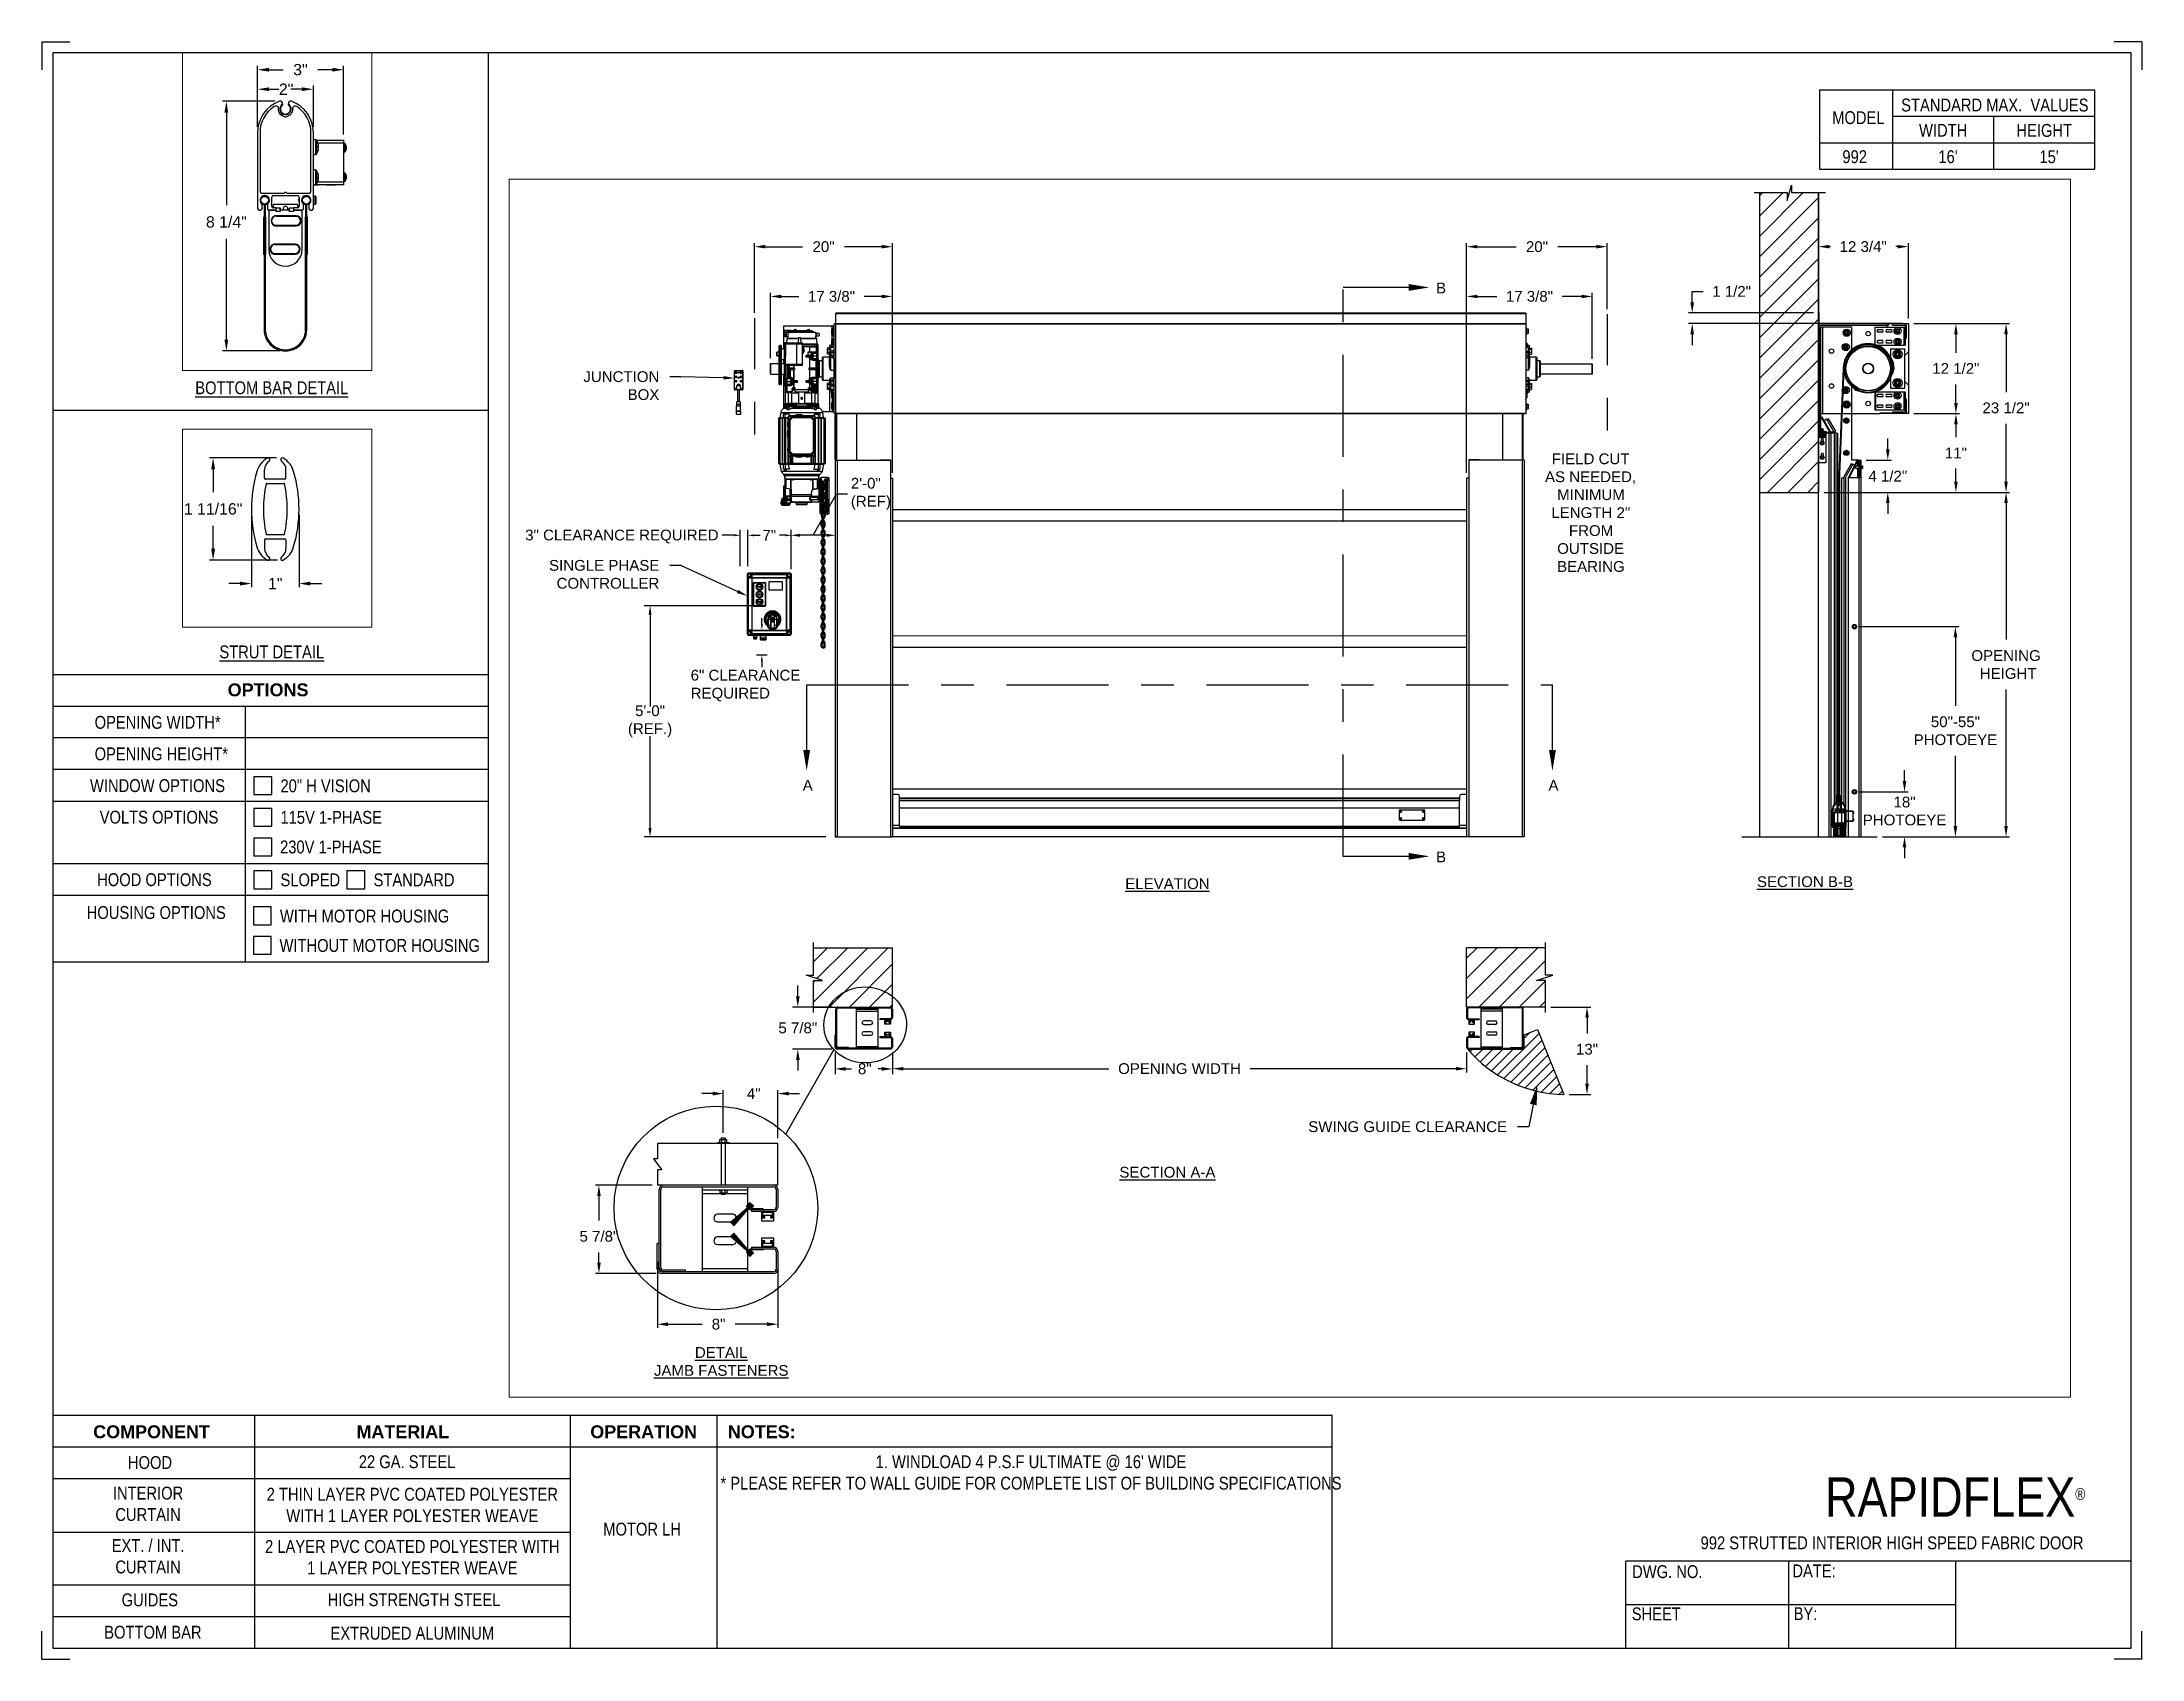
# Paper-space layout '992 MOTOR LH 115V OR 230V' of a CAD drawing. Header units: inches. Extents: x 0.1 to 10.9, y 0.1 to 8.4.
# The model-space entities are those that its viewports show. They can reach past a viewport. Long polylines and large blocks are cut down to what shows.
import ezdxf
from ezdxf import colors
from ezdxf.entities.mleader import LeaderData, LeaderLine
from ezdxf.math import Vec2, Vec3

# ---------------------------------------------------------------- set-up
doc = ezdxf.new("R2010")
doc.units = ezdxf.units.IN
doc.header["$LTSCALE"] = 0.25
doc.header["$MEASUREMENT"] = 0
doc.linetypes.add('CENTER', pattern=[2, 1.25, -0.25, 0.25, -0.25])
doc.linetypes.add('PHANTOM2', pattern=[1.25, 0.625, -0.125, 0.125, -0.125, 0.125, -0.125])
for name, color, linetype in [('ANNOTATIONS', 1, 'Continuous'), ('DETAILS', 4, 'Continuous'), ('HIDDEN', 6, 'PHANTOM2'), ('MOTOR LH', 7, 'Continuous'), ('SECTION CUTS', 6, 'CENTER'), ('STANDARD MOTOR LH', 7, 'Continuous'), ('TITLE BLOCK', 7, 'Continuous')]:
    doc.layers.add(name, color=color, linetype=linetype)
doc.styles.add('ARIAL', font='arial.ttf', dxfattribs={"height": 0.09375})
doc.styles.add('CADdetails-DIMENSIONS', font='ARIALN.TTF', dxfattribs={"height": 2.38})
doc.styles.add('ROMANS', font='Romans', dxfattribs={"height": 0.09375})
doc.styles.get("Standard").update_dxf_attribs({"font": 'romans.shx'})
doc.dimstyles.get("Standard").update_dxf_attribs({"dimscale": 60, "dimtxt": 0.0833, "dimasz": 0.0833, "dimexe": 0.0833, "dimexo": 0.04, "dimgap": 0.09, "dimtad": 0, "dimtih": 1, "dimtoh": 1, "dimdec": 4, "dimzin": 1, "dimdsep": 46, "dimlunit": 4, "dimtxsty": 'Standard', "dimcen": 0.09, "dimclrt": 150, "dimadec": 4, "dimazin": 2, "dimtfac": 1, "dimtdec": 0, "dimtofl": 0, "dimtmove": 0, "dimatfit": 3, "dimfxl": 1, "dimtolj": 1, "dimtzin": 0, "dimlwd": -1, "dimlwe": -1, "dimarcsym": 1})
doc.dimstyles.new('STANDARD$0', dxfattribs={"dimtxt": 0.09375, "dimasz": 0.09375, "dimexe": 0.03125, "dimexo": 0.046875, "dimgap": 0.09, "dimtad": 0, "dimtih": 1, "dimtoh": 1, "dimdec": 4, "dimzin": 0, "dimdsep": 46, "dimtxsty": 'ARIAL', "dimcen": 0.09, "dimadec": 0, "dimazin": 0, "dimtfac": 1, "dimtdec": 4, "dimtofl": 0, "dimtmove": 0, "dimatfit": 1, "dimfxl": 1, "dimtolj": 1, "dimtzin": 0, "dimarcsym": 0})
pattern_1 = [(45, (-0.813, -11.93541), (-0.08838835, 0.08838835), [])]
pattern_2 = [(45, (183.14701, 234.21006), (-0.0883883, 0.0883883), []), (135, (183.14701, 234.21006), (-0.0883883, -0.0883883), [])]
pattern_3 = [(45, (183.14701, 226.17275), (-0.08838835, 0.08838835), []), (135, (183.14701, 226.17275), (-0.26516504, 0.08838835), [0.3125, -0.1875])]

psp = doc.layouts.new('992 MOTOR LH 115V OR 230V')

# ---------------------------------------------------------------- texts
at = {"layer": 'TITLE BLOCK', "attachment_point": 2, "style": 'CADdetails-DIMENSIONS'}
for s, width, insert, char_height in [('MODEL', 0.28815, (9.45, 8.068), 0.0664), ('STANDARD MAX.  VALUES', 1.75949, (10.155, 8.133), 0.06641), ('WIDTH', 0.42908, (9.888, 8.002), 0.0664), ('HEIGHT', 0.42908, (10.41, 8.002), 0.0664), ('992', 0.29952, (9.431, 7.866), 0.0664)]:
    psp.add_mtext_dynamic_manual_height_columns(s, width=width, gutter_width=1.363, heights=[0], dxfattribs=dict(at, insert=insert, char_height=char_height))
at = {"layer": 'TITLE BLOCK', "style": 'CADdetails-DIMENSIONS'}
for s, insert, char_height, width, attachment_point in [("16'", (9.913, 7.866), 0.0664, 1.75949, 2), ("15'", (10.435, 7.866), 0.0664, 1.75949, 2), ('{\\LBOTTOM BAR DETAIL}', (1.254, 6.672), 0.06641, 1.75949, 2), ('{\\LSTRUT DETAIL}', (1.254, 5.307), 0.06641, 1.75949, 2), ('{\\fArial|b1|i0|c0|p34;OPTIONS}', (1.235, 5.111), 0.06641, 1.75949, 2), ('OPENING WIDTH*', (0.339, 4.943), 0.06641, 1.30693, 1), ('OPENING HEIGHT*', (0.339, 4.78), 0.06641, 1.30693, 1), ('WINDOW OPTIONS', (0.315, 4.616), 0.06641, 1.30693, 1), ('20" H VISION', (1.299, 4.615), 0.06641, 1.23928, 1), ('VOLTS OPTIONS', (0.365, 4.453), 0.06641, 1.30693, 1), ('115V 1-PHASE ', (1.299, 4.452), 0.06641, 1.53035, 1), ('230V 1-PHASE\\P', (1.297, 4.299), 0.06641, 1.53035, 1), ('HOOD OPTIONS', (0.352, 4.13), 0.06641, 1.30693, 1), ('SLOPED', (1.299, 4.129), 0.0664, 1.23928, 1), ('STANDARD', (1.78, 4.129), 0.0664, 1.23928, 1), ('HOUSING OPTIONS', (0.298, 3.96), 0.06641, 1.30693, 1), ('WITH MOTOR HOUSING', (1.296, 3.942), 0.06641, 1.23928, 1), ('WITHOUT MOTOR HOUSING', (1.294, 3.79), 0.06641, 1.53035, 1), ('{\\fArial|b1|i0|c0|p34;COMPONENT}', (0.633, 1.277), 0.06641, 1.75949, 2), ('{\\fArial|b1|i0|c0|p34;MATERIAL}', (1.931, 1.277), 0.06641, 1.75949, 2), ('{\\fArial|b1|i0|c0|p34;OPERATION}', (3.175, 1.277), 0.06641, 1.75949, 2), ('{\\fArial|b1|i0|c0|p34;NOTES:}', (3.785, 1.277), 0.06641, 1.75949, 2), ('HOOD', (0.625, 1.118), 0.0664, 1.75949, 2), ('22 GA. STEEL', (1.953, 1.122), 0.06641, 1.75949, 2), ("1. WINDLOAD 4 P.S.F ULTIMATE @ 16' WIDE\\P* PLEASE REFER TO WALL GUIDE FOR COMPLETE LIST OF BUILDING SPECIFICATIONS", (5.176, 1.122), 0.06641, 3.11182, 2), ('\\A1;RAPIDFLEX{\\H0.30337x;\\S® ^ ;}', (10.642, 1.008), 0.20312, 2.03069, 3), ('INTERIOR \\PCURTAIN', (0.615, 0.96), 0.0664, 1.75949, 2), ('2 THIN LAYER PVC COATED POLYESTER\\PWITH 1 LAYER POLYESTER WEAVE', (1.98, 0.954), 0.06641, 1.75949, 2), ('\\P\\PMOTOR LH', (3.167, 0.995), 0.0664, 1.75949, 2), ('EXT. / INT. \\PCURTAIN', (0.615, 0.689), 0.06641, 1.75949, 2), ('2 LAYER PVC COATED POLYESTER WITH \\P1 LAYER POLYESTER WEAVE', (1.98, 0.684), 0.06641, 1.75949, 2), ('992 STRUTTED INTERIOR HIGH SPEED FABRIC DOOR', (9.624, 0.703), 0.06641, 2.79915, 2), ('DWG. NO.', (8.463, 0.554), 0.0664, 1.75949, 2), ('DATE:', (9.221, 0.558), 0.0664, 1.75949, 2), ('GUIDES', (0.624, 0.408), 0.0664, 1.75949, 2), ('HIGH STRENGTH STEEL', (1.989, 0.409), 0.06641, 1.75949, 2), ('SHEET', (8.406, 0.336), 0.0664, 1.75949, 2), ('BY:', (9.177, 0.337), 0.0664, 1.75949, 2), ('BOTTOM BAR', (0.64, 0.241), 0.0664, 1.75949, 2), ('EXTRUDED ALUMINUM', (1.98, 0.236), 0.06641, 1.75949, 2)]:
    psp.add_mtext(s, dxfattribs=dict(at, insert=insert, char_height=char_height, width=width, attachment_point=attachment_point))

msp = doc.modelspace()

# ---------------------------------------------------------------- texts
at = {"layer": 'ANNOTATIONS', "char_height": 0.09375, "style": 'ARIAL'}
for s, insert, width, attachment_point in [('\\pi0.08461;FIELD CUT \\P\\pi0.02546;AS NEEDED, \\P\\pi0.13149;MINIMUM \\P\\pi0.08068;LENGTH 2" \\P\\pi0.23384;FROM \\P\\pi0.1319;OUTSIDE \\P\\pi0.13043;BEARING', (182.58867, 243.44234), 0.8325753, 1), ('{\\LELEVATION}', (179.3264, 239.7413), 3.0834986, 2), ('{\\LSECTION B-B}', (184.87783, 239.75886), 1.3823677, 2), ('{\\LSECTION A-A}', (179.3264, 237.22811), 1.3823677, 2), ('{\\LDETAIL\\PJAMB FASTENERS}', (175.44105, 235.65754), 1.3823677, 2)]:
    msp.add_mtext(s, dxfattribs=dict(at, insert=insert, width=width, attachment_point=attachment_point))
for s, insert, attachment_point in [('2\'-0"\\P(REF)', (176.56977, 243.09025), 4), ('3" CLEARANCE REQUIRED', (173.734, 242.71872), 4), ('7"', (175.91907, 242.72933), 6), ('6" CLEARANCE\\PREQUIRED', (175.17448, 241.41967), 4), ('5\'-0"\\P(REF.)', (174.82128, 241.10878), 5), ('\\A1;2"', (171.00068, 237.70592), 5)]:
    msp.add_mtext(s, dxfattribs=dict(at, insert=insert, attachment_point=attachment_point))
at = {"layer": 'SECTION CUTS', "style": 'ARIAL'}
for s, p in [('B', (181.66532, 244.83683)), ('A', (176.15065, 240.50508)), ('A', (182.64465, 240.50508)), ('B', (181.66532, 239.88096))]:
    msp.add_text(s, height=0.09375, dxfattribs=at).set_placement(p)

# ---------------------------------------------------------------- blocks, each defined once
blk = doc.blocks.new('*D14')
at = {"layer": 'ANNOTATIONS', "color": 0, "lineweight": -2, "transparency": 16777216}
for p, q in [((176.432, 238.224), (176.432, 238.034)), ((176.932, 238.224), (176.932, 238.034)), ((176.526, 238.081), (176.575, 238.081)), ((176.838, 238.081), (176.807, 238.081))]:
    blk.add_line(p, q, dxfattribs=at)
at = {"layer": 'ANNOTATIONS', "color": 0, "transparency": 16777216}
for points in [[(176.526, 238.097), (176.526, 238.065), (176.432, 238.081)], [(176.838, 238.097), (176.838, 238.065), (176.932, 238.081)]]:
    blk.add_solid(points, dxfattribs=at)
at = {"layer": 'defpoints', "color": 0, "transparency": 16777216}
for p in [(176.432, 238.271), (176.932, 238.271), (176.932, 238.081)]:
    blk.add_point(p, dxfattribs=at)
at = {"layer": 'ANNOTATIONS', "color": 0, "transparency": 16777216, "insert": (176.691, 238.081), "char_height": 0.0938, "attachment_point": 5, "style": 'ARIAL'}
blk.add_mtext('\\A1;8"', dxfattribs=at)
blk = doc.blocks.new('*D15')
at = {"layer": 'ANNOTATIONS', "color": 0, "lineweight": -2, "transparency": 16777216}
for p, q in [((185.745, 240.588), (185.745, 240.682)), ((185.356, 240.494), (185.776, 240.494)), ((185.554, 240.103), (185.776, 240.103)), ((185.745, 240.01), (185.745, 239.916))]:
    blk.add_line(p, q, dxfattribs=at)
at = {"layer": 'ANNOTATIONS', "color": 0, "transparency": 16777216}
for points in [[(185.729, 240.588), (185.76, 240.588), (185.745, 240.494)], [(185.729, 240.01), (185.76, 240.01), (185.745, 240.103)]]:
    blk.add_solid(points, dxfattribs=at)
at = {"layer": 'defpoints', "color": 0, "transparency": 16777216}
for p in [(185.309, 240.494), (185.745, 240.494), (185.507, 240.103)]:
    blk.add_point(p, dxfattribs=at)
at = {"layer": 'ANNOTATIONS', "color": 0, "transparency": 16777216, "insert": (185.745, 240.327), "char_height": 0.0938, "attachment_point": 5, "style": 'ARIAL'}
blk.add_mtext('\\A1;18"\\PPHOTOEYE', dxfattribs=at)
blk = doc.blocks.new('*D16')
at = {"layer": 'ANNOTATIONS', "color": 0, "lineweight": -2, "transparency": 16777216}
for p, q in [((185.356, 241.934), (186.219, 241.934)), ((186.188, 241.84), (186.188, 241.243)), ((186.188, 240.197), (186.188, 240.809)), ((185.554, 240.103), (186.219, 240.103))]:
    blk.add_line(p, q, dxfattribs=at)
at = {"layer": 'ANNOTATIONS', "color": 0, "transparency": 16777216}
for points in [[(186.172, 241.84), (186.204, 241.84), (186.188, 241.934)], [(186.172, 240.197), (186.204, 240.197), (186.188, 240.103)]]:
    blk.add_solid(points, dxfattribs=at)
at = {"layer": 'defpoints', "color": 0, "transparency": 16777216}
for p in [(185.309, 241.934), (186.188, 241.934), (185.507, 240.103)]:
    blk.add_point(p, dxfattribs=at)
at = {"layer": 'ANNOTATIONS', "color": 0, "transparency": 16777216, "insert": (186.188, 241.026), "char_height": 0.09375, "attachment_point": 5, "style": 'ARIAL'}
blk.add_mtext('\\A1;50"-55"\\PPHOTOEYE', dxfattribs=at)
blk = doc.blocks.new('*D17')
at = {"layer": 'ANNOTATIONS', "color": 0, "lineweight": -2, "transparency": 16777216}
for p, q in [((176.108, 238.714), (176.108, 238.807)), ((176.41, 238.62), (176.061, 238.62)), ((176.403, 238.253), (176.061, 238.253)), ((176.108, 238.159), (176.108, 238.066))]:
    blk.add_line(p, q, dxfattribs=at)
at = {"layer": 'ANNOTATIONS', "color": 0, "transparency": 16777216}
for points in [[(176.092, 238.714), (176.124, 238.714), (176.108, 238.62)], [(176.092, 238.159), (176.124, 238.159), (176.108, 238.253)]]:
    blk.add_solid(points, dxfattribs=at)
at = {"layer": 'defpoints', "color": 0, "transparency": 16777216}
for p in [(176.457, 238.62), (176.108, 238.253), (176.45, 238.253)]:
    blk.add_point(p, dxfattribs=at)
at = {"layer": 'ANNOTATIONS', "color": 0, "transparency": 16777216, "insert": (176.108, 238.438), "char_height": 0.0938, "attachment_point": 5, "style": 'ARIAL'}
blk.add_mtext('\\A1;5 7/8"', dxfattribs=at)
blk = doc.blocks.new('*D18')
at = {"layer": 'ANNOTATIONS', "color": 0, "lineweight": -2, "transparency": 16777216}
for p, q in [((185.825, 243.789), (186.224, 243.789)), ((186.192, 243.696), (186.192, 243.584)), ((186.192, 243.197), (186.192, 243.309)), ((185.044, 243.103), (186.224, 243.103))]:
    blk.add_line(p, q, dxfattribs=at)
at = {"layer": 'ANNOTATIONS', "color": 0, "transparency": 16777216}
for points in [[(186.177, 243.696), (186.208, 243.696), (186.192, 243.789)], [(186.177, 243.197), (186.208, 243.197), (186.192, 243.103)]]:
    blk.add_solid(points, dxfattribs=at)
at = {"layer": 'defpoints', "color": 0, "transparency": 16777216}
for p in [(185.778, 243.789), (186.192, 243.789), (184.997, 243.103)]:
    blk.add_point(p, dxfattribs=at)
at = {"layer": 'ANNOTATIONS', "color": 0, "transparency": 16777216, "insert": (186.192, 243.446), "char_height": 0.0938, "attachment_point": 5, "style": 'ARIAL'}
blk.add_mtext('\\A1;11"', dxfattribs=at)
blk = doc.blocks.new('*D21')
at = {"layer": 'ANNOTATIONS', "color": 0, "lineweight": -2, "transparency": 16777216}
for p, q in [((172.578, 237.172), (172.022, 237.172)), ((172.053, 237.079), (172.053, 236.888)), ((172.053, 236.421), (172.053, 236.611)), ((172.584, 236.327), (172.022, 236.327))]:
    blk.add_line(p, q, dxfattribs=at)
at = {"layer": 'ANNOTATIONS', "color": 0, "transparency": 16777216}
for points in [[(172.037, 237.079), (172.069, 237.079), (172.053, 237.172)], [(172.037, 236.421), (172.069, 236.421), (172.053, 236.327)]]:
    blk.add_solid(points, dxfattribs=at)
at = {"layer": 'defpoints', "color": 0, "transparency": 16777216}
for p in [(172.625, 237.172), (172.053, 236.327), (172.631, 236.327)]:
    blk.add_point(p, dxfattribs=at)
at = {"layer": 'ANNOTATIONS', "color": 0, "transparency": 16777216, "insert": (172.053, 236.75), "char_height": 0.09375, "attachment_point": 5, "style": 'ARIAL'}
blk.add_mtext('\\A1;1 11/16"', dxfattribs=at)
blk = doc.blocks.new('*D22')
at = {"layer": 'ANNOTATIONS', "color": 0, "lineweight": -2, "transparency": 16777216}
for p, q in [((172.37, 236.702), (172.37, 236.102)), ((172.764, 236.702), (172.764, 236.102)), ((172.276, 236.133), (172.182, 236.133)), ((172.857, 236.133), (172.951, 236.133))]:
    blk.add_line(p, q, dxfattribs=at)
at = {"layer": 'ANNOTATIONS', "color": 0, "transparency": 16777216}
for points in [[(172.276, 236.149), (172.276, 236.117), (172.37, 236.133)], [(172.857, 236.149), (172.857, 236.117), (172.764, 236.133)]]:
    blk.add_solid(points, dxfattribs=at)
at = {"layer": 'defpoints', "color": 0, "transparency": 16777216}
for p in [(172.37, 236.749), (172.764, 236.749), (172.764, 236.133)]:
    blk.add_point(p, dxfattribs=at)
at = {"layer": 'ANNOTATIONS', "color": 0, "transparency": 16777216, "insert": (172.567, 236.133), "char_height": 0.0938, "attachment_point": 5, "style": 'ARIAL'}
blk.add_mtext('\\A1;1"', dxfattribs=at)
blk = doc.blocks.new('*D19')
at = {"layer": 'ANNOTATIONS', "color": 0, "lineweight": -2, "transparency": 16777216}
for p, q in [((185.599, 243.478), (185.599, 243.572)), ((185.411, 243.385), (185.63, 243.385)), ((185.044, 243.103), (185.63, 243.103)), ((185.599, 243.01), (185.599, 242.916))]:
    blk.add_line(p, q, dxfattribs=at)
at = {"layer": 'ANNOTATIONS', "color": 0, "transparency": 16777216}
for points in [[(185.583, 243.478), (185.615, 243.478), (185.599, 243.385)], [(185.583, 243.01), (185.615, 243.01), (185.599, 243.103)]]:
    blk.add_solid(points, dxfattribs=at)
at = {"layer": 'defpoints', "color": 0, "transparency": 16777216}
for p in [(185.364, 243.385), (185.599, 243.385), (184.997, 243.103)]:
    blk.add_point(p, dxfattribs=at)
at = {"layer": 'ANNOTATIONS', "color": 0, "transparency": 16777216, "insert": (185.599, 243.244), "char_height": 0.0938, "attachment_point": 5, "style": 'ARIAL'}
blk.add_mtext('\\A1;4 1/2"', dxfattribs=at)
blk = doc.blocks.new('*D20')
at = {"layer": 'ANNOTATIONS', "color": 0, "lineweight": -2, "transparency": 16777216}
for p, q in [((183.896, 244.76), (183.896, 244.853)), ((183.896, 244.853), (183.99, 244.853)), ((184.952, 244.666), (183.865, 244.666)), ((185.731, 244.574), (183.865, 244.574)), ((183.896, 244.48), (183.896, 244.386))]:
    blk.add_line(p, q, dxfattribs=at)
at = {"layer": 'ANNOTATIONS', "color": 0, "transparency": 16777216}
for points in [[(183.88, 244.76), (183.912, 244.76), (183.896, 244.666)], [(183.88, 244.48), (183.912, 244.48), (183.896, 244.574)]]:
    blk.add_solid(points, dxfattribs=at)
at = {"layer": 'defpoints', "color": 0, "transparency": 16777216}
for p in [(183.896, 244.574), (184.999, 244.666), (185.778, 244.574)]:
    blk.add_point(p, dxfattribs=at)
at = {"layer": 'ANNOTATIONS', "color": 0, "transparency": 16777216, "insert": (184.239, 244.853), "char_height": 0.0938, "attachment_point": 5, "style": 'ARIAL'}
blk.add_mtext('\\A1;1 1/2"', dxfattribs=at)
blk = doc.blocks.new('*D23')
at = {"layer": 'ANNOTATIONS', "color": 0, "lineweight": -2, "transparency": 16777216}
for p, q in [((175.731, 244.667), (175.731, 245.275)), ((176.932, 243.274), (176.932, 245.275)), ((175.825, 245.243), (176.15, 245.243)), ((176.838, 245.243), (176.513, 245.243))]:
    blk.add_line(p, q, dxfattribs=at)
at = {"layer": 'ANNOTATIONS', "color": 0, "transparency": 16777216}
for points in [[(175.825, 245.259), (175.825, 245.228), (175.731, 245.243)], [(176.838, 245.259), (176.838, 245.228), (176.932, 245.243)]]:
    blk.add_solid(points, dxfattribs=at)
at = {"layer": 'defpoints', "color": 0, "transparency": 16777216}
for p in [(175.731, 245.243), (175.731, 244.62), (176.932, 243.227)]:
    blk.add_point(p, dxfattribs=at)
at = {"layer": 'ANNOTATIONS', "color": 0, "transparency": 16777216, "insert": (176.332, 245.243), "char_height": 0.0938, "attachment_point": 5, "style": 'ARIAL'}
blk.add_mtext('\\A1;20"', dxfattribs=at)
blk = doc.blocks.new('*D24')
at = {"layer": 'ANNOTATIONS', "color": 0, "lineweight": -2, "transparency": 16777216}
for p, q in [((175.869, 244.272), (175.869, 244.841)), ((175.963, 244.81), (176.116, 244.81)), ((176.838, 244.81), (176.686, 244.81)), ((176.932, 243.274), (176.932, 244.841))]:
    blk.add_line(p, q, dxfattribs=at)
at = {"layer": 'ANNOTATIONS', "color": 0, "transparency": 16777216}
for points in [[(175.963, 244.825), (175.963, 244.794), (175.869, 244.81)], [(176.838, 244.825), (176.838, 244.794), (176.932, 244.81)]]:
    blk.add_solid(points, dxfattribs=at)
at = {"layer": 'defpoints', "color": 0, "transparency": 16777216}
for p in [(176.932, 244.81), (175.869, 244.225), (176.932, 243.227)]:
    blk.add_point(p, dxfattribs=at)
at = {"layer": 'ANNOTATIONS', "color": 0, "transparency": 16777216, "insert": (176.401, 244.81), "char_height": 0.09375, "attachment_point": 5, "style": 'ARIAL'}
blk.add_mtext('\\A1;17 3/8"', dxfattribs=at)
blk = doc.blocks.new('*D25')
at = {"layer": 'ANNOTATIONS', "color": 0, "lineweight": -2, "transparency": 16777216}
for p, q in [((181.932, 243.274), (181.932, 244.841)), ((182.026, 244.81), (182.194, 244.81)), ((182.932, 244.81), (182.764, 244.81)), ((183.026, 244.267), (183.026, 244.841))]:
    blk.add_line(p, q, dxfattribs=at)
at = {"layer": 'ANNOTATIONS', "color": 0, "transparency": 16777216}
for points in [[(182.026, 244.825), (182.026, 244.794), (181.932, 244.81)], [(182.932, 244.825), (182.932, 244.794), (183.026, 244.81)]]:
    blk.add_solid(points, dxfattribs=at)
at = {"layer": 'defpoints', "color": 0, "transparency": 16777216}
for p in [(181.932, 244.81), (183.026, 244.22), (181.932, 243.227)]:
    blk.add_point(p, dxfattribs=at)
at = {"layer": 'ANNOTATIONS', "color": 0, "transparency": 16777216, "insert": (182.479, 244.81), "char_height": 0.09375, "attachment_point": 5, "style": 'ARIAL'}
blk.add_mtext('\\A1;17 3/8"', dxfattribs=at)
blk = doc.blocks.new('*D26')
at = {"layer": 'ANNOTATIONS', "color": 0, "lineweight": -2, "transparency": 16777216}
for p, q in [((170.907, 237.607), (170.475, 237.607)), ((170.507, 237.513), (170.507, 236.747)), ((170.507, 235.635), (170.507, 236.47)), ((170.949, 235.542), (170.475, 235.542))]:
    blk.add_line(p, q, dxfattribs=at)
at = {"layer": 'ANNOTATIONS', "color": 0, "transparency": 16777216}
for points in [[(170.491, 237.513), (170.522, 237.513), (170.507, 237.607)], [(170.491, 235.635), (170.522, 235.635), (170.507, 235.542)]]:
    blk.add_solid(points, dxfattribs=at)
at = {"layer": 'defpoints', "color": 0, "transparency": 16777216}
for p in [(170.954, 237.607), (170.507, 235.542), (170.995, 235.542)]:
    blk.add_point(p, dxfattribs=at)
at = {"layer": 'ANNOTATIONS', "color": 0, "transparency": 16777216, "insert": (170.507, 236.608), "char_height": 0.0938, "attachment_point": 5, "style": 'ARIAL'}
blk.add_mtext('\\A1;8 1/4"', dxfattribs=at)
blk = doc.blocks.new('*D27')
at = {"layer": 'ANNOTATIONS', "color": 0, "lineweight": -2, "transparency": 16777216}
for p, q in [((170.765, 237.394), (170.765, 237.898)), ((170.859, 237.867), (170.976, 237.867)), ((171.382, 237.867), (171.263, 237.867)), ((171.476, 237.332), (171.476, 237.898))]:
    blk.add_line(p, q, dxfattribs=at)
at = {"layer": 'ANNOTATIONS', "color": 0, "transparency": 16777216}
for points in [[(170.859, 237.883), (170.859, 237.851), (170.765, 237.867)], [(171.382, 237.883), (171.382, 237.851), (171.476, 237.867)]]:
    blk.add_solid(points, dxfattribs=at)
at = {"layer": 'defpoints', "color": 0, "transparency": 16777216}
for p in [(170.765, 237.867), (170.765, 237.347), (171.476, 237.285)]:
    blk.add_point(p, dxfattribs=at)
at = {"layer": 'ANNOTATIONS', "color": 0, "transparency": 16777216, "insert": (171.119, 237.867), "char_height": 0.0938, "attachment_point": 5, "style": 'ARIAL'}
blk.add_mtext('\\A1;3"', dxfattribs=at)
blk = doc.blocks.new('*D28')
at = {"layer": 'ANNOTATIONS', "color": 0, "lineweight": -2, "transparency": 16777216}
for p, q in [((174.841, 237.068), (174.345, 237.068)), ((174.376, 236.974), (174.376, 236.76)), ((174.376, 236.392), (174.376, 236.483)), ((174.875, 236.298), (174.345, 236.298))]:
    blk.add_line(p, q, dxfattribs=at)
at = {"layer": 'ANNOTATIONS', "color": 0, "transparency": 16777216}
for points in [[(174.361, 236.974), (174.392, 236.974), (174.376, 237.068)], [(174.361, 236.392), (174.392, 236.392), (174.376, 236.298)]]:
    blk.add_solid(points, dxfattribs=at)
at = {"layer": 'defpoints', "color": 0, "transparency": 16777216}
for p in [(174.887, 237.068), (174.376, 236.298), (174.922, 236.298)]:
    blk.add_point(p, dxfattribs=at)
at = {"layer": 'ANNOTATIONS', "color": 0, "transparency": 16777216, "insert": (174.376, 236.622), "char_height": 0.0938, "attachment_point": 5, "style": 'ARIAL'}
blk.add_mtext('\\A1;5 7/8"', dxfattribs=at)
blk = doc.blocks.new('*D29')
at = {"layer": 'ANNOTATIONS', "color": 0, "lineweight": -2, "transparency": 16777216}
for p, q in [((174.885, 236.401), (174.885, 235.826)), ((175.935, 236.353), (175.935, 235.826)), ((174.978, 235.857), (175.274, 235.857)), ((175.841, 235.857), (175.562, 235.857))]:
    blk.add_line(p, q, dxfattribs=at)
at = {"layer": 'ANNOTATIONS', "color": 0, "transparency": 16777216}
for points in [[(174.978, 235.873), (174.978, 235.841), (174.885, 235.857)], [(175.841, 235.873), (175.841, 235.841), (175.935, 235.857)]]:
    blk.add_solid(points, dxfattribs=at)
at = {"layer": 'defpoints', "color": 0, "transparency": 16777216}
for p in [(174.885, 236.448), (175.935, 236.4), (174.885, 235.857)]:
    blk.add_point(p, dxfattribs=at)
at = {"layer": 'ANNOTATIONS', "color": 0, "transparency": 16777216, "insert": (175.418, 235.857), "char_height": 0.0938, "attachment_point": 5, "style": 'ARIAL'}
blk.add_mtext('\\A1;8"', dxfattribs=at)
blk = doc.blocks.new('*D30')
at = {"layer": 'ANNOTATIONS', "color": 0, "lineweight": -2, "transparency": 16777216}
for p, q in [((175.366, 237.866), (175.272, 237.866)), ((175.459, 237.523), (175.459, 237.897)), ((175.935, 237.479), (175.935, 237.897)), ((176.028, 237.866), (176.122, 237.866))]:
    blk.add_line(p, q, dxfattribs=at)
at = {"layer": 'ANNOTATIONS', "color": 0, "transparency": 16777216}
for points in [[(175.366, 237.882), (175.366, 237.85), (175.459, 237.866)], [(176.028, 237.882), (176.028, 237.85), (175.935, 237.866)]]:
    blk.add_solid(points, dxfattribs=at)
at = {"layer": 'defpoints', "color": 0, "transparency": 16777216}
for p in [(175.935, 237.866), (175.459, 237.476), (175.935, 237.432)]:
    blk.add_point(p, dxfattribs=at)
at = {"layer": 'ANNOTATIONS', "color": 0, "transparency": 16777216, "insert": (175.724, 237.866), "char_height": 0.0938, "attachment_point": 5, "style": 'ARIAL'}
blk.add_mtext('\\A1;4"', dxfattribs=at)
blk = doc.blocks.new('*D31')
at = {"layer": 'ANNOTATIONS', "color": 0, "lineweight": -2, "transparency": 16777216}
for p, q in [((184.996, 244.711), (184.996, 245.275)), ((185.778, 244.619), (185.778, 245.275)), ((185.089, 245.244), (185.099, 245.244)), ((185.685, 245.244), (185.67, 245.244))]:
    blk.add_line(p, q, dxfattribs=at)
at = {"layer": 'ANNOTATIONS', "color": 0, "transparency": 16777216}
for points in [[(185.089, 245.259), (185.089, 245.228), (184.996, 245.244)], [(185.685, 245.259), (185.685, 245.228), (185.778, 245.244)]]:
    blk.add_solid(points, dxfattribs=at)
at = {"layer": 'defpoints', "color": 0, "transparency": 16777216}
for p in [(185.778, 245.244), (184.996, 244.664), (185.778, 244.572)]:
    blk.add_point(p, dxfattribs=at)
at = {"layer": 'ANNOTATIONS', "color": 0, "transparency": 16777216, "insert": (185.385, 245.244), "char_height": 0.09375, "attachment_point": 5, "style": 'ARIAL'}
blk.add_mtext('\\A1;12 3/4"', dxfattribs=at)
blk = doc.blocks.new('*D32')
at = {"layer": 'ANNOTATIONS', "color": 0, "lineweight": -2, "transparency": 16777216}
for p, q in [((185.825, 244.574), (186.224, 244.574)), ((186.192, 244.48), (186.192, 244.32)), ((186.192, 243.883), (186.192, 244.043)), ((185.825, 243.789), (186.224, 243.789))]:
    blk.add_line(p, q, dxfattribs=at)
at = {"layer": 'ANNOTATIONS', "color": 0, "transparency": 16777216}
for points in [[(186.177, 244.48), (186.208, 244.48), (186.192, 244.574)], [(186.177, 243.883), (186.208, 243.883), (186.192, 243.789)]]:
    blk.add_solid(points, dxfattribs=at)
at = {"layer": 'defpoints', "color": 0, "transparency": 16777216}
for p in [(185.778, 244.574), (185.778, 243.789), (186.192, 243.789)]:
    blk.add_point(p, dxfattribs=at)
at = {"layer": 'ANNOTATIONS', "color": 0, "transparency": 16777216, "insert": (186.192, 244.182), "char_height": 0.09375, "attachment_point": 5, "style": 'ARIAL'}
blk.add_mtext('\\A1;12 1/2"', dxfattribs=at)
blk = doc.blocks.new('*D33')
at = {"layer": 'ANNOTATIONS', "color": 0, "lineweight": -2, "transparency": 16777216}
for p, q in [((185.827, 244.574), (186.224, 244.574)), ((186.192, 244.48), (186.192, 244.32)), ((186.192, 243.883), (186.192, 244.043)), ((185.825, 243.789), (186.224, 243.789))]:
    blk.add_line(p, q, dxfattribs=at)
at = {"layer": 'ANNOTATIONS', "color": 0, "transparency": 16777216}
for points in [[(186.177, 244.48), (186.208, 244.48), (186.192, 244.574)], [(186.177, 243.883), (186.208, 243.883), (186.192, 243.789)]]:
    blk.add_solid(points, dxfattribs=at)
at = {"layer": 'defpoints', "color": 0, "transparency": 16777216}
for p in [(185.78, 244.574), (185.778, 243.789), (186.192, 243.789)]:
    blk.add_point(p, dxfattribs=at)
at = {"layer": 'ANNOTATIONS', "color": 0, "transparency": 16777216, "insert": (186.192, 244.182), "char_height": 0.09375, "attachment_point": 5, "style": 'ARIAL'}
blk.add_mtext('\\A1;12 1/2"', dxfattribs=at)
blk = doc.blocks.new('*D34')
at = {"layer": 'ANNOTATIONS', "color": 0, "lineweight": -2, "transparency": 16777216}
for p, q in [((185.825, 243.789), (186.224, 243.789)), ((186.192, 243.696), (186.192, 243.583)), ((186.192, 243.197), (186.192, 243.31)), ((185.044, 243.103), (186.224, 243.103))]:
    blk.add_line(p, q, dxfattribs=at)
at = {"layer": 'ANNOTATIONS', "color": 0, "transparency": 16777216}
for points in [[(186.177, 243.696), (186.208, 243.696), (186.192, 243.789)], [(186.177, 243.197), (186.208, 243.197), (186.192, 243.103)]]:
    blk.add_solid(points, dxfattribs=at)
at = {"layer": 'defpoints', "color": 0, "transparency": 16777216}
for p in [(185.778, 243.789), (186.192, 243.789), (184.997, 243.103)]:
    blk.add_point(p, dxfattribs=at)
at = {"layer": 'ANNOTATIONS', "color": 0, "transparency": 16777216, "insert": (186.192, 243.446), "char_height": 0.0938, "attachment_point": 5, "style": 'ARIAL'}
blk.add_mtext('\\A1;  ', dxfattribs=at)
blk = doc.blocks.new('*D35')
at = {"layer": 'ANNOTATIONS', "color": 0, "lineweight": -2, "transparency": 16777216}
for p, q in [((185.825, 244.574), (186.66, 244.574)), ((186.629, 244.48), (186.629, 243.977)), ((186.629, 243.197), (186.629, 243.7)), ((185.044, 243.103), (186.66, 243.103))]:
    blk.add_line(p, q, dxfattribs=at)
at = {"layer": 'ANNOTATIONS', "color": 0, "transparency": 16777216}
for points in [[(186.613, 244.48), (186.644, 244.48), (186.629, 244.574)], [(186.613, 243.197), (186.644, 243.197), (186.629, 243.103)]]:
    blk.add_solid(points, dxfattribs=at)
at = {"layer": 'defpoints', "color": 0, "transparency": 16777216}
for p in [(185.778, 244.574), (186.629, 244.574), (184.997, 243.103)]:
    blk.add_point(p, dxfattribs=at)
at = {"layer": 'ANNOTATIONS', "color": 0, "transparency": 16777216, "insert": (186.629, 243.839), "char_height": 0.09375, "attachment_point": 5, "style": 'ARIAL'}
blk.add_mtext('\\A1;23 1/2"', dxfattribs=at)
blk = doc.blocks.new('*D36')
at = {"layer": 'ANNOTATIONS', "color": 0, "lineweight": -2, "transparency": 16777216}
for p, q in [((181.932, 243.274), (181.932, 245.275)), ((183.155, 244.7), (183.155, 245.275)), ((182.026, 245.243), (182.363, 245.243)), ((183.062, 245.243), (182.725, 245.243))]:
    blk.add_line(p, q, dxfattribs=at)
at = {"layer": 'ANNOTATIONS', "color": 0, "transparency": 16777216}
for points in [[(182.026, 245.259), (182.026, 245.228), (181.932, 245.243)], [(183.062, 245.259), (183.062, 245.228), (183.155, 245.243)]]:
    blk.add_solid(points, dxfattribs=at)
at = {"layer": 'defpoints', "color": 0, "transparency": 16777216}
for p in [(183.155, 245.243), (183.155, 244.653), (181.932, 243.227)]:
    blk.add_point(p, dxfattribs=at)
at = {"layer": 'ANNOTATIONS', "color": 0, "transparency": 16777216, "insert": (182.544, 245.243), "char_height": 0.0938, "attachment_point": 5, "style": 'ARIAL'}
blk.add_mtext('\\A1;20"', dxfattribs=at)
blk = doc.blocks.new('*D37')
at = {"layer": 'ANNOTATIONS', "color": 0, "linetype": 'ByBlock', "lineweight": -2, "transparency": 16777216}
for p, q in [((182.666, 238.62), (183.012, 238.62)), ((182.98, 238.526), (182.98, 238.39)), ((182.98, 237.952), (182.98, 238.114)), ((182.825, 237.859), (183.012, 237.859))]:
    blk.add_line(p, q, dxfattribs=at)
at = {"layer": 'ANNOTATIONS', "color": 0, "transparency": 16777216}
for points in [[(182.965, 238.526), (182.996, 238.526), (182.98, 238.62)], [(182.965, 237.952), (182.996, 237.952), (182.98, 237.859)]]:
    blk.add_solid(points, dxfattribs=at)
at = {"layer": 'defpoints', "color": 0, "transparency": 16777216}
for p in [(182.619, 238.62), (182.98, 238.62), (182.778, 237.859)]:
    blk.add_point(p, dxfattribs=at)
at = {"layer": 'ANNOTATIONS', "color": 0, "transparency": 16777216, "insert": (182.98, 238.252), "char_height": 0.0938, "attachment_point": 5, "style": 'ARIAL'}
blk.add_mtext('\\A1;13"', dxfattribs=at)
blk = doc.blocks.new('*D38')
at = {"layer": 'ANNOTATIONS', "color": 0, "lineweight": -2, "transparency": 16777216}
for p, q in [((176.932, 238.224), (176.932, 238.051)), ((181.932, 238.224), (181.932, 238.051)), ((177.026, 238.083), (178.816, 238.083)), ((181.838, 238.083), (180.048, 238.083))]:
    blk.add_line(p, q, dxfattribs=at)
at = {"layer": 'ANNOTATIONS', "color": 0, "transparency": 16777216}
for points in [[(177.026, 238.098), (177.026, 238.067), (176.932, 238.083)], [(181.838, 238.098), (181.838, 238.067), (181.932, 238.083)]]:
    blk.add_solid(points, dxfattribs=at)
at = {"layer": 'defpoints', "color": 0, "transparency": 16777216}
for p in [(176.932, 238.271), (181.932, 238.271), (181.932, 238.083)]:
    blk.add_point(p, dxfattribs=at)
at = {"layer": 'ANNOTATIONS', "color": 0, "transparency": 16777216, "insert": (179.432, 238.083), "char_height": 0.09375, "attachment_point": 5, "style": 'ARIAL'}
blk.add_mtext('\\A1;OPENING WIDTH', dxfattribs=at)
blk = doc.blocks.new('*D39')
at = {"layer": 'ANNOTATIONS', "color": 0, "lineweight": -2, "transparency": 16777216}
for p, q in [((185.044, 243.103), (186.66, 243.103)), ((186.629, 243.01), (186.629, 241.821)), ((186.629, 240.197), (186.629, 241.386)), ((185.554, 240.103), (186.66, 240.103))]:
    blk.add_line(p, q, dxfattribs=at)
at = {"layer": 'ANNOTATIONS', "color": 0, "transparency": 16777216}
for points in [[(186.613, 243.01), (186.644, 243.01), (186.629, 243.103)], [(186.613, 240.197), (186.644, 240.197), (186.629, 240.103)]]:
    blk.add_solid(points, dxfattribs=at)
at = {"layer": 'defpoints', "color": 0, "transparency": 16777216}
for p in [(184.997, 243.103), (186.629, 243.103), (185.507, 240.103)]:
    blk.add_point(p, dxfattribs=at)
at = {"layer": 'ANNOTATIONS', "color": 0, "transparency": 16777216, "insert": (186.629, 241.603), "char_height": 0.09375, "attachment_point": 5, "style": 'ARIAL'}
blk.add_mtext('\\A1;OPENING\\P HEIGHT', dxfattribs=at)

# ---------------------------------------------------------------- dimensions: what is measured, and where the dimension line sits
at = {"layer": 'ANNOTATIONS'}
for base, p1, p2, text, picture, middle in [((175.73123, 245.24332), (176.93192, 243.22683), (175.73123, 244.62008), '20"', '*D23', (176.33157, 245.24332)), ((185.77833, 245.24387), (184.99561, 244.66435), (185.77833, 244.57217), '12 3/4"', '*D31', (185.38457, 245.24387)), ((176.93192, 244.80961), (175.86942, 244.22482), (176.93192, 243.22683), '17 3/8"', '*D24', (176.40067, 244.80961)), ((181.93192, 244.80961), (183.02553, 244.21985), (181.93192, 243.22683), '17 3/8"', '*D25', (182.47873, 244.80961)), ((170.76491, 237.86689), (171.47591, 237.28505), (170.76491, 237.34736), '3"', '*D27', (171.1194, 237.86689)), ((175.93461, 237.86598), (175.45949, 237.47639), (175.93461, 237.43196), '4"', '*D30', (175.72407, 237.86598)), ((172.76365, 236.13291), (172.36994, 236.74901), (172.76365, 236.74901), '1"', '*D22', (172.5668, 236.13291)), ((174.88461, 235.85695), (175.93461, 236.40002), (174.88461, 236.44789), '8"', '*D29', (175.41813, 235.85695))]:
    dim = msp.add_linear_dim(base=base, p1=p1, p2=p2, text=text, dimstyle='STANDARD$0', dxfattribs=at)
    dim.commit()
    dim.dimension.update_dxf_attribs({"geometry": picture, "text_midpoint": middle, "dimtype": 160})
for base, p1, p2, angle, text, picture, middle in [((183.15529, 245.24332), (181.93192, 243.22683), (183.15529, 244.6531), 180, '20"', '*D36', (182.5436, 245.24332)), ((183.89607, 244.57365), (184.99868, 244.66592), (185.77833, 244.57365), 90, '1 1/2"', '*D20', (184.23851, 244.85342)), ((186.62857, 244.57365), (184.99708, 243.10342), (185.77833, 244.57365), 90, '23 1/2"', '*D35', (186.62857, 243.83854)), ((186.19249, 243.78945), (185.77833, 244.57365), (185.77833, 243.78945), 90, '12 1/2"', '*D32', (186.19249, 244.18155)), ((186.19249, 243.78945), (185.77981, 244.57365), (185.77833, 243.78945), 90, '12 1/2"', '*D33', (186.19249, 244.18155)), ((185.59909, 243.38467), (184.99708, 243.10342), (185.3639, 243.38467), 90, '4 1/2"', '*D19', (185.59909, 243.24405)), ((186.18795, 241.9339), (185.50734, 240.10342), (185.30921, 241.9339), 90, '50"-55"\\PPHOTOEYE', '*D16', (186.18795, 241.02597)), ((185.74456, 240.49441), (185.50734, 240.10342), (185.30921, 240.49441), 90, '18"\\PPHOTOEYE', '*D15', (185.74456, 240.32702)), ((170.50671, 235.5416), (170.95436, 237.607), (170.99541, 235.5416), 90, '8 1/4"', '*D26', (170.50671, 236.60836)), ((172.05303, 236.32697), (172.62506, 237.17229), (172.63082, 236.32697), 90, '1 11/16"', '*D21', (172.05303, 236.74963)), ((174.37649, 236.29787), (174.8874, 237.06818), (174.92215, 236.29787), 90, '5 7/8"', '*D28', (174.37649, 236.62194))]:
    dim = msp.add_linear_dim(base=base, p1=p1, p2=p2, angle=angle, text=text, dimstyle='STANDARD$0', dxfattribs=at)
    dim.commit()
    dim.dimension.update_dxf_attribs({"geometry": picture, "text_midpoint": middle, "dimtype": 160})
for base, p1, p2, text, picture, middle in [((186.19249, 243.78945), (184.99708, 243.10342), (185.77833, 243.78945), '11"', '*D18', (186.19249, 243.44644)), ((186.19249, 243.78945), (184.99708, 243.10342), (185.77833, 243.78945), '  ', '*D34', (186.19249, 243.44644)), ((186.62857, 243.10342), (185.50734, 240.10342), (184.99708, 243.10342), 'OPENING\\P HEIGHT', '*D39', (186.62857, 241.60342))]:
    dim = msp.add_linear_dim(base=base, p1=p1, p2=p2, angle=90, text=text, dimstyle='STANDARD$0', dxfattribs=at)
    dim.commit()
    dim.dimension.update_dxf_attribs({"geometry": picture, "text_midpoint": middle})
for base, p1, p2, text, override, picture, middle in [((176.1081, 238.25308), (176.45723, 238.61989), (176.44979, 238.25308), '5 7/8"', {"dimexe": 0.046875, "dimgap": 0.0625, "dimlunit": 4, "dimcen": 0.089844, "dimfxl": 0.18, "dimfrac": 2}, '*D17', (176.1081, 238.43825)), ((182.98026, 238.61989), (182.77823, 237.85853), (182.61942, 238.61989), '13"', {"dimarcsym": 1}, '*D37', (182.98026, 238.25186))]:
    dim = msp.add_linear_dim(base=base, p1=p1, p2=p2, angle=90, text=text, dimstyle='STANDARD$0', override=override, dxfattribs=at)
    dim.commit()
    dim.dimension.update_dxf_attribs({"geometry": picture, "text_midpoint": middle, "dimtype": 160})
dim = msp.add_linear_dim(base=(176.93192, 238.08102), p1=(176.43192, 238.27095), p2=(176.93192, 238.27095), text='8"', dimstyle='STANDARD$0', override={"dimexe": 0.046875, "dimgap": 0.0625, "dimlunit": 4, "dimcen": 0.089844, "dimfxl": 0.18, "dimfrac": 2}, dxfattribs=at)
dim.commit()
dim.dimension.update_dxf_attribs({"geometry": '*D14', "text_midpoint": (176.69098, 238.08102), "dimtype": 160})
dim = msp.add_linear_dim(base=(181.93192, 238.08267), p1=(176.93192, 238.27095), p2=(181.93192, 238.27095), text='OPENING WIDTH', dimstyle='STANDARD$0', dxfattribs=at)
dim.commit()
dim.dimension.update_dxf_attribs({"geometry": '*D38', "text_midpoint": (179.43192, 238.08267)})

# ---------------------------------------------------------------- hatches: boundary and pattern name
at = {"layer": 'STANDARD MOTOR LH'}
h = msp.add_hatch(dxfattribs=at)
h.set_pattern_fill('ANSI31', color=256, style=0)
h.set_pattern_definition([(45, (-0.30635, -11.93381), (-0.08838835, 0.08838835), [])])
edge = h.paths.add_edge_path()
edge.add_line((184.48146, 245.71433), (184.48146, 243.10342))
edge.add_line((184.48146, 243.10342), (184.99708, 243.10342))
edge.add_line((184.99708, 245.71433), (184.99708, 243.10342))
edge = h.paths.add_edge_path()
edge.add_line((184.43507, 245.71433), (184.72217, 245.71433))
edge.add_line((184.72217, 245.71433), (184.72217, 245.64563))
edge.add_line((184.72217, 245.64563), (184.76059, 245.77899))
edge.add_line((184.76059, 245.77899), (184.76059, 245.71433))
edge.add_line((184.76059, 245.71433), (185.05578, 245.71433))
h = msp.add_hatch(dxfattribs=at)
h.set_pattern_fill('ANSI38', color=256, style=0)
h.set_pattern_definition(pattern_3)
edge = h.paths.add_edge_path(flags=0)
edge.add_arc((185.41462, 244.17604), 0.21875, -10.271227, 1.558493, ccw=False)
edge.add_arc((185.63178, 244.13669), 0.00195, 169.73019, 290.166508)
edge.add_arc((185.63044, 244.14035), 0.00586, 290.167861, 350.611169)
edge.add_arc((185.41462, 244.17604), 0.22461, 350.611169, 353.06275)
edge.add_line((185.63758, 244.14891), (185.63704, 244.1496))
edge.add_line((185.63704, 244.1496), (185.63773, 244.15015))
edge.add_arc((185.41462, 244.17604), 0.22461, 353.380925, 355.94315)
edge.add_arc((185.64256, 244.15987), 0.00391, 144.585383, 175.94315, ccw=False)
edge.add_line((185.63938, 244.16214), (185.64631, 244.17189))
edge.add_arc((185.64313, 244.17415), 0.00391, 324.585383, 359.525281)
edge.add_arc((185.41462, 244.17604), 0.23242, 359.525281, 360.067196)
edge.add_line((185.64704, 244.17632), (185.64641, 244.17694))
edge.add_line((185.64641, 244.17694), (185.64703, 244.17756))
edge.add_arc((185.41462, 244.17604), 0.23242, 0.37559, 9.567854)
edge.add_line((185.64381, 244.21467), (185.64309, 244.21518))
edge.add_line((185.64309, 244.21518), (185.6436, 244.2159))
edge.add_arc((185.41462, 244.17604), 0.23242, 9.875525, 12.268446)
edge.add_arc((185.63601, 244.22418), 0.00586, 12.268446, 91.336026)
edge.add_arc((185.63589, 244.22906), 0.000977, 91.336026, 193.475825)
edge.add_arc((185.41462, 244.17604), 0.22656, 12.344944, 13.475825, ccw=False)
edge.add_arc((185.63533, 244.22434), 0.000625, -33.277588, 12.344944, ccw=False)
edge.add_line((185.63585, 244.224), (185.63463, 244.22214))
edge.add_arc((185.63516, 244.2218), 0.000625, 146.722412, 236.721822)
edge.add_line((185.63481, 244.22128), (185.63667, 244.22005))
edge.add_arc((185.63633, 244.21953), 0.000625, 11.098506, 56.721822, ccw=False)
edge.add_arc((185.41462, 244.17604), 0.22656, 8.344946, 11.098506, ccw=False)
edge.add_arc((185.63816, 244.20883), 0.000625, -37.27826, 8.344946, ccw=False)
edge.add_line((185.63866, 244.20845), (185.63731, 244.20668))
edge.add_arc((185.63781, 244.2063), 0.000625, 142.72174, 232.722107)
edge.add_line((185.63743, 244.20581), (185.6392, 244.20446))
edge.add_arc((185.63882, 244.20396), 0.000625, 7.098478, 52.722107, ccw=False)
edge.add_arc((185.41462, 244.17604), 0.22656, 1.880189, 7.098478, ccw=False)
edge.add_arc((185.64043, 244.18345), 0.000625, -88.278379, 1.880189, ccw=False)
edge.add_line((185.64045, 244.18283), (185.63389, 244.18263))
edge.add_arc((185.63391, 244.18201), 0.000625, 91.721621, 181.558493)
h = msp.add_hatch(dxfattribs=at)
h.set_pattern_fill('ANSI38', color=256, style=0)
h.set_pattern_definition(pattern_3)
edge = h.paths.add_edge_path(flags=0)
edge.add_arc((185.05458, 243.62835), 0.000313, 90, 180, ccw=False)
edge.add_line((185.05458, 243.62866), (185.06271, 243.62866))
edge.add_arc((185.06271, 243.62835), 0.000313, 0, 90, ccw=False)
edge.add_line((185.06302, 243.62835), (185.06302, 243.6271))
edge.add_arc((185.06333, 243.6271), 0.000313, 180, 270)
edge.add_line((185.06333, 243.62678), (185.06552, 243.62678))
edge.add_arc((185.06552, 243.6271), 0.000313, 270, 360)
edge.add_line((185.06583, 243.6271), (185.06583, 243.63116))
edge.add_arc((185.06552, 243.63116), 0.000313, 0, 90)
edge.add_line((185.06552, 243.63147), (185.05177, 243.63147))
edge.add_arc((185.05177, 243.63116), 0.000313, 90, 180)
edge.add_line((185.05146, 243.63116), (185.05146, 243.62022))
edge.add_arc((185.05115, 243.62022), 0.000313, 270, 360, ccw=False)
edge.add_line((185.05115, 243.61991), (185.01302, 243.61991))
edge.add_arc((185.01302, 243.6196), 0.000313, 90, 180)
edge.add_line((185.01271, 243.6196), (185.01271, 243.61741))
edge.add_arc((185.01302, 243.61741), 0.000313, 180, 270)
edge.add_line((185.01302, 243.6171), (185.06552, 243.6171))
edge.add_arc((185.06552, 243.61741), 0.000313, 270, 360)
edge.add_line((185.06583, 243.61741), (185.06583, 243.62147))
edge.add_arc((185.06552, 243.62147), 0.000313, 0, 90)
edge.add_line((185.06552, 243.62178), (185.06333, 243.62178))
edge.add_arc((185.06333, 243.62147), 0.000313, 90, 180)
edge.add_line((185.06302, 243.62147), (185.06302, 243.62022))
edge.add_arc((185.06271, 243.62022), 0.000313, 270, 360, ccw=False)
edge.add_line((185.06271, 243.61991), (185.05458, 243.61991))
edge.add_arc((185.05458, 243.62022), 0.000313, 180, 270, ccw=False)
edge.add_line((185.05427, 243.62022), (185.05427, 243.62835))
h = msp.add_hatch(dxfattribs=at)
h.set_pattern_fill('ANSI38', color=256, style=0)
h.set_pattern_definition([(45, (183.14701, 234.21006), (-0.0883883, 0.0883883), []), (135, (183.14701, 234.21006), (-0.265165, 0.0883883), [0.3125, -0.1875])])
edge = h.paths.add_edge_path(flags=0)
edge.add_arc((185.20951, 240.18749), 0.00312, 270, 360)
edge.add_line((185.21264, 240.18749), (185.21264, 240.19517))
edge.add_arc((185.20951, 240.19517), 0.00312, 0, 47.186697)
edge.add_arc((185.21826, 240.20461), 0.00975, -47.186697, 227.186697, ccw=False)
edge.add_arc((185.22701, 240.19517), 0.00312, 132.813303, 180)
edge.add_line((185.22389, 240.19517), (185.22389, 240.18749))
edge.add_arc((185.22701, 240.18749), 0.00312, 180, 270)
edge.add_line((185.22701, 240.18436), (185.22989, 240.18436))
edge.add_arc((185.22989, 240.18749), 0.00312, 270, 360)
edge.add_line((185.23301, 240.18749), (185.23301, 240.34444))
edge.add_arc((185.16426, 240.34444), 0.06875, 0, 70.051433)
edge.add_arc((185.18601, 240.40436), 0.005, 70.051433, 226.50754)
edge.add_arc((185.17539, 240.39316), 0.01044, -226.50754, 46.50754, ccw=False)
edge.add_arc((185.16476, 240.40436), 0.005, 313.49246, 469.948567)
edge.add_arc((185.18651, 240.34444), 0.06875, 109.948567, 180)
edge.add_line((185.11776, 240.34444), (185.11776, 240.18749))
edge.add_arc((185.12089, 240.18749), 0.00312, 180, 270)
edge.add_line((185.12089, 240.18436), (185.12376, 240.18436))
edge.add_arc((185.12376, 240.18749), 0.00312, 270, 360)
edge.add_line((185.12689, 240.18749), (185.12689, 240.19517))
edge.add_arc((185.12376, 240.19517), 0.00312, 0, 47.186697)
edge.add_arc((185.13251, 240.20461), 0.00975, -47.186697, 227.186697, ccw=False)
edge.add_arc((185.14126, 240.19517), 0.00312, 132.813303, 180)
edge.add_line((185.13814, 240.19517), (185.13814, 240.18749))
edge.add_arc((185.14126, 240.18749), 0.00312, 180, 270)
edge.add_line((185.14126, 240.18436), (185.16383, 240.18436))
edge.add_arc((185.16383, 240.18592), 0.00156, 270, 360)
edge.add_line((185.16539, 240.18592), (185.16539, 240.18717))
edge.add_arc((185.16383, 240.18717), 0.00156, 0, 90)
edge.add_line((185.16383, 240.18874), (185.15039, 240.18874))
edge.add_arc((185.15039, 240.19186), 0.00312, 180, 270, ccw=False)
edge.add_line((185.14726, 240.19186), (185.14726, 240.21124))
edge.add_arc((185.15039, 240.21124), 0.00312, 90, 180, ccw=False)
edge.add_line((185.15039, 240.21436), (185.20039, 240.21436))
edge.add_arc((185.20039, 240.21124), 0.00312, 0, 90, ccw=False)
edge.add_line((185.20351, 240.21124), (185.20351, 240.19186))
edge.add_arc((185.20039, 240.19186), 0.00312, 270, 360, ccw=False)
edge.add_line((185.20039, 240.18874), (185.18695, 240.18874))
edge.add_arc((185.18695, 240.18717), 0.00156, 90, 180)
edge.add_line((185.18539, 240.18717), (185.18539, 240.18592))
edge.add_arc((185.18695, 240.18592), 0.00156, 180, 270)
edge.add_line((185.18695, 240.18436), (185.20951, 240.18436))
edge = h.paths.add_edge_path(flags=0)
edge.add_line((185.22489, 240.21936), (185.17789, 240.21936))
edge.add_arc((185.17539, 240.21749), 0.00313, 36.869898, 143.130102)
edge.add_line((185.17289, 240.21936), (185.12589, 240.21936))
edge.add_arc((185.12589, 240.22249), 0.00312, 180, 270, ccw=False)
edge.add_line((185.12276, 240.22249), (185.12276, 240.29615))
edge.add_arc((185.12089, 240.29865), 0.00313, 306.869898, 413.130102)
edge.add_line((185.12276, 240.30115), (185.12276, 240.34444))
edge.add_arc((185.18651, 240.34444), 0.06375, 122.47572, 180, ccw=False)
edge.add_arc((185.15497, 240.394), 0.005, -2.347244, 122.47572, ccw=False)
edge.add_arc((185.17539, 240.39316), 0.01544, 177.652756, 260.680289)
edge.add_arc((185.17539, 240.3798), 0.00313, 216.869898, 323.130102)
edge.add_arc((185.17539, 240.39316), 0.01544, 279.319711, 362.347244)
edge.add_arc((185.19581, 240.394), 0.005, 57.52428, 182.347244, ccw=False)
edge.add_arc((185.16426, 240.34444), 0.06375, 0, 57.52428, ccw=False)
edge.add_line((185.22801, 240.34444), (185.22801, 240.30115))
edge.add_arc((185.22989, 240.29865), 0.00313, 126.869898, 233.130102)
edge.add_line((185.22801, 240.29615), (185.22801, 240.22249))
edge.add_arc((185.22489, 240.22249), 0.00312, 270, 360, ccw=False)
h = msp.add_hatch(dxfattribs=at)
h.set_pattern_fill('ANSI37', color=256, style=0)
h.set_pattern_definition(pattern_2)
edge = h.paths.add_edge_path(flags=0)
edge.add_arc((185.17785, 240.43146), 0.00123, 330, 360)
edge.add_line((185.17908, 240.43146), (185.17908, 240.50741))
edge.add_line((185.17908, 240.50741), (185.17785, 240.50741))
edge.add_line((185.17785, 240.50741), (185.17785, 240.43146))
edge.add_line((185.17785, 240.43146), (185.17558, 240.42753))
edge.add_arc((185.17664, 240.42691), 0.00123, 150, 180)
edge.add_line((185.17541, 240.42691), (185.17541, 240.4023))
edge.add_arc((185.17664, 240.4023), 0.00123, 180, 262.183551)
edge.add_arc((185.17539, 240.39316), 0.008, -262.183551, 82.183551, ccw=False)
edge.add_arc((185.17413, 240.4023), 0.00123, 277.816449, 360)
edge.add_line((185.17536, 240.4023), (185.17536, 240.42691))
edge.add_arc((185.17413, 240.42691), 0.00123, 0, 30)
edge.add_line((185.1752, 240.42753), (185.17293, 240.43146))
edge.add_line((185.17293, 240.43146), (185.17293, 240.50741))
edge.add_line((185.17293, 240.50741), (185.1717, 240.50741))
edge.add_line((185.1717, 240.50741), (185.1717, 240.43146))
edge.add_arc((185.17293, 240.43146), 0.00123, 180, 210)
edge.add_line((185.17186, 240.43084), (185.17413, 240.42691))
edge.add_line((185.17413, 240.42691), (185.17413, 240.4023))
edge.add_arc((185.17539, 240.39316), 0.00923, 97.816449, 442.183551)
edge.add_line((185.17664, 240.4023), (185.17664, 240.42691))
edge.add_line((185.17664, 240.42691), (185.17891, 240.43084))
h = msp.add_hatch(dxfattribs=at)
h.set_pattern_fill('ANSI37', color=256, style=0)
h.set_pattern_definition(pattern_2)
edge = h.paths.add_edge_path(flags=0)
edge.add_line((185.13481, 240.16906), (185.13377, 240.17086))
edge.add_line((185.13377, 240.17086), (185.13377, 240.19547))
edge.add_arc((185.13251, 240.20461), 0.00923, 277.816449, 622.183551)
edge.add_line((185.13126, 240.19547), (185.13126, 240.17086))
edge.add_line((185.13126, 240.17086), (185.13022, 240.16906))
edge.add_arc((185.13128, 240.16845), 0.00123, 150, 180)
edge.add_line((185.13005, 240.16845), (185.13005, 240.0925))
edge.add_line((185.13005, 240.0925), (185.13128, 240.0925))
edge.add_line((185.13128, 240.0925), (185.13128, 240.16845))
edge.add_line((185.13128, 240.16845), (185.13232, 240.17025))
edge.add_arc((185.13126, 240.17086), 0.00123, 330, 360)
edge.add_line((185.13249, 240.17086), (185.13249, 240.19547))
edge.add_arc((185.13126, 240.19547), 0.00123, 0, 82.183551)
edge.add_arc((185.13251, 240.20461), 0.008, -82.183551, 262.183551, ccw=False)
edge.add_arc((185.13377, 240.19547), 0.00123, 97.816449, 180)
edge.add_line((185.13254, 240.19547), (185.13254, 240.17086))
edge.add_arc((185.13377, 240.17086), 0.00123, 180, 210)
edge.add_line((185.1327, 240.17025), (185.13374, 240.16845))
edge.add_line((185.13374, 240.16845), (185.13374, 240.0925))
edge.add_line((185.13374, 240.0925), (185.13497, 240.0925))
edge.add_line((185.13497, 240.0925), (185.13497, 240.16845))
edge.add_arc((185.13374, 240.16845), 0.00123, 0, 30)
h = msp.add_hatch(dxfattribs=at)
h.set_pattern_fill('ANSI37', color=256, style=0)
h.set_pattern_definition(pattern_2)
edge = h.paths.add_edge_path(flags=0)
edge.add_line((185.1482, 240.18311), (185.1482, 240.10874))
edge.add_arc((185.15195, 240.10874), 0.00375, 180, 270)
edge.add_line((185.15195, 240.10499), (185.19914, 240.10499))
edge.add_arc((185.19914, 240.10874), 0.00375, 270, 360)
edge.add_line((185.20289, 240.10874), (185.20289, 240.18311))
edge.add_line((185.20289, 240.18311), (185.18414, 240.18311))
edge.add_line((185.18414, 240.18311), (185.18414, 240.18874))
edge.add_line((185.18414, 240.18874), (185.19726, 240.18874))
edge.add_line((185.19726, 240.18874), (185.19726, 240.19624))
edge.add_line((185.19726, 240.19624), (185.18414, 240.19624))
edge.add_line((185.18414, 240.19624), (185.18289, 240.19436))
edge.add_line((185.18289, 240.19436), (185.16789, 240.19436))
edge.add_line((185.16789, 240.19436), (185.16664, 240.19624))
edge.add_line((185.16664, 240.19624), (185.15351, 240.19624))
edge.add_line((185.15351, 240.19624), (185.15351, 240.18874))
edge.add_line((185.15351, 240.18874), (185.16664, 240.18874))
edge.add_line((185.16664, 240.18874), (185.16664, 240.18311))
edge.add_line((185.16664, 240.18311), (185.1482, 240.18311))
edge = h.paths.add_edge_path(flags=0)
edge.add_arc((185.1557, 240.11249), 0.00375, 180, 270, ccw=False)
edge.add_line((185.15195, 240.11249), (185.15195, 240.17905))
edge.add_line((185.15195, 240.17905), (185.19914, 240.17905))
edge.add_line((185.19914, 240.17905), (185.19914, 240.11249))
edge.add_arc((185.19539, 240.11249), 0.00375, 270, 360, ccw=False)
edge.add_line((185.19539, 240.10874), (185.1557, 240.10874))
h = msp.add_hatch(dxfattribs=at)
h.set_pattern_fill('ANSI31', color=256, style=0)
h.set_pattern_definition(pattern_1)
h.paths.add_polyline_path([(176.93192, 239.13552), (176.24442, 239.13552), (176.24442, 238.89832), (176.18031, 238.89832), (176.32238, 238.85141), (176.24442, 238.85141), (176.24442, 238.61989), (176.93192, 238.61989), (176.93192, 238.78239)])
h = msp.add_hatch(dxfattribs=at)
h.set_pattern_fill('ANSI31', color=256, style=0)
h.set_pattern_definition(pattern_1)
h.paths.add_polyline_path([(182.68352, 238.89832), (182.61942, 238.89832), (182.61942, 239.13552), (181.93192, 239.13552), (181.93192, 238.61989), (181.95009, 238.61989), (182.61942, 238.61989), (182.61942, 238.85141), (182.54145, 238.85141)])
h = msp.add_hatch(dxfattribs=at)
h.set_pattern_fill('ANSI31', color=256, scale=0.5, style=0)
h.set_pattern_definition([(45, (170.51236, 235.62128), (-0.04419417, 0.04419417), [])])
edge = h.paths.add_edge_path()
edge.add_line((182.5482, 238.42532), (182.43192, 238.37808))
edge.add_line((182.43192, 238.37808), (182.43192, 238.27095))
edge.add_arc((182.41404, 238.27095), 0.01787, -89.999885, 0.000989, ccw=False)
edge.add_line((182.41404, 238.25308), (181.94979, 238.25308))
edge.add_arc((181.94979, 238.27095), 0.01788, 224.999017, 269.999203, ccw=False)
edge.add_arc((182.79641, 238.98141), 1.12303, 220.081978, 269.072701)
edge.add_line((182.77823, 237.85853), (182.5482, 238.42532))

# ---------------------------------------------------------------- linework, layer by layer
at = {"layer": 'ANNOTATIONS', "transparency": 16777216}
msp.add_line((185.04396, 243.10342), (186.65982, 243.10342), dxfattribs=at)
at = {"layer": 'ANNOTATIONS'}
for p, q in [((175.55388, 242.72933), (175.44927, 242.72933)), ((175.60702, 242.45977), (175.60702, 242.77646)), ((175.67269, 242.45977), (175.67269, 242.77646)), ((175.72613, 242.72933), (175.77927, 242.72933)), ((176.00032, 242.72933), (175.94718, 242.72933)), ((176.04923, 242.43465), (176.04923, 242.77646)), ((176.35894, 242.72933), (176.1269, 242.72933)), ((175.82113, 242.11613), (174.77018, 242.11613)), ((174.82128, 242.03846), (174.82128, 241.23804)), ((175.79498, 241.95387), (175.79498, 242.00701)), ((175.84211, 241.90073), (175.74785, 241.90073)), ((175.84211, 241.68543), (175.74785, 241.68543)), ((175.79498, 241.63229), (175.79498, 241.57915)), ((174.82128, 240.17949), (174.82128, 240.97952)), ((176.35151, 240.10183), (174.77018, 240.10183)), ((170.76491, 237.39423), (170.76491, 237.73717)), ((170.85866, 237.70592), (170.9399, 237.70592)), ((171.13216, 237.70592), (171.03841, 237.70592)), ((171.22591, 237.39423), (171.22591, 237.73717))]:
    msp.add_line(p, q, dxfattribs=at)
for points in [[(175.55388, 242.73818), (175.55388, 242.72047), (175.60702, 242.72933)], [(175.72613, 242.73818), (175.72613, 242.72047), (175.67299, 242.72933)], [(176.00032, 242.73818), (176.00032, 242.72047), (176.05346, 242.72933)], [(176.1269, 242.71638), (176.1269, 242.74227), (176.04923, 242.72933)], [(176.35894, 242.71638), (176.35894, 242.74227), (176.4366, 242.72933)], [(174.83422, 242.03846), (174.80833, 242.03846), (174.82128, 242.11613)], [(175.80383, 241.95387), (175.78612, 241.95387), (175.79498, 241.90073)], [(175.80383, 241.63229), (175.78612, 241.63229), (175.79498, 241.68543)], [(174.83422, 240.17949), (174.80833, 240.17949), (174.82128, 240.10183)], [(170.85866, 237.72154), (170.85866, 237.69029), (170.76491, 237.70592)], [(171.13216, 237.72154), (171.13216, 237.69029), (171.22591, 237.70592)]]:
    msp.add_solid(points, dxfattribs=at)
at = {"layer": 'DETAILS'}
for p, q in [((176.0044, 237.51245), (176.42119, 238.24842)), ((171.02903, 237.567), (171.02414, 237.57255)), ((175.42969, 237.45292), (175.42969, 237.46712)), ((175.42969, 237.46712), (175.48928, 237.46712)), ((175.42976, 237.4404), (175.42976, 237.46712)), ((175.44191, 237.46712), (175.44191, 237.47639)), ((175.47706, 237.47639), (175.44191, 237.47639)), ((175.44639, 237.4404), (175.44639, 237.46712)), ((175.47612, 237.4404), (175.47612, 237.46712)), ((175.47706, 237.46712), (175.47706, 237.47639)), ((175.48921, 237.4404), (175.48921, 237.46712)), ((175.48928, 237.45292), (175.48928, 237.46712)), ((170.76491, 237.34736), (170.76491, 236.71956)), ((170.78491, 237.34736), (170.78491, 237.17419)), ((171.20591, 237.17419), (171.20591, 237.34736)), ((171.22591, 236.71956), (171.22591, 237.34736)), ((171.24411, 237.28856), (171.22591, 237.28856)), ((171.24411, 237.28856), (171.24411, 237.16556)), ((171.25112, 237.28505), (171.47591, 237.28505)), ((171.25125, 237.28486), (171.25125, 237.16925)), ((171.47591, 237.28505), (171.47591, 236.91595)), ((174.8874, 237.297), (174.84993, 237.297)), ((174.84993, 237.297), (174.92487, 237.20314)), ((175.93461, 237.43196), (174.8874, 237.43196)), ((174.8874, 237.43196), (174.8874, 237.297)), ((175.51199, 237.43618), (175.40699, 237.43618)), ((175.40699, 237.43196), (175.40699, 237.43618)), ((175.42574, 237.4404), (175.42574, 237.43618)), ((175.42574, 237.4404), (175.49324, 237.4404)), ((175.44191, 237.43196), (175.44191, 237.06818)), ((175.47706, 237.06818), (175.47706, 237.43196)), ((175.49324, 237.43618), (175.49324, 237.4404)), ((175.51199, 237.43196), (175.51199, 237.43618)), ((175.93461, 237.06818), (175.93461, 237.43196)), ((170.78491, 237.15419), (170.78491, 236.85956)), ((171.20591, 236.85956), (171.20591, 237.15419)), ((171.22591, 237.16556), (171.24411, 237.16556)), ((171.26328, 237.23398), (171.26914, 237.23447)), ((171.26914, 237.23405), (171.2633, 237.23359)), ((171.47591, 237.26005), (171.26388, 237.26005)), ((171.2691, 237.21964), (171.26914, 237.21964)), ((171.48676, 237.25581), (171.47591, 237.25581)), ((171.47591, 237.18831), (171.48676, 237.18831)), ((171.48676, 237.25581), (171.48676, 237.18831)), ((171.4898, 237.25424), (171.4898, 237.18987)), ((171.49977, 237.21606), (171.49669, 237.21645)), ((171.49738, 237.21969), (171.49977, 237.21957)), ((171.49977, 237.22805), (171.49934, 237.22799)), ((174.92487, 237.20314), (174.8874, 237.20314)), ((174.8874, 237.20314), (174.8874, 237.06818)), ((171.24411, 237.03856), (171.22591, 237.03856)), ((171.24411, 237.03856), (171.24411, 236.91556)), ((171.25125, 237.03486), (171.25125, 236.91925)), ((171.26291, 236.94095), (171.47591, 236.94095)), ((171.26914, 236.96886), (171.2634, 236.96938)), ((171.26342, 236.97138), (171.26914, 236.97099)), ((171.26914, 236.98525), (171.26896, 236.98524)), ((171.26896, 236.96888), (171.26914, 236.97099)), ((171.48676, 237.01269), (171.47591, 237.01269)), ((171.47591, 236.94519), (171.48676, 236.94519)), ((171.48676, 237.01269), (171.48676, 236.94519)), ((171.4898, 237.01113), (171.4898, 236.94676)), ((171.49977, 236.97295), (171.49669, 236.97334)), ((171.49738, 236.97658), (171.49977, 236.97646)), ((171.49977, 236.98494), (171.49934, 236.98488)), ((172.47822, 237.00492), (172.47822, 237.07381)), ((172.64553, 236.99507), (172.48805, 236.99507)), ((172.49431, 236.96062), (172.63929, 236.96062)), ((172.65538, 237.00492), (172.65538, 237.07381)), ((175.93461, 237.06818), (174.8874, 237.06818)), ((174.90023, 236.33541), (174.90023, 237.03064)), ((174.91585, 236.35103), (174.91585, 237.03064)), ((174.93777, 237.05256), (175.89707, 237.05256)), ((175.27836, 236.31349), (175.27836, 237.05256)), ((175.27836, 237.02795), (175.67211, 237.02795)), ((175.27836, 236.99514), (175.67211, 236.99514)), ((175.42546, 237.02863), (175.42546, 237.02441)), ((175.42546, 237.02863), (175.49296, 237.02863)), ((175.49296, 237.02441), (175.42546, 237.02441)), ((175.42942, 237.01189), (175.42942, 236.99769)), ((175.48901, 236.99769), (175.42942, 236.99769)), ((175.42949, 237.02441), (175.42949, 236.99769)), ((175.44164, 236.99769), (175.44164, 236.98842)), ((175.44164, 236.98842), (175.47679, 236.98842)), ((175.44258, 237.02441), (175.44258, 236.99769)), ((175.47231, 237.02441), (175.47231, 236.99769)), ((175.47679, 236.99769), (175.47679, 236.98842)), ((175.48894, 237.02441), (175.48894, 236.99769)), ((175.48901, 237.01189), (175.48901, 236.99769)), ((175.49296, 237.02441), (175.49296, 237.02863)), ((175.67211, 236.31349), (175.67211, 237.05256)), ((175.91899, 237.03064), (175.91899, 236.87603)), ((175.93461, 237.03064), (175.93461, 236.87603)), ((170.79741, 236.84706), (170.98541, 236.84706)), ((170.80141, 236.71956), (170.80141, 236.75028)), ((170.81889, 236.75149), (170.81889, 236.65306)), ((170.82381, 236.75149), (170.82381, 236.65306)), ((170.82401, 236.65306), (170.82401, 236.75149)), ((170.82893, 236.65306), (170.82893, 236.75149)), ((170.84641, 236.75028), (170.84641, 236.71956)), ((170.88291, 236.73706), (170.88291, 236.81456)), ((170.89541, 236.82706), (171.09541, 236.82706)), ((170.89698, 236.72652), (170.89698, 236.75211)), ((170.89895, 236.75408), (171.09186, 236.75408)), ((171.00541, 236.84706), (171.19341, 236.84706)), ((171.09383, 236.75211), (171.09383, 236.72652)), ((171.10791, 236.81456), (171.10791, 236.73706)), ((171.1313, 236.77832), (171.12914, 236.77832)), ((171.1315, 236.79849), (171.12933, 236.79849)), ((171.12933, 236.77763), (171.1315, 236.77763)), ((171.14441, 236.71956), (171.14441, 236.75028)), ((171.16189, 236.75149), (171.16189, 236.65306)), ((171.16681, 236.75149), (171.16681, 236.65306)), ((171.16701, 236.65306), (171.16701, 236.75149)), ((171.17193, 236.65306), (171.17193, 236.75149)), ((171.18941, 236.75028), (171.18941, 236.71956)), ((171.20266, 236.77282), (171.20366, 236.77113)), ((171.20449, 236.79849), (171.20358, 236.79849)), ((171.22591, 236.91556), (171.24411, 236.91556)), ((171.26446, 236.91485), (171.22591, 236.91485)), ((171.26446, 236.91308), (171.22591, 236.91308)), ((171.24085, 236.82113), (171.22801, 236.8218)), ((171.22801, 236.75431), (171.22801, 236.8218)), ((171.22801, 236.75431), (171.24085, 236.75498)), ((171.24085, 236.75498), (171.24085, 236.82113)), ((171.24533, 236.81772), (171.24533, 236.75839)), ((171.47591, 236.91595), (171.24672, 236.91595)), ((171.24836, 236.80606), (171.24836, 236.80632)), ((171.24836, 236.7911), (171.24957, 236.79123)), ((171.24836, 236.78501), (171.24836, 236.7911)), ((171.24836, 236.76979), (171.24836, 236.77005)), ((171.26446, 236.91595), (171.26446, 236.91308)), ((171.33487, 236.91595), (171.33487, 236.91308)), ((171.409, 236.91485), (171.33487, 236.91485)), ((171.409, 236.91308), (171.33487, 236.91308)), ((171.41084, 236.91692), (171.409, 236.91308)), ((171.409, 236.91485), (171.409, 236.91308)), ((175.54086, 236.81427), (175.40961, 236.81427)), ((175.40961, 236.74865), (175.54086, 236.74865)), ((175.52066, 236.74223), (175.68116, 236.88052)), ((175.68126, 236.88042), (175.52083, 236.74206)), ((175.52346, 236.73943), (175.68136, 236.88033)), ((175.68146, 236.88023), (175.52363, 236.73926)), ((175.52623, 236.73666), (175.68156, 236.88013)), ((175.68166, 236.88003), (175.5264, 236.73649)), ((175.52899, 236.7339), (175.68176, 236.87993)), ((175.68186, 236.87983), (175.52915, 236.73373)), ((175.53173, 236.73116), (175.68196, 236.87973)), ((175.68206, 236.87963), (175.5319, 236.73099)), ((175.53276, 236.73013), (175.68216, 236.87953)), ((175.68315, 236.87854), (175.53375, 236.72914)), ((175.5363, 236.72659), (175.68494, 236.87675)), ((175.68504, 236.87665), (175.53647, 236.72642)), ((175.53904, 236.72384), (175.68514, 236.87655)), ((175.68524, 236.87645), (175.53921, 236.72368)), ((175.5418, 236.72109), (175.68534, 236.87635)), ((175.68544, 236.87625), (175.54197, 236.72092)), ((175.54457, 236.71832), (175.68554, 236.87615)), ((175.68564, 236.87605), (175.54474, 236.71815)), ((175.54737, 236.71552), (175.68574, 236.87595)), ((175.68584, 236.87585), (175.54754, 236.71535)), ((175.58416, 236.77816), (175.68385, 236.87784)), ((175.68484, 236.87685), (175.58516, 236.77716)), ((175.69123, 236.9157), (175.66091, 236.88538)), ((175.66637, 236.87792), (175.66091, 236.88339)), ((175.67135, 236.8809), (175.66836, 236.87792)), ((175.69123, 236.90576), (175.67085, 236.88538)), ((175.67085, 236.88339), (175.67135, 236.88289)), ((175.68928, 236.90249), (175.67632, 236.88488)), ((175.67632, 236.88488), (175.67802, 236.88363)), ((175.69098, 236.90124), (175.67802, 236.88363)), ((175.68271, 236.88265), (175.68702, 236.89107)), ((175.68715, 236.89103), (175.68283, 236.88258)), ((175.68296, 236.88252), (175.68729, 236.89098)), ((175.68742, 236.89094), (175.68308, 236.88245)), ((175.68321, 236.88239), (175.68756, 236.89089)), ((175.68328, 236.863), (175.68626, 236.86599)), ((175.68977, 236.85452), (175.68328, 236.86101)), ((175.68769, 236.89084), (175.68333, 236.88233)), ((175.68346, 236.88226), (175.68783, 236.8908)), ((175.68796, 236.89075), (175.68358, 236.8822)), ((175.68371, 236.88213), (175.6881, 236.89071)), ((175.68823, 236.89066), (175.68383, 236.88207)), ((175.68396, 236.88201), (175.68837, 236.89062)), ((175.68973, 236.89019), (175.68521, 236.88136)), ((175.68668, 236.8799), (175.6955, 236.88442)), ((175.69593, 236.88306), (175.68732, 236.87865)), ((175.68738, 236.87852), (175.69598, 236.88292)), ((175.69602, 236.88279), (175.68744, 236.8784)), ((175.68751, 236.87827), (175.69606, 236.88265)), ((175.69611, 236.88252), (175.68757, 236.87815)), ((175.68764, 236.87802), (175.69616, 236.88238)), ((175.6962, 236.88225), (175.6877, 236.8779)), ((175.68777, 236.87777), (175.69625, 236.88211)), ((175.69629, 236.88198), (175.68783, 236.87765)), ((175.68789, 236.87752), (175.69634, 236.88184)), ((175.69638, 236.88171), (175.68796, 236.8774)), ((175.68825, 236.86599), (175.68875, 236.86549)), ((175.68899, 236.87266), (175.7066, 236.88562)), ((175.68899, 236.87266), (175.69024, 236.87096)), ((175.69024, 236.87096), (175.70785, 236.88392)), ((175.69074, 236.86549), (175.71112, 236.88587)), ((175.89707, 236.85411), (175.69077, 236.85411)), ((175.72106, 236.88786), (175.69322, 236.9157)), ((175.71112, 236.88786), (175.69322, 236.90576)), ((175.70687, 236.88913), (175.69449, 236.90151)), ((175.70836, 236.89062), (175.69598, 236.903)), ((175.69873, 236.86354), (175.72106, 236.88587)), ((175.80392, 236.86114), (175.69973, 236.86114)), ((175.70492, 236.85411), (175.70492, 236.83849)), ((175.89707, 236.83849), (175.70492, 236.83849)), ((175.79339, 236.7873), (175.79339, 236.83849)), ((175.81964, 236.7873), (175.79339, 236.7873)), ((175.79339, 236.75607), (175.79339, 236.78363)), ((175.79339, 236.78363), (175.81964, 236.78363)), ((175.89707, 236.75607), (175.79339, 236.75607)), ((175.88894, 236.83035), (175.80152, 236.83035)), ((175.80152, 236.83035), (175.80152, 236.79544)), ((175.80152, 236.79544), (175.81964, 236.79544)), ((175.80389, 236.79544), (175.80389, 236.80725)), ((175.80389, 236.80725), (175.88657, 236.80725)), ((175.80533, 236.85973), (175.80533, 236.85552)), ((175.81964, 236.78363), (175.81964, 236.79544)), ((175.87082, 236.79544), (175.87082, 236.78363)), ((175.87082, 236.79544), (175.88894, 236.79544)), ((175.89707, 236.7873), (175.87082, 236.7873)), ((175.87082, 236.78363), (175.89707, 236.78363)), ((175.88657, 236.80725), (175.88657, 236.79544)), ((175.88894, 236.79544), (175.88894, 236.83035)), ((175.89707, 236.83849), (175.89707, 236.7873)), ((175.89707, 236.78363), (175.89707, 236.75607)), ((170.77741, 236.70706), (170.78891, 236.70706)), ((170.83375, 236.64339), (170.81406, 236.64339)), ((170.81406, 236.64339), (170.81406, 236.33959)), ((170.81889, 236.65306), (170.81472, 236.64585)), ((170.81899, 236.64339), (170.81472, 236.64585)), ((170.81889, 236.73714), (170.82381, 236.73714)), ((170.81889, 236.65306), (170.82315, 236.6506)), ((170.81889, 236.65306), (170.82381, 236.65306)), ((170.82315, 236.6506), (170.81899, 236.64339)), ((170.81899, 236.64339), (170.81899, 235.71802)), ((170.82401, 236.73714), (170.82893, 236.73714)), ((170.82893, 236.65306), (170.82401, 236.65306)), ((170.82893, 236.65306), (170.82466, 236.6506)), ((170.82883, 236.64339), (170.82466, 236.6506)), ((170.82883, 236.64339), (170.83309, 236.64585)), ((170.82883, 236.64339), (170.82883, 235.71802)), ((170.83309, 236.64585), (170.82893, 236.65306)), ((170.83375, 236.33959), (170.83375, 236.64339)), ((170.85761, 236.70487), (170.85761, 236.38007)), ((170.91966, 236.70487), (170.85761, 236.70487)), ((170.85891, 236.70706), (170.91966, 236.70706)), ((170.91966, 236.72456), (170.89541, 236.72456)), ((171.08302, 236.65502), (170.90744, 236.65511)), ((170.91712, 236.65636), (171.09962, 236.65626)), ((170.91712, 236.58083), (171.08296, 236.58075)), ((171.08296, 236.5795), (170.91712, 236.57958)), ((170.91892, 236.57605), (171.08298, 236.57605)), ((171.083, 236.65972), (170.91893, 236.65972)), ((170.91966, 236.72481), (170.95091, 236.72481)), ((170.91966, 236.69356), (170.91966, 236.72481)), ((170.95091, 236.69356), (170.91966, 236.69356)), ((170.95091, 236.72481), (170.95091, 236.69356)), ((171.02903, 236.70487), (170.95091, 236.70487)), ((170.95112, 236.70487), (170.95112, 236.72259)), ((171.02903, 236.72481), (171.06028, 236.72481)), ((171.02903, 236.69356), (171.02903, 236.72481)), ((171.06028, 236.69356), (171.02903, 236.69356)), ((171.06028, 236.72481), (171.06028, 236.69356)), ((171.09541, 236.72456), (171.06028, 236.72456)), ((171.06028, 236.70706), (171.13191, 236.70706)), ((171.1332, 236.70487), (171.06028, 236.70487)), ((171.1332, 236.38007), (171.1332, 236.70487)), ((171.17675, 236.64339), (171.15706, 236.64339)), ((171.15706, 236.64339), (171.15706, 236.33959)), ((171.16189, 236.65306), (171.15772, 236.64585)), ((171.16199, 236.64339), (171.15772, 236.64585)), ((171.16189, 236.73714), (171.16681, 236.73714)), ((171.16189, 236.65306), (171.16615, 236.6506)), ((171.16189, 236.65306), (171.16681, 236.65306)), ((171.16615, 236.6506), (171.16199, 236.64339)), ((171.16199, 235.71802), (171.16199, 236.64339)), ((171.16701, 236.73714), (171.17193, 236.73714)), ((171.17193, 236.65306), (171.16701, 236.65306)), ((171.17193, 236.65306), (171.16766, 236.6506)), ((171.17183, 236.64339), (171.16766, 236.6506)), ((171.17183, 236.64339), (171.17609, 236.64585)), ((171.17183, 235.71802), (171.17183, 236.64339)), ((171.17609, 236.64585), (171.17193, 236.65306)), ((171.17675, 236.33959), (171.17675, 236.64339)), ((171.20191, 236.70706), (171.21341, 236.70706)), ((175.54086, 236.6174), (175.40961, 236.6174)), ((175.52066, 236.62382), (175.68116, 236.48552)), ((175.68126, 236.48562), (175.52083, 236.62399)), ((175.52346, 236.62662), (175.68136, 236.48572)), ((175.68146, 236.48582), (175.52363, 236.62679)), ((175.52623, 236.62939), (175.68156, 236.48592)), ((175.68166, 236.48602), (175.5264, 236.62956)), ((175.52899, 236.63215), (175.68176, 236.48612)), ((175.68186, 236.48622), (175.52915, 236.63232)), ((175.53173, 236.63489), (175.68196, 236.48632)), ((175.68206, 236.48642), (175.5319, 236.63506)), ((175.53276, 236.63592), (175.68216, 236.48652)), ((175.68315, 236.48751), (175.53375, 236.63691)), ((175.5363, 236.63946), (175.68494, 236.4893)), ((175.68504, 236.4894), (175.53647, 236.63963)), ((175.53904, 236.64221), (175.68514, 236.4895)), ((175.68524, 236.4896), (175.53921, 236.64237)), ((175.5418, 236.64496), (175.68534, 236.4897)), ((175.68544, 236.4898), (175.54197, 236.64513)), ((175.54457, 236.64773), (175.68554, 236.4899)), ((175.68564, 236.49), (175.54474, 236.6479)), ((175.54737, 236.65053), (175.68574, 236.4901)), ((175.68584, 236.4902), (175.54754, 236.6507)), ((175.58416, 236.58789), (175.68385, 236.48821)), ((175.68484, 236.4892), (175.58516, 236.58889)), ((175.79339, 236.58242), (175.79339, 236.60998)), ((175.79339, 236.60998), (175.89707, 236.60998)), ((175.81964, 236.58242), (175.79339, 236.58242)), ((175.79339, 236.52756), (175.79339, 236.57875)), ((175.79339, 236.57875), (175.81964, 236.57875)), ((175.81964, 236.57061), (175.81964, 236.58242)), ((175.87082, 236.58242), (175.87082, 236.57061)), ((175.89707, 236.58242), (175.87082, 236.58242)), ((175.87082, 236.57875), (175.89707, 236.57875)), ((175.89707, 236.60998), (175.89707, 236.58242)), ((175.89707, 236.57875), (175.89707, 236.52756)), ((171.07418, 236.42068), (170.8986, 236.42077)), ((170.90829, 236.42201), (171.09079, 236.42192)), ((171.07417, 236.42537), (170.9101, 236.42537)), ((172.47822, 236.4931), (172.47822, 236.42421)), ((172.48805, 236.50295), (172.64553, 236.50295)), ((172.63929, 236.53739), (172.49431, 236.53739)), ((172.65538, 236.4931), (172.65538, 236.42421)), ((174.90023, 236.56037), (174.88461, 236.56037)), ((174.88461, 236.33541), (174.88461, 236.56037)), ((175.40961, 236.55178), (175.54086, 236.55178)), ((175.66637, 236.48813), (175.66091, 236.48266)), ((175.69123, 236.45035), (175.66091, 236.48067)), ((175.67135, 236.48515), (175.66836, 236.48813)), ((175.67085, 236.48266), (175.67135, 236.48316)), ((175.69123, 236.46029), (175.67085, 236.48067)), ((175.67632, 236.48117), (175.67802, 236.48242)), ((175.68928, 236.46356), (175.67632, 236.48117)), ((175.69098, 236.46481), (175.67802, 236.48242)), ((175.68271, 236.4834), (175.68702, 236.47498)), ((175.68715, 236.47502), (175.68283, 236.48347)), ((175.68296, 236.48353), (175.68729, 236.47507)), ((175.68742, 236.47511), (175.68308, 236.4836)), ((175.68321, 236.48366), (175.68756, 236.47516)), ((175.68977, 236.51153), (175.68328, 236.50504)), ((175.68328, 236.50305), (175.68626, 236.50006)), ((175.68769, 236.47521), (175.68333, 236.48372)), ((175.68346, 236.48379), (175.68783, 236.47525)), ((175.68796, 236.4753), (175.68358, 236.48385)), ((175.68371, 236.48392), (175.6881, 236.47534)), ((175.68823, 236.47538), (175.68383, 236.48398)), ((175.68396, 236.48404), (175.68837, 236.47543)), ((175.68973, 236.47586), (175.68521, 236.48468)), ((175.68668, 236.48615), (175.6955, 236.48163)), ((175.69593, 236.48299), (175.68732, 236.4874)), ((175.68738, 236.48753), (175.69598, 236.48313)), ((175.69602, 236.48326), (175.68744, 236.48765)), ((175.68751, 236.48778), (175.69606, 236.4834)), ((175.69611, 236.48353), (175.68757, 236.4879)), ((175.68764, 236.48803), (175.69616, 236.48367)), ((175.6962, 236.4838), (175.6877, 236.48815)), ((175.68777, 236.48828), (175.69625, 236.48394)), ((175.69629, 236.48407), (175.68783, 236.4884)), ((175.68789, 236.48853), (175.69634, 236.48421)), ((175.69638, 236.48434), (175.68796, 236.48865)), ((175.68825, 236.50006), (175.68875, 236.50056)), ((175.68899, 236.49339), (175.69024, 236.49509)), ((175.68899, 236.49339), (175.7066, 236.48043)), ((175.69024, 236.49509), (175.70785, 236.48213)), ((175.69074, 236.50056), (175.71112, 236.48018)), ((175.89707, 236.51194), (175.69077, 236.51194)), ((175.71112, 236.47819), (175.69322, 236.46029)), ((175.72106, 236.47819), (175.69322, 236.45035)), ((175.70687, 236.47692), (175.69449, 236.46454)), ((175.70836, 236.47543), (175.69598, 236.46305)), ((175.69873, 236.50251), (175.72106, 236.48018)), ((175.80392, 236.50491), (175.69973, 236.50491)), ((175.70492, 236.52867), (175.70492, 236.51194)), ((175.70492, 236.52756), (175.89707, 236.52756)), ((175.81964, 236.57061), (175.80152, 236.57061)), ((175.80152, 236.57061), (175.80152, 236.5357)), ((175.80152, 236.5357), (175.88894, 236.5357)), ((175.80389, 236.55879), (175.80389, 236.57061)), ((175.88657, 236.55879), (175.80389, 236.55879)), ((175.80533, 236.50632), (175.80533, 236.51053)), ((175.88894, 236.57061), (175.87082, 236.57061)), ((175.88657, 236.57061), (175.88657, 236.55879)), ((175.88894, 236.5357), (175.88894, 236.57061)), ((175.91899, 236.49002), (175.91899, 236.33541)), ((175.93461, 236.49002), (175.93461, 236.33541)), ((170.81899, 236.33959), (170.81406, 236.33959)), ((170.83375, 236.33959), (170.82883, 236.33959)), ((170.90828, 236.34649), (171.07413, 236.34641)), ((171.07413, 236.34516), (170.90828, 236.34524)), ((170.91009, 236.34171), (171.07415, 236.34171)), ((171.16199, 236.33959), (171.15706, 236.33959)), ((171.17675, 236.33959), (171.17183, 236.33959)), ((175.89707, 236.31349), (174.92215, 236.31349)), ((175.89707, 236.29787), (174.92215, 236.29787)), ((175.12992, 236.32911), (174.93777, 236.32911)), ((175.12992, 236.31349), (175.12992, 236.32911)), ((175.67211, 236.3381), (175.27836, 236.3381)), ((170.81899, 235.71802), (170.82883, 235.71802)), ((171.16199, 235.71802), (171.17183, 235.71802))]:
    msp.add_line(p, q, dxfattribs=at)
at = {"layer": 'DETAILS', "flags": 128}
for points in [[(171.02903, 237.57492), (171.0286, 237.57535), (171.01829, 237.58317)], [(171.26324, 237.26183), (171.26332, 237.26185), (171.26338, 237.26185), (171.26341, 237.26183), (171.26343, 237.26179), (171.26341, 237.26173), (171.26338, 237.26165), (171.26333, 237.26158)], [(171.26337, 236.9422), (171.26332, 236.94203), (171.26324, 236.94184)], [(171.24957, 236.78488), (171.24946, 236.78489), (171.24933, 236.7849), (171.2492, 236.78492), (171.24905, 236.78493), (171.24889, 236.78495), (171.24873, 236.78497), (171.24855, 236.78499), (171.24836, 236.78501)], [(170.91712, 236.58083), (170.91712, 236.58059), (170.91712, 236.58036), (170.91712, 236.58014), (170.91712, 236.57995), (170.91712, 236.57979), (170.91712, 236.57968), (170.91712, 236.57961), (170.91712, 236.57958)], [(171.01416, 236.71783), (171.01273, 236.71066), (171.00895, 236.70487)], [(171.08296, 236.58075), (171.08296, 236.58051), (171.08296, 236.58027), (171.08296, 236.58005), (171.08296, 236.57987), (171.08296, 236.57971), (171.08296, 236.57959), (171.08296, 236.57952), (171.08296, 236.5795)], [(170.90828, 236.34649), (170.90828, 236.34625), (170.90828, 236.34601), (170.90828, 236.3458), (170.90828, 236.34561), (170.90828, 236.34545), (170.90828, 236.34534), (170.90828, 236.34527), (170.90828, 236.34524)], [(171.07413, 236.34641), (171.07413, 236.34616), (171.07413, 236.34593), (171.07413, 236.34571), (171.07413, 236.34552), (171.07413, 236.34537), (171.07413, 236.34525), (171.07413, 236.34518), (171.07413, 236.34516)]]:
    msp.add_lwpolyline(points, dxfattribs=at)
at = {"layer": 'DETAILS'}
for centre, radius in [((175.3943, 236.86913), 0.88662), ((170.82391, 236.78806), 0.03199), ((171.16691, 236.78806), 0.03199), ((175.69488, 236.88956), 0.00512), ((175.69488, 236.47648), 0.00512)]:
    msp.add_circle(centre, radius, dxfattribs=at)
for centre, radius, start, end in [((171.03991, 237.34736), 0.275, 109.948567, 180), ((171.03991, 237.34736), 0.255, 122.47572, 180), ((170.91751, 237.53524), 0.03087, 52.728831, 118.061536), ((170.99541, 237.54226), 0.06175, 163.492926, 260.680289), ((170.95291, 237.58706), 0.02, 348.794988, 109.948567), ((170.99541, 237.54226), 0.04687, 119.217946, 44.9083), ((170.99541, 237.54226), 0.04175, 133.49246, 46.507813), ((170.99541, 237.48882), 0.0125, 216.869898, 323.130102), ((170.99541, 237.54226), 0.06175, 279.319711, 12.33784), ((171.03791, 237.58706), 0.02, 70.051433, 191.205012), ((170.95091, 237.34736), 0.275, 0, 70.051433), ((171.07602, 237.53959), 0.02575, 62.714637, 141.980415), ((170.95091, 237.34736), 0.255, 0, 57.52428), ((171.24411, 237.27981), 0.00875, 35.315767, 90), ((171.16966, 237.22706), 0.1, 20.340031, 35.315767), ((170.77741, 237.16419), 0.0125, 306.869898, 53.130102), ((171.21341, 237.16419), 0.0125, 126.869898, 233.130102), ((171.24411, 237.17431), 0.00875, 270, 324.684233), ((171.16966, 237.22706), 0.1, 324.684233, 339.659969), ((171.16934, 237.22728), 0.10005, 4.119165, 20.20228), ((171.26459, 237.20542), 0.0294, 81.113356, 92.64181), ((171.14194, 237.22806), 0.12149, 356.82436, 3.17564), ((171.25959, 237.26402), 0.03145, 276.663016, 287.669391), ((171.25959, 237.19009), 0.03146, 72.331063, 83.335849), ((171.16906, 237.22727), 0.10034, 339.825053, 355.877319), ((171.16934, 237.22683), 0.10005, 339.79772, 355.880835), ((171.26282, 237.19223), 0.000602, 6.040761, 46.245372), ((171.14203, 237.22604), 0.12139, 357.767729, 0.477056), ((171.48676, 237.25206), 0.00375, 35.668198, 90), ((171.48676, 237.19206), 0.00375, 270, 324.331802), ((171.44496, 237.22206), 0.0552, 12.33333, 35.668198), ((171.44496, 237.22206), 0.0552, 324.331802, 347.66667), ((171.4532, 237.22386), 0.04676, 5.142737, 21.919905), ((171.48685, 237.23968), 0.00987, 350.465806, 9.534194), ((171.45085, 237.2201), 0.04913, 5.188232, 21.420281), ((171.48706, 237.22774), 0.01311, 316.579273, 345.874996), ((171.43911, 237.21477), 0.05761, 356.062227, 3.937773), ((171.48961, 237.21865), 0.01049, 311.653078, 345.691875), ((171.48953, 237.2173), 0.01049, 12.466363, 26.943185), ((171.45315, 237.22026), 0.04681, 347.669146, 354.853722), ((171.45161, 237.22389), 0.04836, 350.751837, 354.87191), ((172.58648, 237.01476), 0.1773, 118.172633, 165.53328), ((172.5668, 237.07381), 0.08858, 124.896725, 180.000004), ((172.50853, 237.15826), 0.01403, 302.760574, 114.226776), ((172.62506, 237.15826), 0.01403, 65.773228, 237.239429), ((172.5668, 237.07381), 0.08858, 0, 55.103279), ((172.54711, 237.01476), 0.1773, 14.466724, 61.82737), ((171.24411, 237.02981), 0.00875, 35.315767, 90), ((171.16966, 236.97706), 0.1, 20.515105, 35.315767), ((171.16966, 236.97706), 0.1, 324.684233, 339.484895), ((171.17188, 236.97818), 0.09751, 4.160168, 20.464317), ((171.2607, 237.01127), 0.00273, 338.555103, 21.444897), ((171.17044, 236.97591), 0.09896, 4.178356, 20.322395), ((171.25896, 236.99027), 0.01244, 290.128385, 324.901764), ((171.1445, 236.97193), 0.11893, 356.790289, 3.209711), ((171.25896, 236.96384), 0.01244, 35.098496, 69.871355), ((171.2613, 236.9751), 0.01002, 281.165082, 321.468592), ((171.17188, 236.97593), 0.09751, 339.535673, 355.839843), ((171.48676, 237.00894), 0.00375, 35.668198, 90), ((171.48676, 236.94894), 0.00375, 270, 324.331802), ((171.44496, 236.97894), 0.0552, 12.33333, 35.668198), ((171.44496, 236.97894), 0.0552, 324.331802, 347.66667), ((171.4532, 236.98075), 0.04676, 5.142713, 21.919893), ((171.48685, 236.99657), 0.00987, 350.465877, 9.534123), ((171.45085, 236.97699), 0.04913, 5.188254, 21.420294), ((171.48706, 236.98463), 0.01311, 316.579475, 345.874947), ((171.43911, 236.97166), 0.05761, 356.062227, 3.937773), ((171.48961, 236.97554), 0.01049, 311.653386, 345.691566), ((171.48953, 236.97419), 0.01049, 12.466534, 26.943282), ((171.45315, 236.97715), 0.04682, 347.66929, 354.853578), ((171.45161, 236.98078), 0.04836, 350.751898, 354.871924), ((173.46364, 236.74901), 1.0937, 163.532357, 180.0002), ((173.46365, 236.74901), 0.99528, 167.907688, 180.000198), ((172.48806, 237.00491), 0.00984, 180.000004, 270.000004), ((172.4943, 236.95669), 0.00394, 90.000004, 167.907688), ((172.63929, 236.95669), 0.00394, 12.092316, 90), ((171.66994, 236.74901), 0.99528, 359.999806, 12.092316), ((172.64554, 237.00491), 0.00984, 270, 0), ((171.66995, 236.74901), 1.0937, 359.999803, 16.467646), ((174.93777, 237.03064), 0.03754, 90, 180), ((174.93777, 237.03064), 0.02192, 90, 180), ((175.89707, 237.03064), 0.03754, 0, 90), ((175.89707, 237.03064), 0.02192, 0, 90), ((170.79741, 236.85956), 0.0125, 180, 270), ((170.82391, 236.78806), 0.039, 312.813303, 227.186697), ((170.82391, 236.78806), 0.03691, 277.816449, 262.183551), ((170.78891, 236.75028), 0.0125, 0, 47.186697), ((170.81889, 236.75149), 0.00492, 0, 82.183551), ((170.82893, 236.75149), 0.00492, 97.816449, 180), ((170.85891, 236.75028), 0.0125, 132.813303, 180), ((170.89541, 236.81456), 0.0125, 90, 180), ((170.89895, 236.75211), 0.00197, 90, 180), ((170.99541, 236.83956), 0.0125, 36.869898, 143.130102), ((171.09186, 236.75211), 0.00197, 0, 90), ((171.09541, 236.81456), 0.0125, 0, 90), ((171.16691, 236.78806), 0.039, 312.813303, 227.186697), ((171.16691, 236.78806), 0.03691, 277.816449, 262.183551), ((171.13191, 236.75028), 0.0125, 0, 47.186697), ((171.16189, 236.75149), 0.00492, 0, 82.183551), ((171.17193, 236.75149), 0.00492, 97.816449, 180), ((171.20191, 236.75028), 0.0125, 132.813303, 180), ((171.19341, 236.85956), 0.0125, 270, 0), ((171.22791, 236.81981), 0.002, 87, 180), ((171.22791, 236.75631), 0.002, 180, 273), ((171.24058, 236.81614), 0.005, 18.497401, 87), ((171.24058, 236.75997), 0.005, 273, 341.502599), ((171.24411, 236.92431), 0.00875, 270, 324.684233), ((171.15664, 236.78806), 0.09351, 11.261952, 18.497401), ((171.15664, 236.78806), 0.09351, 341.502599, 348.738048), ((171.15634, 236.78806), 0.09376, 6.080867, 11.06999), ((171.15634, 236.78805), 0.09376, 348.930012, 353.919141), ((171.17022, 236.79066), 0.07969, 1.850807, 5.277537), ((171.23513, 236.79439), 0.01479, 347.66359, 355.516516), ((171.23513, 236.78172), 0.01479, 4.483403, 12.336529), ((171.17023, 236.78545), 0.07969, 354.722436, 358.149213), ((173.46364, 236.74901), 1.0937, 179.999807, 196.46765), ((173.46365, 236.74901), 0.99528, 179.999809, 192.092319), ((171.66994, 236.74901), 0.99528, 347.907684, 0.000194), ((171.66995, 236.74901), 1.0937, 343.532354, 0.000197), ((175.40961, 236.78146), 0.03281, 90, 270), ((175.54086, 236.78146), 0.03281, 270, 90), ((175.6619, 236.88438), 0.00141, 135, 225), ((175.66737, 236.87891), 0.00141, 225, 315), ((175.67184, 236.88438), 0.00141, 135, 225), ((175.67035, 236.8819), 0.00141, 315, 45), ((175.6752, 236.88649), 0.00844, 315, 332.895222), ((175.6752, 236.88649), 0.00858, 315, 332.895222), ((175.6752, 236.88649), 0.00872, 315, 332.895222), ((175.6752, 236.88649), 0.00886, 315, 332.895222), ((175.6752, 236.88649), 0.009, 315, 332.895222), ((175.6752, 236.88649), 0.00914, 315, 332.895222), ((175.6752, 236.88649), 0.00928, 315, 332.895222), ((175.6752, 236.88649), 0.00942, 315, 332.895222), ((175.6752, 236.88649), 0.00956, 315, 332.895222), ((175.6752, 236.88649), 0.0097, 315, 332.895222), ((175.6752, 236.88649), 0.00984, 315, 332.895222), ((175.68427, 236.86201), 0.00141, 135, 225), ((175.6752, 236.88649), 0.01125, 315, 332.895222), ((175.6918, 236.86988), 0.01125, 117.104778, 135), ((175.6918, 236.86988), 0.00984, 117.104778, 135), ((175.6918, 236.86988), 0.0097, 117.104778, 135), ((175.6918, 236.86988), 0.00956, 117.104778, 135), ((175.6918, 236.86988), 0.00942, 117.104778, 135), ((175.6918, 236.86988), 0.00928, 117.104778, 135), ((175.6918, 236.86988), 0.00914, 117.104778, 135), ((175.6918, 236.86988), 0.009, 117.104778, 135), ((175.6918, 236.86988), 0.00886, 117.104778, 135), ((175.6918, 236.86988), 0.00872, 117.104778, 135), ((175.6918, 236.86988), 0.00858, 117.104778, 135), ((175.6918, 236.86988), 0.00844, 117.104778, 135), ((175.68726, 236.86499), 0.00141, 45, 135), ((175.69488, 236.88956), 0.008, 280.870136, 169.129864), ((175.69488, 236.88956), 0.00786, 280.724542, 169.275458), ((175.69488, 236.88956), 0.00772, 280.57496, 169.42504), ((175.69488, 236.88956), 0.00758, 280.421203, 169.578797), ((175.69488, 236.88956), 0.00744, 280.263074, 169.736926), ((175.69488, 236.88956), 0.0073, 280.100361, 169.899639), ((175.69488, 236.88956), 0.00716, 279.93284, 170.06716), ((175.69488, 236.88956), 0.00702, 279.760267, 170.239733), ((175.69488, 236.88956), 0.00687, 279.582384, 170.417616), ((175.69488, 236.88956), 0.00673, 279.398913, 170.601087), ((175.69488, 236.88956), 0.00659, 279.209556, 170.790444), ((175.68974, 236.86648), 0.00141, 225, 315), ((175.69285, 236.89986), 0.00443, 45, 143.651209), ((175.69488, 236.88956), 0.00519, 276.906562, 173.093438), ((175.69077, 236.85552), 0.00141, 225, 270), ((175.69285, 236.89986), 0.00232, 45, 143.651209), ((175.69223, 236.91471), 0.00141, 45, 135), ((175.69223, 236.90477), 0.00141, 45, 135), ((175.69973, 236.86255), 0.00141, 135, 270), ((175.70523, 236.88749), 0.00232, 306.348791, 45), ((175.70523, 236.88749), 0.00443, 306.348791, 45), ((175.71013, 236.88687), 0.00141, 315, 45), ((175.72007, 236.88687), 0.00141, 315, 45), ((175.80392, 236.85973), 0.00141, 0, 90), ((175.80392, 236.85552), 0.00141, 270, 0), ((175.89707, 236.87603), 0.02192, 270, 0), ((175.89707, 236.87603), 0.03754, 270, 0), ((170.77741, 236.71956), 0.0125, 180, 270), ((170.78891, 236.71956), 0.0125, 270, 0), ((170.81899, 236.64339), 0.00492, 150, 180), ((170.81889, 236.65306), 0.00492, 330, 0), ((170.82893, 236.65306), 0.00492, 180, 210), ((170.82883, 236.64339), 0.00492, 0, 30), ((170.85891, 236.71956), 0.0125, 180, 270), ((170.91895, 236.61788), 0.04183, 89.973498, 270), ((170.91713, 236.61797), 0.03839, 89.970827, 269.970827), ((170.91713, 236.61797), 0.03714, 89.970827, 269.970827), ((170.89541, 236.73706), 0.0125, 180, 270), ((170.89895, 236.72652), 0.00197, 180, 270), ((170.94915, 236.72259), 0.00197, 0, 26.619731), ((170.99541, 236.71783), 0.01875, 0, 223.736163), ((171.08298, 236.61788), 0.03839, 269.970827, 89.970827), ((171.08298, 236.61788), 0.03714, 269.970827, 89.970827), ((171.08298, 236.61788), 0.04183, 270, 90), ((171.09186, 236.72652), 0.00197, 270, 0), ((171.09541, 236.73706), 0.0125, 270, 0), ((171.13191, 236.71956), 0.0125, 270, 0), ((171.16199, 236.64339), 0.00492, 150, 180), ((171.16189, 236.65306), 0.00492, 330, 0), ((171.17193, 236.65306), 0.00492, 180, 210), ((171.17183, 236.64339), 0.00492, 0, 30), ((171.20191, 236.71956), 0.0125, 180, 270), ((171.21341, 236.71956), 0.0125, 270, 0), ((175.40961, 236.58459), 0.03281, 90, 270), ((175.54086, 236.58459), 0.03281, 270, 90), ((170.91012, 236.38354), 0.04183, 89.973498, 270), ((170.9083, 236.38363), 0.03839, 89.970827, 269.970827), ((170.9083, 236.38363), 0.03714, 89.970827, 269.970827), ((171.07415, 236.38354), 0.03839, 269.970827, 89.970827), ((171.07415, 236.38354), 0.03714, 269.970827, 89.970827), ((171.07415, 236.38354), 0.04183, 270, 90), ((172.58648, 236.48326), 0.1773, 194.466727, 241.827374), ((172.48806, 236.4931), 0.00984, 90.000004, 180.000004), ((172.5668, 236.42421), 0.08858, 180.000004, 235.103282), ((172.4943, 236.54133), 0.00394, 192.092319, 270.000004), ((172.5668, 236.42421), 0.08858, 304.896721, 0), ((172.54711, 236.48326), 0.1773, 298.17263, 345.533276), ((172.63929, 236.54133), 0.00394, 270, 347.907684), ((172.64554, 236.4931), 0.00984, 0, 90), ((175.6619, 236.48167), 0.00141, 135, 225), ((175.66737, 236.48714), 0.00141, 45, 135), ((175.67184, 236.48167), 0.00141, 135, 225), ((175.67035, 236.48415), 0.00141, 315, 45), ((175.6752, 236.47956), 0.00844, 27.104778, 45), ((175.6752, 236.47956), 0.00858, 27.104778, 45), ((175.6752, 236.47956), 0.00872, 27.104778, 45), ((175.6752, 236.47956), 0.00886, 27.104778, 45), ((175.6752, 236.47956), 0.009, 27.104778, 45), ((175.6752, 236.47956), 0.00914, 27.104778, 45), ((175.6752, 236.47956), 0.00928, 27.104778, 45), ((175.6752, 236.47956), 0.00942, 27.104778, 45), ((175.6752, 236.47956), 0.00956, 27.104778, 45), ((175.6752, 236.47956), 0.0097, 27.104778, 45), ((175.6752, 236.47956), 0.00984, 27.104778, 45), ((175.68427, 236.50404), 0.00141, 135, 225), ((175.6752, 236.47956), 0.01125, 27.104778, 45), ((175.6918, 236.49616), 0.01125, 225, 242.895222), ((175.6918, 236.49616), 0.00984, 225, 242.895222), ((175.6918, 236.49616), 0.0097, 225, 242.895222), ((175.6918, 236.49616), 0.00956, 225, 242.895222), ((175.6918, 236.49616), 0.00942, 225, 242.895222), ((175.6918, 236.49616), 0.00928, 225, 242.895222), ((175.6918, 236.49616), 0.00914, 225, 242.895222), ((175.6918, 236.49616), 0.009, 225, 242.895222), ((175.6918, 236.49616), 0.00886, 225, 242.895222), ((175.6918, 236.49616), 0.00872, 225, 242.895222), ((175.6918, 236.49616), 0.00858, 225, 242.895222), ((175.6918, 236.49616), 0.00844, 225, 242.895222), ((175.68726, 236.50106), 0.00141, 225, 315), ((175.69488, 236.47648), 0.008, 190.870136, 79.129864), ((175.69488, 236.47648), 0.00786, 190.724542, 79.275458), ((175.69488, 236.47648), 0.00772, 190.57496, 79.42504), ((175.69488, 236.47648), 0.00758, 190.421203, 79.578797), ((175.69488, 236.47648), 0.00744, 190.263074, 79.736926), ((175.69488, 236.47648), 0.0073, 190.100361, 79.899639), ((175.69488, 236.47648), 0.00716, 189.93284, 80.06716), ((175.69488, 236.47648), 0.00702, 189.760267, 80.239733), ((175.69488, 236.47648), 0.00687, 189.582384, 80.417616), ((175.69488, 236.47648), 0.00673, 189.398913, 80.601087), ((175.69488, 236.47648), 0.00659, 189.209556, 80.790444), ((175.68974, 236.49957), 0.00141, 45, 135), ((175.69285, 236.46618), 0.00443, 216.348791, 315), ((175.69488, 236.47648), 0.00519, 186.906562, 83.093438), ((175.69077, 236.51053), 0.00141, 90, 135), ((175.69285, 236.46618), 0.00232, 216.348791, 315), ((175.69223, 236.46128), 0.00141, 225, 315), ((175.69223, 236.45134), 0.00141, 225, 315), ((175.69973, 236.5035), 0.00141, 90, 225), ((175.70523, 236.47856), 0.00232, 315, 53.651209), ((175.70523, 236.47856), 0.00443, 315, 53.651209), ((175.71013, 236.47918), 0.00141, 315, 45), ((175.72007, 236.47918), 0.00141, 315, 45), ((175.80392, 236.51053), 0.00141, 0, 90), ((175.80392, 236.50632), 0.00141, 270, 0), ((175.89707, 236.49002), 0.03754, 0, 90), ((175.89707, 236.49002), 0.02192, 0, 90), ((170.99541, 236.38007), 0.1378, 180, 0), ((172.50853, 236.33976), 0.01403, 245.773231, 57.239433), ((172.62506, 236.33976), 0.01403, 122.760571, 294.226772), ((174.92215, 236.33541), 0.03754, 180, 270), ((174.93777, 236.35103), 0.03754, 180, 270), ((174.92215, 236.33541), 0.02192, 180, 270), ((174.93777, 236.35103), 0.02192, 180, 270), ((175.89707, 236.33541), 0.03754, 270, 0), ((175.89707, 236.33541), 0.02192, 270, 0), ((170.99541, 235.71802), 0.17642, 180, 0.000009), ((170.99541, 235.71802), 0.16658, 180, 0.00001)]:
    msp.add_arc(centre, radius, start, end, dxfattribs=at)
msp.add_ellipse((176.69445, 238.4638), major_axis=(0.36007, -0.00248), ratio=0.91972899, dxfattribs=at)
msp.add_ellipse((171.10323, 236.78806), major_axis=(0.03574, -0.01028), ratio=0.04875495, start_param=5.52680831, end_param=5.62318111, dxfattribs=at)
for points, knots in [([(170.97253, 237.58317), (170.97202, 237.58136), (170.97107, 237.57797), (170.96858, 237.57444), (170.967, 237.57287), (170.96667, 237.57255)], [0, 0, 0, 0, 0.47546778, 0.89118, 1, 1, 1, 1]), ([(171.02414, 237.57255), (171.02288, 237.57396), (171.02037, 237.57678), (171.01886, 237.58061), (171.01839, 237.58272), (171.01829, 237.58317)], [0, 0, 0, 0, 0.44192024, 0.8818258, 1, 1, 1, 1]), ([(171.10791, 236.79805), (171.10441, 236.79472), (171.09741, 236.78806), (171.10441, 236.78139), (171.10791, 236.77806)], [0, 0, 0, 0, 0.49999992, 1, 1, 1, 1]), ([(171.20391, 236.79794), (171.20321, 236.7991), (171.2018, 236.80144), (171.20041, 236.80379), (171.19972, 236.80498)], [0, 0, 0, 0, 0.497292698, 1, 1, 1, 1]), ([(171.201, 236.77561), (171.20119, 236.7753), (171.20171, 236.77444), (171.20223, 236.77356), (171.20256, 236.773)], [0, 0, 0, 0, 0.35723865, 1, 1, 1, 1]), ([(171.20215, 236.7781), (171.20225, 236.77732), (171.20246, 236.77557), (171.2027, 236.77463), (171.20283, 236.77411)], [0, 0, 0, 0, 0.44757413, 1, 1, 1, 1]), ([(171.20297, 236.78394), (171.20307, 236.78307), (171.20334, 236.78075), (171.20359, 236.77895), (171.20375, 236.77783)], [0, 0, 0, 0, 0.37814395, 1, 1, 1, 1])]:
    msp.add_open_spline(points, degree=3, knots=knots, dxfattribs=at)
at = {"layer": 'HIDDEN'}
for p, q in [((175.73123, 244.62008), (175.73123, 243.58939)), ((183.15529, 244.6549), (183.15529, 243.62421))]:
    msp.add_line(p, q, dxfattribs=at)
at = {"layer": 'MOTOR LH'}
for p, q in [((175.55517, 244.00037), (175.55547, 244.16399)), ((175.55569, 244.00927), (175.55598, 244.16347)), ((175.55598, 244.1645), (175.62762, 244.16436)), ((175.55649, 244.16398), (175.62711, 244.16385)), ((175.57352, 244.14713), (175.57352, 244.14577)), ((175.57429, 244.14713), (175.57352, 244.14713)), ((175.57352, 244.14577), (175.5743, 244.14577)), ((175.59669, 244.04195), (175.58646, 244.04197)), ((175.62762, 244.16334), (175.62734, 244.00914)), ((175.62814, 244.16385), (175.62783, 244.00023)), ((175.57471, 244.00873), (175.55621, 244.00876)), ((175.57469, 243.99662), (175.55888, 243.99664)), ((175.56984, 243.99969), (175.56148, 243.99971)), ((175.56149, 244.00568), (175.56985, 244.00567)), ((175.57471, 244.00873), (175.57469, 243.99662)), ((175.57475, 244.03073), (175.57471, 244.00873)), ((175.57561, 243.86764), (175.57799, 243.89243)), ((175.58109, 243.9957), (175.58109, 243.9966)), ((175.58482, 243.89335), (175.58501, 243.99569)), ((175.59797, 243.99567), (175.59778, 243.89332)), ((175.6019, 243.99657), (175.6019, 243.99566)), ((175.6046, 243.89238), (175.60689, 243.86758)), ((175.60832, 244.00866), (175.60829, 243.99655)), ((175.62411, 243.99652), (175.60829, 243.99655)), ((175.60832, 244.00866), (175.60836, 244.03067)), ((175.62682, 244.00863), (175.60832, 244.00866)), ((175.62152, 243.9996), (175.61316, 243.99961)), ((175.61317, 244.00558), (175.62153, 244.00557)), ((175.5737, 243.78283), (175.57374, 243.80753)), ((175.57374, 243.80753), (175.57515, 243.81149)), ((175.57515, 243.81149), (175.57523, 243.85414)), ((175.60723, 243.85408), (175.60715, 243.81143)), ((175.60715, 243.81143), (175.60854, 243.80747)), ((175.60854, 243.80747), (175.60849, 243.78277))]:
    msp.add_line(p, q, dxfattribs=at)
at = {"layer": 'MOTOR LH', "flags": 128}
for points in [[(175.60829, 243.99655), (175.60804, 243.99655), (175.60728, 243.99655), (175.60604, 243.99656), (175.60436, 243.99656), (175.60229, 243.99656), (175.59989, 243.99657), (175.59724, 243.99657), (175.59441, 243.99658), (175.59149, 243.99658), (175.58857, 243.99659), (175.58575, 243.99659), (175.58309, 243.9966), (175.58069, 243.9966), (175.57862, 243.99661), (175.57694, 243.99661), (175.5757, 243.99661), (175.57495, 243.99661), (175.57469, 243.99662)], [(175.60836, 244.03067), (175.6081, 244.03067), (175.60734, 244.03067), (175.60611, 244.03067), (175.60443, 244.03068), (175.60236, 244.03068), (175.59996, 244.03068), (175.5973, 244.03069), (175.59447, 244.03069), (175.59156, 244.0307), (175.58864, 244.0307), (175.58581, 244.03071), (175.58315, 244.03071), (175.58076, 244.03072), (175.57868, 244.03072), (175.577, 244.03073), (175.57577, 244.03073), (175.57501, 244.03073), (175.57475, 244.03073)], [(175.59125, 243.86761), (175.58854, 243.86762), (175.5859, 243.86762), (175.58343, 243.86763), (175.5812, 243.86763), (175.57927, 243.86763), (175.57771, 243.86764), (175.57656, 243.86764), (175.57585, 243.86764), (175.57561, 243.86764)], [(175.5913, 243.89241), (175.58878, 243.89241), (175.58635, 243.89242), (175.58411, 243.89242), (175.58212, 243.89242), (175.58046, 243.89243), (175.5792, 243.89243), (175.57837, 243.89243), (175.57801, 243.89243), (175.57799, 243.89243)], [(175.5913, 243.89334), (175.5889, 243.89334), (175.5866, 243.89334), (175.58448, 243.89335), (175.58261, 243.89335), (175.58109, 243.89335), (175.57995, 243.89336), (175.57925, 243.89336), (175.57902, 243.89336)], [(175.59149, 243.99568), (175.58925, 243.99568), (175.58712, 243.99569), (175.58519, 243.99569), (175.58356, 243.9957), (175.5823, 243.9957), (175.58146, 243.9957), (175.5811, 243.9957), (175.58109, 243.9957)], [(175.60689, 243.86758), (175.60665, 243.86758), (175.60595, 243.86759), (175.6048, 243.86759), (175.60323, 243.86759), (175.60131, 243.86759), (175.59907, 243.8676), (175.5966, 243.8676), (175.59397, 243.86761), (175.59125, 243.86761)], [(175.60359, 243.89331), (175.60335, 243.89331), (175.60265, 243.89331), (175.60152, 243.89332), (175.59999, 243.89332), (175.59813, 243.89332), (175.596, 243.89333), (175.5937, 243.89333), (175.5913, 243.89334)], [(175.6046, 243.89238), (175.60459, 243.89238), (175.60423, 243.89238), (175.6034, 243.89239), (175.60214, 243.89239), (175.60048, 243.89239), (175.59849, 243.89239), (175.59624, 243.8924), (175.59382, 243.8924), (175.5913, 243.89241)], [(175.6019, 243.99566), (175.60188, 243.99566), (175.60152, 243.99566), (175.60068, 243.99566), (175.59942, 243.99567), (175.59779, 243.99567), (175.59586, 243.99567), (175.59373, 243.99568), (175.59149, 243.99568)], [(175.5911, 243.7828), (175.58823, 243.78281), (175.58545, 243.78281), (175.58282, 243.78282), (175.58041, 243.78282), (175.5783, 243.78283), (175.57653, 243.78283), (175.57516, 243.78283), (175.57423, 243.78283), (175.57376, 243.78283), (175.5737, 243.78283)], [(175.59114, 243.8075), (175.58828, 243.80751), (175.58549, 243.80751), (175.58286, 243.80752), (175.58046, 243.80752), (175.57834, 243.80753), (175.57658, 243.80753), (175.57521, 243.80753), (175.57428, 243.80753), (175.5738, 243.80753), (175.57374, 243.80753)], [(175.59386, 243.78177), (175.58833, 243.78178), (175.58564, 243.78179), (175.58311, 243.78179), (175.58081, 243.7818), (175.5788, 243.7818), (175.57715, 243.7818), (175.5759, 243.78181), (175.57509, 243.78181), (175.57473, 243.78181), (175.57472, 243.78181)], [(175.59393, 243.81146), (175.58837, 243.81147), (175.58568, 243.81147), (175.58315, 243.81148), (175.58087, 243.81148), (175.57889, 243.81149), (175.57729, 243.81149), (175.57611, 243.81149), (175.57539, 243.81149), (175.57515, 243.81149)], [(175.59123, 243.85411), (175.58845, 243.85411), (175.58576, 243.85412), (175.58323, 243.85412), (175.58094, 243.85413), (175.57897, 243.85413), (175.57737, 243.85413), (175.57619, 243.85413), (175.57547, 243.85414), (175.57523, 243.85414)], [(175.60849, 243.78277), (175.60844, 243.78277), (175.60796, 243.78277), (175.60703, 243.78277), (175.60566, 243.78278), (175.6039, 243.78278), (175.60178, 243.78278), (175.59938, 243.78279), (175.59675, 243.78279), (175.59396, 243.7828), (175.5911, 243.7828)], [(175.60854, 243.80747), (175.60848, 243.80747), (175.60801, 243.80747), (175.60708, 243.80747), (175.60571, 243.80747), (175.60394, 243.80748), (175.60183, 243.80748), (175.59942, 243.80749), (175.59679, 243.80749), (175.59401, 243.8075), (175.59114, 243.8075)], [(175.60723, 243.85408), (175.60698, 243.85408), (175.60626, 243.85408), (175.60508, 243.85408), (175.60348, 243.85408), (175.60151, 243.85409), (175.59923, 243.85409), (175.5967, 243.8541), (175.59401, 243.8541), (175.59123, 243.85411)], [(175.60747, 243.78175), (175.60745, 243.78175), (175.6071, 243.78175), (175.60629, 243.78175), (175.60504, 243.78175), (175.60339, 243.78176), (175.60138, 243.78176), (175.59908, 243.78176), (175.59655, 243.78177), (175.59386, 243.78177)], [(175.60715, 243.81143), (175.60691, 243.81143), (175.60618, 243.81143), (175.605, 243.81144), (175.60341, 243.81144), (175.60143, 243.81144), (175.59915, 243.81145), (175.59662, 243.81145), (175.59393, 243.81146)]]:
    msp.add_lwpolyline(points, dxfattribs=at)
at = {"layer": 'MOTOR LH'}
for centre, radius in [((175.56877, 244.07134), 0.00913), ((175.56884, 244.10887), 0.00913), ((175.56891, 244.14639), 0.00913), ((175.56877, 244.07134), 0.00785), ((175.56884, 244.10887), 0.00785), ((175.56891, 244.14639), 0.00785), ((175.56877, 244.07134), 0.00542), ((175.56884, 244.10887), 0.00542), ((175.56606, 244.06863), 0.000853), ((175.56607, 244.07406), 0.000853), ((175.56613, 244.10616), 0.000853), ((175.56614, 244.11158), 0.000853), ((175.5662, 244.14368), 0.000853), ((175.56621, 244.14911), 0.000853), ((175.56877, 244.07134), 0.000853), ((175.56884, 244.10887), 0.000853), ((175.56891, 244.14639), 0.000853), ((175.57148, 244.06862), 0.000853), ((175.57149, 244.07405), 0.000853), ((175.57155, 244.10615), 0.000853), ((175.57156, 244.11157), 0.000853), ((175.57162, 244.14367), 0.000853), ((175.57163, 244.1491), 0.000853), ((175.59169, 244.10055), 0.00536), ((175.59177, 244.14626), 0.00536), ((175.59169, 244.10055), 0.00292), ((175.59177, 244.14626), 0.00292), ((175.61449, 244.07125), 0.00913), ((175.61456, 244.10878), 0.00913), ((175.61463, 244.14631), 0.00913), ((175.61449, 244.07125), 0.00785), ((175.61456, 244.10878), 0.00785), ((175.61463, 244.14631), 0.00785), ((175.61449, 244.07125), 0.00542), ((175.61456, 244.10878), 0.00542), ((175.61463, 244.14631), 0.00542), ((175.61177, 244.06855), 0.000853), ((175.61178, 244.07397), 0.000853), ((175.61184, 244.10607), 0.000853), ((175.61185, 244.1115), 0.000853), ((175.61191, 244.1436), 0.000853), ((175.61192, 244.14902), 0.000853), ((175.61449, 244.07125), 0.000853), ((175.61456, 244.10878), 0.000853), ((175.61463, 244.14631), 0.000853), ((175.6172, 244.06854), 0.000853), ((175.61721, 244.07396), 0.000853), ((175.61726, 244.10606), 0.000853), ((175.61727, 244.11149), 0.000853), ((175.61733, 244.14359), 0.000853), ((175.61734, 244.14901), 0.000853)]:
    msp.add_circle(centre, radius, dxfattribs=at)
for centre, radius, start, end in [((175.55598, 244.16399), 0.000512, 89.893812, 179.893812), ((175.55649, 244.16347), 0.000512, 89.893812, 179.893812), ((175.56891, 244.14639), 0.00542, 7.827405, 353.373984), ((175.58747, 244.0292), 0.01281, 94.528623, 173.129291), ((175.59565, 244.0292), 0.01279, 6.6018, 85.315533), ((175.62711, 244.16334), 0.000512, 359.893812, 89.893812), ((175.62762, 244.16385), 0.000512, 359.893812, 89.893812), ((175.55888, 244.00036), 0.00372, 179.893812, 269.893812), ((175.55621, 244.00927), 0.000512, 179.893812, 269.893812), ((175.56148, 244.0027), 0.00299, 89.893812, 269.893812), ((175.56984, 244.00268), 0.00299, 269.893812, 89.893812), ((175.5562, 243.86144), 0.02038, 339.010203, 17.718399), ((175.57901, 243.89233), 0.00102, 89.893812, 174.517106), ((175.60359, 243.89229), 0.00102, 5.270517, 89.893812), ((175.62629, 243.86131), 0.02038, 162.069225, 200.777421), ((175.61317, 244.0026), 0.00299, 89.893812, 269.893812), ((175.62152, 244.00258), 0.00299, 269.893812, 89.893812), ((175.62412, 244.00024), 0.00372, 269.893812, 359.893812), ((175.62682, 244.00914), 0.000512, 269.893812, 359.893812), ((175.57472, 243.78283), 0.00102, 179.893812, 269.893812), ((175.60747, 243.78277), 0.00102, 269.893812, 359.893812)]:
    msp.add_arc(centre, radius, start, end, dxfattribs=at)
at = {"layer": 'SECTION CUTS'}
for p, q in [((180.85729, 239.93266), (180.85729, 244.88852)), ((176.18513, 241.42751), (182.67912, 241.42751))]:
    msp.add_line(p, q, dxfattribs=at)
at = {"layer": 'STANDARD MOTOR LH'}
for p, q in [((184.72217, 245.64563), (184.76059, 245.77899)), ((184.76059, 245.77899), (184.76059, 245.71433)), ((184.43507, 245.71433), (184.72217, 245.71433)), ((184.48146, 245.71433), (184.48146, 240.10342)), ((184.48146, 245.71433), (184.48146, 243.10342)), ((184.72217, 245.71433), (184.72217, 245.64563)), ((184.76059, 245.71433), (185.05578, 245.71433)), ((184.99708, 240.10342), (184.99708, 245.71433)), ((184.99708, 245.71433), (184.99708, 243.10342)), ((182.44717, 244.57058), (176.42373, 244.57058)), ((176.42373, 243.78933), (176.42373, 244.57058)), ((182.44717, 244.66433), (176.43935, 244.66433)), ((176.43935, 243.38308), (176.43935, 244.66433)), ((176.43935, 244.66273), (182.44717, 244.66273)), ((176.43935, 244.57205), (182.44717, 244.57205)), ((182.44717, 244.66433), (182.44717, 243.78785)), ((185.77833, 244.57217), (184.99708, 244.57217)), ((184.99856, 244.66433), (184.99856, 244.57365)), ((184.99856, 244.57365), (185.77833, 244.57365)), ((184.9988, 244.57999), (184.9988, 244.66433)), ((184.9988, 244.57999), (185.00028, 244.57999)), ((185.00028, 244.57999), (185.00028, 244.66433)), ((185.59083, 244.57217), (185.59083, 244.54092)), ((185.59083, 244.56014), (185.60646, 244.56014)), ((185.60646, 244.56014), (185.60646, 244.57217)), ((185.63734, 244.57217), (185.63734, 244.56631)), ((185.6432, 244.56046), (185.74476, 244.56046)), ((185.76234, 244.44717), (185.76234, 244.57217)), ((185.77833, 244.57217), (185.77833, 243.79092)), ((185.77981, 244.57217), (185.77981, 243.79092)), ((175.98623, 244.35402), (175.98623, 244.55495)), ((175.98623, 244.55495), (176.42373, 244.55495)), ((175.98703, 244.51338), (175.98703, 244.50106)), ((175.98765, 244.50106), (175.99036, 244.50106)), ((175.98784, 244.51337), (175.98784, 244.50229)), ((175.98784, 244.50229), (175.99148, 244.50229)), ((175.99126, 244.50106), (175.99079, 244.50106)), ((175.99152, 244.40651), (175.99933, 244.40651)), ((175.99933, 244.40651), (175.99152, 244.40651)), ((175.99152, 244.03016), (175.99152, 244.40651)), ((175.99152, 244.39479), (175.99933, 244.39479)), ((176.02036, 244.49614), (175.9931, 244.49614)), ((175.9931, 244.49614), (175.9931, 244.45677)), ((176.0193, 244.45677), (175.9931, 244.45677)), ((176.0354, 244.51337), (175.99724, 244.51337)), ((175.99933, 244.40651), (175.99933, 244.32498)), ((176.00099, 244.3891), (175.99933, 244.3891)), ((176.00099, 244.40651), (176.14774, 244.40651)), ((176.00099, 244.20839), (176.00099, 244.40651)), ((176.14774, 244.39479), (176.00099, 244.39479)), ((176.00971, 244.45677), (176.00971, 244.49614)), ((176.11249, 244.44141), (176.01164, 244.44141)), ((176.01327, 244.50106), (176.01279, 244.50106)), ((176.11275, 244.44484), (176.01533, 244.44484)), ((176.01902, 244.45677), (176.01902, 244.44484)), ((176.02029, 244.49737), (176.26508, 244.49737)), ((176.02036, 244.49614), (176.02036, 244.458)), ((176.02808, 244.50106), (176.03357, 244.50106)), ((176.03357, 244.50105), (176.03418, 244.50106)), ((176.05119, 244.50229), (176.03359, 244.50229)), ((176.0355, 244.49737), (176.0355, 244.48876)), ((176.0357, 244.50032), (176.0357, 244.49737)), ((176.05661, 244.50032), (176.0357, 244.50032)), ((176.05119, 244.50229), (176.05119, 244.51337)), ((176.05119, 244.51337), (176.22537, 244.51337)), ((176.23337, 244.50106), (176.05283, 244.50106)), ((176.05661, 244.49737), (176.05661, 244.50032)), ((176.07561, 244.52222), (176.07561, 244.51337)), ((176.07561, 244.52222), (176.09284, 244.52222)), ((176.0793, 244.50106), (176.0793, 244.49737)), ((176.08914, 244.49737), (176.08914, 244.50106)), ((176.09284, 244.51337), (176.09284, 244.52222)), ((176.10024, 244.20839), (176.10024, 244.40651)), ((176.10514, 244.50106), (176.10514, 244.49737)), ((176.11305, 244.44901), (176.10993, 244.40651)), ((176.13482, 244.44901), (176.11316, 244.44901)), ((176.13023, 244.50106), (176.13023, 244.51337)), ((176.13805, 244.40651), (176.13493, 244.44901)), ((176.26877, 244.44484), (176.13528, 244.44484)), ((176.27245, 244.44141), (176.13549, 244.44141)), ((176.14774, 244.20839), (176.14774, 244.40651)), ((176.27923, 244.39403), (176.14774, 244.39403)), ((176.14774, 244.39034), (176.27554, 244.39034)), ((176.17896, 244.49737), (176.17896, 244.50106)), ((176.19126, 244.52222), (176.19126, 244.51337)), ((176.19126, 244.52222), (176.20848, 244.52222)), ((176.19495, 244.50106), (176.19495, 244.49737)), ((176.20479, 244.49737), (176.20479, 244.50106)), ((176.20848, 244.51337), (176.20848, 244.52222)), ((176.22537, 244.51337), (176.22537, 244.50106)), ((176.22748, 244.50032), (176.22748, 244.49737)), ((176.2484, 244.50032), (176.22748, 244.50032)), ((176.23337, 244.50106), (176.23337, 244.51338)), ((176.23501, 244.39034), (176.23668, 244.3891)), ((176.28476, 244.3891), (176.23668, 244.3891)), ((176.2484, 244.49737), (176.2484, 244.50032)), ((176.25893, 244.374), (176.25893, 244.3891)), ((176.26508, 244.48558), (176.26508, 244.49737)), ((176.26951, 244.49068), (176.26508, 244.49068)), ((176.26508, 244.44484), (176.26508, 244.46724)), ((176.26508, 244.46223), (176.26951, 244.46223)), ((176.27, 244.3891), (176.26877, 244.39034)), ((176.29403, 244.48753), (176.27029, 244.48753)), ((176.27029, 244.46538), (176.29403, 244.46538)), ((176.27123, 244.3891), (176.27123, 244.374)), ((176.28476, 243.87729), (176.28476, 244.3891)), ((176.38742, 244.38501), (176.38742, 244.36094)), ((176.40417, 244.38501), (176.38898, 244.38501)), ((176.40304, 244.52564), (176.40461, 244.52835)), ((176.40304, 244.52564), (176.40304, 244.47489)), ((176.40304, 244.49051), (176.40461, 244.4878)), ((176.40461, 244.43461), (176.40304, 244.43189)), ((176.40304, 244.43189), (176.40304, 244.39676)), ((176.40304, 244.39676), (176.40461, 244.39405)), ((176.40417, 244.36512), (176.40417, 244.39482)), ((176.41979, 244.52835), (176.40461, 244.52835)), ((176.41979, 244.51822), (176.40461, 244.51822)), ((176.41979, 244.49794), (176.40461, 244.49794)), ((176.41979, 244.4878), (176.40461, 244.4878)), ((176.41979, 244.47501), (176.40461, 244.47501)), ((176.41979, 244.47477), (176.40461, 244.47477)), ((176.41979, 244.43461), (176.40461, 244.43461)), ((176.41979, 244.42447), (176.40461, 244.42447)), ((176.41979, 244.40419), (176.40461, 244.40419)), ((176.41979, 244.39405), (176.40461, 244.39405)), ((176.4081, 244.52835), (176.4081, 244.55495)), ((176.4081, 244.43461), (176.4081, 244.47477)), ((176.4081, 244.39405), (176.4081, 244.36512)), ((176.42373, 244.53933), (176.41979, 244.53933)), ((176.41979, 244.4612), (176.41979, 244.53933)), ((176.41979, 244.47683), (176.42373, 244.47683)), ((176.41979, 244.4612), (176.42373, 244.4612)), ((176.41979, 244.38308), (176.41979, 244.44558)), ((176.42373, 244.44558), (176.41982, 244.44558)), ((182.4511, 244.53933), (182.44717, 244.53933)), ((182.44717, 244.47683), (182.4511, 244.47683)), ((182.4511, 244.53933), (182.4511, 244.47683)), ((182.4511, 244.52818), (182.46628, 244.52818)), ((182.4511, 244.52044), (182.46628, 244.52044)), ((182.4511, 244.50033), (182.46628, 244.50033)), ((182.4511, 244.48797), (182.46628, 244.48797)), ((182.45967, 244.3987), (182.45573, 244.3987)), ((182.45573, 244.3987), (182.45573, 244.36512)), ((182.45967, 244.3987), (182.45967, 244.36512)), ((182.45967, 244.38501), (182.47485, 244.38501)), ((182.46628, 244.48797), (182.46685, 244.48911)), ((182.46785, 244.52564), (182.46702, 244.52708)), ((182.46702, 244.48907), (182.46785, 244.49051)), ((182.46785, 244.52564), (182.46785, 244.49051)), ((182.47642, 244.3607), (182.47642, 244.38501)), ((185.59083, 244.55655), (184.99708, 244.55655)), ((185.28608, 244.54092), (184.99708, 244.54092)), ((185.00452, 244.54092), (185.00452, 243.66955)), ((185.01624, 243.79092), (185.01624, 244.54092)), ((185.03186, 244.54092), (185.03186, 243.79092)), ((185.25651, 244.48608), (185.25986, 244.48438)), ((185.25792, 244.48852), (185.26114, 244.48747)), ((185.28577, 244.34674), (185.28577, 244.54092)), ((185.28608, 244.34701), (185.28608, 244.54092)), ((185.48499, 244.54092), (185.48499, 244.39227)), ((185.48499, 244.54092), (185.74476, 244.54092)), ((185.48499, 244.38717), (185.48499, 244.38579)), ((185.48886, 244.38467), (185.49336, 244.38467)), ((185.49085, 244.38546), (185.49085, 244.38467)), ((185.50804, 244.38467), (185.75062, 244.38467)), ((185.51624, 244.52139), (185.54749, 244.52139)), ((185.54749, 244.49796), (185.51624, 244.49796)), ((185.51624, 244.42764), (185.54749, 244.42764)), ((185.54749, 244.40421), (185.51624, 244.40421)), ((185.59437, 244.52139), (185.62562, 244.52139)), ((185.62562, 244.49796), (185.59437, 244.49796)), ((185.59437, 244.42764), (185.62562, 244.42764)), ((185.62562, 244.40421), (185.59437, 244.40421)), ((185.7389, 244.54092), (185.7389, 244.38467)), ((185.74476, 244.54092), (185.74476, 244.38467)), ((185.75062, 244.5546), (185.75062, 244.38467)), ((185.75648, 244.44717), (185.76234, 244.44717)), ((175.87137, 244.22679), (175.86942, 244.22482)), ((175.86942, 244.13503), (175.86942, 244.22482)), ((175.86942, 244.21985), (175.87137, 244.22182)), ((175.87137, 244.22679), (175.94599, 244.22679)), ((175.94599, 244.22182), (175.87137, 244.22182)), ((175.87137, 244.22182), (175.87137, 244.13308)), ((175.92505, 244.32307), (175.9238, 244.32182)), ((175.9238, 244.29308), (175.9238, 244.32182)), ((175.9238, 244.29308), (175.92505, 244.29183)), ((175.94599, 244.32307), (175.92505, 244.32307)), ((175.92505, 244.32307), (175.92505, 244.29183)), ((175.92505, 244.29183), (175.94599, 244.29183)), ((175.95193, 244.38026), (175.94599, 244.38026)), ((175.94599, 244.04151), (175.94599, 244.38026)), ((175.94599, 244.2422), (175.95193, 244.2422)), ((175.95882, 244.38127), (175.95193, 244.38127)), ((175.95193, 244.38127), (175.95193, 244.37253)), ((175.95193, 244.38127), (175.95882, 244.38127)), ((175.95882, 244.38098), (175.95193, 244.38098)), ((175.95882, 244.37952), (175.95193, 244.37952)), ((175.95882, 244.37951), (175.95193, 244.37951)), ((175.95193, 244.37932), (175.95882, 244.37932)), ((175.95882, 244.37894), (175.95193, 244.37894)), ((175.95882, 244.37419), (175.95193, 244.37419)), ((175.95882, 244.37414), (175.95193, 244.37414)), ((175.95193, 244.37377), (175.95882, 244.37377)), ((175.95882, 244.37332), (175.95193, 244.37332)), ((175.95193, 244.37247), (175.95193, 244.35191)), ((175.95882, 244.36553), (175.95193, 244.36553)), ((175.95882, 244.36542), (175.95193, 244.36542)), ((175.95193, 244.3649), (175.95882, 244.3649)), ((175.95882, 244.36439), (175.95193, 244.36439)), ((175.95882, 244.35399), (175.95193, 244.35399)), ((175.95882, 244.3538), (175.95193, 244.3538)), ((175.95193, 244.35315), (175.95882, 244.35315)), ((175.95882, 244.35261), (175.95193, 244.35261)), ((175.95193, 244.26327), (175.95193, 244.35163)), ((175.95882, 244.34013), (175.95193, 244.34013)), ((175.95882, 244.33986), (175.95193, 244.33986)), ((175.95193, 244.3391), (175.95882, 244.3391)), ((175.95882, 244.33857), (175.95193, 244.33857)), ((175.95193, 244.32466), (175.95882, 244.32466)), ((175.95882, 244.32429), (175.95193, 244.32429)), ((175.95193, 244.32347), (175.95882, 244.32347)), ((175.95882, 244.32297), (175.95193, 244.32297)), ((175.95193, 244.30832), (175.95745, 244.30832)), ((175.95734, 244.30787), (175.95193, 244.30787)), ((175.95193, 244.30703), (175.95734, 244.30703)), ((175.95745, 244.30658), (175.95193, 244.30658)), ((175.95193, 244.29193), (175.95882, 244.29193)), ((175.95882, 244.29143), (175.95193, 244.29143)), ((175.95193, 244.29061), (175.95882, 244.29061)), ((175.95882, 244.29024), (175.95193, 244.29024)), ((175.95193, 244.27633), (175.95882, 244.27633)), ((175.95882, 244.2758), (175.95193, 244.2758)), ((175.95193, 244.27504), (175.95882, 244.27504)), ((175.95193, 244.27477), (175.95882, 244.27477)), ((175.95193, 244.04151), (175.95193, 244.26299)), ((175.95193, 244.26228), (175.95882, 244.26228)), ((175.95882, 244.26175), (175.95193, 244.26175)), ((175.95193, 244.2611), (175.95882, 244.2611)), ((175.95193, 244.26091), (175.95882, 244.26091)), ((175.95193, 244.25051), (175.95882, 244.25051)), ((175.95882, 244.25), (175.95193, 244.25)), ((175.95193, 244.24947), (175.95882, 244.24947)), ((175.95193, 244.24937), (175.95882, 244.24937)), ((175.95193, 244.24158), (175.95882, 244.24158)), ((175.95882, 244.24112), (175.95193, 244.24112)), ((175.95193, 244.24076), (175.95882, 244.24076)), ((175.95193, 244.24071), (175.95882, 244.24071)), ((175.95193, 244.23596), (175.9588, 244.23596)), ((175.9588, 244.23558), (175.95193, 244.23558)), ((175.95193, 244.23539), (175.9588, 244.23539)), ((175.95193, 244.23538), (175.9588, 244.23538)), ((175.95734, 244.30703), (175.95734, 244.30787)), ((175.95882, 244.31001), (175.95745, 244.30832)), ((175.95745, 244.30658), (175.95882, 244.30489)), ((175.9588, 244.37952), (175.9588, 244.38025)), ((175.9588, 244.37419), (175.9588, 244.37816)), ((175.9588, 244.36553), (175.9588, 244.37247)), ((175.9588, 244.35399), (175.9588, 244.36363)), ((175.9588, 244.34013), (175.9588, 244.35163)), ((175.9588, 244.32481), (175.9588, 244.33797)), ((175.9588, 244.29241), (175.9588, 244.32249)), ((175.9588, 244.27693), (175.9588, 244.29009)), ((175.9588, 244.26327), (175.9588, 244.27477)), ((175.9588, 244.25127), (175.9588, 244.26091)), ((175.9588, 244.2422), (175.9588, 244.24937)), ((175.9588, 244.04151), (175.9588, 244.24071)), ((175.95882, 244.38025), (175.95882, 244.38127)), ((175.96474, 244.38026), (175.95882, 244.38026)), ((175.95882, 244.37816), (175.95882, 244.37952)), ((175.95882, 244.37253), (175.95882, 244.37419)), ((175.95882, 244.36363), (175.95882, 244.36553)), ((175.95882, 244.35191), (175.95882, 244.35399)), ((175.95882, 244.33797), (175.95882, 244.34013)), ((175.95882, 244.32249), (175.95882, 244.32481)), ((175.95882, 244.29241), (175.95882, 244.29009)), ((175.95882, 244.27693), (175.95882, 244.27477)), ((175.95882, 244.26299), (175.95882, 244.26091)), ((175.95882, 244.25127), (175.95882, 244.24937)), ((175.95882, 244.24237), (175.95882, 244.24071)), ((175.95882, 244.2422), (175.96474, 244.2422)), ((175.96474, 244.04151), (175.96474, 244.38026)), ((175.96993, 244.35402), (175.96474, 244.35402)), ((175.96474, 244.26088), (175.96993, 244.26088)), ((175.96474, 244.22679), (175.99152, 244.22679)), ((175.99152, 244.22182), (175.96474, 244.22182)), ((175.97034, 244.35402), (175.97726, 244.35402)), ((175.99152, 244.35402), (175.97769, 244.35402)), ((175.97769, 244.26088), (175.99152, 244.26088)), ((175.98623, 244.22679), (175.98623, 244.26088)), ((175.99152, 244.32698), (175.99933, 244.32698)), ((175.9988, 244.32307), (175.99152, 244.32307)), ((175.99152, 244.29183), (175.9988, 244.29183)), ((175.99152, 244.28792), (175.99933, 244.28792)), ((175.99152, 244.22011), (175.99933, 244.22011)), ((176.0009, 244.32498), (175.9988, 244.32498)), ((175.9988, 244.32498), (175.9988, 244.28992)), ((175.9988, 244.28992), (176.0009, 244.28992)), ((175.99933, 243.87729), (175.99933, 244.28989)), ((176.0009, 244.32498), (176.0009, 244.28992)), ((176.00099, 244.32207), (176.0009, 244.32207)), ((176.0009, 244.29282), (176.00099, 244.29282)), ((176.00099, 244.22011), (176.14774, 244.22011)), ((176.15189, 244.31775), (176.15189, 244.32175)), ((176.15392, 244.31775), (176.15392, 244.32175)), ((176.15435, 244.37188), (176.15435, 244.35348)), ((176.15629, 244.37127), (176.15629, 244.35348)), ((176.15681, 244.37372), (176.15681, 244.37434)), ((176.25893, 244.37434), (176.15681, 244.37434)), ((176.18956, 244.29645), (176.17914, 244.29615)), ((176.17914, 244.29615), (176.17914, 244.28521)), ((176.19129, 244.29399), (176.18334, 244.29376)), ((176.18334, 244.29376), (176.21218, 244.29376)), ((176.21218, 244.2876), (176.18334, 244.2876)), ((176.19618, 244.29672), (176.18956, 244.29645)), ((176.19917, 244.29431), (176.19129, 244.29399)), ((176.19618, 244.3215), (176.19618, 244.29672)), ((176.22515, 244.29431), (176.19917, 244.29431)), ((176.20954, 244.26916), (176.20955, 244.26869)), ((176.20955, 244.26869), (176.20964, 244.26363)), ((176.20964, 244.36898), (176.20964, 244.32755)), ((176.21161, 244.32755), (176.20964, 244.32755)), ((176.20964, 244.26363), (176.20964, 244.18603)), ((176.20972, 244.26916), (176.20972, 244.28317)), ((176.21078, 244.28516), (176.2117, 244.28534)), ((176.21123, 244.2819), (176.21162, 244.26311)), ((176.21161, 244.32755), (176.21161, 244.36898)), ((176.21161, 244.18603), (176.21162, 244.26311)), ((176.21162, 244.26311), (176.22406, 244.26311)), ((176.22099, 244.28534), (176.2117, 244.28534)), ((176.2117, 244.28239), (176.22099, 244.28239)), ((176.2121, 244.36948), (176.2121, 244.37144)), ((176.23237, 244.37144), (176.2121, 244.37144)), ((176.27079, 244.36948), (176.2121, 244.36948)), ((176.21218, 244.29397), (176.21218, 244.28739)), ((176.22099, 244.28534), (176.22289, 244.28724)), ((176.22099, 244.28534), (176.2219, 244.28516)), ((176.2235, 244.32235), (176.22123, 244.32351)), ((176.2217, 244.27124), (176.22149, 244.28191)), ((176.22221, 244.32527), (176.22201, 244.32531)), ((176.22221, 244.32527), (176.22221, 244.3233)), ((176.27079, 244.32527), (176.22221, 244.32527)), ((176.22476, 244.322), (176.22221, 244.3233)), ((176.22221, 244.3233), (176.27079, 244.3233)), ((176.22345, 244.28289), (176.22571, 244.28514)), ((176.22367, 244.27222), (176.22345, 244.28289)), ((176.22571, 244.27222), (176.22367, 244.27222)), ((176.22571, 244.29376), (176.22448, 244.29376)), ((176.22448, 244.29376), (176.22448, 244.28692)), ((176.23801, 244.322), (176.22476, 244.322)), ((176.22571, 244.30913), (176.22515, 244.30913)), ((176.22515, 244.29431), (176.22515, 244.30913)), ((176.22571, 244.29376), (176.22515, 244.29431)), ((176.22571, 244.29376), (176.22571, 244.30913)), ((176.22571, 244.27222), (176.22571, 244.28514)), ((176.24047, 244.30913), (176.23063, 244.30913)), ((176.23063, 244.30913), (176.23063, 244.27222)), ((176.24047, 244.30665), (176.23063, 244.30665)), ((176.23063, 244.2747), (176.24047, 244.2747)), ((176.23063, 244.27222), (176.24047, 244.27222)), ((176.23221, 244.37327), (176.23244, 244.37065)), ((176.23244, 244.37065), (176.24345, 244.37065)), ((176.23801, 244.32144), (176.23801, 244.322)), ((176.23801, 244.32144), (176.27266, 244.32144)), ((176.26897, 244.25992), (176.23801, 244.25992)), ((176.23801, 244.25992), (176.23801, 244.25609)), ((176.2671, 244.25805), (176.23801, 244.25805)), ((176.23801, 244.25609), (176.2671, 244.25609)), ((176.27512, 244.31529), (176.24047, 244.31529)), ((176.24047, 244.30665), (176.24047, 244.31529)), ((176.2731, 244.31406), (176.24047, 244.31406)), ((176.27263, 244.29068), (176.24047, 244.29068)), ((176.24047, 244.2747), (176.24047, 244.26607)), ((176.2731, 244.2673), (176.24047, 244.2673)), ((176.24047, 244.26607), (176.27143, 244.26607)), ((176.24345, 244.37065), (176.24368, 244.37327)), ((176.27079, 244.37144), (176.24352, 244.37144)), ((176.2671, 244.25805), (176.26897, 244.25992)), ((176.2676, 244.2556), (176.26956, 244.2556)), ((176.2676, 244.18603), (176.2676, 244.2556)), ((176.26956, 244.2556), (176.27143, 244.25746)), ((176.26956, 244.18603), (176.26956, 244.2556)), ((176.27369, 244.37434), (176.27079, 244.37144)), ((176.27079, 244.37144), (176.27079, 244.36948)), ((176.27266, 244.32144), (176.27079, 244.3233)), ((176.27369, 244.37434), (176.27123, 244.37434)), ((176.27129, 244.36898), (176.27325, 244.36898)), ((176.27129, 244.32576), (176.27129, 244.36898)), ((176.27325, 244.32576), (176.27129, 244.32576)), ((176.27143, 244.26607), (176.27246, 244.26544)), ((176.27143, 244.25746), (176.27143, 244.26607)), ((176.27246, 244.09446), (176.27246, 244.26544)), ((176.27615, 244.26544), (176.27246, 244.26544)), ((176.27263, 244.29068), (176.2731, 244.31406)), ((176.2731, 244.2673), (176.27263, 244.29068)), ((176.2731, 244.31406), (176.27512, 244.31529)), ((176.27615, 244.26544), (176.2731, 244.2673)), ((176.27325, 244.36898), (176.27615, 244.37188)), ((176.27325, 244.32576), (176.27325, 244.36898)), ((176.27512, 244.3239), (176.27325, 244.32576)), ((176.27512, 244.31529), (176.27512, 244.3239)), ((176.27615, 244.26544), (176.27615, 244.37188)), ((176.28846, 244.25377), (176.28476, 244.25377)), ((176.28846, 244.10613), (176.28846, 244.25377)), ((176.32185, 244.24917), (176.29467, 244.24917)), ((176.29467, 244.24917), (176.29467, 244.11073)), ((176.32185, 244.08323), (176.32185, 244.27667)), ((176.38482, 244.28042), (176.3256, 244.28042)), ((176.3256, 244.28042), (176.3256, 244.07948)), ((176.36792, 244.36094), (176.36582, 244.35731)), ((176.36582, 244.35731), (176.36582, 244.31044)), ((176.36582, 244.31044), (176.36792, 244.30681)), ((176.38857, 244.36094), (176.36792, 244.36094)), ((176.38857, 244.34741), (176.36792, 244.34741)), ((176.38857, 244.32034), (176.36792, 244.32034)), ((176.38857, 244.30681), (176.36792, 244.30681)), ((176.38467, 244.30681), (176.38467, 244.28042)), ((176.38482, 244.2056), (176.38482, 244.28042)), ((176.38774, 244.36094), (176.38898, 244.36745)), ((176.38857, 244.20656), (176.38857, 244.36137)), ((176.40417, 244.36745), (176.38898, 244.36745)), ((176.42373, 244.36512), (176.39232, 244.36512)), ((176.39232, 244.36512), (176.39232, 244.16757)), ((176.39232, 244.33002), (176.39567, 244.33002)), ((176.39682, 244.33201), (176.39473, 244.32839)), ((176.39473, 244.32839), (176.39473, 244.28151)), ((176.39473, 244.28151), (176.39682, 244.27789)), ((176.41748, 244.33201), (176.39682, 244.33201)), ((176.41748, 244.31848), (176.39682, 244.31848)), ((176.41748, 244.29142), (176.39682, 244.29142)), ((176.41748, 244.27789), (176.39682, 244.27789)), ((176.42373, 244.34401), (176.41748, 244.34401)), ((176.41748, 244.26589), (176.41748, 244.34401)), ((176.41748, 244.26589), (176.42373, 244.26589)), ((176.41979, 244.38308), (176.42373, 244.38308)), ((176.42373, 244.32448), (176.43935, 244.32448)), ((176.43935, 244.26198), (176.42373, 244.26198)), ((176.42373, 244.22679), (176.42763, 244.22679)), ((176.42763, 244.22182), (176.42373, 244.22182)), ((176.42957, 244.25026), (176.42763, 244.24833)), ((176.42763, 244.11158), (176.42763, 244.24833)), ((176.43935, 244.25026), (176.42957, 244.25026)), ((176.42957, 244.25026), (176.42957, 244.10964)), ((182.45573, 244.37917), (182.44717, 244.37917)), ((182.47151, 244.36512), (182.44717, 244.36512)), ((182.44717, 244.33178), (182.4631, 244.33178)), ((182.44717, 244.32145), (182.4631, 244.32145)), ((182.44717, 244.29462), (182.4631, 244.29462)), ((182.44717, 244.27812), (182.4631, 244.27812)), ((182.45967, 244.36745), (182.47485, 244.36745)), ((182.4631, 244.27812), (182.46386, 244.27963)), ((182.4652, 244.32839), (182.46409, 244.33031)), ((182.46409, 244.27959), (182.4652, 244.28151)), ((182.47151, 244.33002), (182.46425, 244.33002)), ((182.4652, 244.32839), (182.4652, 244.28151)), ((182.47151, 244.16757), (182.47151, 244.36512)), ((182.47526, 244.36137), (182.47526, 244.20656)), ((182.47526, 244.3607), (182.49592, 244.3607)), ((182.47526, 244.35037), (182.49592, 244.35037)), ((182.47526, 244.32354), (182.49592, 244.32354)), ((182.47526, 244.30705), (182.49592, 244.30705)), ((182.53823, 244.28042), (182.47901, 244.28042)), ((182.47901, 244.28042), (182.47901, 244.2056)), ((182.49592, 244.30705), (182.49668, 244.30855)), ((182.49801, 244.35731), (182.4969, 244.35923)), ((182.4969, 244.30851), (182.49801, 244.31044)), ((182.49801, 244.35731), (182.49801, 244.31044)), ((182.53823, 244.07948), (182.53823, 244.28042)), ((182.54198, 244.27667), (182.54198, 244.08323)), ((182.56917, 244.24917), (182.54198, 244.24917)), ((182.56917, 244.11073), (182.56917, 244.24917)), ((182.57292, 244.24542), (182.57292, 244.11448)), ((182.57292, 244.22182), (183.02358, 244.22182)), ((183.02358, 244.22182), (183.02358, 244.13308)), ((183.02553, 244.21985), (183.02358, 244.22182)), ((183.02553, 244.13503), (183.02553, 244.21985)), ((185.2487, 244.36108), (185.25205, 244.35938)), ((185.2501, 244.36352), (185.25333, 244.36247)), ((185.28577, 244.33839), (185.28577, 244.34018)), ((185.28577, 244.31218), (185.28577, 244.31505)), ((185.28608, 244.33868), (185.28608, 244.34046)), ((185.28608, 244.31252), (185.28608, 244.31538)), ((185.49102, 244.36446), (185.49275, 244.36593)), ((185.50429, 244.35936), (185.50662, 244.36048)), ((185.50823, 244.35736), (185.51011, 244.35844)), ((185.51601, 244.37452), (185.51925, 244.37448)), ((185.54064, 244.33852), (185.54064, 244.34106)), ((185.54415, 244.33882), (185.54434, 244.33624)), ((185.54996, 244.35675), (185.55161, 244.35397)), ((185.55551, 244.35276), (185.55289, 244.35304)), ((185.55958, 244.34966), (185.55958, 244.34797)), ((185.55958, 244.32619), (185.55958, 244.32354)), ((185.62208, 244.35342), (185.74708, 244.35342)), ((185.62208, 244.35342), (185.62208, 244.28526)), ((185.63463, 244.22214), (185.63585, 244.224)), ((185.63667, 244.22005), (185.63481, 244.22128)), ((185.6436, 244.2159), (185.64309, 244.21518)), ((185.64309, 244.21518), (185.64381, 244.21467)), ((185.64435, 244.21131), (185.64435, 244.21131)), ((185.70802, 244.30839), (185.71166, 244.30868)), ((185.70802, 244.3047), (185.71166, 244.30442)), ((185.74708, 244.00967), (185.74708, 244.35342)), ((185.77833, 244.32608), (185.74708, 244.29483)), ((175.86942, 244.13503), (175.87137, 244.13308)), ((175.87137, 244.13308), (175.94599, 244.13308)), ((175.94599, 244.05589), (175.95193, 244.05589)), ((175.94599, 244.04151), (175.95193, 244.04151)), ((175.9588, 244.06149), (175.95193, 244.06149)), ((175.95193, 244.04776), (175.9588, 244.04776)), ((175.9588, 244.05589), (175.96474, 244.05589)), ((175.9588, 244.04151), (175.96474, 244.04151)), ((175.96474, 244.13308), (175.99152, 244.13308)), ((175.98623, 243.83468), (175.98623, 244.13308)), ((175.99152, 244.20839), (175.99933, 244.20839)), ((175.99933, 244.20214), (175.99152, 244.20214)), ((176.14774, 244.20839), (176.00099, 244.20839)), ((176.00794, 244.09446), (176.00794, 243.98187)), ((176.00794, 244.09446), (176.01099, 244.0926)), ((176.00794, 244.09446), (176.01163, 244.09446)), ((176.01099, 244.04585), (176.00897, 244.04462)), ((176.00897, 244.04462), (176.00897, 244.03601)), ((176.00897, 244.04462), (176.04362, 244.04462)), ((176.01099, 244.0926), (176.01146, 244.06922)), ((176.04362, 244.0926), (176.01099, 244.0926)), ((176.01146, 244.06922), (176.01099, 244.04585)), ((176.01099, 244.04585), (176.04362, 244.04585)), ((176.01143, 244.03847), (176.0133, 244.0366)), ((176.04608, 244.03847), (176.01143, 244.03847)), ((176.01146, 244.06922), (176.04362, 244.06922)), ((176.01163, 244.20839), (176.01163, 244.09446)), ((176.01267, 244.09383), (176.01163, 244.09446)), ((176.01453, 244.18603), (176.01263, 244.18413)), ((176.01263, 244.18413), (176.01263, 244.17577)), ((176.01263, 244.17577), (176.01453, 244.17387)), ((176.01453, 244.10431), (176.01267, 244.10244)), ((176.01267, 244.10244), (176.01267, 244.09383)), ((176.01267, 244.09383), (176.04362, 244.09383)), ((176.01453, 244.20839), (176.01453, 244.18603)), ((176.0165, 244.18603), (176.01453, 244.18603)), ((176.01453, 244.17387), (176.01453, 244.10431)), ((176.01453, 244.17387), (176.0165, 244.17387)), ((176.0165, 244.10431), (176.01453, 244.10431)), ((176.01699, 244.10185), (176.01512, 244.09998)), ((176.01512, 244.09998), (176.04608, 244.09998)), ((176.01699, 244.18358), (176.01514, 244.18172)), ((176.01514, 244.18172), (176.06787, 244.18278)), ((176.06787, 244.17712), (176.01514, 244.17818)), ((176.01514, 244.17818), (176.01699, 244.17633)), ((176.0165, 244.20839), (176.0165, 244.18603)), ((176.0165, 244.17387), (176.0165, 244.10431)), ((176.07199, 244.18554), (176.01699, 244.18554)), ((176.01699, 244.18358), (176.07199, 244.18358)), ((176.07199, 244.17633), (176.01699, 244.17633)), ((176.01699, 244.17436), (176.07199, 244.17436)), ((176.04608, 244.10382), (176.01699, 244.10382)), ((176.01699, 244.10185), (176.04608, 244.10185)), ((176.02148, 244.16765), (176.02148, 244.16519)), ((176.02394, 244.16765), (176.02148, 244.16765)), ((176.02148, 244.16519), (176.02394, 244.16519)), ((176.02148, 244.16273), (176.02148, 244.16027)), ((176.02394, 244.16273), (176.02148, 244.16273)), ((176.02148, 244.16027), (176.02394, 244.16027)), ((176.02148, 244.15781), (176.02148, 244.15534)), ((176.02394, 244.15781), (176.02148, 244.15781)), ((176.02148, 244.15534), (176.02394, 244.15534)), ((176.02148, 244.15288), (176.02148, 244.15042)), ((176.02394, 244.15288), (176.02148, 244.15288)), ((176.02148, 244.15042), (176.02394, 244.15042)), ((176.02148, 244.14796), (176.02148, 244.1455)), ((176.02394, 244.14796), (176.02148, 244.14796)), ((176.02148, 244.1455), (176.02394, 244.1455)), ((176.02148, 244.14304), (176.02148, 244.14058)), ((176.02394, 244.14304), (176.02148, 244.14304)), ((176.02148, 244.14058), (176.02394, 244.14058)), ((176.02394, 244.13812), (176.02148, 244.13812)), ((176.02148, 244.13812), (176.02148, 244.13566)), ((176.02148, 244.13566), (176.02394, 244.13566)), ((176.02148, 244.1332), (176.02148, 244.13074)), ((176.02394, 244.1332), (176.02148, 244.1332)), ((176.02148, 244.13074), (176.02394, 244.13074)), ((176.02148, 244.12828), (176.02148, 244.12582)), ((176.02394, 244.12828), (176.02148, 244.12828)), ((176.02148, 244.12582), (176.02394, 244.12582)), ((176.02148, 244.12336), (176.02148, 244.1209)), ((176.02394, 244.12336), (176.02148, 244.12336)), ((176.02148, 244.1209), (176.02394, 244.1209)), ((176.02148, 244.11844), (176.02148, 244.11597)), ((176.02394, 244.11844), (176.02148, 244.11844)), ((176.02148, 244.11597), (176.02394, 244.11597)), ((176.02394, 244.11351), (176.02148, 244.11351)), ((176.02148, 244.11351), (176.02148, 244.11105)), ((176.02148, 244.11105), (176.02394, 244.11105)), ((176.02394, 244.20839), (176.02394, 244.20789)), ((176.02394, 244.20789), (176.02417, 244.20685)), ((176.02394, 244.20311), (176.02394, 244.19564)), ((176.02512, 244.20311), (176.02394, 244.20311)), ((176.02394, 244.19564), (176.02512, 244.19564)), ((176.02417, 244.1919), (176.02394, 244.19107)), ((176.02394, 244.19107), (176.02394, 244.18941)), ((176.02394, 244.18941), (176.02417, 244.18858)), ((176.02394, 244.16519), (176.02394, 244.16765)), ((176.02394, 244.16027), (176.02394, 244.16273)), ((176.02394, 244.15534), (176.02394, 244.15781)), ((176.02394, 244.15042), (176.02394, 244.15288)), ((176.02394, 244.1455), (176.02394, 244.14796)), ((176.02394, 244.14058), (176.02394, 244.14304)), ((176.02394, 244.13566), (176.02394, 244.13812)), ((176.02394, 244.13074), (176.02394, 244.1332)), ((176.02394, 244.12582), (176.02394, 244.12828)), ((176.02394, 244.1209), (176.02394, 244.12336)), ((176.02394, 244.11597), (176.02394, 244.11844)), ((176.02394, 244.11105), (176.02394, 244.11351)), ((176.02417, 244.20685), (176.02488, 244.20581)), ((176.02464, 244.19273), (176.02417, 244.1919)), ((176.02417, 244.18858), (176.02464, 244.18775)), ((176.02512, 244.19335), (176.02464, 244.19273)), ((176.02464, 244.18775), (176.02512, 244.18713)), ((176.02488, 244.20581), (176.02582, 244.20519)), ((176.02512, 244.20839), (176.02512, 244.20768)), ((176.02512, 244.20768), (176.02535, 244.20706)), ((176.03101, 244.1973), (176.02512, 244.20311)), ((176.02512, 244.20145), (176.0303, 244.19626)), ((176.02512, 244.19564), (176.02512, 244.20145)), ((176.02582, 244.19377), (176.02512, 244.19335)), ((176.02512, 244.19086), (176.02535, 244.1919)), ((176.02512, 244.18962), (176.02512, 244.19086)), ((176.02535, 244.18858), (176.02512, 244.18962)), ((176.02512, 244.18713), (176.02582, 244.18671)), ((176.02535, 244.20706), (176.02582, 244.20643)), ((176.02535, 244.1919), (176.02559, 244.19232)), ((176.02559, 244.18816), (176.02535, 244.18858)), ((176.02559, 244.19232), (176.02606, 244.19273)), ((176.02606, 244.18775), (176.02559, 244.18816)), ((176.02582, 244.20643), (176.02653, 244.20602)), ((176.02582, 244.20519), (176.027, 244.20477)), ((176.02653, 244.19398), (176.02582, 244.19377)), ((176.02582, 244.18671), (176.02653, 244.1865)), ((176.02606, 244.19273), (176.02653, 244.19294)), ((176.02653, 244.18754), (176.02606, 244.18775)), ((176.0264, 244.16765), (176.0264, 244.16519)), ((176.02886, 244.16765), (176.0264, 244.16765)), ((176.0264, 244.16519), (176.02886, 244.16519)), ((176.0264, 244.16273), (176.0264, 244.16027)), ((176.02886, 244.16273), (176.0264, 244.16273)), ((176.0264, 244.16027), (176.02886, 244.16027)), ((176.02886, 244.15781), (176.0264, 244.15781)), ((176.0264, 244.15781), (176.0264, 244.15534)), ((176.0264, 244.15534), (176.02886, 244.15534)), ((176.0264, 244.15288), (176.0264, 244.15042)), ((176.02886, 244.15288), (176.0264, 244.15288)), ((176.0264, 244.15042), (176.02886, 244.15042)), ((176.02886, 244.14796), (176.0264, 244.14796)), ((176.0264, 244.14796), (176.0264, 244.1455)), ((176.0264, 244.1455), (176.02886, 244.1455)), ((176.02886, 244.14304), (176.0264, 244.14304)), ((176.0264, 244.14304), (176.0264, 244.14058)), ((176.0264, 244.14058), (176.02886, 244.14058)), ((176.0264, 244.13812), (176.0264, 244.13566)), ((176.02886, 244.13812), (176.0264, 244.13812)), ((176.0264, 244.13566), (176.02886, 244.13566)), ((176.0264, 244.1332), (176.0264, 244.13074)), ((176.02886, 244.1332), (176.0264, 244.1332)), ((176.0264, 244.13074), (176.02886, 244.13074)), ((176.0264, 244.12828), (176.0264, 244.12582)), ((176.02886, 244.12828), (176.0264, 244.12828)), ((176.0264, 244.12582), (176.02886, 244.12582)), ((176.0264, 244.12336), (176.0264, 244.1209)), ((176.02886, 244.12336), (176.0264, 244.12336)), ((176.0264, 244.1209), (176.02886, 244.1209)), ((176.0264, 244.11844), (176.0264, 244.11597)), ((176.02886, 244.11844), (176.0264, 244.11844)), ((176.0264, 244.11597), (176.02886, 244.11597)), ((176.02886, 244.11351), (176.0264, 244.11351)), ((176.0264, 244.11351), (176.0264, 244.11105)), ((176.0264, 244.11105), (176.02886, 244.11105)), ((176.02653, 244.20602), (176.02724, 244.20581)), ((176.02653, 244.19294), (176.02653, 244.19398)), ((176.02747, 244.18754), (176.02653, 244.18754)), ((176.02653, 244.1865), (176.02747, 244.1865)), ((176.027, 244.20477), (176.02818, 244.20477)), ((176.02724, 244.20581), (176.02794, 244.20581)), ((176.02841, 244.18796), (176.02747, 244.18754)), ((176.02747, 244.1865), (176.02841, 244.18671)), ((176.02794, 244.20581), (176.02865, 244.20602)), ((176.02818, 244.20477), (176.02936, 244.20519)), ((176.02889, 244.18858), (176.02841, 244.18796)), ((176.02841, 244.18671), (176.02912, 244.18713)), ((176.02865, 244.20602), (176.02912, 244.20643)), ((176.02886, 244.16519), (176.02886, 244.16765)), ((176.02886, 244.16027), (176.02886, 244.16273)), ((176.02886, 244.15534), (176.02886, 244.15781)), ((176.02886, 244.15042), (176.02886, 244.15288)), ((176.02886, 244.1455), (176.02886, 244.14796)), ((176.02886, 244.14058), (176.02886, 244.14304)), ((176.02886, 244.13566), (176.02886, 244.13812)), ((176.02886, 244.13074), (176.02886, 244.1332)), ((176.02886, 244.12582), (176.02886, 244.12828)), ((176.02886, 244.1209), (176.02886, 244.12336)), ((176.02886, 244.11597), (176.02886, 244.11844)), ((176.02886, 244.11105), (176.02886, 244.11351)), ((176.02912, 244.18982), (176.02889, 244.18858)), ((176.02912, 244.20643), (176.02959, 244.20706)), ((176.02912, 244.19065), (176.02912, 244.18982)), ((176.03006, 244.19065), (176.02912, 244.19065)), ((176.02912, 244.18713), (176.02959, 244.18816)), ((176.02936, 244.20519), (176.03006, 244.20581)), ((176.02959, 244.20706), (176.02983, 244.20768)), ((176.02959, 244.18816), (176.0303, 244.18733)), ((176.02983, 244.20768), (176.02983, 244.20839)), ((176.03006, 244.20581), (176.03077, 244.20685)), ((176.03006, 244.18982), (176.03006, 244.19065)), ((176.03053, 244.18858), (176.03006, 244.18982)), ((176.03009, 244.19601), (176.03009, 244.19647)), ((176.03009, 244.18708), (176.03009, 244.18758)), ((176.0303, 244.19626), (176.03101, 244.19585)), ((176.0303, 244.18733), (176.03101, 244.18692)), ((176.03101, 244.18816), (176.03053, 244.18858)), ((176.03077, 244.20685), (176.03101, 244.20789)), ((176.03101, 244.20789), (176.03101, 244.20839)), ((176.03195, 244.19688), (176.03101, 244.1973)), ((176.03101, 244.19585), (176.03195, 244.19564)), ((176.03195, 244.18775), (176.03101, 244.18816)), ((176.03101, 244.18692), (176.03195, 244.18671)), ((176.03132, 244.16765), (176.03132, 244.16519)), ((176.03378, 244.16765), (176.03132, 244.16765)), ((176.03132, 244.16519), (176.03378, 244.16519)), ((176.03378, 244.16273), (176.03132, 244.16273)), ((176.03132, 244.16273), (176.03132, 244.16027)), ((176.03132, 244.16027), (176.03378, 244.16027)), ((176.03132, 244.15781), (176.03132, 244.15534)), ((176.03378, 244.15781), (176.03132, 244.15781)), ((176.03132, 244.15534), (176.03378, 244.15534)), ((176.03132, 244.15288), (176.03132, 244.15042)), ((176.03378, 244.15288), (176.03132, 244.15288)), ((176.03132, 244.15042), (176.03378, 244.15042)), ((176.03132, 244.14796), (176.03132, 244.1455)), ((176.03378, 244.14796), (176.03132, 244.14796)), ((176.03132, 244.1455), (176.03378, 244.1455)), ((176.03132, 244.14304), (176.03132, 244.14058)), ((176.03378, 244.14304), (176.03132, 244.14304)), ((176.03132, 244.14058), (176.03378, 244.14058)), ((176.03378, 244.13812), (176.03132, 244.13812)), ((176.03132, 244.13812), (176.03132, 244.13566)), ((176.03132, 244.13566), (176.03378, 244.13566)), ((176.03132, 244.1332), (176.03132, 244.13074)), ((176.03378, 244.1332), (176.03132, 244.1332)), ((176.03132, 244.13074), (176.03378, 244.13074)), ((176.03132, 244.12828), (176.03132, 244.12582)), ((176.03378, 244.12828), (176.03132, 244.12828)), ((176.03132, 244.12582), (176.03378, 244.12582)), ((176.03132, 244.12336), (176.03132, 244.1209)), ((176.03378, 244.12336), (176.03132, 244.12336)), ((176.03132, 244.1209), (176.03378, 244.1209)), ((176.03132, 244.11844), (176.03132, 244.11597)), ((176.03378, 244.11844), (176.03132, 244.11844)), ((176.03132, 244.11597), (176.03378, 244.11597)), ((176.03132, 244.11351), (176.03132, 244.11105)), ((176.03378, 244.11351), (176.03132, 244.11351)), ((176.03132, 244.11105), (176.03378, 244.11105)), ((176.03242, 244.19688), (176.03195, 244.19688)), ((176.03195, 244.19564), (176.03242, 244.19564)), ((176.03242, 244.18775), (176.03195, 244.18775)), ((176.03195, 244.18671), (176.03242, 244.18671)), ((176.03313, 244.20664), (176.03242, 244.20623)), ((176.03242, 244.20623), (176.03242, 244.20519)), ((176.03242, 244.20519), (176.03313, 244.2054)), ((176.03242, 244.2029), (176.03242, 244.20187)), ((176.03336, 244.2027), (176.03242, 244.2029)), ((176.03242, 244.20187), (176.03313, 244.20145)), ((176.03313, 244.1973), (176.03242, 244.19688)), ((176.03242, 244.19564), (176.03336, 244.19585)), ((176.03242, 244.19377), (176.03242, 244.19273)), ((176.03336, 244.19356), (176.03242, 244.19377)), ((176.03242, 244.19273), (176.03313, 244.19232)), ((176.03313, 244.18816), (176.03242, 244.18775)), ((176.03242, 244.18671), (176.03336, 244.18692)), ((176.0336, 244.20726), (176.03313, 244.20664)), ((176.03313, 244.2054), (176.03407, 244.20602)), ((176.03313, 244.20145), (176.0336, 244.20083)), ((176.0336, 244.19792), (176.03313, 244.1973)), ((176.03313, 244.19232), (176.0336, 244.19169)), ((176.0336, 244.18879), (176.03313, 244.18816)), ((176.0343, 244.20187), (176.03336, 244.2027)), ((176.03336, 244.19585), (176.0343, 244.19668)), ((176.0343, 244.19273), (176.03336, 244.19356)), ((176.03336, 244.18692), (176.0343, 244.18775)), ((176.03383, 244.20789), (176.0336, 244.20726)), ((176.0336, 244.20083), (176.03383, 244.19979)), ((176.03383, 244.19896), (176.0336, 244.19792)), ((176.0336, 244.19169), (176.03383, 244.19065)), ((176.03383, 244.18982), (176.0336, 244.18879)), ((176.03378, 244.16519), (176.03378, 244.16765)), ((176.03378, 244.16027), (176.03378, 244.16273)), ((176.03378, 244.15534), (176.03378, 244.15781)), ((176.03378, 244.15042), (176.03378, 244.15288)), ((176.03378, 244.1455), (176.03378, 244.14796)), ((176.03378, 244.14058), (176.03378, 244.14304)), ((176.03378, 244.13566), (176.03378, 244.13812)), ((176.03378, 244.13074), (176.03378, 244.1332)), ((176.03378, 244.12582), (176.03378, 244.12828)), ((176.03378, 244.1209), (176.03378, 244.12336)), ((176.03378, 244.11597), (176.03378, 244.11844)), ((176.03378, 244.11105), (176.03378, 244.11351)), ((176.03383, 244.20839), (176.03383, 244.20789)), ((176.03383, 244.19979), (176.03383, 244.19896)), ((176.03383, 244.19065), (176.03383, 244.18982)), ((176.03407, 244.20602), (176.03477, 244.20706)), ((176.03477, 244.20104), (176.0343, 244.20187)), ((176.0343, 244.19668), (176.03477, 244.19751)), ((176.03477, 244.1919), (176.0343, 244.19273)), ((176.0343, 244.18775), (176.03477, 244.18858)), ((176.03477, 244.20706), (176.03501, 244.20809)), ((176.03501, 244.19958), (176.03477, 244.20104)), ((176.03477, 244.19751), (176.03501, 244.19875)), ((176.03501, 244.19045), (176.03477, 244.1919)), ((176.03477, 244.18858), (176.03501, 244.19003)), ((176.03501, 244.20809), (176.03501, 244.20839)), ((176.03501, 244.19875), (176.03501, 244.19958)), ((176.03501, 244.19003), (176.03501, 244.19045)), ((176.0387, 244.16765), (176.03624, 244.16765)), ((176.03624, 244.16765), (176.03624, 244.16519)), ((176.03624, 244.16519), (176.0387, 244.16519)), ((176.0387, 244.16273), (176.03624, 244.16273)), ((176.03624, 244.16273), (176.03624, 244.16027)), ((176.03624, 244.16027), (176.0387, 244.16027)), ((176.0387, 244.15781), (176.03624, 244.15781)), ((176.03624, 244.15781), (176.03624, 244.15534)), ((176.03624, 244.15534), (176.0387, 244.15534)), ((176.03624, 244.15288), (176.03624, 244.15042)), ((176.0387, 244.15288), (176.03624, 244.15288)), ((176.03624, 244.15042), (176.0387, 244.15042)), ((176.0387, 244.14796), (176.03624, 244.14796)), ((176.03624, 244.14796), (176.03624, 244.1455)), ((176.03624, 244.1455), (176.0387, 244.1455)), ((176.03624, 244.14304), (176.03624, 244.14058)), ((176.0387, 244.14304), (176.03624, 244.14304)), ((176.03624, 244.14058), (176.0387, 244.14058)), ((176.0387, 244.13812), (176.03624, 244.13812)), ((176.03624, 244.13812), (176.03624, 244.13566)), ((176.03624, 244.13566), (176.0387, 244.13566)), ((176.03624, 244.1332), (176.03624, 244.13074)), ((176.0387, 244.1332), (176.03624, 244.1332)), ((176.03624, 244.13074), (176.0387, 244.13074)), ((176.03624, 244.12828), (176.03624, 244.12582)), ((176.0387, 244.12828), (176.03624, 244.12828)), ((176.03624, 244.12582), (176.0387, 244.12582)), ((176.03624, 244.12336), (176.03624, 244.1209)), ((176.0387, 244.12336), (176.03624, 244.12336)), ((176.03624, 244.1209), (176.0387, 244.1209)), ((176.03624, 244.11844), (176.03624, 244.11597)), ((176.0387, 244.11844), (176.03624, 244.11844)), ((176.03624, 244.11597), (176.0387, 244.11597)), ((176.03624, 244.11351), (176.03624, 244.11105)), ((176.0387, 244.11351), (176.03624, 244.11351)), ((176.03624, 244.11105), (176.0387, 244.11105)), ((176.0387, 244.16519), (176.0387, 244.16765)), ((176.0387, 244.16027), (176.0387, 244.16273)), ((176.0387, 244.15534), (176.0387, 244.15781)), ((176.0387, 244.15042), (176.0387, 244.15288)), ((176.0387, 244.1455), (176.0387, 244.14796)), ((176.0387, 244.14058), (176.0387, 244.14304)), ((176.0387, 244.13566), (176.0387, 244.13812)), ((176.0387, 244.13074), (176.0387, 244.1332)), ((176.0387, 244.12582), (176.0387, 244.12828)), ((176.0387, 244.1209), (176.0387, 244.12336)), ((176.0387, 244.11597), (176.0387, 244.11844)), ((176.0387, 244.11105), (176.0387, 244.11351)), ((176.04116, 244.16765), (176.04116, 244.16519)), ((176.04362, 244.16765), (176.04116, 244.16765)), ((176.04116, 244.16519), (176.04362, 244.16519)), ((176.04116, 244.16273), (176.04116, 244.16027)), ((176.04362, 244.16273), (176.04116, 244.16273)), ((176.04116, 244.16027), (176.04362, 244.16027)), ((176.04116, 244.15781), (176.04116, 244.15534)), ((176.04362, 244.15781), (176.04116, 244.15781)), ((176.04116, 244.15534), (176.04362, 244.15534)), ((176.04116, 244.15288), (176.04116, 244.15042)), ((176.04362, 244.15288), (176.04116, 244.15288)), ((176.04116, 244.15042), (176.04362, 244.15042)), ((176.04362, 244.14796), (176.04116, 244.14796)), ((176.04116, 244.14796), (176.04116, 244.1455)), ((176.04116, 244.1455), (176.04362, 244.1455)), ((176.04362, 244.14304), (176.04116, 244.14304)), ((176.04116, 244.14304), (176.04116, 244.14058)), ((176.04116, 244.14058), (176.04362, 244.14058)), ((176.04116, 244.13812), (176.04116, 244.13566)), ((176.04362, 244.13812), (176.04116, 244.13812)), ((176.04116, 244.13566), (176.04362, 244.13566)), ((176.04116, 244.1332), (176.04116, 244.13074)), ((176.04362, 244.1332), (176.04116, 244.1332)), ((176.04116, 244.13074), (176.04362, 244.13074)), ((176.04116, 244.12828), (176.04116, 244.12582)), ((176.04362, 244.12828), (176.04116, 244.12828)), ((176.04116, 244.12582), (176.04362, 244.12582)), ((176.04116, 244.12336), (176.04116, 244.1209)), ((176.04362, 244.12336), (176.04116, 244.12336)), ((176.04116, 244.1209), (176.04362, 244.1209)), ((176.04116, 244.11844), (176.04116, 244.11597)), ((176.04362, 244.11844), (176.04116, 244.11844)), ((176.04116, 244.11597), (176.04362, 244.11597)), ((176.04116, 244.11351), (176.04116, 244.11105)), ((176.04362, 244.11351), (176.04116, 244.11351)), ((176.04116, 244.11105), (176.04362, 244.11105)), ((176.04362, 244.16519), (176.04362, 244.16765)), ((176.04362, 244.16027), (176.04362, 244.16273)), ((176.04362, 244.15534), (176.04362, 244.15781)), ((176.04362, 244.15042), (176.04362, 244.15288)), ((176.04362, 244.1455), (176.04362, 244.14796)), ((176.04362, 244.14058), (176.04362, 244.14304)), ((176.04362, 244.13566), (176.04362, 244.13812)), ((176.04362, 244.13074), (176.04362, 244.1332)), ((176.04362, 244.12582), (176.04362, 244.12828)), ((176.04362, 244.1209), (176.04362, 244.12336)), ((176.04362, 244.11597), (176.04362, 244.11844)), ((176.04362, 244.11105), (176.04362, 244.11351)), ((176.04362, 244.09383), (176.04362, 244.0852)), ((176.05347, 244.08768), (176.04362, 244.08768)), ((176.05347, 244.0852), (176.04362, 244.0852)), ((176.04362, 244.04462), (176.04362, 244.05325)), ((176.04362, 244.05325), (176.05347, 244.05325)), ((176.04362, 244.05077), (176.05347, 244.05077)), ((176.04608, 244.09998), (176.04608, 244.10382)), ((176.04608, 244.03847), (176.04608, 244.03463)), ((176.051, 244.03525), (176.051, 244.04076)), ((176.05347, 244.05077), (176.05347, 244.08768)), ((176.05839, 244.08768), (176.05839, 244.07476)), ((176.05839, 244.08768), (176.06043, 244.08768)), ((176.06064, 244.07701), (176.05839, 244.07476)), ((176.05839, 244.06369), (176.05839, 244.05077)), ((176.05839, 244.06369), (176.06064, 244.06143)), ((176.05839, 244.05077), (176.06043, 244.05077)), ((176.05962, 244.06546), (176.05962, 244.07263)), ((176.07248, 244.0968), (176.06003, 244.0968)), ((176.06003, 244.04165), (176.07248, 244.04165)), ((176.06043, 244.08768), (176.06064, 244.07701)), ((176.06064, 244.06143), (176.06043, 244.05077)), ((176.06311, 244.07456), (176.0612, 244.07266)), ((176.0612, 244.06579), (176.06311, 244.06388)), ((176.06311, 244.07456), (176.0622, 244.07474)), ((176.0622, 244.06371), (176.06311, 244.06388)), ((176.06239, 244.08866), (176.06261, 244.078)), ((176.06261, 244.06045), (176.06239, 244.04978)), ((176.0724, 244.07752), (176.06311, 244.07752)), ((176.06311, 244.07456), (176.0724, 244.07456)), ((176.0724, 244.06388), (176.06311, 244.06388)), ((176.06311, 244.06093), (176.0724, 244.06093)), ((176.06787, 244.18278), (176.06787, 244.17712)), ((176.06787, 244.18278), (176.07689, 244.18278)), ((176.06787, 244.17712), (176.07689, 244.17712)), ((176.07192, 244.06593), (176.07192, 244.07251)), ((176.07192, 244.0723), (176.10075, 244.0723)), ((176.10075, 244.06615), (176.07192, 244.06615)), ((176.07199, 244.18554), (176.07199, 244.18358)), ((176.07199, 244.18358), (176.0733, 244.18321)), ((176.0733, 244.1767), (176.07199, 244.17633)), ((176.07199, 244.17633), (176.07199, 244.17436)), ((176.07332, 244.07474), (176.0724, 244.07456)), ((176.0724, 244.06388), (176.07332, 244.06371)), ((176.07248, 244.20839), (176.07249, 244.18603)), ((176.07249, 244.17387), (176.07248, 244.0968)), ((176.07248, 244.0968), (176.07286, 244.078)), ((176.07286, 244.06045), (176.07248, 244.04165)), ((176.07248, 244.04165), (176.07249, 244.01503)), ((176.07445, 244.18603), (176.07249, 244.18603)), ((176.07249, 244.17387), (176.07445, 244.17387)), ((176.0733, 244.18321), (176.07689, 244.18278)), ((176.07689, 244.17712), (176.0733, 244.1767)), ((176.07438, 244.09074), (176.07438, 244.07674)), ((176.07438, 244.06171), (176.07438, 244.04771)), ((176.07445, 244.18603), (176.07445, 244.20839)), ((176.07571, 244.18566), (176.07445, 244.18603)), ((176.07445, 244.17387), (176.07571, 244.17424)), ((176.07445, 244.09627), (176.07445, 244.17387)), ((176.07455, 244.09121), (176.07445, 244.09627)), ((176.07445, 244.04218), (176.07456, 244.04771)), ((176.07445, 244.01503), (176.07445, 244.04218)), ((176.07456, 244.09074), (176.07455, 244.09121)), ((176.07951, 244.18521), (176.07571, 244.18566)), ((176.07571, 244.17424), (176.07951, 244.17469)), ((176.07951, 244.18521), (176.07951, 244.17469)), ((176.10495, 244.06376), (176.10495, 244.07469)), ((176.17914, 244.07469), (176.17914, 244.06376)), ((176.18334, 244.0723), (176.21218, 244.0723)), ((176.21218, 244.06615), (176.18334, 244.06615)), ((176.20839, 244.18566), (176.20459, 244.18521)), ((176.20459, 244.18521), (176.20459, 244.17469)), ((176.20459, 244.17469), (176.20839, 244.17424)), ((176.20721, 244.18278), (176.2108, 244.18321)), ((176.21622, 244.18278), (176.20721, 244.18278)), ((176.2108, 244.1767), (176.20721, 244.17712)), ((176.21622, 244.17712), (176.20721, 244.17712)), ((176.20964, 244.18603), (176.20839, 244.18566)), ((176.20839, 244.17424), (176.20964, 244.17387)), ((176.20964, 244.09627), (176.20954, 244.09074)), ((176.20954, 244.04771), (176.20955, 244.04724)), ((176.20955, 244.04724), (176.20964, 244.04218)), ((176.21161, 244.18603), (176.20964, 244.18603)), ((176.20964, 244.17387), (176.20964, 244.09627)), ((176.20964, 244.17387), (176.21161, 244.17387)), ((176.20964, 244.04218), (176.20964, 244.01503)), ((176.20972, 244.07674), (176.20972, 244.09074)), ((176.20972, 244.04771), (176.20972, 244.06171)), ((176.2117, 244.07456), (176.21078, 244.07474)), ((176.21078, 244.06371), (176.2117, 244.06388)), ((176.2108, 244.18321), (176.2121, 244.18358)), ((176.2121, 244.17633), (176.2108, 244.1767)), ((176.21162, 244.0968), (176.21123, 244.078)), ((176.21123, 244.06045), (176.21162, 244.04165)), ((176.21162, 244.0968), (176.21161, 244.17387)), ((176.21161, 244.01503), (176.21162, 244.04165)), ((176.22406, 244.0968), (176.21162, 244.0968)), ((176.21162, 244.04165), (176.22406, 244.04165)), ((176.22099, 244.07752), (176.2117, 244.07752)), ((176.2117, 244.07456), (176.22099, 244.07456)), ((176.22099, 244.06388), (176.2117, 244.06388)), ((176.2117, 244.06093), (176.22099, 244.06093)), ((176.2121, 244.18358), (176.2121, 244.18554)), ((176.2671, 244.18554), (176.2121, 244.18554)), ((176.2121, 244.18358), (176.2671, 244.18358)), ((176.2671, 244.17633), (176.2121, 244.17633)), ((176.2121, 244.17436), (176.2121, 244.17633)), ((176.2121, 244.17436), (176.2671, 244.17436)), ((176.21218, 244.0723), (176.21218, 244.06593)), ((176.21622, 244.17712), (176.21622, 244.18278)), ((176.21622, 244.18278), (176.26896, 244.18172)), ((176.26896, 244.17818), (176.21622, 244.17712)), ((176.2219, 244.07474), (176.22099, 244.07456)), ((176.22289, 244.07266), (176.22099, 244.07456)), ((176.22099, 244.06388), (176.22289, 244.06579)), ((176.22099, 244.06388), (176.2219, 244.06371)), ((176.22149, 244.078), (176.2217, 244.08866)), ((176.2217, 244.04978), (176.22149, 244.06045)), ((176.22345, 244.07701), (176.22367, 244.08768)), ((176.22571, 244.07476), (176.22345, 244.07701)), ((176.22345, 244.06143), (176.22571, 244.06369)), ((176.22367, 244.05077), (176.22345, 244.06143)), ((176.22571, 244.08768), (176.22367, 244.08768)), ((176.22571, 244.05077), (176.22367, 244.05077)), ((176.22456, 244.04611), (176.22367, 244.05077)), ((176.22448, 244.07298), (176.22448, 244.06546)), ((176.22571, 244.07476), (176.22571, 244.08768)), ((176.22571, 244.05077), (176.22571, 244.06369)), ((176.2348, 244.0369), (176.22981, 244.03913)), ((176.24047, 244.08768), (176.23063, 244.08768)), ((176.23063, 244.08768), (176.23063, 244.05077)), ((176.24047, 244.0852), (176.23063, 244.0852)), ((176.23063, 244.05325), (176.24047, 244.05325)), ((176.23063, 244.05077), (176.24047, 244.05077)), ((176.23801, 244.09998), (176.23801, 244.10382)), ((176.2671, 244.10382), (176.23801, 244.10382)), ((176.23801, 244.10185), (176.2671, 244.10185)), ((176.23801, 244.09998), (176.26897, 244.09998)), ((176.27266, 244.03847), (176.23801, 244.03847)), ((176.23801, 244.03847), (176.23801, 244.03463)), ((176.27143, 244.09383), (176.24047, 244.09383)), ((176.24047, 244.0852), (176.24047, 244.09383)), ((176.2731, 244.0926), (176.24047, 244.0926)), ((176.27263, 244.06922), (176.24047, 244.06922)), ((176.24047, 244.05325), (176.24047, 244.04462)), ((176.2731, 244.04585), (176.24047, 244.04585)), ((176.24047, 244.04462), (176.27512, 244.04462)), ((176.2671, 244.18554), (176.2671, 244.18358)), ((176.26896, 244.18172), (176.2671, 244.18358)), ((176.2671, 244.17633), (176.26896, 244.17818)), ((176.26897, 244.09998), (176.2671, 244.10185)), ((176.26956, 244.18603), (176.2676, 244.18603)), ((176.2676, 244.17387), (176.26956, 244.17387)), ((176.2676, 244.10431), (176.2676, 244.17387)), ((176.26956, 244.10431), (176.2676, 244.10431)), ((176.27147, 244.18413), (176.26956, 244.18603)), ((176.26956, 244.17387), (176.27147, 244.17577)), ((176.26956, 244.10431), (176.26956, 244.17387)), ((176.27143, 244.10244), (176.26956, 244.10431)), ((176.27079, 244.0366), (176.27266, 244.03847)), ((176.27143, 244.09383), (176.27143, 244.10244)), ((176.27246, 244.09446), (176.27143, 244.09383)), ((176.27147, 244.17577), (176.27147, 244.18413)), ((176.27246, 244.09446), (176.27615, 244.09446)), ((176.27263, 244.06922), (176.2731, 244.0926)), ((176.2731, 244.04585), (176.27263, 244.06922)), ((176.2731, 244.0926), (176.27615, 244.09446)), ((176.27512, 244.04462), (176.2731, 244.04585)), ((176.27512, 244.03601), (176.27512, 244.04462)), ((176.27615, 244.01379), (176.27615, 244.09446)), ((176.28476, 244.10613), (176.28846, 244.10613)), ((176.29467, 244.11073), (176.32185, 244.11073)), ((176.3256, 244.07948), (176.38482, 244.07948)), ((176.36792, 244.05309), (176.36582, 244.04947)), ((176.36582, 244.04947), (176.36582, 244.00259)), ((176.38857, 244.05309), (176.36792, 244.05309)), ((176.38857, 244.03936), (176.36792, 244.03936)), ((176.38467, 244.07948), (176.38467, 244.05309)), ((176.38482, 244.07948), (176.38482, 244.083)), ((176.38857, 243.99853), (176.38857, 244.07938)), ((176.39232, 244.16757), (176.42373, 244.16757)), ((176.39232, 244.0998), (176.42373, 244.0998)), ((176.39232, 244.0998), (176.39232, 243.99478)), ((176.39682, 244.08201), (176.39473, 244.07839)), ((176.39473, 244.07839), (176.39473, 244.03151)), ((176.41748, 244.08201), (176.39682, 244.08201)), ((176.41748, 244.06848), (176.39682, 244.06848)), ((176.41748, 244.04142), (176.39682, 244.04142)), ((176.42373, 244.09401), (176.41748, 244.09401)), ((176.41748, 244.01589), (176.41748, 244.09401)), ((176.42373, 244.13308), (176.42763, 244.13308)), ((176.42373, 244.09792), (176.43935, 244.09792)), ((176.42763, 244.11158), (176.42957, 244.10964)), ((176.42957, 244.10964), (176.43935, 244.10964)), ((182.47151, 244.16757), (182.44717, 244.16757)), ((182.47151, 244.0998), (182.44717, 244.0998)), ((182.44717, 244.08178), (182.4631, 244.08178)), ((182.44717, 244.07145), (182.4631, 244.07145)), ((182.44717, 244.04462), (182.4631, 244.04462)), ((182.4652, 244.07839), (182.46409, 244.08031)), ((182.4652, 244.07839), (182.4652, 244.03151)), ((182.47151, 243.99478), (182.47151, 244.0998)), ((182.47526, 244.07938), (182.47526, 243.99853)), ((182.47526, 244.05157), (182.49592, 244.05157)), ((182.47526, 244.04656), (182.49592, 244.04656)), ((182.47901, 244.083), (182.47901, 244.07948)), ((182.47901, 244.07948), (182.53823, 244.07948)), ((182.49801, 244.04947), (182.49774, 244.04994)), ((182.49801, 244.00259), (182.49801, 244.04947)), ((182.54198, 244.11073), (182.56917, 244.11073)), ((183.02358, 244.13308), (182.57292, 244.13308)), ((183.02553, 244.13503), (183.02358, 244.13308)), ((185.21013, 244.18164), (185.17293, 243.26117)), ((185.21505, 244.18145), (185.17785, 243.26117)), ((185.28577, 244.04805), (185.28577, 244.05092)), ((185.28608, 244.04771), (185.28608, 244.05058)), ((185.55958, 244.03956), (185.55958, 244.03691)), ((185.58466, 244.06776), (185.58356, 244.06301)), ((185.62208, 244.09561), (185.62208, 244.00967)), ((185.63389, 244.18263), (185.64045, 244.18283)), ((185.63536, 244.18279), (185.64028, 244.18282)), ((185.63773, 244.15015), (185.63704, 244.1496)), ((185.63704, 244.1496), (185.63758, 244.14891)), ((185.63715, 244.14553), (185.63715, 244.14553)), ((185.63731, 244.20668), (185.63866, 244.20845)), ((185.6392, 244.20446), (185.63743, 244.20581)), ((185.64631, 244.17189), (185.63938, 244.16214)), ((185.64704, 244.17756), (185.64641, 244.17694)), ((185.64641, 244.17694), (185.64704, 244.17632)), ((185.70802, 244.05839), (185.71166, 244.05868)), ((185.70802, 244.0547), (185.71166, 244.05442)), ((185.74708, 244.06827), (185.77833, 244.03702)), ((175.99152, 244.03641), (175.99933, 244.03641)), ((175.99933, 244.03016), (175.99152, 244.03016)), ((175.99441, 243.87114), (175.99441, 243.85515)), ((176.00179, 243.87114), (175.99441, 243.87114)), ((175.99712, 243.87729), (175.99464, 243.873)), ((175.99464, 243.873), (175.99468, 243.87217)), ((175.99464, 243.873), (175.99521, 243.873)), ((175.99712, 243.87729), (176.02394, 243.87729)), ((176.01286, 243.97305), (175.99933, 243.97329)), ((176.00179, 243.87114), (176.00179, 243.86622)), ((176.04085, 243.86622), (176.00179, 243.86622)), ((176.00349, 243.86622), (176.00349, 243.87114)), ((176.04085, 243.87114), (176.00349, 243.87114)), ((176.04085, 243.8736), (176.00413, 243.8736)), ((176.00425, 243.8736), (176.00425, 243.87729)), ((176.00611, 243.86376), (176.00564, 243.86384)), ((176.01281, 243.98187), (176.00794, 243.98187)), ((176.00897, 244.03601), (176.01084, 244.03414)), ((176.01286, 243.97941), (176.01041, 243.97941)), ((176.01084, 244.03414), (176.01084, 243.98187)), ((176.01084, 244.03414), (176.01281, 244.03414)), ((176.01281, 244.03414), (176.01281, 243.98187)), ((176.01286, 243.97941), (176.01286, 243.97305)), ((176.04608, 244.0366), (176.0133, 244.0366)), ((176.0133, 244.03463), (176.04608, 244.03463)), ((176.0133, 243.97941), (176.0133, 243.98138)), ((176.0133, 243.98138), (176.05593, 243.98138)), ((176.02148, 243.96785), (176.02394, 243.96781)), ((176.02412, 243.97036), (176.02394, 243.97036)), ((176.02394, 243.97036), (176.02394, 243.87606)), ((176.04085, 243.87606), (176.02394, 243.87606)), ((176.02517, 243.97284), (176.02517, 243.97941)), ((176.02517, 243.97941), (176.05593, 243.97941)), ((176.02517, 243.97284), (176.11261, 243.97131)), ((176.0264, 243.8736), (176.0264, 243.97036)), ((176.05135, 243.96992), (176.0264, 243.97036)), ((176.04085, 243.86588), (176.04029, 243.86573)), ((176.04029, 243.86573), (176.04029, 243.86411)), ((176.04029, 243.86573), (176.06982, 243.86573)), ((176.04131, 243.86381), (176.04041, 243.86377)), ((176.04131, 243.86381), (176.04042, 243.86377)), ((176.04085, 243.87655), (176.04085, 243.86588)), ((176.04304, 243.86386), (176.0414, 243.86377)), ((176.04306, 243.86385), (176.04143, 243.86377)), ((176.04545, 243.86391), (176.04332, 243.86377)), ((176.04554, 243.86388), (176.04336, 243.86377)), ((176.04459, 243.87723), (176.06551, 243.87723)), ((176.04834, 243.86397), (176.04603, 243.86377)), ((176.04706, 243.86383), (176.0461, 243.86377)), ((176.04795, 243.86588), (176.04795, 243.87655)), ((176.05115, 243.86406), (176.04937, 243.86377)), ((176.05116, 243.86412), (176.05115, 243.86406)), ((176.05115, 243.86406), (176.05197, 243.86392)), ((176.05324, 243.86442), (176.05309, 243.86377)), ((176.054, 243.86392), (176.05316, 243.86406)), ((176.05623, 243.96746), (176.05377, 243.96746)), ((176.05377, 243.96746), (176.05377, 243.87852)), ((176.11744, 243.87852), (176.05377, 243.87852)), ((176.05593, 243.98138), (176.05593, 243.97941)), ((176.05598, 243.87723), (176.05623, 243.87852)), ((176.05623, 243.87852), (176.05623, 243.96746)), ((176.05839, 244.00033), (176.05642, 244.00033)), ((176.05642, 244.00033), (176.05642, 243.98187)), ((176.05839, 243.98187), (176.05642, 243.98187)), ((176.05814, 243.86392), (176.05702, 243.86412)), ((176.06067, 243.86377), (176.05741, 243.86406)), ((176.05741, 243.86406), (176.05814, 243.86392)), ((176.05839, 243.98187), (176.05839, 244.00033)), ((176.06401, 243.86377), (176.06071, 243.86398)), ((176.06145, 243.86392), (176.06138, 243.86394)), ((176.06141, 243.86394), (176.06145, 243.86392)), ((176.06216, 243.86588), (176.06216, 243.87655)), ((176.06407, 243.86377), (176.06401, 243.86378)), ((176.06674, 243.86377), (176.06404, 243.86391)), ((176.06679, 243.86377), (176.06674, 243.86378)), ((176.06868, 243.86377), (176.06675, 243.86386)), ((176.06968, 243.86377), (176.06868, 243.86382)), ((176.06871, 243.86377), (176.06868, 243.86378)), ((176.06926, 243.86588), (176.06926, 243.87655)), ((176.09434, 243.87114), (176.06926, 243.87114)), ((176.09595, 243.86622), (176.06926, 243.86622)), ((176.06982, 243.86573), (176.06926, 243.86588)), ((176.06969, 243.86377), (176.06968, 243.86377)), ((176.06982, 243.86411), (176.06982, 243.86573)), ((176.07445, 244.01503), (176.07249, 244.01503)), ((176.07882, 243.87114), (176.07882, 243.86622)), ((176.09672, 243.8736), (176.0812, 243.8736)), ((176.08299, 244.00033), (176.08299, 243.98187)), ((176.08545, 243.97941), (176.19864, 243.97941)), ((176.09171, 243.86381), (176.09078, 243.86359)), ((176.09078, 243.86359), (176.09109, 243.86376)), ((176.09169, 243.86389), (176.09109, 243.86376)), ((176.09434, 243.87114), (176.09434, 243.86622)), ((176.18815, 243.87114), (176.09595, 243.87114)), ((176.09595, 243.86622), (176.09595, 243.87114)), ((176.11261, 243.97131), (176.11744, 243.97101)), ((176.11744, 243.87383), (176.11744, 243.97101)), ((176.1475, 243.92158), (176.13658, 243.92158)), ((176.17149, 243.97131), (176.16665, 243.97101)), ((176.16665, 243.97101), (176.16665, 243.87383)), ((176.23032, 243.87852), (176.16665, 243.87852)), ((176.17149, 243.97131), (176.25893, 243.97284)), ((176.2029, 243.8736), (176.18738, 243.8736)), ((176.18815, 243.87114), (176.18815, 243.86622)), ((176.18975, 243.86622), (176.18975, 243.87114)), ((176.21674, 243.87114), (176.18975, 243.87114)), ((176.21612, 243.86622), (176.18975, 243.86622)), ((176.19335, 243.86359), (176.19244, 243.8638)), ((176.2011, 243.98187), (176.2011, 244.00033)), ((176.20528, 243.87114), (176.20528, 243.86622)), ((176.21161, 244.01503), (176.20964, 244.01503)), ((176.21194, 244.01258), (176.21177, 244.01259)), ((176.21206, 244.01255), (176.21232, 244.01258)), ((176.21213, 244.01256), (176.21206, 244.01257)), ((176.21674, 243.86639), (176.21428, 243.86573)), ((176.21428, 243.86573), (176.21428, 243.86411)), ((176.21428, 243.86573), (176.24381, 243.86573)), ((176.2153, 243.86381), (176.2144, 243.86377)), ((176.21531, 243.86381), (176.21441, 243.86377)), ((176.21703, 243.86386), (176.21539, 243.86377)), ((176.21542, 243.86377), (176.21705, 243.86385)), ((176.21873, 243.87726), (176.21674, 243.87692)), ((176.21674, 243.86588), (176.21674, 243.87655)), ((176.21944, 243.86391), (176.21731, 243.86377)), ((176.21735, 243.86377), (176.21953, 243.86388)), ((176.21859, 243.87723), (176.2395, 243.87723)), ((176.24528, 244.02829), (176.21933, 244.01331)), ((176.22233, 243.86397), (176.22003, 243.86377)), ((176.22009, 243.86377), (176.22105, 243.86383)), ((176.22116, 244.01295), (176.23568, 244.02133)), ((176.22178, 244.01188), (176.23325, 244.0185)), ((176.22514, 243.86406), (176.22336, 243.86377)), ((176.22515, 243.86412), (176.22514, 243.86406)), ((176.22514, 243.86406), (176.22596, 243.86392)), ((176.22571, 244.00033), (176.22571, 243.98187)), ((176.22571, 244.00033), (176.22768, 244.00033)), ((176.22768, 243.98187), (176.22571, 243.98187)), ((176.22723, 243.86442), (176.22708, 243.86377)), ((176.22715, 243.86406), (176.22799, 243.86392)), ((176.22768, 243.98187), (176.22768, 244.0003)), ((176.22787, 243.96746), (176.22787, 243.87852)), ((176.23032, 243.96746), (176.22787, 243.96746)), ((176.22787, 243.87852), (176.22812, 243.87723)), ((176.22817, 243.97941), (176.22817, 243.98138)), ((176.23944, 243.98138), (176.22817, 243.98138)), ((176.22817, 243.97941), (176.24177, 243.97941)), ((176.22904, 243.87655), (176.22904, 243.86588)), ((176.23032, 243.87852), (176.23032, 243.96746)), ((176.23213, 243.86392), (176.23102, 243.86412)), ((176.2314, 243.86406), (176.23466, 243.86377)), ((176.2314, 243.86406), (176.23213, 243.86392)), ((176.2577, 243.97036), (176.23275, 243.96992)), ((176.2347, 243.86398), (176.238, 243.86377)), ((176.23544, 243.86392), (176.23537, 243.86394)), ((176.2354, 243.86394), (176.23544, 243.86392)), ((176.23552, 244.03482), (176.23801, 244.03463)), ((176.23806, 243.86377), (176.238, 243.86378)), ((176.27079, 244.0366), (176.23801, 244.0366)), ((176.23801, 244.03463), (176.27079, 244.03463)), ((176.23803, 243.86391), (176.24073, 243.86377)), ((176.24078, 243.86377), (176.24073, 243.86378)), ((176.24075, 243.86386), (176.24267, 243.86377)), ((176.24135, 243.86588), (176.24135, 243.87655)), ((176.26016, 243.87606), (176.24135, 243.87606)), ((176.27997, 243.8736), (176.24135, 243.8736)), ((176.2806, 243.87114), (176.24135, 243.87114)), ((176.24381, 243.86573), (176.24135, 243.86639)), ((176.2823, 243.86622), (176.24197, 243.86622)), ((176.24368, 243.86377), (176.24267, 243.86382)), ((176.2427, 243.86377), (176.24267, 243.86378)), ((176.24369, 243.86377), (176.24368, 243.86377)), ((176.24381, 243.86411), (176.24381, 243.86573)), ((176.24527, 244.02686), (176.2459, 244.02723)), ((176.24651, 244.02862), (176.24651, 244.02739)), ((176.27126, 244.02862), (176.24651, 244.02862)), ((176.24651, 244.02739), (176.24724, 244.02739)), ((176.2577, 243.97036), (176.26016, 243.97036)), ((176.2577, 243.8736), (176.2577, 243.97036)), ((176.25831, 244.02739), (176.27139, 244.02739)), ((176.25893, 243.97769), (176.25893, 243.97284)), ((176.26016, 243.87606), (176.26016, 243.97036)), ((176.26016, 243.96781), (176.27246, 243.96802)), ((176.26016, 243.87729), (176.28698, 243.87729)), ((176.26225, 244.02616), (176.27139, 244.02616)), ((176.26611, 243.98138), (176.27101, 243.98138)), ((176.27101, 243.98138), (176.27101, 243.97941)), ((176.27123, 243.97305), (176.27123, 243.97941)), ((176.27369, 243.97941), (176.27123, 243.97941)), ((176.28476, 243.97329), (176.27123, 243.97305)), ((176.27126, 244.02739), (176.27126, 244.02862)), ((176.27129, 244.02862), (176.27126, 244.02862)), ((176.27126, 244.02739), (176.27133, 244.02739)), ((176.27129, 244.03414), (176.27325, 244.03414)), ((176.27129, 244.02862), (176.27129, 244.03414)), ((176.27146, 244.02739), (176.27139, 244.02739)), ((176.27139, 244.02739), (176.27139, 244.02616)), ((176.2715, 244.02616), (176.27139, 244.02616)), ((176.2715, 244.01927), (176.2715, 244.02616)), ((176.2715, 243.98187), (176.2715, 243.98589)), ((176.27325, 244.03414), (176.27512, 244.03601)), ((176.27325, 244.02936), (176.27325, 244.03414)), ((176.27347, 244.02936), (176.27325, 244.02936)), ((176.27347, 244.01825), (176.27347, 244.02936)), ((176.27347, 244.01825), (176.27347, 244.01825)), ((176.27615, 244.01379), (176.27347, 244.01825)), ((176.27615, 243.99178), (176.27347, 243.98732)), ((176.27347, 243.98187), (176.27347, 243.98732)), ((176.27347, 243.98732), (176.27347, 243.98732)), ((176.27615, 243.98187), (176.27347, 243.98187)), ((176.27615, 243.98187), (176.27615, 243.99178)), ((176.27799, 243.86376), (176.27846, 243.86384)), ((176.27837, 243.86382), (176.27799, 243.86376)), ((176.27884, 243.86359), (176.27799, 243.86376)), ((176.27984, 243.8736), (176.27984, 243.87729)), ((176.2806, 243.87114), (176.2806, 243.86622)), ((176.2823, 243.86622), (176.2823, 243.87114)), ((176.28969, 243.87114), (176.2823, 243.87114)), ((176.28478, 244.00937), (176.28476, 244.00937)), ((176.28476, 243.97738), (176.28478, 243.97738)), ((176.28946, 243.873), (176.28698, 243.87729)), ((176.28942, 243.87221), (176.28946, 243.873)), ((176.28969, 243.85515), (176.28969, 243.87114)), ((176.36582, 244.00259), (176.36792, 243.99896)), ((176.38857, 244.01229), (176.36792, 244.01229)), ((176.38857, 243.99897), (176.36792, 243.99897)), ((176.38467, 243.99897), (176.38467, 243.80495)), ((176.38742, 243.97489), (176.38742, 243.99897)), ((176.40417, 243.99245), (176.38898, 243.99245)), ((176.40417, 243.97489), (176.38898, 243.97489)), ((176.39232, 244.0011), (176.42373, 244.0011)), ((176.39232, 243.99478), (176.42373, 243.99478)), ((176.39473, 244.03151), (176.39682, 244.02789)), ((176.41748, 244.02789), (176.39682, 244.02789)), ((176.40461, 243.96586), (176.40304, 243.96314)), ((176.40304, 243.96314), (176.40304, 243.92801)), ((176.40304, 243.92801), (176.40461, 243.9253)), ((176.40342, 243.88567), (176.40304, 243.88501)), ((176.40304, 243.88501), (176.40304, 243.83426)), ((176.40335, 243.86993), (176.40304, 243.87232)), ((176.40461, 243.87211), (176.40304, 243.86939)), ((176.40417, 243.96509), (176.40417, 243.99478)), ((176.41979, 243.96586), (176.40461, 243.96586)), ((176.41979, 243.95572), (176.40461, 243.95572)), ((176.41979, 243.93544), (176.40461, 243.93544)), ((176.41979, 243.9253), (176.40461, 243.9253)), ((176.41979, 243.88694), (176.40461, 243.88694)), ((176.41979, 243.88206), (176.40461, 243.88206)), ((176.41979, 243.87211), (176.40461, 243.87211)), ((176.4081, 243.99478), (176.4081, 243.96586)), ((176.4081, 243.9253), (176.4081, 243.88694)), ((176.42373, 243.90651), (176.4081, 243.90651)), ((176.41748, 244.01589), (176.42373, 244.01589)), ((176.42373, 243.97683), (176.41979, 243.97683)), ((176.41979, 243.91433), (176.41979, 243.97683)), ((176.41979, 243.91433), (176.42373, 243.91433)), ((176.42373, 243.8987), (176.41979, 243.8987)), ((176.41979, 243.82058), (176.41979, 243.8987)), ((176.42373, 243.88308), (176.41979, 243.88308)), ((176.43935, 244.03542), (176.42373, 244.03542)), ((182.44717, 244.02812), (182.4631, 244.02812)), ((182.47151, 244.0011), (182.44717, 244.0011)), ((182.44717, 243.99478), (182.47151, 243.99478)), ((182.44717, 243.98073), (182.45573, 243.98073)), ((182.44717, 243.96568), (182.45532, 243.96568)), ((182.44717, 243.95794), (182.45532, 243.95794)), ((182.44717, 243.93783), (182.45532, 243.93783)), ((182.44717, 243.92547), (182.45532, 243.92547)), ((182.4511, 243.88308), (182.44717, 243.88308)), ((182.4511, 243.88308), (182.4511, 243.82058)), ((182.4511, 243.87193), (182.46628, 243.87193)), ((182.4511, 243.86419), (182.46628, 243.86419)), ((182.45532, 243.92547), (182.45589, 243.92661)), ((182.45573, 243.99478), (182.45573, 243.96502)), ((182.45689, 243.96314), (182.45605, 243.96458)), ((182.45605, 243.92657), (182.45689, 243.92801)), ((182.45689, 243.96314), (182.45689, 243.92801)), ((182.45689, 243.9612), (182.45967, 243.9612)), ((182.45967, 243.99478), (182.45967, 243.9612)), ((182.45967, 243.99245), (182.47485, 243.99245)), ((182.45967, 243.97489), (182.47485, 243.97489)), ((182.4631, 244.02812), (182.46386, 244.02963)), ((182.46409, 244.02959), (182.4652, 244.03151)), ((182.46785, 243.86939), (182.46702, 243.87083)), ((182.46785, 243.86939), (182.46785, 243.83426)), ((182.47638, 244.00049), (182.47485, 243.99245)), ((182.47526, 244.02102), (182.49592, 244.02102)), ((182.47526, 244.00049), (182.49592, 244.00049)), ((182.47642, 243.97489), (182.47642, 244.00049)), ((182.49774, 244.00212), (182.49801, 244.00259)), ((185.2487, 244.00202), (185.25205, 244.00372)), ((185.2501, 243.99958), (185.25333, 244.00063)), ((185.25651, 243.87702), (185.25986, 243.87872)), ((185.25792, 243.87458), (185.26114, 243.87563)), ((185.28577, 243.79092), (185.28577, 244.02471)), ((185.28608, 243.38467), (185.28608, 244.02442)), ((185.31232, 244.02686), (185.31252, 244.02428)), ((185.3157, 244.02476), (185.3167, 244.02181)), ((185.36564, 243.99863), (185.36392, 243.99716)), ((185.48499, 243.97731), (185.48499, 243.82217)), ((185.48886, 243.97842), (185.75062, 243.97842)), ((185.49085, 243.97842), (185.49085, 243.82217)), ((185.51624, 243.95889), (185.54749, 243.95889)), ((185.54749, 243.93546), (185.51624, 243.93546)), ((185.51624, 243.86514), (185.54749, 243.86514)), ((185.59437, 243.95889), (185.62562, 243.95889)), ((185.62562, 243.93546), (185.59437, 243.93546)), ((185.59437, 243.86514), (185.62562, 243.86514)), ((185.62208, 244.00967), (185.74708, 244.00967)), ((185.7389, 243.97842), (185.7389, 243.82217)), ((185.74476, 243.97842), (185.74476, 243.82217)), ((185.75062, 243.97842), (185.75062, 243.8085)), ((185.76234, 243.91592), (185.75648, 243.91592)), ((185.76234, 243.79092), (185.76234, 243.91592)), ((175.93904, 243.74811), (175.93904, 243.35441)), ((175.975, 243.74811), (175.93904, 243.74811)), ((175.93904, 243.74811), (175.97209, 243.74811)), ((175.99322, 243.74811), (175.93904, 243.74811)), ((175.93904, 243.74811), (175.95153, 243.74811)), ((175.93904, 243.74811), (175.93904, 243.74811)), ((175.95135, 243.74811), (175.93904, 243.74811)), ((175.94818, 243.74811), (175.94817, 243.35441)), ((175.94818, 243.74811), (175.94818, 243.74811)), ((175.95135, 243.74811), (175.94818, 243.74811)), ((175.94818, 243.74811), (175.95135, 243.74811)), ((175.95026, 243.74811), (175.95026, 243.35441)), ((175.9588, 243.79897), (175.95135, 243.75672)), ((175.95135, 243.75672), (175.95135, 243.74811)), ((175.97247, 243.74811), (175.97247, 243.35441)), ((175.97487, 243.74811), (175.97487, 243.35441)), ((176.03459, 243.78379), (175.98048, 243.78379)), ((175.98048, 243.78379), (175.98048, 243.75426)), ((175.98464, 243.75426), (176.02394, 243.75426)), ((175.99322, 243.79117), (175.99322, 243.78379)), ((176.00552, 243.79117), (175.99322, 243.79117)), ((175.99322, 243.75426), (175.99322, 243.34826)), ((175.99441, 243.85515), (175.99688, 243.85268)), ((176.28969, 243.85515), (175.99441, 243.85515)), ((175.99441, 243.84777), (175.99441, 243.84085)), ((175.99441, 243.84777), (176.01978, 243.84777)), ((175.99589, 243.85054), (175.99582, 243.85036)), ((175.99596, 243.84777), (175.99582, 243.85036)), ((175.99667, 243.85163), (175.99601, 243.85035)), ((175.99681, 243.74811), (176.02188, 243.74811)), ((175.99681, 243.74811), (175.99681, 243.35441)), ((175.99788, 243.75426), (175.99788, 243.78379)), ((175.99829, 243.85023), (176.00325, 243.85023)), ((175.99842, 243.84777), (175.99829, 243.85023)), ((175.99961, 243.74811), (175.99961, 243.35441)), ((176.00325, 243.85023), (176.00325, 243.85269)), ((176.00329, 243.84777), (176.00325, 243.85023)), ((176.0038, 243.8613), (176.09023, 243.8613)), ((176.00429, 243.85247), (176.00426, 243.85247)), ((176.0043, 243.85247), (176.00427, 243.85247)), ((176.00552, 243.78379), (176.00552, 243.79117)), ((176.00552, 243.74811), (176.00552, 243.75426)), ((176.00575, 243.84777), (176.00571, 243.85027)), ((176.00671, 243.85269), (176.00671, 243.84777)), ((176.15294, 243.84777), (176.01542, 243.84777)), ((176.01542, 243.84777), (176.01542, 243.82502)), ((176.02188, 243.74196), (176.02188, 243.74811)), ((176.02232, 243.74196), (176.02188, 243.74196)), ((176.02394, 243.74811), (176.02232, 243.74811)), ((176.02232, 243.74811), (176.02232, 243.7237)), ((176.02394, 243.72596), (176.023, 243.72596)), ((176.02393, 243.43561), (176.02394, 243.75549)), ((176.02886, 243.75549), (176.02394, 243.75549)), ((176.02886, 243.43561), (176.02886, 243.75549)), ((176.06614, 243.84777), (176.02895, 243.84777)), ((176.02895, 243.84777), (176.02895, 243.82502)), ((176.03132, 243.73827), (176.04116, 243.73827)), ((176.03132, 243.73827), (176.03132, 243.45283)), ((176.0314, 243.76927), (176.03459, 243.78379)), ((176.03624, 243.73827), (176.03624, 243.45283)), ((176.04116, 243.76779), (176.04116, 243.77272)), ((176.04116, 243.77272), (176.24293, 243.77271)), ((176.04116, 243.76779), (176.24293, 243.76779)), ((176.04116, 243.73827), (176.04116, 243.74715)), ((176.04116, 243.45283), (176.04116, 243.73827)), ((176.04854, 243.75549), (176.05839, 243.75549)), ((176.22571, 243.76533), (176.05839, 243.76533)), ((176.05839, 243.76004), (176.05839, 243.76533)), ((176.22571, 243.76041), (176.05839, 243.76041)), ((176.05839, 243.75549), (176.22571, 243.75549)), ((176.06614, 243.84085), (176.06614, 243.84777)), ((176.08791, 243.77488), (176.08791, 243.77272)), ((176.14697, 243.77272), (176.14697, 243.77488)), ((176.15343, 243.84776), (176.28925, 243.84776)), ((176.19387, 243.8613), (176.28029, 243.8613)), ((176.21796, 243.84085), (176.21796, 243.84776)), ((176.22571, 243.75549), (176.22571, 243.76533)), ((176.22571, 243.75549), (176.23555, 243.75549)), ((176.23643, 243.84777), (176.2577, 243.84777)), ((176.24293, 243.76779), (176.24293, 243.77271)), ((176.24293, 243.74175), (176.24293, 243.74811)), ((176.24293, 243.73827), (176.25278, 243.73827)), ((176.24293, 243.73827), (176.24293, 243.45283)), ((176.24785, 243.45283), (176.24785, 243.73827)), ((176.27857, 243.78379), (176.2495, 243.78379)), ((176.2495, 243.78379), (176.25269, 243.76927)), ((176.2495, 243.78379), (176.28621, 243.78379)), ((176.25277, 243.45283), (176.25278, 243.73827)), ((176.25514, 243.82502), (176.25514, 243.84776)), ((176.25523, 243.43561), (176.25524, 243.75549)), ((176.25524, 243.75549), (176.26016, 243.75549)), ((176.26016, 243.75549), (176.26016, 243.43561)), ((176.26016, 243.75549), (176.26016, 243.75549)), ((176.26016, 243.75426), (176.28621, 243.75426)), ((176.26016, 243.74811), (176.26178, 243.74811)), ((176.26177, 243.35441), (176.26178, 243.74811)), ((176.26221, 243.74196), (176.26178, 243.74196)), ((176.26221, 243.74811), (176.26221, 243.74196)), ((176.28729, 243.74811), (176.26221, 243.74811)), ((176.26868, 243.84776), (176.26868, 243.82502)), ((176.26868, 243.83711), (176.29238, 243.83711)), ((176.27738, 243.84777), (176.27738, 243.85269)), ((176.27834, 243.84777), (176.27839, 243.85027)), ((176.27857, 243.79117), (176.27857, 243.78379)), ((176.27857, 243.79117), (176.29087, 243.79117)), ((176.27857, 243.78379), (176.30361, 243.78379)), ((176.27857, 243.75426), (176.27857, 243.74811)), ((176.27983, 243.85247), (176.2798, 243.85247)), ((176.28085, 243.85023), (176.2808, 243.84777)), ((176.28085, 243.85269), (176.28085, 243.85023)), ((176.28085, 243.85023), (176.2858, 243.85023)), ((176.28448, 243.74811), (176.28448, 243.35441)), ((176.2858, 243.85023), (176.28567, 243.84777)), ((176.28621, 243.78379), (176.28621, 243.75426)), ((176.28621, 243.75426), (176.30361, 243.75426)), ((176.28721, 243.85268), (176.28969, 243.85515)), ((176.28729, 243.74811), (176.28728, 243.35441)), ((176.28827, 243.85036), (176.2881, 243.85035)), ((176.28813, 243.85011), (176.28833, 243.85138)), ((176.28827, 243.85036), (176.28814, 243.84777)), ((176.28821, 243.85054), (176.28827, 243.85036)), ((176.28969, 243.84085), (176.28969, 243.84777)), ((176.29087, 243.78379), (176.29087, 243.79117)), ((176.29378, 243.78379), (176.29087, 243.78379)), ((176.29087, 243.34826), (176.29087, 243.75426)), ((176.29087, 243.74811), (176.34505, 243.74811)), ((176.30361, 243.78379), (176.29378, 243.78379)), ((176.30361, 243.75426), (176.30361, 243.78379)), ((176.30923, 243.74811), (176.30922, 243.35441)), ((176.31162, 243.74811), (176.31162, 243.35441)), ((176.42373, 243.80495), (176.32364, 243.80495)), ((176.33275, 243.75672), (176.3253, 243.79896)), ((176.32998, 243.74811), (176.33069, 243.74811)), ((176.32998, 243.74811), (176.32998, 243.74811)), ((176.34505, 243.74811), (176.32998, 243.74811)), ((176.33069, 243.74811), (176.34505, 243.74811)), ((176.34505, 243.74811), (176.33233, 243.74811)), ((176.33275, 243.74811), (176.33275, 243.75672)), ((176.33383, 243.74811), (176.33383, 243.35441)), ((176.33592, 243.74811), (176.33592, 243.35441)), ((176.34505, 243.74811), (176.34505, 243.35441)), ((176.34505, 243.74811), (176.34505, 243.74811)), ((176.40304, 243.83426), (176.40461, 243.83155)), ((176.41979, 243.86197), (176.40461, 243.86197)), ((176.41979, 243.84169), (176.40461, 243.84169)), ((176.41979, 243.83155), (176.40461, 243.83155)), ((176.4081, 243.83155), (176.4081, 243.80495)), ((176.41979, 243.82058), (176.42373, 243.82058)), ((182.44717, 243.78933), (176.42373, 243.78933)), ((176.43935, 243.78151), (176.43185, 243.78151)), ((176.43185, 243.39089), (176.43185, 243.78151)), ((182.44717, 243.78785), (176.43935, 243.78785)), ((176.44679, 243.38308), (176.44679, 243.78785)), ((176.61942, 243.78785), (176.61942, 243.38308)), ((182.24442, 243.78785), (182.24442, 243.38308)), ((182.41704, 243.38308), (182.41704, 243.78785)), ((182.42448, 243.38308), (182.42448, 243.78785)), ((182.44717, 243.82058), (182.4511, 243.82058)), ((182.4511, 243.84408), (182.46628, 243.84408)), ((182.4511, 243.83172), (182.46628, 243.83172)), ((182.46628, 243.83172), (182.46685, 243.83286)), ((182.46702, 243.83282), (182.46785, 243.83426)), ((185.00452, 243.79092), (185.20519, 243.79092)), ((185.01496, 243.63797), (185.01496, 243.79092)), ((185.02833, 243.75916), (185.02189, 243.75544)), ((185.0956, 243.62777), (185.02189, 243.75544)), ((185.10384, 243.62838), (185.02833, 243.75916)), ((185.06507, 243.73949), (185.04396, 243.7273)), ((185.04396, 243.7273), (185.10119, 243.62818)), ((185.06507, 243.73949), (185.13083, 243.62558)), ((185.06858, 243.73691), (185.06706, 243.73604)), ((185.07994, 243.74348), (185.06858, 243.73691)), ((185.07994, 243.74348), (185.14244, 243.63522)), ((185.21012, 243.79092), (185.28577, 243.79092)), ((185.28608, 243.79092), (185.52834, 243.79092)), ((185.48499, 243.82217), (185.75062, 243.82217)), ((185.54749, 243.84171), (185.51624, 243.84171)), ((185.62208, 243.79265), (185.52993, 243.79265)), ((185.62208, 243.79117), (185.52993, 243.79117)), ((185.77833, 243.79092), (185.52993, 243.79092)), ((185.77833, 243.78945), (185.52993, 243.78945)), ((185.62562, 243.84171), (185.59437, 243.84171)), ((185.62208, 243.79117), (185.62208, 243.79265)), ((185.63734, 243.79678), (185.63734, 243.79092)), ((185.74476, 243.80264), (185.6432, 243.80264)), ((176.02232, 243.66948), (176.02232, 243.64481)), ((176.02232, 243.57615), (176.02232, 243.55494)), ((176.02232, 243.52224), (176.02232, 243.49227)), ((176.023, 243.66691), (176.02394, 243.66691)), ((176.02394, 243.64722), (176.02304, 243.64722)), ((176.02304, 243.57341), (176.02394, 243.57341)), ((185.00099, 243.67178), (184.99708, 243.67178)), ((184.99708, 243.60928), (185.05958, 243.60928)), ((185.05958, 243.59757), (184.99708, 243.59757)), ((185.01465, 243.58194), (184.99708, 243.58194)), ((185.00489, 243.621), (185.00489, 243.66788)), ((185.00539, 243.62385), (185.00539, 243.61991)), ((185.00539, 243.62385), (185.05127, 243.62385)), ((185.00539, 243.61991), (185.05114, 243.61991)), ((185.00539, 243.59757), (185.00539, 243.59363)), ((185.05127, 243.59363), (185.00539, 243.59363)), ((185.00542, 243.61905), (185.01271, 243.61905)), ((185.06552, 243.6171), (185.0088, 243.6171)), ((185.01271, 243.63641), (185.01361, 243.63692)), ((185.01271, 243.62541), (185.01271, 243.63641)), ((185.01271, 243.62541), (185.01361, 243.6249)), ((185.01271, 243.6196), (185.01271, 243.61741)), ((185.01466, 243.63797), (185.01348, 243.6371)), ((185.01348, 243.62472), (185.01466, 243.62385)), ((185.01465, 243.59363), (185.01465, 243.5831)), ((185.01465, 243.58188), (185.04202, 243.58188)), ((185.042, 243.63797), (185.01466, 243.63797)), ((185.01492, 243.53133), (185.01904, 243.52597)), ((185.01857, 243.56046), (185.01857, 243.5461)), ((185.02238, 243.65613), (185.02052, 243.65427)), ((185.02052, 243.65427), (185.02052, 243.63797)), ((185.03614, 243.65427), (185.02052, 243.65427)), ((185.02833, 243.5831), (185.02149, 243.58188)), ((185.03443, 243.62303), (185.02224, 243.62303)), ((185.03429, 243.65613), (185.02238, 243.65613)), ((185.02247, 243.62541), (185.02247, 243.63641)), ((185.02317, 243.52061), (185.02987, 243.52149)), ((185.0335, 243.54562), (185.02679, 243.54473)), ((185.02833, 243.59363), (185.02833, 243.5831)), ((185.03614, 243.65427), (185.03429, 243.65613)), ((185.04202, 243.5831), (185.03518, 243.58188)), ((185.03614, 243.63797), (185.03614, 243.65427)), ((185.04175, 243.53489), (185.03762, 243.54025)), ((185.0381, 243.62541), (185.0381, 243.63641)), ((185.0381, 243.5461), (185.0381, 243.56046)), ((185.04319, 243.6371), (185.042, 243.63797)), ((185.042, 243.62385), (185.04319, 243.62472)), ((185.04202, 243.59363), (185.04202, 243.5831)), ((185.05958, 243.58194), (185.04202, 243.58194)), ((185.04396, 243.62541), (185.04396, 243.63641)), ((185.05127, 243.61993), (185.05127, 243.62385)), ((185.05127, 243.59363), (185.05127, 243.59757)), ((185.05146, 243.63116), (185.05146, 243.62022)), ((185.06552, 243.63147), (185.05177, 243.63147)), ((185.05427, 243.62835), (185.05427, 243.62019)), ((185.06271, 243.62866), (185.05458, 243.62866)), ((185.05458, 243.61991), (185.06271, 243.61991)), ((185.05521, 243.62797), (185.05521, 243.62019)), ((185.066, 243.62753), (185.0564, 243.62899)), ((185.0564, 243.61917), (185.066, 243.62063)), ((185.06615, 243.62846), (185.05654, 243.62992)), ((185.05654, 243.61824), (185.06615, 243.61971)), ((185.05958, 243.61319), (185.05958, 243.35928)), ((185.06445, 243.62456), (185.06026, 243.62591)), ((185.06026, 243.62228), (185.06445, 243.62364)), ((185.06055, 243.62647), (185.06465, 243.62515)), ((185.06465, 243.62304), (185.06055, 243.62172)), ((185.06058, 243.62653), (185.06467, 243.62521)), ((185.06467, 243.62298), (185.06058, 243.62166)), ((185.06469, 243.62527), (185.06061, 243.62659)), ((185.06061, 243.62161), (185.06469, 243.62292)), ((185.06064, 243.62664), (185.0647, 243.62533)), ((185.0647, 243.62286), (185.06064, 243.62155)), ((185.06472, 243.62539), (185.06067, 243.6267)), ((185.06067, 243.62149), (185.06472, 243.6228)), ((185.0607, 243.62676), (185.06474, 243.62545)), ((185.06474, 243.62274), (185.0607, 243.62144)), ((185.06476, 243.62551), (185.06072, 243.62681)), ((185.06072, 243.62138), (185.06476, 243.62268)), ((185.06075, 243.62687), (185.06478, 243.62557)), ((185.06478, 243.62262), (185.06075, 243.62132)), ((185.0648, 243.62563), (185.06078, 243.62693)), ((185.06078, 243.62127), (185.0648, 243.62257)), ((185.06081, 243.62698), (185.06482, 243.62569)), ((185.06482, 243.62251), (185.06081, 243.62121)), ((185.06484, 243.62575), (185.06084, 243.62704)), ((185.06084, 243.62115), (185.06484, 243.62245)), ((185.06302, 243.6271), (185.06302, 243.62835)), ((185.06302, 243.62022), (185.06302, 243.62147)), ((185.06552, 243.62678), (185.06333, 243.62678)), ((185.06333, 243.62178), (185.06552, 243.62178)), ((185.06583, 243.6271), (185.06583, 243.63116)), ((185.06583, 243.61741), (185.06583, 243.62147)), ((185.10646, 243.61905), (185.06583, 243.61905)), ((185.12864, 243.63022), (185.06599, 243.62557)), ((185.06599, 243.6255), (185.12864, 243.63013)), ((185.12864, 243.62901), (185.06599, 243.62544)), ((185.06599, 243.62538), (185.12864, 243.62891)), ((185.12864, 243.6278), (185.06599, 243.62532)), ((185.06599, 243.62525), (185.12864, 243.62771)), ((185.12864, 243.6266), (185.06599, 243.62519)), ((185.06599, 243.62513), (185.12864, 243.62651)), ((185.12864, 243.62541), (185.06599, 243.62506)), ((185.06599, 243.625), (185.12864, 243.62532)), ((185.06599, 243.62494), (185.12864, 243.62494)), ((185.12864, 243.62432), (185.06599, 243.62432)), ((185.06599, 243.62388), (185.12864, 243.62388)), ((185.12864, 243.62325), (185.06599, 243.62325)), ((185.12864, 243.62287), (185.06599, 243.62319)), ((185.06599, 243.62313), (185.12864, 243.62278)), ((185.12864, 243.62168), (185.06599, 243.62306)), ((185.06599, 243.623), (185.12864, 243.62159)), ((185.12864, 243.62048), (185.06599, 243.62294)), ((185.06599, 243.62288), (185.12864, 243.62039)), ((185.12864, 243.61928), (185.06599, 243.62281)), ((185.06599, 243.62275), (185.12864, 243.61919)), ((185.12864, 243.61806), (185.06599, 243.62269)), ((185.06599, 243.62263), (185.12864, 243.61797)), ((185.066, 243.62753), (185.06615, 243.62846)), ((185.06615, 243.61971), (185.066, 243.62063)), ((185.08858, 240.10342), (185.08858, 243.61905)), ((185.09596, 243.62715), (185.09565, 243.62769)), ((185.09632, 243.62652), (185.096, 243.62707)), ((185.09669, 243.62588), (185.09637, 243.62644)), ((185.09706, 243.62524), (185.09673, 243.62581)), ((185.09723, 243.62494), (185.09711, 243.62516)), ((185.09762, 243.62427), (185.09759, 243.62432)), ((185.09762, 243.62427), (185.0977, 243.62432)), ((185.09762, 243.62427), (185.09784, 243.62388)), ((185.09879, 243.62494), (185.09919, 243.62517)), ((185.09932, 243.62525), (185.10043, 243.62589)), ((185.10057, 243.62597), (185.10176, 243.62666)), ((185.10123, 243.6281), (185.1016, 243.62747)), ((185.10164, 243.62739), (185.10202, 243.62674)), ((185.1019, 243.62674), (185.10318, 243.62748)), ((185.10206, 243.62667), (185.10244, 243.62601)), ((185.10248, 243.62593), (185.10287, 243.62527)), ((185.10291, 243.62519), (185.10306, 243.62494)), ((185.10333, 243.62757), (185.10406, 243.62799)), ((185.10342, 243.62432), (185.10367, 243.62388)), ((185.10406, 243.62799), (185.10388, 243.6283)), ((185.10403, 243.62325), (185.10418, 243.623)), ((185.10406, 243.62799), (185.10427, 243.62762)), ((185.10423, 243.62292), (185.10463, 243.62221)), ((185.10468, 243.62213), (185.1051, 243.62141)), ((185.10514, 243.62132), (185.10557, 243.62058)), ((185.10562, 243.6205), (185.10606, 243.61973)), ((185.10566, 243.62432), (185.10579, 243.62388)), ((185.10611, 243.61965), (185.10646, 243.61905)), ((185.10646, 240.10342), (185.10646, 243.61905)), ((185.12757, 243.63124), (185.12814, 243.63018)), ((185.12864, 243.63022), (185.12864, 243.63013)), ((185.12864, 243.62901), (185.12864, 243.62891)), ((185.12864, 243.6278), (185.12864, 243.62771)), ((185.12864, 243.6266), (185.12864, 243.62651)), ((185.12864, 243.62541), (185.12864, 243.62532)), ((185.12864, 243.62494), (185.12864, 243.62432)), ((185.12864, 243.62388), (185.12864, 243.62325)), ((185.12864, 243.62287), (185.12864, 243.62278)), ((185.12864, 243.62168), (185.12864, 243.62159)), ((185.12864, 243.62048), (185.12864, 243.62039)), ((185.12864, 243.61928), (185.12864, 243.61919)), ((185.12864, 243.61806), (185.12864, 243.61797)), ((185.13083, 243.62558), (185.13083, 240.38476)), ((185.14571, 243.62303), (185.14571, 240.39977)), ((185.14571, 243.61905), (185.16069, 243.61905)), ((185.16069, 243.61905), (185.16069, 240.4628)), ((175.93904, 243.35441), (175.99322, 243.35441)), ((175.95012, 243.35441), (175.95012, 243.34949)), ((175.95012, 243.34949), (175.96169, 243.28382)), ((175.98135, 243.34826), (175.98135, 243.30643)), ((176.02677, 243.34826), (175.98135, 243.34826)), ((175.98135, 243.34826), (175.98886, 243.34826)), ((175.98886, 243.34826), (175.99322, 243.34826)), ((175.99681, 243.35441), (176.02099, 243.35441)), ((175.99875, 243.34826), (175.99875, 243.30643)), ((176.00552, 243.34826), (176.00552, 243.35441)), ((176.02099, 243.35441), (176.02099, 243.36179)), ((176.02232, 243.36179), (176.02099, 243.36179)), ((176.02232, 243.45756), (176.02232, 243.35441)), ((176.02232, 243.35441), (176.04185, 243.35441)), ((176.02394, 243.49343), (176.02273, 243.49343)), ((176.02273, 243.45653), (176.02393, 243.45653)), ((176.02886, 243.43561), (176.02393, 243.43561)), ((176.02544, 243.42857), (176.02544, 243.35441)), ((176.03593, 243.30643), (176.02677, 243.34826)), ((176.03132, 243.45283), (176.04116, 243.45283)), ((176.04116, 243.44754), (176.04116, 243.45283)), ((176.24293, 243.4233), (176.04116, 243.42331)), ((176.24293, 243.41838), (176.04116, 243.41839)), ((176.04185, 243.35441), (176.04185, 243.36179)), ((176.04185, 243.36179), (176.04362, 243.36179)), ((176.04362, 243.35441), (176.04362, 243.41839)), ((176.05309, 243.35441), (176.04362, 243.35441)), ((176.04854, 243.43561), (176.05838, 243.43561)), ((176.05309, 243.41839), (176.05309, 243.35441)), ((176.06367, 243.36179), (176.05309, 243.36179)), ((176.22571, 243.43561), (176.05838, 243.43561)), ((176.05838, 243.43373), (176.05838, 243.42577)), ((176.22571, 243.43069), (176.05838, 243.43069)), ((176.05838, 243.42577), (176.22571, 243.42577)), ((176.06367, 243.35441), (176.06367, 243.41839)), ((176.22042, 243.35441), (176.06367, 243.35441)), ((176.08176, 243.41838), (176.08176, 243.41749)), ((176.15558, 243.41749), (176.15558, 243.41838)), ((176.16542, 243.41838), (176.16542, 243.41769)), ((176.21463, 243.41768), (176.21463, 243.41838)), ((176.22042, 243.41838), (176.22042, 243.35441)), ((176.22042, 243.36179), (176.231, 243.36179)), ((176.23555, 243.43561), (176.22571, 243.43561)), ((176.231, 243.35441), (176.231, 243.41838)), ((176.24047, 243.35441), (176.231, 243.35441)), ((176.24047, 243.41838), (176.24047, 243.35441)), ((176.24047, 243.36179), (176.24224, 243.36179)), ((176.24224, 243.36179), (176.24224, 243.35441)), ((176.24224, 243.35441), (176.26177, 243.35441)), ((176.24293, 243.45283), (176.25277, 243.45283)), ((176.24293, 243.44299), (176.24293, 243.45283)), ((176.24293, 243.41838), (176.24293, 243.4233)), ((176.25732, 243.34826), (176.24816, 243.30643)), ((176.26016, 243.43561), (176.25523, 243.43561)), ((176.28037, 243.34826), (176.25732, 243.34826)), ((176.28534, 243.34826), (176.25732, 243.34826)), ((176.25865, 243.35441), (176.25865, 243.42857)), ((176.26177, 243.36179), (176.2631, 243.36179)), ((176.2631, 243.36179), (176.2631, 243.35441)), ((176.2631, 243.35441), (176.28728, 243.35441)), ((176.27857, 243.35441), (176.27857, 243.34826)), ((176.28534, 243.34826), (176.28534, 243.30643)), ((176.29087, 243.35441), (176.34505, 243.35441)), ((176.29523, 243.34826), (176.29087, 243.34826)), ((176.29523, 243.34826), (176.30274, 243.34826)), ((176.30274, 243.30643), (176.30274, 243.34826)), ((176.32239, 243.28382), (176.33397, 243.34949)), ((176.33397, 243.34949), (176.33397, 243.35441)), ((176.43935, 243.39089), (176.43185, 243.39089)), ((176.43192, 243.38308), (176.43192, 240.10183)), ((176.43192, 243.38308), (176.91404, 243.38308)), ((176.44979, 243.38308), (176.44979, 240.10183)), ((176.82254, 243.38704), (176.91404, 243.38704)), ((176.82254, 243.38308), (176.82254, 243.38704)), ((176.82254, 243.38367), (176.91404, 243.38367)), ((176.91404, 243.38704), (176.91404, 240.10183)), ((181.94979, 243.38704), (181.94979, 240.10183)), ((182.04129, 243.38704), (181.94979, 243.38704)), ((182.04129, 243.38367), (181.94979, 243.38367)), ((182.43192, 243.38308), (181.94979, 243.38308)), ((182.04129, 243.38308), (182.04129, 243.38704)), ((182.41404, 243.38308), (182.41404, 240.10183)), ((182.43192, 243.38308), (182.43192, 240.10183)), ((185.05958, 243.35928), (184.99708, 243.35928)), ((185.01492, 243.40633), (185.01904, 243.40097)), ((185.01857, 243.43546), (185.01857, 243.4211)), ((185.02317, 243.39561), (185.02987, 243.39649)), ((185.0335, 243.42062), (185.02679, 243.41973)), ((185.04175, 243.40989), (185.03762, 243.41525)), ((185.0381, 243.4211), (185.0381, 243.43546)), ((185.28104, 243.35285), (185.21854, 243.2446)), ((185.29591, 243.34886), (185.23341, 243.24061)), ((185.33397, 243.38864), (185.25647, 243.23654)), ((185.3406, 243.38527), (185.2631, 243.23316)), ((185.2924, 243.34629), (185.28104, 243.35285)), ((185.33195, 243.38467), (185.28608, 243.38467)), ((185.29392, 243.34541), (185.2924, 243.34629)), ((185.31702, 243.33668), (185.29591, 243.34886)), ((185.33397, 243.38864), (185.3406, 243.38527)), ((185.33858, 243.32999), (185.33858, 243.38132)), ((185.34029, 243.38467), (185.3639, 243.38467)), ((185.34902, 243.22842), (185.34902, 243.38467)), ((185.35646, 243.38467), (185.35646, 243.22842)), ((185.3639, 243.38467), (185.3639, 240.10342)), ((175.96169, 243.28382), (175.98584, 243.25968)), ((176.03593, 243.30643), (175.98135, 243.30643)), ((175.98584, 243.25968), (175.98702, 243.24614)), ((175.98707, 243.30643), (175.98707, 243.30397)), ((175.98707, 243.30397), (176.01167, 243.30397)), ((175.98917, 243.30274), (175.99154, 243.30274)), ((175.99053, 243.30274), (175.99053, 243.29535)), ((176.00821, 243.29535), (175.99053, 243.29535)), ((175.99441, 243.24614), (175.99441, 243.15852)), ((175.99458, 243.24614), (175.99462, 243.23653)), ((175.99604, 243.23653), (175.99615, 243.24614)), ((175.99641, 243.30274), (175.99641, 243.29535)), ((175.99788, 243.15263), (175.99788, 243.2176)), ((175.99788, 243.2176), (176.00775, 243.2176)), ((176.0072, 243.30274), (176.0072, 243.29535)), ((176.00775, 243.13988), (176.00775, 243.2176)), ((176.00775, 243.2176), (176.04028, 243.2176)), ((176.00821, 243.29535), (176.00821, 243.30274)), ((176.01167, 243.30397), (176.01167, 243.30643)), ((176.04028, 243.22154), (176.04028, 243.21366)), ((176.06981, 243.21366), (176.04028, 243.21366)), ((176.04604, 243.13543), (176.04604, 243.21141)), ((176.04767, 243.2112), (176.04971, 243.2112)), ((176.04882, 243.1339), (176.04882, 243.2112)), ((176.06049, 243.2112), (176.06038, 243.2112)), ((176.06209, 243.2112), (176.06243, 243.2112)), ((176.06981, 243.21366), (176.06981, 243.22154)), ((176.21428, 243.22153), (176.21428, 243.21366)), ((176.2438, 243.21366), (176.21428, 243.21366)), ((176.22166, 243.2112), (176.222, 243.2112)), ((176.22371, 243.2112), (176.2236, 243.2112)), ((176.23642, 243.2112), (176.23437, 243.2112)), ((176.23559, 243.2112), (176.23559, 243.13212)), ((176.23734, 243.21131), (176.23734, 243.13212)), ((176.2438, 243.21366), (176.2438, 243.22153)), ((176.2438, 243.21907), (176.28621, 243.21907)), ((176.24816, 243.30643), (176.28534, 243.30643)), ((176.27242, 243.30643), (176.27242, 243.30397)), ((176.27242, 243.30397), (176.29702, 243.30397)), ((176.27588, 243.30274), (176.27588, 243.29535)), ((176.29356, 243.29535), (176.27588, 243.29535)), ((176.27633, 243.21907), (176.27633, 243.13902)), ((176.27689, 243.30274), (176.27689, 243.29535)), ((176.28534, 243.30643), (176.30274, 243.30643)), ((176.28621, 243.14814), (176.28621, 243.21907)), ((176.28768, 243.29535), (176.28768, 243.30274)), ((176.28968, 243.16494), (176.28968, 243.24614)), ((176.29356, 243.29535), (176.29356, 243.30274)), ((176.29702, 243.30397), (176.29702, 243.30643)), ((176.29706, 243.24614), (176.29825, 243.25967)), ((176.29825, 243.25967), (176.32239, 243.28382)), ((176.30181, 243.17478), (176.29935, 243.17478)), ((176.30181, 243.17478), (176.29935, 243.17478)), ((176.29935, 243.17478), (176.29935, 243.14525)), ((176.29935, 243.17478), (176.29935, 243.1705)), ((176.30305, 243.22769), (176.30625, 243.22769)), ((176.30305, 243.07389), (176.30305, 243.22769)), ((176.30625, 243.07389), (176.30625, 243.22769)), ((176.31058, 243.21746), (176.31019, 243.21746)), ((176.32255, 243.18738), (176.31933, 243.20757)), ((176.32386, 243.18528), (176.32353, 243.18557)), ((176.32386, 243.17019), (176.32386, 243.19547)), ((176.3281, 243.2363), (176.3672, 243.2363)), ((176.33387, 243.17019), (176.33387, 243.19547)), ((176.3342, 243.18557), (176.33387, 243.18528)), ((176.3384, 243.20757), (176.33519, 243.18738)), ((176.34759, 243.21746), (176.34716, 243.21746)), ((176.35152, 243.21879), (176.35152, 243.07389)), ((176.35472, 243.21521), (176.35472, 243.07389)), ((176.35602, 243.17844), (176.35602, 243.17653)), ((176.35602, 243.17844), (176.35982, 243.15238)), ((176.35982, 243.15047), (176.35602, 243.17653)), ((176.35691, 243.17238), (176.35859, 243.17238)), ((176.35859, 243.17191), (176.35697, 243.17191)), ((176.3672, 243.21726), (176.35764, 243.21726)), ((176.35859, 243.20981), (176.35859, 243.17238)), ((176.35859, 243.17191), (176.35859, 243.17238)), ((176.35982, 243.20677), (176.35971, 243.20726)), ((176.35977, 243.20648), (176.35972, 243.20685)), ((176.35982, 243.20581), (176.35977, 243.20648)), ((176.35981, 242.94198), (176.35982, 243.20581)), ((176.35991, 243.20581), (176.35982, 243.20581)), ((176.35991, 242.94198), (176.35991, 243.20581)), ((176.36162, 243.20404), (176.3672, 243.20404)), ((176.3672, 243.2363), (176.37704, 243.23062)), ((176.3672, 243.21726), (176.3672, 243.2363)), ((176.3672, 243.20404), (176.3672, 243.21726)), ((176.37704, 243.21224), (176.3672, 243.21726)), ((176.3672, 243.10432), (176.3672, 243.20404)), ((176.37704, 243.20284), (176.3672, 243.20404)), ((176.37704, 243.23062), (176.37704, 243.21224)), ((176.37704, 243.21224), (176.37704, 243.20284)), ((176.37704, 243.20284), (176.37704, 242.94495)), ((176.91404, 243.22683), (176.93192, 243.22683)), ((176.93192, 243.22683), (176.93192, 240.10183)), ((181.93192, 243.22683), (181.93192, 240.10183)), ((181.94979, 243.22683), (181.93192, 243.22683)), ((185.17293, 240.43146), (185.17293, 243.26117)), ((185.17785, 243.26117), (185.17785, 240.43146)), ((185.20026, 240.40301), (185.20026, 243.22842)), ((185.20026, 243.22842), (185.21527, 243.22842)), ((185.21527, 243.23241), (185.21527, 240.39053)), ((185.23015, 243.22842), (185.23015, 240.10342)), ((185.31702, 243.33668), (185.25452, 243.22842)), ((185.25452, 243.22842), (185.25452, 240.10342)), ((185.3639, 243.22842), (185.25452, 243.22842)), ((185.2631, 243.23316), (185.25647, 243.23654)), ((185.34902, 243.32999), (185.31702, 243.32999)), ((185.31702, 243.32999), (185.31702, 243.31436)), ((185.31702, 243.31436), (185.34902, 243.31436)), ((185.33858, 243.22842), (185.33858, 243.31436)), ((185.34602, 243.22842), (185.34602, 240.10342)), ((185.36702, 243.33842), (185.3639, 243.33842)), ((185.3639, 243.30592), (185.36702, 243.30592)), ((185.36702, 243.33842), (185.36702, 243.30592)), ((185.36702, 243.33389), (185.37785, 243.33389)), ((185.36702, 243.32217), (185.37785, 243.32217)), ((185.36702, 243.31046), (185.37785, 243.31046)), ((185.37785, 243.33389), (185.3789, 243.32803)), ((185.37785, 243.32217), (185.3789, 243.31632)), ((185.3789, 243.33389), (185.3789, 243.31046)), ((175.96693, 243.03025), (175.97206, 243.02534)), ((175.97206, 242.99894), (175.96693, 242.99403)), ((175.96726, 243.04961), (175.97206, 243.04502)), ((175.96957, 243.03311), (175.97051, 243.04019)), ((175.9788, 243.02972), (175.97347, 243.03423)), ((175.97347, 243.03423), (175.97915, 243.03423)), ((175.9788, 243.04941), (175.97383, 243.05362)), ((175.97915, 243.04223), (175.97915, 243.04224)), ((175.97915, 243.04213), (175.97915, 243.04126)), ((175.97915, 243.04044), (175.97915, 243.04037)), ((175.97915, 243.04037), (175.97919, 243.04037)), ((175.97915, 243.04025), (175.97921, 243.04025)), ((175.97915, 243.03622), (175.97915, 243.03873)), ((175.9792, 243.03557), (175.97915, 243.03557)), ((175.97915, 243.03557), (175.97915, 243.03557)), ((175.97915, 243.03552), (175.97915, 243.03551)), ((175.97915, 243.03544), (175.97915, 243.03422)), ((175.97915, 243.03371), (175.97919, 243.03362)), ((175.98073, 243.03155), (175.97916, 243.03155)), ((175.97916, 243.03128), (175.97916, 243.03155)), ((175.97916, 243.03153), (175.98074, 243.03153)), ((175.97916, 243.03128), (175.98092, 243.03128)), ((175.98097, 243.03159), (175.98097, 243.03183)), ((175.98097, 243.03158), (175.98102, 243.03157)), ((175.98097, 243.03146), (175.9811, 243.03144)), ((175.98097, 243.03122), (175.98097, 243.03146)), ((175.98097, 243.0303), (175.98097, 243.03116)), ((175.98101, 243.03028), (175.98101, 243.03053)), ((175.98101, 243.03028), (175.98179, 243.03028)), ((175.98106, 243.03115), (175.98184, 243.03115)), ((175.98106, 243.03061), (175.98106, 243.03086)), ((175.98112, 243.03116), (175.98112, 243.03143)), ((175.98112, 243.03107), (175.98112, 243.03105)), ((175.9821, 243.03107), (175.98112, 243.03107)), ((175.98112, 243.03105), (175.9821, 243.03105)), ((175.98112, 243.03074), (175.98112, 243.03084)), ((175.9821, 243.03084), (175.98112, 243.03084)), ((175.9821, 243.03082), (175.98112, 243.03082)), ((175.9821, 243.03076), (175.98112, 243.03076)), ((175.9821, 243.03074), (175.98112, 243.03074)), ((175.9821, 243.01173), (175.98121, 243.01173)), ((175.9819, 243.03063), (175.9819, 243.03066)), ((175.98203, 243.05222), (175.98203, 243.0522)), ((175.9821, 243.0152), (175.98238, 243.01733)), ((175.98238, 243.00695), (175.9821, 243.00907)), ((175.99587, 243.15608), (175.98604, 243.15608)), ((175.98604, 243.06349), (175.99687, 243.06349)), ((175.98604, 243.02922), (175.99423, 243.02922)), ((175.98604, 243.00353), (175.99423, 243.00353)), ((175.99423, 243.00353), (175.99687, 243.01337)), ((176.0072, 243.00695), (175.99514, 243.00695)), ((175.9981, 243.15116), (175.99687, 243.15116)), ((176.04116, 243.06996), (175.99687, 243.06996)), ((176.04116, 243.06504), (175.99687, 243.06504)), ((175.99687, 243.04585), (176.00551, 243.04585)), ((175.99687, 243.03551), (176.00548, 243.03551)), ((175.9981, 243.02196), (175.99687, 243.02196)), ((175.99687, 243.01583), (175.9981, 243.01583)), ((175.99687, 243.01242), (175.9981, 243.01242)), ((175.99721, 243.01239), (175.99687, 243.01239)), ((175.99687, 243.01222), (175.9981, 243.01222)), ((175.9981, 243.01218), (175.99687, 243.01218)), ((175.99687, 243.01216), (175.9981, 243.01216)), ((175.9981, 243.01205), (175.99687, 243.01205)), ((175.99687, 243.01202), (175.9981, 243.01202)), ((175.9981, 243.01198), (175.99687, 243.01198)), ((175.99687, 243.01195), (175.9981, 243.01195)), ((175.9981, 243.01187), (175.99687, 243.01185)), ((175.9981, 243.01245), (175.99688, 243.01245)), ((175.99688, 243.0118), (175.9981, 243.0118)), ((175.9981, 243.01265), (175.99689, 243.01265)), ((175.99689, 243.01262), (175.9981, 243.01262)), ((175.99818, 243.0117), (175.99689, 243.0117)), ((175.99819, 243.01168), (175.99689, 243.01167)), ((175.99689, 243.01167), (175.99819, 243.01166)), ((175.99689, 243.01164), (175.99819, 243.01164)), ((175.99821, 243.01154), (175.9969, 243.01154)), ((175.99691, 243.01283), (175.9981, 243.01283)), ((175.99691, 243.01149), (175.99822, 243.01148)), ((175.99825, 243.01138), (175.99693, 243.01137)), ((175.99693, 243.01132), (175.99826, 243.01132)), ((175.99721, 243.01299), (175.99694, 243.01299)), ((175.99846, 243.01061), (175.99711, 243.01061)), ((175.99712, 243.01058), (175.99848, 243.01058)), ((175.99721, 243.01054), (175.99713, 243.01054)), ((175.99721, 243.01385), (175.99717, 243.01385)), ((175.99719, 243.01038), (175.99862, 243.01038)), ((175.99721, 243.01285), (175.99721, 243.01385)), ((175.9981, 243.01372), (175.99721, 243.01372)), ((175.9981, 243.01285), (175.99721, 243.01285)), ((175.99721, 243.01225), (175.99721, 243.01242)), ((175.9981, 243.01225), (175.99721, 243.01225)), ((175.99721, 243.01183), (175.9981, 243.01184)), ((175.9981, 243.01183), (175.99721, 243.01183)), ((175.99721, 243.0104), (175.99721, 243.01058)), ((175.9986, 243.0104), (175.99721, 243.0104)), ((175.99864, 243.01034), (175.99721, 243.01034)), ((175.99722, 243.01031), (175.99866, 243.01031)), ((175.99874, 243.0102), (175.99726, 243.0102)), ((175.99727, 243.01017), (175.99876, 243.01017)), ((175.99878, 243.01014), (175.99729, 243.01014)), ((175.9973, 243.01011), (175.9988, 243.01011)), ((175.99886, 243.01003), (175.99735, 243.01001)), ((175.99736, 243.00998), (175.99888, 243.01)), ((175.99889, 243.00998), (175.99736, 243.00998)), ((175.9981, 243.01433), (175.99738, 243.01433)), ((175.99738, 243.00995), (175.99891, 243.00995)), ((175.99897, 243.00986), (175.99743, 243.00985)), ((175.99899, 243.00984), (175.99744, 243.00983)), ((175.99745, 243.00982), (175.99901, 243.00981)), ((175.99746, 243.0098), (175.99903, 243.00979)), ((175.99929, 243.0097), (175.99751, 243.0097)), ((175.99754, 243.00964), (175.99933, 243.00963)), ((175.9993, 243.00954), (175.99761, 243.00953)), ((175.99765, 243.00948), (175.99928, 243.00948)), ((175.99788, 243.15263), (175.9981, 243.1523)), ((175.9981, 243.1443), (175.9981, 243.1523)), ((175.9981, 243.02336), (175.9981, 243.01214)), ((175.99825, 243.00967), (175.99931, 243.00967)), ((175.99932, 243.00966), (175.99825, 243.00967)), ((175.99825, 243.0095), (175.99929, 243.00951)), ((175.99929, 243.0095), (175.99825, 243.0095)), ((176.00179, 243.00845), (176.00179, 243.01501)), ((176.00434, 243.00948), (176.00593, 243.00948)), ((176.00594, 243.0095), (176.00437, 243.0095)), ((176.00441, 243.00954), (176.00598, 243.00955)), ((176.00599, 243.00958), (176.00444, 243.00957)), ((176.00447, 243.0096), (176.006, 243.00959)), ((176.00601, 243.00962), (176.00449, 243.00963)), ((176.00453, 243.00967), (176.00604, 243.00967)), ((176.00606, 243.0097), (176.00456, 243.0097)), ((176.0046, 243.00975), (176.00609, 243.00974)), ((176.00617, 243.00991), (176.00472, 243.0099)), ((176.00548, 243.01433), (176.00475, 243.01433)), ((176.00476, 243.00995), (176.0062, 243.00995)), ((176.00621, 243.00998), (176.00478, 243.00998)), ((176.0048, 243.00987), (176.00616, 243.00988)), ((176.0048, 243.00978), (176.0048, 243.00987)), ((176.0061, 243.00977), (176.0048, 243.00978)), ((176.00484, 243.01006), (176.00626, 243.01008)), ((176.00611, 243.01011), (176.00486, 243.0101)), ((176.00487, 243.01011), (176.00611, 243.01011)), ((176.00628, 243.01014), (176.00489, 243.01014)), ((176.00506, 243.01018), (176.00491, 243.01018)), ((176.00558, 243.01022), (176.00493, 243.01021)), ((176.00499, 243.0103), (176.00558, 243.0103)), ((176.00501, 243.01033), (176.00506, 243.01033)), ((176.00503, 243.01038), (176.00628, 243.01038)), ((176.00627, 243.0104), (176.00505, 243.0104)), ((176.00506, 243.01038), (176.00506, 243.01033)), ((176.00506, 243.01033), (176.00611, 243.01033)), ((176.00611, 243.01019), (176.00506, 243.01018)), ((176.00548, 243.01372), (176.00512, 243.01372)), ((176.00513, 243.01058), (176.00623, 243.01058)), ((176.00622, 243.01061), (176.00514, 243.01061)), ((176.00602, 243.01135), (176.00539, 243.01135)), ((176.00539, 243.01132), (176.00603, 243.01132)), ((176.0054, 243.0114), (176.006, 243.0114)), ((176.00541, 243.01144), (176.006, 243.01144)), ((176.006, 243.01143), (176.00541, 243.01142)), ((176.00542, 243.01151), (176.00597, 243.01151)), ((176.00599, 243.01146), (176.00542, 243.01147)), ((176.00597, 243.01154), (176.00543, 243.01154)), ((176.00595, 243.01162), (176.00544, 243.01162)), ((176.00544, 243.01159), (176.00595, 243.01159)), ((176.00545, 243.01172), (176.00592, 243.01172)), ((176.00546, 243.01342), (176.00738, 243.00626)), ((176.00572, 243.01245), (176.00546, 243.01245)), ((176.00589, 243.01183), (176.00546, 243.01183)), ((176.00546, 243.0118), (176.0059, 243.0118)), ((176.00591, 243.01175), (176.00546, 243.01175)), ((176.00547, 243.01242), (176.00573, 243.01242)), ((176.00585, 243.01198), (176.00547, 243.01198)), ((176.00586, 243.01195), (176.00547, 243.01195)), ((176.00547, 243.01195), (176.00586, 243.01195)), ((176.00547, 243.01191), (176.00587, 243.01192)), ((176.00548, 243.04487), (176.00551, 243.04585)), ((176.00738, 243.03043), (176.00548, 243.0363)), ((176.00548, 243.01214), (176.00548, 243.01946)), ((176.00562, 243.01285), (176.00548, 243.01285)), ((176.00548, 243.01283), (176.00562, 243.01283)), ((176.00567, 243.01265), (176.00548, 243.01265)), ((176.00548, 243.01262), (176.00568, 243.01262)), ((176.00578, 243.01225), (176.00548, 243.01225)), ((176.00548, 243.01222), (176.00578, 243.01222)), ((176.00548, 243.01218), (176.0058, 243.01217)), ((176.00548, 243.01214), (176.00558, 243.01214)), ((176.00558, 243.01206), (176.00548, 243.01206)), ((176.00584, 243.01203), (176.00548, 243.01203)), ((176.00558, 243.01214), (176.00581, 243.01214)), ((176.00558, 243.01214), (176.00558, 243.01206)), ((176.00583, 243.01207), (176.00558, 243.01206)), ((176.00558, 243.0103), (176.00611, 243.01028)), ((176.00558, 243.0103), (176.00558, 243.01022)), ((176.00611, 243.01023), (176.00558, 243.01022)), ((176.00611, 243.01038), (176.00611, 243.01033)), ((176.00611, 243.01033), (176.00629, 243.01032)), ((176.00611, 243.01028), (176.00631, 243.01027)), ((176.00611, 243.01028), (176.00611, 243.01023)), ((176.00631, 243.01024), (176.00611, 243.01023)), ((176.00631, 243.01019), (176.00611, 243.01019)), ((176.00775, 243.13988), (176.04604, 243.13543)), ((176.01095, 243.06454), (176.01286, 243.06454)), ((176.01286, 243.02819), (176.01095, 243.02819)), ((176.01095, 243.00353), (176.01287, 243.00352)), ((176.01285, 243.01337), (176.04731, 243.01337)), ((176.0387, 243.04385), (176.01286, 243.04385)), ((176.01286, 243.03627), (176.0387, 243.03627)), ((176.02119, 243.00695), (176.01286, 243.00695)), ((176.02177, 243.0123), (176.02138, 243.01231)), ((176.02216, 243.01229), (176.02177, 243.0123)), ((176.02242, 243.01231), (176.02216, 243.01229)), ((176.03665, 242.99403), (176.03152, 242.99894)), ((176.0387, 243.04906), (176.0387, 243.03627)), ((176.04098, 243.12264), (176.04116, 243.12204)), ((176.04099, 243.12261), (176.04119, 243.12288)), ((176.04127, 243.12271), (176.04116, 243.12204)), ((176.04116, 243.06996), (176.04116, 243.06504)), ((176.04116, 243.03059), (176.04116, 243.03829)), ((176.04125, 243.03014), (176.04116, 243.03059)), ((176.0475, 243.12893), (176.04362, 243.12893)), ((176.04362, 243.0281), (176.04362, 243.12714)), ((176.04738, 243.12714), (176.04362, 243.12714)), ((176.04854, 243.0281), (176.04362, 243.0281)), ((176.04731, 243.02588), (176.04362, 243.02588)), ((176.04731, 243.07826), (176.04738, 243.08415)), ((176.04731, 243.0281), (176.04731, 243.07826)), ((176.04731, 243.01792), (176.04731, 243.0281)), ((176.04738, 243.08415), (176.04738, 243.12714)), ((176.04854, 243.07826), (176.04858, 243.08415)), ((176.04854, 243.0281), (176.04854, 243.07826)), ((176.04858, 243.08415), (176.04858, 243.12714)), ((176.05105, 243.13061), (176.04882, 243.1339)), ((176.05173, 243.08415), (176.05173, 243.1285)), ((176.0519, 243.02815), (176.05414, 243.02125)), ((176.09094, 243.01528), (176.09366, 242.99987)), ((176.19042, 242.99987), (176.19314, 243.01528)), ((176.22213, 243.06925), (176.22173, 243.06894)), ((176.2237, 243.03838), (176.2239, 243.04012)), ((176.22466, 243.08415), (176.22395, 243.07201)), ((176.22455, 243.04191), (176.27984, 243.04191)), ((176.22513, 243.03909), (176.22521, 243.04035)), ((176.22519, 243.01853), (176.22635, 243.01853)), ((176.22521, 243.04035), (176.27984, 243.04035)), ((176.22575, 243.01858), (176.22643, 243.01853)), ((176.22658, 243.08423), (176.22582, 243.07194)), ((176.22635, 243.01857), (176.22706, 243.0186)), ((176.22644, 243.01853), (176.22636, 243.01853)), ((176.22714, 243.06161), (176.22758, 243.06183)), ((176.22758, 243.06898), (176.27984, 243.06898)), ((176.22758, 243.06183), (176.27984, 243.06183)), ((176.22889, 243.02125), (176.22969, 243.02025)), ((176.23111, 243.02099), (176.29214, 243.02099)), ((176.23734, 243.13212), (176.27633, 243.13902)), ((176.2374, 243.12874), (176.27719, 243.13531)), ((176.28091, 243.04288), (176.28098, 243.04309)), ((176.28098, 243.04309), (176.28107, 243.04336)), ((176.28304, 243.06307), (176.28107, 243.06307)), ((176.28107, 243.05695), (176.28107, 243.04412)), ((176.28107, 243.05544), (176.28336, 243.05544)), ((176.28107, 243.04412), (176.28304, 243.04412)), ((176.28304, 243.06307), (176.28304, 243.04412)), ((176.28951, 243.06287), (176.28304, 243.06287)), ((176.28304, 243.05718), (176.28311, 243.05718)), ((176.28951, 243.05978), (176.28607, 243.05978)), ((176.29214, 243.06596), (176.28637, 243.06596)), ((176.28637, 243.04264), (176.29214, 243.04264)), ((176.28695, 243.04857), (176.29214, 243.04857)), ((176.28747, 243.05132), (176.2874, 243.05132)), ((176.28742, 243.056), (176.28747, 243.056)), ((176.28747, 243.0512), (176.28742, 243.0512)), ((176.28747, 243.05613), (176.28747, 243.05786)), ((176.28747, 243.05605), (176.28747, 243.05606)), ((176.28747, 243.05535), (176.28747, 243.05489)), ((176.28747, 243.05284), (176.28747, 243.05436)), ((176.28951, 243.0541), (176.28747, 243.0541)), ((176.28747, 243.05184), (176.28747, 243.0523)), ((176.28747, 243.05132), (176.28747, 243.04933)), ((176.28747, 243.05041), (176.28951, 243.05041)), ((176.29102, 243.1438), (176.29214, 243.14626)), ((176.29214, 243.14626), (176.29214, 243.15033)), ((176.29214, 243.14304), (176.29214, 243.1454)), ((176.29517, 243.13111), (176.29214, 243.13111)), ((176.29214, 243.04129), (176.29517, 243.04129)), ((176.29935, 243.15018), (176.29517, 243.15018)), ((176.29517, 243.02222), (176.29935, 243.02222)), ((176.29935, 243.14503), (176.29935, 243.14526)), ((176.29988, 243.14526), (176.29935, 243.14503)), ((176.29935, 243.03019), (176.29954, 243.0295)), ((176.29935, 243.02714), (176.29935, 243.02737)), ((176.29988, 243.02714), (176.29935, 243.02737)), ((176.29936, 243.02714), (176.29936, 242.99762)), ((176.29936, 243.00179), (176.29936, 242.99762)), ((176.29936, 242.99762), (176.30182, 242.99762)), ((176.30305, 242.92011), (176.30305, 243.07389)), ((176.30624, 242.92011), (176.30625, 243.07389)), ((176.31055, 243.16689), (176.31055, 243.14247)), ((176.31055, 243.08484), (176.31055, 243.06042)), ((176.31055, 243.00279), (176.31055, 242.97837)), ((176.32057, 243.16689), (176.32057, 243.14247)), ((176.32057, 243.08484), (176.32057, 243.06042)), ((176.32057, 243.00279), (176.32057, 242.97837)), ((176.32386, 243.08814), (176.32386, 243.13917)), ((176.32386, 243.00609), (176.32386, 243.05712)), ((176.32887, 243.14418), (176.32887, 243.16518)), ((176.32887, 243.08313), (176.32887, 243.06213)), ((176.32887, 243.00108), (176.32887, 242.98117)), ((176.33387, 243.08814), (176.33387, 243.13917)), ((176.33387, 243.00609), (176.33387, 243.05712)), ((176.33717, 243.16689), (176.33717, 243.14247)), ((176.33717, 243.08484), (176.33717, 243.06042)), ((176.33717, 243.00279), (176.33717, 242.97837)), ((176.34718, 243.16689), (176.34718, 243.14247)), ((176.34718, 243.08484), (176.34718, 243.06042)), ((176.34718, 243.00279), (176.34718, 242.97837)), ((176.35152, 243.07389), (176.35152, 242.92907)), ((176.35595, 243.07389), (176.35472, 243.07389)), ((176.35472, 243.07389), (176.35472, 242.93263)), ((176.35981, 243.08702), (176.35595, 243.08702)), ((176.35981, 243.08408), (176.35595, 243.08408)), ((176.35595, 243.07157), (176.35981, 243.07157)), ((176.35595, 243.06901), (176.35981, 243.06901)), ((176.35602, 243.13071), (176.35602, 243.12432)), ((176.35602, 243.13071), (176.35982, 243.11722)), ((176.35982, 243.11083), (176.35602, 243.12432)), ((176.35602, 243.0497), (176.35981, 243.05669)), ((176.35602, 243.0497), (176.35602, 243.04257)), ((176.35981, 243.04956), (176.35602, 243.04257)), ((176.35602, 242.98287), (176.35981, 243.00623)), ((176.35981, 243.00254), (176.35602, 242.97918)), ((176.35868, 243.04747), (176.35981, 243.04747)), ((176.3672, 243.04347), (176.36719, 242.94375)), ((184.48146, 243.10342), (184.99708, 243.10342)), ((175.97347, 242.99005), (175.9788, 242.99455)), ((176.0301, 242.99005), (175.97347, 242.99005)), ((175.98192, 242.99352), (175.98166, 242.9935)), ((175.98166, 242.9935), (175.98166, 242.99095)), ((175.98192, 242.99328), (175.98166, 242.99326)), ((175.98166, 242.99315), (175.99396, 242.99315)), ((175.98323, 242.99311), (175.98166, 242.99311)), ((175.98166, 242.99295), (175.99396, 242.99295)), ((175.99396, 242.99291), (175.98166, 242.99291)), ((175.98166, 242.99288), (175.99396, 242.99288)), ((175.98192, 242.9928), (175.98166, 242.99278)), ((175.98166, 242.99267), (175.99396, 242.99267)), ((175.98166, 242.99264), (175.98297, 242.99264)), ((175.98166, 242.99246), (175.98297, 242.99246)), ((175.98323, 242.99243), (175.98166, 242.99243)), ((175.98166, 242.99226), (175.99396, 242.99226)), ((175.98192, 242.99219), (175.98166, 242.99217)), ((175.98166, 242.99206), (175.99396, 242.99206)), ((175.98192, 242.99198), (175.98166, 242.99196)), ((175.98166, 242.99185), (175.99396, 242.99185)), ((175.98166, 242.99174), (175.98192, 242.99176)), ((175.98166, 242.9917), (175.98192, 242.99168)), ((175.98166, 242.99159), (175.98297, 242.99159)), ((175.98166, 242.99142), (175.98297, 242.99142)), ((175.98166, 242.99131), (175.98192, 242.99133)), ((175.98166, 242.99127), (175.98192, 242.99125)), ((175.99396, 242.99117), (175.98166, 242.99117)), ((175.98166, 242.99112), (175.99265, 242.99106)), ((175.99265, 242.99106), (175.98166, 242.99099)), ((175.98166, 242.99095), (175.99396, 242.99095)), ((175.98271, 242.99354), (175.98192, 242.99352)), ((175.98192, 242.99352), (175.98192, 242.99328)), ((175.98271, 242.9933), (175.98192, 242.99328)), ((175.98192, 242.99288), (175.98192, 242.9928)), ((175.98271, 242.99282), (175.98192, 242.9928)), ((175.98192, 242.99226), (175.98192, 242.99219)), ((175.98271, 242.99221), (175.98192, 242.99219)), ((175.98192, 242.99206), (175.98192, 242.99198)), ((175.98271, 242.992), (175.98192, 242.99198)), ((175.98192, 242.99185), (175.98192, 242.99176)), ((175.98192, 242.99176), (175.98244, 242.99178)), ((175.98192, 242.99168), (175.98244, 242.99166)), ((175.98192, 242.99142), (175.98192, 242.99133)), ((175.98192, 242.99133), (175.98244, 242.99135)), ((175.98192, 242.99125), (175.98244, 242.99123)), ((176.02119, 242.99465), (175.98238, 242.99465)), ((175.98244, 242.99185), (175.98244, 242.99178)), ((175.98244, 242.99178), (175.98349, 242.9918)), ((175.98244, 242.99166), (175.98349, 242.99164)), ((175.98244, 242.99142), (175.98244, 242.99135)), ((175.98244, 242.99135), (175.98349, 242.99137)), ((175.98244, 242.99123), (175.98349, 242.99122)), ((175.98375, 242.99356), (175.98271, 242.99354)), ((175.98271, 242.99354), (175.98271, 242.9933)), ((175.98375, 242.99331), (175.98271, 242.9933)), ((175.98271, 242.99288), (175.98271, 242.99282)), ((175.98375, 242.99284), (175.98271, 242.99282)), ((175.98271, 242.99226), (175.98271, 242.99221)), ((175.98375, 242.99222), (175.98271, 242.99221)), ((175.98271, 242.99206), (175.98271, 242.992)), ((175.98375, 242.99201), (175.98271, 242.992)), ((175.98323, 242.9928), (175.98297, 242.99279)), ((175.98297, 242.99279), (175.98297, 242.9927)), ((175.98297, 242.9927), (175.98689, 242.9927)), ((175.98297, 242.99267), (175.98297, 242.99256)), ((175.99396, 242.99256), (175.98297, 242.99256)), ((175.98297, 242.99254), (175.99396, 242.99254)), ((175.98297, 242.99246), (175.98297, 242.99254)), ((175.98323, 242.99198), (175.98297, 242.99196)), ((175.98297, 242.99196), (175.98297, 242.99188)), ((175.98297, 242.99188), (175.98689, 242.99188)), ((175.98297, 242.99165), (175.98297, 242.99152)), ((175.99396, 242.99152), (175.98297, 242.99152)), ((175.98297, 242.99149), (175.99396, 242.99149)), ((175.98297, 242.99142), (175.98297, 242.99149)), ((175.98349, 242.99327), (175.98323, 242.99326)), ((175.98323, 242.99326), (175.98323, 242.99317)), ((175.98323, 242.99317), (175.98689, 242.99317)), ((175.98323, 242.99297), (175.98323, 242.99315)), ((175.98663, 242.99297), (175.98323, 242.99297)), ((175.98375, 242.99281), (175.98323, 242.9928)), ((175.98323, 242.99229), (175.98323, 242.99254)), ((175.98663, 242.99229), (175.98323, 242.99229)), ((175.98349, 242.99219), (175.98323, 242.99217)), ((175.98323, 242.99217), (175.98323, 242.99209)), ((175.98323, 242.99209), (175.98689, 242.99209)), ((175.98375, 242.99199), (175.98323, 242.99198)), ((175.98349, 242.99176), (175.98323, 242.99174)), ((175.98323, 242.99174), (175.98323, 242.9917)), ((175.98323, 242.9917), (175.98349, 242.99168)), ((175.98349, 242.99133), (175.98323, 242.99131)), ((175.98323, 242.99131), (175.98323, 242.99127)), ((175.98323, 242.99127), (175.98349, 242.99126)), ((175.98401, 242.99328), (175.98349, 242.99327)), ((175.98401, 242.99219), (175.98349, 242.99219)), ((175.98349, 242.99185), (175.98349, 242.9918)), ((175.98349, 242.9918), (175.98454, 242.99181)), ((175.98401, 242.99177), (175.98349, 242.99176)), ((175.98349, 242.99168), (175.98349, 242.99176)), ((175.98349, 242.99168), (175.98401, 242.99167)), ((175.98349, 242.99164), (175.98454, 242.99163)), ((175.98349, 242.99149), (175.98349, 242.99137)), ((175.98349, 242.99137), (175.98454, 242.99138)), ((175.98401, 242.99134), (175.98349, 242.99133)), ((175.98349, 242.99126), (175.98349, 242.99133)), ((175.98349, 242.99126), (175.98401, 242.99124)), ((175.98349, 242.99122), (175.98454, 242.99121)), ((175.98454, 242.99356), (175.98375, 242.99356)), ((175.98375, 242.99356), (175.98375, 242.99331)), ((175.98454, 242.99332), (175.98375, 242.99331)), ((175.98375, 242.99288), (175.98375, 242.99284)), ((175.98454, 242.99284), (175.98375, 242.99284)), ((175.98454, 242.99281), (175.98375, 242.99281)), ((175.98375, 242.99226), (175.98375, 242.99222)), ((175.98454, 242.99223), (175.98375, 242.99222)), ((175.98375, 242.99206), (175.98375, 242.99201)), ((175.98454, 242.99202), (175.98375, 242.99201)), ((175.98454, 242.99199), (175.98375, 242.99199)), ((175.9848, 242.99329), (175.98401, 242.99328)), ((175.9848, 242.9922), (175.98401, 242.99219)), ((175.9848, 242.99178), (175.98401, 242.99177)), ((175.98401, 242.99167), (175.98401, 242.99177)), ((175.98401, 242.99167), (175.9848, 242.99166)), ((175.9848, 242.99135), (175.98401, 242.99134)), ((175.98401, 242.99124), (175.98401, 242.99134)), ((175.98401, 242.99124), (175.9848, 242.99123)), ((175.98428, 242.99114), (175.99396, 242.99114)), ((175.99396, 242.99107), (175.98428, 242.99114)), ((175.98428, 242.99097), (175.99396, 242.99104)), ((175.99396, 242.99097), (175.98428, 242.99097)), ((175.98559, 242.99356), (175.98454, 242.99356)), ((175.98454, 242.99356), (175.98454, 242.99332)), ((175.98559, 242.99332), (175.98454, 242.99332)), ((175.98454, 242.99288), (175.98454, 242.99284)), ((175.98559, 242.99284), (175.98454, 242.99284)), ((175.98532, 242.99281), (175.98454, 242.99281)), ((175.98454, 242.99226), (175.98454, 242.99223)), ((175.98559, 242.99223), (175.98454, 242.99223)), ((175.98454, 242.99206), (175.98454, 242.99202)), ((175.98559, 242.99202), (175.98454, 242.99202)), ((175.98532, 242.99199), (175.98454, 242.99199)), ((175.98454, 242.99185), (175.98454, 242.99181)), ((175.98454, 242.99181), (175.98585, 242.99181)), ((175.98454, 242.99163), (175.98585, 242.99163)), ((175.98454, 242.99149), (175.98454, 242.99138)), ((175.98454, 242.99138), (175.98585, 242.99138)), ((175.98454, 242.99121), (175.98585, 242.9912)), ((175.98532, 242.99329), (175.9848, 242.99329)), ((175.98532, 242.9922), (175.9848, 242.9922)), ((175.98585, 242.99178), (175.9848, 242.99178)), ((175.9848, 242.99166), (175.9848, 242.99178)), ((175.9848, 242.99166), (175.98585, 242.99166)), ((175.98585, 242.99136), (175.9848, 242.99135)), ((175.9848, 242.99123), (175.9848, 242.99135)), ((175.9848, 242.99123), (175.98585, 242.99123)), ((175.98611, 242.99328), (175.98532, 242.99329)), ((175.98611, 242.99281), (175.98532, 242.99281)), ((175.98611, 242.99219), (175.98532, 242.9922)), ((175.98611, 242.99199), (175.98532, 242.99199)), ((175.98637, 242.99356), (175.98559, 242.99356)), ((175.98559, 242.99356), (175.98559, 242.99332)), ((175.98637, 242.99331), (175.98559, 242.99332)), ((175.98559, 242.99288), (175.98559, 242.99284)), ((175.98637, 242.99284), (175.98559, 242.99284)), ((175.98559, 242.99226), (175.98559, 242.99223)), ((175.98637, 242.99222), (175.98559, 242.99223)), ((175.98559, 242.99206), (175.98559, 242.99202)), ((175.98637, 242.99201), (175.98559, 242.99202)), ((175.98585, 242.99185), (175.98585, 242.99181)), ((175.98977, 242.99181), (175.98585, 242.99181)), ((175.98977, 242.99178), (175.98585, 242.99178)), ((175.98585, 242.99166), (175.98585, 242.99178)), ((175.98585, 242.99166), (175.98977, 242.99166)), ((175.98585, 242.99163), (175.98977, 242.99163)), ((175.98585, 242.99149), (175.98585, 242.99138)), ((175.98977, 242.99138), (175.98585, 242.99138)), ((175.98977, 242.99136), (175.98585, 242.99136)), ((175.98585, 242.99123), (175.98585, 242.99136)), ((175.98585, 242.99123), (175.98977, 242.99123)), ((175.98585, 242.9912), (175.98977, 242.9912)), ((175.98663, 242.99327), (175.98611, 242.99328)), ((175.98663, 242.9928), (175.98611, 242.99281)), ((175.98663, 242.99219), (175.98611, 242.99219)), ((175.98663, 242.99198), (175.98611, 242.99199)), ((175.98742, 242.99354), (175.98637, 242.99356)), ((175.98637, 242.99356), (175.98637, 242.99331)), ((175.98742, 242.9933), (175.98637, 242.99331)), ((175.98637, 242.99288), (175.98637, 242.99284)), ((175.98742, 242.99282), (175.98637, 242.99284)), ((175.98637, 242.99226), (175.98637, 242.99222)), ((175.98742, 242.99221), (175.98637, 242.99222)), ((175.98637, 242.99206), (175.98637, 242.99201)), ((175.98742, 242.992), (175.98637, 242.99201)), ((175.98689, 242.99326), (175.98663, 242.99327)), ((175.98663, 242.99315), (175.98663, 242.99297)), ((175.9882, 242.99309), (175.98663, 242.99309)), ((175.98689, 242.99279), (175.98663, 242.9928)), ((175.98663, 242.99254), (175.98663, 242.99229)), ((175.9882, 242.99241), (175.98663, 242.99241)), ((175.98689, 242.99217), (175.98663, 242.99219)), ((175.98689, 242.99196), (175.98663, 242.99198)), ((175.98689, 242.99317), (175.98689, 242.99326)), ((175.98689, 242.9927), (175.98689, 242.99279)), ((175.98689, 242.99209), (175.98689, 242.99217)), ((175.98689, 242.99188), (175.98689, 242.99196)), ((175.98768, 242.99353), (175.98742, 242.99354)), ((175.98742, 242.99354), (175.98742, 242.9933)), ((175.98768, 242.99329), (175.98742, 242.9933)), ((175.98742, 242.99288), (175.98742, 242.99282)), ((175.98794, 242.9928), (175.98742, 242.99282)), ((175.98742, 242.99226), (175.98742, 242.99221)), ((175.98768, 242.9922), (175.98742, 242.99221)), ((175.98742, 242.99206), (175.98742, 242.992)), ((175.98794, 242.99198), (175.98742, 242.992)), ((175.98794, 242.99354), (175.98768, 242.99353)), ((175.98768, 242.99329), (175.98768, 242.99353)), ((175.98768, 242.99329), (175.98794, 242.9933)), ((175.98768, 242.9922), (175.98768, 242.99226)), ((175.98768, 242.9922), (175.98794, 242.99221)), ((175.98899, 242.99356), (175.98794, 242.99354)), ((175.98794, 242.99354), (175.98794, 242.9933)), ((175.98794, 242.9933), (175.98899, 242.99331)), ((175.98794, 242.99288), (175.98794, 242.9928)), ((175.99396, 242.99285), (175.98794, 242.9928)), ((175.98794, 242.99226), (175.98794, 242.99221)), ((175.98794, 242.99221), (175.98899, 242.99222)), ((175.98794, 242.99206), (175.98794, 242.99198)), ((175.99396, 242.99202), (175.98794, 242.99198)), ((175.9882, 242.99297), (175.9882, 242.99315)), ((175.99239, 242.99297), (175.9882, 242.99297)), ((175.9882, 242.99229), (175.9882, 242.99254)), ((175.99239, 242.99229), (175.9882, 242.99229)), ((175.98873, 242.99327), (175.98846, 242.99326)), ((175.98846, 242.99326), (175.98846, 242.99317)), ((175.98846, 242.99317), (175.99239, 242.99317)), ((175.98846, 242.99278), (175.99396, 242.99281)), ((175.98846, 242.9927), (175.98846, 242.99278)), ((175.99396, 242.9927), (175.98846, 242.9927)), ((175.98873, 242.99219), (175.98846, 242.99217)), ((175.98846, 242.99217), (175.98846, 242.99209)), ((175.98846, 242.99209), (175.99239, 242.99209)), ((175.98846, 242.99195), (175.99396, 242.99199)), ((175.98846, 242.99188), (175.98846, 242.99195)), ((175.99396, 242.99188), (175.98846, 242.99188)), ((175.98925, 242.99328), (175.98873, 242.99327)), ((175.98925, 242.99219), (175.98873, 242.99219)), ((175.98977, 242.99356), (175.98899, 242.99356)), ((175.98899, 242.99356), (175.98899, 242.99331)), ((175.98899, 242.99331), (175.98977, 242.99332)), ((175.98899, 242.99226), (175.98899, 242.99222)), ((175.98899, 242.99222), (175.98977, 242.99223)), ((175.99004, 242.99329), (175.98925, 242.99328)), ((175.99004, 242.9922), (175.98925, 242.99219)), ((175.99108, 242.99356), (175.98977, 242.99356)), ((175.98977, 242.99356), (175.98977, 242.99332)), ((175.98977, 242.99332), (175.99108, 242.99332)), ((175.98977, 242.99226), (175.98977, 242.99223)), ((175.98977, 242.99223), (175.99108, 242.99223)), ((175.98977, 242.99185), (175.98977, 242.99181)), ((175.99108, 242.99181), (175.98977, 242.99181)), ((175.99082, 242.99178), (175.98977, 242.99178)), ((175.98977, 242.99166), (175.98977, 242.99178)), ((175.98977, 242.99166), (175.99082, 242.99166)), ((175.98977, 242.99163), (175.99108, 242.99163)), ((175.98977, 242.99149), (175.98977, 242.99138)), ((175.99108, 242.99138), (175.98977, 242.99138)), ((175.99082, 242.99135), (175.98977, 242.99136)), ((175.98977, 242.99123), (175.98977, 242.99136)), ((175.98977, 242.99123), (175.99082, 242.99123)), ((175.98977, 242.9912), (175.99108, 242.99121)), ((175.99082, 242.99329), (175.99004, 242.99329)), ((175.99082, 242.9922), (175.99004, 242.9922)), ((175.99161, 242.99328), (175.99082, 242.99329)), ((175.99161, 242.99219), (175.99082, 242.9922)), ((175.99161, 242.99177), (175.99082, 242.99178)), ((175.99082, 242.99166), (175.99082, 242.99178)), ((175.99082, 242.99166), (175.99161, 242.99167)), ((175.99161, 242.99134), (175.99082, 242.99135)), ((175.99082, 242.99123), (175.99082, 242.99135)), ((175.99082, 242.99123), (175.99161, 242.99124)), ((175.99187, 242.99356), (175.99108, 242.99356)), ((175.99108, 242.99356), (175.99108, 242.99332)), ((175.99108, 242.99332), (175.99187, 242.99331)), ((175.99108, 242.99226), (175.99108, 242.99223)), ((175.99108, 242.99223), (175.99187, 242.99222)), ((175.99108, 242.99185), (175.99108, 242.99181)), ((175.99213, 242.9918), (175.99108, 242.99181)), ((175.99108, 242.99163), (175.99213, 242.99164)), ((175.99108, 242.99149), (175.99108, 242.99138)), ((175.99213, 242.99137), (175.99108, 242.99138)), ((175.99108, 242.99121), (175.99213, 242.99122)), ((175.99213, 242.99327), (175.99161, 242.99328)), ((175.99213, 242.99219), (175.99161, 242.99219)), ((175.99213, 242.99176), (175.99161, 242.99177)), ((175.99161, 242.99167), (175.99161, 242.99177)), ((175.99161, 242.99167), (175.99213, 242.99168)), ((175.99213, 242.99133), (175.99161, 242.99134)), ((175.99161, 242.99124), (175.99161, 242.99134)), ((175.99161, 242.99124), (175.99213, 242.99126)), ((175.99291, 242.99354), (175.99187, 242.99356)), ((175.99187, 242.99356), (175.99187, 242.99331)), ((175.99187, 242.99331), (175.99291, 242.9933)), ((175.99187, 242.99226), (175.99187, 242.99222)), ((175.99187, 242.99222), (175.99291, 242.99221)), ((175.99239, 242.99326), (175.99213, 242.99327)), ((175.99239, 242.99217), (175.99213, 242.99219)), ((175.99213, 242.99185), (175.99213, 242.9918)), ((175.99318, 242.99178), (175.99213, 242.9918)), ((175.99239, 242.99174), (175.99213, 242.99176)), ((175.99213, 242.99168), (175.99213, 242.99176)), ((175.99213, 242.99168), (175.99239, 242.9917)), ((175.99213, 242.99164), (175.99318, 242.99166)), ((175.99213, 242.99149), (175.99213, 242.99137)), ((175.99318, 242.99135), (175.99213, 242.99137)), ((175.99239, 242.99131), (175.99213, 242.99133)), ((175.99213, 242.99126), (175.99213, 242.99133)), ((175.99213, 242.99126), (175.99239, 242.99127)), ((175.99213, 242.99122), (175.99318, 242.99123)), ((175.99239, 242.99317), (175.99239, 242.99326)), ((175.99239, 242.99315), (175.99239, 242.99297)), ((175.99239, 242.99311), (175.99396, 242.99311)), ((175.99239, 242.99254), (175.99239, 242.99229)), ((175.99239, 242.99243), (175.99396, 242.99243)), ((175.99239, 242.99209), (175.99239, 242.99217)), ((175.99239, 242.9917), (175.99239, 242.99174)), ((175.99239, 242.99127), (175.99239, 242.99131)), ((175.9937, 242.99352), (175.99291, 242.99354)), ((175.99291, 242.99354), (175.99291, 242.9933)), ((175.99291, 242.9933), (175.9937, 242.99328)), ((175.99291, 242.99226), (175.99291, 242.99221)), ((175.99291, 242.99221), (175.9937, 242.99219)), ((175.99318, 242.99185), (175.99318, 242.99178)), ((175.9937, 242.99176), (175.99318, 242.99178)), ((175.99318, 242.99166), (175.9937, 242.99168)), ((175.99318, 242.99149), (175.99318, 242.99135)), ((175.9937, 242.99133), (175.99318, 242.99135)), ((175.99318, 242.99123), (175.9937, 242.99125)), ((175.99396, 242.9935), (175.9937, 242.99352)), ((175.9937, 242.99352), (175.9937, 242.99328)), ((175.9937, 242.99328), (175.99396, 242.99326)), ((175.9937, 242.99226), (175.9937, 242.99219)), ((175.9937, 242.99219), (175.99396, 242.99217)), ((175.9937, 242.99185), (175.9937, 242.99176)), ((175.99396, 242.99174), (175.9937, 242.99176)), ((175.9937, 242.99168), (175.99396, 242.9917)), ((175.9937, 242.99149), (175.9937, 242.99133)), ((175.99396, 242.99131), (175.9937, 242.99133)), ((175.9937, 242.99125), (175.99396, 242.99127)), ((175.99396, 242.99149), (175.99396, 242.9935)), ((175.99396, 242.99149), (175.99396, 242.99131)), ((175.99396, 242.99095), (175.99396, 242.99131)), ((175.99944, 242.99381), (175.99918, 242.99379)), ((175.99918, 242.99379), (175.99918, 242.99235)), ((175.99944, 242.99357), (175.99918, 242.99354)), ((175.99918, 242.99344), (176.01148, 242.99344)), ((176.00729, 242.9934), (175.99918, 242.9934)), ((175.99918, 242.99337), (176.00729, 242.99337)), ((176.00729, 242.99326), (175.99918, 242.99326)), ((175.99918, 242.99324), (176.00729, 242.99324)), ((176.00075, 242.9932), (175.99918, 242.9932)), ((175.99918, 242.99303), (176.01148, 242.99303)), ((176.00049, 242.993), (175.99918, 242.993)), ((175.99918, 242.99282), (176.00049, 242.99282)), ((175.99944, 242.99274), (175.99918, 242.99272)), ((175.99918, 242.99268), (175.99944, 242.99266)), ((176.01148, 242.99257), (175.99918, 242.99257)), ((175.99918, 242.99253), (176.01017, 242.99246)), ((176.01017, 242.99246), (175.99918, 242.99239)), ((175.99918, 242.99235), (176.01148, 242.99235)), ((175.99944, 242.99198), (175.99918, 242.99196)), ((175.99918, 242.99196), (175.99918, 242.9907)), ((175.99944, 242.99174), (175.99918, 242.99171)), ((175.99918, 242.9916), (176.01148, 242.9916)), ((175.99918, 242.99149), (175.99944, 242.99152)), ((175.99918, 242.99146), (175.99944, 242.99144)), ((175.99918, 242.99135), (176.00049, 242.99135)), ((175.99918, 242.99118), (176.00049, 242.99118)), ((175.99918, 242.99107), (175.99944, 242.99109)), ((175.99918, 242.99103), (175.99944, 242.99101)), ((176.01148, 242.99092), (175.99918, 242.99092)), ((175.99918, 242.99088), (176.01017, 242.99081)), ((176.01017, 242.99081), (175.99918, 242.99074)), ((175.99918, 242.9907), (176.01148, 242.9907)), ((176.00023, 242.99383), (175.99944, 242.99381)), ((175.99944, 242.99381), (175.99944, 242.99357)), ((176.00023, 242.99359), (175.99944, 242.99357)), ((175.99944, 242.99282), (175.99944, 242.99274)), ((175.99996, 242.99276), (175.99944, 242.99274)), ((175.99944, 242.99266), (175.99996, 242.99264)), ((176.00023, 242.992), (175.99944, 242.99198)), ((175.99944, 242.99198), (175.99944, 242.99174)), ((176.00023, 242.99175), (175.99944, 242.99174)), ((175.99944, 242.9916), (175.99944, 242.99152)), ((175.99944, 242.99152), (175.99996, 242.99154)), ((175.99944, 242.99144), (175.99996, 242.99142)), ((175.99944, 242.99118), (175.99944, 242.99109)), ((175.99944, 242.99109), (175.99996, 242.99111)), ((175.99944, 242.99101), (175.99996, 242.99099)), ((175.99996, 242.99282), (175.99996, 242.99276)), ((176.00101, 242.99278), (175.99996, 242.99276)), ((175.99996, 242.99264), (176.00101, 242.99262)), ((175.99996, 242.9916), (175.99996, 242.99154)), ((175.99996, 242.99154), (176.00101, 242.99155)), ((175.99996, 242.99142), (176.00101, 242.9914)), ((175.99996, 242.99118), (175.99996, 242.99111)), ((175.99996, 242.99111), (176.00101, 242.99113)), ((175.99996, 242.99099), (176.00101, 242.99097)), ((176.00127, 242.99385), (176.00023, 242.99383)), ((176.00023, 242.99383), (176.00023, 242.99359)), ((176.00127, 242.9936), (176.00023, 242.99359)), ((176.00127, 242.99201), (176.00023, 242.992)), ((176.00023, 242.992), (176.00023, 242.99175)), ((176.00127, 242.99177), (176.00023, 242.99175)), ((176.00075, 242.99356), (176.00049, 242.99355)), ((176.00049, 242.99355), (176.00049, 242.99346)), ((176.00049, 242.99346), (176.00441, 242.99346)), ((176.00049, 242.99303), (176.00049, 242.99293)), ((176.01148, 242.99293), (176.00049, 242.99293)), ((176.00049, 242.9929), (176.01148, 242.9929)), ((176.00049, 242.99282), (176.00049, 242.9929)), ((176.00075, 242.99173), (176.00049, 242.99172)), ((176.00049, 242.99172), (176.00049, 242.99163)), ((176.00049, 242.99163), (176.00441, 242.99163)), ((176.00049, 242.99141), (176.00049, 242.99128)), ((176.01148, 242.99128), (176.00049, 242.99128)), ((176.00049, 242.99125), (176.01148, 242.99125)), ((176.00049, 242.99118), (176.00049, 242.99125)), ((176.00127, 242.99357), (176.00075, 242.99356)), ((176.00075, 242.99306), (176.00075, 242.99324)), ((176.00415, 242.99306), (176.00075, 242.99306)), ((176.00101, 242.99273), (176.00075, 242.99272)), ((176.00075, 242.99272), (176.00075, 242.99268)), ((176.00075, 242.99268), (176.00101, 242.99266)), ((176.00127, 242.99174), (176.00075, 242.99173)), ((176.00101, 242.99151), (176.00075, 242.99149)), ((176.00075, 242.99149), (176.00075, 242.99146)), ((176.00075, 242.99146), (176.00101, 242.99144)), ((176.00101, 242.99108), (176.00075, 242.99107)), ((176.00075, 242.99107), (176.00075, 242.99103)), ((176.00075, 242.99103), (176.00101, 242.99101)), ((176.00101, 242.9929), (176.00101, 242.99278)), ((176.00206, 242.99278), (176.00101, 242.99278)), ((176.00153, 242.99275), (176.00101, 242.99273)), ((176.00101, 242.99266), (176.00101, 242.99273)), ((176.00101, 242.99266), (176.00153, 242.99265)), ((176.00101, 242.99262), (176.00206, 242.99261)), ((176.00101, 242.9916), (176.00101, 242.99155)), ((176.00101, 242.99155), (176.00206, 242.99156)), ((176.00153, 242.99153), (176.00101, 242.99151)), ((176.00101, 242.99144), (176.00101, 242.99151)), ((176.00101, 242.99144), (176.00153, 242.99143)), ((176.00101, 242.9914), (176.00206, 242.99139)), ((176.00101, 242.99125), (176.00101, 242.99113)), ((176.00101, 242.99113), (176.00206, 242.99114)), ((176.00153, 242.9911), (176.00101, 242.99108)), ((176.00101, 242.99101), (176.00101, 242.99108)), ((176.00101, 242.99101), (176.00153, 242.991)), ((176.00101, 242.99097), (176.00206, 242.99096)), ((176.00206, 242.99385), (176.00127, 242.99385)), ((176.00127, 242.99385), (176.00127, 242.9936)), ((176.00206, 242.9936), (176.00127, 242.9936)), ((176.00206, 242.99358), (176.00127, 242.99357)), ((176.00206, 242.99202), (176.00127, 242.99201)), ((176.00127, 242.99201), (176.00127, 242.99177)), ((176.00206, 242.99177), (176.00127, 242.99177)), ((176.00206, 242.99175), (176.00127, 242.99174)), ((176.00232, 242.99276), (176.00153, 242.99275)), ((176.00153, 242.99265), (176.00153, 242.99275)), ((176.00153, 242.99265), (176.00232, 242.99264)), ((176.00232, 242.99154), (176.00153, 242.99153)), ((176.00153, 242.99143), (176.00153, 242.99153)), ((176.00153, 242.99143), (176.00232, 242.99142)), ((176.00232, 242.99111), (176.00153, 242.9911)), ((176.00153, 242.991), (176.00153, 242.9911)), ((176.00153, 242.991), (176.00232, 242.99099)), ((176.0018, 242.99254), (176.01148, 242.99254)), ((176.01148, 242.99248), (176.0018, 242.99254)), ((176.0018, 242.99238), (176.01148, 242.99244)), ((176.01148, 242.99238), (176.0018, 242.99238)), ((176.0018, 242.99089), (176.01148, 242.99089)), ((176.01148, 242.99083), (176.0018, 242.99089)), ((176.0018, 242.99073), (176.01148, 242.99079)), ((176.01148, 242.99073), (176.0018, 242.99073)), ((176.0031, 242.99385), (176.00206, 242.99385)), ((176.00206, 242.99385), (176.00206, 242.9936)), ((176.0031, 242.9936), (176.00206, 242.9936)), ((176.00284, 242.99358), (176.00206, 242.99358)), ((176.00206, 242.9929), (176.00206, 242.99278)), ((176.00337, 242.99279), (176.00206, 242.99278)), ((176.00206, 242.99261), (176.00337, 242.99261)), ((176.0031, 242.99202), (176.00206, 242.99202)), ((176.00206, 242.99202), (176.00206, 242.99177)), ((176.0031, 242.99177), (176.00206, 242.99177)), ((176.00284, 242.99175), (176.00206, 242.99175)), ((176.00206, 242.9916), (176.00206, 242.99156)), ((176.00206, 242.99156), (176.00337, 242.99157)), ((176.00206, 242.99139), (176.00337, 242.99139)), ((176.00206, 242.99125), (176.00206, 242.99114)), ((176.00206, 242.99114), (176.00337, 242.99114)), ((176.00206, 242.99096), (176.00337, 242.99096)), ((176.00337, 242.99276), (176.00232, 242.99276)), ((176.00232, 242.99264), (176.00232, 242.99276)), ((176.00232, 242.99264), (176.00337, 242.99263)), ((176.00337, 242.99154), (176.00232, 242.99154)), ((176.00232, 242.99142), (176.00232, 242.99154)), ((176.00232, 242.99142), (176.00337, 242.99141)), ((176.00337, 242.99111), (176.00232, 242.99111)), ((176.00232, 242.99099), (176.00232, 242.99111)), ((176.00232, 242.99099), (176.00337, 242.99099)), ((176.00363, 242.99357), (176.00284, 242.99358)), ((176.00363, 242.99174), (176.00284, 242.99175)), ((176.00389, 242.99385), (176.0031, 242.99385)), ((176.0031, 242.99385), (176.0031, 242.9936)), ((176.00389, 242.9936), (176.0031, 242.9936)), ((176.00389, 242.99201), (176.0031, 242.99202)), ((176.0031, 242.99202), (176.0031, 242.99177)), ((176.00389, 242.99177), (176.0031, 242.99177)), ((176.00337, 242.9929), (176.00337, 242.99279)), ((176.00729, 242.99279), (176.00337, 242.99279)), ((176.00729, 242.99276), (176.00337, 242.99276)), ((176.00337, 242.99263), (176.00337, 242.99276)), ((176.00337, 242.99263), (176.00729, 242.99263)), ((176.00337, 242.99261), (176.00729, 242.99261)), ((176.00337, 242.9916), (176.00337, 242.99157)), ((176.00729, 242.99157), (176.00337, 242.99157)), ((176.00729, 242.99154), (176.00337, 242.99154)), ((176.00337, 242.99141), (176.00337, 242.99154)), ((176.00337, 242.99141), (176.00729, 242.99141)), ((176.00337, 242.99139), (176.00729, 242.99139)), ((176.00337, 242.99125), (176.00337, 242.99114)), ((176.00729, 242.99114), (176.00337, 242.99114)), ((176.00729, 242.99111), (176.00337, 242.99111)), ((176.00337, 242.99099), (176.00337, 242.99111)), ((176.00337, 242.99099), (176.00729, 242.99098)), ((176.00337, 242.99096), (176.00729, 242.99096)), ((176.00415, 242.99356), (176.00363, 242.99357)), ((176.00415, 242.99173), (176.00363, 242.99174)), ((176.00494, 242.99383), (176.00389, 242.99385)), ((176.00389, 242.99385), (176.00389, 242.9936)), ((176.00494, 242.99359), (176.00389, 242.9936)), ((176.00494, 242.992), (176.00389, 242.99201)), ((176.00389, 242.99201), (176.00389, 242.99177)), ((176.00494, 242.99175), (176.00389, 242.99177)), ((176.00441, 242.99355), (176.00415, 242.99356)), ((176.00415, 242.99324), (176.00415, 242.99306)), ((176.00572, 242.99318), (176.00415, 242.99318)), ((176.00441, 242.99172), (176.00415, 242.99173)), ((176.00441, 242.99346), (176.00441, 242.99355)), ((176.00441, 242.99163), (176.00441, 242.99172)), ((176.00546, 242.99381), (176.00494, 242.99383)), ((176.00494, 242.99383), (176.00494, 242.99359)), ((176.00546, 242.99357), (176.00494, 242.99359)), ((176.00546, 242.99198), (176.00494, 242.992)), ((176.00494, 242.992), (176.00494, 242.99175)), ((176.00546, 242.99174), (176.00494, 242.99175)), ((176.01148, 242.99385), (176.00546, 242.99381)), ((176.00546, 242.99381), (176.00546, 242.99357)), ((176.01148, 242.99361), (176.00546, 242.99357)), ((176.01148, 242.99202), (176.00546, 242.99198)), ((176.00546, 242.99198), (176.00546, 242.99174)), ((176.01148, 242.99178), (176.00546, 242.99174)), ((176.00572, 242.99306), (176.00572, 242.99324)), ((176.00991, 242.99306), (176.00572, 242.99306)), ((176.00703, 242.99234), (176.00572, 242.99234)), ((176.00572, 242.99234), (176.00572, 242.99203)), ((176.00703, 242.9921), (176.00572, 242.9921)), ((176.00572, 242.99203), (176.00703, 242.99203)), ((176.00598, 242.99354), (176.01148, 242.99358)), ((176.00598, 242.99346), (176.00598, 242.99354)), ((176.01148, 242.99346), (176.00598, 242.99346)), ((176.00598, 242.99171), (176.01148, 242.99175)), ((176.00598, 242.99163), (176.00598, 242.99171)), ((176.01148, 242.99163), (176.00598, 242.99163)), ((176.00703, 242.99203), (176.00703, 242.99234)), ((176.00729, 242.9934), (176.00729, 242.99344)), ((176.00729, 242.9934), (176.0086, 242.99339)), ((176.00729, 242.99337), (176.00834, 242.99337)), ((176.00729, 242.99337), (176.00729, 242.99326)), ((176.00834, 242.99327), (176.00729, 242.99326)), ((176.0086, 242.99324), (176.00729, 242.99324)), ((176.00729, 242.9929), (176.00729, 242.99279)), ((176.0086, 242.99278), (176.00729, 242.99279)), ((176.00834, 242.99276), (176.00729, 242.99276)), ((176.00729, 242.99263), (176.00729, 242.99276)), ((176.00729, 242.99263), (176.00834, 242.99264)), ((176.0086, 242.99261), (176.00729, 242.99261)), ((176.00729, 242.9916), (176.00729, 242.99157)), ((176.0086, 242.99156), (176.00729, 242.99157)), ((176.00834, 242.99154), (176.00729, 242.99154)), ((176.00729, 242.99141), (176.00729, 242.99154)), ((176.00729, 242.99141), (176.00834, 242.99142)), ((176.00729, 242.99139), (176.0086, 242.99139)), ((176.00729, 242.99125), (176.00729, 242.99114)), ((176.0086, 242.99114), (176.00729, 242.99114)), ((176.00834, 242.99111), (176.00729, 242.99111)), ((176.00729, 242.99098), (176.00729, 242.99111)), ((176.00729, 242.99098), (176.00834, 242.99099)), ((176.00729, 242.99096), (176.0086, 242.99096)), ((176.00834, 242.99337), (176.00913, 242.99336)), ((176.00834, 242.99337), (176.00834, 242.99327)), ((176.00913, 242.99328), (176.00834, 242.99327)), ((176.00913, 242.99275), (176.00834, 242.99276)), ((176.00834, 242.99264), (176.00834, 242.99276)), ((176.00834, 242.99264), (176.00913, 242.99265)), ((176.00913, 242.99153), (176.00834, 242.99154)), ((176.00834, 242.99142), (176.00834, 242.99154)), ((176.00834, 242.99142), (176.00913, 242.99143)), ((176.00913, 242.9911), (176.00834, 242.99111)), ((176.00834, 242.99099), (176.00834, 242.99111)), ((176.00834, 242.99099), (176.00913, 242.991)), ((176.0086, 242.99344), (176.0086, 242.99339)), ((176.0086, 242.99339), (176.00965, 242.99339)), ((176.00965, 242.99325), (176.0086, 242.99324)), ((176.0086, 242.99278), (176.0086, 242.9929)), ((176.0086, 242.99278), (176.00965, 242.99277)), ((176.00965, 242.99262), (176.0086, 242.99261)), ((176.0086, 242.9916), (176.0086, 242.99156)), ((176.00965, 242.99155), (176.0086, 242.99156)), ((176.0086, 242.99139), (176.00965, 242.9914)), ((176.0086, 242.99125), (176.0086, 242.99114)), ((176.00965, 242.99113), (176.0086, 242.99114)), ((176.0086, 242.99096), (176.00965, 242.99097)), ((176.00913, 242.99336), (176.00965, 242.99334)), ((176.00913, 242.99336), (176.00913, 242.99328)), ((176.00965, 242.99329), (176.00913, 242.99328)), ((176.00965, 242.99273), (176.00913, 242.99275)), ((176.00913, 242.99265), (176.00913, 242.99275)), ((176.00913, 242.99265), (176.00965, 242.99266)), ((176.00965, 242.99151), (176.00913, 242.99153)), ((176.00913, 242.99143), (176.00913, 242.99153)), ((176.00913, 242.99143), (176.00965, 242.99144)), ((176.00965, 242.99108), (176.00913, 242.9911)), ((176.00913, 242.991), (176.00913, 242.9911)), ((176.00913, 242.991), (176.00965, 242.99101)), ((176.00965, 242.99344), (176.00965, 242.99339)), ((176.00965, 242.99339), (176.0107, 242.99337)), ((176.00965, 242.99334), (176.00991, 242.99333)), ((176.00965, 242.99334), (176.00965, 242.99329)), ((176.00991, 242.99331), (176.00965, 242.99329)), ((176.0107, 242.99327), (176.00965, 242.99325)), ((176.00965, 242.9929), (176.00965, 242.99277)), ((176.00965, 242.99277), (176.0107, 242.99276)), ((176.00991, 242.99272), (176.00965, 242.99273)), ((176.00965, 242.99266), (176.00965, 242.99273)), ((176.00965, 242.99266), (176.00991, 242.99268)), ((176.0107, 242.99264), (176.00965, 242.99262)), ((176.00965, 242.9916), (176.00965, 242.99155)), ((176.0107, 242.99154), (176.00965, 242.99155)), ((176.00991, 242.99149), (176.00965, 242.99151)), ((176.00965, 242.99144), (176.00965, 242.99151)), ((176.00965, 242.99144), (176.00991, 242.99146)), ((176.00965, 242.9914), (176.0107, 242.99142)), ((176.00965, 242.99125), (176.00965, 242.99113)), ((176.0107, 242.99111), (176.00965, 242.99113)), ((176.00991, 242.99107), (176.00965, 242.99108)), ((176.00965, 242.99101), (176.00965, 242.99108)), ((176.00965, 242.99101), (176.00991, 242.99103)), ((176.00965, 242.99097), (176.0107, 242.99099)), ((176.00991, 242.99333), (176.00991, 242.99331)), ((176.00991, 242.99325), (176.00991, 242.99306)), ((176.01148, 242.9932), (176.00991, 242.9932)), ((176.00991, 242.99268), (176.00991, 242.99272)), ((176.00991, 242.99146), (176.00991, 242.99149)), ((176.00991, 242.99103), (176.00991, 242.99107)), ((176.0107, 242.99344), (176.0107, 242.99337)), ((176.0107, 242.99337), (176.01122, 242.99335)), ((176.01122, 242.99328), (176.0107, 242.99327)), ((176.0107, 242.9929), (176.0107, 242.99276)), ((176.0107, 242.99276), (176.01122, 242.99274)), ((176.01122, 242.99266), (176.0107, 242.99264)), ((176.0107, 242.9916), (176.0107, 242.99154)), ((176.01122, 242.99152), (176.0107, 242.99154)), ((176.0107, 242.99142), (176.01122, 242.99144)), ((176.0107, 242.99125), (176.0107, 242.99111)), ((176.01122, 242.99109), (176.0107, 242.99111)), ((176.0107, 242.99099), (176.01122, 242.99101)), ((176.01122, 242.99344), (176.01122, 242.99335)), ((176.01122, 242.99335), (176.01148, 242.99333)), ((176.01148, 242.99331), (176.01122, 242.99328)), ((176.01122, 242.9929), (176.01122, 242.99274)), ((176.01122, 242.99274), (176.01148, 242.99272)), ((176.01148, 242.99268), (176.01122, 242.99266)), ((176.01122, 242.9916), (176.01122, 242.99152)), ((176.01148, 242.99149), (176.01122, 242.99152)), ((176.01122, 242.99144), (176.01148, 242.99146)), ((176.01122, 242.99125), (176.01122, 242.99109)), ((176.01148, 242.99107), (176.01122, 242.99109)), ((176.01122, 242.99101), (176.01148, 242.99103)), ((176.01148, 242.99235), (176.01148, 242.99385)), ((176.01148, 242.9907), (176.01148, 242.99202)), ((176.0137, 242.99246), (176.0136, 242.99244)), ((176.0136, 242.99244), (176.0136, 242.99194)), ((176.0137, 242.99221), (176.0136, 242.9922)), ((176.0136, 242.99219), (176.0137, 242.99218)), ((176.01852, 242.99213), (176.0136, 242.9921)), ((176.0136, 242.99208), (176.01852, 242.99204)), ((176.0137, 242.99201), (176.0136, 242.992)), ((176.0136, 242.99194), (176.01852, 242.99194)), ((176.01402, 242.99247), (176.0137, 242.99246)), ((176.0137, 242.99246), (176.0137, 242.99221)), ((176.01402, 242.99222), (176.0137, 242.99221)), ((176.0137, 242.99218), (176.01402, 242.99217)), ((176.0137, 242.99208), (176.0137, 242.99201)), ((176.01402, 242.99202), (176.0137, 242.99201)), ((176.01444, 242.99247), (176.01402, 242.99247)), ((176.01402, 242.99247), (176.01402, 242.99222)), ((176.01444, 242.99223), (176.01402, 242.99222)), ((176.01402, 242.99217), (176.01444, 242.99216)), ((176.01684, 242.99211), (176.01402, 242.99209)), ((176.01402, 242.99209), (176.01684, 242.99207)), ((176.01402, 242.99208), (176.01402, 242.99202)), ((176.01444, 242.99202), (176.01402, 242.99202)), ((176.01412, 242.9922), (176.01423, 242.99221)), ((176.01412, 242.99219), (176.01412, 242.9922)), ((176.01423, 242.99218), (176.01412, 242.99219)), ((176.01423, 242.992), (176.01412, 242.992)), ((176.01412, 242.992), (176.01412, 242.99195)), ((176.01412, 242.99195), (176.01569, 242.99195)), ((176.01423, 242.99221), (176.01444, 242.99221)), ((176.01423, 242.99221), (176.01423, 242.99218)), ((176.01444, 242.99217), (176.01423, 242.99218)), ((176.01444, 242.99201), (176.01423, 242.992)), ((176.01475, 242.99248), (176.01444, 242.99247)), ((176.01444, 242.99247), (176.01444, 242.99223)), ((176.01475, 242.99223), (176.01444, 242.99223)), ((176.01444, 242.99221), (176.01475, 242.99222)), ((176.01444, 242.99221), (176.01444, 242.99217)), ((176.01475, 242.99217), (176.01444, 242.99217)), ((176.01444, 242.99216), (176.01496, 242.99215)), ((176.01444, 242.99207), (176.01444, 242.99202)), ((176.01475, 242.99203), (176.01444, 242.99202)), ((176.01475, 242.99201), (176.01444, 242.99201)), ((176.01475, 242.99248), (176.01475, 242.99217)), ((176.01506, 242.99241), (176.01475, 242.99241)), ((176.01506, 242.99217), (176.01475, 242.99217)), ((176.01475, 242.99203), (176.01475, 242.99207)), ((176.01475, 242.99203), (176.01517, 242.99203)), ((176.01506, 242.99201), (176.01475, 242.99201)), ((176.01496, 242.99215), (176.01569, 242.99215)), ((176.01538, 242.99241), (176.01506, 242.99241)), ((176.01506, 242.99241), (176.01506, 242.99217)), ((176.01569, 242.99216), (176.01506, 242.99217)), ((176.01538, 242.99201), (176.01506, 242.99201)), ((176.01517, 242.99207), (176.01517, 242.99203)), ((176.01517, 242.99203), (176.01548, 242.99202)), ((176.01548, 242.99246), (176.01538, 242.99245)), ((176.01538, 242.99245), (176.01538, 242.99219)), ((176.01548, 242.99221), (176.01538, 242.9922)), ((176.01538, 242.99219), (176.01548, 242.99218)), ((176.01559, 242.992), (176.01538, 242.99201)), ((176.0158, 242.99247), (176.01548, 242.99246)), ((176.01548, 242.99246), (176.01548, 242.99221)), ((176.0158, 242.99222), (176.01548, 242.99221)), ((176.01548, 242.99218), (176.0159, 242.99216)), ((176.01548, 242.99207), (176.01548, 242.99202)), ((176.01548, 242.99202), (176.0159, 242.99202)), ((176.01569, 242.992), (176.01559, 242.992)), ((176.01569, 242.99217), (176.01569, 242.99216)), ((176.0159, 242.99216), (176.01569, 242.99216)), ((176.01569, 242.99215), (176.01642, 242.99215)), ((176.01569, 242.99195), (176.01569, 242.992)), ((176.01611, 242.99248), (176.0158, 242.99247)), ((176.0158, 242.99247), (176.0158, 242.99222)), ((176.01611, 242.99223), (176.0158, 242.99222)), ((176.01601, 242.99221), (176.0159, 242.9922)), ((176.0159, 242.9922), (176.0159, 242.99219)), ((176.0159, 242.99219), (176.01601, 242.99218)), ((176.0159, 242.99206), (176.0159, 242.99202)), ((176.0159, 242.99202), (176.01622, 242.99201)), ((176.01622, 242.99222), (176.01601, 242.99221)), ((176.01601, 242.99218), (176.01601, 242.99221)), ((176.01601, 242.99218), (176.01622, 242.99217)), ((176.01663, 242.99248), (176.01611, 242.99248)), ((176.01611, 242.99223), (176.01611, 242.99248)), ((176.01663, 242.99223), (176.01611, 242.99223)), ((176.01642, 242.99222), (176.01622, 242.99222)), ((176.01622, 242.99217), (176.01622, 242.99222)), ((176.01622, 242.99217), (176.01642, 242.99217)), ((176.01622, 242.99206), (176.01622, 242.99201)), ((176.01622, 242.99201), (176.01632, 242.992)), ((176.01632, 242.99206), (176.01632, 242.99195)), ((176.01632, 242.99195), (176.01852, 242.99195)), ((176.01674, 242.99222), (176.01642, 242.99222)), ((176.01642, 242.99217), (176.01642, 242.99222)), ((176.01642, 242.99217), (176.01674, 242.99217)), ((176.01642, 242.99215), (176.01716, 242.99215)), ((176.01716, 242.99248), (176.01663, 242.99248)), ((176.01663, 242.99248), (176.01663, 242.99223)), ((176.01716, 242.99223), (176.01663, 242.99223)), ((176.01705, 242.99222), (176.01674, 242.99222)), ((176.01674, 242.99217), (176.01674, 242.99222)), ((176.01674, 242.99217), (176.01705, 242.99217)), ((176.01684, 242.99207), (176.01684, 242.99211)), ((176.01737, 242.99222), (176.01705, 242.99222)), ((176.01705, 242.99217), (176.01705, 242.99222)), ((176.01705, 242.99217), (176.01737, 242.99217)), ((176.01768, 242.99248), (176.01716, 242.99248)), ((176.01716, 242.99248), (176.01716, 242.99223)), ((176.01768, 242.99223), (176.01716, 242.99223)), ((176.01716, 242.99215), (176.01768, 242.99216)), ((176.01726, 242.99211), (176.01852, 242.99212)), ((176.01726, 242.99207), (176.01726, 242.99211)), ((176.01852, 242.99206), (176.01726, 242.99207)), ((176.01768, 242.99222), (176.01737, 242.99222)), ((176.01737, 242.99217), (176.01737, 242.99222)), ((176.01737, 242.99217), (176.01768, 242.99217)), ((176.0181, 242.99247), (176.01768, 242.99248)), ((176.01768, 242.99248), (176.01768, 242.99223)), ((176.0181, 242.99222), (176.01768, 242.99223)), ((176.01789, 242.99221), (176.01768, 242.99222)), ((176.01768, 242.99217), (176.01768, 242.99222)), ((176.01768, 242.99217), (176.01789, 242.99218)), ((176.01768, 242.99216), (176.0181, 242.99217)), ((176.018, 242.9922), (176.01789, 242.99221)), ((176.01789, 242.99218), (176.01789, 242.99221)), ((176.01789, 242.99218), (176.018, 242.99219)), ((176.018, 242.99219), (176.018, 242.9922)), ((176.01841, 242.99246), (176.0181, 242.99247)), ((176.0181, 242.99247), (176.0181, 242.99222)), ((176.01841, 242.99221), (176.0181, 242.99222)), ((176.0181, 242.99217), (176.01841, 242.99218)), ((176.01852, 242.99245), (176.01841, 242.99246)), ((176.01841, 242.99246), (176.01841, 242.99221)), ((176.01852, 242.9922), (176.01841, 242.99221)), ((176.01841, 242.99218), (176.01852, 242.99219)), ((176.01852, 242.99245), (176.01852, 242.99194)), ((176.01985, 242.99258), (176.01975, 242.99256)), ((176.01975, 242.99172), (176.01975, 242.99256)), ((176.01985, 242.99233), (176.01975, 242.99232)), ((176.01975, 242.99231), (176.01985, 242.99229)), ((176.02467, 242.99225), (176.01975, 242.99225)), ((176.02048, 242.99222), (176.01975, 242.99224)), ((176.01985, 242.99218), (176.01975, 242.99217)), ((176.01975, 242.99216), (176.01985, 242.99215)), ((176.01985, 242.99208), (176.01975, 242.99207)), ((176.01975, 242.99206), (176.01985, 242.99205)), ((176.02467, 242.992), (176.01975, 242.992)), ((176.02048, 242.99198), (176.01975, 242.99199)), ((176.01985, 242.99193), (176.01975, 242.99192)), ((176.01975, 242.99192), (176.01985, 242.9919)), ((176.01985, 242.99183), (176.01975, 242.99182)), ((176.01975, 242.99182), (176.01985, 242.9918)), ((176.02258, 242.99174), (176.01975, 242.99174)), ((176.01975, 242.99172), (176.02258, 242.99167)), ((176.02006, 242.99259), (176.01985, 242.99258)), ((176.01985, 242.99258), (176.01985, 242.99233)), ((176.02006, 242.99234), (176.01985, 242.99233)), ((176.01985, 242.99229), (176.02006, 242.99228)), ((176.01985, 242.99223), (176.01985, 242.99218)), ((176.02006, 242.99219), (176.01985, 242.99218)), ((176.01985, 242.99215), (176.02006, 242.99214)), ((176.01985, 242.99215), (176.01985, 242.99208)), ((176.02006, 242.99209), (176.01985, 242.99208)), ((176.01985, 242.99205), (176.02006, 242.99204)), ((176.01985, 242.99199), (176.01985, 242.99193)), ((176.02017, 242.99194), (176.01985, 242.99193)), ((176.01985, 242.9919), (176.02017, 242.99189)), ((176.01985, 242.9919), (176.01985, 242.99183)), ((176.02017, 242.99184), (176.01985, 242.99183)), ((176.01985, 242.9918), (176.02017, 242.99179)), ((176.02048, 242.99259), (176.02006, 242.99259)), ((176.02006, 242.99259), (176.02006, 242.99234)), ((176.02048, 242.99235), (176.02006, 242.99234)), ((176.02006, 242.99228), (176.02048, 242.99227)), ((176.02006, 242.99223), (176.02006, 242.99219)), ((176.02048, 242.9922), (176.02006, 242.99219)), ((176.02006, 242.99214), (176.02048, 242.99213)), ((176.02006, 242.99214), (176.02006, 242.99209)), ((176.02048, 242.9921), (176.02006, 242.99209)), ((176.02006, 242.99204), (176.02048, 242.99203)), ((176.02017, 242.99198), (176.02017, 242.99194)), ((176.02048, 242.99195), (176.02017, 242.99194)), ((176.02017, 242.99189), (176.02048, 242.99189)), ((176.02017, 242.99189), (176.02017, 242.99184)), ((176.02048, 242.99185), (176.02017, 242.99184)), ((176.02017, 242.99179), (176.02048, 242.99179)), ((176.02027, 242.99231), (176.02038, 242.99233)), ((176.02027, 242.99231), (176.02027, 242.99231)), ((176.02038, 242.99229), (176.02027, 242.99231)), ((176.02027, 242.99217), (176.02038, 242.99218)), ((176.02027, 242.99216), (176.02027, 242.99217)), ((176.02038, 242.99215), (176.02027, 242.99216)), ((176.02027, 242.99207), (176.02038, 242.99208)), ((176.02027, 242.99206), (176.02027, 242.99207)), ((176.02038, 242.99205), (176.02027, 242.99206)), ((176.02038, 242.99193), (176.02027, 242.99192)), ((176.02027, 242.99192), (176.02038, 242.99191)), ((176.02038, 242.99183), (176.02027, 242.99182)), ((176.02027, 242.99182), (176.02038, 242.99181)), ((176.02038, 242.99233), (176.02059, 242.99233)), ((176.02038, 242.99233), (176.02038, 242.99229)), ((176.02059, 242.99229), (176.02038, 242.99229)), ((176.02038, 242.99218), (176.02059, 242.99219)), ((176.02038, 242.99218), (176.02038, 242.99215)), ((176.02059, 242.99214), (176.02038, 242.99215)), ((176.02038, 242.99208), (176.02059, 242.99209)), ((176.02038, 242.99208), (176.02038, 242.99205)), ((176.02059, 242.99204), (176.02038, 242.99205)), ((176.02059, 242.99194), (176.02038, 242.99193)), ((176.02038, 242.99191), (176.02038, 242.99193)), ((176.02038, 242.99191), (176.02059, 242.9919)), ((176.02059, 242.99184), (176.02038, 242.99183)), ((176.02038, 242.99181), (176.02038, 242.99183)), ((176.02038, 242.99181), (176.02059, 242.9918)), ((176.0209, 242.9926), (176.02048, 242.99259)), ((176.02048, 242.99259), (176.02048, 242.99235)), ((176.0209, 242.99235), (176.02048, 242.99235)), ((176.02048, 242.99227), (176.0209, 242.99227)), ((176.02132, 242.99222), (176.02048, 242.99222)), ((176.02048, 242.99222), (176.02048, 242.9922)), ((176.0209, 242.9922), (176.02048, 242.9922)), ((176.02048, 242.99213), (176.0209, 242.99213)), ((176.02048, 242.99213), (176.02048, 242.9921)), ((176.0209, 242.9921), (176.02048, 242.9921)), ((176.02048, 242.99203), (176.0209, 242.99203)), ((176.02132, 242.99198), (176.02048, 242.99198)), ((176.02048, 242.99198), (176.02048, 242.99195)), ((176.0209, 242.99195), (176.02048, 242.99195)), ((176.02048, 242.99189), (176.0209, 242.99188)), ((176.02048, 242.99189), (176.02048, 242.99185)), ((176.0209, 242.99185), (176.02048, 242.99185)), ((176.02048, 242.99179), (176.0209, 242.99178)), ((176.02059, 242.99233), (176.0209, 242.99234)), ((176.02059, 242.99233), (176.02059, 242.99229)), ((176.0209, 242.99228), (176.02059, 242.99229)), ((176.02467, 242.99224), (176.02059, 242.99224)), ((176.02059, 242.99224), (176.02132, 242.99222)), ((176.02059, 242.99219), (176.0209, 242.99219)), ((176.02059, 242.99219), (176.02059, 242.99214)), ((176.0209, 242.99214), (176.02059, 242.99214)), ((176.02059, 242.99209), (176.0209, 242.99209)), ((176.02059, 242.99209), (176.02059, 242.99204)), ((176.0209, 242.99204), (176.02059, 242.99204)), ((176.02467, 242.99199), (176.02059, 242.99199)), ((176.02059, 242.99199), (176.02132, 242.99198)), ((176.02122, 242.99195), (176.02059, 242.99194)), ((176.02059, 242.9919), (176.02059, 242.99194)), ((176.02059, 242.9919), (176.02122, 242.99189)), ((176.02122, 242.99185), (176.02059, 242.99184)), ((176.02059, 242.9918), (176.02059, 242.99184)), ((176.02059, 242.9918), (176.02122, 242.99179)), ((176.02258, 242.99172), (176.02059, 242.99172)), ((176.02059, 242.99172), (176.02258, 242.99168)), ((176.02111, 242.9926), (176.0209, 242.9926)), ((176.0209, 242.9926), (176.0209, 242.99235)), ((176.02111, 242.99235), (176.0209, 242.99235)), ((176.0209, 242.99234), (176.02111, 242.99234)), ((176.0209, 242.99227), (176.0209, 242.99234)), ((176.0209, 242.99222), (176.0209, 242.9922)), ((176.02111, 242.9922), (176.0209, 242.9922)), ((176.0209, 242.99219), (176.02111, 242.99219)), ((176.0209, 242.99219), (176.0209, 242.9921)), ((176.02111, 242.9921), (176.0209, 242.9921)), ((176.0209, 242.99209), (176.02111, 242.99209)), ((176.0209, 242.99203), (176.0209, 242.99209)), ((176.0209, 242.99198), (176.0209, 242.99195)), ((176.02122, 242.99196), (176.0209, 242.99195)), ((176.0209, 242.99188), (176.02122, 242.99188)), ((176.0209, 242.99188), (176.0209, 242.99185)), ((176.02122, 242.99186), (176.0209, 242.99185)), ((176.0209, 242.99178), (176.02122, 242.99178)), ((176.02153, 242.99259), (176.02111, 242.9926)), ((176.02111, 242.9926), (176.02111, 242.99235)), ((176.02153, 242.99235), (176.02111, 242.99235)), ((176.02111, 242.99234), (176.02153, 242.99233)), ((176.02111, 242.99222), (176.02111, 242.9922)), ((176.02153, 242.9922), (176.02111, 242.9922)), ((176.02111, 242.99219), (176.02153, 242.99219)), ((176.02111, 242.99219), (176.02111, 242.9921)), ((176.02153, 242.9921), (176.02111, 242.9921)), ((176.02111, 242.99209), (176.02153, 242.99209)), ((176.02122, 242.99198), (176.02122, 242.99196)), ((176.02174, 242.99196), (176.02122, 242.99196)), ((176.02184, 242.99195), (176.02122, 242.99195)), ((176.02122, 242.99195), (176.02122, 242.99189)), ((176.02122, 242.99189), (176.02184, 242.99189)), ((176.02122, 242.99188), (176.02174, 242.99188)), ((176.02122, 242.99188), (176.02122, 242.99186)), ((176.02174, 242.99186), (176.02122, 242.99186)), ((176.02184, 242.99185), (176.02122, 242.99185)), ((176.02122, 242.99185), (176.02122, 242.99179)), ((176.02122, 242.99179), (176.02184, 242.99179)), ((176.02122, 242.99178), (176.02174, 242.99178)), ((176.02132, 242.99224), (176.02132, 242.99222)), ((176.02132, 242.99199), (176.02132, 242.99198)), ((176.02184, 242.99259), (176.02153, 242.99259)), ((176.02153, 242.99259), (176.02153, 242.99235)), ((176.02184, 242.99234), (176.02153, 242.99235)), ((176.02153, 242.99233), (176.02415, 242.99227)), ((176.02153, 242.99224), (176.02153, 242.9922)), ((176.02184, 242.9922), (176.02153, 242.9922)), ((176.02153, 242.99219), (176.02415, 242.99212)), ((176.02153, 242.99219), (176.02153, 242.9921)), ((176.02184, 242.9921), (176.02153, 242.9921)), ((176.02153, 242.99209), (176.02174, 242.99208)), ((176.02174, 242.99208), (176.02195, 242.99207)), ((176.02174, 242.99199), (176.02174, 242.99196)), ((176.02268, 242.99196), (176.02174, 242.99196)), ((176.02174, 242.99188), (176.02268, 242.99188)), ((176.02174, 242.99188), (176.02174, 242.99186)), ((176.02268, 242.99186), (176.02174, 242.99186)), ((176.02174, 242.99178), (176.02268, 242.99178)), ((176.02415, 242.99253), (176.02184, 242.99259)), ((176.02184, 242.99259), (176.02184, 242.99234)), ((176.02415, 242.99229), (176.02184, 242.99234)), ((176.02184, 242.99224), (176.02184, 242.9922)), ((176.02415, 242.99214), (176.02184, 242.9922)), ((176.02184, 242.99218), (176.02184, 242.9921)), ((176.02216, 242.99209), (176.02184, 242.9921)), ((176.02258, 242.99195), (176.02184, 242.99195)), ((176.02184, 242.99189), (176.02184, 242.99195)), ((176.02184, 242.99189), (176.02258, 242.99189)), ((176.02258, 242.99185), (176.02184, 242.99185)), ((176.02184, 242.99179), (176.02184, 242.99185)), ((176.02184, 242.99179), (176.02258, 242.99179)), ((176.02195, 242.99207), (176.02195, 242.99206)), ((176.02195, 242.99206), (176.02237, 242.99206)), ((176.02216, 242.99217), (176.02216, 242.99209)), ((176.02237, 242.9921), (176.02216, 242.99209)), ((176.02237, 242.99217), (176.02237, 242.9921)), ((176.02268, 242.9921), (176.02237, 242.9921)), ((176.02237, 242.99207), (176.02247, 242.99208)), ((176.02237, 242.99206), (176.02237, 242.99207)), ((176.02247, 242.99208), (176.02268, 242.99209)), ((176.0232, 242.99195), (176.02258, 242.99195)), ((176.02258, 242.99189), (176.02258, 242.99195)), ((176.02258, 242.99189), (176.0232, 242.99189)), ((176.0232, 242.99185), (176.02258, 242.99185)), ((176.02258, 242.99179), (176.02258, 242.99185)), ((176.02258, 242.99179), (176.0232, 242.99179)), ((176.02258, 242.99178), (176.02258, 242.99174)), ((176.0232, 242.99176), (176.02258, 242.99176)), ((176.02258, 242.99168), (176.02258, 242.99172)), ((176.02258, 242.99167), (176.0232, 242.99167)), ((176.02268, 242.99216), (176.02268, 242.9921)), ((176.0231, 242.9921), (176.02268, 242.9921)), ((176.02268, 242.99209), (176.0231, 242.99209)), ((176.02268, 242.99199), (176.02268, 242.99196)), ((176.0232, 242.99196), (176.02268, 242.99196)), ((176.02268, 242.99188), (176.0232, 242.99188)), ((176.02268, 242.99188), (176.02268, 242.99186)), ((176.0232, 242.99186), (176.02268, 242.99186)), ((176.02268, 242.99178), (176.0232, 242.99178)), ((176.0231, 242.99215), (176.0231, 242.9921)), ((176.02352, 242.9921), (176.0231, 242.9921)), ((176.0231, 242.99209), (176.02352, 242.99209)), ((176.0232, 242.99199), (176.0232, 242.99196)), ((176.02352, 242.99195), (176.0232, 242.99196)), ((176.02383, 242.99194), (176.0232, 242.99195)), ((176.0232, 242.99189), (176.0232, 242.99195)), ((176.0232, 242.99189), (176.02383, 242.9919)), ((176.0232, 242.99188), (176.02352, 242.99188)), ((176.0232, 242.99188), (176.0232, 242.99186)), ((176.02352, 242.99185), (176.0232, 242.99186)), ((176.02383, 242.99184), (176.0232, 242.99185)), ((176.0232, 242.99179), (176.0232, 242.99185)), ((176.0232, 242.99179), (176.02383, 242.9918)), ((176.0232, 242.99178), (176.02352, 242.99178)), ((176.0232, 242.99174), (176.0232, 242.99178)), ((176.02467, 242.99174), (176.0232, 242.99174)), ((176.0232, 242.99172), (176.02467, 242.99172)), ((176.0232, 242.99167), (176.0232, 242.99172)), ((176.02352, 242.99214), (176.02352, 242.9921)), ((176.02383, 242.9921), (176.02352, 242.9921)), ((176.02352, 242.99209), (176.02352, 242.99202)), ((176.02352, 242.99209), (176.02373, 242.99209)), ((176.02373, 242.99204), (176.02352, 242.99203)), ((176.02352, 242.99202), (176.02383, 242.99203)), ((176.02352, 242.99199), (176.02352, 242.99195)), ((176.02394, 242.99195), (176.02352, 242.99195)), ((176.02352, 242.99188), (176.02394, 242.99189)), ((176.02352, 242.99188), (176.02352, 242.99185)), ((176.02394, 242.99185), (176.02352, 242.99185)), ((176.02352, 242.99178), (176.02394, 242.99179)), ((176.02373, 242.99209), (176.02394, 242.99209)), ((176.02373, 242.99209), (176.02373, 242.99204)), ((176.02394, 242.99204), (176.02373, 242.99204)), ((176.02383, 242.99213), (176.02383, 242.9921)), ((176.02415, 242.9921), (176.02383, 242.9921)), ((176.02383, 242.99203), (176.02415, 242.99203)), ((176.02404, 242.99193), (176.02383, 242.99194)), ((176.02383, 242.9919), (176.02383, 242.99194)), ((176.02383, 242.9919), (176.02404, 242.99191)), ((176.02404, 242.99183), (176.02383, 242.99184)), ((176.02383, 242.9918), (176.02383, 242.99184)), ((176.02383, 242.9918), (176.02404, 242.99181)), ((176.02394, 242.99209), (176.02404, 242.99208)), ((176.02394, 242.99209), (176.02394, 242.99204)), ((176.02404, 242.99205), (176.02394, 242.99204)), ((176.02394, 242.99199), (176.02394, 242.99195)), ((176.02425, 242.99194), (176.02394, 242.99195)), ((176.02394, 242.99189), (176.02425, 242.99189)), ((176.02394, 242.99189), (176.02394, 242.99185)), ((176.02425, 242.99184), (176.02394, 242.99185)), ((176.02394, 242.99179), (176.02425, 242.99179)), ((176.02404, 242.99208), (176.02415, 242.99207)), ((176.02404, 242.99208), (176.02404, 242.99205)), ((176.02415, 242.99206), (176.02404, 242.99205)), ((176.02415, 242.99192), (176.02404, 242.99193)), ((176.02404, 242.99191), (176.02404, 242.99193)), ((176.02404, 242.99191), (176.02415, 242.99192)), ((176.02415, 242.99182), (176.02404, 242.99183)), ((176.02404, 242.99181), (176.02404, 242.99183)), ((176.02404, 242.99181), (176.02415, 242.99182)), ((176.02467, 242.9926), (176.02415, 242.9926)), ((176.02415, 242.9926), (176.02415, 242.99229)), ((176.02467, 242.99235), (176.02415, 242.99235)), ((176.02415, 242.99227), (176.02467, 242.99227)), ((176.02415, 242.99224), (176.02415, 242.99214)), ((176.02467, 242.9922), (176.02415, 242.9922)), ((176.02415, 242.99212), (176.02467, 242.99212)), ((176.02415, 242.9921), (176.02415, 242.99212)), ((176.02436, 242.99209), (176.02415, 242.9921)), ((176.02415, 242.99207), (176.02415, 242.99206)), ((176.02415, 242.99203), (176.02436, 242.99204)), ((176.02425, 242.99199), (176.02425, 242.99194)), ((176.02457, 242.99193), (176.02425, 242.99194)), ((176.02425, 242.99189), (176.02457, 242.9919)), ((176.02425, 242.99189), (176.02425, 242.99184)), ((176.02457, 242.99183), (176.02425, 242.99184)), ((176.02425, 242.99179), (176.02457, 242.9918)), ((176.02436, 242.99212), (176.02436, 242.99209)), ((176.02457, 242.99208), (176.02436, 242.99209)), ((176.02436, 242.99204), (176.02457, 242.99205)), ((176.02457, 242.99212), (176.02457, 242.99208)), ((176.02467, 242.99207), (176.02457, 242.99208)), ((176.02457, 242.99205), (176.02467, 242.99205)), ((176.02457, 242.99199), (176.02457, 242.99193)), ((176.02467, 242.99192), (176.02457, 242.99193)), ((176.02457, 242.9919), (176.02467, 242.99192)), ((176.02457, 242.9919), (176.02457, 242.99183)), ((176.02467, 242.99182), (176.02457, 242.99183)), ((176.02457, 242.9918), (176.02467, 242.99182)), ((176.02467, 242.99172), (176.02467, 242.9926)), ((176.02477, 242.99455), (176.0301, 242.99005)), ((176.30624, 242.92011), (176.30305, 242.92011)), ((176.31018, 242.92682), (176.31058, 242.92683)), ((176.31055, 242.92074), (176.31055, 242.89632)), ((176.31055, 242.81427), (176.31055, 242.83869)), ((176.32057, 242.92074), (176.32057, 242.89632)), ((176.32057, 242.81427), (176.32057, 242.83869)), ((176.32251, 242.95669), (176.32255, 242.95691)), ((176.32353, 242.95871), (176.32387, 242.95901)), ((176.32386, 242.92404), (176.32386, 242.97508)), ((176.32386, 242.84199), (176.32386, 242.89303)), ((176.33717, 242.9115), (176.3255, 242.9115)), ((176.33387, 242.92404), (176.33387, 242.97508)), ((176.33387, 242.95931), (176.3345, 242.95875)), ((176.33387, 242.84199), (176.33387, 242.89303)), ((176.33549, 242.95695), (176.33552, 242.95673)), ((176.33717, 242.92074), (176.33717, 242.89632)), ((176.33717, 242.81427), (176.33717, 242.83869)), ((176.34716, 242.92683), (176.34758, 242.92683)), ((176.34718, 242.92074), (176.34718, 242.89632)), ((176.36719, 242.91149), (176.34718, 242.91149)), ((176.34718, 242.81427), (176.34718, 242.83869)), ((176.35602, 242.96936), (176.35981, 242.99541)), ((176.35602, 242.98287), (176.35602, 242.97918)), ((176.35858, 242.97542), (176.3569, 242.97542)), ((176.35697, 242.97588), (176.35858, 242.97588)), ((176.35764, 242.93053), (176.36719, 242.93053)), ((176.35858, 242.97542), (176.35858, 242.97588)), ((176.35858, 242.97542), (176.35858, 242.93768)), ((176.35971, 242.94094), (176.35976, 242.94131)), ((176.35981, 242.94102), (176.35971, 242.94053)), ((176.35976, 242.94131), (176.35981, 242.94198)), ((176.35981, 242.94198), (176.35991, 242.94198)), ((176.36161, 242.94375), (176.36719, 242.94375)), ((176.36719, 242.94375), (176.37704, 242.94495)), ((176.36719, 242.93053), (176.36719, 242.94375)), ((176.37704, 242.93555), (176.36719, 242.93053)), ((176.36719, 242.91149), (176.36719, 242.93053)), ((176.37704, 242.91718), (176.36719, 242.91149)), ((176.37704, 242.94495), (176.37704, 242.93555)), ((176.37704, 242.93555), (176.37704, 242.91718)), ((176.93192, 242.95494), (181.93192, 242.95488)), ((176.93192, 242.85494), (181.93192, 242.85494)), ((176.31055, 242.73394), (176.31055, 242.75835)), ((176.31055, 242.6536), (176.31055, 242.67802)), ((176.32057, 242.73394), (176.32057, 242.75835)), ((176.32057, 242.6536), (176.32057, 242.67802)), ((176.32386, 242.76165), (176.32386, 242.81269)), ((176.32386, 242.68131), (176.32386, 242.73235)), ((176.32386, 242.59926), (176.32386, 242.6503)), ((176.33387, 242.76165), (176.33387, 242.81269)), ((176.33387, 242.68131), (176.33387, 242.73235)), ((176.33387, 242.59926), (176.33387, 242.6503)), ((176.33717, 242.73394), (176.33717, 242.75835)), ((176.33717, 242.6536), (176.33717, 242.67802)), ((176.34718, 242.73394), (176.34718, 242.75835)), ((176.34718, 242.6536), (176.34718, 242.67802)), ((176.31055, 242.57155), (176.31055, 242.59597)), ((176.31055, 242.49121), (176.31055, 242.51563)), ((176.32057, 242.57155), (176.32057, 242.59597)), ((176.32057, 242.49121), (176.32057, 242.51563)), ((176.32386, 242.51892), (176.32386, 242.56996)), ((176.32386, 242.43858), (176.32386, 242.48962)), ((176.33387, 242.51892), (176.33387, 242.56996)), ((176.33387, 242.43858), (176.33387, 242.48962)), ((176.33717, 242.57155), (176.33717, 242.59597)), ((176.33717, 242.49121), (176.33717, 242.51563)), ((176.34718, 242.57155), (176.34718, 242.59597)), ((176.34718, 242.49121), (176.34718, 242.51563)), ((175.66846, 242.39231), (175.66846, 241.86778)), ((175.67152, 242.3922), (175.66857, 242.3922)), ((175.66857, 241.86788), (175.66857, 242.3922)), ((175.67152, 242.3922), (175.67152, 241.86788)), ((175.67524, 242.35869), (175.67269, 242.36124)), ((175.67269, 242.36124), (175.67269, 241.89885)), ((175.67524, 241.9014), (175.67524, 242.35869)), ((176.04183, 242.39971), (175.67586, 242.39971)), ((175.67597, 242.39666), (175.67597, 242.3996)), ((175.67597, 242.3996), (176.04173, 242.3996)), ((176.04173, 242.39666), (175.67597, 242.39666)), ((175.67967, 242.36312), (175.67713, 242.36567)), ((175.68601, 242.36567), (175.67713, 242.36567)), ((175.67967, 242.36312), (175.68601, 242.36312)), ((175.68601, 242.36567), (175.68601, 242.36312)), ((175.70527, 242.35867), (175.68601, 242.36312)), ((175.70505, 242.3885), (175.7025, 242.39105)), ((175.7025, 242.39105), (175.7025, 242.38216)), ((175.70505, 242.38216), (175.7025, 242.38216)), ((175.70505, 242.38216), (175.70505, 242.3885)), ((175.70948, 242.39293), (175.70694, 242.39548)), ((176.01076, 242.39548), (175.70694, 242.39548)), ((175.70874, 242.3552), (175.70874, 241.90488)), ((175.70928, 241.90542), (175.70928, 242.35468)), ((175.70948, 242.39293), (176.00821, 242.39293)), ((176.00473, 242.35943), (175.71297, 242.35943)), ((175.7135, 242.35891), (176.00421, 242.35891)), ((175.72216, 242.11408), (175.72216, 242.31493)), ((175.72539, 242.11408), (175.72539, 242.31493)), ((175.72639, 242.31916), (175.82153, 242.31916)), ((175.72639, 242.31594), (175.82153, 242.31594)), ((175.82254, 242.31493), (175.82254, 242.11408)), ((175.82576, 242.31493), (175.82576, 242.11408)), ((175.85773, 242.24993), (175.85773, 242.32772)), ((175.85773, 242.32772), (175.9712, 242.32772)), ((175.9712, 242.32772), (175.9712, 242.24993)), ((176.00821, 242.39293), (176.01076, 242.39548)), ((176.00844, 242.35468), (176.00844, 241.90542)), ((176.00896, 241.90488), (176.00896, 242.3552)), ((176.01264, 242.3885), (176.01519, 242.39105)), ((176.01264, 242.3885), (176.01264, 242.38216)), ((176.01519, 242.38216), (176.01264, 242.38216)), ((176.01519, 242.38216), (176.01519, 242.39105)), ((176.03168, 242.36312), (176.03168, 242.36567)), ((176.04057, 242.36567), (176.03168, 242.36567)), ((176.03168, 242.36312), (176.03802, 242.36312)), ((176.03802, 242.36312), (176.04057, 242.36567)), ((176.04173, 242.39666), (176.04173, 242.3996)), ((176.04245, 242.35869), (176.045, 242.36124)), ((176.04245, 242.35869), (176.04245, 241.9014)), ((176.045, 241.89885), (176.045, 242.36124)), ((176.04913, 242.3922), (176.04618, 242.3922)), ((176.04618, 241.86788), (176.04618, 242.3922)), ((176.04913, 242.3922), (176.04913, 241.86788)), ((176.04923, 241.86778), (176.04923, 242.39231)), ((176.31055, 242.41087), (176.31055, 242.43529)), ((176.31055, 242.32882), (176.31055, 242.35324)), ((176.32057, 242.41087), (176.32057, 242.43529)), ((176.32057, 242.32882), (176.32057, 242.35324)), ((176.32386, 242.35654), (176.32386, 242.40757)), ((176.32386, 242.2762), (176.32386, 242.32723)), ((176.33387, 242.35654), (176.33387, 242.40757)), ((176.33387, 242.2762), (176.33387, 242.32723)), ((176.33717, 242.41087), (176.33717, 242.43529)), ((176.33717, 242.32882), (176.33717, 242.35324)), ((176.34718, 242.41087), (176.34718, 242.43529)), ((176.34718, 242.32882), (176.34718, 242.35324)), ((175.75901, 242.15202), (175.75901, 242.15133)), ((175.7628, 242.15202), (175.75901, 242.15202)), ((175.75901, 242.15133), (175.76219, 242.15133)), ((175.75901, 242.14927), (175.75901, 242.14858)), ((175.76219, 242.14927), (175.75901, 242.14927)), ((175.75901, 242.14858), (175.76219, 242.14858)), ((175.75901, 242.146), (175.75901, 242.14531)), ((175.76219, 242.146), (175.75901, 242.146)), ((175.75901, 242.14531), (175.7628, 242.14531)), ((175.76185, 242.28336), (175.76185, 242.27665)), ((175.76246, 242.28336), (175.76185, 242.28336)), ((175.76185, 242.27665), (175.76199, 242.27665)), ((175.76199, 242.27665), (175.76641, 242.28192)), ((175.76219, 242.15133), (175.76219, 242.14927)), ((175.76219, 242.14858), (175.76219, 242.146)), ((175.76246, 242.27808), (175.76246, 242.28336)), ((175.76689, 242.28336), (175.76246, 242.27808)), ((175.7628, 242.14531), (175.7628, 242.15202)), ((175.76426, 242.15106), (175.7648, 242.15064)), ((175.76497, 242.21709), (175.7662, 242.21709)), ((175.7662, 242.21485), (175.76502, 242.21483)), ((175.7668, 242.21777), (175.76548, 242.21777)), ((175.76572, 242.21416), (175.7662, 242.21416)), ((175.7662, 242.21709), (175.7662, 242.21485)), ((175.7662, 242.21416), (175.7662, 242.21106)), ((175.7662, 242.21106), (175.7668, 242.21106)), ((175.76641, 242.28192), (175.76641, 242.27665)), ((175.76641, 242.27665), (175.76702, 242.27665)), ((175.7668, 242.21106), (175.7668, 242.21777)), ((175.76702, 242.28336), (175.76689, 242.28336)), ((175.76702, 242.27665), (175.76702, 242.28336)), ((175.76813, 242.1466), (175.76756, 242.14694)), ((175.76822, 242.28336), (175.76822, 242.28267)), ((175.77201, 242.28336), (175.76822, 242.28336)), ((175.76822, 242.28267), (175.77141, 242.28267)), ((175.76822, 242.28061), (175.76822, 242.27992)), ((175.77141, 242.28061), (175.76822, 242.28061)), ((175.76822, 242.27992), (175.77141, 242.27992)), ((175.76822, 242.27734), (175.76822, 242.27665)), ((175.77141, 242.27734), (175.76822, 242.27734)), ((175.76822, 242.27665), (175.77201, 242.27665)), ((175.77141, 242.28267), (175.77141, 242.28061)), ((175.77141, 242.27992), (175.77141, 242.27734)), ((175.77201, 242.27665), (175.77201, 242.28336)), ((175.77569, 242.28267), (175.77691, 242.28267)), ((175.77691, 242.28044), (175.77574, 242.28042)), ((175.77592, 242.21777), (175.77592, 242.21709)), ((175.77945, 242.21777), (175.77592, 242.21777)), ((175.77592, 242.21709), (175.77738, 242.21709)), ((175.77752, 242.28336), (175.7762, 242.28336)), ((175.77643, 242.27975), (175.77691, 242.27975)), ((175.77665, 242.146), (175.77665, 242.14531)), ((175.77923, 242.146), (175.77665, 242.146)), ((175.77665, 242.14531), (175.77983, 242.14531)), ((175.77691, 242.28267), (175.77691, 242.28044)), ((175.77691, 242.27975), (175.77691, 242.27665)), ((175.77691, 242.27665), (175.77752, 242.27665)), ((175.77738, 242.21709), (175.77738, 242.21106)), ((175.77738, 242.21106), (175.77799, 242.21106)), ((175.77752, 242.27665), (175.77752, 242.28336)), ((175.77799, 242.21709), (175.77945, 242.21709)), ((175.77799, 242.21106), (175.77799, 242.21709)), ((175.77923, 242.15202), (175.77923, 242.146)), ((175.77983, 242.15202), (175.77923, 242.15202)), ((175.77945, 242.21709), (175.77945, 242.21777)), ((175.77983, 242.14531), (175.77983, 242.15202)), ((175.78014, 242.21681), (175.78068, 242.2164)), ((175.78121, 242.15079), (175.78174, 242.15039)), ((175.78174, 242.14694), (175.78121, 242.14654)), ((175.78401, 242.21236), (175.78344, 242.2127)), ((175.9712, 242.24993), (175.85773, 242.24993)), ((176.31055, 242.24848), (176.31055, 242.2729)), ((176.31055, 242.16814), (176.31055, 242.19256)), ((176.32057, 242.24848), (176.32057, 242.2729)), ((176.32057, 242.16814), (176.32057, 242.19256)), ((176.32386, 242.19586), (176.32386, 242.24689)), ((176.32386, 242.11552), (176.32386, 242.16655)), ((176.33387, 242.19586), (176.33387, 242.24689)), ((176.33387, 242.11552), (176.33387, 242.16655)), ((176.33717, 242.24848), (176.33717, 242.2729)), ((176.33717, 242.16814), (176.33717, 242.19256)), ((176.34718, 242.24848), (176.34718, 242.2729)), ((176.34718, 242.16814), (176.34718, 242.19256)), ((175.82153, 242.11307), (175.72639, 242.11307)), ((175.82153, 242.10985), (175.72639, 242.10985)), ((175.84561, 241.94639), (175.84571, 241.99028)), ((175.84601, 241.99799), (175.84583, 241.99684)), ((175.8459, 241.94639), (175.84601, 241.99799)), ((175.84592, 241.99667), (175.84601, 241.99799)), ((175.84601, 241.99799), (175.84867, 241.99799)), ((175.84856, 241.94639), (175.84867, 241.99799)), ((175.853, 241.94638), (175.85311, 241.99798)), ((175.86856, 242.03218), (175.87077, 242.03335)), ((175.8707, 241.99794), (175.87059, 241.94634)), ((175.87126, 242.01887), (175.87074, 242.01887)), ((175.87074, 242.01676), (175.87126, 242.01676)), ((175.87127, 242.02358), (175.87075, 242.02358)), ((175.87075, 242.02358), (175.87075, 242.02358)), ((175.87075, 242.02204), (175.87127, 242.02204)), ((175.87126, 242.02098), (175.87075, 242.02099)), ((175.87077, 242.03335), (175.87079, 242.03976)), ((175.87077, 242.03204), (175.87129, 242.03204)), ((175.87079, 242.03976), (175.87078, 242.0361)), ((175.87117, 241.97466), (175.87106, 241.92511)), ((175.87128, 242.02875), (175.87125, 242.01448)), ((175.8713, 242.03949), (175.87129, 242.03321)), ((175.87146, 242.02896), (175.87155, 242.02844)), ((175.87173, 241.97492), (175.87162, 241.92511)), ((175.87172, 242.04005), (175.87167, 242.03376)), ((175.87176, 241.97492), (175.87173, 241.97492)), ((175.87176, 241.97492), (175.88808, 241.97445)), ((175.87184, 242.02889), (175.87181, 242.0143)), ((175.87181, 242.0143), (175.87184, 242.0143)), ((175.88816, 242.0148), (175.87184, 242.0143)), ((175.87788, 242.04039), (175.87788, 242.04064)), ((175.88753, 242.04599), (175.87819, 242.04101)), ((175.87893, 242.04028), (175.87893, 242.04047)), ((175.88808, 241.97445), (175.9044, 241.97485)), ((175.90449, 242.01425), (175.88816, 242.0148)), ((175.89824, 242.04099), (175.88893, 242.04599)), ((175.8975, 242.04026), (175.8975, 242.04046)), ((175.89856, 242.04062), (175.89856, 242.04037)), ((175.90433, 241.92504), (175.90444, 241.97485)), ((175.9044, 241.97485), (175.90444, 241.97485)), ((175.90449, 242.01425), (175.90452, 242.01425)), ((175.90452, 242.01425), (175.90455, 242.02889)), ((175.9047, 242.03268), (175.90474, 242.03374)), ((175.90474, 242.03374), (175.90472, 242.04002)), ((175.90489, 241.92503), (175.90499, 241.97459)), ((175.90508, 242.01442), (175.90511, 242.02874)), ((175.90508, 242.01668), (175.90562, 242.01668)), ((175.90509, 242.02197), (175.90563, 242.02197)), ((175.90563, 242.02091), (175.90509, 242.02091)), ((175.90563, 242.0188), (175.90509, 242.0188)), ((175.90564, 242.02351), (175.9051, 242.02351)), ((175.90511, 242.03196), (175.90566, 242.03196)), ((175.90512, 242.03319), (175.90513, 242.03946)), ((175.90543, 241.92428), (175.90562, 242.01668)), ((175.90547, 241.94627), (175.90558, 241.99787)), ((175.90563, 242.02091), (175.90563, 242.02197)), ((175.90567, 242.03968), (175.90566, 242.03328)), ((175.90566, 242.03603), (175.90567, 242.03968)), ((175.90566, 242.03196), (175.90566, 242.03603)), ((175.92318, 241.99783), (175.92307, 241.94623)), ((175.92761, 241.99782), (175.92751, 241.94622)), ((175.92761, 241.99782), (175.93027, 241.99782)), ((175.93027, 241.99782), (175.93016, 241.94621)), ((175.94309, 241.99779), (175.93027, 241.99782)), ((175.9304, 241.99702), (175.93027, 241.99782)), ((175.93027, 241.99782), (175.93033, 241.9969)), ((175.93054, 241.99011), (175.93045, 241.94621)), ((176.31055, 242.0878), (176.31055, 242.11222)), ((176.31055, 242.00746), (176.31055, 242.03188)), ((176.32057, 242.0878), (176.32057, 242.11222)), ((176.32057, 242.00746), (176.32057, 242.03188)), ((176.32386, 242.03518), (176.32386, 242.08621)), ((176.32386, 241.95313), (176.32386, 242.00417)), ((176.33387, 242.03518), (176.33387, 242.08621)), ((176.33387, 241.95313), (176.33387, 242.00417)), ((176.33717, 242.0878), (176.33717, 242.11222)), ((176.33717, 242.00746), (176.33717, 242.03188)), ((176.34718, 242.0878), (176.34718, 242.11222)), ((176.34718, 242.00746), (176.34718, 242.03188)), ((175.67152, 241.86788), (175.66857, 241.86788)), ((175.67524, 241.9014), (175.67269, 241.89885)), ((175.67586, 241.86038), (176.04183, 241.86038)), ((175.67597, 241.86343), (176.04173, 241.86343)), ((175.67597, 241.86343), (175.67597, 241.86048)), ((176.04173, 241.86048), (175.67597, 241.86048)), ((175.67967, 241.89696), (175.67713, 241.89442)), ((175.67713, 241.89442), (175.68601, 241.89442)), ((175.68601, 241.89696), (175.67967, 241.89696)), ((175.68601, 241.89696), (175.68601, 241.89442)), ((175.7025, 241.87792), (175.70505, 241.87792)), ((175.7025, 241.87792), (175.7025, 241.86904)), ((175.70505, 241.87159), (175.7025, 241.86904)), ((175.70505, 241.87159), (175.70505, 241.87792)), ((175.70948, 241.86715), (175.70694, 241.86461)), ((175.70694, 241.86461), (176.01076, 241.86461)), ((176.00821, 241.86715), (175.70948, 241.86715)), ((175.71297, 241.90065), (176.00473, 241.90065)), ((176.00421, 241.90119), (175.7135, 241.90119)), ((175.71452, 241.85704), (175.71452, 241.86038)), ((175.72537, 241.85688), (175.71452, 241.85704)), ((175.71607, 241.8557), (175.72615, 241.85555)), ((175.72387, 241.83852), (175.72441, 241.83883)), ((175.72441, 241.83821), (175.72387, 241.83852)), ((175.72387, 241.83744), (175.72441, 241.83775)), ((175.72441, 241.83713), (175.72387, 241.83744)), ((175.72387, 241.83637), (175.72441, 241.83668)), ((175.72441, 241.83606), (175.72387, 241.83637)), ((175.72387, 241.8353), (175.72441, 241.83561)), ((175.72441, 241.83498), (175.72387, 241.83529)), ((175.72387, 241.83422), (175.72441, 241.83453)), ((175.72441, 241.83391), (175.72387, 241.83422)), ((175.72387, 241.83315), (175.72441, 241.83346)), ((175.72441, 241.83284), (175.72387, 241.83315)), ((175.72387, 241.83208), (175.72441, 241.83238)), ((175.72441, 241.83176), (175.72387, 241.83207)), ((175.72387, 241.831), (175.72441, 241.83131)), ((175.72441, 241.83069), (175.72387, 241.831)), ((175.72441, 241.83883), (175.72441, 241.85557)), ((175.72441, 241.83775), (175.72441, 241.83821)), ((175.72441, 241.83668), (175.72441, 241.83713)), ((175.72441, 241.83561), (175.72441, 241.83606)), ((175.72441, 241.83453), (175.72441, 241.83498)), ((175.72441, 241.83346), (175.72441, 241.83391)), ((175.72441, 241.83238), (175.72441, 241.83284)), ((175.72441, 241.83131), (175.72441, 241.83176)), ((175.72441, 241.82831), (175.72441, 241.83069)), ((175.72537, 241.85688), (175.72537, 241.86038)), ((175.74708, 241.85688), (175.72537, 241.85688)), ((175.72615, 241.85555), (175.7463, 241.85555)), ((175.7463, 241.85555), (175.75638, 241.8557)), ((175.74708, 241.85688), (175.74708, 241.86038)), ((175.75793, 241.85704), (175.74708, 241.85688)), ((175.74804, 241.85557), (175.74804, 241.83883)), ((175.74804, 241.83883), (175.74857, 241.83852)), ((175.74857, 241.83852), (175.74804, 241.83821)), ((175.74804, 241.83821), (175.74804, 241.83775)), ((175.74804, 241.83775), (175.74857, 241.83744)), ((175.74857, 241.83744), (175.74804, 241.83713)), ((175.74804, 241.83713), (175.74804, 241.83668)), ((175.74804, 241.83668), (175.74857, 241.83637)), ((175.74857, 241.83637), (175.74804, 241.83606)), ((175.74804, 241.83606), (175.74804, 241.83561)), ((175.74804, 241.83561), (175.74857, 241.8353)), ((175.74857, 241.83529), (175.74804, 241.83498)), ((175.74804, 241.83498), (175.74804, 241.83453)), ((175.74804, 241.83453), (175.74857, 241.83422)), ((175.74857, 241.83422), (175.74804, 241.83391)), ((175.74804, 241.83391), (175.74804, 241.83346)), ((175.74804, 241.83346), (175.74857, 241.83315)), ((175.74857, 241.83315), (175.74804, 241.83284)), ((175.74804, 241.83284), (175.74804, 241.83238)), ((175.74804, 241.83238), (175.74857, 241.83208)), ((175.74857, 241.83207), (175.74804, 241.83176)), ((175.74804, 241.83176), (175.74804, 241.83131)), ((175.74804, 241.83131), (175.74857, 241.831)), ((175.74857, 241.831), (175.74804, 241.83069)), ((175.74804, 241.83069), (175.74804, 241.82831)), ((175.75793, 241.85704), (175.75793, 241.86038)), ((175.77623, 241.8557), (175.77623, 241.86038)), ((175.77623, 241.8557), (175.79111, 241.85548)), ((175.78237, 241.83261), (175.7829, 241.83292)), ((175.7829, 241.8323), (175.78237, 241.83261)), ((175.78237, 241.83127), (175.7829, 241.83158)), ((175.7829, 241.83095), (175.78237, 241.83126)), ((175.78237, 241.82993), (175.7829, 241.83024)), ((175.7829, 241.82961), (175.78237, 241.82992)), ((175.78237, 241.82859), (175.7829, 241.82889)), ((175.7829, 241.82827), (175.78237, 241.82858)), ((175.78237, 241.82724), (175.7829, 241.82755)), ((175.7829, 241.82693), (175.78237, 241.82724)), ((175.78237, 241.8259), (175.7829, 241.82621)), ((175.7829, 241.82559), (175.78237, 241.8259)), ((175.78237, 241.82456), (175.7829, 241.82487)), ((175.7829, 241.82424), (175.78237, 241.82455)), ((175.78237, 241.82322), (175.7829, 241.82352)), ((175.7829, 241.8229), (175.78237, 241.82321)), ((175.7829, 241.83292), (175.7829, 241.8556)), ((175.7829, 241.83158), (175.7829, 241.8323)), ((175.7829, 241.83024), (175.7829, 241.83096)), ((175.7829, 241.82889), (175.7829, 241.82961)), ((175.7829, 241.82755), (175.7829, 241.82827)), ((175.7829, 241.82621), (175.7829, 241.82693)), ((175.7829, 241.82487), (175.7829, 241.82559)), ((175.7829, 241.82352), (175.7829, 241.82424)), ((175.7829, 241.81919), (175.7829, 241.8229)), ((175.79111, 241.85548), (175.79111, 241.86038)), ((175.79111, 241.85548), (175.82087, 241.85548)), ((175.82087, 241.85548), (175.82087, 241.86038)), ((175.82087, 241.85548), (175.83576, 241.8557)), ((175.82908, 241.8556), (175.82908, 241.83292)), ((175.82908, 241.83292), (175.82962, 241.83261)), ((175.82962, 241.83261), (175.82908, 241.8323)), ((175.82908, 241.8323), (175.82908, 241.83158)), ((175.82908, 241.83158), (175.82962, 241.83127)), ((175.82962, 241.83126), (175.82908, 241.83095)), ((175.82908, 241.83096), (175.82908, 241.83024)), ((175.82908, 241.83024), (175.82962, 241.82993)), ((175.82962, 241.82992), (175.82908, 241.82961)), ((175.82908, 241.82961), (175.82908, 241.82889)), ((175.82908, 241.82889), (175.82962, 241.82859)), ((175.82962, 241.82858), (175.82908, 241.82827)), ((175.82908, 241.82827), (175.82908, 241.82755)), ((175.82908, 241.82755), (175.82962, 241.82724)), ((175.82962, 241.82724), (175.82908, 241.82693)), ((175.82908, 241.82693), (175.82908, 241.82621)), ((175.82908, 241.82621), (175.82962, 241.8259)), ((175.82962, 241.8259), (175.82908, 241.82559)), ((175.82908, 241.82559), (175.82908, 241.82487)), ((175.82908, 241.82487), (175.82962, 241.82456)), ((175.82962, 241.82455), (175.82908, 241.82424)), ((175.82908, 241.82424), (175.82908, 241.82352)), ((175.82908, 241.82352), (175.82962, 241.82322)), ((175.82962, 241.82321), (175.82908, 241.8229)), ((175.82908, 241.8229), (175.82908, 241.81919)), ((175.83576, 241.8557), (175.83576, 241.86038)), ((175.8459, 241.94639), (175.84564, 241.94639)), ((175.84856, 241.94639), (175.8459, 241.94639)), ((175.88127, 241.91994), (175.88127, 241.91907)), ((175.88233, 241.91989), (175.88233, 241.91899)), ((175.88268, 241.91987), (175.88267, 241.91931)), ((175.89325, 241.91929), (175.89325, 241.91985)), ((175.8936, 241.91897), (175.8936, 241.91986)), ((175.89466, 241.91904), (175.89466, 241.91991)), ((175.90205, 241.92014), (175.90205, 241.92014)), ((175.93016, 241.94621), (175.92751, 241.94622)), ((175.93045, 241.94621), (175.93016, 241.94621)), ((176.00821, 241.86715), (176.01076, 241.86461)), ((176.03168, 241.89696), (176.01242, 241.90141)), ((176.01264, 241.87792), (176.01264, 241.87159)), ((176.01264, 241.87792), (176.01519, 241.87792)), ((176.01264, 241.87159), (176.01519, 241.86904)), ((176.01519, 241.86904), (176.01519, 241.87792)), ((176.03802, 241.89696), (176.03168, 241.89696)), ((176.03168, 241.89442), (176.03168, 241.89696)), ((176.03168, 241.89442), (176.04057, 241.89442)), ((176.03802, 241.89696), (176.04057, 241.89442)), ((176.04173, 241.86343), (176.04173, 241.86048)), ((176.04245, 241.9014), (176.045, 241.89885)), ((176.04618, 241.86788), (176.04913, 241.86788)), ((176.31055, 241.92541), (176.31055, 241.94983)), ((176.31055, 241.84507), (176.31055, 241.86949)), ((176.31055, 241.76474), (176.31055, 241.78915)), ((176.32057, 241.92541), (176.32057, 241.94983)), ((176.32057, 241.84507), (176.32057, 241.86949)), ((176.32057, 241.76474), (176.32057, 241.78915)), ((176.32386, 241.87279), (176.32386, 241.92383)), ((176.32386, 241.79245), (176.32386, 241.84349)), ((176.33387, 241.87279), (176.33387, 241.92383)), ((176.33387, 241.79245), (176.33387, 241.84349)), ((176.33717, 241.92541), (176.33717, 241.94983)), ((176.33717, 241.84507), (176.33717, 241.86949)), ((176.33717, 241.76474), (176.33717, 241.78915)), ((176.34718, 241.92541), (176.34718, 241.94983)), ((176.34718, 241.84507), (176.34718, 241.86949)), ((176.34718, 241.76474), (176.34718, 241.78915)), ((176.93192, 241.85497), (181.93192, 241.85491)), ((176.93192, 241.75497), (181.93192, 241.75497)), ((181.93192, 240.51674), (176.93192, 240.51674)), ((176.97879, 240.47213), (176.93192, 240.47213)), ((176.99442, 240.41685), (176.99442, 240.4565)), ((181.86942, 240.44079), (176.99442, 240.44079)), ((181.86942, 240.44017), (176.99442, 240.44017)), ((181.86942, 240.43624), (176.99442, 240.43624)), ((181.86942, 240.41869), (176.99442, 240.41869)), ((176.99442, 240.41839), (181.86942, 240.41839)), ((176.99442, 240.19369), (176.99442, 240.4167)), ((181.86942, 240.4565), (181.86942, 240.41685)), ((181.86942, 240.19369), (181.86942, 240.4167)), ((181.93192, 240.47213), (181.88504, 240.47213)), ((185.15645, 240.4628), (185.15645, 240.40627)), ((185.15645, 240.4628), (185.16426, 240.4628)), ((185.16426, 240.44717), (185.15645, 240.44717)), ((185.15645, 240.39877), (185.15645, 240.31436)), ((185.16426, 240.4628), (185.16426, 240.40934)), ((185.1717, 240.43146), (185.1717, 240.50741)), ((185.17293, 240.50741), (185.1717, 240.50741)), ((185.17413, 240.42691), (185.17186, 240.43084)), ((185.1752, 240.42753), (185.17293, 240.43146)), ((185.17293, 240.43146), (185.17785, 240.43146)), ((185.17413, 240.4023), (185.17413, 240.42691)), ((185.17536, 240.4023), (185.17536, 240.42691)), ((185.17541, 240.42691), (185.17541, 240.4023)), ((185.17785, 240.43146), (185.17558, 240.42753)), ((185.17891, 240.43084), (185.17664, 240.42691)), ((185.17664, 240.42691), (185.17664, 240.4023)), ((185.17908, 240.50741), (185.17785, 240.50741)), ((185.17908, 240.50741), (185.17908, 240.43146)), ((185.18379, 240.4628), (185.18379, 240.40884)), ((185.18379, 240.4628), (185.19161, 240.4628)), ((185.19161, 240.44717), (185.18379, 240.44717)), ((185.18379, 240.39935), (185.18379, 240.39697)), ((185.19161, 240.4628), (185.19161, 240.40752)), ((185.19161, 240.39671), (185.19161, 240.31436)), ((176.99442, 240.35377), (181.86942, 240.35377)), ((181.34702, 240.25217), (181.34702, 240.33194)), ((181.35082, 240.32161), (181.35488, 240.32276)), ((181.35082, 240.26083), (181.35488, 240.26198)), ((181.35164, 240.31963), (181.35532, 240.32169)), ((181.35164, 240.25886), (181.35532, 240.26091)), ((181.35283, 240.32644), (181.35488, 240.32276)), ((181.35283, 240.26566), (181.35488, 240.26198)), ((181.35327, 240.33819), (181.55928, 240.33819)), ((181.55928, 240.24592), (181.35327, 240.24592)), ((181.35488, 240.32276), (181.35414, 240.32306)), ((181.35488, 240.26198), (181.35414, 240.26229)), ((181.3548, 240.32726), (181.35595, 240.3232)), ((181.3548, 240.26648), (181.35595, 240.26242)), ((181.35488, 240.32276), (181.35595, 240.3232)), ((181.35488, 240.32276), (181.35532, 240.32169)), ((181.35488, 240.26198), (181.35595, 240.26242)), ((181.35488, 240.26198), (181.35532, 240.26091)), ((181.35501, 240.32094), (181.35532, 240.32169)), ((181.35501, 240.26017), (181.35532, 240.26091)), ((181.35639, 240.32213), (181.35532, 240.32169)), ((181.35647, 240.31763), (181.35532, 240.32169)), ((181.35639, 240.26135), (181.35532, 240.26091)), ((181.35647, 240.25685), (181.35532, 240.26091)), ((181.35963, 240.32525), (181.35595, 240.3232)), ((181.35626, 240.32394), (181.35595, 240.3232)), ((181.35639, 240.32213), (181.35595, 240.3232)), ((181.35963, 240.26447), (181.35595, 240.26242)), ((181.35626, 240.26316), (181.35595, 240.26242)), ((181.35639, 240.26135), (181.35595, 240.26242)), ((181.36045, 240.32327), (181.35639, 240.32213)), ((181.35639, 240.32213), (181.35713, 240.32182)), ((181.35845, 240.31845), (181.35639, 240.32213)), ((181.36045, 240.2625), (181.35639, 240.26135)), ((181.35845, 240.25767), (181.35639, 240.26135)), ((181.35639, 240.26135), (181.35713, 240.26104)), ((181.5521, 240.32161), (181.55616, 240.32276)), ((181.5521, 240.26083), (181.55616, 240.26198)), ((181.55292, 240.31963), (181.5566, 240.32169)), ((181.55292, 240.25886), (181.5566, 240.26091)), ((181.55411, 240.32644), (181.55616, 240.32276)), ((181.55411, 240.26566), (181.55616, 240.26198)), ((181.55616, 240.32276), (181.55542, 240.32306)), ((181.55616, 240.26198), (181.55542, 240.26229)), ((181.55608, 240.32726), (181.55723, 240.3232)), ((181.55608, 240.26648), (181.55723, 240.26242)), ((181.55616, 240.32276), (181.55723, 240.3232)), ((181.55616, 240.32276), (181.5566, 240.32169)), ((181.55616, 240.26198), (181.55723, 240.26242)), ((181.55616, 240.26198), (181.5566, 240.26091)), ((181.55629, 240.32094), (181.5566, 240.32169)), ((181.55629, 240.26017), (181.5566, 240.26091)), ((181.55767, 240.32213), (181.5566, 240.32169)), ((181.55775, 240.31763), (181.5566, 240.32169)), ((181.55767, 240.26135), (181.5566, 240.26091)), ((181.55775, 240.25685), (181.5566, 240.26091)), ((181.56091, 240.32525), (181.55723, 240.3232)), ((181.55754, 240.32394), (181.55723, 240.3232)), ((181.55767, 240.32213), (181.55723, 240.3232)), ((181.56091, 240.26447), (181.55723, 240.26242)), ((181.55754, 240.26316), (181.55723, 240.26242)), ((181.55767, 240.26135), (181.55723, 240.26242)), ((181.56173, 240.32327), (181.55767, 240.32213)), ((181.55767, 240.32213), (181.55841, 240.32182)), ((181.55972, 240.31845), (181.55767, 240.32213)), ((181.56173, 240.2625), (181.55767, 240.26135)), ((181.55767, 240.26135), (181.55841, 240.26104)), ((181.55972, 240.25767), (181.55767, 240.26135)), ((181.56553, 240.33194), (181.56553, 240.25217)), ((185.11776, 240.18749), (185.11776, 240.34444)), ((185.12276, 240.30115), (185.12276, 240.34444)), ((185.12276, 240.22249), (185.12276, 240.29615)), ((185.17289, 240.21936), (185.12589, 240.21936)), ((185.12851, 240.22842), (185.12851, 240.30655)), ((185.13083, 240.30519), (185.13083, 240.10342)), ((185.13258, 240.22157), (185.13258, 240.21936)), ((185.13633, 240.31436), (185.21445, 240.31436)), ((185.22676, 240.22061), (185.13633, 240.22061)), ((185.13887, 240.34561), (185.22676, 240.34561)), ((185.13887, 240.34561), (185.13887, 240.31436)), ((185.15645, 240.32999), (185.13887, 240.32999)), ((185.14571, 240.22061), (185.14571, 240.21936)), ((185.1545, 240.34561), (185.1545, 240.31436)), ((185.15645, 240.36124), (185.16426, 240.36124)), ((185.15645, 240.21936), (185.15645, 240.22061)), ((185.16069, 240.31436), (185.16069, 240.11514)), ((185.16426, 240.38246), (185.16426, 240.31436)), ((185.18379, 240.32999), (185.16426, 240.32999)), ((185.16426, 240.21936), (185.16426, 240.22061)), ((185.16622, 240.31436), (185.16622, 240.34561)), ((185.16758, 240.22061), (185.16758, 240.21936)), ((185.22489, 240.21936), (185.17789, 240.21936)), ((185.18184, 240.31436), (185.18184, 240.34561)), ((185.1832, 240.21936), (185.1832, 240.22061)), ((185.18379, 240.38936), (185.18379, 240.38698)), ((185.18379, 240.38021), (185.18379, 240.31436)), ((185.18379, 240.36124), (185.19161, 240.36124)), ((185.18379, 240.21936), (185.18379, 240.22061)), ((185.22676, 240.32999), (185.19161, 240.32999)), ((185.19161, 240.21936), (185.19161, 240.22061)), ((185.19356, 240.34561), (185.19356, 240.31436)), ((185.20026, 240.1164), (185.20026, 240.31436)), ((185.20918, 240.34561), (185.20918, 240.31436)), ((185.21114, 240.31436), (185.21114, 240.34561)), ((185.21527, 240.22061), (185.21527, 240.21936)), ((185.22801, 240.31742), (185.21739, 240.31742)), ((185.21739, 240.31742), (185.21739, 240.31379)), ((185.22193, 240.3088), (185.22801, 240.3088)), ((185.22226, 240.30655), (185.22226, 240.22842)), ((185.22551, 240.28592), (185.22226, 240.28592)), ((185.22801, 240.25665), (185.22226, 240.25665)), ((185.22226, 240.24802), (185.22801, 240.24802)), ((185.22226, 240.24655), (185.22551, 240.24655)), ((185.22226, 240.23624), (185.22676, 240.23624)), ((185.22551, 240.28592), (185.22551, 240.25665)), ((185.22801, 240.27999), (185.22551, 240.27999)), ((185.22551, 240.24802), (185.22551, 240.24655)), ((185.22676, 240.31742), (185.22676, 240.34561)), ((185.22801, 240.32217), (185.22676, 240.32217)), ((185.22676, 240.27999), (185.22676, 240.3088)), ((185.22676, 240.30655), (185.22801, 240.30655)), ((185.22676, 240.24802), (185.22676, 240.22061)), ((185.22676, 240.24405), (185.22801, 240.24405)), ((185.22801, 240.34444), (185.22801, 240.30115)), ((185.22801, 240.29615), (185.22801, 240.22249)), ((185.23301, 240.34444), (185.23301, 240.18749)), ((185.23301, 240.33003), (185.24354, 240.33003)), ((185.23301, 240.32886), (185.29551, 240.32886)), ((185.29551, 240.32261), (185.23301, 240.32261)), ((185.23301, 240.24284), (185.29551, 240.24284)), ((185.29551, 240.23659), (185.23301, 240.23659)), ((185.23301, 240.23619), (185.24354, 240.23619)), ((185.24354, 240.23619), (185.24374, 240.23659)), ((185.2443, 240.32886), (185.24412, 240.32917)), ((185.29551, 240.32886), (185.29551, 240.23659)), ((185.29823, 240.32155), (185.29551, 240.32155)), ((185.29551, 240.30467), (185.29823, 240.30467)), ((185.29823, 240.26077), (185.29551, 240.26077)), ((185.29551, 240.2439), (185.29823, 240.2439)), ((185.29617, 240.2439), (185.29551, 240.24291)), ((185.29823, 240.32155), (185.29823, 240.30467)), ((185.29823, 240.26077), (185.29823, 240.2439)), ((185.29899, 240.32116), (185.29899, 240.30507)), ((185.29899, 240.26038), (185.29899, 240.24429)), ((185.30148, 240.31161), (185.30071, 240.31171)), ((185.30148, 240.25084), (185.30071, 240.25093)), ((185.30088, 240.31252), (185.30148, 240.31249)), ((185.30088, 240.25174), (185.30148, 240.25171)), ((185.30148, 240.31461), (185.30137, 240.3146)), ((185.30148, 240.25383), (185.30137, 240.25382)), ((176.43192, 240.10183), (176.93192, 240.10183)), ((176.99442, 240.20121), (176.93192, 240.20121)), ((176.93192, 240.18019), (181.93192, 240.18019)), ((176.93192, 240.17839), (181.93192, 240.17839)), ((176.93192, 240.17778), (181.93192, 240.17778)), ((182.43192, 240.10183), (176.93192, 240.10183)), ((176.99442, 240.19682), (181.86942, 240.19682)), ((176.99442, 240.19369), (181.86942, 240.19369)), ((181.93192, 240.20121), (181.86942, 240.20121)), ((184.32842, 240.10342), (185.50734, 240.10342)), ((185.12376, 240.18436), (185.12089, 240.18436)), ((185.12689, 240.19517), (185.12689, 240.18749)), ((185.13005, 240.10342), (185.13005, 240.16845)), ((185.13022, 240.16906), (185.13126, 240.17086)), ((185.14571, 240.10741), (185.13083, 240.10741)), ((185.13126, 240.17086), (185.13126, 240.19547)), ((185.13128, 240.16845), (185.13232, 240.17025)), ((185.13128, 240.10342), (185.13128, 240.16845)), ((185.13374, 240.16845), (185.13128, 240.16845)), ((185.13249, 240.17086), (185.13249, 240.19547)), ((185.13254, 240.19547), (185.13254, 240.17086)), ((185.13258, 240.21436), (185.13258, 240.21384)), ((185.13258, 240.19662), (185.13258, 240.1958)), ((185.13258, 240.17054), (185.13258, 240.16845)), ((185.13258, 240.13917), (185.13258, 240.10741)), ((185.1327, 240.17025), (185.13374, 240.16845)), ((185.13374, 240.16845), (185.13374, 240.10342)), ((185.13377, 240.19547), (185.13377, 240.17086)), ((185.13377, 240.17086), (185.13481, 240.16906)), ((185.13497, 240.16845), (185.13497, 240.10342)), ((185.13814, 240.18749), (185.13814, 240.19517)), ((185.16383, 240.18436), (185.14126, 240.18436)), ((185.14571, 240.11514), (185.14811, 240.11514)), ((185.14726, 240.21124), (185.14726, 240.19186)), ((185.1482, 240.18311), (185.16664, 240.18311)), ((185.1482, 240.10874), (185.1482, 240.18311)), ((185.20039, 240.21436), (185.15039, 240.21436)), ((185.15039, 240.18874), (185.16664, 240.18874)), ((185.15195, 240.17905), (185.19914, 240.17905)), ((185.15195, 240.11249), (185.15195, 240.17905)), ((185.19914, 240.10499), (185.15195, 240.10499)), ((185.15229, 240.11514), (185.19848, 240.11514)), ((185.15351, 240.18874), (185.15351, 240.19624)), ((185.15351, 240.19624), (185.16664, 240.19624)), ((185.19539, 240.10874), (185.1557, 240.10874)), ((185.15645, 240.21436), (185.15645, 240.19624)), ((185.15645, 240.20499), (185.16262, 240.20499)), ((185.15645, 240.18436), (185.15645, 240.18311)), ((185.15645, 240.10874), (185.15645, 240.17905)), ((185.15645, 240.11905), (185.16426, 240.11905)), ((185.15645, 240.10342), (185.15645, 240.10499)), ((185.15914, 240.21436), (185.15914, 240.21124)), ((185.19164, 240.21124), (185.15914, 240.21124)), ((185.16262, 240.21124), (185.16262, 240.20041)), ((185.16274, 240.21124), (185.16274, 240.20041)), ((185.16491, 240.20041), (185.16382, 240.19936)), ((185.1871, 240.19936), (185.16382, 240.19936)), ((185.16426, 240.19936), (185.16426, 240.19624)), ((185.16426, 240.18874), (185.16426, 240.18867)), ((185.16426, 240.18442), (185.16426, 240.18311)), ((185.16426, 240.17905), (185.16426, 240.10874)), ((185.16426, 240.10499), (185.16426, 240.10342)), ((185.16491, 240.21124), (185.16491, 240.20041)), ((185.16539, 240.18717), (185.16539, 240.18592)), ((185.16664, 240.19624), (185.16789, 240.19436)), ((185.16664, 240.18311), (185.16664, 240.18874)), ((185.16789, 240.19436), (185.18289, 240.19436)), ((185.17756, 240.20041), (185.17123, 240.19936)), ((185.17756, 240.21124), (185.17756, 240.20041)), ((185.18289, 240.19436), (185.18414, 240.19624)), ((185.18379, 240.19936), (185.18379, 240.19572)), ((185.18379, 240.10874), (185.18379, 240.17905)), ((185.18379, 240.11905), (185.19161, 240.11905)), ((185.18379, 240.10342), (185.18379, 240.10499)), ((185.18414, 240.19624), (185.19726, 240.19624)), ((185.20039, 240.18874), (185.18414, 240.18874)), ((185.18414, 240.18874), (185.18414, 240.18311)), ((185.18414, 240.18311), (185.20289, 240.18311)), ((185.18539, 240.18592), (185.18539, 240.18717)), ((185.20951, 240.18436), (185.18695, 240.18436)), ((185.18804, 240.21124), (185.18804, 240.20041)), ((185.18816, 240.21124), (185.18816, 240.20041)), ((185.18816, 240.20499), (185.19161, 240.20499)), ((185.19161, 240.21124), (185.19161, 240.19624)), ((185.19161, 240.18436), (185.19161, 240.18311)), ((185.19161, 240.17905), (185.19161, 240.10874)), ((185.19161, 240.10499), (185.19161, 240.10342)), ((185.19164, 240.21124), (185.19164, 240.21436)), ((185.19726, 240.19624), (185.19726, 240.18874)), ((185.19914, 240.17905), (185.19914, 240.11249)), ((185.20267, 240.11514), (185.21527, 240.11514)), ((185.20289, 240.18311), (185.20289, 240.10874)), ((185.20351, 240.19186), (185.20351, 240.21124)), ((185.21264, 240.19517), (185.21264, 240.18749)), ((185.21527, 240.21389), (185.21527, 240.21334)), ((185.23015, 240.10741), (185.21527, 240.10741)), ((185.2158, 240.10342), (185.2158, 240.16845)), ((185.21597, 240.16906), (185.21701, 240.17086)), ((185.21701, 240.17086), (185.21701, 240.19547)), ((185.21703, 240.16845), (185.21807, 240.17025)), ((185.21703, 240.10342), (185.21703, 240.16845)), ((185.21949, 240.16845), (185.21703, 240.16845)), ((185.21824, 240.17086), (185.21824, 240.19547)), ((185.21829, 240.19547), (185.21829, 240.17086)), ((185.21845, 240.17025), (185.21949, 240.16845)), ((185.21949, 240.16845), (185.21949, 240.10342)), ((185.21952, 240.19547), (185.21952, 240.17086)), ((185.21952, 240.17086), (185.22056, 240.16906)), ((185.22072, 240.16845), (185.22072, 240.10342)), ((185.22389, 240.18749), (185.22389, 240.19517)), ((185.22989, 240.18436), (185.22701, 240.18436)), ((176.24442, 238.89832), (176.24442, 239.18239)), ((182.61942, 238.89832), (182.61942, 239.18239)), ((176.24442, 239.13552), (176.93192, 239.13552)), ((176.93192, 238.61989), (176.93192, 239.13552)), ((181.93192, 238.61989), (181.93192, 239.13552)), ((182.61942, 239.13552), (181.93192, 239.13552)), ((176.32238, 238.85141), (176.18031, 238.89832)), ((176.18031, 238.89832), (176.24442, 238.89832)), ((176.24442, 238.57302), (176.24442, 238.85141)), ((176.24442, 238.85141), (176.32238, 238.85141)), ((182.54145, 238.85141), (182.68352, 238.89832)), ((182.61942, 238.85141), (182.54145, 238.85141)), ((182.68352, 238.89832), (182.61942, 238.89832)), ((182.61942, 238.57302), (182.61942, 238.85141)), ((176.24442, 238.61989), (176.93192, 238.61989)), ((176.43935, 238.27095), (176.43935, 238.60202)), ((176.44679, 238.27839), (176.44679, 238.60202)), ((176.45723, 238.61245), (176.91404, 238.61245)), ((176.61942, 238.26052), (176.61942, 238.61245)), ((176.61942, 238.60074), (176.80692, 238.60074)), ((176.61942, 238.58511), (176.80692, 238.58511)), ((176.74442, 238.49899), (176.68192, 238.49899)), ((176.80692, 238.26052), (176.80692, 238.61245)), ((176.82254, 238.51796), (176.82254, 238.51052)), ((176.91404, 238.51796), (176.82254, 238.51796)), ((176.91404, 238.51052), (176.82254, 238.51052)), ((176.86467, 238.48614), (176.86467, 238.51052)), ((176.87717, 238.48614), (176.86467, 238.48614)), ((176.86467, 238.47127), (176.86467, 238.48439)), ((176.86467, 238.48439), (176.87717, 238.48439)), ((176.91017, 238.50664), (176.86854, 238.50664)), ((176.86854, 238.50664), (176.86854, 238.49002)), ((176.86854, 238.49002), (176.87717, 238.49002)), ((176.86967, 238.49002), (176.86967, 238.49564)), ((176.86967, 238.49564), (176.90904, 238.49564)), ((176.87717, 238.48439), (176.87717, 238.49002)), ((176.90154, 238.49002), (176.90154, 238.48439)), ((176.90154, 238.49002), (176.91017, 238.49002)), ((176.91404, 238.48614), (176.90154, 238.48614)), ((176.90154, 238.48439), (176.91404, 238.48439)), ((176.90904, 238.49564), (176.90904, 238.49002)), ((176.91017, 238.49002), (176.91017, 238.50664)), ((176.91404, 238.51052), (176.91404, 238.48614)), ((176.91404, 238.48439), (176.91404, 238.47127)), ((176.92448, 238.60202), (176.92448, 238.52839)), ((176.93192, 238.60202), (176.93192, 238.52839)), ((182.61942, 238.61989), (181.93192, 238.61989)), ((181.93192, 238.60202), (181.93192, 238.52839)), ((181.93935, 238.60202), (181.93935, 238.52839)), ((182.4066, 238.61245), (181.94979, 238.61245)), ((181.94979, 238.51796), (182.04129, 238.51796)), ((181.94979, 238.51052), (181.94979, 238.48614)), ((181.94979, 238.51052), (182.04129, 238.51052)), ((181.94979, 238.48614), (181.96229, 238.48614)), ((181.96229, 238.48439), (181.94979, 238.48439)), ((181.94979, 238.48439), (181.94979, 238.47127)), ((181.95367, 238.50664), (181.99529, 238.50664)), ((181.95367, 238.49002), (181.95367, 238.50664)), ((181.96229, 238.49002), (181.95367, 238.49002)), ((181.95479, 238.49564), (181.95479, 238.49002)), ((181.99417, 238.49564), (181.95479, 238.49564)), ((181.96229, 238.49002), (181.96229, 238.48439)), ((181.98667, 238.48439), (181.98667, 238.49002)), ((181.99529, 238.49002), (181.98667, 238.49002)), ((181.98667, 238.48614), (181.99917, 238.48614)), ((181.99917, 238.48439), (181.98667, 238.48439)), ((181.99417, 238.49002), (181.99417, 238.49564)), ((181.99529, 238.50664), (181.99529, 238.49002)), ((181.99917, 238.48614), (181.99917, 238.51052)), ((181.99917, 238.47127), (181.99917, 238.48439)), ((182.04129, 238.51796), (182.04129, 238.51052)), ((182.05692, 238.26052), (182.05692, 238.61245)), ((182.24442, 238.60074), (182.05692, 238.60074)), ((182.24442, 238.58511), (182.05692, 238.58511)), ((182.11942, 238.49899), (182.18192, 238.49899)), ((182.24442, 238.26052), (182.24442, 238.61245)), ((182.41704, 238.27839), (182.41704, 238.60202)), ((182.42448, 238.27095), (182.42448, 238.60202)), ((176.43935, 238.37808), (176.43192, 238.37808)), ((176.43192, 238.27095), (176.43192, 238.37808)), ((176.68192, 238.46774), (176.74442, 238.46774)), ((176.74442, 238.40524), (176.68192, 238.40524)), ((176.68192, 238.37399), (176.74442, 238.37399)), ((176.82254, 238.36245), (176.82254, 238.35502)), ((176.82254, 238.36245), (176.91404, 238.36245)), ((176.82254, 238.35502), (176.91404, 238.35502)), ((176.91404, 238.47127), (176.86467, 238.47127)), ((176.86467, 238.38858), (176.86467, 238.4017)), ((176.86467, 238.4017), (176.91404, 238.4017)), ((176.87717, 238.38858), (176.86467, 238.38858)), ((176.86467, 238.36245), (176.86467, 238.38683)), ((176.86467, 238.38683), (176.87717, 238.38683)), ((176.87717, 238.38295), (176.86854, 238.38295)), ((176.86854, 238.38295), (176.86854, 238.36633)), ((176.86854, 238.36633), (176.91017, 238.36633)), ((176.86967, 238.37733), (176.86967, 238.38295)), ((176.90904, 238.37733), (176.86967, 238.37733)), ((176.87717, 238.38295), (176.87717, 238.38858)), ((176.90154, 238.38858), (176.90154, 238.38295)), ((176.91404, 238.38858), (176.90154, 238.38858)), ((176.90154, 238.38683), (176.91404, 238.38683)), ((176.91017, 238.38295), (176.90154, 238.38295)), ((176.90904, 238.38295), (176.90904, 238.37733)), ((176.91017, 238.36633), (176.91017, 238.38295)), ((176.91404, 238.4017), (176.91404, 238.38858)), ((176.91404, 238.38683), (176.91404, 238.36245)), ((176.92448, 238.34458), (176.92448, 238.27095)), ((176.93192, 238.34458), (176.93192, 238.27095)), ((181.93192, 238.34458), (181.93192, 238.27095)), ((181.93935, 238.34458), (181.93935, 238.27095)), ((181.94979, 238.47127), (181.99917, 238.47127)), ((181.99917, 238.4017), (181.94979, 238.4017)), ((181.94979, 238.4017), (181.94979, 238.38858)), ((181.94979, 238.38858), (181.96229, 238.38858)), ((181.96229, 238.38683), (181.94979, 238.38683)), ((181.94979, 238.38683), (181.94979, 238.36245)), ((182.04129, 238.36245), (181.94979, 238.36245)), ((182.04129, 238.35502), (181.94979, 238.35502)), ((181.95367, 238.36633), (181.95367, 238.38295)), ((181.95367, 238.38295), (181.96229, 238.38295)), ((181.99529, 238.36633), (181.95367, 238.36633)), ((181.95479, 238.38295), (181.95479, 238.37733)), ((181.95479, 238.37733), (181.99417, 238.37733)), ((181.96229, 238.38858), (181.96229, 238.38295)), ((181.98667, 238.38295), (181.98667, 238.38858)), ((181.98667, 238.38858), (181.99917, 238.38858)), ((181.99917, 238.38683), (181.98667, 238.38683)), ((181.98667, 238.38295), (181.99529, 238.38295)), ((181.99417, 238.37733), (181.99417, 238.38295)), ((181.99529, 238.38295), (181.99529, 238.36633)), ((181.99917, 238.38858), (181.99917, 238.4017)), ((181.99917, 238.36245), (181.99917, 238.38683)), ((182.04129, 238.36245), (182.04129, 238.35502)), ((182.18192, 238.46774), (182.11942, 238.46774)), ((182.11942, 238.40524), (182.18192, 238.40524)), ((182.18192, 238.37399), (182.11942, 238.37399)), ((182.42448, 238.37808), (182.43192, 238.37808)), ((182.43192, 238.37808), (182.5482, 238.42532)), ((182.43192, 238.27095), (182.43192, 238.37808)), ((182.5482, 238.42532), (182.77823, 237.85853)), ((176.91404, 238.26052), (176.44979, 238.26052)), ((176.91404, 238.25308), (176.44979, 238.25308)), ((176.54873, 238.26795), (176.45723, 238.26795)), ((176.54873, 238.26052), (176.54873, 238.26795)), ((176.80692, 238.27224), (176.61942, 238.27224)), ((181.94979, 238.26052), (182.41404, 238.26052)), ((181.94979, 238.25308), (182.41404, 238.25308)), ((182.05692, 238.27224), (182.24442, 238.27224)), ((182.3151, 238.26795), (182.4066, 238.26795)), ((182.3151, 238.26052), (182.3151, 238.26795))]:
    msp.add_line(p, q, dxfattribs=at)
at = {"layer": 'STANDARD MOTOR LH', "flags": 128}
for points in [[(176.26951, 244.49068), (176.26975, 244.49043), (176.27004, 244.48933), (176.2703, 244.48742), (176.27052, 244.48482), (176.27067, 244.48169), (176.27074, 244.47824), (176.27074, 244.47467), (176.27067, 244.47122), (176.27052, 244.4681), (176.2703, 244.4655), (176.27004, 244.46359), (176.26975, 244.46248), (176.26951, 244.46223)], [(176.29403, 244.48753), (176.29416, 244.48742), (176.29443, 244.48653), (176.29466, 244.48483), (176.29484, 244.48244), (176.29495, 244.47958), (176.29499, 244.47646), (176.29495, 244.47334), (176.29484, 244.47047), (176.29466, 244.46809), (176.29443, 244.46638), (176.29416, 244.4655), (176.29403, 244.46538)], [(176.14774, 244.36269), (176.14777, 244.36327), (176.14774, 244.36384)], [(176.14774, 244.31717), (176.14777, 244.31775), (176.14774, 244.31832)], [(176.21225, 244.32509), (176.21225, 244.32513), (176.21224, 244.32524), (176.21223, 244.32543), (176.21221, 244.32567), (176.2122, 244.32597), (176.21218, 244.32631), (176.21215, 244.32668), (176.21213, 244.32706)], [(176.22201, 244.32531), (176.22186, 244.32496), (176.22171, 244.32462), (176.22158, 244.32431), (176.22146, 244.32404), (176.22136, 244.32381), (176.22129, 244.32364), (176.22125, 244.32354), (176.22123, 244.32351)], [(185.50882, 244.35736), (185.51113, 244.35811), (185.51159, 244.35823)], [(185.54035, 244.33916), (185.53984, 244.34154), (185.53971, 244.34199)], [(185.55581, 244.32953), (185.55572, 244.32896), (185.5554, 244.3273)], [(185.58466, 244.29534), (185.58464, 244.2954), (185.58356, 244.30009)], [(185.60032, 244.27411), (185.59743, 244.27625), (185.59645, 244.27708)], [(185.60032, 244.08899), (185.59773, 244.08709), (185.59645, 244.08602)], [(176.05135, 243.96992), (176.05136, 243.9704), (176.05136, 243.97086), (176.05137, 243.97129), (176.05138, 243.97166), (176.05138, 243.97197), (176.05139, 243.97219), (176.05139, 243.97233), (176.05139, 243.97238)], [(176.05694, 243.86377), (176.05571, 243.86399), (176.05447, 243.86421), (176.05324, 243.86442)], [(176.07195, 244.01454), (176.07192, 244.01416), (176.07188, 244.01379), (176.07185, 244.01345), (176.07183, 244.01315), (176.07181, 244.01291), (176.07179, 244.01273), (176.07178, 244.01262), (176.07178, 244.01258)], [(176.21215, 244.01454), (176.21218, 244.01416), (176.21221, 244.01379), (176.21224, 244.01345), (176.21227, 244.01315), (176.21229, 244.01291), (176.21231, 244.01273), (176.21232, 244.01262), (176.21232, 244.01258)], [(176.21995, 244.01224), (176.21993, 244.01226), (176.2199, 244.01232), (176.21984, 244.01242), (176.21977, 244.01256), (176.21967, 244.01272), (176.21957, 244.0129), (176.21945, 244.0131), (176.21933, 244.01331)], [(176.22178, 244.01188), (176.22166, 244.01209), (176.22154, 244.01229), (176.22144, 244.01247), (176.22134, 244.01264), (176.22127, 244.01277), (176.22121, 244.01287), (176.22118, 244.01293), (176.22116, 244.01295)], [(176.23093, 243.86377), (176.2297, 243.86399), (176.22846, 243.86421), (176.22723, 243.86442)], [(176.23275, 243.96992), (176.23274, 243.9704), (176.23273, 243.97086), (176.23272, 243.97129), (176.23272, 243.97166), (176.23271, 243.97197), (176.23271, 243.97219), (176.23271, 243.97233), (176.23271, 243.97238)], [(176.2459, 244.02723), (176.24589, 244.02725), (176.24585, 244.02731), (176.24579, 244.02741), (176.24572, 244.02754), (176.24562, 244.0277), (176.24552, 244.02788), (176.2454, 244.02808), (176.24528, 244.02829)], [(176.27146, 244.02739), (176.27146, 244.02737), (176.27146, 244.0273), (176.27147, 244.02719), (176.27147, 244.02703), (176.27148, 244.02685), (176.27149, 244.02663), (176.27149, 244.0264), (176.2715, 244.02616)], [(176.27882, 243.86359), (176.27844, 243.86371), (176.27799, 243.86376)], [(185.30086, 244.03357), (185.30106, 244.03474), (185.30127, 244.0358)], [(185.31695, 244.02111), (185.31647, 244.02312), (185.31632, 244.02394)], [(185.34784, 244.00574), (185.34694, 244.00541), (185.34508, 244.00487)], [(185.35004, 244.00262), (185.35032, 244.00273), (185.35237, 244.00373)], [(175.95135, 243.75672), (175.95183, 243.75672), (175.96828, 243.75672), (175.97426, 243.75672), (175.98048, 243.75672)], [(175.9588, 243.79897), (175.96961, 243.79897), (175.9743, 243.79896), (176.00916, 243.79896), (176.01818, 243.79896), (176.07119, 243.79896), (176.08302, 243.79896), (176.15784, 243.79896), (176.1704, 243.79896), (176.32257, 243.79896), (176.32432, 243.79896), (176.3253, 243.79896)], [(175.98048, 243.75426), (175.98255, 243.75426), (175.98464, 243.75426)], [(175.99172, 243.83711), (176.0004, 243.83711), (176.00462, 243.83711), (176.01542, 243.83711)], [(176.01542, 243.84085), (176.00994, 243.84085), (175.99441, 243.84085)], [(175.99616, 243.84777), (175.99485, 243.84777)], [(176.00325, 243.85023), (176.00373, 243.85024), (176.00419, 243.85024), (176.00462, 243.85025), (176.00499, 243.85026), (176.00529, 243.85026), (176.00552, 243.85027), (176.00566, 243.85027), (176.00571, 243.85027)], [(176.00994, 243.84777), (176.01542, 243.84777)], [(176.01978, 243.84777), (176.02484, 243.84777)], [(176.023, 243.66691), (176.023, 243.67382), (176.023, 243.67746), (176.023, 243.68634), (176.023, 243.69131), (176.023, 243.70156), (176.023, 243.70654), (176.023, 243.7112), (176.023, 243.71542), (176.023, 243.72596)], [(176.04116, 243.74811), (176.04116, 243.74715)], [(176.05839, 243.75549), (176.05839, 243.75958), (176.05839, 243.76004)], [(176.06103, 243.83711), (176.1137, 243.83711), (176.12497, 243.83711), (176.22307, 243.83711)], [(176.21796, 243.84085), (176.15343, 243.84085), (176.14205, 243.84085), (176.06614, 243.84085)], [(176.06972, 243.84777), (176.07915, 243.84777)], [(176.08791, 243.77488), (176.08969, 243.77488), (176.09187, 243.77488), (176.14697, 243.77488)], [(176.14205, 243.84777), (176.15343, 243.84776)], [(176.15294, 243.84777), (176.16376, 243.84776)], [(176.24293, 243.73827), (176.24293, 243.741), (176.24293, 243.74175)], [(176.28969, 243.84085), (176.28925, 243.84085), (176.26868, 243.84085)], [(176.28925, 243.84776), (176.28969, 243.84777), (176.27246, 243.84777)], [(176.27465, 243.84776), (176.2764, 243.84777)], [(176.28085, 243.85023), (176.28037, 243.85024), (176.27991, 243.85024), (176.27948, 243.85025), (176.27911, 243.85026), (176.2788, 243.85026), (176.27857, 243.85027), (176.27843, 243.85027), (176.27839, 243.85027)], [(176.30361, 243.75672), (176.32516, 243.75672), (176.32847, 243.75672), (176.33275, 243.75672)], [(176.02304, 243.57341), (176.02304, 243.57384), (176.02304, 243.57513), (176.02304, 243.58372), (176.02304, 243.58794), (176.02304, 243.59784), (176.02304, 243.60329), (176.02304, 243.6089), (176.02304, 243.61455), (176.02304, 243.62541), (176.02304, 243.63038), (176.02304, 243.63879), (176.02304, 243.64204), (176.02304, 243.64722)], [(185.09814, 243.62325), (185.09823, 243.62304), (185.09823, 243.62303)], [(175.95012, 243.34949), (175.95991, 243.34949), (175.96442, 243.34949), (175.99322, 243.34949)], [(176.00552, 243.34949), (176.06044, 243.34949), (176.07236, 243.34949), (176.13556, 243.34949), (176.14853, 243.34949), (176.27857, 243.34949)], [(176.02273, 243.45653), (176.02273, 243.46634), (176.02273, 243.47004), (176.02273, 243.47797), (176.02273, 243.48181), (176.02273, 243.49247), (176.02273, 243.49333), (176.02273, 243.49343)], [(176.04116, 243.44299), (176.04116, 243.44708), (176.04116, 243.44754)], [(176.04116, 243.42331), (176.04116, 243.42142), (176.04116, 243.42057), (176.04116, 243.41839)], [(176.05838, 243.43561), (176.05838, 243.43465), (176.05838, 243.43373)], [(176.15558, 243.41749), (176.15386, 243.41749), (176.15175, 243.41749), (176.1363, 243.41749), (176.13114, 243.41749), (176.08176, 243.41749)], [(176.21463, 243.41768), (176.18198, 243.41768), (176.17772, 243.41769), (176.16542, 243.41769)], [(176.22042, 243.36179), (176.22576, 243.36179), (176.22751, 243.36179)], [(176.22571, 243.43561), (176.22571, 243.42925), (176.22571, 243.4285), (176.22571, 243.42577)], [(176.28037, 243.34826), (176.28236, 243.34826), (176.30274, 243.34826)], [(176.29087, 243.34949), (176.33373, 243.34949), (176.33397, 243.34949)], [(176.23762, 243.28382), (176.11694, 243.28382), (176.10455, 243.28382), (176.04647, 243.28382), (176.03604, 243.28382), (175.99253, 243.28382), (175.98586, 243.28382), (175.96268, 243.28382), (175.9618, 243.28382), (175.96169, 243.28382)], [(176.29825, 243.25967), (176.29433, 243.25967), (176.29131, 243.25967), (176.18809, 243.25967), (176.1768, 243.25967), (176.08498, 243.25967), (176.07427, 243.25968), (176.02754, 243.25968), (176.01992, 243.25968), (175.98976, 243.25968), (175.98758, 243.25968), (175.98584, 243.25968)], [(176.29706, 243.24614), (176.11894, 243.24614), (176.10755, 243.24614), (176.04539, 243.24614), (176.0366, 243.24614), (175.99774, 243.24614), (175.99391, 243.24614), (175.98702, 243.24614)], [(176.06981, 243.2176), (176.07372, 243.2176), (176.08161, 243.2176), (176.15726, 243.2176), (176.16703, 243.2176), (176.21428, 243.2176)], [(176.32239, 243.28382), (176.29823, 243.28382), (176.29156, 243.28382), (176.24805, 243.28382), (176.23762, 243.28382)], [(176.31933, 243.20757), (176.31908, 243.20902), (176.31837, 243.21155), (176.31756, 243.21327), (176.31623, 243.21503), (176.31452, 243.21637), (176.31289, 243.2171), (176.31095, 243.21745), (176.31058, 243.21746)], [(176.34716, 243.21746), (176.34676, 243.21745), (176.34488, 243.21711), (176.34334, 243.21645), (176.34207, 243.21556), (176.34103, 243.2145), (176.34019, 243.2133), (176.3395, 243.21189), (176.33896, 243.21029), (176.33852, 243.20829), (176.3384, 243.20757)], [(175.97206, 243.04502), (175.97206, 243.04502), (175.97206, 243.04502), (175.97206, 243.04498), (175.97192, 243.04455), (175.97171, 243.04396), (175.97139, 243.04303), (175.97096, 243.04174), (175.9705, 243.04019)], [(175.97206, 243.02534), (175.97206, 243.02533), (175.97206, 243.0253), (175.97192, 243.02486), (175.97171, 243.02428), (175.97139, 243.02334), (175.97096, 243.02206), (175.9705, 243.02051)], [(175.9705, 243.00377), (175.97096, 243.00222), (175.97139, 243.00093), (175.97171, 243), (175.97192, 242.99942), (175.97206, 242.99898), (175.97206, 242.99894), (175.97206, 242.99894)], [(175.98238, 243.01733), (175.98238, 243.02746), (175.98238, 243.02862), (175.98238, 243.02963)], [(175.98238, 242.99465), (175.98238, 243.0023), (175.98238, 243.00458), (175.98238, 243.00608)], [(175.98604, 243.15608), (175.98604, 243.15201), (175.98604, 243.14889), (175.98604, 243.14019), (175.98604, 243.1347), (175.98604, 243.12853), (175.98604, 243.12173), (175.98604, 243.11439), (175.98604, 243.10658), (175.98604, 243.09838), (175.98604, 243.08988), (175.98604, 243.08117), (175.98604, 243.07234), (175.98604, 243.06349)], [(175.98604, 243.06349), (175.98604, 243.05931), (175.98604, 243.04997), (175.98604, 243.04517), (175.98604, 243.0362), (175.98604, 243.03239)], [(175.98604, 243.03239), (175.98604, 243.02298), (175.98604, 243.01755), (175.98604, 243.00926), (175.98604, 243.00646), (175.98604, 243.00353)], [(175.99423, 243.02922), (175.99423, 243.02298), (175.99423, 243.01755), (175.99423, 243.00926), (175.99423, 243.00646), (175.99423, 243.00353)], [(175.99687, 243.1546), (175.99687, 243.14494), (175.99687, 243.14019), (175.99687, 243.1347), (175.99687, 243.12853), (175.99687, 243.12173), (175.99687, 243.11439), (175.99687, 243.10658), (175.99687, 243.09838), (175.99687, 243.08988), (175.99687, 243.08117), (175.99687, 243.07234), (175.99687, 243.06349)], [(175.99687, 243.06349), (175.99687, 243.05414), (175.99687, 243.05245)], [(175.99687, 243.05245), (175.99687, 243.0436), (175.99687, 243.03712), (175.99687, 243.03135), (175.99687, 243.02633), (175.99687, 243.01608), (175.99687, 243.01435), (175.99687, 243.01337)], [(175.9981, 243.03551), (175.9981, 243.02569), (175.9981, 243.02336)], [(175.99928, 243.00943), (176.00037, 243.00873), (176.00179, 243.00845)], [(176.00179, 243.01501), (176.00179, 243.01647), (176.00179, 243.02664), (176.00179, 243.02996), (176.00179, 243.03551)], [(176.00738, 243.0607), (176.00738, 243.05319), (176.00738, 243.04898), (176.00738, 243.04052), (176.00738, 243.03664)], [(176.00738, 243.00626), (176.00738, 243.00902), (176.00738, 243.01165), (176.00738, 243.01945), (176.00738, 243.02456), (176.00738, 243.03664)], [(176.01095, 243.06454), (176.01095, 243.05706), (176.01095, 243.05267), (176.01095, 243.04345), (176.01095, 243.03898), (176.01095, 243.0312), (176.01095, 243.02819)], [(176.01095, 243.00353), (176.01095, 243.01258), (176.01095, 243.01698), (176.01095, 243.02819)], [(176.02119, 243.00695), (176.02119, 243.00458), (176.02119, 243.0023), (176.02119, 242.99465)], [(176.03152, 242.99894), (176.03151, 242.99894), (176.03152, 242.99898), (176.03166, 242.99942), (176.03186, 243), (176.03219, 243.00093), (176.03262, 243.00222), (176.03307, 243.00377)], [(176.0387, 243.12367), (176.0387, 243.11796), (176.0387, 243.11185), (176.0387, 243.10541), (176.0387, 243.09867), (176.0387, 243.0917), (176.0387, 243.08455), (176.0387, 243.07729), (176.0387, 243.06996)], [(176.0387, 243.06996), (176.0387, 243.06236), (176.0387, 243.05968), (176.0387, 243.0517), (176.0387, 243.04906)], [(176.0387, 243.03627), (176.0387, 243.0352), (176.0387, 243.02842)], [(176.04731, 243.01337), (176.04731, 243.0154), (176.04731, 243.01792)], [(176.05169, 243.06895), (176.076, 243.06895), (176.08363, 243.06895), (176.15645, 243.06895), (176.16585, 243.06894), (176.22173, 243.06894)], [(176.05173, 243.08415), (176.08531, 243.08415), (176.0937, 243.08415), (176.19558, 243.08415), (176.20369, 243.08415), (176.22466, 243.08415)], [(176.05414, 243.02125), (176.08057, 243.02125), (176.08712, 243.02125), (176.16973, 243.02125), (176.17789, 243.02125), (176.22104, 243.02125), (176.22448, 243.02125), (176.22889, 243.02125)], [(176.09094, 243.01528), (176.13537, 243.01528), (176.14204, 243.01528), (176.19314, 243.01528)], [(176.09366, 242.99987), (176.09367, 242.99987), (176.09424, 242.99987), (176.15112, 242.99987), (176.15737, 242.99986), (176.18808, 242.99986), (176.18965, 242.99987), (176.19042, 242.99987)], [(176.27984, 243.06183), (176.27984, 243.05256), (176.27984, 243.04928), (176.27984, 243.04191)], [(176.28951, 243.06576), (176.28951, 243.06375), (176.28951, 243.04857)], [(176.29214, 243.04857), (176.29214, 243.02542), (176.29214, 243.02307), (176.29214, 243.02099)], [(176.29517, 243.15018), (176.29517, 243.1301), (176.29517, 243.1244), (176.29517, 243.10455), (176.29517, 243.09731), (176.29517, 243.08248), (176.29517, 243.07509), (176.29517, 243.05421), (176.29517, 243.048), (176.29517, 243.02395), (176.29517, 243.02266), (176.29517, 243.02222)], [(176.31058, 242.92683), (176.31097, 242.92684), (176.31164, 242.92696)], [(176.31927, 242.93634), (176.31933, 242.93671)], [(176.3384, 242.93671), (176.33847, 242.93634)], [(176.34609, 242.92696), (176.34678, 242.92684), (176.34716, 242.92683)], [(176.04785, 242.31503), (176.04787, 242.31317), (176.04791, 242.31146), (176.04798, 242.31008), (176.04806, 242.30913), (176.04816, 242.30871), (176.04826, 242.30885), (176.04835, 242.30954), (176.04843, 242.31072), (176.04848, 242.31228), (176.04851, 242.31409), (176.04851, 242.31598), (176.04848, 242.31779), (176.04843, 242.31935), (176.04835, 242.32053), (176.04826, 242.32122), (176.04816, 242.32136), (176.04806, 242.32094), (176.04798, 242.31999), (176.04791, 242.31861), (176.04787, 242.3169), (176.04785, 242.31503)], [(175.85311, 241.99798), (175.85528, 241.99797), (175.85746, 241.99797), (175.85965, 241.99797), (175.86185, 241.99796), (175.86405, 241.99796), (175.86626, 241.99795), (175.86848, 241.99795), (175.8707, 241.99794)], [(175.86856, 242.03218), (175.86871, 242.03193), (175.86889, 242.0316), (175.86912, 242.0312), (175.86939, 242.03073), (175.8697, 242.0302), (175.87003, 242.02961), (175.87039, 242.02899), (175.87076, 242.02833)], [(175.87077, 242.03204), (175.87077, 242.03196), (175.87077, 242.0314), (175.87077, 242.03036), (175.87076, 242.02897), (175.87076, 242.02742), (175.87076, 242.02592), (175.87076, 242.02468), (175.87075, 242.02387), (175.87075, 242.02358)], [(175.87119, 241.98492), (175.8712, 241.98485), (175.87123, 241.98479), (175.87129, 241.98473), (175.87136, 241.98467), (175.87145, 241.98462), (175.87155, 241.98459), (175.87166, 241.98456), (175.87178, 241.98455)], [(175.8712, 241.99035), (175.87121, 241.99042), (175.87124, 241.99049), (175.8713, 241.99055), (175.87137, 241.9906), (175.87146, 241.99065), (175.87156, 241.99068), (175.87167, 241.99071), (175.87179, 241.99072)], [(175.87122, 241.99972), (175.87123, 241.99965), (175.87126, 241.99959), (175.87132, 241.99953), (175.87139, 241.99947), (175.87148, 241.99942), (175.87158, 241.99939), (175.87169, 241.99936), (175.87181, 241.99935)], [(175.87123, 242.00515), (175.87124, 242.00522), (175.87127, 242.00529), (175.87133, 242.00535), (175.8714, 242.0054), (175.87149, 242.00545), (175.87159, 242.00548), (175.8717, 242.00551), (175.87182, 242.00552)], [(175.8881, 241.98452), (175.88606, 241.98452), (175.88402, 241.98453), (175.88197, 241.98453), (175.87993, 241.98454), (175.87789, 241.98454), (175.87585, 241.98454), (175.87381, 241.98455), (175.87178, 241.98455)], [(175.87179, 241.99072), (175.87382, 241.99071), (175.87586, 241.99071), (175.8779, 241.99071), (175.87994, 241.9907), (175.88199, 241.9907), (175.88403, 241.99069), (175.88607, 241.99069)], [(175.88813, 241.99932), (175.88609, 241.99932), (175.88405, 241.99933), (175.882, 241.99933), (175.87996, 241.99933), (175.87792, 241.99934), (175.87588, 241.99934), (175.87384, 241.99935), (175.87181, 241.99935)], [(175.87182, 242.00552), (175.87386, 242.00551), (175.87589, 242.00551), (175.87793, 242.00551), (175.87998, 242.0055), (175.88202, 242.0055), (175.88406, 242.00549), (175.8861, 242.00549), (175.88815, 242.00548)], [(175.88607, 241.99069), (175.89016, 241.99068), (175.8922, 241.99068), (175.89424, 241.99067), (175.89628, 241.99067), (175.89833, 241.99066), (175.90037, 241.99066), (175.9024, 241.99065), (175.90444, 241.99065)], [(175.90443, 241.98448), (175.90239, 241.98449), (175.90035, 241.98449), (175.89831, 241.9845), (175.89627, 241.9845), (175.89423, 241.98451), (175.89219, 241.98451), (175.89014, 241.98451), (175.8881, 241.98452)], [(175.90446, 241.99928), (175.90242, 241.99929), (175.90038, 241.99929), (175.89834, 241.9993), (175.8963, 241.9993), (175.89426, 241.9993), (175.89222, 241.99931), (175.89017, 241.99931), (175.88813, 241.99932)], [(175.88815, 242.00548), (175.89019, 242.00548), (175.89223, 242.00548), (175.89427, 242.00547), (175.89631, 242.00547), (175.89836, 242.00546), (175.9004, 242.00546), (175.90243, 242.00545), (175.90447, 242.00545)], [(175.90502, 241.98485), (175.905, 241.98478), (175.90497, 241.98472), (175.90492, 241.98466), (175.90484, 241.9846), (175.90476, 241.98455), (175.90465, 241.98452), (175.90454, 241.9845), (175.90443, 241.98448)], [(175.90503, 241.99028), (175.90502, 241.99035), (175.90498, 241.99041), (175.90493, 241.99048), (175.90486, 241.99053), (175.90477, 241.99058), (175.90467, 241.99061), (175.90456, 241.99064), (175.90444, 241.99065)], [(175.90505, 241.99965), (175.90504, 241.99958), (175.905, 241.99952), (175.90495, 241.99945), (175.90488, 241.9994), (175.90479, 241.99935), (175.90469, 241.99932), (175.90457, 241.99929), (175.90446, 241.99928)], [(175.90506, 242.00508), (175.90505, 242.00515), (175.90501, 242.00521), (175.90496, 242.00528), (175.90489, 242.00533), (175.9048, 242.00538), (175.9047, 242.00541), (175.90459, 242.00544), (175.90447, 242.00545)], [(175.90558, 241.99787), (175.90781, 241.99786), (175.91002, 241.99786), (175.91223, 241.99785), (175.91444, 241.99785), (175.91663, 241.99785), (175.91882, 241.99784), (175.921, 241.99784), (175.92318, 241.99783)], [(175.90562, 242.01668), (175.90562, 242.0171), (175.90563, 242.01749), (175.90563, 242.01786), (175.90563, 242.01818), (175.90563, 242.01844), (175.90563, 242.01864), (175.90563, 242.01876), (175.90563, 242.01884)], [(175.90563, 242.02197), (175.90564, 242.02238), (175.90564, 242.02278), (175.90564, 242.02314), (175.90564, 242.02346), (175.90564, 242.02351)], [(175.90563, 242.01884), (175.90563, 242.01896), (175.90563, 242.01915), (175.90563, 242.01942), (175.90563, 242.01974), (175.90563, 242.0201), (175.90563, 242.0205), (175.90563, 242.02091)], [(175.90564, 242.02351), (175.90564, 242.02358), (175.90564, 242.02414), (175.90564, 242.02519), (175.90564, 242.02658), (175.90565, 242.02812), (175.90565, 242.02962), (175.90565, 242.03086), (175.90566, 242.03168), (175.90566, 242.03196)], [(175.94884, 241.99778), (175.94785, 241.99778), (175.94692, 241.99778), (175.94605, 241.99778), (175.94527, 241.99778), (175.94458, 241.99779), (175.94398, 241.99779), (175.94348, 241.99779), (175.94309, 241.99779)], [(175.74858, 241.83852), (175.74831, 241.83849), (175.74751, 241.83847), (175.74622, 241.83845), (175.74449, 241.83844), (175.7424, 241.83842), (175.74004, 241.83841), (175.73751, 241.83841), (175.73493, 241.83841), (175.73241, 241.83841), (175.73005, 241.83842), (175.72796, 241.83844), (175.72623, 241.83845), (175.72494, 241.83847), (175.72414, 241.83849), (175.72387, 241.83852), (175.72387, 241.83852)], [(175.74858, 241.83744), (175.74831, 241.83742), (175.74751, 241.8374), (175.74622, 241.83738), (175.74449, 241.83736), (175.7424, 241.83735), (175.74004, 241.83734), (175.73751, 241.83734), (175.73493, 241.83734), (175.73241, 241.83734), (175.73005, 241.83735), (175.72796, 241.83736), (175.72623, 241.83738), (175.72494, 241.8374), (175.72414, 241.83742), (175.72387, 241.83744), (175.72387, 241.83744)], [(175.74858, 241.83637), (175.74831, 241.83635), (175.74751, 241.83633), (175.74622, 241.83631), (175.74449, 241.83629), (175.7424, 241.83628), (175.74004, 241.83627), (175.73751, 241.83626), (175.73493, 241.83626), (175.73241, 241.83627), (175.73005, 241.83628), (175.72796, 241.83629), (175.72623, 241.83631), (175.72494, 241.83633), (175.72414, 241.83635), (175.72387, 241.83637), (175.72387, 241.83637)], [(175.74858, 241.8353), (175.74831, 241.83527), (175.74751, 241.83525), (175.74622, 241.83523), (175.74449, 241.83522), (175.7424, 241.8352), (175.74004, 241.83519), (175.73751, 241.83519), (175.73493, 241.83519), (175.73241, 241.83519), (175.73005, 241.8352), (175.72796, 241.83522), (175.72623, 241.83523), (175.72494, 241.83525), (175.72414, 241.83527), (175.72387, 241.8353), (175.72387, 241.8353)], [(175.74858, 241.83422), (175.74831, 241.8342), (175.74751, 241.83418), (175.74622, 241.83416), (175.74449, 241.83414), (175.7424, 241.83413), (175.74004, 241.83412), (175.73751, 241.83411), (175.73493, 241.83411), (175.73241, 241.83412), (175.73005, 241.83413), (175.72796, 241.83414), (175.72623, 241.83416), (175.72494, 241.83418), (175.72414, 241.8342), (175.72387, 241.83422), (175.72387, 241.83422)], [(175.74858, 241.83315), (175.74831, 241.83313), (175.74751, 241.8331), (175.74622, 241.83308), (175.74449, 241.83307), (175.7424, 241.83305), (175.74004, 241.83304), (175.73751, 241.83304), (175.73493, 241.83304), (175.73241, 241.83304), (175.73005, 241.83305), (175.72796, 241.83307), (175.72623, 241.83308), (175.72494, 241.8331), (175.72414, 241.83313), (175.72387, 241.83315), (175.72387, 241.83315)], [(175.74858, 241.83207), (175.74831, 241.83205), (175.74751, 241.83203), (175.74622, 241.83201), (175.74449, 241.83199), (175.7424, 241.83198), (175.74004, 241.83197), (175.73751, 241.83197), (175.73493, 241.83197), (175.73241, 241.83197), (175.73005, 241.83198), (175.72796, 241.83199), (175.72623, 241.83201), (175.72494, 241.83203), (175.72414, 241.83205), (175.72387, 241.83207), (175.72387, 241.83208)], [(175.74858, 241.831), (175.74831, 241.83098), (175.74751, 241.83096), (175.74622, 241.83094), (175.74449, 241.83092), (175.7424, 241.83091), (175.74004, 241.8309), (175.73751, 241.83089), (175.73493, 241.83089), (175.73241, 241.8309), (175.73005, 241.83091), (175.72796, 241.83092), (175.72623, 241.83094), (175.72494, 241.83096), (175.72414, 241.83098), (175.72387, 241.831), (175.72387, 241.831)], [(175.82962, 241.83261), (175.82962, 241.83261), (175.82934, 241.83258), (175.82852, 241.83255), (175.82717, 241.83252), (175.82532, 241.83249), (175.82302, 241.83247), (175.82032, 241.83245), (175.81728, 241.83243), (175.81398, 241.83242), (175.81049, 241.83241), (175.8069, 241.8324), (175.80328, 241.83241), (175.79973, 241.83241), (175.79633, 241.83242), (175.79315, 241.83244), (175.79027, 241.83246), (175.78776, 241.83248), (175.78568, 241.83251), (175.78408, 241.83253), (175.78299, 241.83256), (175.78243, 241.83259), (175.78237, 241.83261)], [(175.82962, 241.83127), (175.82962, 241.83127), (175.82934, 241.83124), (175.82852, 241.83121), (175.82717, 241.83118), (175.82532, 241.83115), (175.82302, 241.83113), (175.82032, 241.8311), (175.81728, 241.83109), (175.81398, 241.83107), (175.81049, 241.83107), (175.8069, 241.83106), (175.80328, 241.83106), (175.79973, 241.83107), (175.79633, 241.83108), (175.79315, 241.83109), (175.79027, 241.83111), (175.78776, 241.83114), (175.78568, 241.83116), (175.78408, 241.83119), (175.78299, 241.83122), (175.78243, 241.83125), (175.78237, 241.83127)], [(175.82962, 241.82993), (175.82962, 241.82993), (175.82934, 241.82989), (175.82852, 241.82986), (175.82717, 241.82983), (175.82532, 241.82981), (175.82302, 241.82978), (175.82032, 241.82976), (175.81728, 241.82974), (175.81398, 241.82973), (175.81049, 241.82972), (175.8069, 241.82972), (175.80328, 241.82972), (175.79973, 241.82973), (175.79633, 241.82974), (175.79315, 241.82975), (175.79027, 241.82977), (175.78776, 241.82979), (175.78568, 241.82982), (175.78408, 241.82985), (175.78299, 241.82988), (175.78243, 241.82991), (175.78237, 241.82993)], [(175.82962, 241.82859), (175.82962, 241.82858), (175.82934, 241.82855), (175.82852, 241.82852), (175.82717, 241.82849), (175.82532, 241.82846), (175.82302, 241.82844), (175.82032, 241.82842), (175.81728, 241.8284), (175.81398, 241.82839), (175.81049, 241.82838), (175.8069, 241.82838), (175.80328, 241.82838), (175.79973, 241.82838), (175.79633, 241.82839), (175.79315, 241.82841), (175.79027, 241.82843), (175.78776, 241.82845), (175.78568, 241.82848), (175.78408, 241.82851), (175.78299, 241.82854), (175.78243, 241.82857), (175.78237, 241.82859)], [(175.82962, 241.82724), (175.82962, 241.82724), (175.82934, 241.82721), (175.82852, 241.82718), (175.82717, 241.82715), (175.82532, 241.82712), (175.82302, 241.8271), (175.82032, 241.82708), (175.81728, 241.82706), (175.81398, 241.82705), (175.81049, 241.82704), (175.8069, 241.82703), (175.80328, 241.82704), (175.79973, 241.82704), (175.79633, 241.82705), (175.79315, 241.82707), (175.79027, 241.82709), (175.78776, 241.82711), (175.78568, 241.82714), (175.78408, 241.82716), (175.78299, 241.82719), (175.78243, 241.82722), (175.78237, 241.82724)], [(175.82962, 241.8259), (175.82962, 241.8259), (175.82934, 241.82587), (175.82852, 241.82584), (175.82717, 241.82581), (175.82532, 241.82578), (175.82302, 241.82576), (175.82032, 241.82573), (175.81728, 241.82572), (175.81398, 241.8257), (175.81049, 241.8257), (175.8069, 241.82569), (175.80328, 241.82569), (175.79973, 241.8257), (175.79633, 241.82571), (175.79315, 241.82573), (175.79027, 241.82574), (175.78776, 241.82577), (175.78568, 241.82579), (175.78408, 241.82582), (175.78299, 241.82585), (175.78243, 241.82588), (175.78237, 241.8259)], [(175.82962, 241.82456), (175.82962, 241.82456), (175.82934, 241.82452), (175.82852, 241.82449), (175.82717, 241.82446), (175.82532, 241.82444), (175.82302, 241.82441), (175.82032, 241.82439), (175.81728, 241.82437), (175.81398, 241.82436), (175.81049, 241.82435), (175.8069, 241.82435), (175.80328, 241.82435), (175.79973, 241.82436), (175.79633, 241.82437), (175.79315, 241.82438), (175.79027, 241.8244), (175.78776, 241.82442), (175.78568, 241.82445), (175.78408, 241.82448), (175.78299, 241.82451), (175.78243, 241.82454), (175.78237, 241.82456)], [(175.82962, 241.82322), (175.82962, 241.82321), (175.82934, 241.82318), (175.82852, 241.82315), (175.82717, 241.82312), (175.82532, 241.82309), (175.82302, 241.82307), (175.82032, 241.82305), (175.81728, 241.82303), (175.81398, 241.82302), (175.81049, 241.82301), (175.8069, 241.82301), (175.80328, 241.82301), (175.79973, 241.82301), (175.79633, 241.82303), (175.79315, 241.82304), (175.79027, 241.82306), (175.78776, 241.82308), (175.78568, 241.82311), (175.78408, 241.82314), (175.78299, 241.82317), (175.78243, 241.8232), (175.78237, 241.82322)], [(175.853, 241.94638), (175.85517, 241.94637), (175.85735, 241.94637), (175.85954, 241.94636), (175.86174, 241.94636), (175.86394, 241.94635), (175.86615, 241.94635), (175.86837, 241.94634), (175.87059, 241.94634)], [(175.87106, 241.92511), (175.87107, 241.92511), (175.8711, 241.92511), (175.87115, 241.92511), (175.87122, 241.92511), (175.87131, 241.92511), (175.8714, 241.92511), (175.87151, 241.92511), (175.87162, 241.92511)], [(175.90489, 241.92503), (175.90488, 241.92503), (175.90485, 241.92503), (175.9048, 241.92503), (175.90473, 241.92503), (175.90465, 241.92504), (175.90455, 241.92504), (175.90444, 241.92504), (175.90433, 241.92504)], [(175.90547, 241.94627), (175.9077, 241.94626), (175.90991, 241.94626), (175.91212, 241.94625), (175.91433, 241.94625), (175.91653, 241.94624), (175.91871, 241.94624), (175.9209, 241.94623), (175.92307, 241.94623)], [(176.04785, 241.94505), (176.04787, 241.94318), (176.04791, 241.94148), (176.04798, 241.94009), (176.04806, 241.93915), (176.04816, 241.93873), (176.04826, 241.93887), (176.04835, 241.93956), (176.04843, 241.94074), (176.04848, 241.9423), (176.04851, 241.94411), (176.04851, 241.946), (176.04848, 241.9478), (176.04843, 241.94936), (176.04835, 241.95054), (176.04826, 241.95123), (176.04816, 241.95138), (176.04806, 241.95095), (176.04798, 241.95001), (176.04791, 241.94862), (176.04787, 241.94692), (176.04785, 241.94505)]]:
    msp.add_lwpolyline(points, dxfattribs=at)
at = {"layer": 'STANDARD MOTOR LH'}
for centre, radius in [((185.23302, 244.36905), 0.03125), ((185.24083, 244.49405), 0.03125), ((185.23302, 244.36905), 0.01756), ((185.42833, 244.18155), 0.20703), ((185.24083, 244.49405), 0.01172), ((185.24083, 244.49405), 0.00939), ((185.42833, 244.48624), 0.01953), ((185.68458, 244.50967), 0.03125), ((185.68458, 244.41592), 0.03125), ((185.68458, 244.50967), 0.01172), ((185.68458, 244.41592), 0.01172), ((185.68458, 244.50967), 0.00939), ((185.68458, 244.41592), 0.00939), ((185.10822, 244.33389), 0.01953), ((185.23308, 244.36905), 0.01172), ((185.23308, 244.36905), 0.00939), ((185.42833, 244.18155), 0.19531), ((185.42833, 244.18155), 0.19336), ((185.42833, 244.18155), 0.04719), ((185.42833, 244.18155), 0.04688), ((185.42833, 244.18155), 0.04492), ((185.68458, 244.30655), 0.03906), ((185.68458, 244.30655), 0.02344), ((185.68458, 244.30655), 0.01758), ((185.68458, 244.30655), 0.01563), ((185.68458, 244.30655), 0.01276), ((185.10822, 244.02921), 0.01953), ((185.68458, 244.05655), 0.03906), ((185.68458, 244.05655), 0.02344), ((185.68458, 244.05655), 0.01758), ((185.68458, 244.05655), 0.01563), ((185.68458, 244.05655), 0.01276), ((176.07069, 244.00156), 0.00572), ((176.14205, 243.92282), 0.00572), ((176.21341, 244.00156), 0.00572), ((176.25278, 244.00279), 0.02522), ((176.2417, 244.00279), 0.00677), ((176.25278, 244.01386), 0.00677), ((176.25278, 243.99171), 0.00677), ((176.26385, 244.00279), 0.00677), ((185.23302, 243.99405), 0.03125), ((185.24083, 243.86905), 0.03125), ((185.23302, 243.99405), 0.01756), ((185.23308, 243.99405), 0.01172), ((185.23308, 243.99405), 0.00939), ((185.24083, 243.86905), 0.01172), ((185.24083, 243.86905), 0.00939), ((185.42833, 243.87686), 0.01953), ((185.68458, 243.94717), 0.03125), ((185.68458, 243.85342), 0.03125), ((185.68458, 243.94717), 0.01172), ((185.68458, 243.85342), 0.01172), ((185.68458, 243.94717), 0.00939), ((185.23858, 243.72842), 0.02294), ((185.23858, 243.72842), 0.01367), ((185.23858, 243.72842), 0.00781), ((185.23858, 243.72842), 0.00628), ((185.68458, 243.85342), 0.00939), ((185.02833, 243.53311), 0.01625), ((185.02833, 243.53311), 0.01172), ((185.02833, 243.53311), 0.01025), ((185.05884, 243.6241), 0.00228), ((185.02833, 243.40811), 0.01625), ((185.02833, 243.40811), 0.01172), ((185.02833, 243.40811), 0.01025), ((185.23858, 243.44717), 0.02294), ((185.23858, 243.44717), 0.01367), ((185.23858, 243.44717), 0.00781), ((185.23858, 243.44717), 0.00628), ((175.68601, 242.38216), 0.01226), ((175.77396, 242.27965), 0.02954), ((175.77396, 242.27965), 0.02282), ((176.03168, 242.38216), 0.01226), ((175.77396, 242.2145), 0.02954), ((175.77396, 242.14936), 0.02954), ((175.77396, 242.2145), 0.02282), ((175.77396, 242.14936), 0.02282), ((175.68601, 241.87792), 0.01226), ((176.03168, 241.87792), 0.01226), ((185.30921, 241.9339), 0.01956), ((185.30921, 241.9339), 0.01608), ((185.30921, 241.9339), 0.0126), ((185.17539, 240.39316), 0.008), ((185.30921, 240.49441), 0.01956), ((185.30921, 240.49441), 0.01608), ((185.30921, 240.49441), 0.0126), ((181.35564, 240.32244), 0.00844), ((181.35564, 240.26166), 0.00844), ((181.35564, 240.32244), 0.00805), ((181.35564, 240.26166), 0.00805), ((181.55692, 240.32244), 0.00844), ((181.55692, 240.26166), 0.00844), ((181.55692, 240.32244), 0.00805), ((181.55692, 240.26166), 0.00805), ((185.13251, 240.20461), 0.008), ((185.21826, 240.20461), 0.008)]:
    msp.add_circle(centre, radius, dxfattribs=at)
for centre, radius, start, end in [((184.99868, 244.66433), 0.0016, 0, 180), ((184.99856, 244.57365), 0.00148, 180, 270), ((184.99868, 244.66433), 0.000123, 0, 180), ((185.6432, 244.56631), 0.00586, 180, 270), ((185.74476, 244.5546), 0.00586, 0, 90), ((185.77833, 244.57217), 0.00148, 0, 90), ((185.42833, 244.18155), 0.2182, 32.796485, 179.975265), ((185.23302, 244.36905), 0.02134, 342.051719, 333.051719), ((185.42833, 244.18155), 0.21328, 32.796485, 179.975265), ((185.42833, 244.18155), 0.21195, 0.344408, 343.147401), ((185.24083, 244.49405), 0.02134, 342.051719, 333.051719), ((185.24083, 244.49405), 0.01756, 150, 29.999995), ((185.24083, 244.49405), 0.01756, 30, 150.000007), ((185.51624, 244.50967), 0.01172, 90, 270), ((185.51624, 244.41592), 0.01172, 90, 270), ((185.54749, 244.50967), 0.01172, 270, 90), ((185.54749, 244.41592), 0.01172, 270, 90), ((185.59437, 244.50967), 0.01172, 90, 270), ((185.59437, 244.41592), 0.01172, 90, 270), ((185.62562, 244.50967), 0.01172, 270, 90), ((185.62562, 244.41592), 0.01172, 270, 90), ((185.68458, 244.50967), 0.01756, 120, 239.999988), ((185.68458, 244.41592), 0.01756, 120, 239.999988), ((185.68458, 244.50967), 0.01756, 60, 120), ((185.68458, 244.50967), 0.01756, 240, 300), ((185.68458, 244.41592), 0.01756, 60, 120), ((185.68458, 244.41592), 0.01756, 240, 300), ((185.68458, 244.50967), 0.01756, 300, 60.000008), ((185.68458, 244.41592), 0.01756, 300, 60.000008), ((185.75648, 244.45303), 0.00586, 180, 270), ((175.97383, 244.40054), 0.04669, 265.200124, 274.739266), ((176.14205, 244.36327), 0.00695, 324.968029, 35.031971), ((176.14205, 244.31775), 0.00984, 305.331062, 0), ((176.14205, 244.33866), 0.01845, 306.031879, 45.099128), ((176.19181, 244.29619), 0.00226, 173.488461, 256.692106), ((176.22203, 244.27305), 0.00184, 259.855958, 333.280978), ((176.23801, 244.27222), 0.01417, 212.165589, 270), ((176.29467, 244.24542), 0.00375, 90, 180), ((176.3256, 244.27667), 0.00375, 90, 180), ((176.38482, 244.28417), 0.00375, 270, 0), ((176.39232, 244.36137), 0.00375, 90, 180), ((176.3914, 244.33796), 0.008, 249.305833, 276.638342), ((182.47151, 244.36137), 0.00375, 0, 90), ((182.47243, 244.33796), 0.00799, 263.359856, 290.695968), ((182.47901, 244.28417), 0.00375, 180, 270), ((182.53823, 244.27667), 0.00375, 0, 90), ((182.56917, 244.24542), 0.00375, 0, 90), ((185.23302, 244.36905), 0.01172, 90, 270.140139), ((185.33947, 244.33547), 0.01758, 91.463189, 148.536811), ((185.62053, 244.30539), 0.01536, 212.796485, 217.734615), ((185.43975, 244.1655), 0.21322, 16.446027, 37.734615), ((185.62053, 244.30539), 0.01044, 212.796485, 217.734615), ((185.43975, 244.1655), 0.21814, 16.446027, 37.734615), ((185.63516, 244.2218), 0.000625, 146.722412, 236.721822), ((185.63589, 244.22906), 0.000977, 91.336026, 193.475825), ((185.41462, 244.17604), 0.22656, 12.344944, 13.475825), ((185.63533, 244.22434), 0.000625, 326.722412, 12.344944), ((185.63601, 244.22418), 0.00586, 12.268446, 91.336026), ((185.63633, 244.21953), 0.000625, 11.098506, 56.721822), ((185.41462, 244.17604), 0.22656, 8.344946, 11.098506), ((185.41462, 244.17604), 0.23242, 9.875525, 12.268446), ((185.41462, 244.17604), 0.23242, 0.37559, 9.567854), ((185.63424, 244.22291), 0.01044, 10.444372, 16.446027), ((185.41702, 244.18287), 0.23132, 357.957529, 10.444372), ((185.63424, 244.22291), 0.01536, 10.444372, 16.446027), ((185.41702, 244.18287), 0.23624, 357.957529, 10.444372), ((185.68458, 244.30655), 0.02716, 4.499402, 355.500264), ((185.68458, 244.30655), 0.02344, 273.347008, 300), ((176.04608, 244.08768), 0.01417, 32.165589, 90), ((176.04608, 244.05077), 0.01417, 270, 327.834411), ((176.06207, 244.08685), 0.00184, 79.857489, 153.281156), ((176.22203, 244.05159), 0.00184, 259.845345, 333.318923), ((176.23801, 244.08768), 0.01417, 90, 147.834411), ((176.29467, 244.11448), 0.00375, 180, 270), ((176.3256, 244.08323), 0.00375, 180, 270), ((176.3857, 244.20999), 0.00448, 258.733756, 309.910609), ((176.38489, 244.07932), 0.00369, 1.0508, 90.994894), ((176.38482, 244.07573), 0.00375, 0, 90), ((182.47813, 244.20999), 0.00448, 230.098018, 281.256542), ((182.47895, 244.07932), 0.00369, 89.017359, 178.939186), ((182.47901, 244.07573), 0.00375, 90, 180), ((182.53823, 244.08323), 0.00375, 270, 0), ((182.56917, 244.11448), 0.00375, 270, 0), ((185.19969, 244.18165), 0.01044, 359.27614, 359.975265), ((185.19969, 244.18165), 0.01536, 359.27614, 359.975265), ((185.64117, 244.11708), 0.01536, 145.974301, 163.147401), ((185.52262, 244.19712), 0.12768, 325.974301, 349.125825), ((185.63178, 244.13669), 0.00195, 169.73019, 290.166508), ((185.41462, 244.17604), 0.21875, 349.728773, 1.558493), ((185.64117, 244.11708), 0.01044, 145.974301, 163.147401), ((185.63044, 244.14035), 0.00586, 290.167861, 350.611169), ((185.52262, 244.19712), 0.1326, 325.974301, 349.125825), ((185.63391, 244.18201), 0.000625, 91.721621, 181.558493), ((185.41462, 244.17604), 0.22461, 350.611169, 353.06275), ((185.63781, 244.2063), 0.000625, 142.72174, 232.722107), ((185.41462, 244.17604), 0.22461, 353.380925, 355.94315), ((185.63816, 244.20883), 0.000625, 322.72174, 8.344946), ((185.64256, 244.15987), 0.00391, 144.585383, 175.94315), ((185.63882, 244.20396), 0.000625, 7.098478, 52.722107), ((185.41462, 244.17604), 0.22656, 1.880189, 7.098478), ((185.64043, 244.18345), 0.000625, 271.721621, 1.880189), ((185.64313, 244.17415), 0.00391, 324.585383, 359.525281), ((185.41462, 244.17604), 0.23242, 359.525281, 0.067196), ((185.63776, 244.175), 0.01044, 349.125825, 357.957529), ((185.63776, 244.175), 0.01536, 349.125825, 357.957529), ((185.68458, 244.05655), 0.02716, 4.499402, 355.500264), ((176.00619, 243.86138), 0.00239, 91.943096, 181.815778), ((176.0764, 243.86618), 0.00242, 271.00134, 0.980619), ((176.08124, 243.87118), 0.00242, 91.003106, 180.978853), ((176.19146, 243.86184), 0.00246, 347.33629, 51.34357), ((176.20286, 243.87118), 0.00242, 359.018656, 88.999385), ((176.20769, 243.86618), 0.00242, 179.021127, 268.998682), ((176.23801, 244.05077), 0.01417, 256.675232, 270), ((176.24651, 244.02616), 0.00123, 90, 120), ((176.25278, 244.00279), 0.02584, 334.791235, 25.208765), ((176.39198, 244.00452), 0.00344, 187.134474, 275.69473), ((176.39232, 243.99853), 0.00375, 180, 270), ((182.44401, 243.91042), 0.00391, 0, 36.099016), ((182.47185, 244.00452), 0.00344, 264.30162, 352.869176), ((182.47151, 243.99853), 0.00375, 270, 0), ((185.23302, 243.99405), 0.02134, 26.948281, 17.948281), ((185.24083, 243.86905), 0.02134, 26.948281, 17.948281), ((185.23302, 243.99405), 0.01172, 89.859861, 270), ((185.24083, 243.86905), 0.01756, 330, 209.999958), ((185.33947, 244.02763), 0.03906, 208.257177, 271.742823), ((185.51624, 243.94717), 0.01172, 90, 270), ((185.51624, 243.85342), 0.01172, 90, 270), ((185.5172, 244.02763), 0.01758, 271.463195, 328.536805), ((185.54749, 243.94717), 0.01172, 270, 90), ((185.54749, 243.85342), 0.01172, 270, 90), ((185.59437, 243.94717), 0.01172, 90, 270), ((185.59437, 243.85342), 0.01172, 90, 270), ((185.62562, 243.94717), 0.01172, 270, 90), ((185.62562, 243.85342), 0.01172, 270, 90), ((185.68458, 243.94717), 0.01756, 120, 239.999988), ((185.68458, 243.85342), 0.01756, 120, 239.999988), ((185.68458, 243.94717), 0.01756, 60, 120), ((185.68458, 243.94717), 0.01756, 240, 300), ((185.68458, 243.85342), 0.01756, 60, 120), ((185.68458, 244.05655), 0.02344, 273.347008, 300), ((185.68458, 243.94717), 0.01756, 300, 60.000008), ((185.68458, 243.85342), 0.01756, 300, 60.000008), ((185.75648, 243.91006), 0.00586, 90, 180), ((175.99757, 243.85466), 0.00197, 208.229123, 241.770877), ((176.00325, 243.85023), 0.00246, 59.856098, 90), ((176.04116, 243.75549), 0.01722, 89.999678, 179.999678), ((176.04116, 243.73827), 0.00492, 89.999678, 179.999678), ((176.04116, 243.75549), 0.0123, 269.999678, 359.999678), ((176.05839, 243.75549), 0.00492, 89.999678, 179.999678), ((176.22571, 243.75549), 0.00492, 359.999678, 89.999678), ((176.24293, 243.75549), 0.0123, 179.999678, 269.999678), ((176.24293, 243.75549), 0.01722, 359.999678, 89.999678), ((176.24293, 243.73827), 0.00492, 359.999678, 89.999678), ((176.28085, 243.85023), 0.00246, 90, 124.740986), ((176.28653, 243.85466), 0.00197, 298.229123, 331.770877), ((185.24083, 243.86905), 0.01756, 210, 330.000027), ((185.52993, 243.79105), 0.0016, 90, 270), ((185.52993, 243.79105), 0.000123, 90, 270), ((185.6432, 243.79678), 0.00586, 90, 180), ((185.68458, 243.85342), 0.01756, 240, 300), ((185.74476, 243.8085), 0.00586, 270, 0), ((185.77833, 243.79092), 0.00148, 270, 0), ((185.00099, 243.66788), 0.00391, 0, 90), ((185.0088, 243.621), 0.00391, 180, 270), ((185.01302, 243.6196), 0.000312, 90, 180), ((185.01302, 243.61741), 0.000312, 180, 270), ((185.02833, 243.62572), 0.02019, 234.510657, 305.489343), ((185.02833, 243.56046), 0.00977, 0, 180), ((185.02224, 243.62147), 0.00156, 90, 270), ((185.03443, 243.62147), 0.00156, 270, 90), ((185.05115, 243.62022), 0.000312, 270, 0), ((185.05177, 243.63116), 0.000312, 90, 180), ((185.05624, 243.62797), 0.00197, 81.348791, 180), ((185.05458, 243.62835), 0.000313, 90, 180), ((185.05458, 243.62022), 0.000313, 180, 270), ((185.05624, 243.62019), 0.00197, 180, 278.651209), ((185.05624, 243.62797), 0.00103, 81.348791, 180), ((185.05624, 243.62019), 0.00103, 180, 278.651209), ((185.05884, 243.6241), 0.00356, 55.870136, 304.129864), ((185.05884, 243.6241), 0.00349, 55.724542, 304.275458), ((185.05884, 243.6241), 0.00343, 55.57496, 304.42504), ((185.05884, 243.6241), 0.00337, 55.421203, 304.578797), ((185.05884, 243.6241), 0.00331, 55.263074, 304.736926), ((185.05884, 243.6241), 0.00324, 55.100361, 304.899639), ((185.05884, 243.6241), 0.00318, 54.93284, 305.06716), ((185.05568, 243.61319), 0.00391, 0, 90), ((185.05884, 243.6241), 0.00312, 54.760267, 305.239733), ((185.05884, 243.6241), 0.00306, 54.582384, 305.417616), ((185.05884, 243.6241), 0.00299, 54.398913, 305.601087), ((185.05884, 243.6241), 0.00293, 54.209556, 305.790444), ((185.05884, 243.6241), 0.00231, 51.906562, 308.093438), ((185.06271, 243.62835), 0.000313, 0, 90), ((185.06271, 243.62022), 0.000313, 270, 0), ((185.06333, 243.6271), 0.000312, 180, 270), ((185.06333, 243.62147), 0.000312, 90, 180), ((185.06599, 243.62932), 0.005, 252.104778, 270), ((185.06599, 243.61888), 0.005, 90, 107.895222), ((185.06599, 243.62932), 0.00437, 252.104778, 270), ((185.06599, 243.61888), 0.00437, 90, 107.895222), ((185.06599, 243.62932), 0.00431, 252.104778, 270), ((185.06599, 243.61888), 0.00431, 90, 107.895222), ((185.06599, 243.62932), 0.00425, 252.104778, 270), ((185.06599, 243.61888), 0.00425, 90, 107.895222), ((185.06599, 243.62932), 0.00419, 252.104778, 270), ((185.06599, 243.61888), 0.00419, 90, 107.895222), ((185.06599, 243.62932), 0.00413, 252.104778, 270), ((185.06599, 243.61888), 0.00413, 90, 107.895222), ((185.06599, 243.62932), 0.00406, 252.104778, 270), ((185.06599, 243.61888), 0.00406, 90, 107.895222), ((185.06599, 243.62932), 0.004, 252.104778, 270), ((185.06599, 243.61888), 0.004, 90, 107.895222), ((185.06599, 243.62932), 0.00394, 252.104778, 270), ((185.06599, 243.61888), 0.00394, 90, 107.895222), ((185.06599, 243.62932), 0.00388, 252.104778, 270), ((185.06599, 243.61888), 0.00388, 90, 107.895222), ((185.06599, 243.62932), 0.00381, 252.104778, 270), ((185.06599, 243.61888), 0.00381, 90, 107.895222), ((185.06599, 243.62932), 0.00375, 252.104778, 270), ((185.06599, 243.61888), 0.00375, 90, 107.895222), ((185.06552, 243.63116), 0.000312, 0, 90), ((185.06552, 243.6271), 0.000312, 270, 0), ((185.06552, 243.62147), 0.000312, 0, 90), ((185.06552, 243.61741), 0.000312, 270, 0), ((185.12133, 243.62303), 0.02438, 0, 30), ((176.04116, 243.43561), 0.01722, 179.999678, 269.999678), ((176.04116, 243.45283), 0.00492, 179.999678, 269.999678), ((176.04116, 243.43561), 0.0123, 359.999678, 89.999678), ((176.05838, 243.43561), 0.00492, 179.999678, 269.999678), ((176.22571, 243.43561), 0.00492, 269.999678, 359.999678), ((176.24293, 243.43561), 0.0123, 89.999678, 179.999678), ((176.24293, 243.45283), 0.00492, 269.999678, 359.999678), ((176.24293, 243.43561), 0.01722, 269.999678, 359.999678), ((185.02833, 243.43546), 0.00977, 0, 180), ((175.99176, 243.30381), 0.0011, 171.923909, 258.607496), ((176.00158, 243.21855), 0.00625, 351.214403, 28.490994), ((176.2802, 243.21967), 0.00391, 151.516474, 188.775551), ((176.29233, 243.30381), 0.0011, 281.396065, 8.067976), ((176.32887, 243.16689), 0.01831, 105.862716, 180), ((176.32887, 243.16689), 0.0083, 127.080836, 180), ((176.32556, 243.18785), 0.00305, 189, 228.326349), ((176.32887, 243.19547), 0.00501, 0, 180), ((176.32887, 243.17019), 0.00501, 180, 0), ((176.32887, 243.16689), 0.01831, 0, 74.137284), ((176.32887, 243.16689), 0.0083, 0, 52.919164), ((176.33218, 243.18785), 0.00305, 311.673651, 351), ((185.23965, 243.23241), 0.02438, 150, 180), ((185.25452, 243.22842), 0.02438, 150, 180), ((185.2724, 243.22842), 0.01788, 153, 180), ((185.2724, 243.22842), 0.01044, 153, 180), ((175.98571, 243.03283), 0.00363, 186.47451, 275.261556), ((176.00179, 243.01214), 0.00492, 138.590055, 337.100292), ((176.00168, 243.0186), 0.00359, 181.76783, 271.648494), ((176.00189, 243.0186), 0.00359, 268.350391, 358.232148), ((176.00179, 243.01214), 0.00369, 269.999678, 359.999678), ((176.01075, 243.03182), 0.00364, 202.451648, 273.133381), ((176.03927, 243.04668), 0.00289, 258.575331, 310.687268), ((176.0389, 243.03853), 0.00227, 264.943087, 353.837402), ((176.04737, 243.02706), 0.00117, 267.205781, 356.903589), ((176.32887, 243.14247), 0.01831, 180, 254.137284), ((176.32887, 243.08484), 0.01831, 105.862716, 180), ((176.32887, 243.06042), 0.01831, 180, 254.137284), ((176.32887, 243.00279), 0.01831, 105.862716, 180), ((176.32887, 243.14247), 0.0083, 180, 232.919164), ((176.32887, 243.08484), 0.0083, 127.080836, 180), ((176.32887, 243.06042), 0.0083, 180, 232.919164), ((176.32887, 243.00279), 0.0083, 127.080836, 180), ((176.32887, 243.13917), 0.00501, 0, 180), ((176.32887, 243.08814), 0.00501, 180, 0), ((176.32887, 243.05712), 0.00501, 0, 180), ((176.32887, 243.00609), 0.00501, 180, 0), ((176.32887, 243.14247), 0.01831, 285.862716, 0), ((176.32887, 243.14247), 0.0083, 307.080836, 0), ((176.32887, 243.08484), 0.01831, 0, 74.137284), ((176.32887, 243.08484), 0.0083, 0, 52.919164), ((176.32887, 243.06042), 0.01831, 285.862716, 0), ((176.32887, 243.06042), 0.0083, 307.080836, 0), ((176.32887, 243.00279), 0.01831, 0, 74.137284), ((176.32887, 243.00279), 0.0083, 0, 52.919164), ((176.32887, 242.97837), 0.01831, 180, 254.137284), ((176.32887, 242.92074), 0.01831, 105.862716, 180), ((176.32887, 242.89632), 0.01831, 180, 254.137284), ((176.32887, 242.83869), 0.01831, 105.862716, 180), ((165.09727, 244.73388), 11.36506, 350.901577, 351.005317), ((176.32887, 242.97837), 0.0083, 180, 232.919164), ((176.32887, 242.92074), 0.0083, 127.080836, 180), ((176.32887, 242.89632), 0.0083, 180, 232.919164), ((176.32887, 242.83869), 0.0083, 127.080836, 180), ((176.32556, 242.95643), 0.00305, 131.673651, 171), ((176.32887, 242.97508), 0.00501, 0, 180), ((176.32887, 242.92404), 0.00501, 180, 0), ((176.32887, 242.89303), 0.00501, 0, 180), ((176.32887, 242.84199), 0.00501, 180, 0), ((176.32582, 242.98117), 0.00305, 339.00517, 0), ((176.33192, 242.98117), 0.00305, 180, 200.994823), ((176.32887, 242.97837), 0.01831, 285.862716, 0), ((176.32887, 242.97837), 0.0083, 307.080836, 0), ((176.32887, 242.92074), 0.01831, 0, 74.137284), ((176.32887, 242.92074), 0.0083, 0, 52.919164), ((176.32887, 242.89632), 0.01831, 285.862716, 0), ((176.32887, 242.89632), 0.0083, 307.080836, 0), ((176.32887, 242.83869), 0.01831, 0, 74.137284), ((176.32887, 242.83869), 0.0083, 0, 52.919164), ((176.33247, 242.95647), 0.00305, 9, 48.326349), ((176.84075, 243.01929), 0.50909, 187.05911, 189.334938), ((176.32887, 242.81427), 0.01831, 180, 254.137284), ((176.32887, 242.75835), 0.01831, 105.862716, 180), ((176.32887, 242.73394), 0.01831, 180, 254.137284), ((176.32887, 242.67802), 0.01831, 105.862716, 180), ((176.32887, 242.6536), 0.01831, 180, 254.137284), ((176.32887, 242.81427), 0.0083, 180, 232.919164), ((176.32887, 242.75835), 0.0083, 127.080836, 180), ((176.32887, 242.73394), 0.0083, 180, 232.919164), ((176.32887, 242.67802), 0.0083, 127.080836, 180), ((176.32887, 242.6536), 0.0083, 180, 232.919164), ((176.32887, 242.81269), 0.00501, 0, 180), ((176.32887, 242.76165), 0.00501, 180, 0), ((176.32887, 242.73235), 0.00501, 0, 180), ((176.32887, 242.68131), 0.00501, 180, 0), ((176.32887, 242.6503), 0.00501, 0, 180), ((176.32887, 242.81427), 0.01831, 285.862716, 0), ((176.32887, 242.81427), 0.0083, 307.080836, 0), ((176.32887, 242.75835), 0.01831, 0, 74.137284), ((176.32887, 242.75835), 0.0083, 0, 52.919164), ((176.32887, 242.73394), 0.01831, 285.862716, 0), ((176.32887, 242.73394), 0.0083, 307.080836, 0), ((176.32887, 242.67802), 0.01831, 0, 74.137284), ((176.32887, 242.67802), 0.0083, 0, 52.919164), ((176.32887, 242.6536), 0.01831, 285.862716, 0), ((176.32887, 242.6536), 0.0083, 307.080836, 0), ((176.32887, 242.59597), 0.01831, 105.862716, 180), ((176.32887, 242.57155), 0.01831, 180, 254.137284), ((176.32887, 242.51563), 0.01831, 105.862716, 180), ((176.32887, 242.49121), 0.01831, 180, 254.137284), ((176.32887, 242.59597), 0.0083, 127.080836, 180), ((176.32887, 242.57155), 0.0083, 180, 232.919164), ((176.32887, 242.51563), 0.0083, 127.080836, 180), ((176.32887, 242.49121), 0.0083, 180, 232.919164), ((176.32887, 242.59926), 0.00501, 180, 0), ((176.32887, 242.56996), 0.00501, 0, 180), ((176.32887, 242.51892), 0.00501, 180, 0), ((176.32887, 242.48962), 0.00501, 0, 180), ((176.32887, 242.59597), 0.01831, 0, 74.137284), ((176.32887, 242.59597), 0.0083, 0, 52.919164), ((176.32887, 242.57155), 0.01831, 285.862716, 0), ((176.32887, 242.57155), 0.0083, 307.080836, 0), ((176.32887, 242.51563), 0.01831, 0, 74.137284), ((176.32887, 242.51563), 0.0083, 0, 52.919164), ((176.32887, 242.49121), 0.01831, 285.862716, 0), ((176.32887, 242.49121), 0.0083, 307.080836, 0), ((175.67586, 242.39231), 0.0074, 90, 180), ((175.67597, 242.3922), 0.0074, 90, 180), ((175.67597, 242.3922), 0.00445, 90, 180), ((175.68601, 242.38216), 0.01649, 270, 0), ((175.71297, 242.3552), 0.00423, 90, 180), ((175.7135, 242.35468), 0.00423, 90, 180), ((175.72639, 242.31493), 0.00423, 90, 180), ((175.72639, 242.31493), 0.00101, 90, 180), ((175.82153, 242.31493), 0.00423, 0, 90), ((175.82153, 242.31493), 0.00101, 0, 90), ((176.00421, 242.35468), 0.00423, 0, 90), ((176.00473, 242.3552), 0.00423, 0, 90), ((176.03168, 242.38216), 0.01649, 180, 270), ((176.04173, 242.3922), 0.0074, 0, 90), ((176.04173, 242.3922), 0.00445, 0, 90), ((176.04183, 242.39231), 0.0074, 0, 90), ((176.32887, 242.43529), 0.01831, 105.862716, 180), ((176.32887, 242.41087), 0.01831, 180, 254.137284), ((176.32887, 242.35324), 0.01831, 105.862716, 180), ((176.32887, 242.32882), 0.01831, 180, 254.137284), ((176.32887, 242.43529), 0.0083, 127.080836, 180), ((176.32887, 242.41087), 0.0083, 180, 232.919164), ((176.32887, 242.35324), 0.0083, 127.080836, 180), ((176.32887, 242.32882), 0.0083, 180, 232.919164), ((176.32887, 242.43858), 0.00501, 180, 0), ((176.32887, 242.40757), 0.00501, 0, 180), ((176.32887, 242.35654), 0.00501, 180, 0), ((176.32887, 242.32723), 0.00501, 0, 180), ((176.32887, 242.43529), 0.01831, 0, 74.137284), ((176.32887, 242.43529), 0.0083, 0, 52.919164), ((176.32887, 242.41087), 0.01831, 285.862716, 0), ((176.32887, 242.41087), 0.0083, 307.080836, 0), ((176.32887, 242.35324), 0.01831, 0, 74.137284), ((176.32887, 242.35324), 0.0083, 0, 52.919164), ((176.32887, 242.32882), 0.01831, 285.862716, 0), ((176.32887, 242.32882), 0.0083, 307.080836, 0), ((176.32887, 242.2729), 0.01831, 105.862716, 180), ((176.32887, 242.24848), 0.01831, 180, 254.137284), ((176.32887, 242.19256), 0.01831, 105.862716, 180), ((176.32887, 242.16814), 0.01831, 180, 254.137284), ((176.32887, 242.11222), 0.01831, 105.862716, 180), ((176.32887, 242.2729), 0.0083, 127.080836, 180), ((176.32887, 242.24848), 0.0083, 180, 232.919164), ((176.32887, 242.19256), 0.0083, 127.080836, 180), ((176.32887, 242.16814), 0.0083, 180, 232.919164), ((176.32887, 242.2762), 0.00501, 180, 0), ((176.32887, 242.24689), 0.00501, 0, 180), ((176.32887, 242.19586), 0.00501, 180, 0), ((176.32887, 242.16655), 0.00501, 0, 180), ((176.32887, 242.2729), 0.01831, 0, 74.137284), ((176.32887, 242.2729), 0.0083, 0, 52.919164), ((176.32887, 242.24848), 0.01831, 285.862716, 0), ((176.32887, 242.24848), 0.0083, 307.080836, 0), ((176.32887, 242.19256), 0.01831, 0, 74.137284), ((176.32887, 242.19256), 0.0083, 0, 52.919164), ((176.32887, 242.16814), 0.01831, 285.862716, 0), ((176.32887, 242.16814), 0.0083, 307.080836, 0), ((176.32887, 242.11222), 0.01831, 0, 74.137284), ((175.72639, 242.11408), 0.00423, 180, 270), ((175.72639, 242.11408), 0.00101, 180, 270), ((175.88813, 241.99791), 0.07336, 304.376166, 235.418597), ((175.82153, 242.11408), 0.00101, 270, 0), ((175.82153, 242.11408), 0.00423, 270, 0), ((175.88814, 241.99791), 0.06647, 309.313975, 230.226215), ((175.88814, 241.99791), 0.06645, 309.353222, 230.205564), ((175.88814, 241.99791), 0.06524, 310.43531, 229.323122), ((175.88814, 241.99791), 0.06392, 311.456836, 228.301632), ((175.88814, 241.99791), 0.06203, 313.023074, 226.735357), ((175.84415, 241.99579), 0.00198, 26.38881, 31.880456), ((175.87172, 242.02819), 0.00071, 80.293954, 128.16507), ((175.87189, 242.0332), 0.0006, 111.389764, 179.048282), ((175.87819, 242.04089), 0.000124, 88.996085, 173.59796), ((175.8806, 242.04088), 0.00171, 184.424546, 193.558196), ((175.88751, 242.04586), 0.000137, 78.433611, 157.071807), ((175.88895, 242.04586), 0.000136, 24.159058, 101.52176), ((175.89582, 242.04087), 0.00174, 346.380543, 355.386392), ((175.89825, 242.04087), 0.000124, 6.367971, 90.897143), ((175.90467, 242.02819), 0.00071, 51.546938, 99.48844), ((175.90452, 242.03318), 0.0006, 0.71375, 68.541268), ((175.88814, 241.99791), 0.03947, 359.879216, 63.655409), ((175.93211, 241.99596), 0.00201, 148.269062, 152.020382), ((176.32887, 242.0878), 0.01831, 180, 254.137284), ((176.32887, 242.03188), 0.01831, 105.862716, 180), ((176.32887, 242.00746), 0.01831, 180, 0), ((176.32887, 241.94983), 0.01831, 105.862716, 180), ((176.32887, 242.11222), 0.0083, 127.080836, 180), ((176.32887, 242.0878), 0.0083, 180, 232.919164), ((176.32887, 242.03188), 0.0083, 127.080836, 180), ((176.32887, 242.00746), 0.0083, 180, 232.919164), ((176.32887, 241.94983), 0.0083, 127.080836, 180), ((176.32887, 242.11552), 0.00501, 180, 0), ((176.32887, 242.08621), 0.00501, 0, 180), ((176.32887, 242.03518), 0.00501, 180, 0), ((176.32887, 242.00417), 0.00501, 0, 180), ((176.32887, 242.11222), 0.0083, 0, 52.919164), ((176.32887, 242.0878), 0.01831, 285.862716, 0), ((176.32887, 242.0878), 0.0083, 307.080836, 0), ((176.32887, 242.03188), 0.01831, 0, 74.137284), ((176.32887, 242.03188), 0.0083, 0, 52.919164), ((176.32887, 242.00746), 0.0083, 307.080836, 0), ((176.32887, 241.94983), 0.01831, 0, 74.137284), ((176.32887, 241.94983), 0.0083, 0, 52.919164), ((175.67586, 241.86778), 0.0074, 180, 270), ((175.67597, 241.86788), 0.0074, 180, 270), ((175.67597, 241.86788), 0.00445, 180, 270), ((175.68601, 241.87792), 0.01649, 0, 90), ((175.71297, 241.90488), 0.00423, 180, 270), ((175.7135, 241.90542), 0.00423, 180, 270), ((175.73626, 242.344), 0.50531, 268.656596, 271.335841), ((175.73619, 242.35483), 0.51676, 268.693853, 271.313711), ((175.73626, 242.34293), 0.50531, 268.656596, 271.335841), ((175.73619, 242.35376), 0.51676, 268.693853, 271.313711), ((175.73626, 242.34185), 0.50531, 268.656596, 271.335841), ((175.73619, 242.35268), 0.51676, 268.693853, 271.313711), ((175.73626, 242.34078), 0.50531, 268.656596, 271.335841), ((175.73619, 242.35161), 0.51676, 268.693853, 271.313711), ((175.73626, 242.3397), 0.50531, 268.656596, 271.335841), ((175.73619, 242.35054), 0.51676, 268.693853, 271.313711), ((175.73626, 242.33863), 0.50531, 268.656596, 271.335841), ((175.73619, 242.34946), 0.51676, 268.693853, 271.313711), ((175.73626, 242.33756), 0.50531, 268.656596, 271.335841), ((175.73619, 242.34839), 0.51676, 268.693853, 271.313711), ((175.73626, 242.33648), 0.50531, 268.656596, 271.335841), ((175.73619, 242.34731), 0.51676, 268.693853, 271.313711), ((175.73622, 242.33927), 0.51109, 268.67546, 271.32454), ((175.80599, 242.85737), 1.02471, 268.708762, 271.291238), ((175.80599, 242.87675), 1.0447, 268.733622, 271.266378), ((175.80599, 242.85603), 1.02471, 268.708762, 271.291238), ((175.80599, 242.8754), 1.0447, 268.733622, 271.266378), ((175.80599, 242.85468), 1.02471, 268.708762, 271.291238), ((175.80599, 242.87404), 1.04468, 268.7336, 271.2664), ((175.80599, 242.85334), 1.02471, 268.708762, 271.291238), ((175.80599, 242.8727), 1.04468, 268.7336, 271.2664), ((175.80599, 242.852), 1.02471, 268.708762, 271.291238), ((175.80599, 242.87136), 1.04468, 268.7336, 271.2664), ((175.80599, 242.85066), 1.02471, 268.708762, 271.291238), ((175.80599, 242.87001), 1.04468, 268.7336, 271.2664), ((175.80599, 242.84932), 1.02471, 268.708762, 271.291238), ((175.80599, 242.86865), 1.04467, 268.733578, 271.266422), ((175.80599, 242.84797), 1.02471, 268.708762, 271.291238), ((175.80599, 242.86731), 1.04467, 268.733578, 271.266422), ((175.80599, 242.84364), 1.02471, 268.708762, 271.291238), ((175.88803, 241.9463), 0.03947, 179.879213, 359.879218), ((175.87612, 241.92111), 0.00166, 163.430985, 185.096116), ((175.89982, 241.92105), 0.00166, 354.628724, 16.2969), ((176.00421, 241.90542), 0.00423, 270, 0), ((176.00473, 241.90488), 0.00423, 270, 0), ((176.03168, 241.87792), 0.01649, 90, 180), ((176.04173, 241.86788), 0.00445, 270, 0), ((176.04173, 241.86788), 0.0074, 270, 0), ((176.04183, 241.86778), 0.0074, 270, 0), ((176.32887, 241.92541), 0.01831, 180, 254.137284), ((176.32887, 241.86949), 0.01831, 105.862716, 180), ((176.32887, 241.84507), 0.01831, 180, 254.137284), ((176.32887, 241.78915), 0.01831, 105.862716, 180), ((176.32887, 241.92541), 0.0083, 180, 232.919164), ((176.32887, 241.86949), 0.0083, 127.080836, 180), ((176.32887, 241.84507), 0.0083, 180, 232.919164), ((176.32887, 241.78915), 0.0083, 127.080836, 180), ((176.32887, 241.95313), 0.00501, 180, 0), ((176.32887, 241.92383), 0.00501, 0, 180), ((176.32887, 241.87279), 0.00501, 180, 0), ((176.32887, 241.84349), 0.00501, 0, 180), ((176.32887, 241.79245), 0.00501, 180, 0), ((176.32887, 241.92541), 0.01831, 285.862716, 0), ((176.32887, 241.92541), 0.0083, 307.080836, 0), ((176.32887, 241.86949), 0.01831, 0, 74.137284), ((176.32887, 241.86949), 0.0083, 0, 52.919164), ((176.32887, 241.84507), 0.01831, 285.862716, 0), ((176.32887, 241.84507), 0.0083, 307.080836, 0), ((176.32887, 241.78915), 0.01831, 0, 74.137284), ((176.32887, 241.78915), 0.0083, 0, 52.919164), ((176.32887, 241.76474), 0.01831, 180, 0), ((176.32887, 241.76474), 0.0083, 180, 0), ((176.97879, 240.4565), 0.01563, 0, 90), ((181.88504, 240.4565), 0.01562, 90, 180), ((185.18651, 240.34444), 0.06875, 109.948567, 180), ((185.18651, 240.34444), 0.06375, 122.47572, 180), ((185.15497, 240.394), 0.005, 357.652756, 122.47572), ((185.17539, 240.39316), 0.01544, 177.652756, 260.680289), ((185.16476, 240.40436), 0.005, 313.49246, 109.948567), ((185.17539, 240.39316), 0.01044, 133.49246, 46.50754), ((185.17539, 240.39316), 0.00923, 97.816449, 82.183551), ((185.17293, 240.43146), 0.00123, 180, 210), ((185.17413, 240.4023), 0.00123, 277.816449, 0), ((185.17413, 240.42691), 0.00123, 0, 30), ((185.17664, 240.42691), 0.00123, 150, 180), ((185.17664, 240.4023), 0.00123, 180, 262.183551), ((185.17539, 240.39316), 0.01544, 279.319711, 2.347244), ((185.17785, 240.43146), 0.00123, 330, 0), ((185.18601, 240.40436), 0.005, 70.051433, 226.50754), ((185.16426, 240.34444), 0.06875, 0, 70.051433), ((185.19581, 240.394), 0.005, 57.52428, 182.347244), ((185.16426, 240.34444), 0.06375, 0, 57.52428), ((181.35327, 240.33194), 0.00625, 90, 180), ((181.35327, 240.25217), 0.00625, 180, 270), ((181.40609, 240.20003), 0.13356, 112.89319, 114.446373), ((181.37017, 240.32844), 0.02052, 199.445243, 205.423536), ((181.40538, 240.14085), 0.1318, 112.878635, 114.452424), ((181.37016, 240.26766), 0.0205, 199.439553, 205.423232), ((181.3051, 240.44444), 0.1332, 290.448565, 292.006309), ((181.3051, 240.38366), 0.1332, 290.448565, 292.006309), ((181.36165, 240.3079), 0.02053, 109.471915, 115.443899), ((181.47637, 240.37247), 0.13184, 200.437121, 202.010529), ((181.36165, 240.24712), 0.02053, 109.471915, 115.443899), ((181.47626, 240.31165), 0.13172, 200.434682, 202.009606), ((181.23534, 240.27291), 0.13125, 22.881822, 24.462516), ((181.23489, 240.21193), 0.13174, 22.88478, 24.459559), ((181.47782, 240.37276), 0.13329, 202.87512, 204.431479), ((181.47753, 240.31186), 0.13297, 202.875184, 204.43514), ((181.40719, 240.19787), 0.13597, 110.471375, 111.996946), ((181.40719, 240.13709), 0.13597, 110.471375, 111.996946), ((181.3496, 240.33704), 0.02059, 289.473834, 295.432497), ((181.34965, 240.27615), 0.02047, 289.448557, 295.443261), ((181.30473, 240.44589), 0.13469, 292.8997, 294.439863), ((181.23116, 240.27095), 0.13586, 20.460399, 21.98725), ((181.30423, 240.38625), 0.13593, 292.906737, 294.432826), ((181.23155, 240.21033), 0.13544, 20.458015, 21.989634), ((181.34121, 240.31648), 0.02041, 19.457145, 25.469699), ((181.34119, 240.25569), 0.02042, 19.456651, 25.464192), ((181.60737, 240.20003), 0.13356, 112.89319, 114.446373), ((181.57145, 240.32844), 0.02052, 199.445243, 205.423536), ((181.60666, 240.14085), 0.1318, 112.878635, 114.452424), ((181.57144, 240.26766), 0.0205, 199.439553, 205.423232), ((181.50638, 240.44444), 0.1332, 290.448565, 292.006309), ((181.50638, 240.38366), 0.1332, 290.448565, 292.006309), ((181.56293, 240.3079), 0.02053, 109.471915, 115.443899), ((181.67765, 240.37247), 0.13184, 200.437121, 202.010529), ((181.56293, 240.24712), 0.02053, 109.471915, 115.443899), ((181.67754, 240.31165), 0.13172, 200.434682, 202.009606), ((181.43662, 240.27291), 0.13125, 22.881822, 24.462516), ((181.43617, 240.21193), 0.13174, 22.88478, 24.459559), ((181.6791, 240.37276), 0.13329, 202.87512, 204.431479), ((181.67881, 240.31186), 0.13297, 202.875184, 204.43514), ((181.60847, 240.19787), 0.13597, 110.471375, 111.996946), ((181.60847, 240.13709), 0.13597, 110.471375, 111.996946), ((181.55088, 240.33704), 0.02059, 289.473834, 295.432497), ((181.55093, 240.27615), 0.02047, 289.448557, 295.443261), ((181.50696, 240.44372), 0.13231, 292.8859, 294.453663), ((181.43244, 240.27095), 0.13586, 20.460399, 21.98725), ((181.50646, 240.38408), 0.13356, 292.89319, 294.446373), ((181.43283, 240.21033), 0.13544, 20.458015, 21.989634), ((181.55928, 240.33194), 0.00625, 0, 90), ((181.55928, 240.25217), 0.00625, 270, 0), ((181.54249, 240.31648), 0.02041, 19.457145, 25.469699), ((181.54247, 240.25569), 0.02042, 19.456651, 25.464192), ((185.12089, 240.29865), 0.00313, 306.869898, 53.130102), ((185.12589, 240.22249), 0.00312, 180, 270), ((185.13633, 240.30655), 0.00781, 90, 180), ((185.13633, 240.22842), 0.00781, 180, 270), ((185.17539, 240.3798), 0.00313, 216.869898, 323.130102), ((185.17539, 240.21749), 0.00313, 36.869898, 143.130102), ((185.21445, 240.30655), 0.00781, 0, 90), ((185.21445, 240.22842), 0.00781, 270, 0), ((185.22489, 240.22249), 0.00312, 270, 0), ((185.22989, 240.29865), 0.00312, 126.869898, 233.130102), ((185.29823, 240.32061), 0.000938, 35.668198, 90), ((185.29823, 240.30561), 0.000938, 270, 324.331802), ((185.29823, 240.25983), 0.000938, 35.668198, 90), ((185.29823, 240.24483), 0.000938, 270, 324.331802), ((185.28778, 240.31311), 0.0138, 12.33333, 35.668198), ((185.28778, 240.31311), 0.0138, 324.331802, 347.66667), ((185.28778, 240.25233), 0.0138, 12.33333, 35.668198), ((185.28778, 240.25233), 0.0138, 324.331802, 347.66667), ((185.28986, 240.31357), 0.01166, 5.139111, 21.955844), ((185.29827, 240.31752), 0.00245, 350.383726, 9.616274), ((185.28928, 240.31263), 0.01225, 5.184794, 21.456078), ((185.29831, 240.31453), 0.00327, 316.520743, 345.879867), ((185.28644, 240.31129), 0.01428, 356.027444, 3.972556), ((185.29894, 240.31226), 0.00262, 311.598328, 345.685749), ((185.28986, 240.25279), 0.01167, 5.141752, 21.953203), ((185.29827, 240.25674), 0.00245, 350.383726, 9.616274), ((185.28927, 240.25185), 0.01226, 5.185968, 21.452671), ((185.29831, 240.25376), 0.00327, 316.524366, 345.866478), ((185.28644, 240.25051), 0.01428, 356.028289, 3.971711), ((185.29894, 240.25148), 0.00262, 311.598328, 345.685749), ((185.29887, 240.31191), 0.00267, 12.606902, 26.82049), ((185.28961, 240.3127), 0.01192, 347.731629, 354.783016), ((185.29888, 240.25113), 0.00267, 12.595265, 26.832127), ((185.28959, 240.25192), 0.01194, 347.736499, 354.778146), ((185.29272, 240.31316), 0.00879, 349.954672, 355.622631), ((185.29301, 240.25235), 0.0085, 349.854796, 355.717651), ((185.12089, 240.18749), 0.00313, 180, 270), ((185.13251, 240.20461), 0.00975, 312.813303, 227.186697), ((185.13251, 240.20461), 0.00923, 277.816449, 262.183551), ((185.12376, 240.18749), 0.00313, 270, 0), ((185.12376, 240.19517), 0.00313, 0, 47.186697), ((185.13128, 240.16845), 0.00123, 150, 180), ((185.13126, 240.19547), 0.00123, 0, 82.183551), ((185.13126, 240.17086), 0.00123, 330, 0), ((185.13377, 240.19547), 0.00123, 97.816449, 180), ((185.13377, 240.17086), 0.00123, 180, 210), ((185.13374, 240.16845), 0.00123, 0, 30), ((185.14126, 240.19517), 0.00312, 132.813303, 180), ((185.14126, 240.18749), 0.00312, 180, 270), ((185.15039, 240.21124), 0.00313, 90, 180), ((185.15039, 240.19186), 0.00312, 180, 270), ((185.15195, 240.10874), 0.00375, 180, 270), ((185.1557, 240.11249), 0.00375, 180, 270), ((185.16383, 240.18717), 0.00156, 0, 90), ((185.16383, 240.18592), 0.00156, 270, 0), ((185.18695, 240.18717), 0.00156, 90, 180), ((185.18695, 240.18592), 0.00156, 180, 270), ((185.19539, 240.11249), 0.00375, 270, 0), ((185.19914, 240.10874), 0.00375, 270, 0), ((185.20039, 240.21124), 0.00313, 0, 90), ((185.20039, 240.19186), 0.00313, 270, 0), ((185.21826, 240.20461), 0.00975, 312.813303, 227.186697), ((185.21826, 240.20461), 0.00923, 277.816449, 262.183551), ((185.20951, 240.18749), 0.00312, 270, 0), ((185.20951, 240.19517), 0.00312, 0, 47.186697), ((185.21703, 240.16845), 0.00123, 150, 180), ((185.21701, 240.19547), 0.00123, 0, 82.183551), ((185.21701, 240.17086), 0.00123, 330, 0), ((185.21952, 240.19547), 0.00123, 97.816449, 180), ((185.21952, 240.17086), 0.00123, 180, 210), ((185.21949, 240.16845), 0.00123, 0, 30), ((185.22701, 240.19517), 0.00312, 132.813303, 180), ((185.22701, 240.18749), 0.00312, 180, 270), ((185.22989, 240.18749), 0.00312, 270, 0), ((176.45723, 238.60202), 0.01788, 90, 180), ((176.45723, 238.60202), 0.01044, 90, 180), ((176.68192, 238.48336), 0.01563, 90, 270), ((176.74442, 238.48336), 0.01563, 270, 90), ((176.91404, 238.60202), 0.01788, 0, 90), ((176.91404, 238.60202), 0.01044, 0, 90), ((176.91404, 238.52839), 0.01044, 270, 0), ((176.91404, 238.52839), 0.01788, 270, 0), ((181.94979, 238.60202), 0.01788, 90, 180), ((181.94979, 238.52839), 0.01788, 180, 270), ((181.94979, 238.60202), 0.01044, 90, 180), ((181.94979, 238.52839), 0.01044, 180, 270), ((182.11942, 238.48336), 0.01563, 90, 270), ((182.18192, 238.48336), 0.01563, 270, 90), ((182.4066, 238.60202), 0.01788, 0, 90), ((182.4066, 238.60202), 0.01044, 0, 90), ((176.68192, 238.38961), 0.01563, 90, 270), ((176.74442, 238.38961), 0.01563, 270, 90), ((176.91404, 238.34458), 0.01788, 0, 90), ((176.91404, 238.34458), 0.01044, 0, 90), ((181.94979, 238.34458), 0.01788, 90, 180), ((181.94979, 238.34458), 0.01044, 90, 180), ((182.11942, 238.38961), 0.01563, 90, 270), ((182.18192, 238.38961), 0.01563, 270, 90), ((176.44979, 238.27095), 0.01788, 180, 270), ((176.45723, 238.27839), 0.01787, 180, 270), ((176.44979, 238.27095), 0.01044, 180, 270), ((176.45723, 238.27839), 0.01044, 180, 270), ((176.91404, 238.27095), 0.01788, 270, 0), ((176.91404, 238.27095), 0.01044, 270, 0), ((181.94979, 238.27095), 0.01788, 180, 270), ((182.79641, 238.98141), 1.12303, 220.081978, 269.072701), ((181.94979, 238.27095), 0.01044, 180, 270), ((182.4066, 238.27839), 0.01044, 270, 0), ((182.4066, 238.27839), 0.01787, 270, 0), ((182.41404, 238.27095), 0.01788, 270, 0), ((182.41404, 238.27095), 0.01044, 270, 0)]:
    msp.add_arc(centre, radius, start, end, dxfattribs=at)
for centre, major_axis, ratio, start_param, end_param in [((176.26508, 244.374), (0.00615, 0), 0.03492077, 3.14159265, 6.28318531), ((176.05505, 243.86411), (0.01476, 0), 0.17578715, 3.14159265, 3.26988726), ((176.05505, 243.87206), (0.00403, 0.06223), 0.2282368, 1.70854987, 1.71908692), ((176.05505, 243.86411), (0.01476, -0.00069), 0.16943623, 3.28836134, 3.53962369), ((176.05505, 243.87206), (0.0077, 0.06222), 0.20247323, 1.71881735, 1.72935439), ((176.05505, 243.86411), (0.01476, -0.00133), 0.15104184, 3.55581091, 3.80707325), ((176.05505, 243.87206), (0.01073, 0.06221), 0.16302918, 1.72187299, 1.73241003), ((176.05505, 243.86411), (0.01476, -0.00186), 0.12238024, 3.81946873, 4.07073107), ((176.05505, 243.87206), (0.01296, 0.06222), 0.11374733, 1.71744812, 1.72798516), ((176.05505, 243.86411), (0.01476, -0.00226), 0.08588791, 4.07899641, 4.33025875), ((176.05505, 243.87206), (0.01431, 0.06223), 0.05832561, 1.7071763, 1.71771334), ((176.05505, 243.86411), (0.01476, -0.00251), 0.04421959, 4.33514522, 4.58640756), ((176.05505, 243.87206), (0.01431, 0.06223), 0.05832561, 4.59229643, 4.60283348), ((176.05505, 243.86411), (0.01476, -0.00251), 0.04421959, 1.18822569, 1.43948804), ((176.05505, 243.87206), (0.01296, 0.06222), 0.11374733, 4.60256826, 4.6131053), ((176.05505, 243.86411), (0.01476, -0.00226), 0.08588791, 0.93207688, 1.18333923), ((176.05505, 243.87206), (0.01073, 0.06221), 0.16302918, 4.60699313, 4.61753017), ((176.05505, 243.86411), (0.01476, 0.00186), 0.12238024, 5.35404689, 5.40473773), ((176.05505, 243.86411), (0.01476, -0.00186), 0.12238024, 0.6725492, 0.92381155), ((176.05505, 243.87206), (0.0077, 0.06222), 0.20247323, 4.60393749, 4.61447453), ((176.05505, 243.86411), (0.01476, 0.00133), 0.15104184, 5.61770471, 5.64960366), ((176.05505, 243.86411), (0.01476, -0.00133), 0.15104184, 0.40889138, 0.66015373), ((176.05505, 243.87206), (0.00403, 0.06223), 0.2282368, 4.59367001, 4.60420705), ((176.05505, 243.86411), (0.01476, -0.00069), 0.16943623, 0.14144182, 0.39270416), ((176.05505, 243.87206), (0, 0.06223), 0.23722805, 4.5788842, 4.58942124), ((176.05505, 243.86411), (0.01476, 0), 0.17578715, 6.1548907, 6.40615304), ((176.22904, 243.86411), (0.01476, 0), 0.17578715, 3.14159265, 3.26988726), ((176.22904, 243.87206), (0.00403, 0.06223), 0.2282368, 1.70854987, 1.71908692), ((176.22904, 243.86411), (0.01476, -0.00069), 0.16943623, 3.28836134, 3.53962369), ((176.22904, 243.87206), (0.0077, 0.06222), 0.20247323, 1.71881735, 1.72935439), ((176.22904, 243.86411), (0.01476, -0.00133), 0.15104184, 3.55581091, 3.80707325), ((176.22904, 243.87206), (0.01073, 0.06221), 0.16302918, 1.72187299, 1.73241003), ((176.22904, 243.86411), (0.01476, -0.00186), 0.12238024, 3.81946873, 4.07073107), ((176.22904, 243.87206), (0.01296, 0.06222), 0.11374733, 1.71744812, 1.72798516), ((176.22904, 243.86411), (0.01476, -0.00226), 0.08588791, 4.07899641, 4.33025875), ((176.22904, 243.87206), (0.01431, 0.06223), 0.05832561, 1.7071763, 1.71771334), ((176.22904, 243.86411), (0.01476, -0.00251), 0.04421959, 4.33514522, 4.58640756), ((176.22904, 243.87206), (0.01431, 0.06223), 0.05832561, 4.59229643, 4.60283348), ((176.22904, 243.86411), (0.01476, -0.00251), 0.04421959, 1.1882257, 1.43948804), ((176.22904, 243.87206), (0.01296, 0.06222), 0.11374733, 4.60256826, 4.6131053), ((176.22904, 243.86411), (0.01476, -0.00226), 0.08588791, 0.93207688, 1.18333923), ((176.22904, 243.87206), (0.01073, 0.06221), 0.16302918, 4.60699313, 4.61753017), ((176.22904, 243.86411), (0.01476, 0.00186), 0.12238024, 5.35404689, 5.40473773), ((176.22904, 243.86411), (0.01476, -0.00186), 0.12238024, 0.6725492, 0.92381155), ((176.22904, 243.87206), (0.0077, 0.06222), 0.20247323, 4.60393749, 4.61447453), ((176.22904, 243.86411), (0.01476, 0.00133), 0.15104184, 5.61770471, 5.64960366), ((176.22904, 243.86411), (0.01476, -0.00133), 0.15104184, 0.40889138, 0.66015373), ((176.22904, 243.87206), (0.00403, 0.06223), 0.2282368, 4.59367001, 4.60420705), ((176.22904, 243.86411), (0.01476, -0.00069), 0.16943623, 0.14144182, 0.39270416), ((176.22904, 243.87206), (0, 0.06223), 0.23722805, 4.5788842, 4.58942124), ((176.22904, 243.86411), (0.01476, 0), 0.17578715, 6.1548907, 6.40615304)]:
    msp.add_ellipse(centre, major_axis=major_axis, ratio=ratio, start_param=start_param, end_param=end_param, dxfattribs=at)
at = {"layer": 'STANDARD MOTOR LH', "extrusion": (0, 0, -1)}
for centre, major_axis, ratio, start_param, end_param in [((175.67714, 242.36122), (-0.00315, 0.00315), 0.99726469, 5.49915667, 7.06721394), ((175.70695, 242.39103), (-0.00315, 0.00315), 0.99726469, 5.49915667, 7.06721394), ((176.01075, 242.39103), (0.00315, 0.00315), 0.99726469, 5.49915667, 7.06721394), ((176.04056, 242.36122), (0.00315, 0.00315), 0.99726469, 5.49915667, 7.06721394), ((175.67714, 241.89886), (-0.00315, -0.00315), 0.99726469, 5.49915667, 7.06721394), ((175.70695, 241.86905), (-0.00315, -0.00315), 0.99726469, 5.49915667, 7.06721394), ((175.71607, 241.85704), (-0.00155, 0), 0.86599243, 4.71238898, 6.28318531), ((175.72615, 241.85689), (0.00001, 0.00134), 0.57730631, 3.12850335, 4.69929968), ((175.7463, 241.85689), (-0.00001, 0.00134), 0.57730631, 1.58388563, 3.15468196), ((175.75638, 241.85704), (-0.00155, 0), 0.86599243, 3.14159265, 4.71238898), ((176.01075, 241.86905), (0.00315, -0.00315), 0.99726469, 5.49915667, 7.06721394), ((176.04056, 241.89886), (0.00315, -0.00315), 0.99726469, 5.49915667, 7.06721394)]:
    msp.add_ellipse(centre, major_axis=major_axis, ratio=ratio, start_param=start_param, end_param=end_param, dxfattribs=at)
at = {"layer": 'STANDARD MOTOR LH'}
for points, knots in [([(175.98765, 244.50106), (175.98767, 244.50108), (175.98772, 244.50112), (175.98777, 244.50135), (175.98781, 244.50159), (175.98783, 244.50181), (175.98784, 244.50204), (175.98784, 244.50221), (175.98784, 244.50229)], [0, 0, 0, 0, 0.30676055, 0.5716984, 0.69351051, 0.80296573, 0.90434379, 1, 1, 1, 1]), ([(175.99724, 244.51337), (175.99708, 244.51337), (175.99674, 244.51337), (175.9948, 244.51337), (175.99193, 244.51337), (175.98921, 244.51337), (175.98784, 244.51337)], [0, 0, 0, 0, 0.25001258, 0.49998671, 0.75000078, 1, 1, 1, 1]), ([(175.99724, 244.51337), (175.9972, 244.51332), (175.99711, 244.51323), (175.9959, 244.51214), (175.99449, 244.51033), (175.99314, 244.50812), (175.99174, 244.50507), (175.99111, 244.50242), (175.99079, 244.50106)], [0, 0, 0, 0, 0.214363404, 0.432951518, 0.564327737, 0.694608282, 0.843946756, 1, 1, 1, 1]), ([(175.99126, 244.50106), (175.99142, 244.50105), (175.99173, 244.50101), (175.99225, 244.50062), (175.99273, 244.49972), (175.99298, 244.49835), (175.99309, 244.49711), (175.99309, 244.49647), (175.9931, 244.49614)], [0, 0, 0, 0, 0.12461186, 0.24999438, 0.49974882, 0.74948272, 0.87498193, 1, 1, 1, 1]), ([(176.0014, 244.4756), (176.00098, 244.4755), (176.00012, 244.4753), (175.99904, 244.47379), (175.99831, 244.47164), (175.99806, 244.46908), (175.99831, 244.46651), (175.99904, 244.46436), (176.00012, 244.46285), (176.00098, 244.46265), (176.0014, 244.46255)], [0, 0, 0, 0, 0.12500263, 0.25003066, 0.37501706, 0.49999387, 0.62499895, 0.74998535, 0.87499737, 1, 1, 1, 1]), ([(176.0014, 244.46255), (176.00183, 244.46265), (176.00268, 244.46285), (176.00377, 244.46436), (176.00449, 244.46651), (176.00475, 244.46908), (176.00449, 244.47164), (176.00377, 244.47379), (176.00268, 244.4753), (176.00183, 244.4755), (176.0014, 244.4756)], [0, 0, 0, 0, 0.12496347, 0.2499853, 0.3749815, 0.50000613, 0.62500249, 0.74999869, 0.87503653, 1, 1, 1, 1]), ([(176.01167, 244.44189), (176.01147, 244.43732), (176.01105, 244.42818), (176.01065, 244.41626), (176.00892, 244.40916), (176.00828, 244.40651)], [0, 0, 0, 0, 0.38553666, 0.77109139, 1, 1, 1, 1]), ([(176.00971, 244.49614), (176.00972, 244.49646), (176.00975, 244.49711), (176.01003, 244.49834), (176.01068, 244.4997), (176.01156, 244.50061), (176.01228, 244.50101), (176.01262, 244.50104), (176.01279, 244.50106)], [0, 0, 0, 0, 0.12409783, 0.24865206, 0.49663879, 0.74578233, 0.87324426, 1, 1, 1, 1]), ([(176.01533, 244.44484), (176.01501, 244.44482), (176.01437, 244.44477), (176.01342, 244.44437), (176.01258, 244.4437), (176.01197, 244.44281), (176.01165, 244.44186), (176.01164, 244.44123), (176.01164, 244.44094)], [0, 0, 0, 0, 0.15675062, 0.31893966, 0.507521, 0.68767773, 0.85296076, 1, 1, 1, 1]), ([(176.01327, 244.50106), (176.01382, 244.50239), (176.01491, 244.50499), (176.01766, 244.50801), (176.02078, 244.51024), (176.02488, 244.5121), (176.02998, 244.51323), (176.03361, 244.51332), (176.0354, 244.51337)], [0, 0, 0, 0, 0.152667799, 0.298823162, 0.428945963, 0.560055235, 0.782475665, 1, 1, 1, 1]), ([(176.01327, 244.50106), (176.01578, 244.50106), (176.02082, 244.50106), (176.02566, 244.50106), (176.02808, 244.50106)], [0, 0, 0, 0, 0.49999939, 1, 1, 1, 1]), ([(176.0193, 244.45677), (176.01944, 244.45679), (176.01972, 244.45683), (176.02007, 244.45711), (176.02032, 244.45752), (176.02035, 244.45784), (176.02036, 244.458)], [0, 0, 0, 0, 0.24988519, 0.49982766, 0.75009761, 1, 1, 1, 1]), ([(176.02709, 244.50106), (176.0263, 244.50101), (176.02471, 244.50089), (176.02285, 244.50006), (176.02164, 244.49908), (176.02094, 244.49821), (176.02046, 244.49722), (176.02039, 244.4965), (176.02036, 244.49614)], [0, 0, 0, 0, 0.26118936, 0.525927, 0.65381823, 0.76756261, 0.88709647, 1, 1, 1, 1]), ([(176.03359, 244.50229), (176.03259, 244.50226), (176.03074, 244.5022), (176.02892, 244.50142), (176.02808, 244.50106)], [0, 0, 0, 0, 0.53705428, 1, 1, 1, 1]), ([(176.03418, 244.50106), (176.03411, 244.50108), (176.03396, 244.50111), (176.0338, 244.50133), (176.0337, 244.50158), (176.03364, 244.5018), (176.0336, 244.50205), (176.03359, 244.50221), (176.03359, 244.50229)], [0, 0, 0, 0, 0.22188671, 0.47313028, 0.6062122, 0.74041228, 0.87257616, 1, 1, 1, 1]), ([(176.03418, 244.50106), (176.03636, 244.50106), (176.04072, 244.50106), (176.04605, 244.50106), (176.05033, 244.50106), (176.052, 244.50106), (176.05283, 244.50106)], [0, 0, 0, 0, 0.24999783, 0.49998633, 0.74998827, 1, 1, 1, 1]), ([(176.05119, 244.51337), (176.05041, 244.51337), (176.04885, 244.51337), (176.0452, 244.51337), (176.04077, 244.51337), (176.03719, 244.51337), (176.0354, 244.51337)], [0, 0, 0, 0, 0.2500363, 0.50000186, 0.750010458, 1, 1, 1, 1]), ([(176.03949, 244.50106), (176.03865, 244.50104), (176.03757, 244.50102), (176.03636, 244.50076), (176.03595, 244.50061), (176.03577, 244.50048), (176.03572, 244.50042), (176.0357, 244.50036), (176.0357, 244.5003), (176.03571, 244.50025), (176.03574, 244.50021), (176.03577, 244.50018), (176.03579, 244.50017)], [0, 0, 0, 0, 0.60345881, 0.77511032, 0.89068694, 0.91395947, 0.93293312, 0.94881487, 0.9599681, 0.97165564, 0.9847357, 1, 1, 1, 1]), ([(176.05119, 244.50229), (176.0512, 244.50221), (176.05121, 244.50204), (176.05132, 244.50181), (176.05147, 244.5016), (176.05176, 244.50135), (176.05222, 244.50112), (176.05262, 244.50108), (176.05283, 244.50106)], [0, 0, 0, 0, 0.0949127, 0.19648236, 0.30596456, 0.4279488, 0.69245986, 1, 1, 1, 1]), ([(176.05652, 244.50017), (176.05654, 244.50018), (176.05657, 244.50021), (176.0566, 244.50025), (176.05661, 244.5003), (176.05661, 244.50036), (176.05659, 244.50042), (176.05653, 244.50048), (176.0564, 244.50058), (176.05614, 244.50069), (176.0556, 244.50084), (176.05482, 244.50097), (176.05418, 244.50099), (176.05384, 244.50101)], [0, 0, 0, 0, 0.0202557, 0.03759902, 0.05309594, 0.06788457, 0.08893437, 0.11409221, 0.14495009, 0.24642427, 0.38687081, 0.67678334, 1, 1, 1, 1]), ([(176.0766, 244.52321), (176.0765, 244.5232), (176.0763, 244.52318), (176.07603, 244.52305), (176.07579, 244.52282), (176.07563, 244.52252), (176.07562, 244.52228), (176.07561, 244.52217)], [0, 0, 0, 0, 0.17776855, 0.36941249, 0.56646806, 0.79267234, 1, 1, 1, 1]), ([(176.07762, 244.52321), (176.07822, 244.52321), (176.07941, 244.52321), (176.08221, 244.52321), (176.08524, 244.52321), (176.08814, 244.52321), (176.0904, 244.52321), (176.09172, 244.52321), (176.09172, 244.52321), (176.09172, 244.52321)], [0, 0, 0, 0, 0.15001609, 0.29999233, 0.44996421, 0.59993603, 0.7498913, 0.8998659, 1, 1, 1, 1]), ([(176.09283, 244.52217), (176.09283, 244.52227), (176.09283, 244.52246), (176.09271, 244.52274), (176.0925, 244.52299), (176.0922, 244.52317), (176.09196, 244.5232), (176.09185, 244.52321)], [0, 0, 0, 0, 0.17452569, 0.36404618, 0.56106695, 0.78912181, 1, 1, 1, 1]), ([(176.19224, 244.52321), (176.19215, 244.5232), (176.19195, 244.52318), (176.19168, 244.52305), (176.19144, 244.52282), (176.19128, 244.52252), (176.19127, 244.52228), (176.19126, 244.52217)], [0, 0, 0, 0, 0.17777175, 0.36941915, 0.56644477, 0.79267396, 1, 1, 1, 1]), ([(176.19327, 244.52321), (176.19387, 244.52321), (176.19506, 244.52321), (176.19786, 244.52321), (176.20089, 244.52321), (176.20379, 244.52321), (176.20605, 244.52321), (176.20737, 244.52321), (176.20737, 244.52321), (176.20737, 244.52321)], [0, 0, 0, 0, 0.14996984, 0.29995003, 0.4499264, 0.59989535, 0.74989024, 0.89986548, 1, 1, 1, 1]), ([(176.20848, 244.52217), (176.20848, 244.52227), (176.20847, 244.52246), (176.20836, 244.52274), (176.20815, 244.52299), (176.20785, 244.52317), (176.20761, 244.5232), (176.2075, 244.52321)], [0, 0, 0, 0, 0.17451747, 0.36405084, 0.56103736, 0.78912675, 1, 1, 1, 1]), ([(176.22537, 244.51337), (176.22681, 244.51337), (176.22968, 244.51337), (176.23232, 244.51337), (176.23353, 244.51337), (176.23328, 244.51337), (176.23324, 244.51337)], [0, 0, 0, 0, 0.31256253, 0.62518323, 0.93776179, 1, 1, 1, 1]), ([(176.23127, 244.50106), (176.23043, 244.50104), (176.22935, 244.50102), (176.22815, 244.50076), (176.22774, 244.50061), (176.22756, 244.50048), (176.22751, 244.50042), (176.22748, 244.50036), (176.22748, 244.5003), (176.2275, 244.50025), (176.22753, 244.50021), (176.22756, 244.50018), (176.22757, 244.50017)], [0, 0, 0, 0, 0.60346255, 0.77511513, 0.89069246, 0.91396513, 0.93293891, 0.94881443, 0.95996785, 0.97165546, 0.9847356, 1, 1, 1, 1]), ([(176.23139, 244.50106), (176.23136, 244.50106), (176.23123, 244.50106), (176.23206, 244.50106), (176.23377, 244.50106), (176.23617, 244.50106), (176.23886, 244.50106), (176.24047, 244.50106), (176.24128, 244.50106)], [0, 0, 0, 0, 0.06229403, 0.24984706, 0.43737333, 0.62491939, 0.81245689, 1, 1, 1, 1]), ([(176.24831, 244.50017), (176.24832, 244.50018), (176.24835, 244.50021), (176.24838, 244.50025), (176.2484, 244.5003), (176.2484, 244.50036), (176.24837, 244.50042), (176.24832, 244.50048), (176.24819, 244.50058), (176.24792, 244.50069), (176.24739, 244.50084), (176.24627, 244.50102), (176.24529, 244.50105), (176.24461, 244.50106)], [0, 0, 0, 0, 0.01525612, 0.02832917, 0.04001044, 0.05115782, 0.06702474, 0.08598822, 0.10924828, 0.1857216, 0.29160433, 0.51011724, 1, 1, 1, 1]), ([(176.26507, 244.48558), (176.26507, 244.48464), (176.26506, 244.48245), (176.26503, 244.47911), (176.26503, 244.47699), (176.26503, 244.47646)], [0, 0, 0, 0, 0.36126164, 0.84083015, 1, 1, 1, 1]), ([(176.26503, 244.47646), (176.26503, 244.47489), (176.26504, 244.47174), (176.26509, 244.46852), (176.26508, 244.46736), (176.26507, 244.46724)], [0, 0, 0, 0, 0.47254618, 0.94500092, 1, 1, 1, 1]), ([(176.27245, 244.44094), (176.27245, 244.44123), (176.27244, 244.44186), (176.27212, 244.44281), (176.27152, 244.4437), (176.27067, 244.44437), (176.26972, 244.44477), (176.26908, 244.44482), (176.26877, 244.44484)], [0, 0, 0, 0, 0.1470395, 0.31232282, 0.49247987, 0.6810711, 0.84324911, 1, 1, 1, 1]), ([(176.27923, 244.39354), (176.27898, 244.39497), (176.27847, 244.39781), (176.27652, 244.40257), (176.27455, 244.41006), (176.27337, 244.4199), (176.27302, 244.43111), (176.27262, 244.4383), (176.27242, 244.44189)], [0, 0, 0, 0, 0.08800564, 0.17592883, 0.31388989, 0.56016499, 0.78008612, 1, 1, 1, 1]), ([(176.27554, 244.39034), (176.27571, 244.39034), (176.27621, 244.39036), (176.27703, 244.3906), (176.2779, 244.39113), (176.27859, 244.39187), (176.27904, 244.39274), (176.27925, 244.39364), (176.27922, 244.39422), (176.2792, 244.3945)], [0, 0, 0, 0, 0.08408039, 0.24054789, 0.40293792, 0.56539717, 0.72187738, 0.8676763, 1, 1, 1, 1]), ([(176.38742, 244.37623), (176.38742, 244.37644), (176.38744, 244.37941), (176.38824, 244.38231), (176.38898, 244.38501)], [0, 0, 0, 0, 0.0701921, 1, 1, 1, 1]), ([(176.38898, 244.38501), (176.38835, 244.38501), (176.38751, 244.38501), (176.38743, 244.38501), (176.38742, 244.38501)], [0, 0, 0, 0, 0.76343358, 1, 1, 1, 1]), ([(176.40461, 244.52835), (176.40417, 244.52753), (176.40329, 244.52587), (176.40312, 244.52415), (176.40304, 244.52329)], [0, 0, 0, 0, 0.49549662, 1, 1, 1, 1]), ([(176.40304, 244.52329), (176.40304, 244.52316), (176.40306, 244.52145), (176.40387, 244.51978), (176.40461, 244.51822)], [0, 0, 0, 0, 0.0701921, 1, 1, 1, 1]), ([(176.40304, 244.50808), (176.40306, 244.50889), (176.40314, 244.51232), (176.40397, 244.51566), (176.40461, 244.51822)], [0, 0, 0, 0, 0.23665348, 1, 1, 1, 1]), ([(176.40461, 244.49794), (176.40441, 244.49865), (176.40348, 244.50196), (176.40324, 244.50539), (176.40304, 244.50808)], [0, 0, 0, 0, 0.21708609, 1, 1, 1, 1]), ([(176.40304, 244.49287), (176.40304, 244.49299), (176.40306, 244.4947), (176.40387, 244.49638), (176.40461, 244.49794)], [0, 0, 0, 0, 0.0701921, 1, 1, 1, 1]), ([(176.40461, 244.4878), (176.40417, 244.48862), (176.40329, 244.49028), (176.40312, 244.492), (176.40304, 244.49287)], [0, 0, 0, 0, 0.49549662, 1, 1, 1, 1]), ([(176.40304, 244.48385), (176.40304, 244.48406), (176.40305, 244.4858), (176.40351, 244.48751), (176.40391, 244.48901)], [0, 0, 0, 0, 0.12038163, 1, 1, 1, 1]), ([(176.40461, 244.47501), (176.40417, 244.47644), (176.40329, 244.47934), (176.40312, 244.48233), (176.40304, 244.48385)], [0, 0, 0, 0, 0.49542709, 1, 1, 1, 1]), ([(176.40304, 244.47489), (176.40304, 244.47489), (176.40306, 244.47493), (176.40387, 244.47497), (176.40461, 244.47501)], [0, 0, 0, 0, 0.07027916, 1, 1, 1, 1]), ([(176.40461, 244.47477), (176.40417, 244.47479), (176.40329, 244.47483), (176.40312, 244.47487), (176.40304, 244.47489)], [0, 0, 0, 0, 0.49551838, 1, 1, 1, 1]), ([(176.40304, 244.42954), (176.40304, 244.42966), (176.40306, 244.43137), (176.40387, 244.43305), (176.40461, 244.43461)], [0, 0, 0, 0, 0.07022064, 1, 1, 1, 1]), ([(176.40461, 244.42447), (176.40417, 244.42529), (176.40329, 244.42695), (176.40312, 244.42867), (176.40304, 244.42954)], [0, 0, 0, 0, 0.49539707, 1, 1, 1, 1]), ([(176.40304, 244.41433), (176.40306, 244.41514), (176.40314, 244.41857), (176.40397, 244.42191), (176.40461, 244.42447)], [0, 0, 0, 0, 0.23665348, 1, 1, 1, 1]), ([(176.40461, 244.40419), (176.40441, 244.4049), (176.40348, 244.40821), (176.40324, 244.41164), (176.40304, 244.41433)], [0, 0, 0, 0, 0.21708609, 1, 1, 1, 1]), ([(176.40304, 244.39912), (176.40304, 244.39924), (176.40306, 244.40095), (176.40387, 244.40263), (176.40461, 244.40419)], [0, 0, 0, 0, 0.0701921, 1, 1, 1, 1]), ([(176.40461, 244.39405), (176.40417, 244.39487), (176.40329, 244.39653), (176.40312, 244.39825), (176.40304, 244.39912)], [0, 0, 0, 0, 0.49549443, 1, 1, 1, 1]), ([(182.46628, 244.52818), (182.46648, 244.52791), (182.46741, 244.52665), (182.46766, 244.52533), (182.46785, 244.52431)], [0, 0, 0, 0, 0.2169922, 1, 1, 1, 1]), ([(182.46785, 244.52431), (182.46783, 244.524), (182.46776, 244.52269), (182.46692, 244.52141), (182.46628, 244.52044)], [0, 0, 0, 0, 0.23666678, 1, 1, 1, 1]), ([(182.46628, 244.52044), (182.46672, 244.5188), (182.46761, 244.51551), (182.46777, 244.5121), (182.46785, 244.51038)], [0, 0, 0, 0, 0.49548149, 1, 1, 1, 1]), ([(182.46785, 244.51038), (182.46785, 244.51015), (182.46783, 244.50675), (182.46703, 244.50343), (182.46628, 244.50033)], [0, 0, 0, 0, 0.07019185, 1, 1, 1, 1]), ([(182.46628, 244.50033), (182.46672, 244.49933), (182.46761, 244.4973), (182.46777, 244.49521), (182.46785, 244.49415)], [0, 0, 0, 0, 0.49541734, 1, 1, 1, 1]), ([(182.46785, 244.49415), (182.46785, 244.49401), (182.46783, 244.49192), (182.46703, 244.48987), (182.46628, 244.48797)], [0, 0, 0, 0, 0.07020663, 1, 1, 1, 1]), ([(182.47485, 244.38501), (182.47529, 244.38359), (182.47617, 244.38071), (182.47633, 244.37773), (182.47642, 244.37623)], [0, 0, 0, 0, 0.49544736, 1, 1, 1, 1]), ([(182.47642, 244.38501), (182.4764, 244.38501), (182.47632, 244.38501), (182.47549, 244.38501), (182.47485, 244.38501)], [0, 0, 0, 0, 0.23657112, 1, 1, 1, 1]), ([(185.22288, 244.38661), (185.22209, 244.38525), (185.22049, 244.38247), (185.21875, 244.37943), (185.21784, 244.37787), (185.21781, 244.37783)], [0, 0, 0, 0, 0.48397809, 0.9855755, 1, 1, 1, 1]), ([(185.22562, 244.50283), (185.22491, 244.5016), (185.22347, 244.4991), (185.22179, 244.49619), (185.22083, 244.49453), (185.22055, 244.49405)], [0, 0, 0, 0, 0.40574784, 0.82611263, 1, 1, 1, 1]), ([(185.22055, 244.49405), (185.22134, 244.49269), (185.22294, 244.48991), (185.2247, 244.48687), (185.2256, 244.48531), (185.22562, 244.48527)], [0, 0, 0, 0, 0.48395515, 0.98563252, 1, 1, 1, 1]), ([(185.22288, 244.38661), (185.22374, 244.38661), (185.22696, 244.38661), (185.23046, 244.38661), (185.23302, 244.38661)], [0, 0, 0, 0, 0.26621865, 1, 1, 1, 1]), ([(185.23069, 244.51161), (185.22991, 244.51025), (185.2283, 244.50747), (185.22655, 244.50443), (185.22565, 244.50287), (185.22562, 244.50283)], [0, 0, 0, 0, 0.484032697, 0.985631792, 1, 1, 1, 1]), ([(185.22562, 244.48527), (185.22633, 244.48404), (185.22778, 244.48154), (185.22945, 244.47863), (185.23041, 244.47697), (185.23069, 244.47649)], [0, 0, 0, 0, 0.40570089, 0.82606706, 1, 1, 1, 1]), ([(185.23069, 244.51161), (185.23155, 244.51161), (185.23477, 244.51161), (185.23827, 244.51161), (185.24083, 244.51161)], [0, 0, 0, 0, 0.26611235, 1, 1, 1, 1]), ([(185.23069, 244.47649), (185.23155, 244.47649), (185.23477, 244.47649), (185.23827, 244.47649), (185.24083, 244.47649)], [0, 0, 0, 0, 0.26611235, 1, 1, 1, 1]), ([(185.23302, 244.38661), (185.23325, 244.38661), (185.23608, 244.38661), (185.23956, 244.38661), (185.24256, 244.38661), (185.24316, 244.38661)], [0, 0, 0, 0, 0.06604561, 0.81292775, 1, 1, 1, 1]), ([(185.24083, 244.51161), (185.24106, 244.51161), (185.24389, 244.51161), (185.24737, 244.51161), (185.25037, 244.51161), (185.25097, 244.51161)], [0, 0, 0, 0, 0.06604598, 0.81282244, 1, 1, 1, 1]), ([(185.24083, 244.47649), (185.24106, 244.47649), (185.24389, 244.47649), (185.24737, 244.47649), (185.25037, 244.47649), (185.25097, 244.47649)], [0, 0, 0, 0, 0.06604598, 0.81282244, 1, 1, 1, 1]), ([(185.24823, 244.37783), (185.24752, 244.37906), (185.24608, 244.38156), (185.2444, 244.38447), (185.24344, 244.38613), (185.24316, 244.38661)], [0, 0, 0, 0, 0.40574784, 0.82611263, 1, 1, 1, 1]), ([(185.25604, 244.50283), (185.25533, 244.50406), (185.25389, 244.50656), (185.25221, 244.50947), (185.25125, 244.51113), (185.25097, 244.51161)], [0, 0, 0, 0, 0.40574774, 0.82611964, 1, 1, 1, 1]), ([(185.25097, 244.47649), (185.25176, 244.47785), (185.25336, 244.48063), (185.25512, 244.48367), (185.25602, 244.48522), (185.25604, 244.48527)], [0, 0, 0, 0, 0.48397845, 0.98563183, 1, 1, 1, 1]), ([(185.26111, 244.49405), (185.26032, 244.49541), (185.25872, 244.49819), (185.25697, 244.50123), (185.25607, 244.50279), (185.25604, 244.50283)], [0, 0, 0, 0, 0.484032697, 0.985631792, 1, 1, 1, 1]), ([(185.25604, 244.48527), (185.25675, 244.4865), (185.25819, 244.489), (185.25987, 244.4919), (185.26083, 244.49356), (185.26111, 244.49405)], [0, 0, 0, 0, 0.40567463, 0.82607512, 1, 1, 1, 1]), ([(185.66702, 244.51981), (185.66838, 244.5206), (185.67116, 244.52221), (185.6742, 244.52396), (185.67576, 244.52486), (185.6758, 244.52488)], [0, 0, 0, 0, 0.4839586, 0.98563184, 1, 1, 1, 1]), ([(185.66702, 244.50967), (185.66702, 244.5099), (185.66702, 244.51273), (185.66702, 244.51621), (185.66702, 244.51921), (185.66702, 244.51981)], [0, 0, 0, 0, 0.06599317, 0.81291724, 1, 1, 1, 1]), ([(185.66702, 244.49953), (185.66702, 244.50039), (185.66702, 244.50361), (185.66702, 244.50711), (185.66702, 244.50967)], [0, 0, 0, 0, 0.2661655, 1, 1, 1, 1]), ([(185.6758, 244.49446), (185.67457, 244.49517), (185.67207, 244.49662), (185.66916, 244.4983), (185.66751, 244.49925), (185.66702, 244.49953)], [0, 0, 0, 0, 0.40571999, 0.82613862, 1, 1, 1, 1]), ([(185.6758, 244.43113), (185.67457, 244.43043), (185.67207, 244.42898), (185.66916, 244.4273), (185.66751, 244.42634), (185.66702, 244.42606)], [0, 0, 0, 0, 0.40571999, 0.82613862, 1, 1, 1, 1]), ([(185.66702, 244.42606), (185.66702, 244.42521), (185.66702, 244.42198), (185.66702, 244.41849), (185.66702, 244.41592)], [0, 0, 0, 0, 0.2661655, 1, 1, 1, 1]), ([(185.66702, 244.41592), (185.66702, 244.41569), (185.66702, 244.41286), (185.66702, 244.40939), (185.66702, 244.40639), (185.66702, 244.40578)], [0, 0, 0, 0, 0.06599317, 0.81291724, 1, 1, 1, 1]), ([(185.66702, 244.40578), (185.66838, 244.405), (185.67116, 244.40339), (185.6742, 244.40164), (185.67576, 244.40074), (185.6758, 244.40071)], [0, 0, 0, 0, 0.4839586, 0.98563184, 1, 1, 1, 1]), ([(185.6758, 244.52488), (185.67703, 244.52559), (185.67953, 244.52704), (185.68244, 244.52872), (185.6841, 244.52967), (185.68458, 244.52995)], [0, 0, 0, 0, 0.40574747, 0.82613878, 1, 1, 1, 1]), ([(185.68458, 244.48939), (185.68322, 244.49018), (185.68044, 244.49179), (185.6774, 244.49354), (185.67584, 244.49444), (185.6758, 244.49446)], [0, 0, 0, 0, 0.4839586, 0.98563184, 1, 1, 1, 1]), ([(185.68458, 244.4362), (185.68322, 244.43542), (185.68044, 244.43381), (185.6774, 244.43206), (185.67584, 244.43116), (185.6758, 244.43113)], [0, 0, 0, 0, 0.4839586, 0.98563184, 1, 1, 1, 1]), ([(185.6758, 244.40071), (185.67703, 244.40001), (185.67953, 244.39856), (185.68244, 244.39688), (185.6841, 244.39593), (185.68458, 244.39564)], [0, 0, 0, 0, 0.40574747, 0.82613878, 1, 1, 1, 1]), ([(185.68458, 244.52995), (185.68595, 244.52917), (185.68873, 244.52756), (185.69176, 244.52581), (185.69332, 244.52491), (185.69336, 244.52488)], [0, 0, 0, 0, 0.48405255, 0.98563178, 1, 1, 1, 1]), ([(185.69336, 244.49446), (185.69214, 244.49376), (185.68964, 244.49231), (185.68673, 244.49063), (185.68507, 244.48968), (185.68458, 244.48939)], [0, 0, 0, 0, 0.40574747, 0.82613878, 1, 1, 1, 1]), ([(185.69336, 244.43113), (185.69214, 244.43184), (185.68964, 244.43329), (185.68673, 244.43497), (185.68507, 244.43592), (185.68458, 244.4362)], [0, 0, 0, 0, 0.40574747, 0.82613878, 1, 1, 1, 1]), ([(185.68458, 244.39564), (185.68595, 244.39643), (185.68873, 244.39804), (185.69176, 244.39979), (185.69332, 244.40069), (185.69336, 244.40071)], [0, 0, 0, 0, 0.48405255, 0.98563178, 1, 1, 1, 1]), ([(185.69336, 244.52488), (185.69459, 244.52418), (185.69709, 244.52273), (185.7, 244.52105), (185.70166, 244.52009), (185.70214, 244.51981)], [0, 0, 0, 0, 0.40571999, 0.82613862, 1, 1, 1, 1]), ([(185.70214, 244.49953), (185.70078, 244.49875), (185.698, 244.49714), (185.69497, 244.49539), (185.69341, 244.49449), (185.69336, 244.49446)], [0, 0, 0, 0, 0.4839586, 0.98563184, 1, 1, 1, 1]), ([(185.70214, 244.42606), (185.70078, 244.42685), (185.698, 244.42846), (185.69497, 244.43021), (185.69341, 244.43111), (185.69336, 244.43113)], [0, 0, 0, 0, 0.4839586, 0.98563184, 1, 1, 1, 1]), ([(185.69336, 244.40071), (185.69459, 244.40142), (185.69709, 244.40287), (185.7, 244.40455), (185.70166, 244.4055), (185.70214, 244.40578)], [0, 0, 0, 0, 0.40571999, 0.82613862, 1, 1, 1, 1]), ([(185.70214, 244.50967), (185.70214, 244.5099), (185.70214, 244.51273), (185.70214, 244.51621), (185.70214, 244.51921), (185.70214, 244.51981)], [0, 0, 0, 0, 0.06599317, 0.81291724, 1, 1, 1, 1]), ([(185.70214, 244.49953), (185.70214, 244.50039), (185.70214, 244.50361), (185.70214, 244.50711), (185.70214, 244.50967)], [0, 0, 0, 0, 0.2661655, 1, 1, 1, 1]), ([(185.70214, 244.42606), (185.70214, 244.42521), (185.70214, 244.42198), (185.70214, 244.41849), (185.70214, 244.41592)], [0, 0, 0, 0, 0.2661655, 1, 1, 1, 1]), ([(185.70214, 244.41592), (185.70214, 244.41569), (185.70214, 244.41286), (185.70214, 244.40939), (185.70214, 244.40639), (185.70214, 244.40578)], [0, 0, 0, 0, 0.06599317, 0.81291724, 1, 1, 1, 1]), ([(175.95745, 244.30832), (175.95743, 244.30829), (175.9574, 244.30823), (175.95736, 244.30809), (175.95735, 244.30796), (175.95734, 244.30789), (175.95734, 244.30787)], [0, 0, 0, 0, 0.30350193, 0.608625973, 0.898329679, 1, 1, 1, 1]), ([(175.95734, 244.30703), (175.95735, 244.30698), (175.95735, 244.30687), (175.95738, 244.30673), (175.95741, 244.30663), (175.95744, 244.3066), (175.95745, 244.30658)], [0, 0, 0, 0, 0.27566952, 0.55042579, 0.83233082, 1, 1, 1, 1]), ([(175.96993, 244.26088), (175.96997, 244.26089), (175.97005, 244.26089), (175.97072, 244.26094), (175.97171, 244.261), (175.97295, 244.26104), (175.97428, 244.26105), (175.97556, 244.26102), (175.97666, 244.26096), (175.9774, 244.26091), (175.97776, 244.26088), (175.9777, 244.26089), (175.97769, 244.26089)], [0, 0, 0, 0, 0.10713539, 0.21426085, 0.3215879, 0.4290836, 0.53632052, 0.6432785, 0.75041416, 0.85783597, 0.96527837, 1, 1, 1, 1]), ([(176.15392, 244.31775), (176.15373, 244.31613), (176.15335, 244.31291), (176.15096, 244.30908), (176.14866, 244.30772), (176.14774, 244.30718)], [0, 0, 0, 0, 0.37774051, 0.75290482, 1, 1, 1, 1]), ([(176.15189, 244.32175), (176.1519, 244.32194), (176.15193, 244.32233), (176.15214, 244.32287), (176.15246, 244.32336), (176.15276, 244.32361), (176.1529, 244.32374)], [0, 0, 0, 0, 0.24989975, 0.50004915, 0.74997785, 1, 1, 1, 1]), ([(176.15189, 244.32175), (176.15192, 244.32175), (176.15198, 244.32175), (176.15243, 244.32175), (176.15309, 244.32175), (176.15364, 244.32175), (176.15392, 244.32175)], [0, 0, 0, 0, 0.25017762, 0.50009536, 0.75001995, 1, 1, 1, 1]), ([(176.15189, 244.31775), (176.15192, 244.31775), (176.15198, 244.31775), (176.15243, 244.31775), (176.15309, 244.31775), (176.15364, 244.31775), (176.15392, 244.31775)], [0, 0, 0, 0, 0.25017762, 0.50009536, 0.75001995, 1, 1, 1, 1]), ([(176.15392, 244.32175), (176.15376, 244.32198), (176.15342, 244.32247), (176.15306, 244.32312), (176.15285, 244.32359), (176.15289, 244.32369), (176.1529, 244.32374)], [0, 0, 0, 0, 0.24130504, 0.50001679, 0.75854248, 1, 1, 1, 1]), ([(176.15629, 244.35348), (176.1574, 244.35216), (176.15933, 244.34986), (176.16119, 244.3457), (176.1622, 244.34152), (176.16232, 244.33708), (176.16155, 244.33267), (176.15985, 244.32848), (176.15731, 244.32466), (176.15504, 244.32271), (176.15392, 244.32175)], [0, 0, 0, 0, 0.143929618, 0.251900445, 0.378463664, 0.499888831, 0.618800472, 0.74942217, 0.875620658, 1, 1, 1, 1]), ([(176.15435, 244.37188), (176.15436, 244.37207), (176.15439, 244.37246), (176.1546, 244.37299), (176.15489, 244.37344), (176.15535, 244.3739), (176.156, 244.37427), (176.15656, 244.37432), (176.15681, 244.37434)], [0, 0, 0, 0, 0.15097184, 0.30169029, 0.4351869, 0.56909154, 0.80145665, 1, 1, 1, 1]), ([(176.15681, 244.37372), (176.15649, 244.37369), (176.15584, 244.37361), (176.15503, 244.37305), (176.15446, 244.37223), (176.15439, 244.37159), (176.15435, 244.37127)], [0, 0, 0, 0, 0.2500169, 0.49997972, 0.75000245, 1, 1, 1, 1]), ([(176.15629, 244.37127), (176.15603, 244.37127), (176.15549, 244.37127), (176.15486, 244.37127), (176.15443, 244.37127), (176.15438, 244.37127), (176.15435, 244.37127)], [0, 0, 0, 0, 0.249954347, 0.49988401, 0.749910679, 1, 1, 1, 1]), ([(176.15507, 244.35173), (176.15497, 244.35185), (176.15475, 244.3521), (176.15453, 244.35253), (176.15438, 244.35299), (176.15436, 244.35332), (176.15435, 244.35348)], [0, 0, 0, 0, 0.249949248, 0.499858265, 0.75002669, 1, 1, 1, 1]), ([(176.15629, 244.35348), (176.15603, 244.35348), (176.15549, 244.35348), (176.15486, 244.35348), (176.15443, 244.35348), (176.15438, 244.35348), (176.15435, 244.35348)], [0, 0, 0, 0, 0.249954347, 0.49988401, 0.749910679, 1, 1, 1, 1]), ([(176.15507, 244.35173), (176.15506, 244.35178), (176.15504, 244.35189), (176.15529, 244.3523), (176.15572, 244.35285), (176.15611, 244.35327), (176.15629, 244.35348)], [0, 0, 0, 0, 0.24020615, 0.49782391, 0.75638126, 1, 1, 1, 1]), ([(176.15629, 244.37127), (176.1563, 244.37157), (176.15632, 244.3722), (176.15644, 244.37302), (176.15661, 244.37359), (176.15675, 244.37368), (176.15681, 244.37372)], [0, 0, 0, 0, 0.23992838, 0.49926509, 0.75910205, 1, 1, 1, 1]), ([(176.19366, 244.37046), (176.191, 244.37056), (176.18578, 244.37076), (176.17643, 244.37099), (176.16662, 244.37117), (176.1597, 244.37123), (176.15629, 244.37127)], [0, 0, 0, 0, 0.2623675, 0.51648673, 0.76235809, 1, 1, 1, 1]), ([(176.19553, 244.37291), (176.19279, 244.37302), (176.18738, 244.37322), (176.1777, 244.37345), (176.16753, 244.37363), (176.16034, 244.37369), (176.15681, 244.37372)], [0, 0, 0, 0, 0.26192882, 0.51590039, 0.76192398, 1, 1, 1, 1]), ([(176.17914, 244.29615), (176.17915, 244.296), (176.17918, 244.2957), (176.17942, 244.29526), (176.1798, 244.29483), (176.18055, 244.29432), (176.18175, 244.29386), (176.18279, 244.29379), (176.18334, 244.29376)], [0, 0, 0, 0, 0.08195346, 0.16863173, 0.28086396, 0.4082541, 0.6826903, 1, 1, 1, 1]), ([(176.17914, 244.28521), (176.17915, 244.28536), (176.17918, 244.28565), (176.17942, 244.28609), (176.1798, 244.28652), (176.18054, 244.28704), (176.18174, 244.2875), (176.18279, 244.28757), (176.18334, 244.2876)], [0, 0, 0, 0, 0.08149337, 0.1680512, 0.27960283, 0.40670314, 0.68238673, 1, 1, 1, 1]), ([(176.17914, 244.28521), (176.18163, 244.28515), (176.18678, 244.28502), (176.19362, 244.28476), (176.19988, 244.28446), (176.20293, 244.28423), (176.2045, 244.28411)], [0, 0, 0, 0, 0.22746529, 0.46996626, 0.72746051, 1, 1, 1, 1]), ([(176.18334, 244.2876), (176.18565, 244.28754), (176.19039, 244.28741), (176.19669, 244.28717), (176.20245, 244.28689), (176.2053, 244.28668), (176.20677, 244.28657)], [0, 0, 0, 0, 0.22920706, 0.47229058, 0.72922059, 1, 1, 1, 1]), ([(176.19553, 244.37291), (176.1953, 244.37288), (176.19494, 244.37282), (176.19451, 244.3725), (176.19421, 244.37218), (176.19397, 244.37179), (176.19373, 244.37123), (176.19369, 244.37076), (176.19366, 244.37046)], [0, 0, 0, 0, 0.24057248, 0.36955536, 0.50107814, 0.63250112, 0.76100945, 1, 1, 1, 1]), ([(176.20964, 244.36898), (176.2094, 244.36909), (176.20896, 244.36928), (176.20723, 244.36954), (176.20513, 244.36977), (176.20272, 244.36996), (176.19996, 244.37014), (176.19697, 244.37031), (176.19474, 244.37041), (176.19366, 244.37046)], [0, 0, 0, 0, 0.19519167, 0.36183176, 0.49994519, 0.63356878, 0.76145285, 0.88358946, 1, 1, 1, 1]), ([(176.2121, 244.37144), (176.21175, 244.37158), (176.21103, 244.37184), (176.20757, 244.37223), (176.20258, 244.3726), (176.19788, 244.37281), (176.19553, 244.37291)], [0, 0, 0, 0, 0.25001429, 0.49999815, 0.75001067, 1, 1, 1, 1]), ([(176.20644, 244.3271), (176.20596, 244.32699), (176.20506, 244.32677), (176.20348, 244.32623), (176.20151, 244.32538), (176.19907, 244.32405), (176.19711, 244.32231), (176.19618, 244.3215)], [0, 0, 0, 0, 0.187898, 0.35915163, 0.51428802, 0.77022434, 1, 1, 1, 1]), ([(176.19618, 244.3215), (176.1962, 244.32128), (176.19623, 244.32085), (176.1965, 244.32029), (176.19691, 244.31987), (176.19748, 244.31959), (176.19818, 244.31949), (176.19901, 244.3196), (176.19993, 244.31993), (176.2005, 244.32034), (176.2008, 244.32056)], [0, 0, 0, 0, 0.10908064, 0.20992341, 0.30331817, 0.40001637, 0.51848261, 0.6500666, 0.81389075, 1, 1, 1, 1]), ([(176.19618, 244.29672), (176.19619, 244.29658), (176.19621, 244.29629), (176.19636, 244.29586), (176.1966, 244.29546), (176.19708, 244.29495), (176.19793, 244.29443), (176.19874, 244.29436), (176.19917, 244.29431)], [0, 0, 0, 0, 0.10216639, 0.20546758, 0.3171377, 0.43351343, 0.69855474, 1, 1, 1, 1]), ([(176.2008, 244.32056), (176.20247, 244.32172), (176.20582, 244.32404), (176.21184, 244.32534), (176.218, 244.32499), (176.22167, 244.32323), (176.2235, 244.32235)], [0, 0, 0, 0, 0.24999978, 0.49999991, 0.74999533, 1, 1, 1, 1]), ([(176.2045, 244.28411), (176.20453, 244.28442), (176.20458, 244.28489), (176.20487, 244.28546), (176.20516, 244.28585), (176.20552, 244.28617), (176.20605, 244.28648), (176.20648, 244.28653), (176.20677, 244.28657)], [0, 0, 0, 0, 0.23955892, 0.36847029, 0.49996087, 0.63144672, 0.76033602, 1, 1, 1, 1]), ([(176.2045, 244.28411), (176.20539, 244.28402), (176.20738, 244.28383), (176.20909, 244.28353), (176.20987, 244.2833), (176.20968, 244.28318), (176.20966, 244.28317)], [0, 0, 0, 0, 0.281095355, 0.626224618, 0.96646513, 1, 1, 1, 1]), ([(176.20964, 244.32755), (176.20949, 244.32754), (176.20919, 244.32752), (176.20809, 244.32742), (176.20698, 244.32721), (176.20644, 244.3271)], [0, 0, 0, 0, 0.347146, 0.6771003, 1, 1, 1, 1]), ([(176.20644, 244.3271), (176.20645, 244.32693), (176.20648, 244.32659), (176.20665, 244.32608), (176.20693, 244.3256), (176.20732, 244.32518), (176.20779, 244.32487), (176.2083, 244.32469), (176.20881, 244.32462), (176.20914, 244.32467), (176.20929, 244.32469)], [0, 0, 0, 0, 0.11415371, 0.23714267, 0.3667581, 0.49995794, 0.63317377, 0.76282236, 0.8857986, 1, 1, 1, 1]), ([(176.20677, 244.28657), (176.20782, 244.28647), (176.20992, 244.28627), (176.21166, 244.28597), (176.21242, 244.28565), (176.21194, 244.28544), (176.2117, 244.28534)], [0, 0, 0, 0, 0.25000063, 0.49999168, 0.749994, 1, 1, 1, 1]), ([(176.21123, 244.2819), (176.21097, 244.2819), (176.21057, 244.28191), (176.21009, 244.28202), (176.20977, 244.28215), (176.20952, 244.2823), (176.20943, 244.28241), (176.20939, 244.28246)], [0, 0, 0, 0, 0.32479309, 0.50122544, 0.68196309, 0.86287184, 1, 1, 1, 1]), ([(176.2121, 244.37144), (176.21194, 244.37143), (176.2116, 244.37141), (176.21098, 244.37121), (176.2103, 244.37074), (176.20975, 244.36993), (176.20968, 244.3693), (176.20964, 244.36898)], [0, 0, 0, 0, 0.129741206, 0.258214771, 0.510324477, 0.757585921, 1, 1, 1, 1]), ([(176.21161, 244.36898), (176.21136, 244.36898), (176.21086, 244.36898), (176.21022, 244.36898), (176.20976, 244.36898), (176.20968, 244.36898), (176.20964, 244.36898)], [0, 0, 0, 0, 0.25005019, 0.50005152, 0.74998879, 1, 1, 1, 1]), ([(176.20964, 244.32755), (176.20968, 244.32722), (176.20974, 244.32673), (176.21007, 244.32614), (176.21047, 244.32566), (176.21101, 244.32531), (176.21165, 244.3251), (176.21204, 244.3251), (176.21225, 244.32509)], [0, 0, 0, 0, 0.24312512, 0.36997598, 0.49983671, 0.70984724, 0.84502357, 1, 1, 1, 1]), ([(176.20964, 244.26363), (176.20966, 244.26359), (176.20969, 244.26352), (176.20988, 244.26339), (176.21017, 244.26328), (176.21055, 244.2632), (176.211, 244.26313), (176.21138, 244.26311), (176.21162, 244.26311)], [0, 0, 0, 0, 0.1559011, 0.29093922, 0.499558, 0.6365055, 0.76546662, 1, 1, 1, 1]), ([(176.20972, 244.28317), (176.20978, 244.28364), (176.20992, 244.28461), (176.21063, 244.28502), (176.21098, 244.28523)], [0, 0, 0, 0, 0.49558025, 1, 1, 1, 1]), ([(176.2117, 244.28239), (176.21166, 244.28239), (176.2116, 244.28238), (176.21151, 244.28235), (176.21142, 244.28231), (176.21133, 244.28223), (176.21124, 244.28209), (176.21123, 244.28197), (176.21123, 244.2819)], [0, 0, 0, 0, 0.12263988, 0.24022024, 0.35865148, 0.48325305, 0.73329463, 1, 1, 1, 1]), ([(176.2121, 244.36948), (176.21204, 244.36947), (176.21191, 244.36945), (176.21175, 244.36934), (176.21163, 244.36918), (176.21162, 244.36905), (176.21161, 244.36898)], [0, 0, 0, 0, 0.25093438, 0.50033487, 0.74794129, 1, 1, 1, 1]), ([(176.21161, 244.32755), (176.21162, 244.32748), (176.21163, 244.32738), (176.2117, 244.32727), (176.21176, 244.32719), (176.21184, 244.32713), (176.21196, 244.32707), (176.21206, 244.32706), (176.21213, 244.32706)], [0, 0, 0, 0, 0.24982901, 0.37259025, 0.49996154, 0.62630011, 0.7482691, 1, 1, 1, 1]), ([(176.2117, 244.28239), (176.2117, 244.28254), (176.2117, 244.28284), (176.2117, 244.28335), (176.2117, 244.28386), (176.2117, 244.28434), (176.2117, 244.28475), (176.2117, 244.28507), (176.2117, 244.28528), (176.2117, 244.28532), (176.2117, 244.28534)], [0, 0, 0, 0, 0.125017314, 0.249974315, 0.375101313, 0.499916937, 0.625063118, 0.750024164, 0.874995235, 1, 1, 1, 1]), ([(176.22201, 244.32531), (176.22042, 244.32589), (176.21723, 244.32706), (176.21383, 244.32706), (176.21213, 244.32706)], [0, 0, 0, 0, 0.50000035, 1, 1, 1, 1]), ([(176.22448, 244.29397), (176.22444, 244.29399), (176.22438, 244.29402), (176.22381, 244.29407), (176.22291, 244.29412), (176.22174, 244.29415), (176.22031, 244.29418), (176.21833, 244.29419), (176.21635, 244.29418), (176.21492, 244.29415), (176.21375, 244.29412), (176.21285, 244.29407), (176.21228, 244.29402), (176.21221, 244.29399), (176.21218, 244.29397)], [0, 0, 0, 0, 0.07754639, 0.14519077, 0.25012228, 0.31528781, 0.37876691, 0.49999924, 0.62123531, 0.6847144, 0.74987993, 0.85480923, 0.92245361, 1, 1, 1, 1]), ([(176.22289, 244.28724), (176.22242, 244.28723), (176.2215, 244.2872), (176.21973, 244.28718), (176.21791, 244.28717), (176.21611, 244.28719), (176.21457, 244.28722), (176.21334, 244.28726), (176.21239, 244.28732), (176.21225, 244.28736), (176.21218, 244.28739)], [0, 0, 0, 0, 0.12843007, 0.25380024, 0.37617804, 0.49554536, 0.62271061, 0.72980869, 0.84999964, 1, 1, 1, 1]), ([(176.22099, 244.28534), (176.22099, 244.28532), (176.22099, 244.28528), (176.22099, 244.28507), (176.22099, 244.28475), (176.22099, 244.28434), (176.22099, 244.28386), (176.22099, 244.28335), (176.22099, 244.28284), (176.22099, 244.28254), (176.22099, 244.28239)], [0, 0, 0, 0, 0.125004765, 0.249975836, 0.374936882, 0.500083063, 0.624898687, 0.750025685, 0.874982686, 1, 1, 1, 1]), ([(176.22149, 244.28191), (176.22148, 244.28197), (176.22146, 244.28209), (176.22136, 244.28223), (176.22126, 244.28231), (176.22118, 244.28235), (176.22108, 244.28238), (176.22102, 244.28239), (176.22099, 244.28239)], [0, 0, 0, 0, 0.26262409, 0.51591419, 0.64160795, 0.76072704, 0.87838605, 1, 1, 1, 1]), ([(176.22221, 244.3233), (176.22204, 244.32331), (176.2217, 244.32333), (176.22139, 244.32345), (176.22123, 244.32351)], [0, 0, 0, 0, 0.501604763, 1, 1, 1, 1]), ([(176.22345, 244.28289), (176.22342, 244.28276), (176.22335, 244.28251), (176.22289, 244.28219), (176.22225, 244.28196), (176.22174, 244.28192), (176.22149, 244.28191)], [0, 0, 0, 0, 0.25001363, 0.49993021, 0.74995385, 1, 1, 1, 1]), ([(176.22406, 244.26311), (176.2234, 244.26439), (176.22207, 244.26698), (176.22182, 244.26981), (176.2217, 244.27124)], [0, 0, 0, 0, 0.49381156, 1, 1, 1, 1]), ([(176.2219, 244.28516), (176.22205, 244.28509), (176.22235, 244.28495), (176.22285, 244.28454), (176.22334, 244.28385), (176.22342, 244.28321), (176.22345, 244.28289)], [0, 0, 0, 0, 0.16726028, 0.33992726, 0.66945732, 1, 1, 1, 1]), ([(176.22448, 244.28692), (176.22446, 244.28691), (176.22441, 244.2869), (176.22399, 244.28712), (176.22332, 244.28719), (176.22289, 244.28724)], [0, 0, 0, 0, 0.25155117, 0.52107697, 1, 1, 1, 1]), ([(176.2235, 244.32235), (176.2237, 244.32224), (176.22409, 244.32204), (176.22454, 244.32201), (176.22476, 244.322)], [0, 0, 0, 0, 0.50001438, 1, 1, 1, 1]), ([(176.22602, 244.26468), (176.22537, 244.26585), (176.22404, 244.26824), (176.22379, 244.27087), (176.22367, 244.27222)], [0, 0, 0, 0, 0.486810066, 1, 1, 1, 1]), ([(176.22406, 244.26311), (176.22416, 244.26311), (176.22435, 244.26312), (176.22452, 244.26321), (176.2246, 244.26325)], [0, 0, 0, 0, 0.51617034, 1, 1, 1, 1]), ([(176.22448, 244.28727), (176.22465, 244.28716), (176.225, 244.28692), (176.22539, 244.28641), (176.22566, 244.28581), (176.22569, 244.28537), (176.22571, 244.28514)], [0, 0, 0, 0, 0.24461219, 0.4880733, 0.74171845, 1, 1, 1, 1]), ([(176.22602, 244.26468), (176.22602, 244.26461), (176.22602, 244.26448), (176.22572, 244.26411), (176.22523, 244.26368), (176.22481, 244.26339), (176.2246, 244.26325)], [0, 0, 0, 0, 0.24944841, 0.4993265, 0.75388303, 1, 1, 1, 1]), ([(176.2246, 244.26325), (176.22541, 244.26221), (176.22703, 244.26012), (176.23034, 244.25787), (176.23405, 244.25637), (176.23669, 244.25618), (176.23801, 244.25609)], [0, 0, 0, 0, 0.25000397, 0.5000024, 0.75000056, 1, 1, 1, 1]), ([(176.22515, 244.30913), (176.22534, 244.31082), (176.22573, 244.31419), (176.22871, 244.31844), (176.23296, 244.32142), (176.23633, 244.3218), (176.23801, 244.322)], [0, 0, 0, 0, 0.25000493, 0.49999274, 0.75000081, 1, 1, 1, 1]), ([(176.22571, 244.30913), (176.22589, 244.31075), (176.22626, 244.31397), (176.22911, 244.31804), (176.23318, 244.32088), (176.2364, 244.32125), (176.23801, 244.32144)], [0, 0, 0, 0, 0.24998861, 0.49999867, 0.75000239, 1, 1, 1, 1]), ([(176.23801, 244.25992), (176.2364, 244.26011), (176.23318, 244.26048), (176.22911, 244.26332), (176.22626, 244.26739), (176.22589, 244.27061), (176.22571, 244.27222)], [0, 0, 0, 0, 0.24999761, 0.50000133, 0.75001139, 1, 1, 1, 1]), ([(176.23516, 244.37344), (176.23457, 244.37342), (176.2334, 244.37339), (176.23247, 244.37333), (176.23247, 244.37328), (176.23247, 244.37327)], [0, 0, 0, 0, 0.38121411, 0.74943424, 1, 1, 1, 1]), ([(176.24341, 244.37327), (176.24344, 244.37328), (176.24351, 244.3733), (176.2432, 244.37333), (176.24271, 244.37337), (176.24197, 244.3734), (176.24085, 244.37343), (176.23925, 244.37346), (176.23712, 244.37347), (176.23584, 244.37345), (176.23516, 244.37344)], [0, 0, 0, 0, 0.06245231, 0.16168344, 0.26779741, 0.36903104, 0.46542029, 0.64282797, 0.8117763, 1, 1, 1, 1]), ([(176.24047, 244.2747), (176.24047, 244.27503), (176.24047, 244.27568), (176.24047, 244.27941), (176.24047, 244.28459), (176.24047, 244.29068), (176.24047, 244.29677), (176.24047, 244.30195), (176.24047, 244.30568), (176.24047, 244.30633), (176.24047, 244.30665)], [0, 0, 0, 0, 0.12500788, 0.25000796, 0.37499725, 0.50000596, 0.62500275, 0.74999204, 0.87499212, 1, 1, 1, 1]), ([(176.26956, 244.2556), (176.26953, 244.25592), (176.26945, 244.25656), (176.26888, 244.25737), (176.26807, 244.25794), (176.26743, 244.25802), (176.2671, 244.25805)], [0, 0, 0, 0, 0.24982638, 0.49988733, 0.7499113, 1, 1, 1, 1]), ([(176.2671, 244.25609), (176.2671, 244.25634), (176.2671, 244.25684), (176.2671, 244.25749), (176.2671, 244.25794), (176.2671, 244.25802), (176.2671, 244.25805)], [0, 0, 0, 0, 0.25002597, 0.50013541, 0.75028875, 1, 1, 1, 1]), ([(176.2676, 244.2556), (176.26759, 244.25566), (176.26757, 244.25579), (176.26746, 244.25595), (176.2673, 244.25607), (176.26717, 244.25608), (176.2671, 244.25609)], [0, 0, 0, 0, 0.25052828, 0.50000041, 0.74759807, 1, 1, 1, 1]), ([(176.27143, 244.25746), (176.27139, 244.25778), (176.27132, 244.25843), (176.27075, 244.25924), (176.26994, 244.25981), (176.26929, 244.25988), (176.26897, 244.25992)], [0, 0, 0, 0, 0.25011365, 0.49996859, 0.74996131, 1, 1, 1, 1]), ([(176.27325, 244.36898), (176.27322, 244.36931), (176.27314, 244.36995), (176.27257, 244.37076), (176.27176, 244.37133), (176.27112, 244.37141), (176.27079, 244.37144)], [0, 0, 0, 0, 0.24995912, 0.4998758, 0.74989851, 1, 1, 1, 1]), ([(176.27129, 244.36898), (176.27128, 244.36905), (176.27127, 244.36918), (176.27115, 244.36934), (176.27099, 244.36946), (176.27086, 244.36947), (176.27079, 244.36948)], [0, 0, 0, 0, 0.25112081, 0.49980463, 0.74775564, 1, 1, 1, 1]), ([(176.27079, 244.3233), (176.27112, 244.32334), (176.27176, 244.32342), (176.27257, 244.32399), (176.27314, 244.3248), (176.27322, 244.32544), (176.27325, 244.32576)], [0, 0, 0, 0, 0.25005777, 0.50015171, 0.75005464, 1, 1, 1, 1]), ([(176.27129, 244.32576), (176.27128, 244.3257), (176.27127, 244.32557), (176.27115, 244.32541), (176.27099, 244.32529), (176.27086, 244.32528), (176.27079, 244.32527)], [0, 0, 0, 0, 0.25261899, 0.50003993, 0.7492536, 1, 1, 1, 1]), ([(176.27079, 244.3233), (176.27079, 244.32334), (176.27079, 244.32342), (176.27079, 244.32387), (176.27079, 244.32451), (176.27079, 244.32502), (176.27079, 244.32527)], [0, 0, 0, 0, 0.24971125, 0.49986459, 0.74997403, 1, 1, 1, 1]), ([(176.27512, 244.3239), (176.27508, 244.32357), (176.27501, 244.32293), (176.27444, 244.32212), (176.27363, 244.32155), (176.27298, 244.32147), (176.27266, 244.32144)], [0, 0, 0, 0, 0.249983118, 0.499984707, 0.749912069, 1, 1, 1, 1]), ([(176.27411, 244.29068), (176.2741, 244.29264), (176.27409, 244.29563), (176.27403, 244.2992), (176.27394, 244.30213), (176.27383, 244.30439), (176.2737, 244.30577), (176.27357, 244.30621), (176.27345, 244.30577), (176.27332, 244.30439), (176.27321, 244.30213), (176.27312, 244.2992), (176.27306, 244.29563), (176.27305, 244.29264), (176.27304, 244.29068)], [0, 0, 0, 0, 0.12123524, 0.1846874, 0.24986216, 0.35481747, 0.42243078, 0.50001212, 0.57756919, 0.6451826, 0.75013791, 0.8153126, 0.87876476, 1, 1, 1, 1]), ([(176.27304, 244.29068), (176.27305, 244.28872), (176.27306, 244.28573), (176.27312, 244.28216), (176.27321, 244.27923), (176.27332, 244.27697), (176.27345, 244.27559), (176.27357, 244.27515), (176.2737, 244.27559), (176.27383, 244.27697), (176.27394, 244.27923), (176.27403, 244.28216), (176.27409, 244.28573), (176.2741, 244.28872), (176.27411, 244.29068)], [0, 0, 0, 0, 0.121233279, 0.184695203, 0.249868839, 0.354822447, 0.422430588, 0.49998788, 0.577569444, 0.645177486, 0.750131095, 0.815304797, 0.878766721, 1, 1, 1, 1]), ([(176.27369, 244.37434), (176.27402, 244.3743), (176.27466, 244.37423), (176.27547, 244.37366), (176.27604, 244.37285), (176.27612, 244.3722), (176.27615, 244.37188)], [0, 0, 0, 0, 0.25003597, 0.50005791, 0.74988908, 1, 1, 1, 1]), ([(176.29092, 244.25131), (176.2909, 244.25155), (176.29085, 244.25204), (176.29051, 244.25273), (176.28994, 244.25333), (176.28917, 244.25373), (176.28859, 244.25376), (176.28831, 244.25377)], [0, 0, 0, 0, 0.17795327, 0.36976318, 0.56714632, 0.79327848, 1, 1, 1, 1]), ([(176.29092, 244.10859), (176.29092, 244.10886), (176.29092, 244.10939), (176.29092, 244.11363), (176.29092, 244.12023), (176.29092, 244.12917), (176.29092, 244.14005), (176.29092, 244.15247), (176.29092, 244.16594), (176.29092, 244.17995), (176.29092, 244.19396), (176.29092, 244.20743), (176.29092, 244.21985), (176.29092, 244.23073), (176.29092, 244.23967), (176.29092, 244.24627), (176.29092, 244.25051), (176.29092, 244.25104), (176.29092, 244.25131)], [0, 0, 0, 0, 0.06250048, 0.12500101, 0.18749819, 0.24999814, 0.31249975, 0.37499925, 0.43749977, 0.5, 0.56250023, 0.62500075, 0.68750025, 0.75000186, 0.81250181, 0.87499899, 0.93749952, 1, 1, 1, 1]), ([(176.36582, 244.35417), (176.36582, 244.35433), (176.36584, 244.35555), (176.3663, 244.35784), (176.36737, 244.3599), (176.36792, 244.36094)], [0, 0, 0, 0, 0.07007254, 0.53078905, 1, 1, 1, 1]), ([(176.36792, 244.34741), (176.36733, 244.3485), (176.36615, 244.35072), (176.36593, 244.35301), (176.36582, 244.35417)], [0, 0, 0, 0, 0.49544126, 1, 1, 1, 1]), ([(176.36582, 244.33387), (176.36585, 244.335), (176.36595, 244.33958), (176.36707, 244.34404), (176.36792, 244.34741)], [0, 0, 0, 0, 0.2463268, 1, 1, 1, 1]), ([(176.36792, 244.32034), (176.36763, 244.32135), (176.3664, 244.32576), (176.36607, 244.33034), (176.36582, 244.33387)], [0, 0, 0, 0, 0.22937489, 1, 1, 1, 1]), ([(176.36582, 244.31358), (176.36582, 244.31374), (176.36584, 244.31495), (176.3663, 244.31724), (176.36737, 244.3193), (176.36792, 244.32034)], [0, 0, 0, 0, 0.07014285, 0.5308138, 1, 1, 1, 1]), ([(176.36792, 244.30681), (176.36733, 244.30791), (176.36615, 244.31013), (176.36593, 244.31242), (176.36582, 244.31358)], [0, 0, 0, 0, 0.49545675, 1, 1, 1, 1]), ([(176.38898, 244.36745), (176.38855, 244.36888), (176.38766, 244.37176), (176.3875, 244.37473), (176.38742, 244.37623)], [0, 0, 0, 0, 0.49544794, 1, 1, 1, 1]), ([(176.39473, 244.32525), (176.39473, 244.32541), (176.39475, 244.32662), (176.39521, 244.32891), (176.39628, 244.33097), (176.39682, 244.33201)], [0, 0, 0, 0, 0.07006758, 0.53075257, 1, 1, 1, 1]), ([(176.39682, 244.31848), (176.39624, 244.31958), (176.39506, 244.3218), (176.39484, 244.32409), (176.39473, 244.32525)], [0, 0, 0, 0, 0.495493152, 1, 1, 1, 1]), ([(176.39473, 244.30495), (176.39475, 244.30608), (176.39486, 244.31066), (176.39598, 244.31512), (176.39682, 244.31848)], [0, 0, 0, 0, 0.24628426, 1, 1, 1, 1]), ([(176.39682, 244.29142), (176.39654, 244.29243), (176.39531, 244.29684), (176.39498, 244.30142), (176.39473, 244.30495)], [0, 0, 0, 0, 0.22937489, 1, 1, 1, 1]), ([(176.39473, 244.28465), (176.39473, 244.28481), (176.39475, 244.28603), (176.39521, 244.28832), (176.39628, 244.29038), (176.39682, 244.29142)], [0, 0, 0, 0, 0.07006758, 0.53075257, 1, 1, 1, 1]), ([(176.39682, 244.27789), (176.39624, 244.27899), (176.39506, 244.2812), (176.39484, 244.2835), (176.39473, 244.28465)], [0, 0, 0, 0, 0.49544126, 1, 1, 1, 1]), ([(182.4631, 244.33178), (182.46339, 244.33139), (182.46462, 244.32971), (182.46495, 244.32796), (182.4652, 244.32661)], [0, 0, 0, 0, 0.22941354, 1, 1, 1, 1]), ([(182.4652, 244.32661), (182.46517, 244.32618), (182.46507, 244.32443), (182.46395, 244.32273), (182.4631, 244.32145)], [0, 0, 0, 0, 0.24632825, 1, 1, 1, 1]), ([(182.4631, 244.32145), (182.46369, 244.31927), (182.46487, 244.31487), (182.46509, 244.31032), (182.4652, 244.30803)], [0, 0, 0, 0, 0.49546792, 1, 1, 1, 1]), ([(182.4652, 244.30803), (182.46519, 244.30771), (182.46517, 244.30531), (182.46472, 244.30077), (182.46365, 244.29668), (182.4631, 244.29462)], [0, 0, 0, 0, 0.07008026, 0.53078657, 1, 1, 1, 1]), ([(182.4631, 244.29462), (182.46369, 244.29328), (182.46487, 244.29057), (182.46509, 244.28778), (182.4652, 244.28637)], [0, 0, 0, 0, 0.49542746, 1, 1, 1, 1]), ([(182.4652, 244.28637), (182.46519, 244.28617), (182.46517, 244.28469), (182.46472, 244.2819), (182.46365, 244.27939), (182.4631, 244.27812)], [0, 0, 0, 0, 0.07008643, 0.53078497, 1, 1, 1, 1]), ([(182.47642, 244.37623), (182.47641, 244.37602), (182.47639, 244.37306), (182.47559, 244.37015), (182.47485, 244.36745)], [0, 0, 0, 0, 0.07025103, 1, 1, 1, 1]), ([(182.47485, 244.36745), (182.4753, 244.36603), (182.47601, 244.36381), (182.47617, 244.36152), (182.47622, 244.3607)], [0, 0, 0, 0, 0.64253922, 1, 1, 1, 1]), ([(182.49592, 244.3607), (182.4962, 244.36032), (182.49743, 244.35863), (182.49776, 244.35688), (182.49801, 244.35553)], [0, 0, 0, 0, 0.22939438, 1, 1, 1, 1]), ([(182.49801, 244.35553), (182.49798, 244.3551), (182.49788, 244.35336), (182.49676, 244.35165), (182.49592, 244.35037)], [0, 0, 0, 0, 0.24631201, 1, 1, 1, 1]), ([(182.49592, 244.35037), (182.4965, 244.34819), (182.49768, 244.34379), (182.4979, 244.33925), (182.49801, 244.33695)], [0, 0, 0, 0, 0.49546792, 1, 1, 1, 1]), ([(182.49801, 244.33695), (182.49801, 244.33664), (182.49799, 244.33423), (182.49753, 244.32969), (182.49646, 244.3256), (182.49592, 244.32354)], [0, 0, 0, 0, 0.07009439, 0.53077785, 1, 1, 1, 1]), ([(182.49592, 244.32354), (182.4965, 244.3222), (182.49768, 244.3195), (182.4979, 244.3167), (182.49801, 244.31529)], [0, 0, 0, 0, 0.495440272, 1, 1, 1, 1]), ([(182.49801, 244.31529), (182.49801, 244.3151), (182.49799, 244.31362), (182.49753, 244.31083), (182.49646, 244.30831), (182.49592, 244.30705)], [0, 0, 0, 0, 0.07008647, 0.53075934, 1, 1, 1, 1]), ([(185.21781, 244.37783), (185.2171, 244.3766), (185.21566, 244.3741), (185.21398, 244.37119), (185.21302, 244.36953), (185.21274, 244.36905)], [0, 0, 0, 0, 0.40569353, 0.82606701, 1, 1, 1, 1]), ([(185.21274, 244.36905), (185.21353, 244.36768), (185.21513, 244.36491), (185.21689, 244.36187), (185.21779, 244.36031), (185.21781, 244.36027)], [0, 0, 0, 0, 0.484032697, 0.985631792, 1, 1, 1, 1]), ([(185.21781, 244.36027), (185.21852, 244.35904), (185.21996, 244.35654), (185.22164, 244.35363), (185.2226, 244.35197), (185.22288, 244.35149)], [0, 0, 0, 0, 0.405747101, 0.826164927, 1, 1, 1, 1]), ([(185.22288, 244.35149), (185.22374, 244.35149), (185.22696, 244.35149), (185.23046, 244.35149), (185.23302, 244.35149)], [0, 0, 0, 0, 0.26621865, 1, 1, 1, 1]), ([(185.23302, 244.35149), (185.23325, 244.35149), (185.23608, 244.35149), (185.23956, 244.35149), (185.24256, 244.35149), (185.24316, 244.35149)], [0, 0, 0, 0, 0.06604561, 0.81292775, 1, 1, 1, 1]), ([(185.24316, 244.35149), (185.24395, 244.35285), (185.24555, 244.35563), (185.24731, 244.35867), (185.2482, 244.36022), (185.24823, 244.36027)], [0, 0, 0, 0, 0.484032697, 0.985631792, 1, 1, 1, 1]), ([(185.2533, 244.36905), (185.25251, 244.37041), (185.25091, 244.37319), (185.24915, 244.37623), (185.24825, 244.37779), (185.24823, 244.37783)], [0, 0, 0, 0, 0.48397845, 0.98563183, 1, 1, 1, 1]), ([(185.24823, 244.36027), (185.24894, 244.3615), (185.25038, 244.364), (185.25206, 244.3669), (185.25302, 244.36856), (185.2533, 244.36905)], [0, 0, 0, 0, 0.40574774, 0.82611964, 1, 1, 1, 1]), ([(185.66114, 244.30655), (185.66114, 244.30686), (185.66114, 244.30889), (185.66114, 244.31267), (185.66114, 244.31685), (185.66114, 244.31928), (185.66114, 244.32008)], [0, 0, 0, 0, 0.06650557, 0.43526564, 0.81456, 1, 1, 1, 1]), ([(185.66114, 244.29302), (185.66114, 244.29416), (185.66114, 244.29687), (185.66114, 244.30139), (185.66114, 244.30482), (185.66114, 244.30655)], [0, 0, 0, 0, 0.265454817, 0.628053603, 1, 1, 1, 1]), ([(185.66114, 244.29302), (185.66297, 244.29197), (185.66668, 244.28982), (185.67073, 244.28748), (185.67281, 244.28628), (185.67286, 244.28625)], [0, 0, 0, 0, 0.484342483, 0.986314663, 1, 1, 1, 1]), ([(185.66114, 244.32008), (185.66297, 244.32113), (185.66668, 244.32328), (185.67073, 244.32561), (185.67281, 244.32681), (185.67286, 244.32685)], [0, 0, 0, 0, 0.484342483, 0.986314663, 1, 1, 1, 1]), ([(185.67286, 244.32685), (185.6745, 244.32779), (185.67784, 244.32972), (185.68173, 244.33196), (185.68394, 244.33324), (185.68458, 244.33361)], [0, 0, 0, 0, 0.40632365, 0.82725206, 1, 1, 1, 1]), ([(185.67286, 244.28625), (185.6745, 244.2853), (185.67784, 244.28338), (185.68173, 244.28113), (185.68394, 244.27986), (185.68458, 244.27949)], [0, 0, 0, 0, 0.40632365, 0.82725206, 1, 1, 1, 1]), ([(185.68458, 244.33361), (185.6864, 244.33256), (185.69011, 244.33042), (185.69417, 244.32808), (185.69625, 244.32688), (185.6963, 244.32685)], [0, 0, 0, 0, 0.484342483, 0.986314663, 1, 1, 1, 1]), ([(185.68458, 244.27949), (185.6864, 244.28054), (185.69011, 244.28268), (185.69417, 244.28502), (185.69625, 244.28622), (185.6963, 244.28625)], [0, 0, 0, 0, 0.484342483, 0.986314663, 1, 1, 1, 1]), ([(185.6963, 244.32685), (185.69794, 244.3259), (185.70128, 244.32397), (185.70517, 244.32173), (185.70738, 244.32045), (185.70802, 244.32008)], [0, 0, 0, 0, 0.40629528, 0.82726412, 1, 1, 1, 1]), ([(185.70802, 244.29302), (185.7062, 244.29197), (185.70249, 244.28982), (185.69843, 244.28748), (185.69636, 244.28628), (185.6963, 244.28625)], [0, 0, 0, 0, 0.484342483, 0.986314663, 1, 1, 1, 1]), ([(185.70802, 244.30655), (185.70802, 244.30686), (185.70802, 244.30889), (185.70802, 244.31267), (185.70802, 244.31685), (185.70802, 244.31928), (185.70802, 244.32008)], [0, 0, 0, 0, 0.06650557, 0.43526564, 0.81456, 1, 1, 1, 1]), ([(185.70802, 244.29302), (185.70802, 244.29416), (185.70802, 244.29687), (185.70802, 244.30139), (185.70802, 244.30482), (185.70802, 244.30655)], [0, 0, 0, 0, 0.265454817, 0.628053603, 1, 1, 1, 1]), ([(176.01143, 244.03847), (176.01111, 244.03843), (176.01047, 244.03835), (176.00965, 244.03779), (176.00909, 244.03697), (176.00901, 244.03633), (176.00897, 244.03601)], [0, 0, 0, 0, 0.25008802, 0.50001529, 0.75001679, 1, 1, 1, 1]), ([(176.00998, 244.06922), (176.00999, 244.07118), (176.01, 244.07417), (176.01007, 244.07774), (176.01015, 244.08067), (176.01026, 244.08293), (176.0104, 244.08432), (176.01052, 244.08476), (176.01065, 244.08431), (176.01078, 244.08293), (176.01089, 244.08067), (176.01097, 244.07774), (176.01104, 244.07417), (176.01105, 244.07118), (176.01106, 244.06922)], [0, 0, 0, 0, 0.1212331, 0.18469505, 0.24986883, 0.35482109, 0.42242967, 0.50001207, 0.57757029, 0.64517888, 0.75013118, 0.81530493, 0.8787669, 1, 1, 1, 1]), ([(176.01106, 244.06922), (176.01105, 244.06726), (176.01104, 244.06428), (176.01097, 244.0607), (176.01089, 244.05777), (176.01078, 244.05551), (176.01065, 244.05413), (176.01052, 244.05369), (176.0104, 244.05413), (176.01026, 244.05551), (176.01015, 244.05777), (176.01007, 244.0607), (176.01, 244.06428), (176.00999, 244.06726), (176.00998, 244.06922)], [0, 0, 0, 0, 0.12122289, 0.18468578, 0.24986048, 0.3548143, 0.42242803, 0.4999859, 0.57756788, 0.6451775, 0.75013835, 0.81531308, 0.87876515, 1, 1, 1, 1]), ([(176.01263, 244.18413), (176.01263, 244.18397), (176.01265, 244.18366), (176.0128, 244.1832), (176.01303, 244.18276), (176.01346, 244.18226), (176.01417, 244.1818), (176.01481, 244.18175), (176.01514, 244.18172)], [0, 0, 0, 0, 0.11154548, 0.22674584, 0.34727015, 0.47437443, 0.73131996, 1, 1, 1, 1]), ([(176.01263, 244.17577), (176.01263, 244.17593), (176.01265, 244.17625), (176.0128, 244.17671), (176.01303, 244.17714), (176.01346, 244.17764), (176.01417, 244.1781), (176.01481, 244.17815), (176.01514, 244.17818)], [0, 0, 0, 0, 0.11266454, 0.22677202, 0.34878327, 0.47440894, 0.7313376, 1, 1, 1, 1]), ([(176.01267, 244.10244), (176.0127, 244.10212), (176.01278, 244.10147), (176.01335, 244.10066), (176.01416, 244.10009), (176.0148, 244.10002), (176.01512, 244.09998)], [0, 0, 0, 0, 0.25012113, 0.49997982, 0.74997629, 1, 1, 1, 1]), ([(176.01453, 244.18603), (176.01457, 244.18571), (176.01464, 244.18507), (176.01521, 244.18426), (176.01603, 244.18369), (176.01667, 244.18361), (176.01699, 244.18358)], [0, 0, 0, 0, 0.24996674, 0.50006001, 0.75006322, 1, 1, 1, 1]), ([(176.01699, 244.17633), (176.01667, 244.17629), (176.01603, 244.17622), (176.01521, 244.17565), (176.01464, 244.17483), (176.01457, 244.17419), (176.01453, 244.17387)], [0, 0, 0, 0, 0.24993678, 0.49993999, 0.75003326, 1, 1, 1, 1]), ([(176.01453, 244.10431), (176.01457, 244.10398), (176.01464, 244.10334), (176.01521, 244.10253), (176.01603, 244.10196), (176.01667, 244.10189), (176.01699, 244.10185)], [0, 0, 0, 0, 0.249975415, 0.499915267, 0.749934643, 1, 1, 1, 1]), ([(176.0165, 244.18603), (176.01651, 244.18597), (176.01652, 244.18584), (176.01664, 244.18568), (176.0168, 244.18556), (176.01693, 244.18555), (176.01699, 244.18554)], [0, 0, 0, 0, 0.25052828, 0.50000041, 0.74759807, 1, 1, 1, 1]), ([(176.01699, 244.17436), (176.01693, 244.17435), (176.0168, 244.17434), (176.01664, 244.17422), (176.01652, 244.17406), (176.01651, 244.17393), (176.0165, 244.17387)], [0, 0, 0, 0, 0.250812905, 0.499758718, 0.747969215, 1, 1, 1, 1]), ([(176.0165, 244.10431), (176.01651, 244.10424), (176.01652, 244.10411), (176.01664, 244.10395), (176.0168, 244.10384), (176.01693, 244.10382), (176.01699, 244.10382)], [0, 0, 0, 0, 0.25052828, 0.50000041, 0.74759807, 1, 1, 1, 1]), ([(176.01699, 244.18554), (176.01699, 244.18529), (176.01699, 244.18479), (176.01699, 244.18415), (176.01699, 244.18369), (176.01699, 244.18361), (176.01699, 244.18358)], [0, 0, 0, 0, 0.24999799, 0.50007944, 0.7503167, 1, 1, 1, 1]), ([(176.01699, 244.17633), (176.01699, 244.17629), (176.01699, 244.17622), (176.01699, 244.17576), (176.01699, 244.17512), (176.01699, 244.17461), (176.01699, 244.17436)], [0, 0, 0, 0, 0.2496833, 0.49992056, 0.75000201, 1, 1, 1, 1]), ([(176.01699, 244.10382), (176.01699, 244.10356), (176.01699, 244.10306), (176.01699, 244.10242), (176.01699, 244.10196), (176.01699, 244.10189), (176.01699, 244.10185)], [0, 0, 0, 0, 0.25002597, 0.50013541, 0.75028875, 1, 1, 1, 1]), ([(176.04362, 244.0852), (176.04362, 244.08487), (176.04362, 244.08422), (176.04362, 244.08049), (176.04362, 244.07531), (176.04362, 244.06922), (176.04362, 244.06313), (176.04362, 244.05796), (176.04362, 244.05422), (176.04362, 244.05357), (176.04362, 244.05325)], [0, 0, 0, 0, 0.12500788, 0.25000796, 0.37499725, 0.50000596, 0.62500275, 0.74999204, 0.87499212, 1, 1, 1, 1]), ([(176.0595, 244.09665), (176.05868, 244.0977), (176.05706, 244.09979), (176.05375, 244.10204), (176.05004, 244.10353), (176.0474, 244.10372), (176.04608, 244.10382)], [0, 0, 0, 0, 0.25000169, 0.50000088, 0.7499998, 1, 1, 1, 1]), ([(176.04608, 244.09998), (176.0477, 244.0998), (176.05092, 244.09943), (176.05499, 244.09658), (176.05783, 244.09251), (176.0582, 244.08929), (176.05839, 244.08768)], [0, 0, 0, 0, 0.24999787, 0.49999868, 0.75001113, 1, 1, 1, 1]), ([(176.05839, 244.05077), (176.0582, 244.04916), (176.05783, 244.04593), (176.05499, 244.04186), (176.05092, 244.03902), (176.0477, 244.03865), (176.04608, 244.03847)], [0, 0, 0, 0, 0.24998887, 0.50000132, 0.75000213, 1, 1, 1, 1]), ([(176.04608, 244.03463), (176.0474, 244.03472), (176.05004, 244.03491), (176.05375, 244.03641), (176.05706, 244.03866), (176.05868, 244.04075), (176.0595, 244.0418)], [0, 0, 0, 0, 0.249998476, 0.500000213, 0.750023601, 1, 1, 1, 1]), ([(176.05808, 244.09522), (176.05808, 244.09529), (176.05808, 244.09542), (176.05838, 244.09579), (176.05887, 244.09622), (176.05929, 244.09651), (176.0595, 244.09665)], [0, 0, 0, 0, 0.24938509, 0.4993372, 0.75388829, 1, 1, 1, 1]), ([(176.05808, 244.09522), (176.05873, 244.09406), (176.06006, 244.09167), (176.0603, 244.08903), (176.06043, 244.08768)], [0, 0, 0, 0, 0.48599891, 1, 1, 1, 1]), ([(176.06043, 244.05077), (176.0603, 244.04941), (176.06006, 244.04678), (176.05872, 244.04439), (176.05808, 244.04322)], [0, 0, 0, 0, 0.51472399, 1, 1, 1, 1]), ([(176.0595, 244.0418), (176.05929, 244.04194), (176.05887, 244.04223), (176.05838, 244.04266), (176.05808, 244.04302), (176.05808, 244.04316), (176.05808, 244.04322)], [0, 0, 0, 0, 0.24622065, 0.50066437, 0.75061569, 1, 1, 1, 1]), ([(176.05962, 244.07263), (176.05944, 244.07275), (176.05909, 244.07298), (176.05871, 244.0735), (176.05844, 244.0741), (176.0584, 244.07454), (176.05839, 244.07476)], [0, 0, 0, 0, 0.24461219, 0.4880733, 0.74171845, 1, 1, 1, 1]), ([(176.05839, 244.06369), (176.0584, 244.06391), (176.05844, 244.06435), (176.05871, 244.06495), (176.05909, 244.06546), (176.05944, 244.0657), (176.05962, 244.06582)], [0, 0, 0, 0, 0.25670301, 0.51183868, 0.75378083, 1, 1, 1, 1]), ([(176.06003, 244.0968), (176.05993, 244.09679), (176.05974, 244.09678), (176.05958, 244.09669), (176.0595, 244.09665)], [0, 0, 0, 0, 0.516108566, 1, 1, 1, 1]), ([(176.0595, 244.0418), (176.05958, 244.04175), (176.05975, 244.04167), (176.05993, 244.04166), (176.06003, 244.04165)], [0, 0, 0, 0, 0.48367317, 1, 1, 1, 1]), ([(176.0612, 244.07266), (176.06077, 244.07271), (176.0601, 244.07279), (176.05968, 244.07301), (176.05964, 244.07299), (176.05962, 244.07298)], [0, 0, 0, 0, 0.47892367, 0.7466071, 1, 1, 1, 1]), ([(176.05962, 244.06546), (176.05964, 244.06546), (176.05968, 244.06544), (176.06002, 244.06559), (176.06052, 244.06576), (176.06098, 244.06578), (176.0612, 244.06579)], [0, 0, 0, 0, 0.25283089, 0.51991975, 0.76148333, 1, 1, 1, 1]), ([(176.06003, 244.0968), (176.06094, 244.09489), (176.0622, 244.09226), (176.06235, 244.08944), (176.06239, 244.08866)], [0, 0, 0, 0, 0.72262738, 1, 1, 1, 1]), ([(176.06239, 244.04978), (176.06228, 244.04841), (176.06205, 244.04558), (176.06071, 244.04298), (176.06003, 244.04165)], [0, 0, 0, 0, 0.48656348, 1, 1, 1, 1]), ([(176.06043, 244.05077), (176.06046, 244.05064), (176.06053, 244.05039), (176.06099, 244.05007), (176.06164, 244.04984), (176.06214, 244.0498), (176.06239, 244.04978)], [0, 0, 0, 0, 0.25001612, 0.4999491, 0.74997523, 1, 1, 1, 1]), ([(176.06064, 244.07701), (176.06068, 244.07714), (176.06075, 244.07739), (176.06121, 244.07771), (176.06185, 244.07794), (176.06236, 244.07798), (176.06261, 244.078)], [0, 0, 0, 0, 0.25001015, 0.49993717, 0.74995732, 1, 1, 1, 1]), ([(176.0622, 244.07474), (176.06205, 244.07481), (176.06175, 244.07495), (176.06124, 244.07537), (176.06076, 244.07605), (176.06068, 244.07669), (176.06064, 244.07701)], [0, 0, 0, 0, 0.16722852, 0.34012392, 0.66955331, 1, 1, 1, 1]), ([(176.06064, 244.06143), (176.06066, 244.06164), (176.06069, 244.06202), (176.06093, 244.06263), (176.06129, 244.06312), (176.06175, 244.0635), (176.06205, 244.06364), (176.0622, 244.06371)], [0, 0, 0, 0, 0.21347953, 0.39496842, 0.66066191, 0.8330576, 1, 1, 1, 1]), ([(176.06261, 244.06045), (176.06236, 244.06047), (176.06185, 244.0605), (176.06121, 244.06073), (176.06075, 244.06105), (176.06068, 244.06131), (176.06064, 244.06143)], [0, 0, 0, 0, 0.25006658, 0.50011064, 0.75006154, 1, 1, 1, 1]), ([(176.0612, 244.07266), (176.06167, 244.07267), (176.06259, 244.0727), (176.06437, 244.07273), (176.06619, 244.07273), (176.06798, 244.07272), (176.06953, 244.07269), (176.07076, 244.07264), (176.0717, 244.07259), (176.07184, 244.07254), (176.07192, 244.07251)], [0, 0, 0, 0, 0.12843027, 0.25380063, 0.37617861, 0.49554611, 0.62271155, 0.72980979, 0.84999852, 1, 1, 1, 1]), ([(176.07192, 244.06593), (176.07184, 244.06591), (176.07169, 244.06586), (176.07063, 244.0658), (176.06936, 244.06575), (176.0679, 244.06573), (176.06624, 244.06571), (176.0644, 244.06572), (176.06261, 244.06574), (176.06168, 244.06577), (176.0612, 244.06579)], [0, 0, 0, 0, 0.1528547, 0.28715885, 0.40291106, 0.49999707, 0.62041602, 0.74388188, 0.87041171, 1, 1, 1, 1]), ([(176.06261, 244.078), (176.06262, 244.07793), (176.06263, 244.07781), (176.06273, 244.07768), (176.06283, 244.07759), (176.06292, 244.07755), (176.06301, 244.07752), (176.06308, 244.07752), (176.06311, 244.07752)], [0, 0, 0, 0, 0.26262409, 0.51591419, 0.64160795, 0.76072704, 0.87838605, 1, 1, 1, 1]), ([(176.06311, 244.06093), (176.06308, 244.06093), (176.06301, 244.06092), (176.06288, 244.06089), (176.06275, 244.06079), (176.06263, 244.06064), (176.06262, 244.06051), (176.06261, 244.06045)], [0, 0, 0, 0, 0.12074802, 0.23819355, 0.48310036, 0.73631005, 1, 1, 1, 1]), ([(176.06311, 244.07456), (176.06311, 244.07458), (176.06311, 244.07462), (176.06311, 244.07484), (176.06311, 244.07515), (176.06311, 244.07557), (176.06311, 244.07604), (176.06311, 244.07655), (176.06311, 244.07706), (176.06311, 244.07736), (176.06311, 244.07752)], [0, 0, 0, 0, 0.125004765, 0.249975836, 0.374936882, 0.500083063, 0.624898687, 0.750025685, 0.874982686, 1, 1, 1, 1]), ([(176.06311, 244.06093), (176.06311, 244.06108), (176.06311, 244.06139), (176.06311, 244.0619), (176.06311, 244.0624), (176.06311, 244.06288), (176.06311, 244.06329), (176.06311, 244.06361), (176.06311, 244.06383), (176.06311, 244.06386), (176.06311, 244.06388)], [0, 0, 0, 0, 0.12502688, 0.24999344, 0.37498596, 0.49994612, 0.62510188, 0.74998137, 0.874962, 1, 1, 1, 1]), ([(176.07733, 244.07334), (176.07628, 244.07343), (176.07417, 244.07363), (176.07243, 244.07394), (176.07168, 244.07425), (176.07216, 244.07446), (176.0724, 244.07456)], [0, 0, 0, 0, 0.2500006, 0.4999916, 0.74999404, 1, 1, 1, 1]), ([(176.0724, 244.06388), (176.07216, 244.06399), (176.07168, 244.06419), (176.07243, 244.06451), (176.07417, 244.06482), (176.07628, 244.06501), (176.07733, 244.06511)], [0, 0, 0, 0, 0.25000596, 0.5000084, 0.7499994, 1, 1, 1, 1]), ([(176.07199, 244.18358), (176.07216, 244.18359), (176.07249, 244.18361), (176.07312, 244.18381), (176.0738, 244.18427), (176.07435, 244.18509), (176.07442, 244.18572), (176.07445, 244.18603)], [0, 0, 0, 0, 0.12976979, 0.2582981, 0.51037387, 0.75760706, 1, 1, 1, 1]), ([(176.07199, 244.18554), (176.07206, 244.18555), (176.07219, 244.18556), (176.07235, 244.18568), (176.07247, 244.18584), (176.07248, 244.18597), (176.07249, 244.18603)], [0, 0, 0, 0, 0.25085801, 0.49975564, 0.74728671, 1, 1, 1, 1]), ([(176.07445, 244.17387), (176.07442, 244.17418), (176.07435, 244.17481), (176.0738, 244.17563), (176.07312, 244.17609), (176.07249, 244.1763), (176.07216, 244.17632), (176.07199, 244.17633)], [0, 0, 0, 0, 0.24239294, 0.48962613, 0.7417019, 0.87023021, 1, 1, 1, 1]), ([(176.07249, 244.17387), (176.07248, 244.17393), (176.07246, 244.17406), (176.07235, 244.17422), (176.07219, 244.17434), (176.07206, 244.17435), (176.07199, 244.17436)], [0, 0, 0, 0, 0.25049108, 0.49994441, 0.74752341, 1, 1, 1, 1]), ([(176.0724, 244.07752), (176.07243, 244.07752), (176.0725, 244.07752), (176.07259, 244.07755), (176.07267, 244.0776), (176.07277, 244.07768), (176.07286, 244.07781), (176.07286, 244.07794), (176.07286, 244.078)], [0, 0, 0, 0, 0.12271993, 0.24029114, 0.358637, 0.48329327, 0.73331539, 1, 1, 1, 1]), ([(176.0724, 244.07752), (176.0724, 244.07736), (176.0724, 244.07706), (176.0724, 244.07655), (176.0724, 244.07604), (176.0724, 244.07557), (176.0724, 244.07515), (176.0724, 244.07484), (176.0724, 244.07462), (176.0724, 244.07458), (176.0724, 244.07456)], [0, 0, 0, 0, 0.125017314, 0.249974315, 0.375101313, 0.499916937, 0.625063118, 0.750024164, 0.874995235, 1, 1, 1, 1]), ([(176.0724, 244.06388), (176.0724, 244.06386), (176.0724, 244.06383), (176.0724, 244.06361), (176.0724, 244.06329), (176.0724, 244.06288), (176.0724, 244.0624), (176.0724, 244.0619), (176.0724, 244.06139), (176.0724, 244.06108), (176.0724, 244.06093)], [0, 0, 0, 0, 0.125038, 0.25001863, 0.37489812, 0.50005388, 0.62501404, 0.75000656, 0.87497312, 1, 1, 1, 1]), ([(176.07286, 244.06045), (176.07286, 244.06051), (176.07286, 244.06063), (176.07277, 244.06077), (176.07267, 244.06085), (176.07259, 244.0609), (176.0725, 244.06092), (176.07243, 244.06093), (176.0724, 244.06093)], [0, 0, 0, 0, 0.26458587, 0.51615414, 0.64028327, 0.75825705, 0.87618621, 1, 1, 1, 1]), ([(176.07445, 244.09627), (176.07443, 244.09631), (176.0744, 244.09639), (176.07421, 244.09651), (176.07392, 244.09662), (176.07355, 244.0967), (176.07309, 244.09677), (176.07272, 244.09679), (176.07248, 244.0968)], [0, 0, 0, 0, 0.15554324, 0.29087614, 0.49954394, 0.63649591, 0.76548256, 1, 1, 1, 1]), ([(176.07248, 244.04165), (176.07272, 244.04166), (176.07309, 244.04167), (176.07355, 244.04174), (176.07392, 244.04182), (176.07421, 244.04194), (176.0744, 244.04206), (176.07443, 244.04214), (176.07445, 244.04218)], [0, 0, 0, 0, 0.234474, 0.36345584, 0.50045461, 0.70905837, 0.84409587, 1, 1, 1, 1]), ([(176.07286, 244.078), (176.07312, 244.078), (176.07353, 244.078), (176.07401, 244.07788), (176.07433, 244.07775), (176.07457, 244.0776), (176.07466, 244.07749), (176.0747, 244.07744)], [0, 0, 0, 0, 0.32479434, 0.501200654, 0.681961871, 0.862871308, 1, 1, 1, 1]), ([(176.0747, 244.061), (176.07466, 244.06095), (176.07457, 244.06084), (176.07433, 244.06069), (176.07401, 244.06056), (176.07353, 244.06045), (176.07312, 244.06045), (176.07286, 244.06045)], [0, 0, 0, 0, 0.13443508, 0.31589413, 0.49727667, 0.67421892, 1, 1, 1, 1]), ([(176.07438, 244.07674), (176.07431, 244.07626), (176.07417, 244.07529), (176.07347, 244.07488), (176.07311, 244.07467)], [0, 0, 0, 0, 0.49558025, 1, 1, 1, 1]), ([(176.07311, 244.06378), (176.07347, 244.06356), (176.07418, 244.06314), (176.07432, 244.06217), (176.07438, 244.06169)], [0, 0, 0, 0, 0.50442204, 1, 1, 1, 1]), ([(176.0733, 244.18321), (176.0736, 244.18324), (176.07406, 244.18329), (176.07462, 244.1836), (176.07501, 244.18392), (176.07532, 244.18431), (176.07562, 244.18488), (176.07567, 244.18536), (176.07571, 244.18566)], [0, 0, 0, 0, 0.239753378, 0.368658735, 0.500242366, 0.631819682, 0.760645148, 1, 1, 1, 1]), ([(176.0733, 244.1767), (176.0736, 244.17666), (176.07406, 244.17661), (176.07462, 244.1763), (176.07501, 244.17598), (176.07532, 244.17559), (176.07562, 244.17502), (176.07567, 244.17455), (176.07571, 244.17424)], [0, 0, 0, 0, 0.239547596, 0.368413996, 0.500006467, 0.631494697, 0.760340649, 1, 1, 1, 1]), ([(176.0796, 244.07579), (176.07871, 244.07588), (176.07671, 244.07607), (176.07501, 244.07637), (176.07423, 244.07661), (176.07442, 244.07673), (176.07443, 244.07674)], [0, 0, 0, 0, 0.281095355, 0.626224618, 0.96646513, 1, 1, 1, 1]), ([(176.07443, 244.06171), (176.07442, 244.06172), (176.07424, 244.06183), (176.07495, 244.06205), (176.07656, 244.06236), (176.07858, 244.06255), (176.0796, 244.06265)], [0, 0, 0, 0, 0.0338853, 0.356022, 0.67719741, 1, 1, 1, 1]), ([(176.07951, 244.18521), (176.0795, 244.18506), (176.07948, 244.18475), (176.07928, 244.18415), (176.07881, 244.18347), (176.07793, 244.1829), (176.07724, 244.18282), (176.07689, 244.18278)], [0, 0, 0, 0, 0.11708318, 0.23452843, 0.47645976, 0.73229979, 1, 1, 1, 1]), ([(176.07951, 244.17469), (176.0795, 244.17484), (176.07948, 244.17515), (176.07928, 244.17576), (176.07881, 244.17643), (176.07793, 244.17701), (176.07724, 244.17708), (176.07689, 244.17712)], [0, 0, 0, 0, 0.11723027, 0.2345331, 0.47646295, 0.73230142, 1, 1, 1, 1]), ([(176.0796, 244.07579), (176.07957, 244.07549), (176.07951, 244.07502), (176.07923, 244.07445), (176.07894, 244.07405), (176.07857, 244.07374), (176.07805, 244.07343), (176.07761, 244.07337), (176.07733, 244.07334)], [0, 0, 0, 0, 0.23955274, 0.36846078, 0.49994796, 0.63152816, 0.76034221, 1, 1, 1, 1]), ([(176.10075, 244.0723), (176.09845, 244.07236), (176.09371, 244.07249), (176.08741, 244.07273), (176.08165, 244.07301), (176.07879, 244.07323), (176.07733, 244.07334)], [0, 0, 0, 0, 0.22920706, 0.47229058, 0.72922059, 1, 1, 1, 1]), ([(176.07733, 244.06511), (176.07879, 244.06522), (176.08165, 244.06543), (176.08741, 244.06571), (176.09371, 244.06595), (176.09845, 244.06608), (176.10075, 244.06615)], [0, 0, 0, 0, 0.27078061, 0.52771049, 0.77079561, 1, 1, 1, 1]), ([(176.0796, 244.06265), (176.07957, 244.06296), (176.07951, 244.06343), (176.07923, 244.064), (176.07894, 244.06439), (176.07858, 244.06471), (176.07805, 244.06502), (176.07761, 244.06507), (176.07733, 244.06511)], [0, 0, 0, 0, 0.23902593, 0.36764502, 0.49902645, 0.63063371, 0.75965529, 1, 1, 1, 1]), ([(176.10495, 244.07469), (176.10246, 244.07475), (176.09732, 244.07489), (176.09048, 244.07514), (176.08421, 244.07544), (176.08117, 244.07567), (176.0796, 244.07579)], [0, 0, 0, 0, 0.22746529, 0.46996626, 0.72746051, 1, 1, 1, 1]), ([(176.0796, 244.06265), (176.08117, 244.06277), (176.08421, 244.063), (176.09048, 244.0633), (176.09732, 244.06356), (176.10246, 244.06369), (176.10495, 244.06376)], [0, 0, 0, 0, 0.27253977, 0.53003277, 0.77253486, 1, 1, 1, 1]), ([(176.10495, 244.07469), (176.10494, 244.07455), (176.10491, 244.07425), (176.10468, 244.07381), (176.1043, 244.07339), (176.10357, 244.07287), (176.10237, 244.07241), (176.10132, 244.07234), (176.10075, 244.0723)], [0, 0, 0, 0, 0.08103353, 0.16699776, 0.27767525, 0.40380832, 0.6775862, 1, 1, 1, 1]), ([(176.10495, 244.06376), (176.10494, 244.0639), (176.10491, 244.0642), (176.10468, 244.06464), (176.1043, 244.06507), (176.10355, 244.06558), (176.10235, 244.06604), (176.10131, 244.06611), (176.10075, 244.06615)], [0, 0, 0, 0, 0.08161358, 0.16808922, 0.27987051, 0.40672159, 0.6822403, 1, 1, 1, 1]), ([(176.2045, 244.07579), (176.20293, 244.07567), (176.19988, 244.07544), (176.19362, 244.07514), (176.18678, 244.07489), (176.18163, 244.07475), (176.17914, 244.07469)], [0, 0, 0, 0, 0.27253949, 0.53003374, 0.77253471, 1, 1, 1, 1]), ([(176.17914, 244.07469), (176.17915, 244.07455), (176.17918, 244.07425), (176.17942, 244.07381), (176.1798, 244.07338), (176.18054, 244.07286), (176.18174, 244.0724), (176.18279, 244.07234), (176.18334, 244.0723)], [0, 0, 0, 0, 0.08171452, 0.16818872, 0.27996023, 0.4068002, 0.68224094, 1, 1, 1, 1]), ([(176.17914, 244.06376), (176.17915, 244.0639), (176.17918, 244.06419), (176.17941, 244.06463), (176.17979, 244.06506), (176.18053, 244.06557), (176.18173, 244.06604), (176.18278, 244.06611), (176.18334, 244.06615)], [0, 0, 0, 0, 0.08103497, 0.16689417, 0.27765777, 0.40378176, 0.67753857, 1, 1, 1, 1]), ([(176.17914, 244.06376), (176.18163, 244.06369), (176.18678, 244.06356), (176.19362, 244.0633), (176.19988, 244.063), (176.20293, 244.06277), (176.2045, 244.06265)], [0, 0, 0, 0, 0.22746518, 0.46996604, 0.72746017, 1, 1, 1, 1]), ([(176.20677, 244.07334), (176.2053, 244.07323), (176.20245, 244.07301), (176.19669, 244.07273), (176.19039, 244.07249), (176.18565, 244.07236), (176.18334, 244.0723)], [0, 0, 0, 0, 0.270780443, 0.527710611, 0.770794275, 1, 1, 1, 1]), ([(176.18334, 244.06615), (176.18565, 244.06608), (176.19039, 244.06595), (176.19669, 244.06571), (176.20245, 244.06543), (176.2053, 244.06522), (176.20677, 244.06511)], [0, 0, 0, 0, 0.22920716, 0.47229078, 0.72922047, 1, 1, 1, 1]), ([(176.20966, 244.07674), (176.20968, 244.07673), (176.20986, 244.07661), (176.20915, 244.07639), (176.20754, 244.07608), (176.20551, 244.07589), (176.2045, 244.07579)], [0, 0, 0, 0, 0.033885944, 0.356022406, 0.677198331, 1, 1, 1, 1]), ([(176.2045, 244.07579), (176.20453, 244.07549), (176.20458, 244.07502), (176.20487, 244.07445), (176.20516, 244.07406), (176.20552, 244.07374), (176.20605, 244.07343), (176.20648, 244.07337), (176.20677, 244.07334)], [0, 0, 0, 0, 0.23890654, 0.36755088, 0.49905826, 0.63058499, 0.75962359, 1, 1, 1, 1]), ([(176.2045, 244.06265), (176.20453, 244.06296), (176.20458, 244.06343), (176.20487, 244.064), (176.20516, 244.06439), (176.20552, 244.06471), (176.20605, 244.06502), (176.20648, 244.06507), (176.20677, 244.06511)], [0, 0, 0, 0, 0.23967366, 0.36856558, 0.50003631, 0.63150233, 0.76037218, 1, 1, 1, 1]), ([(176.2045, 244.06265), (176.20539, 244.06257), (176.20738, 244.06238), (176.20909, 244.06207), (176.20987, 244.06184), (176.20968, 244.06172), (176.20966, 244.06171)], [0, 0, 0, 0, 0.281095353, 0.626224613, 0.966464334, 1, 1, 1, 1]), ([(176.20459, 244.18521), (176.2046, 244.18506), (176.20462, 244.18475), (176.20481, 244.18415), (176.20529, 244.18347), (176.20616, 244.1829), (176.20685, 244.18282), (176.20721, 244.18278)], [0, 0, 0, 0, 0.11722879, 0.23452455, 0.47645134, 0.73228657, 1, 1, 1, 1]), ([(176.20721, 244.17712), (176.20685, 244.17708), (176.20616, 244.17701), (176.20529, 244.17643), (176.20481, 244.17576), (176.20462, 244.17515), (176.2046, 244.17484), (176.20459, 244.17469)], [0, 0, 0, 0, 0.26771506, 0.52355186, 0.76548012, 0.88291831, 1, 1, 1, 1]), ([(176.2117, 244.07456), (176.21194, 244.07446), (176.21242, 244.07425), (176.21166, 244.07394), (176.20992, 244.07363), (176.20782, 244.07343), (176.20677, 244.07334)], [0, 0, 0, 0, 0.250006, 0.50000832, 0.74999937, 1, 1, 1, 1]), ([(176.20677, 244.06511), (176.20782, 244.06501), (176.20992, 244.06482), (176.21166, 244.06451), (176.21242, 244.06419), (176.21194, 244.06399), (176.2117, 244.06388)], [0, 0, 0, 0, 0.25000063, 0.49999168, 0.749994, 1, 1, 1, 1]), ([(176.20839, 244.18566), (176.20842, 244.18536), (176.20847, 244.18488), (176.20878, 244.18431), (176.20909, 244.18392), (176.20947, 244.1836), (176.21003, 244.18329), (176.2105, 244.18324), (176.2108, 244.18321)], [0, 0, 0, 0, 0.239354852, 0.368180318, 0.499757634, 0.631341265, 0.760246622, 1, 1, 1, 1]), ([(176.20839, 244.17424), (176.20842, 244.17455), (176.20847, 244.17502), (176.20878, 244.17559), (176.20909, 244.17598), (176.20947, 244.1763), (176.21003, 244.17661), (176.2105, 244.17666), (176.2108, 244.1767)], [0, 0, 0, 0, 0.23965935, 0.3685053, 0.49999353, 0.631586, 0.7604524, 1, 1, 1, 1]), ([(176.21123, 244.06045), (176.21097, 244.06045), (176.21057, 244.06045), (176.21009, 244.06056), (176.20977, 244.06069), (176.20952, 244.06084), (176.20943, 244.06096), (176.20939, 244.061)], [0, 0, 0, 0, 0.32480465, 0.50124327, 0.68205932, 0.8629745, 1, 1, 1, 1]), ([(176.2094, 244.07744), (176.20943, 244.07749), (176.20952, 244.07761), (176.20977, 244.07775), (176.21009, 244.07788), (176.21057, 244.078), (176.21097, 244.078), (176.21123, 244.078)], [0, 0, 0, 0, 0.134444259, 0.315915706, 0.497215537, 0.674196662, 1, 1, 1, 1]), ([(176.20964, 244.18603), (176.20968, 244.18572), (176.20975, 244.18509), (176.2103, 244.18427), (176.21098, 244.18381), (176.2116, 244.18361), (176.21194, 244.18359), (176.2121, 244.18358)], [0, 0, 0, 0, 0.24240297, 0.48965308, 0.74175123, 0.87026474, 1, 1, 1, 1]), ([(176.2121, 244.17633), (176.21194, 244.17632), (176.2116, 244.1763), (176.21098, 244.17609), (176.2103, 244.17563), (176.20975, 244.17481), (176.20968, 244.17418), (176.20964, 244.17387)], [0, 0, 0, 0, 0.12976979, 0.2582981, 0.51037387, 0.75760706, 1, 1, 1, 1]), ([(176.20964, 244.09627), (176.20966, 244.09631), (176.20969, 244.09639), (176.20988, 244.09651), (176.21017, 244.09662), (176.21055, 244.0967), (176.211, 244.09677), (176.21138, 244.09679), (176.21162, 244.0968)], [0, 0, 0, 0, 0.15591222, 0.29131665, 0.49999641, 0.63603285, 0.76467331, 1, 1, 1, 1]), ([(176.20964, 244.04218), (176.20966, 244.04214), (176.20969, 244.04206), (176.20988, 244.04194), (176.21017, 244.04182), (176.21055, 244.04174), (176.211, 244.04167), (176.21138, 244.04166), (176.21162, 244.04165)], [0, 0, 0, 0, 0.15589763, 0.29093276, 0.4995469, 0.63652467, 0.76548293, 1, 1, 1, 1]), ([(176.21098, 244.07467), (176.21062, 244.07488), (176.20991, 244.0753), (176.20978, 244.07628), (176.20972, 244.07676)], [0, 0, 0, 0, 0.50443298, 1, 1, 1, 1]), ([(176.20972, 244.06171), (176.20978, 244.06219), (176.20992, 244.06315), (176.21063, 244.06357), (176.21098, 244.06378)], [0, 0, 0, 0, 0.49558025, 1, 1, 1, 1]), ([(176.21123, 244.078), (176.21123, 244.07794), (176.21124, 244.07781), (176.21133, 244.07768), (176.21142, 244.0776), (176.2115, 244.07755), (176.2116, 244.07752), (176.21166, 244.07752), (176.2117, 244.07752)], [0, 0, 0, 0, 0.26472549, 0.51642651, 0.64017857, 0.75821461, 0.87612088, 1, 1, 1, 1]), ([(176.2117, 244.06093), (176.21166, 244.06093), (176.2116, 244.06092), (176.21151, 244.0609), (176.21142, 244.06085), (176.21133, 244.06077), (176.21124, 244.06063), (176.21123, 244.06051), (176.21123, 244.06045)], [0, 0, 0, 0, 0.1225772, 0.24009747, 0.35846817, 0.4834455, 0.73281078, 1, 1, 1, 1]), ([(176.21161, 244.18603), (176.21162, 244.18597), (176.21163, 244.18584), (176.21175, 244.18568), (176.21191, 244.18556), (176.21204, 244.18555), (176.2121, 244.18554)], [0, 0, 0, 0, 0.250504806, 0.499953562, 0.747528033, 1, 1, 1, 1]), ([(176.2121, 244.17436), (176.21204, 244.17435), (176.21191, 244.17434), (176.21175, 244.17422), (176.21163, 244.17406), (176.21162, 244.17393), (176.21161, 244.17387)], [0, 0, 0, 0, 0.25085346, 0.49974657, 0.74727315, 1, 1, 1, 1]), ([(176.2117, 244.07456), (176.2117, 244.07458), (176.2117, 244.07462), (176.2117, 244.07484), (176.2117, 244.07515), (176.2117, 244.07557), (176.2117, 244.07604), (176.2117, 244.07655), (176.2117, 244.07706), (176.2117, 244.07736), (176.2117, 244.07752)], [0, 0, 0, 0, 0.125004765, 0.249975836, 0.374936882, 0.500083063, 0.624898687, 0.750025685, 0.874982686, 1, 1, 1, 1]), ([(176.2117, 244.06093), (176.2117, 244.06108), (176.2117, 244.06139), (176.2117, 244.0619), (176.2117, 244.0624), (176.2117, 244.06288), (176.2117, 244.06329), (176.2117, 244.06361), (176.2117, 244.06383), (176.2117, 244.06386), (176.2117, 244.06388)], [0, 0, 0, 0, 0.12502688, 0.24999344, 0.37498596, 0.49994612, 0.62510188, 0.74998137, 0.874962, 1, 1, 1, 1]), ([(176.21218, 244.07251), (176.21226, 244.07254), (176.21241, 244.07259), (176.21347, 244.07265), (176.21474, 244.07269), (176.2162, 244.07272), (176.21786, 244.07273), (176.2197, 244.07273), (176.22149, 244.0727), (176.22242, 244.07267), (176.22289, 244.07266)], [0, 0, 0, 0, 0.15285448, 0.28715963, 0.40290708, 0.49999359, 0.62041206, 0.74388261, 0.87041277, 1, 1, 1, 1]), ([(176.22289, 244.06579), (176.22242, 244.06577), (176.2215, 244.06574), (176.21973, 244.06572), (176.21791, 244.06572), (176.21611, 244.06573), (176.21457, 244.06576), (176.21334, 244.0658), (176.21239, 244.06586), (176.21225, 244.06591), (176.21218, 244.06593)], [0, 0, 0, 0, 0.12843012, 0.25380084, 0.37617857, 0.49554563, 0.6227116, 0.72980874, 0.85000095, 1, 1, 1, 1]), ([(176.22099, 244.07752), (176.22102, 244.07752), (176.22108, 244.07752), (176.22121, 244.07756), (176.22135, 244.07765), (176.22146, 244.07781), (176.22148, 244.07793), (176.22149, 244.078)], [0, 0, 0, 0, 0.12063627, 0.23804022, 0.48323211, 0.73578178, 1, 1, 1, 1]), ([(176.22099, 244.07752), (176.22099, 244.07736), (176.22099, 244.07706), (176.22099, 244.07655), (176.22099, 244.07604), (176.22099, 244.07557), (176.22099, 244.07515), (176.22099, 244.07484), (176.22099, 244.07462), (176.22099, 244.07458), (176.22099, 244.07456)], [0, 0, 0, 0, 0.125017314, 0.249974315, 0.375101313, 0.499916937, 0.625063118, 0.750024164, 0.874995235, 1, 1, 1, 1]), ([(176.22099, 244.06388), (176.22099, 244.06386), (176.22099, 244.06383), (176.22099, 244.06361), (176.22099, 244.06329), (176.22099, 244.06288), (176.22099, 244.0624), (176.22099, 244.0619), (176.22099, 244.06139), (176.22099, 244.06108), (176.22099, 244.06093)], [0, 0, 0, 0, 0.125038, 0.25001863, 0.37489812, 0.50005388, 0.62501404, 0.75000656, 0.87497312, 1, 1, 1, 1]), ([(176.22149, 244.06045), (176.22148, 244.06051), (176.22146, 244.06063), (176.22136, 244.06077), (176.22127, 244.06085), (176.22118, 244.0609), (176.22108, 244.06092), (176.22102, 244.06093), (176.22099, 244.06093)], [0, 0, 0, 0, 0.26210713, 0.51600584, 0.64174103, 0.7605799, 0.87827769, 1, 1, 1, 1]), ([(176.22149, 244.078), (176.22174, 244.07798), (176.22225, 244.07794), (176.22289, 244.07771), (176.22335, 244.07739), (176.22342, 244.07714), (176.22345, 244.07701)], [0, 0, 0, 0, 0.25004615, 0.50006979, 0.74998637, 1, 1, 1, 1]), ([(176.22345, 244.06143), (176.22342, 244.06131), (176.22335, 244.06105), (176.22289, 244.06073), (176.22225, 244.0605), (176.22174, 244.06047), (176.22149, 244.06045)], [0, 0, 0, 0, 0.24994193, 0.49988241, 0.74992994, 1, 1, 1, 1]), ([(176.2217, 244.08866), (176.22182, 244.09004), (176.22205, 244.09287), (176.22338, 244.09547), (176.22406, 244.0968)], [0, 0, 0, 0, 0.48703486, 1, 1, 1, 1]), ([(176.22367, 244.08768), (176.22363, 244.0878), (176.22356, 244.08806), (176.2231, 244.08838), (176.22246, 244.08861), (176.22195, 244.08864), (176.2217, 244.08866)], [0, 0, 0, 0, 0.24993846, 0.49988936, 0.74993342, 1, 1, 1, 1]), ([(176.22406, 244.04165), (176.2234, 244.04293), (176.22207, 244.04552), (176.22182, 244.04835), (176.2217, 244.04978)], [0, 0, 0, 0, 0.49383891, 1, 1, 1, 1]), ([(176.22345, 244.07701), (176.22344, 244.07681), (176.22341, 244.07642), (176.22317, 244.07582), (176.22281, 244.07533), (176.22235, 244.07495), (176.22204, 244.07481), (176.2219, 244.07474)], [0, 0, 0, 0, 0.213300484, 0.394806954, 0.660526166, 0.833063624, 1, 1, 1, 1]), ([(176.2219, 244.06371), (176.22205, 244.06364), (176.22235, 244.0635), (176.22285, 244.06308), (176.22334, 244.0624), (176.22342, 244.06175), (176.22345, 244.06143)], [0, 0, 0, 0, 0.1671561, 0.33981044, 0.66948153, 1, 1, 1, 1]), ([(176.22448, 244.07298), (176.22446, 244.07299), (176.22442, 244.073), (176.22408, 244.07285), (176.22358, 244.07269), (176.22312, 244.07267), (176.22289, 244.07266)], [0, 0, 0, 0, 0.25283027, 0.51991935, 0.76148313, 1, 1, 1, 1]), ([(176.22448, 244.06546), (176.22446, 244.06546), (176.22441, 244.06544), (176.22399, 244.06566), (176.22332, 244.06574), (176.22289, 244.06579)], [0, 0, 0, 0, 0.25154763, 0.52108372, 1, 1, 1, 1]), ([(176.22367, 244.08768), (176.22379, 244.08903), (176.22404, 244.09167), (176.22537, 244.09406), (176.22602, 244.09522)], [0, 0, 0, 0, 0.51446749, 1, 1, 1, 1]), ([(176.2246, 244.09665), (176.22452, 244.09669), (176.22435, 244.09678), (176.22416, 244.09679), (176.22406, 244.0968)], [0, 0, 0, 0, 0.48382966, 1, 1, 1, 1]), ([(176.22406, 244.04165), (176.2242, 244.04166), (176.2244, 244.04168), (176.22463, 244.04181), (176.22484, 244.04199), (176.22503, 244.04233), (176.22519, 244.0431), (176.22508, 244.04441), (176.22475, 244.04549), (176.22456, 244.04611)], [0, 0, 0, 0, 0.07928898, 0.11657753, 0.15452203, 0.23874963, 0.34042576, 0.61495182, 1, 1, 1, 1]), ([(176.22571, 244.07476), (176.22569, 244.07454), (176.22566, 244.0741), (176.22539, 244.0735), (176.225, 244.07298), (176.22465, 244.07275), (176.22448, 244.07263)], [0, 0, 0, 0, 0.25670434, 0.51184133, 0.75380227, 1, 1, 1, 1]), ([(176.22448, 244.06582), (176.22465, 244.0657), (176.225, 244.06546), (176.22539, 244.06495), (176.22566, 244.06435), (176.22569, 244.06391), (176.22571, 244.06369)], [0, 0, 0, 0, 0.24476075, 0.48805207, 0.74170775, 1, 1, 1, 1]), ([(176.22981, 244.03913), (176.22866, 244.04009), (176.22636, 244.042), (176.22516, 244.04474), (176.22456, 244.04611)], [0, 0, 0, 0, 0.50001113, 1, 1, 1, 1]), ([(176.23801, 244.10382), (176.23669, 244.10372), (176.23405, 244.10353), (176.23034, 244.10204), (176.22703, 244.09979), (176.22541, 244.0977), (176.2246, 244.09665)], [0, 0, 0, 0, 0.249999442, 0.499997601, 0.749996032, 1, 1, 1, 1]), ([(176.2246, 244.09665), (176.22481, 244.09651), (176.22523, 244.09622), (176.22572, 244.09579), (176.22602, 244.09542), (176.22602, 244.09529), (176.22602, 244.09522)], [0, 0, 0, 0, 0.24612783, 0.50066038, 0.75061815, 1, 1, 1, 1]), ([(176.22981, 244.03913), (176.22922, 244.03897), (176.22804, 244.03863), (176.22665, 244.03736), (176.2258, 244.03571), (176.22561, 244.03386), (176.22611, 244.03206), (176.22722, 244.03058), (176.2288, 244.02956), (176.23002, 244.02943), (176.23063, 244.02936)], [0, 0, 0, 0, 0.12501049, 0.2500085, 0.37500812, 0.50000737, 0.62501238, 0.74999135, 0.87500394, 1, 1, 1, 1]), ([(176.22571, 244.08768), (176.22589, 244.08929), (176.22626, 244.09251), (176.22911, 244.09658), (176.23318, 244.09943), (176.2364, 244.0998), (176.23801, 244.09998)], [0, 0, 0, 0, 0.24998861, 0.49999867, 0.75000239, 1, 1, 1, 1]), ([(176.23801, 244.03847), (176.2364, 244.03865), (176.23318, 244.03902), (176.22911, 244.04186), (176.22626, 244.04593), (176.22589, 244.04916), (176.22571, 244.05077)], [0, 0, 0, 0, 0.24999761, 0.50000133, 0.75001139, 1, 1, 1, 1]), ([(176.24047, 244.05325), (176.24047, 244.05357), (176.24047, 244.05422), (176.24047, 244.05796), (176.24047, 244.06313), (176.24047, 244.06922), (176.24047, 244.07531), (176.24047, 244.08049), (176.24047, 244.08422), (176.24047, 244.08487), (176.24047, 244.0852)], [0, 0, 0, 0, 0.12500788, 0.25000796, 0.37499725, 0.49999404, 0.62500275, 0.74999204, 0.87499212, 1, 1, 1, 1]), ([(176.2671, 244.18358), (176.26743, 244.18361), (176.26807, 244.18369), (176.26888, 244.18426), (176.26945, 244.18507), (176.26953, 244.18571), (176.26956, 244.18603)], [0, 0, 0, 0, 0.24991531, 0.49991579, 0.74988986, 1, 1, 1, 1]), ([(176.2671, 244.18554), (176.26717, 244.18555), (176.2673, 244.18556), (176.26746, 244.18568), (176.26758, 244.18584), (176.26759, 244.18597), (176.2676, 244.18603)], [0, 0, 0, 0, 0.250812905, 0.499758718, 0.747969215, 1, 1, 1, 1]), ([(176.26956, 244.17387), (176.26953, 244.17419), (176.26945, 244.17483), (176.26888, 244.17565), (176.26807, 244.17622), (176.26743, 244.17629), (176.2671, 244.17633)], [0, 0, 0, 0, 0.24996525, 0.50007139, 0.75006097, 1, 1, 1, 1]), ([(176.2671, 244.17436), (176.2671, 244.17461), (176.2671, 244.17512), (176.2671, 244.17576), (176.2671, 244.17622), (176.2671, 244.17629), (176.2671, 244.17633)], [0, 0, 0, 0, 0.24999799, 0.50007944, 0.7503167, 1, 1, 1, 1]), ([(176.2676, 244.17387), (176.26759, 244.17393), (176.26757, 244.17406), (176.26746, 244.17422), (176.2673, 244.17434), (176.26717, 244.17435), (176.2671, 244.17436)], [0, 0, 0, 0, 0.25052828, 0.50000041, 0.74759807, 1, 1, 1, 1]), ([(176.2671, 244.10185), (176.26743, 244.10189), (176.26807, 244.10196), (176.26888, 244.10253), (176.26945, 244.10334), (176.26953, 244.10398), (176.26956, 244.10431)], [0, 0, 0, 0, 0.250067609, 0.500073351, 0.750026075, 1, 1, 1, 1]), ([(176.2671, 244.10382), (176.26717, 244.10382), (176.2673, 244.10384), (176.26746, 244.10395), (176.26758, 244.10411), (176.26759, 244.10424), (176.2676, 244.10431)], [0, 0, 0, 0, 0.250812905, 0.499758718, 0.747969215, 1, 1, 1, 1]), ([(176.2671, 244.10185), (176.2671, 244.10189), (176.2671, 244.10196), (176.2671, 244.10242), (176.2671, 244.10306), (176.2671, 244.10356), (176.2671, 244.10382)], [0, 0, 0, 0, 0.24971125, 0.49986459, 0.74997403, 1, 1, 1, 1]), ([(176.27147, 244.18413), (176.27146, 244.18397), (176.27144, 244.18365), (176.2713, 244.18319), (176.27106, 244.18276), (176.27063, 244.18226), (176.26992, 244.1818), (176.26929, 244.18175), (176.26896, 244.18172)], [0, 0, 0, 0, 0.11266259, 0.226758, 0.34876714, 0.47440129, 0.73131218, 1, 1, 1, 1]), ([(176.27147, 244.17577), (176.27146, 244.17593), (176.27144, 244.17625), (176.2713, 244.17671), (176.27106, 244.17714), (176.27063, 244.17764), (176.26992, 244.1781), (176.26929, 244.17815), (176.26896, 244.17818)], [0, 0, 0, 0, 0.11154273, 0.22674703, 0.3472702, 0.47436265, 0.73129243, 1, 1, 1, 1]), ([(176.27143, 244.10244), (176.27139, 244.10212), (176.27132, 244.10147), (176.27075, 244.10066), (176.26994, 244.10009), (176.26929, 244.10002), (176.26897, 244.09998)], [0, 0, 0, 0, 0.25011356, 0.49996859, 0.7499614, 1, 1, 1, 1]), ([(176.27512, 244.03601), (176.27508, 244.03633), (176.27501, 244.03697), (176.27444, 244.03779), (176.27363, 244.03835), (176.27298, 244.03843), (176.27266, 244.03847)], [0, 0, 0, 0, 0.24998321, 0.49998471, 0.74991198, 1, 1, 1, 1]), ([(176.27411, 244.06922), (176.2741, 244.07118), (176.27409, 244.07417), (176.27403, 244.07774), (176.27394, 244.08067), (176.27383, 244.08293), (176.2737, 244.08432), (176.27357, 244.08476), (176.27345, 244.08431), (176.27332, 244.08293), (176.27321, 244.08067), (176.27312, 244.07774), (176.27306, 244.07417), (176.27305, 244.07118), (176.27304, 244.06922)], [0, 0, 0, 0, 0.121233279, 0.184695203, 0.249868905, 0.354822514, 0.422430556, 0.50001212, 0.577569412, 0.645177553, 0.750131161, 0.815304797, 0.878766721, 1, 1, 1, 1]), ([(176.27304, 244.06922), (176.27305, 244.06726), (176.27306, 244.06428), (176.27312, 244.0607), (176.27321, 244.05777), (176.27332, 244.05551), (176.27345, 244.05413), (176.27357, 244.05369), (176.2737, 244.05413), (176.27383, 244.05551), (176.27394, 244.05777), (176.27403, 244.0607), (176.27409, 244.06428), (176.2741, 244.06726), (176.27411, 244.06922)], [0, 0, 0, 0, 0.121234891, 0.184686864, 0.249861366, 0.354823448, 0.422432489, 0.499989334, 0.577570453, 0.645183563, 0.750138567, 0.815313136, 0.878765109, 1, 1, 1, 1]), ([(176.28831, 244.10614), (176.28854, 244.10614), (176.28903, 244.10615), (176.28973, 244.10645), (176.29037, 244.10697), (176.29083, 244.10772), (176.29089, 244.10831), (176.29092, 244.10859)], [0, 0, 0, 0, 0.17413984, 0.36353012, 0.56053959, 0.78891349, 1, 1, 1, 1]), ([(176.36582, 244.04622), (176.36582, 244.04639), (176.36584, 244.04762), (176.3663, 244.04994), (176.36737, 244.05203), (176.36792, 244.05309)], [0, 0, 0, 0, 0.0700349, 0.53077045, 1, 1, 1, 1]), ([(176.36792, 244.03936), (176.36733, 244.04047), (176.36615, 244.04272), (176.36593, 244.04505), (176.36582, 244.04622)], [0, 0, 0, 0, 0.4954611, 1, 1, 1, 1]), ([(176.36582, 244.02583), (176.36585, 244.02695), (176.36595, 244.03153), (176.36707, 244.03599), (176.36792, 244.03936)], [0, 0, 0, 0, 0.24628435, 1, 1, 1, 1]), ([(176.39232, 244.16757), (176.39231, 244.1676), (176.39123, 244.17144), (176.38907, 244.1792), (176.38666, 244.18944), (176.38514, 244.19829), (176.38493, 244.20315), (176.38482, 244.2056)], [0, 0, 0, 0, 0.00253833, 0.30765928, 0.61700179, 0.80728529, 1, 1, 1, 1]), ([(176.38482, 244.083), (176.38493, 244.0837), (176.38514, 244.08512), (176.38664, 244.08842), (176.38905, 244.0931), (176.39122, 244.0974), (176.39231, 244.09978), (176.39232, 244.0998)], [0, 0, 0, 0, 0.19001382, 0.38298701, 0.68789326, 0.99745923, 1, 1, 1, 1]), ([(176.38857, 244.20656), (176.38863, 244.20406), (176.38881, 244.19632), (176.39023, 244.18331), (176.39161, 244.17285), (176.39232, 244.1676), (176.39232, 244.16757)], [0, 0, 0, 0, 0.19117145, 0.5926865, 0.99741911, 1, 1, 1, 1]), ([(176.39232, 244.0998), (176.39232, 244.09978), (176.39161, 244.09659), (176.39023, 244.09063), (176.38881, 244.08397), (176.38863, 244.0805), (176.38857, 244.07938)], [0, 0, 0, 0, 0.00258139, 0.40434733, 0.80884158, 1, 1, 1, 1]), ([(176.39473, 244.07525), (176.39473, 244.07541), (176.39475, 244.07662), (176.39521, 244.07891), (176.39628, 244.08097), (176.39682, 244.08201)], [0, 0, 0, 0, 0.07006904, 0.53076361, 1, 1, 1, 1]), ([(176.39682, 244.06848), (176.39624, 244.06958), (176.39506, 244.0718), (176.39484, 244.07409), (176.39473, 244.07525)], [0, 0, 0, 0, 0.495493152, 1, 1, 1, 1]), ([(176.39473, 244.05495), (176.39475, 244.05608), (176.39486, 244.06066), (176.39598, 244.06512), (176.39682, 244.06848)], [0, 0, 0, 0, 0.24631646, 1, 1, 1, 1]), ([(176.39682, 244.04142), (176.39654, 244.04243), (176.39531, 244.04684), (176.39498, 244.05142), (176.39473, 244.05495)], [0, 0, 0, 0, 0.22934301, 1, 1, 1, 1]), ([(176.39473, 244.03465), (176.39473, 244.03481), (176.39475, 244.03603), (176.39521, 244.03832), (176.39628, 244.04038), (176.39682, 244.04142)], [0, 0, 0, 0, 0.07006758, 0.53075257, 1, 1, 1, 1]), ([(182.4631, 244.08178), (182.46339, 244.08139), (182.46462, 244.07971), (182.46495, 244.07796), (182.4652, 244.07661)], [0, 0, 0, 0, 0.22941726, 1, 1, 1, 1]), ([(182.4652, 244.07661), (182.46517, 244.07618), (182.46507, 244.07443), (182.46395, 244.07273), (182.4631, 244.07145)], [0, 0, 0, 0, 0.246324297, 1, 1, 1, 1]), ([(182.4631, 244.07145), (182.46369, 244.06927), (182.46487, 244.06487), (182.46509, 244.06032), (182.4652, 244.05803)], [0, 0, 0, 0, 0.49544708, 1, 1, 1, 1]), ([(182.4652, 244.05803), (182.46519, 244.05771), (182.46517, 244.05531), (182.46472, 244.05077), (182.46365, 244.04668), (182.4631, 244.04462)], [0, 0, 0, 0, 0.07008026, 0.53078657, 1, 1, 1, 1]), ([(182.4631, 244.04462), (182.46369, 244.04328), (182.46487, 244.04057), (182.46509, 244.03778), (182.4652, 244.03637)], [0, 0, 0, 0, 0.4954146, 1, 1, 1, 1]), ([(182.47151, 244.16757), (182.47151, 244.1676), (182.47225, 244.17281), (182.47359, 244.18327), (182.47503, 244.19628), (182.4752, 244.20406), (182.47526, 244.20656)], [0, 0, 0, 0, 0.00258292, 0.40434997, 0.80882886, 1, 1, 1, 1]), ([(182.47901, 244.2056), (182.47891, 244.20318), (182.4787, 244.19832), (182.47719, 244.18953), (182.47477, 244.17926), (182.47262, 244.17149), (182.47152, 244.1676), (182.47151, 244.16757)], [0, 0, 0, 0, 0.19000015, 0.3829983, 0.68790714, 0.99745966, 1, 1, 1, 1]), ([(182.47151, 244.0998), (182.47152, 244.09978), (182.47261, 244.09744), (182.47476, 244.09313), (182.47717, 244.08846), (182.47869, 244.08513), (182.4789, 244.08372), (182.47901, 244.083)], [0, 0, 0, 0, 0.0025428, 0.30766629, 0.61701426, 0.80726772, 1, 1, 1, 1]), ([(182.47526, 244.07938), (182.4752, 244.0805), (182.47503, 244.08396), (182.47359, 244.09061), (182.47225, 244.09657), (182.47151, 244.09978), (182.47151, 244.0998)], [0, 0, 0, 0, 0.19115784, 0.59269196, 0.99741658, 1, 1, 1, 1]), ([(182.49592, 244.05157), (182.4965, 244.05116), (182.49768, 244.05034), (182.4979, 244.04949), (182.49801, 244.04906)], [0, 0, 0, 0, 0.49542746, 1, 1, 1, 1]), ([(182.49801, 244.04906), (182.49801, 244.049), (182.49799, 244.04855), (182.49753, 244.0477), (182.49646, 244.04694), (182.49592, 244.04656)], [0, 0, 0, 0, 0.07009475, 0.53075885, 1, 1, 1, 1]), ([(182.49592, 244.04656), (182.4962, 244.0456), (182.49743, 244.04144), (182.49776, 244.03712), (182.49801, 244.03379)], [0, 0, 0, 0, 0.22936679, 1, 1, 1, 1]), ([(185.66114, 244.05655), (185.66114, 244.05686), (185.66114, 244.05889), (185.66114, 244.06267), (185.66114, 244.06685), (185.66114, 244.06928), (185.66114, 244.07008)], [0, 0, 0, 0, 0.06650557, 0.43526564, 0.81456, 1, 1, 1, 1]), ([(185.66114, 244.04302), (185.66114, 244.04416), (185.66114, 244.04687), (185.66114, 244.05139), (185.66114, 244.05482), (185.66114, 244.05655)], [0, 0, 0, 0, 0.265454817, 0.628053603, 1, 1, 1, 1]), ([(185.66114, 244.04302), (185.66297, 244.04197), (185.66668, 244.03982), (185.67073, 244.03748), (185.67281, 244.03628), (185.67286, 244.03625)], [0, 0, 0, 0, 0.484342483, 0.986314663, 1, 1, 1, 1]), ([(185.66114, 244.07008), (185.66297, 244.07113), (185.66668, 244.07328), (185.67073, 244.07561), (185.67281, 244.07681), (185.67286, 244.07685)], [0, 0, 0, 0, 0.484342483, 0.986314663, 1, 1, 1, 1]), ([(185.67286, 244.07685), (185.6745, 244.07779), (185.67784, 244.07972), (185.68173, 244.08196), (185.68394, 244.08324), (185.68458, 244.08361)], [0, 0, 0, 0, 0.40632365, 0.82725206, 1, 1, 1, 1]), ([(185.68458, 244.08361), (185.6864, 244.08256), (185.69011, 244.08042), (185.69417, 244.07808), (185.69625, 244.07688), (185.6963, 244.07685)], [0, 0, 0, 0, 0.484342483, 0.986314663, 1, 1, 1, 1]), ([(185.6963, 244.07685), (185.69794, 244.0759), (185.70128, 244.07397), (185.70517, 244.07173), (185.70738, 244.07045), (185.70802, 244.07008)], [0, 0, 0, 0, 0.40629528, 0.82726412, 1, 1, 1, 1]), ([(185.70802, 244.04302), (185.7062, 244.04197), (185.70249, 244.03982), (185.69843, 244.03748), (185.69636, 244.03628), (185.6963, 244.03625)], [0, 0, 0, 0, 0.484342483, 0.986314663, 1, 1, 1, 1]), ([(185.70802, 244.05655), (185.70802, 244.05686), (185.70802, 244.05889), (185.70802, 244.06267), (185.70802, 244.06685), (185.70802, 244.06928), (185.70802, 244.07008)], [0, 0, 0, 0, 0.06650557, 0.43526564, 0.81456, 1, 1, 1, 1]), ([(185.70802, 244.04302), (185.70802, 244.04416), (185.70802, 244.04687), (185.70802, 244.05139), (185.70802, 244.05482), (185.70802, 244.05655)], [0, 0, 0, 0, 0.265454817, 0.628053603, 1, 1, 1, 1]), ([(175.99687, 243.8736), (175.99663, 243.87358), (175.99614, 243.87354), (175.99545, 243.8732), (175.99485, 243.87262), (175.99445, 243.87185), (175.99443, 243.87127), (175.99441, 243.87099)], [0, 0, 0, 0, 0.17796282, 0.36979655, 0.56713149, 0.79318696, 1, 1, 1, 1]), ([(176.00413, 243.8736), (176.00268, 243.8736), (175.99979, 243.8736), (175.99736, 243.8736), (175.99703, 243.8736), (175.99687, 243.8736)], [0, 0, 0, 0, 0.33328596, 0.66677567, 1, 1, 1, 1]), ([(176.00413, 243.8736), (176.00383, 243.87357), (176.00338, 243.87352), (176.00284, 243.87321), (176.00246, 243.8729), (176.00216, 243.8725), (176.00187, 243.87193), (176.00182, 243.87145), (176.00179, 243.87114)], [0, 0, 0, 0, 0.23945076, 0.36839548, 0.49998358, 0.63165834, 0.76054049, 1, 1, 1, 1]), ([(176.00349, 243.87114), (176.0033, 243.87114), (176.00291, 243.87114), (176.00242, 243.87114), (176.00202, 243.87114), (176.00187, 243.87114), (176.00179, 243.87114)], [0, 0, 0, 0, 0.24996846, 0.49997568, 0.74992085, 1, 1, 1, 1]), ([(176.00179, 243.86622), (176.00181, 243.86567), (176.00185, 243.8646), (176.00218, 243.86309), (176.00264, 243.86205), (176.00321, 243.86142), (176.00359, 243.86134), (176.0038, 243.8613)], [0, 0, 0, 0, 0.1895639, 0.37254542, 0.6161414, 0.789399, 1, 1, 1, 1]), ([(176.00413, 243.8736), (176.00405, 243.87357), (176.00388, 243.87349), (176.00367, 243.87292), (176.00352, 243.87211), (176.0035, 243.87146), (176.00349, 243.87114)], [0, 0, 0, 0, 0.249970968, 0.499940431, 0.749990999, 1, 1, 1, 1]), ([(176.00611, 243.86376), (176.00562, 243.86382), (176.00486, 243.86392), (176.00402, 243.86462), (176.00365, 243.86529), (176.00351, 243.86583), (176.0035, 243.86609), (176.00349, 243.86622)], [0, 0, 0, 0, 0.42619854, 0.6745883, 0.84968962, 0.92690939, 1, 1, 1, 1]), ([(176.00611, 243.86376), (176.00807, 243.86376), (176.01199, 243.86376), (176.01977, 243.86376), (176.02882, 243.86376), (176.0392, 243.86376), (176.05073, 243.86376), (176.06332, 243.86376), (176.07676, 243.86376), (176.08632, 243.86376), (176.09109, 243.86376)], [0, 0, 0, 0, 0.12499617, 0.24999609, 0.37499435, 0.49999591, 0.62499778, 0.75000156, 0.87500162, 1, 1, 1, 1]), ([(176.01041, 243.97941), (176.01021, 243.97942), (176.00982, 243.97945), (176.00929, 243.97965), (176.00884, 243.97995), (176.00839, 243.98041), (176.00802, 243.98106), (176.00797, 243.98161), (176.00794, 243.98187)], [0, 0, 0, 0, 0.15088981, 0.30158855, 0.43512221, 0.56902863, 0.80137991, 1, 1, 1, 1]), ([(176.0133, 244.0366), (176.01298, 244.03656), (176.01233, 244.03649), (176.01152, 244.03592), (176.01095, 244.0351), (176.01088, 244.03446), (176.01084, 244.03414)], [0, 0, 0, 0, 0.2500441, 0.50012723, 0.75004583, 1, 1, 1, 1]), ([(176.01084, 243.98187), (176.01087, 243.98161), (176.01092, 243.98105), (176.01129, 243.9804), (176.01174, 243.97995), (176.01219, 243.97966), (176.01272, 243.97945), (176.0131, 243.97942), (176.0133, 243.97941)], [0, 0, 0, 0, 0.20026959, 0.43306982, 0.56249886, 0.7000671, 0.84590188, 1, 1, 1, 1]), ([(176.0133, 244.03463), (176.01324, 244.03462), (176.01311, 244.03461), (176.01295, 244.03449), (176.01283, 244.03433), (176.01282, 244.0342), (176.01281, 244.03414)], [0, 0, 0, 0, 0.2506808, 0.49992233, 0.74737092, 1, 1, 1, 1]), ([(176.01281, 243.98187), (176.01282, 243.98181), (176.01283, 243.98168), (176.01295, 243.98152), (176.01311, 243.9814), (176.01324, 243.98139), (176.0133, 243.98138)], [0, 0, 0, 0, 0.25093284, 0.50016915, 0.74766374, 1, 1, 1, 1]), ([(176.01286, 243.97941), (176.01296, 243.97941), (176.01314, 243.97941), (176.01456, 243.97941), (176.0166, 243.97941), (176.01902, 243.97941), (176.02143, 243.97941), (176.02347, 243.97941), (176.02489, 243.97941), (176.02508, 243.97941), (176.02517, 243.97941)], [0, 0, 0, 0, 0.12498388, 0.24999385, 0.37498367, 0.50000122, 0.62501876, 0.7500054, 0.87501537, 1, 1, 1, 1]), ([(176.01286, 243.97305), (176.01295, 243.97305), (176.01308, 243.97305), (176.01385, 243.97304), (176.0148, 243.97302), (176.01607, 243.973), (176.01758, 243.97297), (176.01902, 243.97295), (176.02045, 243.97292), (176.02197, 243.97289), (176.02324, 243.97287), (176.02418, 243.97286), (176.02496, 243.97284), (176.02508, 243.97284), (176.02517, 243.97284)], [0, 0, 0, 0, 0.12125064, 0.18470322, 0.24989708, 0.35482847, 0.42243871, 0.50000022, 0.57756225, 0.64517198, 0.75010071, 0.81529664, 0.87874947, 1, 1, 1, 1]), ([(176.0133, 244.0366), (176.0133, 244.03656), (176.0133, 244.03649), (176.0133, 244.03603), (176.0133, 244.03539), (176.0133, 244.03488), (176.0133, 244.03463)], [0, 0, 0, 0, 0.24971125, 0.49986459, 0.74997403, 1, 1, 1, 1]), ([(176.02148, 243.96785), (176.02148, 243.96825), (176.02148, 243.96904), (176.02148, 243.97012), (176.02148, 243.97105), (176.02148, 243.97198), (176.02148, 243.97275), (176.02148, 243.97285), (176.02148, 243.9729)], [0, 0, 0, 0, 0.15064293, 0.30117494, 0.43473889, 0.56850457, 0.80098483, 1, 1, 1, 1]), ([(176.02394, 243.97286), (176.02397, 243.97286), (176.02403, 243.97286), (176.02443, 243.97285), (176.02492, 243.97284), (176.02517, 243.97284)], [0, 0, 0, 0, 0.31455967, 0.65546547, 1, 1, 1, 1]), ([(176.02394, 243.8736), (176.02394, 243.87399), (176.02394, 243.87477), (176.02394, 243.87563), (176.02394, 243.87606)], [0, 0, 0, 0, 0.49999312, 1, 1, 1, 1]), ([(176.02501, 243.97192), (176.02482, 243.97174), (176.0244, 243.97137), (176.02421, 243.97071), (176.02411, 243.97036)], [0, 0, 0, 0, 0.45871401, 1, 1, 1, 1]), ([(176.02501, 243.97191), (176.02482, 243.97173), (176.0244, 243.97135), (176.02421, 243.97068), (176.02411, 243.97032)], [0, 0, 0, 0, 0.46292653, 1, 1, 1, 1]), ([(176.0264, 243.97036), (176.02607, 243.97036), (176.02543, 243.97036), (176.02464, 243.97036), (176.02419, 243.97036), (176.02412, 243.97036), (176.02412, 243.97036)], [0, 0, 0, 0, 0.33236817, 0.66454635, 0.99709768, 1, 1, 1, 1]), ([(176.02636, 243.97262), (176.02636, 243.97255), (176.02636, 243.97242), (176.02637, 243.97204), (176.02638, 243.97154), (176.02639, 243.97093), (176.02639, 243.97055), (176.0264, 243.97036)], [0, 0, 0, 0, 0.15319866, 0.32834072, 0.60997176, 0.79169616, 1, 1, 1, 1]), ([(176.04474, 243.87726), (176.04398, 243.87713), (176.04263, 243.87692), (176.04129, 243.87664), (176.0407, 243.87652)], [0, 0, 0, 0, 0.55999408, 1, 1, 1, 1]), ([(176.04085, 243.87655), (176.04222, 243.87676), (176.04459, 243.87711), (176.04695, 243.87672), (176.04795, 243.87655)], [0, 0, 0, 0, 0.57845872, 1, 1, 1, 1]), ([(176.04085, 243.86588), (176.04202, 243.86613), (176.04439, 243.86664), (176.04675, 243.86613), (176.04795, 243.86588)], [0, 0, 0, 0, 0.49524685, 1, 1, 1, 1]), ([(176.04706, 243.86376), (176.0471, 243.86376), (176.04721, 243.86375), (176.04736, 243.86369), (176.0475, 243.86359), (176.0476, 243.86345), (176.04766, 243.86329), (176.04768, 243.86314), (176.04766, 243.86304), (176.04765, 243.863)], [0, 0, 0, 0, 0.130683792, 0.279287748, 0.433655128, 0.588246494, 0.73672741, 0.874895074, 1, 1, 1, 1]), ([(176.04795, 243.87655), (176.05032, 243.87674), (176.05505, 243.87711), (176.05979, 243.87674), (176.06216, 243.87655)], [0, 0, 0, 0, 0.499997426, 1, 1, 1, 1]), ([(176.04795, 243.86588), (176.05029, 243.86613), (176.05503, 243.86664), (176.05977, 243.86613), (176.06216, 243.86588)], [0, 0, 0, 0, 0.49521633, 1, 1, 1, 1]), ([(176.05135, 243.96992), (176.05167, 243.96988), (176.0523, 243.96979), (176.0531, 243.96922), (176.05366, 243.96842), (176.05374, 243.96778), (176.05377, 243.96746)], [0, 0, 0, 0, 0.250224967, 0.500297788, 0.750247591, 1, 1, 1, 1]), ([(176.05623, 243.96746), (176.05616, 243.96808), (176.05606, 243.96902), (176.05546, 243.97015), (176.05472, 243.97108), (176.05373, 243.9718), (176.05254, 243.97228), (176.05179, 243.97235), (176.05139, 243.97238)], [0, 0, 0, 0, 0.24157607, 0.36865679, 0.4995226, 0.70634573, 0.8424223, 1, 1, 1, 1]), ([(176.05335, 243.87723), (176.05344, 243.87735), (176.05372, 243.87772), (176.05375, 243.87819), (176.05377, 243.87852)], [0, 0, 0, 0, 0.30355532, 1, 1, 1, 1]), ([(176.05839, 243.98187), (176.05835, 243.98155), (176.05828, 243.9809), (176.05771, 243.98009), (176.05689, 243.97952), (176.05625, 243.97945), (176.05593, 243.97941)], [0, 0, 0, 0, 0.25010739, 0.49998981, 0.75003115, 1, 1, 1, 1]), ([(176.05642, 243.98187), (176.05641, 243.98181), (176.0564, 243.98168), (176.05628, 243.98151), (176.05612, 243.9814), (176.05599, 243.98139), (176.05593, 243.98138)], [0, 0, 0, 0, 0.2525139, 0.50051629, 0.74935791, 1, 1, 1, 1]), ([(176.07343, 243.96714), (176.07105, 243.96719), (176.06633, 243.96727), (176.06127, 243.96737), (176.05769, 243.96743), (176.05671, 243.96745), (176.05623, 243.96746)], [0, 0, 0, 0, 0.25680744, 0.50906754, 0.75679379, 1, 1, 1, 1]), ([(176.07195, 244.01454), (176.07096, 244.01457), (176.06899, 244.01463), (176.06608, 244.01393), (176.06338, 244.0127), (176.06098, 244.01093), (176.05901, 244.0087), (176.05754, 244.00612), (176.0566, 244.00329), (176.05648, 244.00131), (176.05642, 244.00033)], [0, 0, 0, 0, 0.12500061, 0.25000566, 0.37500613, 0.49999817, 0.62500387, 0.749996, 0.87500628, 1, 1, 1, 1]), ([(176.05839, 244.00033), (176.05857, 244.00194), (176.05894, 244.00516), (176.06179, 244.00925), (176.06585, 244.01199), (176.07069, 244.01295), (176.07553, 244.01199), (176.07959, 244.00925), (176.08244, 244.00516), (176.08281, 244.00194), (176.08299, 244.00033)], [0, 0, 0, 0, 0.12499423, 0.24999919, 0.37499939, 0.5, 0.62500061, 0.75000081, 0.87500577, 1, 1, 1, 1]), ([(176.06216, 243.87655), (176.06353, 243.87676), (176.0659, 243.87711), (176.06826, 243.87672), (176.06926, 243.87655)], [0, 0, 0, 0, 0.578387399, 1, 1, 1, 1]), ([(176.06216, 243.86588), (176.06333, 243.86613), (176.0657, 243.86664), (176.06806, 243.86613), (176.06926, 243.86588)], [0, 0, 0, 0, 0.49517569, 1, 1, 1, 1]), ([(176.06243, 243.86314), (176.06244, 243.86319), (176.06244, 243.86329), (176.06251, 243.86345), (176.06261, 243.86359), (176.06275, 243.86369), (176.0629, 243.86375), (176.063, 243.86376), (176.06305, 243.86376)], [0, 0, 0, 0, 0.15689844, 0.3268172, 0.50372864, 0.68038375, 0.85037291, 1, 1, 1, 1]), ([(176.07764, 244.00156), (176.07754, 244.00247), (176.07733, 244.00428), (176.07572, 244.0066), (176.07342, 244.00814), (176.07069, 244.00869), (176.06796, 244.00814), (176.06566, 244.0066), (176.06405, 244.00428), (176.06384, 244.00247), (176.06374, 244.00156)], [0, 0, 0, 0, 0.12499051, 0.24999165, 0.37499842, 0.49999953, 0.62500065, 0.75001023, 0.87500949, 1, 1, 1, 1]), ([(176.06374, 244.00156), (176.06384, 244.00065), (176.06405, 243.99883), (176.06566, 243.99651), (176.06796, 243.99497), (176.07069, 243.99442), (176.07342, 243.99497), (176.07572, 243.99651), (176.07733, 243.99883), (176.07754, 244.00065), (176.07764, 244.00156)], [0, 0, 0, 0, 0.12499051, 0.24998977, 0.37499935, 0.50000047, 0.62500158, 0.75000835, 0.87500949, 1, 1, 1, 1]), ([(176.07623, 244.00156), (176.07614, 244.00228), (176.07598, 244.00373), (176.0747, 244.00557), (176.07287, 244.0068), (176.07069, 244.00724), (176.06851, 244.0068), (176.06668, 244.00557), (176.0654, 244.00373), (176.06524, 244.00228), (176.06515, 244.00156)], [0, 0, 0, 0, 0.124985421, 0.249994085, 0.374999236, 0.499998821, 0.624998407, 0.750003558, 0.875014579, 1, 1, 1, 1]), ([(176.06515, 244.00156), (176.06524, 244.00083), (176.0654, 243.99938), (176.06668, 243.99754), (176.06851, 243.99631), (176.07069, 243.99588), (176.07287, 243.99631), (176.0747, 243.99754), (176.07598, 243.99938), (176.07614, 244.00083), (176.07623, 244.00156)], [0, 0, 0, 0, 0.12501745, 0.24999898, 0.37500286, 0.50000118, 0.6249995, 0.75000338, 0.87498255, 1, 1, 1, 1]), ([(176.0694, 243.87652), (176.06865, 243.87667), (176.06731, 243.87695), (176.06596, 243.87716), (176.06536, 243.87726)], [0, 0, 0, 0, 0.55998525, 1, 1, 1, 1]), ([(176.0812, 243.8736), (176.08041, 243.8736), (176.07883, 243.8736), (176.07463, 243.8736), (176.07097, 243.8736), (176.06926, 243.8736)], [0, 0, 0, 0, 0.34724439, 0.69448751, 1, 1, 1, 1]), ([(176.0696, 243.97206), (176.07008, 243.97199), (176.07084, 243.97188), (176.07173, 243.97126), (176.07235, 243.97062), (176.07284, 243.96984), (176.07331, 243.9687), (176.07338, 243.96775), (176.07343, 243.96714)], [0, 0, 0, 0, 0.23995418, 0.368874, 0.50042241, 0.63191268, 0.76065767, 1, 1, 1, 1]), ([(176.07178, 244.01258), (176.07199, 244.01258), (176.07238, 244.01257), (176.07304, 244.01277), (176.07359, 244.01312), (176.07401, 244.0136), (176.07427, 244.01405), (176.07442, 244.01453), (176.07444, 244.01487), (176.07445, 244.01503)], [0, 0, 0, 0, 0.15494446, 0.28998559, 0.49964431, 0.62910318, 0.75559347, 0.87936698, 1, 1, 1, 1]), ([(176.07195, 244.01454), (176.07198, 244.01454), (176.07205, 244.01454), (176.07215, 244.01456), (176.07225, 244.0146), (176.07233, 244.01467), (176.0724, 244.01474), (176.07245, 244.01483), (176.07248, 244.01493), (176.07248, 244.015), (176.07249, 244.01503)], [0, 0, 0, 0, 0.12835247, 0.25081554, 0.37304416, 0.49986432, 0.62654495, 0.74788599, 0.87071026, 1, 1, 1, 1]), ([(176.11744, 243.96633), (176.11267, 243.96642), (176.10344, 243.96659), (176.0914, 243.96681), (176.08132, 243.967), (176.07599, 243.96709), (176.07343, 243.96714)], [0, 0, 0, 0, 0.27864712, 0.53820075, 0.77865582, 1, 1, 1, 1]), ([(176.07985, 244.01338), (176.0786, 244.01389), (176.07571, 244.01507), (176.07491, 244.01505), (176.07445, 244.01503)], [0, 0, 0, 0, 0.43417514, 1, 1, 1, 1]), ([(176.07644, 244.0112), (176.07659, 244.01113), (176.07691, 244.01099), (176.07746, 244.01094), (176.07806, 244.01104), (176.07864, 244.01131), (176.07915, 244.01174), (176.07953, 244.01226), (176.07977, 244.01282), (176.07983, 244.0132), (176.07985, 244.01338)], [0, 0, 0, 0, 0.11102679, 0.23319074, 0.36412536, 0.49994715, 0.63588142, 0.76675969, 0.8890327, 1, 1, 1, 1]), ([(176.08744, 244.00033), (176.08741, 244.00103), (176.08735, 244.00246), (176.08675, 244.00519), (176.08527, 244.00853), (176.08261, 244.01167), (176.08083, 244.01277), (176.07985, 244.01338)], [0, 0, 0, 0, 0.09728793, 0.19685733, 0.39904471, 0.67057673, 1, 1, 1, 1]), ([(176.08525, 244.00033), (176.08492, 244.00036), (176.08431, 244.00043), (176.08356, 244.00093), (176.08303, 244.00159), (176.08289, 244.00213), (176.08282, 244.00238)], [0, 0, 0, 0, 0.31214758, 0.590299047, 0.811240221, 1, 1, 1, 1]), ([(176.08545, 243.97941), (176.08513, 243.97945), (176.08449, 243.97952), (176.08367, 243.98009), (176.0831, 243.9809), (176.08303, 243.98155), (176.08299, 243.98187)], [0, 0, 0, 0, 0.24995481, 0.50000082, 0.74988793, 1, 1, 1, 1]), ([(176.08525, 244.00033), (176.08931, 244.00033), (176.09744, 244.00033), (176.11156, 244.00033), (176.12654, 244.00033), (176.14205, 244.00033), (176.15756, 244.00033), (176.17254, 244.00033), (176.18666, 244.00033), (176.19479, 244.00033), (176.19885, 244.00033)], [0, 0, 0, 0, 0.12500246, 0.25000119, 0.37499977, 0.49999971, 0.62500023, 0.74999881, 0.87499754, 1, 1, 1, 1]), ([(176.09023, 243.8613), (176.0908, 243.86134), (176.09184, 243.86142), (176.09345, 243.86205), (176.09479, 243.86309), (176.09576, 243.8646), (176.09589, 243.86567), (176.09595, 243.86622)], [0, 0, 0, 0, 0.21055664, 0.38389128, 0.62745715, 0.81043375, 1, 1, 1, 1]), ([(176.09434, 243.86622), (176.09433, 243.86609), (176.09432, 243.86583), (176.09414, 243.86529), (176.09366, 243.86463), (176.09279, 243.86402), (176.09207, 243.86393), (176.09169, 243.86389)], [0, 0, 0, 0, 0.08583177, 0.17637406, 0.38211775, 0.67374146, 1, 1, 1, 1]), ([(176.09434, 243.87114), (176.09438, 243.87146), (176.09445, 243.87211), (176.095, 243.87292), (176.09578, 243.87349), (176.09641, 243.87357), (176.09672, 243.8736)], [0, 0, 0, 0, 0.25000152, 0.50001349, 0.7500618, 1, 1, 1, 1]), ([(176.09595, 243.87114), (176.09576, 243.87114), (176.09538, 243.87114), (176.09492, 243.87114), (176.09454, 243.87114), (176.09441, 243.87114), (176.09434, 243.87114)], [0, 0, 0, 0, 0.24992213, 0.50002215, 0.75013286, 1, 1, 1, 1]), ([(176.09595, 243.87114), (176.09596, 243.87145), (176.09598, 243.87193), (176.09607, 243.8725), (176.09617, 243.8729), (176.09629, 243.87321), (176.09647, 243.87352), (176.09662, 243.87357), (176.09672, 243.8736)], [0, 0, 0, 0, 0.239502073, 0.368399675, 0.499951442, 0.631624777, 0.760637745, 1, 1, 1, 1]), ([(176.18738, 243.8736), (176.18246, 243.8736), (176.17263, 243.8736), (176.15741, 243.8736), (176.14205, 243.8736), (176.12669, 243.8736), (176.11146, 243.8736), (176.10163, 243.8736), (176.09672, 243.8736)], [0, 0, 0, 0, 0.166635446, 0.333378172, 0.500000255, 0.666634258, 0.833370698, 1, 1, 1, 1]), ([(176.149, 243.92282), (176.14889, 243.92373), (176.14869, 243.92554), (176.14708, 243.92786), (176.14478, 243.9294), (176.14205, 243.92995), (176.13932, 243.9294), (176.13702, 243.92786), (176.13541, 243.92554), (176.1352, 243.92373), (176.1351, 243.92282)], [0, 0, 0, 0, 0.12501488, 0.25001134, 0.3750031, 0.50000141, 0.62499971, 0.74998866, 0.87498512, 1, 1, 1, 1]), ([(176.1351, 243.92282), (176.1352, 243.92191), (176.13541, 243.92009), (176.13702, 243.91777), (176.13932, 243.91623), (176.14205, 243.91568), (176.14478, 243.91623), (176.14708, 243.91777), (176.14869, 243.92009), (176.14889, 243.92191), (176.149, 243.92282)], [0, 0, 0, 0, 0.12499124, 0.24999057, 0.37499741, 0.4999986, 0.62499978, 0.75000943, 0.87500876, 1, 1, 1, 1]), ([(176.14205, 243.92843), (176.14131, 243.92834), (176.13984, 243.92817), (176.13799, 243.92688), (176.13669, 243.92502), (176.13652, 243.92355), (176.13644, 243.92282)], [0, 0, 0, 0, 0.25028035, 0.49994854, 0.74970868, 1, 1, 1, 1]), ([(176.13644, 243.92282), (176.13652, 243.92208), (176.13669, 243.92061), (176.13799, 243.91875), (176.13984, 243.91745), (176.14131, 243.91729), (176.14205, 243.9172)], [0, 0, 0, 0, 0.25035307, 0.50054131, 0.75027245, 1, 1, 1, 1]), ([(176.13707, 243.92035), (176.1376, 243.92035), (176.13919, 243.92035), (176.14262, 243.92035), (176.14538, 243.92035), (176.14702, 243.92035)], [0, 0, 0, 0, 0.16548179, 0.50172968, 1, 1, 1, 1]), ([(176.14766, 243.92282), (176.14757, 243.92355), (176.14741, 243.92502), (176.14611, 243.92688), (176.14425, 243.92817), (176.14278, 243.92834), (176.14205, 243.92843)], [0, 0, 0, 0, 0.2503534, 0.50015016, 0.74982009, 1, 1, 1, 1]), ([(176.14205, 243.9172), (176.14278, 243.91729), (176.14425, 243.91745), (176.14611, 243.91875), (176.14741, 243.92061), (176.14757, 243.92208), (176.14766, 243.92282)], [0, 0, 0, 0, 0.24983032, 0.49961797, 0.74965407, 1, 1, 1, 1]), ([(176.21067, 243.96714), (176.20812, 243.96709), (176.20278, 243.967), (176.1927, 243.96681), (176.18066, 243.96659), (176.17143, 243.96642), (176.16665, 243.96633)], [0, 0, 0, 0, 0.22134535, 0.46179128, 0.72134465, 1, 1, 1, 1]), ([(176.18738, 243.8736), (176.18747, 243.87357), (176.18762, 243.87352), (176.1878, 243.87321), (176.18792, 243.8729), (176.18802, 243.8725), (176.18812, 243.87193), (176.18813, 243.87145), (176.18815, 243.87114)], [0, 0, 0, 0, 0.23936252, 0.36837563, 0.50004912, 0.63160103, 0.76049877, 1, 1, 1, 1]), ([(176.18975, 243.87114), (176.18972, 243.87146), (176.18965, 243.87211), (176.1891, 243.87292), (176.18831, 243.87349), (176.18769, 243.87357), (176.18738, 243.8736)], [0, 0, 0, 0, 0.25000152, 0.50001349, 0.7500618, 1, 1, 1, 1]), ([(176.18975, 243.87114), (176.18969, 243.87114), (176.18955, 243.87114), (176.18918, 243.87114), (176.18871, 243.87114), (176.18833, 243.87114), (176.18815, 243.87114)], [0, 0, 0, 0, 0.24986033, 0.49996422, 0.75005742, 1, 1, 1, 1]), ([(176.18815, 243.86622), (176.18821, 243.86567), (176.18833, 243.8646), (176.18931, 243.86309), (176.19065, 243.86205), (176.19226, 243.86142), (176.1933, 243.86134), (176.19387, 243.8613)], [0, 0, 0, 0, 0.18957036, 0.37254782, 0.61611484, 0.7894503, 1, 1, 1, 1]), ([(176.18815, 243.86622), (176.18833, 243.86622), (176.18871, 243.86622), (176.18918, 243.86622), (176.18955, 243.86622), (176.18969, 243.86622), (176.18975, 243.86622)], [0, 0, 0, 0, 0.24994258, 0.50003578, 0.75013967, 1, 1, 1, 1]), ([(176.18975, 243.86622), (176.18977, 243.86604), (176.1898, 243.86566), (176.19005, 243.86515), (176.1904, 243.86471), (176.191, 243.86423), (176.19189, 243.86384), (176.19263, 243.86379), (176.193, 243.86376)], [0, 0, 0, 0, 0.10304117, 0.21539432, 0.32778827, 0.45796502, 0.72300685, 1, 1, 1, 1]), ([(176.193, 243.86376), (176.19778, 243.86376), (176.20734, 243.86376), (176.22078, 243.86376), (176.23336, 243.86376), (176.2449, 243.86376), (176.25527, 243.86376), (176.26433, 243.86376), (176.27211, 243.86376), (176.27603, 243.86376), (176.27799, 243.86376)], [0, 0, 0, 0, 0.12499839, 0.24999795, 0.37500222, 0.5000041, 0.62500567, 0.75000395, 0.87500358, 1, 1, 1, 1]), ([(176.20396, 244.01322), (176.20303, 244.01261), (176.20133, 244.0115), (176.19879, 244.00845), (176.19735, 244.00519), (176.19674, 244.00246), (176.19668, 244.00103), (176.19666, 244.00033)], [0, 0, 0, 0, 0.32069047, 0.58786173, 0.79635558, 0.89934126, 1, 1, 1, 1]), ([(176.2011, 243.98187), (176.20107, 243.98155), (176.20099, 243.9809), (176.20042, 243.98009), (176.19961, 243.97952), (176.19896, 243.97945), (176.19864, 243.97941)], [0, 0, 0, 0, 0.25010739, 0.49998981, 0.75003115, 1, 1, 1, 1]), ([(176.20128, 244.00238), (176.20121, 244.00213), (176.20106, 244.00159), (176.20054, 244.00093), (176.19979, 244.00043), (176.19917, 244.00036), (176.19885, 244.00033)], [0, 0, 0, 0, 0.189435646, 0.411320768, 0.686176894, 1, 1, 1, 1]), ([(176.2011, 244.00033), (176.20129, 244.00194), (176.20166, 244.00516), (176.2045, 244.00925), (176.20857, 244.01199), (176.21341, 244.01295), (176.21824, 244.01199), (176.22231, 244.00925), (176.22515, 244.00516), (176.22552, 244.00194), (176.22571, 244.00033)], [0, 0, 0, 0, 0.12499423, 0.24999919, 0.37499939, 0.5, 0.62500061, 0.75000081, 0.87500577, 1, 1, 1, 1]), ([(176.21674, 243.8736), (176.21633, 243.8736), (176.21372, 243.8736), (176.20975, 243.8736), (176.20524, 243.8736), (176.20368, 243.8736), (176.2029, 243.8736)], [0, 0, 0, 0, 0.05910042, 0.37272396, 0.6863624, 1, 1, 1, 1]), ([(176.20964, 244.01503), (176.20952, 244.01502), (176.20928, 244.015), (176.20851, 244.01489), (176.20747, 244.01467), (176.20603, 244.01427), (176.20463, 244.01356), (176.20396, 244.01322)], [0, 0, 0, 0, 0.2214205, 0.40142418, 0.55718792, 0.7871298, 1, 1, 1, 1]), ([(176.20741, 244.01107), (176.20728, 244.01101), (176.207, 244.01087), (176.2065, 244.0108), (176.20594, 244.01085), (176.20535, 244.01107), (176.2048, 244.01146), (176.20436, 244.01199), (176.20406, 244.01259), (176.204, 244.01302), (176.20396, 244.01322)], [0, 0, 0, 0, 0.09792255, 0.20844355, 0.33113907, 0.46355444, 0.60182925, 0.74066893, 0.87481997, 1, 1, 1, 1]), ([(176.22036, 244.00156), (176.22025, 244.00247), (176.22004, 244.00428), (176.21844, 244.0066), (176.21614, 244.00814), (176.21341, 244.00869), (176.21067, 244.00814), (176.20838, 244.0066), (176.20677, 244.00428), (176.20656, 244.00247), (176.20645, 244.00156)], [0, 0, 0, 0, 0.12499051, 0.24999165, 0.37499842, 0.49999953, 0.62500065, 0.75001023, 0.87500949, 1, 1, 1, 1]), ([(176.20645, 244.00156), (176.20656, 244.00065), (176.20677, 243.99883), (176.20838, 243.99651), (176.21067, 243.99497), (176.21341, 243.99442), (176.21614, 243.99497), (176.21844, 243.99651), (176.22004, 243.99883), (176.22025, 244.00065), (176.22036, 244.00156)], [0, 0, 0, 0, 0.12499051, 0.24998977, 0.37499935, 0.50000047, 0.62500158, 0.75000835, 0.87500949, 1, 1, 1, 1]), ([(176.21894, 244.00156), (176.21886, 244.00228), (176.21869, 244.00373), (176.21741, 244.00557), (176.21558, 244.0068), (176.21341, 244.00724), (176.21123, 244.0068), (176.2094, 244.00557), (176.20812, 244.00373), (176.20795, 244.00228), (176.20787, 244.00156)], [0, 0, 0, 0, 0.124984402, 0.249995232, 0.375000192, 0.499999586, 0.62499898, 0.75000394, 0.87501477, 1, 1, 1, 1]), ([(176.20787, 244.00156), (176.20795, 244.00083), (176.20812, 243.99938), (176.2094, 243.99754), (176.21123, 243.99631), (176.21341, 243.99588), (176.21558, 243.99631), (176.21741, 243.99754), (176.21869, 243.99938), (176.21886, 244.00083), (176.21894, 244.00156)], [0, 0, 0, 0, 0.12501726, 0.24999859, 0.37500229, 0.50000041, 0.62499854, 0.75000223, 0.87498357, 1, 1, 1, 1]), ([(176.20964, 244.01503), (176.20965, 244.01487), (176.20967, 244.01453), (176.20983, 244.01405), (176.21008, 244.0136), (176.2105, 244.01312), (176.21106, 244.01277), (176.21171, 244.01257), (176.21211, 244.01258), (176.21232, 244.01258)], [0, 0, 0, 0, 0.12078014, 0.24441996, 0.37091418, 0.50037708, 0.71014859, 0.84517662, 1, 1, 1, 1]), ([(176.21451, 243.97206), (176.21402, 243.97199), (176.21327, 243.97188), (176.21237, 243.97126), (176.21176, 243.97062), (176.21127, 243.96984), (176.21079, 243.9687), (176.21072, 243.96776), (176.21067, 243.96714)], [0, 0, 0, 0, 0.23959506, 0.36846876, 0.49995303, 0.63149155, 0.76032459, 1, 1, 1, 1]), ([(176.22787, 243.96746), (176.22739, 243.96745), (176.22641, 243.96743), (176.22283, 243.96737), (176.21777, 243.96727), (176.21305, 243.96719), (176.21067, 243.96714)], [0, 0, 0, 0, 0.24319868, 0.49093715, 0.7432001, 1, 1, 1, 1]), ([(176.21161, 244.01503), (176.21161, 244.015), (176.21162, 244.01493), (176.21165, 244.01483), (176.2117, 244.01474), (176.21177, 244.01467), (176.21185, 244.0146), (176.21194, 244.01456), (176.21204, 244.01454), (176.21211, 244.01454), (176.21215, 244.01454)], [0, 0, 0, 0, 0.12785243, 0.2506962, 0.37260656, 0.49981412, 0.62568992, 0.74750431, 0.8703982, 1, 1, 1, 1]), ([(176.21933, 244.01331), (176.21817, 244.01375), (176.21586, 244.01462), (176.21338, 244.01457), (176.21215, 244.01454)], [0, 0, 0, 0, 0.500001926, 1, 1, 1, 1]), ([(176.21674, 243.87655), (176.21911, 243.87676), (176.22322, 243.87711), (176.22732, 243.87672), (176.22904, 243.87655)], [0, 0, 0, 0, 0.57847683, 1, 1, 1, 1]), ([(176.21674, 243.86588), (176.21877, 243.86613), (176.22287, 243.86664), (176.22697, 243.86613), (176.22904, 243.86588)], [0, 0, 0, 0, 0.4952195, 1, 1, 1, 1]), ([(176.21946, 244.01196), (176.21919, 244.01186), (176.21855, 244.0116), (176.21806, 244.01174), (176.21777, 244.01183)], [0, 0, 0, 0, 0.41047815, 1, 1, 1, 1]), ([(176.21777, 244.01183), (176.21821, 244.01168), (176.21886, 244.01147), (176.21977, 244.01136), (176.22022, 244.01144), (176.22044, 244.01147)], [0, 0, 0, 0, 0.5129003, 0.76193404, 1, 1, 1, 1]), ([(176.21933, 244.01331), (176.21919, 244.01314), (176.21891, 244.01279), (176.21867, 244.01249), (176.21854, 244.01233)], [0, 0, 0, 0, 0.48245207, 1, 1, 1, 1]), ([(176.21854, 244.01233), (176.21863, 244.01225), (176.21879, 244.01208), (176.21905, 244.01194), (176.21928, 244.01189), (176.2194, 244.01194), (176.21946, 244.01196)], [0, 0, 0, 0, 0.25565292, 0.51478962, 0.76657286, 1, 1, 1, 1]), ([(176.21946, 244.01196), (176.21972, 244.01212), (176.22026, 244.01243), (176.22086, 244.01277), (176.22116, 244.01295)], [0, 0, 0, 0, 0.497027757, 1, 1, 1, 1]), ([(176.21946, 244.01196), (176.21952, 244.01199), (176.21966, 244.01203), (176.21992, 244.01194), (176.22019, 244.01176), (176.22036, 244.01157), (176.22044, 244.01147)], [0, 0, 0, 0, 0.25138517, 0.5113861, 0.76480454, 1, 1, 1, 1]), ([(176.22044, 244.01147), (176.22065, 244.01154), (176.22108, 244.01166), (176.22155, 244.01181), (176.22178, 244.01188)], [0, 0, 0, 0, 0.50174536, 1, 1, 1, 1]), ([(176.22768, 244.00033), (176.2276, 244.00145), (176.22745, 244.00369), (176.22622, 244.00687), (176.22437, 244.00972), (176.22264, 244.01116), (176.22178, 244.01188)], [0, 0, 0, 0, 0.25001573, 0.4999932, 0.75000541, 1, 1, 1, 1]), ([(176.22817, 243.97941), (176.22785, 243.97945), (176.2272, 243.97952), (176.22639, 243.98009), (176.22582, 243.9809), (176.22575, 243.98155), (176.22571, 243.98187)], [0, 0, 0, 0, 0.24996885, 0.50001019, 0.74989261, 1, 1, 1, 1]), ([(176.22768, 243.98187), (176.22768, 243.98181), (176.2277, 243.98168), (176.22781, 243.98152), (176.22798, 243.9814), (176.2281, 243.98139), (176.22817, 243.98138)], [0, 0, 0, 0, 0.25100932, 0.50026828, 0.74768044, 1, 1, 1, 1]), ([(176.23271, 243.97238), (176.2323, 243.97235), (176.23156, 243.97228), (176.23037, 243.9718), (176.22938, 243.97108), (176.22864, 243.97015), (176.22804, 243.96902), (176.22794, 243.96808), (176.22787, 243.96746)], [0, 0, 0, 0, 0.157604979, 0.293689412, 0.500479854, 0.631350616, 0.758425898, 1, 1, 1, 1]), ([(176.22904, 243.87655), (176.23142, 243.87676), (176.23552, 243.87711), (176.23962, 243.87672), (176.24135, 243.87655)], [0, 0, 0, 0, 0.57843307, 1, 1, 1, 1]), ([(176.22904, 243.86588), (176.23107, 243.86613), (176.23518, 243.86664), (176.23928, 243.86613), (176.24135, 243.86588)], [0, 0, 0, 0, 0.49518066, 1, 1, 1, 1]), ([(176.25278, 244.02555), (176.25129, 244.02546), (176.24831, 244.02529), (176.24401, 244.02394), (176.24005, 244.02184), (176.23658, 244.01898), (176.23373, 244.01551), (176.23161, 244.01155), (176.23031, 244.00725), (176.22987, 244.00279), (176.23031, 243.99832), (176.23161, 243.99402), (176.23373, 243.99006), (176.23658, 243.98659), (176.24005, 243.98374), (176.24401, 243.98163), (176.24831, 243.98028), (176.25129, 243.98011), (176.25278, 243.98003)], [0, 0, 0, 0, 0.06249968, 0.12500022, 0.18749881, 0.24999926, 0.31249747, 0.37500066, 0.43749992, 0.5, 0.56250008, 0.62499934, 0.68750253, 0.75000074, 0.81250119, 0.87499978, 0.93750032, 1, 1, 1, 1]), ([(176.23275, 243.96992), (176.23243, 243.96988), (176.23179, 243.96979), (176.23099, 243.96922), (176.23043, 243.96842), (176.23036, 243.96778), (176.23032, 243.96746)], [0, 0, 0, 0, 0.25022231, 0.50029247, 0.75025025, 1, 1, 1, 1]), ([(176.23032, 243.87852), (176.23034, 243.87819), (176.23038, 243.87772), (176.23066, 243.87735), (176.23074, 243.87723)], [0, 0, 0, 0, 0.69644784, 1, 1, 1, 1]), ([(176.23063, 244.02936), (176.23098, 244.02938), (176.23166, 244.02942), (176.23265, 244.02976), (176.23355, 244.03028), (176.23432, 244.03098), (176.23493, 244.03182), (176.23535, 244.03277), (176.23557, 244.03379), (176.23554, 244.03448), (176.23552, 244.03482)], [0, 0, 0, 0, 0.12499816, 0.25001061, 0.37500132, 0.50001742, 0.62503164, 0.75002115, 0.87503717, 1, 1, 1, 1]), ([(176.23552, 244.03482), (176.23548, 244.0351), (176.23538, 244.03567), (176.2351, 244.03637), (176.23488, 244.03677), (176.23477, 244.03694), (176.23475, 244.03697), (176.23475, 244.03698)], [0, 0, 0, 0, 0.25821381, 0.53524069, 0.78989233, 0.89782523, 1, 1, 1, 1]), ([(176.23644, 243.863), (176.23643, 243.86304), (176.23642, 243.86314), (176.23644, 243.86329), (176.2365, 243.86345), (176.2366, 243.86359), (176.23674, 243.86369), (176.23689, 243.86375), (176.23699, 243.86376), (176.23704, 243.86376)], [0, 0, 0, 0, 0.1251108, 0.2632831, 0.41176108, 0.5663494, 0.72071373, 0.86925323, 1, 1, 1, 1]), ([(176.24135, 243.87692), (176.24128, 243.87693), (176.24062, 243.87706), (176.23995, 243.87717), (176.23936, 243.87726)], [0, 0, 0, 0, 0.1050575, 1, 1, 1, 1]), ([(176.24177, 243.97941), (176.24178, 243.97944), (176.24179, 243.97948), (176.24185, 243.97973), (176.2419, 243.97998), (176.24195, 243.98022), (176.24198, 243.98033)], [0, 0, 0, 0, 0.3837982, 0.58458974, 0.79121704, 1, 1, 1, 1]), ([(176.24177, 243.97941), (176.24456, 243.97839), (176.25013, 243.97634), (176.25599, 243.97724), (176.25893, 243.97769)], [0, 0, 0, 0, 0.49999722, 1, 1, 1, 1]), ([(176.24651, 244.02862), (176.2463, 244.02861), (176.24586, 244.02858), (176.24548, 244.02839), (176.24528, 244.02829)], [0, 0, 0, 0, 0.49997265, 1, 1, 1, 1]), ([(176.25278, 243.98003), (176.25427, 243.98011), (176.25725, 243.98028), (176.26154, 243.98163), (176.2655, 243.98374), (176.26897, 243.98659), (176.27182, 243.99006), (176.27394, 243.99402), (176.27524, 243.99832), (176.27568, 244.00279), (176.27524, 244.00725), (176.27394, 244.01155), (176.27182, 244.01551), (176.26897, 244.01898), (176.2655, 244.02184), (176.26154, 244.02394), (176.25725, 244.02529), (176.25427, 244.02546), (176.25278, 244.02555)], [0, 0, 0, 0, 0.062499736, 0.125000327, 0.18749898, 0.249998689, 0.312497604, 0.37500085, 0.437499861, 0.5, 0.562500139, 0.62499915, 0.687502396, 0.750001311, 0.81250102, 0.874999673, 0.937500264, 1, 1, 1, 1]), ([(176.25774, 243.97263), (176.25774, 243.97263), (176.25774, 243.97263), (176.25773, 243.97238), (176.25773, 243.97203), (176.25772, 243.97151), (176.25771, 243.97091), (176.2577, 243.97055), (176.2577, 243.97036)], [0, 0, 0, 0, 0.00040489, 0.17332474, 0.3512049, 0.62393004, 0.79913594, 1, 1, 1, 1]), ([(176.25893, 243.97769), (176.259, 243.97771), (176.25914, 243.97774), (176.26022, 243.97803), (176.2618, 243.97854), (176.26311, 243.97912), (176.26378, 243.97941)], [0, 0, 0, 0, 0.2484985, 0.48446665, 0.73601877, 1, 1, 1, 1]), ([(176.25893, 243.97284), (176.25901, 243.97284), (176.25914, 243.97284), (176.25991, 243.97286), (176.26086, 243.97287), (176.26213, 243.97289), (176.26365, 243.97292), (176.26508, 243.97295), (176.26651, 243.97297), (176.26803, 243.973), (176.2693, 243.97302), (176.27025, 243.97304), (176.27102, 243.97305), (176.27115, 243.97305), (176.27123, 243.97305)], [0, 0, 0, 0, 0.12125057, 0.18470342, 0.24989937, 0.35483123, 0.42244099, 0.49999927, 0.57756081, 0.64517106, 0.75009939, 0.81529568, 0.87875005, 1, 1, 1, 1]), ([(176.26016, 243.97286), (176.26013, 243.97286), (176.26006, 243.97286), (176.25966, 243.97285), (176.25917, 243.97284), (176.25893, 243.97284)], [0, 0, 0, 0, 0.31491394, 0.65580683, 1, 1, 1, 1]), ([(176.25999, 243.97036), (176.25988, 243.97071), (176.2597, 243.97137), (176.25928, 243.97174), (176.25909, 243.97192)], [0, 0, 0, 0, 0.54147296, 1, 1, 1, 1]), ([(176.26016, 243.97286), (176.26016, 243.97246), (176.26016, 243.97168), (176.26016, 243.9708), (176.26016, 243.97036)], [0, 0, 0, 0, 0.49987305, 1, 1, 1, 1]), ([(176.26016, 243.87606), (176.26016, 243.87563), (176.26016, 243.87477), (176.26016, 243.87399), (176.26016, 243.8736)], [0, 0, 0, 0, 0.50000688, 1, 1, 1, 1]), ([(176.26378, 243.97941), (176.26377, 243.97944), (176.26376, 243.97948), (176.26371, 243.97973), (176.26365, 243.97998), (176.2636, 243.9802), (176.26358, 243.98031)], [0, 0, 0, 0, 0.38786755, 0.59078805, 0.79960617, 1, 1, 1, 1]), ([(176.27123, 243.97941), (176.2712, 243.97941), (176.27114, 243.97941), (176.27067, 243.97941), (176.26995, 243.97941), (176.26897, 243.97941), (176.26781, 243.97941), (176.26651, 243.97941), (176.26514, 243.97941), (176.26423, 243.97941), (176.26378, 243.97941)], [0, 0, 0, 0, 0.12497934, 0.24999916, 0.37500941, 0.50000461, 0.62500835, 0.75000834, 0.87500122, 1, 1, 1, 1]), ([(176.27325, 244.03414), (176.27322, 244.03446), (176.27314, 244.0351), (176.27257, 244.03592), (176.27176, 244.03649), (176.27112, 244.03656), (176.27079, 244.0366)], [0, 0, 0, 0, 0.249945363, 0.499848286, 0.74994223, 1, 1, 1, 1]), ([(176.27079, 244.03463), (176.27079, 244.03488), (176.27079, 244.03539), (176.27079, 244.03603), (176.27079, 244.03649), (176.27079, 244.03656), (176.27079, 244.0366)], [0, 0, 0, 0, 0.25002597, 0.50013541, 0.75028875, 1, 1, 1, 1]), ([(176.27129, 244.03414), (176.27128, 244.0342), (176.27127, 244.03433), (176.27115, 244.03449), (176.27099, 244.03461), (176.27086, 244.03462), (176.27079, 244.03463)], [0, 0, 0, 0, 0.25112081, 0.49980463, 0.74775564, 1, 1, 1, 1]), ([(176.27101, 243.97941), (176.27121, 243.97942), (176.27159, 243.97945), (176.27212, 243.97966), (176.27257, 243.97995), (176.27302, 243.9804), (176.27339, 243.98105), (176.27345, 243.98161), (176.27347, 243.98187)], [0, 0, 0, 0, 0.154064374, 0.299902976, 0.437490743, 0.566909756, 0.799725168, 1, 1, 1, 1]), ([(176.2715, 243.98187), (176.27149, 243.98181), (176.27148, 243.98168), (176.27136, 243.98151), (176.2712, 243.9814), (176.27107, 243.98139), (176.27101, 243.98138)], [0, 0, 0, 0, 0.25245312, 0.50044938, 0.74923112, 1, 1, 1, 1]), ([(176.27325, 244.02936), (176.27324, 244.0293), (176.27321, 244.02919), (176.27301, 244.02901), (176.27264, 244.02882), (176.27202, 244.02866), (176.27153, 244.02864), (176.27129, 244.02862)], [0, 0, 0, 0, 0.15783874, 0.29805028, 0.52338151, 0.77017905, 1, 1, 1, 1]), ([(176.27133, 244.02739), (176.27133, 244.02741), (176.27133, 244.02744), (176.27132, 244.02759), (176.27132, 244.02775), (176.27131, 244.02794), (176.2713, 244.02823), (176.27129, 244.02847), (176.27129, 244.02862)], [0, 0, 0, 0, 0.23964513, 0.36878985, 0.50013962, 0.63174069, 0.76052023, 1, 1, 1, 1]), ([(176.27133, 244.02739), (176.27157, 244.02743), (176.27206, 244.0275), (176.27268, 244.02793), (176.27303, 244.02843), (176.27322, 244.02892), (176.27324, 244.02921), (176.27325, 244.02936)], [0, 0, 0, 0, 0.22980439, 0.47664275, 0.70189443, 0.8418603, 1, 1, 1, 1]), ([(176.27347, 244.02936), (176.27341, 244.02905), (176.27332, 244.02853), (176.27279, 244.02789), (176.27224, 244.02755), (176.27179, 244.02742), (176.27156, 244.0274), (176.27146, 244.02739)], [0, 0, 0, 0, 0.38703355, 0.66522564, 0.85233586, 0.92958771, 1, 1, 1, 1]), ([(176.2715, 244.02616), (176.27161, 244.02618), (176.27183, 244.02621), (176.27228, 244.02643), (176.27283, 244.02697), (176.27333, 244.02801), (176.27342, 244.02886), (176.27347, 244.02936)], [0, 0, 0, 0, 0.07036892, 0.14765571, 0.33475041, 0.61294225, 1, 1, 1, 1]), ([(176.2715, 243.98187), (176.27175, 243.98187), (176.27226, 243.98187), (176.2729, 243.98187), (176.27336, 243.98187), (176.27343, 243.98187), (176.27347, 243.98187)], [0, 0, 0, 0, 0.24999683, 0.50007712, 0.74993739, 1, 1, 1, 1]), ([(176.27347, 243.98732), (176.27343, 243.98733), (176.27338, 243.98735), (176.27312, 243.98744), (176.27284, 243.98753), (176.27257, 243.98762), (176.27243, 243.98767)], [0, 0, 0, 0, 0.360880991, 0.552140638, 0.749776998, 1, 1, 1, 1]), ([(176.27246, 243.96802), (176.27246, 243.96843), (176.27246, 243.96922), (176.27246, 243.97031), (176.27246, 243.97123), (176.27246, 243.97216), (176.27246, 243.97292), (176.27246, 243.97303), (176.27246, 243.97307)], [0, 0, 0, 0, 0.154807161, 0.301149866, 0.438976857, 0.568471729, 0.800952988, 1, 1, 1, 1]), ([(176.27615, 243.98187), (176.27613, 243.98161), (176.27608, 243.98106), (176.27571, 243.98041), (176.27526, 243.97995), (176.2748, 243.97965), (176.27427, 243.97945), (176.27388, 243.97942), (176.27369, 243.97941)], [0, 0, 0, 0, 0.19862314, 0.43096894, 0.56448714, 0.69839618, 0.8489189, 1, 1, 1, 1]), ([(176.27846, 243.86384), (176.27861, 243.86385), (176.27907, 243.8639), (176.27963, 243.86423), (176.2801, 243.86471), (176.28038, 243.86515), (176.28057, 243.86566), (176.28059, 243.86604), (176.2806, 243.86622)], [0, 0, 0, 0, 0.16033709, 0.46822266, 0.61942895, 0.74984225, 0.88033357, 1, 1, 1, 1]), ([(176.2806, 243.87114), (176.28059, 243.87146), (176.28058, 243.87211), (176.28043, 243.87292), (176.28022, 243.87349), (176.28005, 243.87357), (176.27997, 243.8736)], [0, 0, 0, 0, 0.25000794, 0.50005566, 0.75002913, 1, 1, 1, 1]), ([(176.2823, 243.87114), (176.28227, 243.87145), (176.28223, 243.87193), (176.28193, 243.8725), (176.28163, 243.8729), (176.28126, 243.87321), (176.28071, 243.87352), (176.28026, 243.87357), (176.27997, 243.8736)], [0, 0, 0, 0, 0.23945741, 0.36833843, 0.50003485, 0.63160775, 0.76055134, 1, 1, 1, 1]), ([(176.28723, 243.8736), (176.28706, 243.8736), (176.28674, 243.8736), (176.2843, 243.8736), (176.28141, 243.8736), (176.27997, 243.8736)], [0, 0, 0, 0, 0.33324992, 0.66673987, 1, 1, 1, 1]), ([(176.28029, 243.8613), (176.2805, 243.86134), (176.28089, 243.86142), (176.28146, 243.86205), (176.28192, 243.86309), (176.28224, 243.8646), (176.28228, 243.86567), (176.2823, 243.86622)], [0, 0, 0, 0, 0.21060105, 0.38385868, 0.62745251, 0.81043552, 1, 1, 1, 1]), ([(176.2823, 243.87114), (176.28223, 243.87114), (176.28207, 243.87114), (176.28167, 243.87114), (176.28118, 243.87114), (176.2808, 243.87114), (176.2806, 243.87114)], [0, 0, 0, 0, 0.25009846, 0.50003719, 0.75003798, 1, 1, 1, 1]), ([(176.28968, 243.87099), (176.28968, 243.87123), (176.28967, 243.87171), (176.28937, 243.87242), (176.28884, 243.87306), (176.2881, 243.87352), (176.28751, 243.87357), (176.28723, 243.8736)], [0, 0, 0, 0, 0.17416972, 0.36348774, 0.56046956, 0.78889439, 1, 1, 1, 1]), ([(176.36792, 244.01229), (176.36763, 244.0133), (176.3664, 244.01771), (176.36607, 244.02229), (176.36582, 244.02583)], [0, 0, 0, 0, 0.22938467, 1, 1, 1, 1]), ([(176.36582, 244.00563), (176.36582, 244.00579), (176.36584, 244.00698), (176.3663, 244.00924), (176.36737, 244.01127), (176.36792, 244.01229)], [0, 0, 0, 0, 0.07011342, 0.53080948, 1, 1, 1, 1]), ([(176.36792, 243.99897), (176.36733, 244.00005), (176.36615, 244.00223), (176.36593, 244.00449), (176.36582, 244.00563)], [0, 0, 0, 0, 0.49547239, 1, 1, 1, 1]), ([(176.38742, 243.98367), (176.38742, 243.98388), (176.38744, 243.98684), (176.38824, 243.98975), (176.38898, 243.99245)], [0, 0, 0, 0, 0.07024922, 1, 1, 1, 1]), ([(176.38898, 243.97489), (176.38855, 243.97631), (176.38766, 243.97919), (176.3875, 243.98217), (176.38742, 243.98367)], [0, 0, 0, 0, 0.49544794, 1, 1, 1, 1]), ([(176.38742, 243.97489), (176.38743, 243.97489), (176.38751, 243.97489), (176.38835, 243.97489), (176.38898, 243.97489)], [0, 0, 0, 0, 0.23656642, 1, 1, 1, 1]), ([(176.38898, 243.99245), (176.38853, 243.99387), (176.38784, 243.99601), (176.38768, 243.99823), (176.38763, 243.99897)], [0, 0, 0, 0, 0.6652326, 1, 1, 1, 1]), ([(176.39682, 244.02789), (176.39624, 244.02899), (176.39506, 244.0312), (176.39484, 244.0335), (176.39473, 244.03465)], [0, 0, 0, 0, 0.4954202, 1, 1, 1, 1]), ([(176.40304, 243.96079), (176.40304, 243.96091), (176.40306, 243.96262), (176.40387, 243.9643), (176.40461, 243.96586)], [0, 0, 0, 0, 0.07022064, 1, 1, 1, 1]), ([(176.40461, 243.95572), (176.40417, 243.95654), (176.40329, 243.9582), (176.40312, 243.95992), (176.40304, 243.96079)], [0, 0, 0, 0, 0.49539707, 1, 1, 1, 1]), ([(176.40304, 243.94558), (176.40306, 243.94639), (176.40314, 243.94982), (176.40397, 243.95316), (176.40461, 243.95572)], [0, 0, 0, 0, 0.23660995, 1, 1, 1, 1]), ([(176.40461, 243.93544), (176.40441, 243.93615), (176.40348, 243.93946), (176.40324, 243.94289), (176.40304, 243.94558)], [0, 0, 0, 0, 0.21707379, 1, 1, 1, 1]), ([(176.40304, 243.93037), (176.40304, 243.93049), (176.40306, 243.9322), (176.40387, 243.93388), (176.40461, 243.93544)], [0, 0, 0, 0, 0.0701921, 1, 1, 1, 1]), ([(176.40461, 243.9253), (176.40417, 243.92612), (176.40329, 243.92778), (176.40312, 243.9295), (176.40304, 243.93037)], [0, 0, 0, 0, 0.49549443, 1, 1, 1, 1]), ([(176.40304, 243.8845), (176.40304, 243.88456), (176.40306, 243.88538), (176.40387, 243.88619), (176.40461, 243.88694)], [0, 0, 0, 0, 0.07016723, 1, 1, 1, 1]), ([(176.40461, 243.88206), (176.40417, 243.88246), (176.40329, 243.88326), (176.40312, 243.88408), (176.40304, 243.8845)], [0, 0, 0, 0, 0.49544619, 1, 1, 1, 1]), ([(176.40304, 243.87232), (176.40306, 243.8731), (176.40314, 243.8764), (176.40397, 243.87961), (176.40461, 243.88206)], [0, 0, 0, 0, 0.23660918, 1, 1, 1, 1]), ([(176.40304, 243.86704), (176.40304, 243.86716), (176.40306, 243.86887), (176.40387, 243.87055), (176.40461, 243.87211)], [0, 0, 0, 0, 0.07022064, 1, 1, 1, 1]), ([(176.40461, 243.86197), (176.40417, 243.86279), (176.40329, 243.86445), (176.40312, 243.86617), (176.40304, 243.86704)], [0, 0, 0, 0, 0.49539707, 1, 1, 1, 1]), ([(182.45532, 243.96568), (182.45552, 243.96541), (182.45644, 243.96415), (182.45669, 243.96283), (182.45689, 243.96181)], [0, 0, 0, 0, 0.2169922, 1, 1, 1, 1]), ([(182.45689, 243.96181), (182.45687, 243.9615), (182.45679, 243.96019), (182.45595, 243.95891), (182.45532, 243.95794)], [0, 0, 0, 0, 0.23667531, 1, 1, 1, 1]), ([(182.45532, 243.95794), (182.45575, 243.9563), (182.45664, 243.95301), (182.4568, 243.9496), (182.45689, 243.94788)], [0, 0, 0, 0, 0.49548149, 1, 1, 1, 1]), ([(182.45689, 243.94788), (182.45688, 243.94765), (182.45686, 243.94425), (182.45606, 243.94093), (182.45532, 243.93783)], [0, 0, 0, 0, 0.07019446, 1, 1, 1, 1]), ([(182.45532, 243.93783), (182.45575, 243.93683), (182.45664, 243.9348), (182.4568, 243.93271), (182.45689, 243.93165)], [0, 0, 0, 0, 0.49541734, 1, 1, 1, 1]), ([(182.45689, 243.93165), (182.45688, 243.93151), (182.45686, 243.92942), (182.45606, 243.92737), (182.45532, 243.92547)], [0, 0, 0, 0, 0.07020924, 1, 1, 1, 1]), ([(182.4652, 244.03637), (182.46519, 244.03617), (182.46517, 244.03469), (182.46472, 244.0319), (182.46365, 244.02939), (182.4631, 244.02812)], [0, 0, 0, 0, 0.07006044, 0.53075928, 1, 1, 1, 1]), ([(182.46628, 243.87193), (182.46648, 243.87166), (182.46741, 243.8704), (182.46766, 243.86908), (182.46785, 243.86806)], [0, 0, 0, 0, 0.2169922, 1, 1, 1, 1]), ([(182.46785, 243.86806), (182.46783, 243.86775), (182.46776, 243.86644), (182.46692, 243.86516), (182.46628, 243.86419)], [0, 0, 0, 0, 0.23666678, 1, 1, 1, 1]), ([(182.46628, 243.86419), (182.46672, 243.86255), (182.46761, 243.85926), (182.46777, 243.85585), (182.46785, 243.85413)], [0, 0, 0, 0, 0.49548149, 1, 1, 1, 1]), ([(182.47485, 243.99245), (182.47529, 243.99103), (182.47617, 243.98815), (182.47633, 243.98517), (182.47642, 243.98367)], [0, 0, 0, 0, 0.49544736, 1, 1, 1, 1]), ([(182.47642, 243.98367), (182.47641, 243.98346), (182.47639, 243.9805), (182.47559, 243.97759), (182.47485, 243.97489)], [0, 0, 0, 0, 0.07019391, 1, 1, 1, 1]), ([(182.47485, 243.97489), (182.47549, 243.97489), (182.47632, 243.97489), (182.4764, 243.97489), (182.47642, 243.97489)], [0, 0, 0, 0, 0.76342888, 1, 1, 1, 1]), ([(182.49801, 244.03379), (182.49798, 244.03272), (182.49788, 244.0284), (182.49676, 244.02419), (182.49592, 244.02102)], [0, 0, 0, 0, 0.24630899, 1, 1, 1, 1]), ([(182.49592, 244.02102), (182.4965, 244.01935), (182.49768, 244.01599), (182.4979, 244.01251), (182.49801, 244.01075)], [0, 0, 0, 0, 0.49548147, 1, 1, 1, 1]), ([(182.49801, 244.01075), (182.49801, 244.01051), (182.49799, 244.00867), (182.49753, 244.0052), (182.49646, 244.00207), (182.49592, 244.00049)], [0, 0, 0, 0, 0.07011838, 0.5308015, 1, 1, 1, 1]), ([(182.49592, 244.00049), (182.49654, 244.0009), (182.49739, 244.00145), (182.49759, 244.00202), (182.49764, 244.00218)], [0, 0, 0, 0, 0.731856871, 1, 1, 1, 1]), ([(185.21274, 243.99405), (185.21353, 243.99541), (185.21513, 243.99819), (185.21689, 244.00123), (185.21779, 244.00279), (185.21781, 244.00283)], [0, 0, 0, 0, 0.484032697, 0.985631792, 1, 1, 1, 1]), ([(185.21781, 243.98527), (185.2171, 243.9865), (185.21566, 243.989), (185.21398, 243.9919), (185.21302, 243.99356), (185.21274, 243.99405)], [0, 0, 0, 0, 0.40569353, 0.82606701, 1, 1, 1, 1]), ([(185.21781, 244.00283), (185.21852, 244.00406), (185.21996, 244.00656), (185.22164, 244.00947), (185.2226, 244.01113), (185.22288, 244.01161)], [0, 0, 0, 0, 0.405747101, 0.826164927, 1, 1, 1, 1]), ([(185.22288, 243.97649), (185.22209, 243.97785), (185.22049, 243.98063), (185.21875, 243.98367), (185.21784, 243.98522), (185.21781, 243.98527)], [0, 0, 0, 0, 0.48397809, 0.9855755, 1, 1, 1, 1]), ([(185.22055, 243.86905), (185.22134, 243.87041), (185.22294, 243.87319), (185.2247, 243.87623), (185.2256, 243.87779), (185.22562, 243.87783)], [0, 0, 0, 0, 0.48395515, 0.98563252, 1, 1, 1, 1]), ([(185.22562, 243.86027), (185.22491, 243.8615), (185.22347, 243.86399), (185.22179, 243.86691), (185.22083, 243.86856), (185.22055, 243.86905)], [0, 0, 0, 0, 0.40574784, 0.82611263, 1, 1, 1, 1]), ([(185.22288, 244.01161), (185.22374, 244.01161), (185.22696, 244.01161), (185.23046, 244.01161), (185.23302, 244.01161)], [0, 0, 0, 0, 0.26621865, 1, 1, 1, 1]), ([(185.22288, 243.97649), (185.22374, 243.97649), (185.22696, 243.97649), (185.23046, 243.97649), (185.23302, 243.97649)], [0, 0, 0, 0, 0.26621865, 1, 1, 1, 1]), ([(185.22562, 243.87783), (185.22633, 243.87906), (185.22778, 243.88156), (185.22945, 243.88447), (185.23041, 243.88613), (185.23069, 243.88661)], [0, 0, 0, 0, 0.40570089, 0.82606706, 1, 1, 1, 1]), ([(185.23069, 243.88661), (185.23155, 243.88661), (185.23477, 243.88661), (185.23827, 243.88661), (185.24083, 243.88661)], [0, 0, 0, 0, 0.26611235, 1, 1, 1, 1]), ([(185.23302, 244.01161), (185.23325, 244.01161), (185.23608, 244.01161), (185.23956, 244.01161), (185.24256, 244.01161), (185.24316, 244.01161)], [0, 0, 0, 0, 0.06604561, 0.81292775, 1, 1, 1, 1]), ([(185.23302, 243.97649), (185.23325, 243.97649), (185.23608, 243.97649), (185.23956, 243.97649), (185.24256, 243.97649), (185.24316, 243.97649)], [0, 0, 0, 0, 0.06604561, 0.81292775, 1, 1, 1, 1]), ([(185.24083, 243.88661), (185.24106, 243.88661), (185.24389, 243.88661), (185.24737, 243.88661), (185.25037, 243.88661), (185.25097, 243.88661)], [0, 0, 0, 0, 0.06604598, 0.81282244, 1, 1, 1, 1]), ([(185.24316, 244.01161), (185.24395, 244.01025), (185.24555, 244.00747), (185.24731, 244.00443), (185.2482, 244.00287), (185.24823, 244.00283)], [0, 0, 0, 0, 0.484032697, 0.985631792, 1, 1, 1, 1]), ([(185.24823, 243.98527), (185.24752, 243.98404), (185.24608, 243.98154), (185.2444, 243.97863), (185.24344, 243.97697), (185.24316, 243.97649)], [0, 0, 0, 0, 0.40574784, 0.82611263, 1, 1, 1, 1]), ([(185.24823, 244.00283), (185.24894, 244.0016), (185.25038, 243.9991), (185.25206, 243.99619), (185.25302, 243.99453), (185.2533, 243.99405)], [0, 0, 0, 0, 0.40574774, 0.82611964, 1, 1, 1, 1]), ([(185.2533, 243.99405), (185.25251, 243.99268), (185.25091, 243.98991), (185.24915, 243.98687), (185.24825, 243.98531), (185.24823, 243.98527)], [0, 0, 0, 0, 0.48397845, 0.98563183, 1, 1, 1, 1]), ([(185.25097, 243.88661), (185.25176, 243.88525), (185.25336, 243.88247), (185.25512, 243.87943), (185.25602, 243.87787), (185.25604, 243.87783)], [0, 0, 0, 0, 0.48397845, 0.98563183, 1, 1, 1, 1]), ([(185.25604, 243.87783), (185.25675, 243.8766), (185.25819, 243.8741), (185.25987, 243.87119), (185.26083, 243.86953), (185.26111, 243.86905)], [0, 0, 0, 0, 0.40567463, 0.82607512, 1, 1, 1, 1]), ([(185.26111, 243.86905), (185.26032, 243.86768), (185.25872, 243.86491), (185.25697, 243.86187), (185.25607, 243.86031), (185.25604, 243.86027)], [0, 0, 0, 0, 0.484032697, 0.985631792, 1, 1, 1, 1]), ([(185.35059, 244.00481), (185.35025, 244.00442), (185.34973, 244.00383), (185.34923, 244.00327), (185.34906, 244.00307)], [0, 0, 0, 0, 0.65955276, 1, 1, 1, 1]), ([(185.66702, 243.95731), (185.66838, 243.9581), (185.67116, 243.95971), (185.6742, 243.96146), (185.67576, 243.96236), (185.6758, 243.96238)], [0, 0, 0, 0, 0.4839586, 0.98563184, 1, 1, 1, 1]), ([(185.66702, 243.94717), (185.66702, 243.9474), (185.66702, 243.95023), (185.66702, 243.95371), (185.66702, 243.95671), (185.66702, 243.95731)], [0, 0, 0, 0, 0.06599317, 0.81291724, 1, 1, 1, 1]), ([(185.66702, 243.93703), (185.66702, 243.93789), (185.66702, 243.94111), (185.66702, 243.94461), (185.66702, 243.94717)], [0, 0, 0, 0, 0.2661655, 1, 1, 1, 1]), ([(185.6758, 243.93196), (185.67457, 243.93267), (185.67207, 243.93412), (185.66916, 243.9358), (185.66751, 243.93675), (185.66702, 243.93703)], [0, 0, 0, 0, 0.40571999, 0.82613862, 1, 1, 1, 1]), ([(185.6758, 243.86863), (185.67457, 243.86793), (185.67207, 243.86648), (185.66916, 243.8648), (185.66751, 243.86384), (185.66702, 243.86356)], [0, 0, 0, 0, 0.40571999, 0.82613862, 1, 1, 1, 1]), ([(185.67286, 244.03625), (185.6745, 244.0353), (185.67784, 244.03338), (185.68173, 244.03113), (185.68394, 244.02986), (185.68458, 244.02949)], [0, 0, 0, 0, 0.40632365, 0.82725206, 1, 1, 1, 1]), ([(185.6758, 243.96238), (185.67703, 243.96309), (185.67953, 243.96454), (185.68244, 243.96622), (185.6841, 243.96717), (185.68458, 243.96745)], [0, 0, 0, 0, 0.40574747, 0.82613878, 1, 1, 1, 1]), ([(185.68458, 243.92689), (185.68322, 243.92768), (185.68044, 243.92929), (185.6774, 243.93104), (185.67584, 243.93194), (185.6758, 243.93196)], [0, 0, 0, 0, 0.4839586, 0.98563184, 1, 1, 1, 1]), ([(185.68458, 243.8737), (185.68322, 243.87292), (185.68044, 243.87131), (185.6774, 243.86956), (185.67584, 243.86866), (185.6758, 243.86863)], [0, 0, 0, 0, 0.4839586, 0.98563184, 1, 1, 1, 1]), ([(185.68458, 244.02949), (185.6864, 244.03054), (185.69011, 244.03268), (185.69417, 244.03502), (185.69625, 244.03622), (185.6963, 244.03625)], [0, 0, 0, 0, 0.484342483, 0.986314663, 1, 1, 1, 1]), ([(185.68458, 243.96745), (185.68595, 243.96667), (185.68873, 243.96506), (185.69176, 243.96331), (185.69332, 243.96241), (185.69336, 243.96238)], [0, 0, 0, 0, 0.48405255, 0.98563178, 1, 1, 1, 1]), ([(185.69336, 243.93196), (185.69214, 243.93126), (185.68964, 243.92981), (185.68673, 243.92813), (185.68507, 243.92718), (185.68458, 243.92689)], [0, 0, 0, 0, 0.40574747, 0.82613878, 1, 1, 1, 1]), ([(185.69336, 243.86863), (185.69214, 243.86934), (185.68964, 243.87079), (185.68673, 243.87247), (185.68507, 243.87342), (185.68458, 243.8737)], [0, 0, 0, 0, 0.40574747, 0.82613878, 1, 1, 1, 1]), ([(185.69336, 243.96238), (185.69459, 243.96168), (185.69709, 243.96023), (185.7, 243.95855), (185.70166, 243.95759), (185.70214, 243.95731)], [0, 0, 0, 0, 0.40571999, 0.82613862, 1, 1, 1, 1]), ([(185.70214, 243.93703), (185.70078, 243.93625), (185.698, 243.93464), (185.69497, 243.93289), (185.69341, 243.93199), (185.69336, 243.93196)], [0, 0, 0, 0, 0.4839586, 0.98563184, 1, 1, 1, 1]), ([(185.70214, 243.86356), (185.70078, 243.86435), (185.698, 243.86596), (185.69497, 243.86771), (185.69341, 243.86861), (185.69336, 243.86863)], [0, 0, 0, 0, 0.4839586, 0.98563184, 1, 1, 1, 1]), ([(185.70214, 243.94717), (185.70214, 243.9474), (185.70214, 243.95023), (185.70214, 243.95371), (185.70214, 243.95671), (185.70214, 243.95731)], [0, 0, 0, 0, 0.06599317, 0.81291724, 1, 1, 1, 1]), ([(185.70214, 243.93703), (185.70214, 243.93789), (185.70214, 243.94111), (185.70214, 243.94461), (185.70214, 243.94717)], [0, 0, 0, 0, 0.2661655, 1, 1, 1, 1]), ([(175.99272, 243.83744), (175.9896, 243.83626), (175.98324, 243.83388), (175.97476, 243.82784), (175.96721, 243.81973), (175.96143, 243.80995), (175.95971, 243.80244), (175.95891, 243.79893)], [0, 0, 0, 0, 0.18527155, 0.3775115, 0.57272189, 0.80048359, 1, 1, 1, 1]), ([(175.99441, 243.841), (175.99437, 243.84052), (175.99431, 243.83954), (175.99359, 243.83833), (175.99264, 243.83747), (175.99192, 243.8372), (175.99158, 243.83707)], [0, 0, 0, 0, 0.27310854, 0.56172617, 0.78686682, 1, 1, 1, 1]), ([(175.9963, 243.85318), (175.99627, 243.85319), (175.99603, 243.85334), (175.99584, 243.8536), (175.99578, 243.85384), (175.99578, 243.85384)], [0, 0, 0, 0, 0.114750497, 0.986513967, 1, 1, 1, 1]), ([(175.99829, 243.85023), (175.99809, 243.85024), (175.99772, 243.85026), (175.99711, 243.85029), (175.9966, 243.85032), (175.99622, 243.85033), (175.99591, 243.85035), (175.99586, 243.85035), (175.99582, 243.85036)], [0, 0, 0, 0, 0.1553558, 0.29077585, 0.5007586, 0.63118758, 0.75790465, 1, 1, 1, 1]), ([(175.99711, 243.85199), (175.99704, 243.85186), (175.99674, 243.85134), (175.99598, 243.85084), (175.9959, 243.85057), (175.99589, 243.85054)], [0, 0, 0, 0, 0.21925253, 0.89226001, 1, 1, 1, 1]), ([(176.14205, 243.85269), (176.13571, 243.85269), (176.12304, 243.85269), (176.10437, 243.85269), (176.08633, 243.85269), (176.06925, 243.85269), (176.05342, 243.85269), (176.0391, 243.85269), (176.02654, 243.85269), (176.01596, 243.85269), (176.00753, 243.85269), (176.00145, 243.85269), (175.99759, 243.85269), (175.99711, 243.85269), (175.99687, 243.85269)], [0, 0, 0, 0, 0.08333353, 0.1666665, 0.25000058, 0.33333311, 0.41666716, 0.50000234, 0.58333392, 0.66666627, 0.75000066, 0.83333412, 0.9166679, 1, 1, 1, 1]), ([(175.99829, 243.85251), (175.99829, 243.85251), (175.99829, 243.85244), (175.99829, 243.85199), (175.99829, 243.8512), (175.99829, 243.85055), (175.99829, 243.85023)], [0, 0, 0, 0, 0.0155334, 0.34354426, 0.67183326, 1, 1, 1, 1]), ([(176.00571, 243.85027), (176.00567, 243.85059), (176.00558, 243.85122), (176.00505, 243.852), (176.00454, 243.85229), (176.00431, 243.85242)], [0, 0, 0, 0, 0.35266395, 0.70523773, 1, 1, 1, 1]), ([(176.00571, 243.85027), (176.00576, 243.85027), (176.00583, 243.85028), (176.00647, 243.85028), (176.00671, 243.85028)], [0, 0, 0, 0, 0.61932199, 1, 1, 1, 1]), ([(176.02895, 243.82502), (176.02754, 243.82411), (176.0251, 243.82253), (176.02175, 243.8211), (176.0192, 243.82069), (176.01716, 243.82119), (176.0157, 243.82268), (176.01552, 243.8242), (176.01542, 243.82502)], [0, 0, 0, 0, 0.21757818, 0.37408511, 0.50583463, 0.63768925, 0.80420123, 1, 1, 1, 1]), ([(176.02321, 243.72653), (176.02229, 243.72382), (176.02045, 243.71838), (176.01832, 243.70833), (176.01799, 243.70094), (176.01778, 243.69644)], [0, 0, 0, 0, 0.27960748, 0.56030699, 1, 1, 1, 1]), ([(176.01778, 243.69644), (176.01787, 243.69357), (176.01804, 243.68784), (176.01956, 243.67767), (176.02183, 243.67064), (176.02321, 243.66634)], [0, 0, 0, 0, 0.27959498, 0.56030784, 1, 1, 1, 1]), ([(176.02886, 243.75549), (176.02904, 243.7571), (176.02941, 243.76033), (176.03226, 243.76439), (176.03632, 243.76724), (176.03955, 243.76761), (176.04116, 243.76779)], [0, 0, 0, 0, 0.249987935, 0.49999945, 0.749999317, 1, 1, 1, 1]), ([(176.02895, 243.82502), (176.03251, 243.82712), (176.03973, 243.83137), (176.05073, 243.83501), (176.05796, 243.83648), (176.06103, 243.83711)], [0, 0, 0, 0, 0.35833202, 0.72746177, 1, 1, 1, 1]), ([(176.04116, 243.74811), (176.03987, 243.74796), (176.03729, 243.74767), (176.03404, 243.74539), (176.03176, 243.74214), (176.03147, 243.73956), (176.03132, 243.73827)], [0, 0, 0, 0, 0.25000245, 0.49998227, 0.74998067, 1, 1, 1, 1]), ([(176.04116, 243.73827), (176.04342, 243.73853), (176.04793, 243.73904), (176.05363, 243.74303), (176.05761, 243.74872), (176.05813, 243.75323), (176.05839, 243.75549)], [0, 0, 0, 0, 0.25000071, 0.49999572, 0.75001266, 1, 1, 1, 1]), ([(176.04854, 243.75549), (176.04843, 243.75452), (176.04821, 243.75259), (176.0465, 243.75015), (176.04406, 243.74844), (176.04213, 243.74822), (176.04116, 243.74811)], [0, 0, 0, 0, 0.24999089, 0.4999913, 0.75000407, 1, 1, 1, 1]), ([(176.05839, 243.76533), (176.0571, 243.76519), (176.05452, 243.76489), (176.05126, 243.76261), (176.04899, 243.75936), (176.04869, 243.75678), (176.04854, 243.75549)], [0, 0, 0, 0, 0.25000245, 0.49998227, 0.74998067, 1, 1, 1, 1]), ([(176.06614, 243.84085), (176.06611, 243.8406), (176.06605, 243.84006), (176.06551, 243.83919), (176.06429, 243.83815), (176.06268, 243.83746), (176.06145, 243.8372), (176.06103, 243.83711)], [0, 0, 0, 0, 0.10732951, 0.23932593, 0.44315624, 0.80919531, 1, 1, 1, 1]), ([(176.11744, 243.7801), (176.11458, 243.78001), (176.10884, 243.77984), (176.09867, 243.77832), (176.09164, 243.77605), (176.08735, 243.77467)], [0, 0, 0, 0, 0.27960164, 0.56030518, 1, 1, 1, 1]), ([(176.09023, 243.8613), (176.09024, 243.86161), (176.09026, 243.86209), (176.09037, 243.86266), (176.09048, 243.86305), (176.09062, 243.86338), (176.09072, 243.86352), (176.09078, 243.86359)], [0, 0, 0, 0, 0.31490179, 0.4843205, 0.65730407, 0.83043072, 1, 1, 1, 1]), ([(176.14753, 243.77467), (176.14482, 243.77559), (176.13938, 243.77743), (176.12933, 243.77956), (176.12195, 243.77989), (176.11744, 243.7801)], [0, 0, 0, 0, 0.27960555, 0.56031102, 1, 1, 1, 1]), ([(176.28723, 243.85269), (176.28699, 243.85269), (176.28651, 243.85269), (176.28265, 243.85269), (176.27657, 243.85269), (176.26813, 243.85269), (176.25755, 243.85269), (176.245, 243.85269), (176.23068, 243.85269), (176.21484, 243.85269), (176.19776, 243.85269), (176.17973, 243.85269), (176.16105, 243.85269), (176.14838, 243.85269), (176.14205, 243.85269)], [0, 0, 0, 0, 0.08333205, 0.16666594, 0.24999927, 0.33333364, 0.41666597, 0.49999752, 0.58333292, 0.66666668, 0.74999918, 0.83333355, 0.91666618, 1, 1, 1, 1]), ([(176.22307, 243.83711), (176.22206, 243.83736), (176.22052, 243.83774), (176.21894, 243.83882), (176.21824, 243.8397), (176.21798, 243.84035), (176.21796, 243.84073), (176.21796, 243.84085)], [0, 0, 0, 0, 0.45523477, 0.69584622, 0.834987, 0.9477355, 1, 1, 1, 1]), ([(176.22307, 243.83711), (176.22759, 243.83614), (176.23672, 243.83418), (176.24748, 243.82982), (176.25331, 243.82616), (176.25514, 243.82502)], [0, 0, 0, 0, 0.40162419, 0.81220992, 1, 1, 1, 1]), ([(176.23555, 243.75549), (176.2354, 243.75678), (176.23511, 243.75936), (176.23283, 243.76261), (176.22958, 243.76489), (176.227, 243.76518), (176.22571, 243.76533)], [0, 0, 0, 0, 0.2499881, 0.49999364, 0.74999786, 1, 1, 1, 1]), ([(176.22571, 243.75549), (176.22597, 243.75323), (176.22648, 243.74872), (176.23047, 243.74303), (176.23616, 243.73904), (176.24068, 243.73852), (176.24293, 243.73827)], [0, 0, 0, 0, 0.25000466, 0.50000045, 0.7500023, 1, 1, 1, 1]), ([(176.24293, 243.74811), (176.24197, 243.74822), (176.24003, 243.74844), (176.23759, 243.75015), (176.23588, 243.75259), (176.23566, 243.75452), (176.23555, 243.75549)], [0, 0, 0, 0, 0.24998358, 0.49998929, 0.74997027, 1, 1, 1, 1]), ([(176.24293, 243.76779), (176.24454, 243.76761), (176.24777, 243.76724), (176.25184, 243.76439), (176.25468, 243.76033), (176.25505, 243.7571), (176.25524, 243.75549)], [0, 0, 0, 0, 0.24999091, 0.49998476, 0.74998812, 1, 1, 1, 1]), ([(176.25278, 243.73827), (176.25263, 243.73956), (176.25233, 243.74213), (176.25006, 243.74539), (176.2468, 243.74766), (176.24422, 243.74796), (176.24293, 243.74811)], [0, 0, 0, 0, 0.25001963, 0.50001925, 0.74999633, 1, 1, 1, 1]), ([(176.25514, 243.82502), (176.25656, 243.8241), (176.259, 243.82253), (176.26235, 243.8211), (176.2649, 243.82069), (176.26693, 243.82119), (176.2684, 243.82267), (176.26858, 243.8242), (176.26868, 243.82502)], [0, 0, 0, 0, 0.217579, 0.37409268, 0.50584215, 0.63769726, 0.80420049, 1, 1, 1, 1]), ([(176.27738, 243.85028), (176.27762, 243.85028), (176.27826, 243.85028), (176.27834, 243.85027), (176.27839, 243.85027)], [0, 0, 0, 0, 0.3806165, 1, 1, 1, 1]), ([(176.27839, 243.85027), (176.27843, 243.85059), (176.27852, 243.85122), (176.27904, 243.852), (176.27955, 243.85229), (176.27978, 243.85241)], [0, 0, 0, 0, 0.35359983, 0.70711892, 1, 1, 1, 1]), ([(176.28029, 243.8613), (176.28026, 243.86161), (176.28022, 243.86209), (176.27993, 243.86266), (176.27963, 243.86305), (176.27926, 243.86338), (176.27898, 243.86352), (176.27884, 243.86359)], [0, 0, 0, 0, 0.31489293, 0.48432923, 0.65734066, 0.83049597, 1, 1, 1, 1]), ([(176.2858, 243.85023), (176.2858, 243.85055), (176.2858, 243.8512), (176.2858, 243.85199), (176.2858, 243.85244), (176.2858, 243.85251), (176.2858, 243.85251)], [0, 0, 0, 0, 0.32883918, 0.65780087, 0.98648385, 1, 1, 1, 1]), ([(176.2881, 243.85035), (176.28803, 243.85034), (176.28788, 243.85033), (176.28749, 243.85031), (176.28699, 243.85029), (176.28638, 243.85026), (176.286, 243.85024), (176.2858, 243.85023)], [0, 0, 0, 0, 0.16748874, 0.339471, 0.61640818, 0.79506802, 1, 1, 1, 1]), ([(176.28697, 243.852), (176.28693, 243.85206), (176.28677, 243.85227), (176.28668, 243.85253), (176.28662, 243.85258), (176.2866, 243.8526)], [0, 0, 0, 0, 0.19757224, 0.72884696, 1, 1, 1, 1]), ([(176.28817, 243.85056), (176.28814, 243.85063), (176.28806, 243.85085), (176.28742, 243.85131), (176.28711, 243.85179), (176.28697, 243.852)], [0, 0, 0, 0, 0.203353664, 0.642772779, 1, 1, 1, 1]), ([(176.28809, 243.85033), (176.28794, 243.85081), (176.2878, 243.8513), (176.28742, 243.85163), (176.28742, 243.85163)], [0, 0, 0, 0, 0.99756153, 1, 1, 1, 1]), ([(176.28833, 243.85135), (176.28833, 243.85146), (176.28837, 243.85211), (176.28841, 243.853), (176.28844, 243.85347), (176.28845, 243.85364)], [0, 0, 0, 0, 0.12204202, 0.69409462, 1, 1, 1, 1]), ([(176.29252, 243.83707), (176.29208, 243.83725), (176.29117, 243.83762), (176.29025, 243.83869), (176.28974, 243.83986), (176.2897, 243.84062), (176.28969, 243.84099)], [0, 0, 0, 0, 0.27311686, 0.56168766, 0.7868899, 1, 1, 1, 1]), ([(176.3252, 243.79897), (176.32456, 243.80188), (176.3232, 243.80816), (176.3186, 243.81709), (176.31169, 243.82575), (176.30257, 243.8331), (176.29505, 243.83601), (176.29137, 243.83743)], [0, 0, 0, 0, 0.16515166, 0.35753107, 0.55288135, 0.78079902, 1, 1, 1, 1]), ([(176.40304, 243.85183), (176.40306, 243.85264), (176.40314, 243.85607), (176.40397, 243.85941), (176.40461, 243.86197)], [0, 0, 0, 0, 0.23660995, 1, 1, 1, 1]), ([(176.40461, 243.84169), (176.40441, 243.8424), (176.40348, 243.84571), (176.40324, 243.84914), (176.40304, 243.85183)], [0, 0, 0, 0, 0.21707379, 1, 1, 1, 1]), ([(176.40304, 243.83662), (176.40304, 243.83674), (176.40306, 243.83845), (176.40387, 243.84013), (176.40461, 243.84169)], [0, 0, 0, 0, 0.0701921, 1, 1, 1, 1]), ([(176.40461, 243.83155), (176.40417, 243.83237), (176.40329, 243.83403), (176.40312, 243.83575), (176.40304, 243.83662)], [0, 0, 0, 0, 0.49549443, 1, 1, 1, 1]), ([(182.46785, 243.85413), (182.46785, 243.8539), (182.46783, 243.8505), (182.46703, 243.84718), (182.46628, 243.84408)], [0, 0, 0, 0, 0.07019185, 1, 1, 1, 1]), ([(182.46628, 243.84408), (182.46672, 243.84308), (182.46761, 243.84105), (182.46777, 243.83896), (182.46785, 243.8379)], [0, 0, 0, 0, 0.49541734, 1, 1, 1, 1]), ([(182.46785, 243.8379), (182.46785, 243.83776), (182.46783, 243.83567), (182.46703, 243.83362), (182.46628, 243.83172)], [0, 0, 0, 0, 0.07020663, 1, 1, 1, 1]), ([(185.22499, 243.7299), (185.22474, 243.72757), (185.22445, 243.72489), (185.22417, 243.72238), (185.22414, 243.72206)], [0, 0, 0, 0, 0.87223048, 1, 1, 1, 1]), ([(185.23051, 243.71739), (185.23009, 243.7177), (185.22792, 243.71929), (185.22583, 243.72082), (185.22414, 243.72206)], [0, 0, 0, 0, 0.1896129, 1, 1, 1, 1]), ([(185.22584, 243.73775), (185.22558, 243.73534), (185.2253, 243.73276), (185.22501, 243.73009), (185.22499, 243.7299)], [0, 0, 0, 0, 0.93208056, 1, 1, 1, 1]), ([(185.23069, 243.85149), (185.22991, 243.85285), (185.2283, 243.85563), (185.22655, 243.85867), (185.22565, 243.86022), (185.22562, 243.86027)], [0, 0, 0, 0, 0.484032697, 0.985631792, 1, 1, 1, 1]), ([(185.23307, 243.74093), (185.23092, 243.73999), (185.22845, 243.7389), (185.22614, 243.73788), (185.22584, 243.73775)], [0, 0, 0, 0, 0.87217297, 1, 1, 1, 1]), ([(185.23687, 243.71273), (185.23634, 243.71312), (185.23429, 243.71462), (185.23211, 243.71622), (185.23051, 243.71739)], [0, 0, 0, 0, 0.26206179, 1, 1, 1, 1]), ([(185.23069, 243.85149), (185.23155, 243.85149), (185.23477, 243.85149), (185.23827, 243.85149), (185.24083, 243.85149)], [0, 0, 0, 0, 0.26611235, 1, 1, 1, 1]), ([(185.24029, 243.74412), (185.23807, 243.74314), (185.23569, 243.74209), (185.23324, 243.74101), (185.23307, 243.74093)], [0, 0, 0, 0, 0.93204325, 1, 1, 1, 1]), ([(185.23687, 243.71273), (185.23909, 243.71371), (185.24147, 243.71476), (185.24393, 243.71584), (185.2441, 243.71591)], [0, 0, 0, 0, 0.93204325, 1, 1, 1, 1]), ([(185.24666, 243.73946), (185.24625, 243.73976), (185.24407, 243.74135), (185.24198, 243.74288), (185.24029, 243.74412)], [0, 0, 0, 0, 0.1896129, 1, 1, 1, 1]), ([(185.24083, 243.85149), (185.24106, 243.85149), (185.24389, 243.85149), (185.24737, 243.85149), (185.25037, 243.85149), (185.25097, 243.85149)], [0, 0, 0, 0, 0.06604598, 0.81282244, 1, 1, 1, 1]), ([(185.2441, 243.71591), (185.24625, 243.71686), (185.24871, 243.71795), (185.25102, 243.71897), (185.25132, 243.7191)], [0, 0, 0, 0, 0.87217297, 1, 1, 1, 1]), ([(185.25303, 243.73479), (185.25249, 243.73518), (185.25044, 243.73668), (185.24827, 243.73828), (185.24666, 243.73946)], [0, 0, 0, 0, 0.26206179, 1, 1, 1, 1]), ([(185.25604, 243.86027), (185.25533, 243.85904), (185.25389, 243.85654), (185.25221, 243.85363), (185.25125, 243.85197), (185.25097, 243.85149)], [0, 0, 0, 0, 0.40574774, 0.82611964, 1, 1, 1, 1]), ([(185.25132, 243.7191), (185.25158, 243.72151), (185.25187, 243.72409), (185.25215, 243.72676), (185.25217, 243.72694)], [0, 0, 0, 0, 0.932096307, 1, 1, 1, 1]), ([(185.25217, 243.72694), (185.25243, 243.72928), (185.25272, 243.73196), (185.25299, 243.73447), (185.25303, 243.73479)], [0, 0, 0, 0, 0.87223048, 1, 1, 1, 1]), ([(185.66702, 243.86356), (185.66702, 243.86271), (185.66702, 243.85948), (185.66702, 243.85599), (185.66702, 243.85342)], [0, 0, 0, 0, 0.2661655, 1, 1, 1, 1]), ([(185.66702, 243.85342), (185.66702, 243.85319), (185.66702, 243.85036), (185.66702, 243.84689), (185.66702, 243.84389), (185.66702, 243.84328)], [0, 0, 0, 0, 0.06599317, 0.81291724, 1, 1, 1, 1]), ([(185.66702, 243.84328), (185.66838, 243.8425), (185.67116, 243.84089), (185.6742, 243.83914), (185.67576, 243.83824), (185.6758, 243.83821)], [0, 0, 0, 0, 0.4839586, 0.98563184, 1, 1, 1, 1]), ([(185.6758, 243.83821), (185.67703, 243.83751), (185.67953, 243.83606), (185.68244, 243.83438), (185.6841, 243.83343), (185.68458, 243.83314)], [0, 0, 0, 0, 0.40574747, 0.82613878, 1, 1, 1, 1]), ([(185.68458, 243.83314), (185.68595, 243.83393), (185.68873, 243.83554), (185.69176, 243.83729), (185.69332, 243.83819), (185.69336, 243.83821)], [0, 0, 0, 0, 0.48405255, 0.98563178, 1, 1, 1, 1]), ([(185.69336, 243.83821), (185.69459, 243.83892), (185.69709, 243.84037), (185.7, 243.84205), (185.70166, 243.843), (185.70214, 243.84328)], [0, 0, 0, 0, 0.40571999, 0.82613862, 1, 1, 1, 1]), ([(185.70214, 243.86356), (185.70214, 243.86271), (185.70214, 243.85948), (185.70214, 243.85599), (185.70214, 243.85342)], [0, 0, 0, 0, 0.2661655, 1, 1, 1, 1]), ([(185.70214, 243.85342), (185.70214, 243.85319), (185.70214, 243.85036), (185.70214, 243.84689), (185.70214, 243.84389), (185.70214, 243.84328)], [0, 0, 0, 0, 0.06599317, 0.81291724, 1, 1, 1, 1]), ([(176.02297, 243.6469), (176.02195, 243.64385), (176.01978, 243.63739), (176.01723, 243.62517), (176.01681, 243.61594), (176.01655, 243.61031)], [0, 0, 0, 0, 0.25877716, 0.547585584, 1, 1, 1, 1]), ([(176.01655, 243.61031), (176.01666, 243.60674), (176.01688, 243.59957), (176.01876, 243.58686), (176.02158, 243.57807), (176.0233, 243.5727)], [0, 0, 0, 0, 0.279601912, 0.560303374, 1, 1, 1, 1]), ([(176.02394, 243.56129), (176.02283, 243.55761), (176.02063, 243.55032), (176.02037, 243.54272), (176.02024, 243.53896)], [0, 0, 0, 0, 0.50513029, 1, 1, 1, 1]), ([(176.02024, 243.53896), (176.02045, 243.53416), (176.02079, 243.52648), (176.02308, 243.51916), (176.02394, 243.5164)], [0, 0, 0, 0, 0.62395366, 1, 1, 1, 1]), ([(185.01759, 243.63797), (185.01614, 243.63773), (185.01447, 243.63745), (185.01291, 243.63653), (185.01271, 243.63641)], [0, 0, 0, 0, 0.87226531, 1, 1, 1, 1]), ([(185.01759, 243.62385), (185.01614, 243.62409), (185.01447, 243.62437), (185.01291, 243.62529), (185.01271, 243.62541)], [0, 0, 0, 0, 0.87228639, 1, 1, 1, 1]), ([(185.02149, 243.58188), (185.02133, 243.58188), (185.01902, 243.5819), (185.01675, 243.58252), (185.01465, 243.5831)], [0, 0, 0, 0, 0.07029099, 1, 1, 1, 1]), ([(185.01465, 243.5831), (185.01465, 243.5826), (185.01465, 243.58195), (185.01465, 243.58189), (185.01465, 243.58188)], [0, 0, 0, 0, 0.77430826, 1, 1, 1, 1]), ([(185.0175, 243.53759), (185.01685, 243.53601), (185.01598, 243.5339), (185.01514, 243.53186), (185.01492, 243.53133)], [0, 0, 0, 0, 0.74252372, 1, 1, 1, 1]), ([(185.02009, 243.54384), (185.01946, 243.54233), (185.01861, 243.54027), (185.01774, 243.53816), (185.0175, 243.53759)], [0, 0, 0, 0, 0.7314157, 1, 1, 1, 1]), ([(185.02247, 243.63641), (185.02098, 243.63715), (185.01937, 243.63795), (185.0177, 243.63797), (185.01759, 243.63797)], [0, 0, 0, 0, 0.93196295, 1, 1, 1, 1]), ([(185.02247, 243.62541), (185.02098, 243.62467), (185.01937, 243.62387), (185.0177, 243.62385), (185.01759, 243.62385)], [0, 0, 0, 0, 0.93196393, 1, 1, 1, 1]), ([(185.01904, 243.52597), (185.01914, 243.52584), (185.02053, 243.52403), (185.0219, 243.52226), (185.02317, 243.52061)], [0, 0, 0, 0, 0.0701531, 1, 1, 1, 1]), ([(185.02679, 243.54473), (185.02663, 243.54471), (185.02437, 243.54441), (185.02215, 243.54411), (185.02009, 243.54384)], [0, 0, 0, 0, 0.07014983, 1, 1, 1, 1]), ([(185.03029, 243.63797), (185.02978, 243.63796), (185.02712, 243.6379), (185.02455, 243.63707), (185.02247, 243.63641)], [0, 0, 0, 0, 0.18966345, 1, 1, 1, 1]), ([(185.03029, 243.62385), (185.02978, 243.62386), (185.02712, 243.62392), (185.02455, 243.62474), (185.02247, 243.62541)], [0, 0, 0, 0, 0.18966102, 1, 1, 1, 1]), ([(185.03518, 243.58188), (185.03501, 243.58188), (185.0327, 243.5819), (185.03044, 243.58252), (185.02833, 243.5831)], [0, 0, 0, 0, 0.07022286, 1, 1, 1, 1]), ([(185.02987, 243.52149), (185.03003, 243.52152), (185.0323, 243.52182), (185.03452, 243.52211), (185.03658, 243.52238)], [0, 0, 0, 0, 0.07030765, 1, 1, 1, 1]), ([(185.0381, 243.63641), (185.03744, 243.63665), (185.03493, 243.63755), (185.03226, 243.63779), (185.03029, 243.63797)], [0, 0, 0, 0, 0.26208819, 1, 1, 1, 1]), ([(185.0381, 243.62541), (185.03744, 243.62517), (185.03493, 243.62427), (185.03226, 243.62402), (185.03029, 243.62385)], [0, 0, 0, 0, 0.26207128, 1, 1, 1, 1]), ([(185.03762, 243.54025), (185.03753, 243.54038), (185.03613, 243.54219), (185.03477, 243.54397), (185.0335, 243.54562)], [0, 0, 0, 0, 0.0701531, 1, 1, 1, 1]), ([(185.03658, 243.52238), (185.0368, 243.52291), (185.03764, 243.52495), (185.03851, 243.52706), (185.03916, 243.52864)], [0, 0, 0, 0, 0.257496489, 1, 1, 1, 1]), ([(185.04103, 243.63797), (185.04016, 243.63773), (185.03916, 243.63745), (185.03822, 243.63653), (185.0381, 243.63641)], [0, 0, 0, 0, 0.87218683, 1, 1, 1, 1]), ([(185.04103, 243.62385), (185.04016, 243.62409), (185.03916, 243.62437), (185.03822, 243.62529), (185.0381, 243.62541)], [0, 0, 0, 0, 0.8722079, 1, 1, 1, 1]), ([(185.03916, 243.52864), (185.0394, 243.52921), (185.04027, 243.53132), (185.04112, 243.53338), (185.04175, 243.53489)], [0, 0, 0, 0, 0.26865926, 1, 1, 1, 1]), ([(185.04396, 243.63641), (185.04306, 243.63715), (185.04209, 243.63795), (185.0411, 243.63797), (185.04103, 243.63797)], [0, 0, 0, 0, 0.93195378, 1, 1, 1, 1]), ([(185.04396, 243.62541), (185.04306, 243.62467), (185.04209, 243.62387), (185.0411, 243.62385), (185.04103, 243.62385)], [0, 0, 0, 0, 0.93195476, 1, 1, 1, 1]), ([(185.04202, 243.58188), (185.04202, 243.58189), (185.04202, 243.58195), (185.04202, 243.5826), (185.04202, 243.5831)], [0, 0, 0, 0, 0.22569174, 1, 1, 1, 1]), ([(176.02292, 243.49377), (176.02128, 243.49044), (176.01835, 243.48448), (176.01796, 243.47788), (176.01778, 243.47498)], [0, 0, 0, 0, 0.56000222, 1, 1, 1, 1]), ([(176.01778, 243.47498), (176.01807, 243.47128), (176.01858, 243.46466), (176.02159, 243.45878), (176.02292, 243.45619)], [0, 0, 0, 0, 0.55999918, 1, 1, 1, 1]), ([(176.04116, 243.42331), (176.03955, 243.42349), (176.03632, 243.42386), (176.03226, 243.42671), (176.02941, 243.43077), (176.02904, 243.434), (176.02886, 243.43561)], [0, 0, 0, 0, 0.25000568, 0.50000459, 0.75001302, 1, 1, 1, 1]), ([(176.03132, 243.45283), (176.03146, 243.45154), (176.03176, 243.44896), (176.03404, 243.44571), (176.03729, 243.44344), (176.03987, 243.44314), (176.04116, 243.44299)], [0, 0, 0, 0, 0.24998946, 0.49999277, 0.74999743, 1, 1, 1, 1]), ([(176.04116, 243.45283), (176.04342, 243.45257), (176.04793, 243.45206), (176.05362, 243.44807), (176.05761, 243.44238), (176.05812, 243.43787), (176.05838, 243.43561)], [0, 0, 0, 0, 0.250002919, 0.500009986, 0.750010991, 1, 1, 1, 1]), ([(176.04116, 243.44299), (176.04213, 243.44288), (176.04406, 243.44266), (176.0465, 243.44095), (176.04821, 243.43851), (176.04843, 243.43658), (176.04854, 243.43561)], [0, 0, 0, 0, 0.25000294, 0.50001808, 0.75001203, 1, 1, 1, 1]), ([(176.04854, 243.43561), (176.04869, 243.43432), (176.04898, 243.43174), (176.05126, 243.42849), (176.05451, 243.42621), (176.05709, 243.42591), (176.05838, 243.42577)], [0, 0, 0, 0, 0.2499881, 0.49999364, 0.74999786, 1, 1, 1, 1]), ([(176.08208, 243.41742), (176.08513, 243.4164), (176.09159, 243.41423), (176.10381, 243.41168), (176.11304, 243.41126), (176.11867, 243.411)], [0, 0, 0, 0, 0.25876937, 0.54758513, 1, 1, 1, 1]), ([(176.11867, 243.411), (176.12225, 243.41111), (176.12942, 243.41133), (176.14212, 243.41321), (176.15092, 243.41603), (176.15629, 243.41775)], [0, 0, 0, 0, 0.279607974, 0.560303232, 1, 1, 1, 1]), ([(176.16582, 243.41763), (176.17011, 243.41632), (176.17802, 243.41391), (176.18627, 243.4136), (176.19003, 243.41346)], [0, 0, 0, 0, 0.54403648, 1, 1, 1, 1]), ([(176.19003, 243.41346), (176.19482, 243.4137), (176.20337, 243.41412), (176.21152, 243.41671), (176.21511, 243.41785)], [0, 0, 0, 0, 0.56000446, 1, 1, 1, 1]), ([(176.24293, 243.45283), (176.24067, 243.45257), (176.23616, 243.45206), (176.23047, 243.44807), (176.22648, 243.44238), (176.22597, 243.43787), (176.22571, 243.43561)], [0, 0, 0, 0, 0.2499999, 0.49999409, 0.74999208, 1, 1, 1, 1]), ([(176.22571, 243.42577), (176.227, 243.42591), (176.22958, 243.42621), (176.23283, 243.42849), (176.23511, 243.43174), (176.2354, 243.43432), (176.23555, 243.43561)], [0, 0, 0, 0, 0.25000092, 0.50000788, 0.7500122, 1, 1, 1, 1]), ([(176.23555, 243.43561), (176.23566, 243.43658), (176.23588, 243.43851), (176.23759, 243.44095), (176.24003, 243.44266), (176.24196, 243.44288), (176.24293, 243.44299)], [0, 0, 0, 0, 0.24998334, 0.50001853, 0.74999545, 1, 1, 1, 1]), ([(176.24293, 243.44299), (176.24422, 243.44314), (176.2468, 243.44343), (176.25005, 243.44571), (176.25233, 243.44896), (176.25263, 243.45154), (176.25277, 243.45283)], [0, 0, 0, 0, 0.25000191, 0.5000059, 0.75001121, 1, 1, 1, 1]), ([(176.25523, 243.43561), (176.25505, 243.434), (176.25468, 243.43077), (176.25183, 243.42671), (176.24777, 243.42386), (176.24454, 243.42349), (176.24293, 243.4233)], [0, 0, 0, 0, 0.25001527, 0.49999875, 0.74999599, 1, 1, 1, 1]), ([(185.0175, 243.41259), (185.01685, 243.41101), (185.01598, 243.4089), (185.01514, 243.40686), (185.01492, 243.40633)], [0, 0, 0, 0, 0.74244668, 1, 1, 1, 1]), ([(185.02009, 243.41884), (185.01946, 243.41733), (185.01861, 243.41527), (185.01774, 243.41316), (185.0175, 243.41259)], [0, 0, 0, 0, 0.731357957, 1, 1, 1, 1]), ([(185.01904, 243.40097), (185.01914, 243.40084), (185.02053, 243.39903), (185.0219, 243.39726), (185.02317, 243.39561)], [0, 0, 0, 0, 0.07022088, 1, 1, 1, 1]), ([(185.02679, 243.41973), (185.02663, 243.41971), (185.02437, 243.41941), (185.02215, 243.41911), (185.02009, 243.41884)], [0, 0, 0, 0, 0.07014983, 1, 1, 1, 1]), ([(185.02987, 243.39649), (185.03003, 243.39652), (185.0323, 243.39682), (185.03452, 243.39711), (185.03658, 243.39738)], [0, 0, 0, 0, 0.07030765, 1, 1, 1, 1]), ([(185.03762, 243.41525), (185.03753, 243.41538), (185.03613, 243.41719), (185.03477, 243.41897), (185.0335, 243.42062)], [0, 0, 0, 0, 0.07022088, 1, 1, 1, 1]), ([(185.03658, 243.39738), (185.0368, 243.39791), (185.03764, 243.39995), (185.03851, 243.40206), (185.03916, 243.40364)], [0, 0, 0, 0, 0.25747628, 1, 1, 1, 1]), ([(185.03916, 243.40364), (185.0394, 243.40421), (185.04027, 243.40632), (185.04112, 243.40838), (185.04175, 243.40989)], [0, 0, 0, 0, 0.26858068, 1, 1, 1, 1]), ([(185.22942, 243.45732), (185.22768, 243.45575), (185.22568, 243.45394), (185.2238, 243.45225), (185.22356, 243.45203)], [0, 0, 0, 0, 0.872301, 1, 1, 1, 1]), ([(185.22356, 243.45203), (185.22407, 243.44966), (185.22461, 243.44712), (185.22518, 243.44449), (185.22521, 243.44431)], [0, 0, 0, 0, 0.93199742, 1, 1, 1, 1]), ([(185.22521, 243.44431), (185.2257, 243.44202), (185.22627, 243.43938), (185.2268, 243.43691), (185.22687, 243.43659)], [0, 0, 0, 0, 0.87221876, 1, 1, 1, 1]), ([(185.22687, 243.43659), (185.2275, 243.43639), (185.22991, 243.43561), (185.23248, 243.43478), (185.23438, 243.43417)], [0, 0, 0, 0, 0.26199821, 1, 1, 1, 1]), ([(185.23528, 243.46261), (185.23348, 243.46099), (185.23155, 243.45924), (185.22956, 243.45744), (185.22942, 243.45732)], [0, 0, 0, 0, 0.93198733, 1, 1, 1, 1]), ([(185.23438, 243.43417), (185.23486, 243.43401), (185.23743, 243.43318), (185.23989, 243.43238), (185.24189, 243.43174)], [0, 0, 0, 0, 0.18966709, 1, 1, 1, 1]), ([(185.23528, 243.46261), (185.23591, 243.46241), (185.23833, 243.46163), (185.2409, 243.4608), (185.24279, 243.46018)], [0, 0, 0, 0, 0.26201968, 1, 1, 1, 1]), ([(185.24189, 243.43174), (185.24369, 243.43336), (185.24562, 243.4351), (185.24761, 243.4369), (185.24774, 243.43703)], [0, 0, 0, 0, 0.93208812, 1, 1, 1, 1]), ([(185.24279, 243.46018), (185.24328, 243.46003), (185.24584, 243.4592), (185.2483, 243.4584), (185.2503, 243.45775)], [0, 0, 0, 0, 0.18966709, 1, 1, 1, 1]), ([(185.24774, 243.43703), (185.24949, 243.4386), (185.25149, 243.44041), (185.25336, 243.4421), (185.2536, 243.44232)], [0, 0, 0, 0, 0.872301, 1, 1, 1, 1]), ([(185.25195, 243.45003), (185.25146, 243.45233), (185.2509, 243.45497), (185.25037, 243.45744), (185.2503, 243.45775)], [0, 0, 0, 0, 0.872252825, 1, 1, 1, 1]), ([(185.2536, 243.44232), (185.2531, 243.44469), (185.25255, 243.44723), (185.25199, 243.44986), (185.25195, 243.45003)], [0, 0, 0, 0, 0.93206377, 1, 1, 1, 1]), ([(175.98708, 243.30411), (175.98707, 243.304), (175.98706, 243.30375), (175.9872, 243.30337), (175.98746, 243.30303), (175.98784, 243.30278), (175.98815, 243.30275), (175.9883, 243.30274)], [0, 0, 0, 0, 0.17123355, 0.35954684, 0.55710507, 0.78731654, 1, 1, 1, 1]), ([(176.00966, 243.30274), (176.01003, 243.30274), (176.01079, 243.30274), (176.00984, 243.30274), (176.00741, 243.30274), (176.00371, 243.30274), (175.99939, 243.30274), (175.99497, 243.30274), (175.99268, 243.30274), (175.99154, 243.30274)], [0, 0, 0, 0, 0.13376699, 0.27812698, 0.4225134, 0.56689102, 0.71126111, 0.85563601, 1, 1, 1, 1]), ([(175.99462, 243.23653), (175.99467, 243.23655), (175.99477, 243.2366), (175.99529, 243.23666), (175.99581, 243.23668), (175.99604, 243.23669)], [0, 0, 0, 0, 0.33938258, 0.70470109, 1, 1, 1, 1]), ([(175.99462, 243.23653), (175.99463, 243.23568), (175.99464, 243.23399), (175.99474, 243.23184), (175.99486, 243.23105), (175.99492, 243.23065)], [0, 0, 0, 0, 0.33151772, 0.66467346, 1, 1, 1, 1]), ([(175.99492, 243.23065), (175.995, 243.23042), (175.99515, 243.22997), (175.99544, 243.23051), (175.99573, 243.23188), (175.99596, 243.23398), (175.99601, 243.23568), (175.99604, 243.23653)], [0, 0, 0, 0, 0.20133509, 0.40328335, 0.6042298, 0.80342446, 1, 1, 1, 1]), ([(175.99602, 243.23658), (175.99601, 243.23587), (175.99598, 243.23457), (175.99584, 243.23307), (175.99571, 243.23213), (175.99563, 243.23169), (175.99557, 243.23148), (175.99559, 243.23151), (175.99559, 243.23152)], [0, 0, 0, 0, 0.292840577, 0.538152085, 0.736388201, 0.887156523, 0.991737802, 1, 1, 1, 1]), ([(175.99604, 243.23653), (175.99602, 243.23654), (175.99599, 243.23656), (175.99603, 243.23658), (175.99604, 243.23658)], [0, 0, 0, 0, 0.69204674, 1, 1, 1, 1]), ([(175.99788, 243.2176), (175.99825, 243.21856), (175.99902, 243.22053), (176.00011, 243.2212), (176.00067, 243.22154)], [0, 0, 0, 0, 0.4872872, 1, 1, 1, 1]), ([(176.00067, 243.22154), (176.00234, 243.22154), (176.0057, 243.22154), (176.01273, 243.22154), (176.02114, 243.22154), (176.03097, 243.22154), (176.04206, 243.22154), (176.05431, 243.22154), (176.06756, 243.22154), (176.08167, 243.22154), (176.09647, 243.22154), (176.1118, 243.22153), (176.12748, 243.22153), (176.14332, 243.22153), (176.15915, 243.22153), (176.17478, 243.22153), (176.19004, 243.22153), (176.20474, 243.22153), (176.21872, 243.22153), (176.23183, 243.22153), (176.2439, 243.22153), (176.25479, 243.22153), (176.2644, 243.22153), (176.27257, 243.22153), (176.27936, 243.22153), (176.28254, 243.22153), (176.28414, 243.22153)], [0, 0, 0, 0, 0.0416645, 0.08333077, 0.12499967, 0.16666459, 0.20833215, 0.24999942, 0.29166593, 0.3333318, 0.37499839, 0.41666595, 0.45833242, 0.49999922, 0.54166607, 0.58333258, 0.62499958, 0.66666642, 0.70833325, 0.74999852, 0.79166666, 0.83333293, 0.87499853, 0.91666717, 0.95833287, 1, 1, 1, 1]), ([(176.01044, 243.30274), (176.01057, 243.30275), (176.01083, 243.30277), (176.01118, 243.30296), (176.01149, 243.30327), (176.01167, 243.30367), (176.01167, 243.30397), (176.01166, 243.30411)], [0, 0, 0, 0, 0.17922475, 0.37268949, 0.57111366, 0.79653172, 1, 1, 1, 1]), ([(176.04029, 243.21375), (176.04029, 243.21364), (176.04029, 243.2134), (176.04049, 243.21305), (176.04087, 243.21266), (176.04152, 243.21226), (176.0437, 243.21138), (176.04579, 243.21128), (176.04754, 243.2112)], [0, 0, 0, 0, 0.041363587, 0.086852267, 0.140612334, 0.240689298, 0.365191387, 1, 1, 1, 1]), ([(176.05505, 243.2112), (176.05406, 243.2112), (176.0521, 243.2112), (176.04962, 243.2112), (176.04788, 243.2112), (176.04766, 243.2112), (176.04754, 243.2112)], [0, 0, 0, 0, 0.25001504, 0.50005545, 0.75006109, 1, 1, 1, 1]), ([(176.06255, 243.2112), (176.06244, 243.2112), (176.06221, 243.2112), (176.06048, 243.2112), (176.058, 243.2112), (176.05603, 243.2112), (176.05505, 243.2112)], [0, 0, 0, 0, 0.24993891, 0.49994455, 0.74998496, 1, 1, 1, 1]), ([(176.06255, 243.2112), (176.0643, 243.21129), (176.0664, 243.21139), (176.06857, 243.21226), (176.06923, 243.21266), (176.06961, 243.21305), (176.0698, 243.2134), (176.0698, 243.21364), (176.06981, 243.21375)], [0, 0, 0, 0, 0.6347963, 0.75927641, 0.85939064, 0.91314957, 0.95863729, 1, 1, 1, 1]), ([(176.21428, 243.21375), (176.21428, 243.21363), (176.21429, 243.21339), (176.21448, 243.21305), (176.21486, 243.21266), (176.21551, 243.21226), (176.21769, 243.21138), (176.21978, 243.21128), (176.22154, 243.2112)], [0, 0, 0, 0, 0.04129163, 0.08684491, 0.14061165, 0.24068213, 0.36519378, 1, 1, 1, 1]), ([(176.22904, 243.2112), (176.22806, 243.2112), (176.22609, 243.2112), (176.22361, 243.2112), (176.22187, 243.2112), (176.22165, 243.2112), (176.22154, 243.2112)], [0, 0, 0, 0, 0.25001561, 0.50005658, 0.7500593, 1, 1, 1, 1]), ([(176.23655, 243.2112), (176.23643, 243.2112), (176.23621, 243.2112), (176.23447, 243.2112), (176.23199, 243.2112), (176.23002, 243.2112), (176.22904, 243.2112)], [0, 0, 0, 0, 0.24993868, 0.49994408, 0.74997905, 1, 1, 1, 1]), ([(176.23655, 243.2112), (176.2383, 243.21128), (176.24039, 243.21138), (176.24257, 243.21226), (176.24322, 243.21266), (176.2436, 243.21305), (176.24379, 243.21339), (176.2438, 243.21363), (176.2438, 243.21375)], [0, 0, 0, 0, 0.63480335, 0.7593127, 0.85938883, 0.91314845, 0.95863676, 1, 1, 1, 1]), ([(176.27242, 243.30411), (176.27242, 243.30399), (176.27241, 243.30374), (176.27254, 243.30337), (176.2728, 243.30303), (176.27319, 243.30278), (176.2735, 243.30275), (176.27365, 243.30274)], [0, 0, 0, 0, 0.17123376, 0.35955964, 0.55709754, 0.78728035, 1, 1, 1, 1]), ([(176.27451, 243.30274), (176.2745, 243.30274), (176.27368, 243.30274), (176.27347, 243.30274), (176.27419, 243.30274), (176.27669, 243.30274), (176.28037, 243.30274), (176.2847, 243.30274), (176.28912, 243.30274), (176.29141, 243.30274), (176.29255, 243.30274)], [0, 0, 0, 0, 0.001498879, 0.144161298, 0.2867895, 0.42944866, 0.572076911, 0.714715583, 0.857354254, 1, 1, 1, 1]), ([(176.28414, 243.22153), (176.28453, 243.22132), (176.28531, 243.2209), (176.28592, 243.21968), (176.28621, 243.21907)], [0, 0, 0, 0, 0.50933405, 1, 1, 1, 1]), ([(176.29501, 243.30274), (176.29499, 243.30274), (176.29471, 243.30274), (176.29359, 243.30274), (176.29255, 243.30274)], [0, 0, 0, 0, 0.06835568, 1, 1, 1, 1]), ([(176.29579, 243.30274), (176.29592, 243.30275), (176.29617, 243.30277), (176.29653, 243.30296), (176.29683, 243.30326), (176.29702, 243.30367), (176.29702, 243.30397), (176.29701, 243.30411)], [0, 0, 0, 0, 0.179224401, 0.372688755, 0.571087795, 0.796533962, 1, 1, 1, 1]), ([(176.30182, 243.22646), (176.30182, 243.2265), (176.30183, 243.22668), (176.30192, 243.22699), (176.30216, 243.22735), (176.30251, 243.22758), (176.30283, 243.22769), (176.30302, 243.22768), (176.30307, 243.22767)], [0, 0, 0, 0, 0.06890365, 0.27615865, 0.495869, 0.71557935, 0.92283434, 1, 1, 1, 1]), ([(176.30182, 243.07389), (176.30182, 243.08055), (176.30182, 243.09387), (176.30182, 243.11349), (176.30182, 243.13244), (176.30182, 243.15039), (176.30182, 243.16703), (176.30182, 243.18208), (176.30182, 243.19528), (176.30182, 243.2064), (176.30182, 243.21523), (176.30182, 243.22173), (176.30182, 243.22538), (176.30182, 243.22689), (176.30182, 243.22646), (176.30182, 243.22646)], [0, 0, 0, 0, 0.08330606, 0.1666975, 0.2499976, 0.33330241, 0.41669511, 0.49999521, 0.58330024, 0.66669283, 0.74999282, 0.83329785, 0.91669044, 0.99999043, 1, 1, 1, 1]), ([(176.30289, 243.22768), (176.30296, 243.22772), (176.30302, 243.22776), (176.30309, 243.22781), (176.30447, 243.22871), (176.30585, 243.22961), (176.30724, 243.23051), (176.30772, 243.23083), (176.30888, 243.23159), (176.31078, 243.23264), (176.31295, 243.23369), (176.315, 243.23452), (176.31695, 243.23516), (176.31884, 243.23567), (176.32095, 243.23609), (176.32314, 243.23635), (176.32549, 243.23645), (176.32713, 243.2364), (176.32804, 243.2363), (176.3281, 243.2363)], [-0.20265743, -0.20265743, -0.20265743, -0.20265743, -0.19347361, -0.19347361, -0.19347361, 0, 0, 0, 0.06741739, 0.16247074, 0.2623543, 0.36706857, 0.44326779, 0.52912355, 0.62463575, 0.72980428, 0.82680998, 0.94372816, 0.95117144, 0.95117144, 0.95117144, 0.95117144]), ([(176.30625, 243.22767), (176.30645, 243.22767), (176.30707, 243.22765), (176.3081, 243.2273), (176.30921, 243.22647), (176.31003, 243.22522), (176.31013, 243.22423), (176.31019, 243.22375)], [0.080484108, 0.080484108, 0.080484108, 0.080484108, 0.170358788, 0.358326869, 0.556088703, 0.786816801, 1, 1, 1, 1]), ([(176.31018, 243.07389), (176.31018, 243.08043), (176.31018, 243.09351), (176.31018, 243.11279), (176.31018, 243.1314), (176.31018, 243.14904), (176.31018, 243.16538), (176.31019, 243.18016), (176.31019, 243.19312), (176.31019, 243.20404), (176.31019, 243.21274), (176.31019, 243.21903), (176.31019, 243.22301), (176.31019, 243.2235), (176.31019, 243.22375)], [0, 0, 0, 0, 0.08330447, 0.16669421, 0.24999998, 0.33330084, 0.41669434, 0.49999998, 0.58330084, 0.66669423, 0.74999999, 0.83330097, 0.91669435, 1, 1, 1, 1]), ([(176.35788, 243.21103), (176.35662, 243.21266), (176.35453, 243.21535), (176.35238, 243.21767), (176.35152, 243.21854), (176.3515, 243.21857), (176.35147, 243.2186), (176.35144, 243.21863), (176.35015, 243.21994), (176.34887, 243.22125), (176.34759, 243.22256)], [0, 0, 0, 0, 0.30802447, 0.508520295, 0.508520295, 0.508520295, 0.515393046, 0.515393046, 0.515393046, 0.816534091, 0.816534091, 0.816534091, 0.816534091]), ([(176.34759, 243.22256), (176.34759, 243.22244), (176.34759, 243.22233), (176.34759, 243.22222), (176.34759, 243.22118), (176.34759, 243.21905), (176.34759, 243.2127), (176.34759, 243.20405), (176.34759, 243.19312), (176.34759, 243.18016), (176.34759, 243.16538), (176.34759, 243.14904), (176.34759, 243.1314), (176.34759, 243.11279), (176.34759, 243.09351), (176.34759, 243.08043), (176.34759, 243.07389)], [-0.00940953, -0.00940953, -0.00940953, -0.00940953, 0, 0, 0, 0.08546625, 0.17689227, 0.26831318, 0.35983536, 0.45126152, 0.54268216, 0.63420448, 0.72563076, 0.81705154, 0.9085727, 1, 1, 1, 1]), ([(176.35595, 243.21343), (176.35595, 243.21109), (176.35595, 243.20595), (176.35595, 243.19523), (176.35595, 243.18209), (176.35595, 243.16703), (176.35595, 243.15039), (176.35595, 243.13244), (176.35595, 243.11349), (176.35595, 243.09386), (176.35595, 243.08055), (176.35595, 243.07389)], [0, 0, 0, 0, 0.0950166, 0.20821637, 0.32129046, 0.43437123, 0.54757101, 0.66064525, 0.77372618, 0.8869208, 1, 1, 1, 1]), ([(176.35764, 243.21726), (176.35751, 243.21722), (176.35723, 243.21715), (176.35688, 243.21688), (176.35662, 243.21654), (176.35654, 243.21629), (176.35651, 243.21617)], [0, 0, 0, 0, 0.25238263, 0.51362155, 0.76741896, 1, 1, 1, 1]), ([(176.36049, 243.20378), (176.36033, 243.2051), (176.36001, 243.20775), (176.35908, 243.2112), (176.35792, 243.21413), (176.35698, 243.21549), (176.35651, 243.21617)], [0, 0, 0, 0, 0.24968369, 0.49956525, 0.74967483, 1, 1, 1, 1]), ([(176.35746, 243.21214), (176.35744, 243.21206), (176.35742, 243.21191), (176.35746, 243.21167), (176.35752, 243.21154), (176.35756, 243.21147)], [0, 0, 0, 0, 0.33580442, 0.66588359, 1, 1, 1, 1]), ([(176.35971, 243.20726), (176.35947, 243.20805), (176.35885, 243.21006), (176.35798, 243.21136), (176.35746, 243.21214)], [0, 0, 0, 0, 0.39383516, 1, 1, 1, 1]), ([(176.35964, 243.20701), (176.35937, 243.20787), (176.35879, 243.20966), (176.358, 243.21082), (176.35758, 243.21143)], [0, 0, 0, 0, 0.47585635, 1, 1, 1, 1]), ([(176.36162, 243.20404), (176.36147, 243.20533), (176.36118, 243.20795), (176.36034, 243.21154), (176.35918, 243.21486), (176.35817, 243.21643), (176.35764, 243.21726)], [0, 0, 0, 0, 0.228231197, 0.465869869, 0.718902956, 1, 1, 1, 1]), ([(176.35979, 243.1708), (176.35978, 243.17089), (176.35975, 243.17116), (176.3595, 243.17154), (176.35908, 243.17187), (176.35874, 243.1719), (176.35857, 243.17191)], [0, 0, 0, 0, 0.14874056, 0.44908151, 0.72670381, 1, 1, 1, 1]), ([(176.35982, 243.17063), (176.3598, 243.17084), (176.35977, 243.17126), (176.35956, 243.17174), (176.35932, 243.17205), (176.3591, 243.17223), (176.35885, 243.17235), (176.35867, 243.17237), (176.35859, 243.17238)], [0, 0, 0, 0, 0.27189199, 0.53265792, 0.65667535, 0.77535694, 0.88917702, 1, 1, 1, 1]), ([(176.35972, 243.20685), (176.35968, 243.20691), (176.3596, 243.20703), (176.35968, 243.20718), (176.35971, 243.20726)], [0, 0, 0, 0, 0.50000078, 1, 1, 1, 1]), ([(176.35977, 243.20648), (176.35975, 243.20652), (176.35971, 243.20661), (176.35978, 243.20671), (176.35982, 243.20677)], [0, 0, 0, 0, 0.50000004, 1, 1, 1, 1]), ([(176.35991, 243.20581), (176.35991, 243.20596), (176.3599, 243.20629), (176.35985, 243.20659), (176.35982, 243.20677)], [0, 0, 0, 0, 0.44293533, 1, 1, 1, 1]), ([(176.36049, 243.20378), (176.36054, 243.20381), (176.36065, 243.20387), (176.36093, 243.20394), (176.36126, 243.20401), (176.3615, 243.20403), (176.36162, 243.20404)], [0, 0, 0, 0, 0.24449093, 0.5, 0.75550907, 1, 1, 1, 1]), ([(176.36638, 243.0739), (176.36625, 243.08845), (176.36599, 243.11756), (176.36401, 243.16103), (176.36166, 243.18953), (176.36049, 243.20378)], [0, 0, 0, 0, 0.33324169, 0.66653717, 1, 1, 1, 1]), ([(176.3672, 243.10432), (176.36689, 243.11546), (176.36626, 243.13778), (176.3644, 243.1711), (176.36255, 243.19305), (176.36162, 243.20404)], [0, 0, 0, 0, 0.33213824, 0.66541347, 1, 1, 1, 1]), ([(185.3789, 243.33389), (185.37888, 243.33389), (185.37882, 243.33389), (185.37826, 243.33389), (185.37785, 243.33389)], [0, 0, 0, 0, 0.26873529, 1, 1, 1, 1]), ([(185.3789, 243.32803), (185.37889, 243.32789), (185.37888, 243.32592), (185.37834, 243.32398), (185.37785, 243.32217)], [0, 0, 0, 0, 0.07020741, 1, 1, 1, 1]), ([(185.3789, 243.31632), (185.37889, 243.31618), (185.37888, 243.3142), (185.37834, 243.31226), (185.37785, 243.31046)], [0, 0, 0, 0, 0.07020741, 1, 1, 1, 1]), ([(185.37785, 243.31046), (185.37826, 243.31046), (185.37882, 243.31046), (185.37888, 243.31046), (185.3789, 243.31046)], [0, 0, 0, 0, 0.73126471, 1, 1, 1, 1]), ([(175.96693, 242.99403), (175.96567, 242.99691), (175.96316, 243.00268), (175.96217, 243.01214), (175.96316, 243.0216), (175.96567, 243.02737), (175.96693, 243.03025)], [0, 0, 0, 0, 0.250014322, 0.499999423, 0.749984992, 1, 1, 1, 1]), ([(175.96693, 243.03025), (175.96726, 243.0308), (175.96795, 243.03191), (175.96951, 243.03317), (175.97138, 243.03406), (175.97277, 243.03417), (175.97347, 243.03423)], [0, 0, 0, 0, 0.237918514, 0.483974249, 0.738027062, 1, 1, 1, 1]), ([(175.97051, 243.00377), (175.96995, 243.00656), (175.96885, 243.01214), (175.96995, 243.01772), (175.97051, 243.02051)], [0, 0, 0, 0, 0.49999972, 1, 1, 1, 1]), ([(175.9705, 243.04019), (175.97065, 243.04045), (175.97096, 243.04097), (175.97223, 243.04232), (175.97394, 243.04385), (175.97596, 243.04548), (175.97805, 243.04699), (175.97942, 243.0479), (175.98028, 243.04841), (175.98081, 243.0487), (175.98169, 243.04914), (175.9821, 243.04925), (175.98238, 243.04932)], [0, 0, 0, 0, 0.12493684, 0.2499774, 0.37485231, 0.49981221, 0.62470684, 0.74960497, 0.77127755, 0.81233341, 0.87512681, 1, 1, 1, 1]), ([(175.9705, 243.04019), (175.97071, 243.04014), (175.97114, 243.04003), (175.97394, 243.03928), (175.97688, 243.03849), (175.97879, 243.03798), (175.97915, 243.03788)], [0, 0, 0, 0, 0.29373441, 0.61053897, 0.92738571, 1, 1, 1, 1]), ([(175.9705, 243.02051), (175.97065, 243.02077), (175.97096, 243.02129), (175.97223, 243.02263), (175.97394, 243.02416), (175.97595, 243.02579), (175.97805, 243.0273), (175.97942, 243.02822), (175.98028, 243.02872), (175.98081, 243.02902), (175.98169, 243.02946), (175.9821, 243.02956), (175.98238, 243.02963)], [0, 0, 0, 0, 0.12492514, 0.25000689, 0.3748675, 0.49982538, 0.62471799, 0.74961669, 0.77127547, 0.81233288, 0.87512527, 1, 1, 1, 1]), ([(175.9705, 243.02051), (175.97071, 243.02045), (175.97114, 243.02034), (175.97392, 243.01959), (175.97787, 243.01854), (175.98092, 243.01772), (175.98238, 243.01733)], [0, 0, 0, 0, 0.24055309, 0.50000155, 0.75947926, 1, 1, 1, 1]), ([(175.98238, 243.00695), (175.98092, 243.00655), (175.97787, 243.00574), (175.97392, 243.00468), (175.97114, 243.00394), (175.97071, 243.00382), (175.9705, 243.00377)], [0, 0, 0, 0, 0.2405284, 0.49999901, 0.75944718, 1, 1, 1, 1]), ([(175.98238, 242.99465), (175.9821, 242.99472), (175.98159, 242.99484), (175.98056, 242.99539), (175.97942, 242.99606), (175.97805, 242.99697), (175.97595, 242.99848), (175.97394, 243.00011), (175.97223, 243.00165), (175.97096, 243.00299), (175.97065, 243.00351), (175.9705, 243.00377)], [0, 0, 0, 0, 0.12490486, 0.22853764, 0.25020464, 0.37513444, 0.50006074, 0.62505234, 0.7499734, 0.87503147, 1, 1, 1, 1]), ([(175.97206, 243.04502), (175.97239, 243.04564), (175.97307, 243.04689), (175.97473, 243.0483), (175.97669, 243.04924), (175.97811, 243.04935), (175.9788, 243.04941)], [0, 0, 0, 0, 0.24474015, 0.50002318, 0.75526668, 1, 1, 1, 1]), ([(175.97206, 243.02534), (175.97239, 243.02595), (175.97307, 243.0272), (175.97473, 243.02861), (175.97669, 243.02955), (175.97811, 243.02967), (175.9788, 243.02972)], [0, 0, 0, 0, 0.24474944, 0.49999634, 0.75525739, 1, 1, 1, 1]), ([(175.9788, 242.99455), (175.97811, 242.99461), (175.97669, 242.99473), (175.97473, 242.99567), (175.97307, 242.99708), (175.97239, 242.99833), (175.97206, 242.99894)], [0, 0, 0, 0, 0.24474453, 0.49999973, 0.75524864, 1, 1, 1, 1]), ([(175.98238, 243.04932), (175.98193, 243.04932), (175.981, 243.04933), (175.9799, 243.04935), (175.97903, 243.04938), (175.97888, 243.0494), (175.9788, 243.04941)], [0, 0, 0, 0, 0.24567037, 0.502614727, 0.75695621, 1, 1, 1, 1]), ([(175.98238, 243.02963), (175.98193, 243.02963), (175.981, 243.02964), (175.9799, 243.02966), (175.97903, 243.02969), (175.97888, 243.02971), (175.9788, 243.02972)], [0, 0, 0, 0, 0.24567898, 0.50261202, 0.75696019, 1, 1, 1, 1]), ([(175.9821, 243.04563), (175.98161, 243.0453), (175.9803, 243.04444), (175.97956, 243.04303), (175.97909, 243.04215)], [0, 0, 0, 0, 0.372092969, 1, 1, 1, 1]), ([(175.97909, 243.0338), (175.97971, 243.03268), (175.98049, 243.03125), (175.98182, 243.0304), (175.9821, 243.03022)], [0, 0, 0, 0, 0.78938793, 1, 1, 1, 1]), ([(175.97915, 243.04224), (175.97917, 243.04228), (175.9792, 243.04237), (175.97922, 243.0424), (175.97922, 243.0424), (175.97922, 243.0424)], [0, 0, 0, 0, 0.45832428, 0.9171415, 1, 1, 1, 1]), ([(175.97915, 243.04224), (175.97917, 243.04228), (175.9792, 243.04237), (175.97922, 243.0424), (175.97922, 243.0424), (175.97922, 243.0424)], [0, 0, 0, 0, 0.4582021, 0.91716359, 1, 1, 1, 1]), ([(175.97919, 243.04233), (175.97918, 243.04231), (175.97917, 243.04229), (175.97915, 243.04225), (175.97915, 243.04224)], [0, 0, 0, 0, 0.69846834, 1, 1, 1, 1]), ([(175.97915, 243.04049), (175.97915, 243.04085), (175.97915, 243.04157), (175.97915, 243.04209), (175.97915, 243.0422), (175.97915, 243.04224)], [0, 0, 0, 0, 0.400272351, 0.800338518, 1, 1, 1, 1]), ([(175.97915, 243.03973), (175.97917, 243.0398), (175.9792, 243.03994), (175.97922, 243.04016), (175.97921, 243.04033), (175.97918, 243.04044), (175.97916, 243.04048), (175.97915, 243.04049)], [0, 0, 0, 0, 0.229055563, 0.458642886, 0.679005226, 0.897296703, 1, 1, 1, 1]), ([(175.97915, 243.03622), (175.97915, 243.03668), (175.97915, 243.0376), (175.97915, 243.03883), (175.97915, 243.0395), (175.97915, 243.03973)], [0, 0, 0, 0, 0.40009667, 0.80032437, 1, 1, 1, 1]), ([(175.97915, 243.03546), (175.97917, 243.03549), (175.9792, 243.03555), (175.97922, 243.03572), (175.97921, 243.03592), (175.97918, 243.03609), (175.97916, 243.03619), (175.97915, 243.03622)], [0, 0, 0, 0, 0.229174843, 0.459457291, 0.679383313, 0.897610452, 1, 1, 1, 1]), ([(175.97915, 243.03371), (175.97915, 243.0338), (175.97915, 243.034), (175.97915, 243.03471), (175.97915, 243.03527), (175.97915, 243.03546)], [0, 0, 0, 0, 0.40029347, 0.80037731, 1, 1, 1, 1]), ([(175.9792, 243.03358), (175.97921, 243.03357), (175.97922, 243.03355), (175.97922, 243.03354), (175.97922, 243.03354)], [0, 0, 0, 0, 0.81786645, 1, 1, 1, 1]), ([(175.98113, 243.03148), (175.98107, 243.03148), (175.98098, 243.03147), (175.98098, 243.03146), (175.98097, 243.03146)], [0, 0, 0, 0, 0.607436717, 1, 1, 1, 1]), ([(175.98138, 243.03125), (175.9813, 243.03125), (175.98112, 243.03124), (175.98099, 243.03123), (175.98098, 243.03122), (175.98097, 243.03122)], [0, 0, 0, 0, 0.28549501, 0.70604864, 1, 1, 1, 1]), ([(175.98097, 243.03087), (175.98098, 243.03087), (175.98099, 243.03086), (175.98104, 243.03086), (175.98106, 243.03086)], [0, 0, 0, 0, 0.38176806, 1, 1, 1, 1]), ([(175.98097, 243.03065), (175.98098, 243.03064), (175.981, 243.03063), (175.98119, 243.03062), (175.9814, 243.03062), (175.98146, 243.03061)], [0, 0, 0, 0, 0.326523, 0.79873894, 1, 1, 1, 1]), ([(175.98107, 243.03056), (175.98104, 243.03056), (175.98098, 243.03055), (175.98098, 243.03055), (175.98097, 243.03055)], [0, 0, 0, 0, 0.49011662, 1, 1, 1, 1]), ([(175.98097, 243.03055), (175.98098, 243.03054), (175.98098, 243.03054), (175.981, 243.03053), (175.98101, 243.03053)], [0, 0, 0, 0, 0.43969819, 1, 1, 1, 1]), ([(175.98097, 243.0303), (175.98098, 243.0303), (175.98098, 243.03029), (175.981, 243.03029), (175.98101, 243.03028)], [0, 0, 0, 0, 0.4414944, 1, 1, 1, 1]), ([(175.98141, 243.03057), (175.98134, 243.03056), (175.98119, 243.03056), (175.98111, 243.03056), (175.98107, 243.03056)], [0, 0, 0, 0, 0.51349042, 1, 1, 1, 1]), ([(175.98175, 243.03096), (175.98168, 243.03096), (175.98154, 243.03096), (175.98143, 243.03095), (175.98138, 243.03095)], [0, 0, 0, 0, 0.50802131, 1, 1, 1, 1]), ([(175.98184, 243.03086), (175.98182, 243.03086), (175.98178, 243.03086), (175.98175, 243.03086), (175.98175, 243.03086), (175.98175, 243.03086)], [0, 0, 0, 0, 0.48831314, 0.73840919, 1, 1, 1, 1]), ([(175.98175, 243.03065), (175.98175, 243.03065), (175.98176, 243.03065), (175.98184, 243.03066), (175.9819, 243.03066)], [0, 0, 0, 0, 0.40654726, 1, 1, 1, 1]), ([(175.98183, 243.03064), (175.98181, 243.03064), (175.98178, 243.03064), (175.98176, 243.03064), (175.98175, 243.03064), (175.98175, 243.03065)], [0, 0, 0, 0, 0.272786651, 0.548105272, 1, 1, 1, 1]), ([(175.98175, 243.03061), (175.98177, 243.03061), (175.98187, 243.03061), (175.98199, 243.0306), (175.9821, 243.0306)], [0, 0, 0, 0, 0.17470369, 1, 1, 1, 1]), ([(175.98175, 243.03054), (175.98175, 243.03054), (175.98175, 243.03054), (175.98179, 243.03054), (175.98184, 243.03055), (175.98185, 243.03055)], [0, 0, 0, 0, 0.35578393, 0.81018708, 1, 1, 1, 1]), ([(175.98179, 243.03053), (175.98178, 243.03053), (175.98176, 243.03054), (175.98175, 243.03054), (175.98175, 243.03054)], [0, 0, 0, 0, 0.49753737, 1, 1, 1, 1]), ([(175.98179, 243.0303), (175.9818, 243.0303), (175.98181, 243.0303), (175.98184, 243.0303), (175.98185, 243.0303)], [0, 0, 0, 0, 0.47720257, 1, 1, 1, 1]), ([(175.98206, 243.03063), (175.98202, 243.03063), (175.98192, 243.03063), (175.98186, 243.03063), (175.98183, 243.03064)], [0, 0, 0, 0, 0.4243455, 1, 1, 1, 1]), ([(175.98635, 243.15607), (175.98598, 243.15607), (175.98519, 243.15607), (175.98404, 243.15561), (175.983, 243.15477), (175.98225, 243.15356), (175.98215, 243.15261), (175.9821, 243.15215)], [0, 0, 0, 0, 0.17319832, 0.36225431, 0.55946589, 0.78838185, 1, 1, 1, 1]), ([(175.9821, 243.15215), (175.9821, 243.15215), (175.9821, 243.15215), (175.9821, 243.15185), (175.9821, 243.15052), (175.9821, 243.14832), (175.9821, 243.14527), (175.9821, 243.14141), (175.9821, 243.13678), (175.9821, 243.13143), (175.9821, 243.1254), (175.9821, 243.11879), (175.9821, 243.11164), (175.9821, 243.10405), (175.9821, 243.09608), (175.9821, 243.08783), (175.9821, 243.07939), (175.9821, 243.07085), (175.9821, 243.06516), (175.9821, 243.06231)], [0, 0, 0, 0, 0.000008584, 0.062511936, 0.125005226, 0.187514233, 0.250005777, 0.312507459, 0.375007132, 0.437511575, 0.500003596, 0.562509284, 0.625003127, 0.687507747, 0.75000319, 0.812505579, 0.875001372, 0.937501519, 1, 1, 1, 1]), ([(175.9821, 243.06231), (175.9821, 243.06234), (175.98211, 243.06242), (175.98217, 243.06257), (175.98242, 243.06284), (175.98298, 243.0631), (175.98378, 243.0633), (175.98447, 243.06341), (175.98523, 243.06348), (175.98577, 243.06349), (175.98604, 243.06349)], [0, 0, 0, 0, 0.043933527, 0.123987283, 0.248471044, 0.497563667, 0.626355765, 0.747948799, 0.875285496, 1, 1, 1, 1]), ([(175.9821, 243.06231), (175.9821, 243.06117), (175.9821, 243.05888), (175.9821, 243.05491), (175.9821, 243.05073), (175.9821, 243.04649), (175.9821, 243.04235), (175.9821, 243.03852), (175.9821, 243.03508), (175.9821, 243.03331), (175.9821, 243.03242)], [0, 0, 0, 0, 0.12499057, 0.25000068, 0.37499727, 0.50000257, 0.62499606, 0.74999418, 0.87499764, 1, 1, 1, 1]), ([(175.9821, 243.03242), (175.9821, 243.02865), (175.9821, 243.02109), (175.9821, 243.01341), (175.9821, 243.00839), (175.9821, 243.00777), (175.9821, 243.00746)], [0, 0, 0, 0, 0.25000137, 0.50000251, 0.75000485, 1, 1, 1, 1]), ([(175.9821, 243.00746), (175.98213, 243.00708), (175.9822, 243.00627), (175.98277, 243.00515), (175.98371, 243.00419), (175.98496, 243.00356), (175.9859, 243.00355), (175.98635, 243.00354)], [0, 0, 0, 0, 0.17837303, 0.37074176, 0.56845085, 0.7943019, 1, 1, 1, 1]), ([(175.99687, 243.05075), (175.99636, 243.048), (175.99534, 243.04251), (175.99441, 243.03474), (175.99429, 243.03105), (175.99423, 243.02922)], [0, 0, 0, 0, 0.33395185, 0.66818979, 1, 1, 1, 1]), ([(175.99788, 243.15263), (175.99736, 243.15353), (175.99634, 243.1553), (175.99525, 243.15713), (175.99461, 243.1582), (175.99434, 243.15865), (175.99441, 243.15853), (175.99442, 243.15852)], [0, 0, 0, 0, 0.25055455, 0.49250278, 0.74029188, 0.98516207, 1, 1, 1, 1]), ([(175.9981, 243.1443), (175.9981, 243.14429), (175.99815, 243.14422), (175.99849, 243.14374), (175.99945, 243.14281), (176.00151, 243.14154), (176.00433, 243.14042), (176.00661, 243.14006), (176.00775, 243.13988)], [0, 0, 0, 0, 0.00454053, 0.03769834, 0.25458823, 0.50436359, 0.75236377, 1, 1, 1, 1]), ([(175.9981, 243.01214), (175.99816, 243.01167), (175.99829, 243.01069), (175.99882, 243.00971), (175.99928, 243.00944), (175.99929, 243.00943)], [0, 0, 0, 0, 0.47383524, 0.99014751, 1, 1, 1, 1]), ([(176.00548, 243.04487), (176.00548, 243.04402), (176.00548, 243.04232), (176.00548, 243.04), (176.00548, 243.03792), (176.00548, 243.03684), (176.00548, 243.0363)], [0, 0, 0, 0, 0.24996725, 0.49997062, 0.7500245, 1, 1, 1, 1]), ([(176.00548, 243.0363), (176.00548, 243.03283), (176.00548, 243.02591), (176.00548, 243.01874), (176.00548, 243.01456), (176.00548, 243.01291), (176.00548, 243.01337), (176.00548, 243.01337)], [0, 0, 0, 0, 0.24992179, 0.49983533, 0.74975761, 0.99968214, 1, 1, 1, 1]), ([(176.00738, 243.0607), (176.00707, 243.05891), (176.00646, 243.05549), (176.00578, 243.05052), (176.0056, 243.04738), (176.00551, 243.04585)], [0, 0, 0, 0, 0.36171223, 0.68909969, 1, 1, 1, 1]), ([(176.00728, 243.00684), (176.00734, 243.00649), (176.00748, 243.00577), (176.00809, 243.00479), (176.00902, 243.00398), (176.01024, 243.00349), (176.01112, 243.00355), (176.01154, 243.00357)], [0, 0, 0, 0, 0.17606991, 0.36669096, 0.56382541, 0.79109268, 1, 1, 1, 1]), ([(176.01095, 243.06454), (176.01071, 243.06452), (176.01024, 243.06448), (176.00935, 243.06411), (176.00844, 243.06331), (176.00772, 243.06208), (176.00749, 243.06116), (176.00738, 243.0607)], [0, 0, 0, 0, 0.1243752, 0.25232689, 0.50270024, 0.75075517, 1, 1, 1, 1]), ([(176.01286, 243.02819), (176.01286, 243.02927), (176.01286, 243.03145), (176.01286, 243.03575), (176.01286, 243.04057), (176.01286, 243.04574), (176.01286, 243.05099), (176.01286, 243.05605), (176.01286, 243.06074), (176.01286, 243.06327), (176.01286, 243.06454)], [0, 0, 0, 0, 0.124991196, 0.249989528, 0.374990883, 0.499991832, 0.62499611, 0.749995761, 0.874996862, 1, 1, 1, 1]), ([(176.01286, 243.00353), (176.01286, 243.00383), (176.01286, 243.00444), (176.01286, 243.0094), (176.01286, 243.01698), (176.01286, 243.02445), (176.01286, 243.02819)], [0, 0, 0, 0, 0.24999248, 0.49998816, 0.74999908, 1, 1, 1, 1]), ([(176.02171, 243.01337), (176.02178, 243.01296), (176.02211, 243.01082), (176.0216, 243.00868), (176.02119, 243.00695)], [0, 0, 0, 0, 0.191501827, 1, 1, 1, 1]), ([(176.03307, 243.00377), (176.03286, 243.00382), (176.03243, 243.00394), (176.02966, 243.00468), (176.0257, 243.00574), (176.02266, 243.00655), (176.02119, 243.00695)], [0, 0, 0, 0, 0.24055309, 0.50000155, 0.75947926, 1, 1, 1, 1]), ([(176.03307, 243.00377), (176.03292, 243.00351), (176.03275, 243.00321), (176.03226, 243.00264), (176.03188, 243.00222), (176.03107, 243.0014), (176.02962, 243.00011), (176.02762, 242.99848), (176.02552, 242.99696), (176.02426, 242.99614), (176.02365, 242.99576), (176.02357, 242.99572), (176.02329, 242.99555), (176.02277, 242.99527), (176.02189, 242.99482), (176.02147, 242.99471), (176.02119, 242.99465)], [0, 0, 0, 0, 0.12484862, 0.14834532, 0.18772502, 0.25040792, 0.37522295, 0.50011955, 0.62493337, 0.74974624, 0.75153907, 0.75507713, 0.76728877, 0.81240898, 0.87518218, 1, 1, 1, 1]), ([(176.03151, 242.99894), (176.03118, 242.99833), (176.0305, 242.99708), (176.02884, 242.99567), (176.02688, 242.99473), (176.02547, 242.99461), (176.02477, 242.99455)], [0, 0, 0, 0, 0.24473805, 0.5000189, 0.75526022, 1, 1, 1, 1]), ([(176.03401, 243.01337), (176.03407, 243.01296), (176.03455, 243.00976), (176.03376, 243.00656), (176.03307, 243.00377)], [0, 0, 0, 0, 0.1281088, 1, 1, 1, 1]), ([(176.04092, 243.01337), (176.04098, 243.01296), (176.04144, 243.00944), (176.04028, 243.00267), (176.03786, 242.99691), (176.03665, 242.99403)], [0, 0, 0, 0, 0.06178601, 0.53086603, 1, 1, 1, 1]), ([(176.04362, 243.12893), (176.04336, 243.12892), (176.04284, 243.12889), (176.04202, 243.12869), (176.04121, 243.12835), (176.0401, 243.12758), (176.03895, 243.12604), (176.03879, 243.12453), (176.0387, 243.12367)], [0, 0, 0, 0, 0.08004159, 0.16176151, 0.26378669, 0.37245679, 0.6437062, 1, 1, 1, 1]), ([(176.0387, 243.12367), (176.03901, 243.12365), (176.03948, 243.12362), (176.04006, 243.12341), (176.04045, 243.1232), (176.04077, 243.12294), (176.04091, 243.12274), (176.04098, 243.12264)], [0, 0, 0, 0, 0.314806, 0.48426282, 0.65754037, 0.830433, 1, 1, 1, 1]), ([(176.0387, 243.02842), (176.03901, 243.02845), (176.03948, 243.02849), (176.04006, 243.02876), (176.04045, 243.02905), (176.04077, 243.02939), (176.04091, 243.02966), (176.04098, 243.02979)], [0, 0, 0, 0, 0.31523187, 0.4848273, 0.6581353, 0.83147462, 1, 1, 1, 1]), ([(176.0387, 243.02842), (176.03878, 243.02805), (176.03894, 243.02735), (176.04013, 243.02651), (176.04151, 243.02608), (176.04271, 243.02591), (176.04331, 243.02589), (176.04362, 243.02588)], [0, 0, 0, 0, 0.28524143, 0.54590602, 0.7797124, 0.89017917, 1, 1, 1, 1]), ([(176.04098, 243.02979), (176.04098, 243.02979), (176.04113, 243.03004), (176.04114, 243.03032), (176.04116, 243.03059)], [0, 0, 0, 0, 0.00387011, 1, 1, 1, 1]), ([(176.04116, 243.12204), (176.04116, 243.11832), (176.04116, 243.11088), (176.04116, 243.09793), (176.04116, 243.08419), (176.04116, 243.07471), (176.04116, 243.06996)], [0, 0, 0, 0, 0.25000404, 0.49999964, 0.75000214, 1, 1, 1, 1]), ([(176.04116, 243.04449), (176.04116, 243.04787), (176.04116, 243.05463), (176.04116, 243.06157), (176.04116, 243.06504)], [0, 0, 0, 0, 0.49999394, 1, 1, 1, 1]), ([(176.04116, 243.03829), (176.04116, 243.03913), (176.04116, 243.04081), (176.04116, 243.04326), (176.04116, 243.04449)], [0, 0, 0, 0, 0.499986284, 1, 1, 1, 1]), ([(176.04362, 243.0281), (176.04347, 243.02811), (176.04316, 243.02813), (176.04272, 243.02826), (176.0423, 243.02846), (176.04177, 243.02886), (176.04134, 243.02943), (176.04128, 243.02994), (176.04125, 243.03014)], [0, 0, 0, 0, 0.10994152, 0.22515804, 0.34865548, 0.48254456, 0.79335575, 1, 1, 1, 1]), ([(176.04362, 243.12714), (176.04352, 243.12713), (176.04331, 243.12712), (176.04289, 243.12696), (176.04221, 243.12642), (176.04142, 243.12497), (176.04133, 243.12359), (176.04127, 243.12271)], [0, 0, 0, 0, 0.05133366, 0.10556031, 0.23066818, 0.50712547, 1, 1, 1, 1]), ([(176.04362, 243.12893), (176.04362, 243.12881), (176.04362, 243.12856), (176.04362, 243.12812), (176.04362, 243.12764), (176.04362, 243.12731), (176.04362, 243.12714)], [0, 0, 0, 0, 0.24988712, 0.49986133, 0.75008333, 1, 1, 1, 1]), ([(176.04362, 243.0281), (176.04362, 243.02787), (176.04362, 243.02741), (176.04362, 243.02678), (176.04362, 243.02623), (176.04362, 243.026), (176.04362, 243.02588)], [0, 0, 0, 0, 0.25003084, 0.49980219, 0.74981105, 1, 1, 1, 1]), ([(176.04604, 243.13543), (176.04631, 243.13538), (176.04689, 243.13528), (176.04765, 243.13495), (176.04834, 243.1345), (176.04866, 243.13411), (176.04882, 243.1339)], [0, 0, 0, 0, 0.221713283, 0.45682667, 0.71272328, 1, 1, 1, 1]), ([(176.04728, 243.01338), (176.04733, 243.01338), (176.04751, 243.01336), (176.04783, 243.01346), (176.0482, 243.01371), (176.04845, 243.01407), (176.04853, 243.01439), (176.04854, 243.01456), (176.04854, 243.0146)], [0, 0, 0, 0, 0.06371934, 0.27796969, 0.50611868, 0.73414369, 0.94844701, 1, 1, 1, 1]), ([(176.04854, 243.07826), (176.04852, 243.07826), (176.04848, 243.07826), (176.0482, 243.07826), (176.04779, 243.07826), (176.04747, 243.07826), (176.04731, 243.07826)], [0, 0, 0, 0, 0.25036765, 0.50018956, 0.75002191, 1, 1, 1, 1]), ([(176.0475, 243.12893), (176.04747, 243.12869), (176.04741, 243.12833), (176.04739, 243.12769), (176.04739, 243.12733), (176.04738, 243.12714)], [0, 0, 0, 0, 0.46042891, 0.72048366, 1, 1, 1, 1]), ([(176.04858, 243.12714), (176.04854, 243.12714), (176.04845, 243.12714), (176.04816, 243.12714), (176.0478, 243.12714), (176.04752, 243.12714), (176.04738, 243.12714)], [0, 0, 0, 0, 0.24991547, 0.50016505, 0.74994209, 1, 1, 1, 1]), ([(176.04738, 243.08415), (176.04752, 243.08415), (176.0478, 243.08415), (176.04816, 243.08415), (176.04845, 243.08415), (176.04854, 243.08415), (176.04858, 243.08415)], [0, 0, 0, 0, 0.25001524, 0.49983251, 0.75008331, 1, 1, 1, 1]), ([(176.05105, 243.13061), (176.05088, 243.13064), (176.05055, 243.13071), (176.05, 243.13071), (176.04947, 243.13062), (176.04876, 243.13037), (176.04797, 243.12983), (176.04766, 243.12924), (176.0475, 243.12893)], [0, 0, 0, 0, 0.10835868, 0.21532333, 0.32774703, 0.44441661, 0.70395845, 1, 1, 1, 1]), ([(176.04865, 243.12803), (176.04861, 243.12813), (176.04852, 243.12834), (176.04824, 243.12861), (176.04789, 243.12883), (176.04763, 243.12889), (176.0475, 243.12893)], [0, 0, 0, 0, 0.2424187, 0.49923763, 0.75634517, 1, 1, 1, 1]), ([(176.04854, 243.06841), (176.04856, 243.06852), (176.04859, 243.06873), (176.04887, 243.06901), (176.04927, 243.06922), (176.04975, 243.06934), (176.05028, 243.06939), (176.05082, 243.06934), (176.05134, 243.06919), (176.05157, 243.06903), (176.05169, 243.06895)], [0, 0, 0, 0, 0.12780686, 0.25799922, 0.38364153, 0.49924904, 0.61614321, 0.74263053, 0.87284562, 1, 1, 1, 1]), ([(176.0519, 243.02815), (176.05182, 243.02834), (176.05164, 243.02873), (176.05115, 243.02914), (176.05057, 243.02935), (176.04999, 243.02935), (176.04943, 243.02917), (176.04895, 243.02879), (176.0486, 243.02824), (176.04856, 243.02783), (176.04854, 243.02762)], [0, 0, 0, 0, 0.12708472, 0.25818873, 0.38483882, 0.50000718, 0.61517055, 0.74185062, 0.87297888, 1, 1, 1, 1]), ([(176.04854, 243.02699), (176.04854, 243.02705), (176.04854, 243.02717), (176.04854, 243.02744), (176.04854, 243.02776), (176.04854, 243.02799), (176.04854, 243.0281)], [0, 0, 0, 0, 0.25216869, 0.50024211, 0.74921205, 1, 1, 1, 1]), ([(176.04854, 243.0146), (176.04854, 243.01475), (176.04854, 243.01505), (176.04854, 243.01751), (176.04854, 243.0213), (176.04854, 243.0251), (176.04854, 243.02699)], [0, 0, 0, 0, 0.250002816, 0.499989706, 0.749991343, 1, 1, 1, 1]), ([(176.04858, 243.12714), (176.04858, 243.12731), (176.04859, 243.12763), (176.04863, 243.12791), (176.04865, 243.12803)], [0, 0, 0, 0, 0.545387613, 1, 1, 1, 1]), ([(176.04858, 243.08415), (176.04864, 243.08415), (176.04874, 243.08415), (176.04907, 243.08415), (176.04949, 243.08415), (176.04998, 243.08415), (176.0505, 243.08415), (176.05099, 243.08415), (176.05143, 243.08415), (176.05163, 243.08415), (176.05173, 243.08415)], [0, 0, 0, 0, 0.1249809, 0.25010179, 0.37505718, 0.50007281, 0.62508268, 0.75002191, 0.87505514, 1, 1, 1, 1]), ([(176.04865, 243.12803), (176.04872, 243.12828), (176.04885, 243.12872), (176.0492, 243.12926), (176.04957, 243.12958), (176.0499, 243.12973), (176.05013, 243.12978), (176.05037, 243.12979), (176.0507, 243.12972), (176.05108, 243.1295), (176.05147, 243.12907), (176.05164, 243.1287), (176.05173, 243.1285)], [0, 0, 0, 0, 0.17541386, 0.31308056, 0.43228811, 0.48375079, 0.53156746, 0.5768998, 0.62344281, 0.72626298, 0.84735809, 1, 1, 1, 1]), ([(176.05105, 243.13061), (176.05113, 243.13047), (176.05129, 243.13018), (176.05153, 243.12947), (176.05165, 243.12888), (176.05173, 243.1285)], [0, 0, 0, 0, 0.2386484, 0.51104609, 1, 1, 1, 1]), ([(176.05169, 243.06895), (176.0517, 243.0713), (176.05173, 243.076), (176.05173, 243.08144), (176.05173, 243.08415)], [0, 0, 0, 0, 0.50057169, 1, 1, 1, 1]), ([(176.0519, 243.02815), (176.0519, 243.02826), (176.0519, 243.02848), (176.05189, 243.03034), (176.05187, 243.03344), (176.05184, 243.03861), (176.0518, 243.04627), (176.05175, 243.05673), (176.05171, 243.0647), (176.05169, 243.06895)], [0, 0, 0, 0, 0.08449384, 0.17219755, 0.27680882, 0.39198841, 0.56843467, 0.77059749, 1, 1, 1, 1]), ([(176.054, 243.02183), (176.05413, 243.02135), (176.05441, 243.02036), (176.05545, 243.01928), (176.05666, 243.01864), (176.05748, 243.01857), (176.05788, 243.01853)], [0, 0, 0, 0, 0.26670154, 0.55490953, 0.78302494, 1, 1, 1, 1]), ([(176.05788, 243.01853), (176.05817, 243.01853), (176.05873, 243.01853), (176.06326, 243.01853), (176.07031, 243.01853), (176.07991, 243.01853), (176.09165, 243.01853), (176.10515, 243.01853), (176.11993, 243.01853), (176.13547, 243.01853), (176.15125, 243.01853), (176.1667, 243.01853), (176.1813, 243.01853), (176.19453, 243.01853), (176.20595, 243.01853), (176.2151, 243.01853), (176.22192, 243.01853), (176.2241, 243.01853), (176.22519, 243.01853)], [0, 0, 0, 0, 0.06250268, 0.12500195, 0.18749929, 0.25000111, 0.31249908, 0.37499948, 0.4375002, 0.49999933, 0.56249924, 0.6249985, 0.68749888, 0.74999889, 0.81249756, 0.8749963, 0.93749701, 1, 1, 1, 1]), ([(176.08707, 243.01853), (176.08763, 243.01846), (176.08879, 243.01832), (176.09009, 243.01726), (176.09085, 243.01598), (176.09095, 243.01511), (176.091, 243.01469)], [0, 0, 0, 0, 0.27684772, 0.57021224, 0.79466216, 1, 1, 1, 1]), ([(176.09367, 242.99986), (176.09367, 242.99984), (176.09368, 242.99969), (176.09381, 242.99943), (176.09407, 242.99912), (176.09442, 242.99891), (176.0947, 242.99885), (176.09485, 242.99885), (176.09487, 242.99885)], [0, 0, 0, 0, 0.03451792, 0.26042736, 0.49845171, 0.7364824, 0.96232846, 1, 1, 1, 1]), ([(176.09487, 242.99885), (176.09505, 242.99885), (176.0954, 242.99885), (176.0982, 242.99885), (176.10256, 242.99885), (176.10848, 242.99885), (176.11567, 242.99885), (176.12388, 242.99885), (176.13278, 242.99885), (176.14204, 242.99885), (176.1513, 242.99885), (176.16021, 242.99885), (176.16842, 242.99885), (176.17561, 242.99885), (176.18152, 242.99885), (176.18588, 242.99885), (176.18869, 242.99885), (176.18904, 242.99885), (176.18921, 242.99885)], [0, 0, 0, 0, 0.062499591, 0.125002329, 0.187499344, 0.249998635, 0.31250058, 0.374999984, 0.437500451, 0.500000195, 0.562499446, 0.624999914, 0.687499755, 0.750001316, 0.812500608, 0.874997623, 0.937500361, 1, 1, 1, 1]), ([(176.18921, 242.99885), (176.18923, 242.99885), (176.18938, 242.99885), (176.18967, 242.99891), (176.19002, 242.99912), (176.19027, 242.99943), (176.1904, 242.99968), (176.19041, 242.99982), (176.19041, 242.99983)], [0, 0, 0, 0, 0.03826927, 0.26765611, 0.50950126, 0.7515397, 0.98070966, 1, 1, 1, 1]), ([(176.19308, 243.01469), (176.19316, 243.01523), (176.19332, 243.01635), (176.19437, 243.01764), (176.19568, 243.0184), (176.19658, 243.01849), (176.19702, 243.01853)], [0, 0, 0, 0, 0.26434411, 0.55444774, 0.78415915, 1, 1, 1, 1]), ([(176.22173, 243.06894), (176.21999, 243.06728), (176.21749, 243.0649), (176.21461, 243.06105), (176.21238, 243.05751), (176.21072, 243.05375), (176.2099, 243.05005), (176.20973, 243.04732), (176.21004, 243.04471), (176.21083, 243.0423), (176.21208, 243.0402), (176.21378, 243.03845), (176.21591, 243.03721), (176.21838, 243.03668), (176.22105, 243.03695), (176.22281, 243.0379), (176.2237, 243.03838)], [0, 0, 0, 0, 0.13911435, 0.1996286, 0.25657613, 0.35885671, 0.40906817, 0.45787463, 0.51080623, 0.56494797, 0.62294033, 0.68659747, 0.7576488, 0.8354376, 0.91760346, 1, 1, 1, 1]), ([(176.22714, 243.06161), (176.22612, 243.06106), (176.22407, 243.05996), (176.22119, 243.058), (176.21871, 243.05596), (176.21683, 243.05394), (176.21549, 243.05193), (176.21471, 243.04984), (176.2147, 243.04774), (176.2153, 243.04627), (176.21602, 243.04526), (176.21673, 243.04452), (176.21763, 243.04382), (176.21874, 243.04317), (176.21992, 243.04267), (176.22116, 243.0423), (176.22245, 243.04204), (176.2237, 243.04191), (176.22451, 243.04192), (176.22481, 243.04192)], [0, 0, 0, 0, 0.10277545, 0.20521937, 0.2967677, 0.37003832, 0.43167555, 0.49355042, 0.55379722, 0.61587982, 0.64724481, 0.68154431, 0.72252228, 0.769068, 0.82130403, 0.86218264, 0.91074403, 0.96701073, 1, 1, 1, 1]), ([(176.22173, 243.06894), (176.22193, 243.0683), (176.22233, 243.06697), (176.22363, 243.06486), (176.2253, 243.06294), (176.22654, 243.06204), (176.22714, 243.06161)], [0, 0, 0, 0, 0.243316, 0.50062062, 0.75761848, 1, 1, 1, 1]), ([(176.22213, 243.06925), (176.22253, 243.06961), (176.22313, 243.07015), (176.22367, 243.07106), (176.22387, 243.07161), (176.22392, 243.07188), (176.22395, 243.07201)], [0, 0, 0, 0, 0.513892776, 0.773405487, 0.888614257, 1, 1, 1, 1]), ([(176.22213, 243.06925), (176.22215, 243.06916), (176.22222, 243.06893), (176.22244, 243.0685), (176.22286, 243.06804), (176.2233, 243.06779), (176.22379, 243.06761), (176.22438, 243.0675), (176.22526, 243.06757), (176.22613, 243.06787), (176.22692, 243.06832), (176.22736, 243.06876), (176.22758, 243.06898)], [0, 0, 0, 0, 0.04654761, 0.12550806, 0.25039049, 0.36174973, 0.37529168, 0.50034107, 0.63805934, 0.75040885, 0.8745484, 1, 1, 1, 1]), ([(176.22214, 243.06926), (176.22232, 243.0686), (176.22271, 243.06724), (176.22402, 243.06509), (176.22571, 243.06315), (176.22697, 243.06226), (176.22758, 243.06183)], [0, 0, 0, 0, 0.24268176, 0.4999803, 0.75728767, 1, 1, 1, 1]), ([(176.2237, 243.03838), (176.22378, 243.03847), (176.22395, 243.03865), (176.22431, 243.03887), (176.22471, 243.03903), (176.22499, 243.03907), (176.22513, 243.03909)], [0, 0, 0, 0, 0.24588235, 0.49995675, 0.75387486, 1, 1, 1, 1]), ([(176.22889, 243.02125), (176.22874, 243.02161), (176.22846, 243.02233), (176.22787, 243.02389), (176.22715, 243.02587), (176.22617, 243.02879), (176.22495, 243.03278), (176.22412, 243.03651), (176.2237, 243.03838)], [0, 0, 0, 0, 0.126601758, 0.253519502, 0.399219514, 0.544867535, 0.772544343, 1, 1, 1, 1]), ([(176.2248, 243.04152), (176.2247, 243.04144), (176.22432, 243.04113), (176.22408, 243.04055), (176.2239, 243.04012)], [0, 0, 0, 0, 0.25291128, 1, 1, 1, 1]), ([(176.22521, 243.04035), (176.22508, 243.04036), (176.22483, 243.0404), (176.22448, 243.04036), (176.22415, 243.04028), (176.22398, 243.04017), (176.2239, 243.04012)], [0, 0, 0, 0, 0.24454082, 0.49701933, 0.75070405, 1, 1, 1, 1]), ([(176.22395, 243.07201), (176.22407, 243.07202), (176.22431, 243.07204), (176.22478, 243.07204), (176.22529, 243.07201), (176.22564, 243.07196), (176.22582, 243.07194)], [0, 0, 0, 0, 0.24648534, 0.49940292, 0.75263474, 1, 1, 1, 1]), ([(176.23523, 243.13035), (176.23451, 243.12871), (176.23311, 243.12556), (176.23118, 243.12059), (176.22956, 243.1159), (176.22822, 243.11146), (176.22712, 243.1072), (176.22624, 243.10309), (176.22558, 243.09916), (176.2251, 243.09542), (176.22479, 243.09167), (176.22462, 243.08791), (176.22465, 243.08541), (176.22466, 243.08415)], [0, 0, 0, 0, 0.12903186, 0.24898344, 0.35966893, 0.45175814, 0.54200125, 0.63091131, 0.70605945, 0.78021005, 0.85367683, 0.92682652, 1, 1, 1, 1]), ([(176.22658, 243.08423), (176.2264, 243.08422), (176.22603, 243.08421), (176.22551, 243.08419), (176.22503, 243.08417), (176.22479, 243.08416), (176.22466, 243.08415)], [0, 0, 0, 0, 0.24673045, 0.499914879, 0.752898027, 1, 1, 1, 1]), ([(176.22513, 243.03909), (176.22545, 243.03771), (176.2261, 243.03493), (176.22717, 243.03136), (176.22822, 243.02824), (176.22918, 243.02565), (176.23001, 243.02359), (176.23063, 243.0221), (176.23104, 243.02117), (176.23109, 243.02105), (176.23111, 243.02099)], [0, 0, 0, 0, 0.12473325, 0.24956822, 0.37451402, 0.49952241, 0.62459903, 0.74971184, 0.8760338, 1, 1, 1, 1]), ([(176.22519, 243.01853), (176.22558, 243.01857), (176.2264, 243.01864), (176.22751, 243.01924), (176.22841, 243.02012), (176.22873, 243.02088), (176.22889, 243.02125)], [0, 0, 0, 0, 0.24373273, 0.49997402, 0.75623821, 1, 1, 1, 1]), ([(176.22521, 243.04035), (176.22534, 243.04077), (176.22554, 243.04144), (176.22587, 243.04178), (176.22599, 243.04191)], [0, 0, 0, 0, 0.62430772, 1, 1, 1, 1]), ([(176.22758, 243.06898), (176.2271, 243.06938), (176.22638, 243.06998), (176.2259, 243.07095), (176.22578, 243.07153), (176.22581, 243.07181), (176.22582, 243.07194)], [0, 0, 0, 0, 0.50931318, 0.77063493, 0.88722516, 1, 1, 1, 1]), ([(176.22649, 243.01853), (176.22681, 243.01857), (176.22746, 243.01863), (176.22835, 243.01901), (176.22913, 243.01956), (176.22951, 243.02005), (176.22969, 243.02028)], [0, 0, 0, 0, 0.252132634, 0.507324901, 0.758587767, 1, 1, 1, 1]), ([(176.22658, 243.08423), (176.22658, 243.08603), (176.22656, 243.08984), (176.22708, 243.0959), (176.22797, 243.10144), (176.22907, 243.10632), (176.23019, 243.11043), (176.23156, 243.11473), (176.23318, 243.11913), (176.23515, 243.12394), (176.23659, 243.12702), (176.2374, 243.12874)], [0, 0, 0, 0, 0.10824255, 0.22921825, 0.36703123, 0.45183033, 0.54219502, 0.63820219, 0.74605834, 0.85793091, 1, 1, 1, 1]), ([(176.22969, 243.02024), (176.2295, 243.02), (176.22911, 243.01951), (176.22832, 243.01897), (176.22757, 243.01865), (176.22708, 243.01861), (176.22692, 243.01859)], [0, 0, 0, 0, 0.27396248, 0.56131459, 0.85394595, 1, 1, 1, 1]), ([(176.22758, 243.06183), (176.22758, 243.06232), (176.22758, 243.06331), (176.22758, 243.06513), (176.22758, 243.06707), (176.22758, 243.06834), (176.22758, 243.06898)], [0, 0, 0, 0, 0.25004498, 0.49999157, 0.75005332, 1, 1, 1, 1]), ([(176.23111, 243.02099), (176.23098, 243.02099), (176.2307, 243.02097), (176.23031, 243.02081), (176.22996, 243.02058), (176.22978, 243.02036), (176.22969, 243.02024)], [0, 0, 0, 0, 0.24021357, 0.4917953, 0.74755197, 1, 1, 1, 1]), ([(176.23559, 243.13212), (176.23558, 243.13183), (176.23554, 243.13116), (176.23534, 243.13064), (176.23523, 243.13035)], [0, 0, 0, 0, 0.43872329, 1, 1, 1, 1]), ([(176.2374, 243.12874), (176.23717, 243.12882), (176.2367, 243.12897), (176.23606, 243.12936), (176.23553, 243.12983), (176.23533, 243.13018), (176.23523, 243.13035)], [0, 0, 0, 0, 0.24429374, 0.50001901, 0.75568634, 1, 1, 1, 1]), ([(176.23559, 243.13212), (176.23569, 243.13212), (176.23589, 243.13212), (176.23631, 243.13212), (176.2368, 243.13212), (176.23716, 243.13212), (176.23734, 243.13212)], [0, 0, 0, 0, 0.24999018, 0.49988391, 0.7499111, 1, 1, 1, 1]), ([(176.23734, 243.13212), (176.23738, 243.13156), (176.23748, 243.13032), (176.23743, 243.1293), (176.2374, 243.12874)], [0, 0, 0, 0, 0.45354212, 1, 1, 1, 1]), ([(176.27633, 243.13902), (176.27698, 243.1392), (176.27827, 243.13955), (176.2806, 243.14079), (176.28301, 243.14278), (176.28516, 243.14548), (176.28586, 243.14725), (176.28621, 243.14814)], [0, 0, 0, 0, 0.11827119, 0.23932136, 0.48833321, 0.7434687, 1, 1, 1, 1]), ([(176.27719, 243.13531), (176.27711, 243.13555), (176.27695, 243.13604), (176.27671, 243.13696), (176.2765, 243.13797), (176.27639, 243.13867), (176.27633, 243.13902)], [0, 0, 0, 0, 0.2470489, 0.50004088, 0.75292846, 1, 1, 1, 1]), ([(176.27719, 243.13531), (176.27837, 243.13554), (176.28098, 243.13606), (176.28483, 243.13777), (176.28885, 243.14047), (176.29024, 243.1426), (176.29102, 243.1438)], [0, 0, 0, 0, 0.17117732, 0.38066128, 0.65036365, 1, 1, 1, 1]), ([(176.27983, 243.04192), (176.27987, 243.04192), (176.28004, 243.0419), (176.28036, 243.042), (176.28073, 243.04225), (176.28098, 243.04262), (176.28106, 243.04293), (176.28107, 243.04311), (176.28107, 243.04314)], [0, 0, 0, 0, 0.05545059, 0.27156473, 0.50173757, 0.73178534, 0.94798969, 1, 1, 1, 1]), ([(176.28637, 243.06596), (176.28593, 243.06641), (176.28505, 243.06733), (176.2834, 243.06827), (176.28165, 243.06887), (176.28044, 243.06894), (176.27984, 243.06898)], [0, 0, 0, 0, 0.25975038, 0.51801017, 0.75872606, 1, 1, 1, 1]), ([(176.27984, 243.06898), (176.27984, 243.06834), (176.27984, 243.06707), (176.27984, 243.06513), (176.27984, 243.06331), (176.27984, 243.06232), (176.27984, 243.06183)], [0, 0, 0, 0, 0.25000442, 0.4999732, 0.74997258, 1, 1, 1, 1]), ([(176.27984, 243.06183), (176.27988, 243.06182), (176.27998, 243.06181), (176.28018, 243.06173), (176.28054, 243.06137), (176.2811, 243.05976), (176.28108, 243.05815), (176.28107, 243.05688)], [0, 0, 0, 0, 0.02484033, 0.05136817, 0.11483287, 0.302708, 1, 1, 1, 1]), ([(176.27984, 243.04035), (176.28041, 243.04037), (176.28155, 243.04042), (176.28326, 243.04083), (176.28496, 243.04152), (176.28589, 243.04226), (176.28637, 243.04264)], [0, 0, 0, 0, 0.2283352, 0.45675423, 0.71836782, 1, 1, 1, 1]), ([(176.27984, 243.04035), (176.27984, 243.04079), (176.27984, 243.04146), (176.27984, 243.0418), (176.27984, 243.04191)], [0, 0, 0, 0, 0.66369374, 1, 1, 1, 1]), ([(176.28107, 243.06562), (176.28144, 243.06565), (176.28219, 243.06571), (176.28297, 243.06578), (176.28435, 243.0659), (176.28538, 243.06593), (176.28637, 243.06596)], [0, 0, 0, 0, 0.21258533, 0.42322446, 0.44925841, 1, 1, 1, 1]), ([(176.28107, 243.05688), (176.28107, 243.05808), (176.28107, 243.06015), (176.28107, 243.06281), (176.28107, 243.06466), (176.28107, 243.06562)], [0, 0, 0, 0, 0.40042208, 0.69090102, 1, 1, 1, 1]), ([(176.28107, 243.04336), (176.28107, 243.04355), (176.28107, 243.04394), (176.28107, 243.04506), (176.28107, 243.04654), (176.28107, 243.04833), (176.28107, 243.05035), (176.28107, 243.05252), (176.28107, 243.05474), (176.28107, 243.05616), (176.28107, 243.05687)], [0, 0, 0, 0, 0.12503527, 0.25000666, 0.37503197, 0.50001013, 0.62499605, 0.7499936, 0.87501221, 1, 1, 1, 1]), ([(176.28107, 243.04336), (176.28107, 243.04315), (176.28107, 243.04281), (176.28107, 243.04282), (176.28107, 243.04282)], [0, 0, 0, 0, 0.63032122, 1, 1, 1, 1]), ([(176.28637, 243.04264), (176.28548, 243.0426), (176.2837, 243.04252), (176.28195, 243.04231), (176.28107, 243.0422)], [0, 0, 0, 0, 0.4965868, 1, 1, 1, 1]), ([(176.28269, 243.05544), (176.28278, 243.05542), (176.28292, 243.05538), (176.28301, 243.05526), (176.28304, 243.05522)], [0, 0, 0, 0, 0.66898536, 1, 1, 1, 1]), ([(176.28276, 243.06215), (176.28282, 243.06209), (176.28301, 243.06183), (176.28321, 243.0614), (176.28334, 243.06094), (176.28335, 243.06073), (176.28336, 243.06063)], [0, 0, 0, 0, 0.16805078, 0.6279809, 0.82322495, 1, 1, 1, 1]), ([(176.28752, 243.05777), (176.28687, 243.05886), (176.28572, 243.0608), (176.28378, 243.06194), (176.28292, 243.06244)], [0, 0, 0, 0, 0.56000628, 1, 1, 1, 1]), ([(176.28292, 243.04475), (176.284, 243.04542), (176.28592, 243.0466), (176.28703, 243.04856), (176.28752, 243.04942)], [0, 0, 0, 0, 0.56002271, 1, 1, 1, 1]), ([(176.28621, 243.14814), (176.28664, 243.14921), (176.28749, 243.15127), (176.28846, 243.15355), (176.28889, 243.15454), (176.2891, 243.15502)], [0, 0, 0, 0, 0.352512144, 0.685911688, 1, 1, 1, 1]), ([(176.29102, 243.1438), (176.29045, 243.1439), (176.28926, 243.14412), (176.28771, 243.14515), (176.28657, 243.14655), (176.28633, 243.14763), (176.28621, 243.14814)], [0, 0, 0, 0, 0.24137374, 0.50000834, 0.75867545, 1, 1, 1, 1]), ([(176.2874, 243.05802), (176.2874, 243.05802), (176.2874, 243.05803), (176.2874, 243.05803), (176.2874, 243.05803)], [0, 0, 0, 0, 0.286922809, 1, 1, 1, 1]), ([(176.28747, 243.05611), (176.28745, 243.05608), (176.28741, 243.05602), (176.28739, 243.05585), (176.2874, 243.05565), (176.28743, 243.05548), (176.28746, 243.05538), (176.28747, 243.05535)], [0, 0, 0, 0, 0.229182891, 0.459466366, 0.679400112, 0.897038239, 1, 1, 1, 1]), ([(176.28747, 243.05184), (176.28745, 243.05177), (176.28741, 243.05163), (176.28739, 243.05141), (176.2874, 243.05124), (176.28743, 243.05113), (176.28746, 243.0511), (176.28747, 243.05108)], [0, 0, 0, 0, 0.22906311, 0.45864157, 0.67899217, 0.89730067, 1, 1, 1, 1]), ([(176.28747, 243.04933), (176.28745, 243.04929), (176.28741, 243.0492), (176.2874, 243.04917), (176.2874, 243.04917), (176.2874, 243.04917)], [0, 0, 0, 0, 0.45834201, 0.91714421, 1, 1, 1, 1]), ([(176.28747, 243.05786), (176.28747, 243.05777), (176.28747, 243.05757), (176.28747, 243.05686), (176.28747, 243.0563), (176.28747, 243.05611)], [0, 0, 0, 0, 0.40022999, 0.8003872, 1, 1, 1, 1]), ([(176.28747, 243.05535), (176.28747, 243.05489), (176.28747, 243.05397), (176.28747, 243.05274), (176.28747, 243.05207), (176.28747, 243.05184)], [0, 0, 0, 0, 0.40009667, 0.80032437, 1, 1, 1, 1]), ([(176.28747, 243.05108), (176.28747, 243.05072), (176.28747, 243.05), (176.28747, 243.04948), (176.28747, 243.04937), (176.28747, 243.04933)], [0, 0, 0, 0, 0.400176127, 0.80032955, 1, 1, 1, 1]), ([(176.2891, 243.15502), (176.28915, 243.1564), (176.28924, 243.15915), (176.28946, 243.16237), (176.28964, 243.16446), (176.2897, 243.16518), (176.28964, 243.16446), (176.28946, 243.16237), (176.28924, 243.15915), (176.28915, 243.1564), (176.2891, 243.15502)], [0, 0, 0, 0, 0.12496301, 0.25019183, 0.37524002, 0.49999299, 0.62474596, 0.74979414, 0.87502296, 1, 1, 1, 1]), ([(176.29214, 243.15033), (176.29169, 243.15055), (176.29079, 243.151), (176.2898, 243.15216), (176.28918, 243.15356), (176.28913, 243.15453), (176.2891, 243.15502)], [0, 0, 0, 0, 0.24995638, 0.49995495, 0.74990522, 1, 1, 1, 1]), ([(176.29214, 243.14626), (176.29214, 243.14449), (176.29214, 243.14095), (176.29214, 243.13319), (176.29214, 243.12396), (176.29214, 243.1134), (176.29214, 243.1019), (176.29214, 243.08988), (176.29214, 243.07768), (176.29214, 243.06986), (176.29214, 243.06596)], [0, 0, 0, 0, 0.12500536, 0.24999738, 0.37500186, 0.50000214, 0.62499822, 0.75000073, 0.87499611, 1, 1, 1, 1]), ([(176.29935, 243.14503), (176.29935, 243.14487), (176.29935, 243.14453), (176.29935, 243.14359), (176.29935, 243.14278), (176.29935, 243.14221)], [0, 0, 0, 0, 0.20297613, 0.43130904, 1, 1, 1, 1]), ([(176.29954, 243.1429), (176.29954, 243.1429), (176.29946, 243.1429), (176.29941, 243.14255), (176.29935, 243.14221)], [0, 0, 0, 0, 0.00125495, 1, 1, 1, 1]), ([(176.29935, 243.14221), (176.29935, 243.13822), (176.29935, 243.13023), (176.29935, 243.11631), (176.29935, 243.10152), (176.29935, 243.0862), (176.29935, 243.07088), (176.29935, 243.05609), (176.29935, 243.04217), (176.29935, 243.03418), (176.29935, 243.03019)], [0, 0, 0, 0, 0.12499821, 0.24999632, 0.37499891, 0.49999551, 0.62499688, 0.74999947, 0.87500179, 1, 1, 1, 1]), ([(176.29935, 243.03019), (176.29935, 243.02962), (176.29935, 243.02881), (176.29935, 243.02787), (176.29935, 243.02753), (176.29935, 243.02737)], [0, 0, 0, 0, 0.56851202, 0.79702117, 1, 1, 1, 1]), ([(176.30182, 242.92134), (176.30182, 242.92159), (176.30182, 242.92209), (176.30182, 242.92614), (176.30182, 242.93254), (176.30182, 242.9414), (176.30182, 242.95251), (176.30182, 242.96571), (176.30182, 242.98076), (176.30182, 242.9974), (176.30182, 243.01535), (176.30182, 243.0343), (176.30182, 243.05392), (176.30182, 243.06724), (176.30182, 243.07389)], [0, 0, 0, 0, 0.0833056, 0.16669899, 0.25000001, 0.33330561, 0.416699, 0.50000001, 0.58330562, 0.666699, 0.75000002, 0.83330563, 0.91669555, 1, 1, 1, 1]), ([(176.31018, 242.92404), (176.31018, 242.92429), (176.31018, 242.92478), (176.31018, 242.92876), (176.31018, 242.93505), (176.31018, 242.94375), (176.31018, 242.95467), (176.31018, 242.96763), (176.31018, 242.98241), (176.31018, 242.99875), (176.31018, 243.01639), (176.31018, 243.035), (176.31018, 243.05428), (176.31018, 243.06736), (176.31018, 243.07389)], [0, 0, 0, 0, 0.08329208, 0.16668615, 0.24999282, 0.33329448, 0.41668866, 0.49999522, 0.58329687, 0.66669106, 0.74999761, 0.83329927, 0.91669239, 1, 1, 1, 1]), ([(176.34745, 243.02651), (176.3475, 243.02694), (176.34756, 243.02755), (176.34758, 243.02796), (176.34758, 243.02807)], [0, 0, 0, 0, 0.71333321, 1, 1, 1, 1]), ([(176.34746, 243.16519), (176.3475, 243.16568), (176.34756, 243.16637), (176.34758, 243.16714), (176.34759, 243.16736)], [0, 0, 0, 0, 0.71333317, 1, 1, 1, 1]), ([(176.34746, 243.04487), (176.3475, 243.04432), (176.34756, 243.04355), (176.34758, 243.04285), (176.34758, 243.04265)], [0, 0, 0, 0, 0.71683473, 1, 1, 1, 1]), ([(176.34759, 243.07389), (176.34759, 243.06736), (176.34758, 243.05428), (176.34758, 243.035), (176.34758, 243.01639), (176.34758, 242.99875), (176.34758, 242.98241), (176.34758, 242.96763), (176.34758, 242.95467), (176.34758, 242.94374), (176.34758, 242.93509), (176.34758, 242.92875), (176.34758, 242.92662), (176.34758, 242.9256), (176.34758, 242.92558), (176.34758, 242.92557), (176.34758, 242.92555)], [0, 0, 0, 0, 0.09147263, 0.18303903, 0.27451334, 0.365982, 0.4575524, 0.54902671, 0.6404955, 0.7320659, 0.82354008, 0.91500874, 1, 1, 1, 1.00138203, 1.00138203, 1.00138203, 1.00138203]), ([(176.35595, 243.07389), (176.35595, 243.06724), (176.35595, 243.05392), (176.35595, 243.03429), (176.35595, 243.01535), (176.35595, 242.99739), (176.35595, 242.98076), (176.35595, 242.9657), (176.35595, 242.95256), (176.35595, 242.94186), (176.35595, 242.93673), (176.35595, 242.9344)], [0, 0, 0, 0, 0.11314368, 0.22640284, 0.33953796, 0.45267978, 0.56594066, 0.67907594, 0.79221776, 0.90547848, 1, 1, 1, 1]), ([(176.36048, 242.94401), (176.36166, 242.95826), (176.36401, 242.98676), (176.36599, 243.03023), (176.36625, 243.05934), (176.36638, 243.0739)], [0, 0, 0, 0, 0.333466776, 0.666762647, 1, 1, 1, 1]), ([(176.36161, 242.94375), (176.36254, 242.95474), (176.3644, 242.97669), (176.36626, 243.01002), (176.36688, 243.03234), (176.3672, 243.04348)], [0, 0, 0, 0, 0.33459236, 0.66786782, 1, 1, 1, 1]), ([(176.36638, 243.07389), (176.36643, 243.07389), (176.36651, 243.07389), (176.36672, 243.07389), (176.36696, 243.07389), (176.36715, 243.07389), (176.36725, 243.07389)], [0, 0, 0, 0, 0.24128124, 0.49297036, 0.74832491, 1, 1, 1, 1]), ([(176.36725, 243.07389), (176.36725, 243.07471), (176.36725, 243.07881), (176.36724, 243.08594), (176.36721, 243.09526), (176.3672, 243.1013), (176.3672, 243.10432)], [0, 0, 0, 0, 0.080838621, 0.404201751, 0.702067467, 1, 1, 1, 1]), ([(176.3672, 243.04347), (176.3672, 243.04429), (176.3672, 243.04839), (176.36723, 243.05853), (176.36724, 243.06785), (176.36725, 243.07389)], [0, 0, 0, 0, 0.08086409, 0.40433155, 1, 1, 1, 1]), ([(175.97347, 242.99005), (175.97277, 242.99011), (175.97138, 242.99022), (175.96951, 242.99111), (175.96795, 242.99237), (175.96726, 242.99348), (175.96693, 242.99403)], [0, 0, 0, 0, 0.26198063, 0.51603079, 0.76208397, 1, 1, 1, 1]), ([(175.9788, 242.99455), (175.97888, 242.99456), (175.97903, 242.99458), (175.9799, 242.99461), (175.981, 242.99463), (175.98193, 242.99464), (175.98238, 242.99465)], [0, 0, 0, 0, 0.24304158, 0.49738487, 0.75431832, 1, 1, 1, 1]), ([(176.02119, 242.99465), (176.02164, 242.99464), (176.02257, 242.99463), (176.02367, 242.99461), (176.02454, 242.99458), (176.0247, 242.99456), (176.02477, 242.99455)], [0, 0, 0, 0, 0.24599593, 0.50296146, 0.75718945, 1, 1, 1, 1]), ([(176.03665, 242.99403), (176.03631, 242.99348), (176.03562, 242.99237), (176.03407, 242.99111), (176.03219, 242.99022), (176.0308, 242.99011), (176.0301, 242.99005)], [0, 0, 0, 0, 0.237931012, 0.483947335, 0.737999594, 1, 1, 1, 1]), ([(176.30306, 242.92012), (176.30301, 242.92012), (176.30283, 242.9201), (176.30251, 242.92021), (176.30216, 242.92045), (176.30191, 242.9208), (176.30182, 242.92111), (176.30182, 242.92129), (176.30182, 242.92134)], [0, 0, 0, 0, 0.07716566, 0.28442065, 0.504131, 0.72384135, 0.93109635, 1, 1, 1, 1]), ([(176.30309, 242.92011), (176.30447, 242.9192), (176.30585, 242.9183), (176.30724, 242.9174), (176.30772, 242.91708), (176.30882, 242.91637), (176.30993, 242.91575), (176.31055, 242.91542)], [-0.193473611, -0.193473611, -0.193473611, -0.193473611, 0, 0, 0, 0.067417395, 0.153784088, 0.153784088, 0.153784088, 0.153784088]), ([(176.31018, 242.92404), (176.31015, 242.92364), (176.31007, 242.92281), (176.30945, 242.92165), (176.30845, 242.92068), (176.30712, 242.92009), (176.30616, 242.92013), (176.3057, 242.92015)], [0, 0, 0, 0, 0.17967755, 0.37363085, 0.57235617, 0.79749346, 1, 1, 1, 1]), ([(176.32057, 242.91192), (176.32067, 242.9119), (176.32155, 242.91175), (176.32314, 242.91156), (176.32482, 242.91149), (176.32573, 242.91149), (176.32592, 242.9115)], [0.610598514, 0.610598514, 0.610598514, 0.610598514, 0.624635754, 0.729804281, 0.826809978, 0.852695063, 0.852695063, 0.852695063, 0.852695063]), ([(176.34758, 242.94436), (176.34756, 242.94475), (176.34752, 242.94531), (176.34747, 242.94564), (176.34745, 242.94574)], [0, 0, 0, 0, 0.70910215, 1, 1, 1, 1]), ([(176.34758, 242.92555), (176.34819, 242.92606), (176.35007, 242.92777), (176.35355, 242.93124), (176.35632, 242.93478), (176.35788, 242.93676)], [0.126887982, 0.126887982, 0.126887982, 0.126887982, 0.27624686, 0.59465085, 1, 1, 1, 1]), ([(176.35651, 242.93162), (176.35698, 242.9323), (176.35792, 242.93366), (176.35908, 242.93659), (176.36, 242.94004), (176.36032, 242.94269), (176.36048, 242.94401)], [0, 0, 0, 0, 0.250325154, 0.500434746, 0.750316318, 1, 1, 1, 1]), ([(176.35651, 242.93162), (176.35654, 242.9315), (176.35661, 242.93125), (176.35687, 242.93091), (176.35723, 242.93064), (176.3575, 242.93057), (176.35764, 242.93053)], [0, 0, 0, 0, 0.232581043, 0.486378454, 0.747617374, 1, 1, 1, 1]), ([(176.35761, 242.93638), (176.35756, 242.93631), (176.35746, 242.93617), (176.35743, 242.93594), (176.35743, 242.93577), (176.35745, 242.93568), (176.35745, 242.93565)], [0, 0, 0, 0, 0.35341038, 0.66518366, 0.87674558, 1, 1, 1, 1]), ([(176.35971, 242.94053), (176.35946, 242.93972), (176.35884, 242.93771), (176.35797, 242.93642), (176.35745, 242.93565)], [0, 0, 0, 0, 0.40410846, 1, 1, 1, 1]), ([(176.35758, 242.93636), (176.358, 242.93697), (176.35879, 242.93814), (176.35937, 242.93995), (176.35965, 242.94081)], [0, 0, 0, 0, 0.52219126, 1, 1, 1, 1]), ([(176.35764, 242.93053), (176.35817, 242.93136), (176.35917, 242.93293), (176.36034, 242.93625), (176.36118, 242.93984), (176.36147, 242.94246), (176.36161, 242.94375)], [0, 0, 0, 0, 0.28109128, 0.53412948, 0.77176434, 1, 1, 1, 1]), ([(176.35857, 242.97588), (176.35874, 242.9759), (176.35907, 242.97593), (176.3595, 242.97625), (176.35976, 242.97667), (176.3598, 242.97699), (176.35981, 242.97712)], [0, 0, 0, 0, 0.25491117, 0.51385514, 0.79398795, 1, 1, 1, 1]), ([(176.35858, 242.97542), (176.35867, 242.97543), (176.35885, 242.97544), (176.3591, 242.97557), (176.35931, 242.97574), (176.35956, 242.97606), (176.35977, 242.97654), (176.3598, 242.97696), (176.35981, 242.97717)], [0, 0, 0, 0, 0.11082297, 0.22464308, 0.3433247, 0.46734218, 0.72810815, 1, 1, 1, 1]), ([(176.35971, 242.94094), (176.35968, 242.94089), (176.35962, 242.94079), (176.35964, 242.94065), (176.35969, 242.94057), (176.35971, 242.94053)], [0, 0, 0, 0, 0.47485065, 0.73297426, 1, 1, 1, 1]), ([(176.35976, 242.94131), (176.35974, 242.94127), (176.35971, 242.94118), (176.35978, 242.94108), (176.35981, 242.94102)], [0, 0, 0, 0, 0.4980442, 1, 1, 1, 1]), ([(176.35981, 242.94102), (176.35984, 242.9412), (176.35989, 242.9415), (176.3599, 242.94183), (176.35991, 242.94198)], [0, 0, 0, 0, 0.556954, 1, 1, 1, 1]), ([(176.36048, 242.94401), (176.36053, 242.94398), (176.36064, 242.94393), (176.36092, 242.94385), (176.36125, 242.94378), (176.36149, 242.94376), (176.36161, 242.94375)], [0, 0, 0, 0, 0.2386369, 0.49195072, 0.7495572, 1, 1, 1, 1]), ([(175.67524, 242.35869), (175.67524, 242.35875), (175.67525, 242.35906), (175.67532, 242.35961), (175.6756, 242.36056), (175.67625, 242.36164), (175.67713, 242.36236), (175.67789, 242.36276), (175.67843, 242.36296), (175.67907, 242.3631), (175.67947, 242.36311), (175.67967, 242.36312)], [0, 0, 0, 0, 0.026432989, 0.132527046, 0.238606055, 0.452851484, 0.666965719, 0.719739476, 0.825559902, 0.911965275, 1, 1, 1, 1]), ([(176.01242, 241.90141), (176.01224, 241.90141), (176.01158, 241.90138), (176.01083, 241.90114), (176.01021, 241.9008), (176.00992, 241.9006), (176.00937, 241.90016), (176.00892, 241.89961), (176.00859, 241.89899), (176.00831, 241.89834), (176.0081, 241.89682), (176.00823, 241.89449), (176.00818, 241.89078), (176.00821, 241.88429), (176.00819, 241.87779), (176.00819, 241.87303), (176.00819, 241.87197), (176.00819, 241.87183), (176.00819, 241.87178), (176.00818, 241.87174), (176.00816, 241.8717), (176.00814, 241.87166), (176.0081, 241.87163), (176.00797, 241.87158), (176.00752, 241.87163), (176.00577, 241.87155), (175.99868, 241.87169), (175.98122, 241.87153), (175.94353, 241.87165), (175.90049, 241.8716), (175.85744, 241.8716), (175.8144, 241.87164), (175.77129, 241.87138), (175.73376, 241.87191), (175.71677, 241.87125), (175.71067, 241.87171), (175.70976, 241.87155), (175.70958, 241.87164), (175.70955, 241.87167), (175.70952, 241.87171), (175.70951, 241.87175), (175.7095, 241.87179), (175.7095, 241.87181), (175.7095, 241.87187), (175.7095, 241.8721), (175.7095, 241.87304), (175.7095, 241.8768), (175.70951, 241.88182), (175.70949, 241.88754), (175.70952, 241.89165), (175.70944, 241.89513), (175.7096, 241.89747), (175.70923, 241.89873), (175.70892, 241.89936), (175.70858, 241.89984), (175.70802, 241.90044), (175.70714, 241.90108), (175.70529, 241.90156), (175.70295, 241.90137), (175.69924, 241.90144), (175.69599, 241.90141), (175.69181, 241.90142), (175.68764, 241.90141), (175.68347, 241.90143), (175.68091, 241.9014), (175.68018, 241.90143), (175.67987, 241.90141), (175.6798, 241.90144), (175.67976, 241.90146), (175.67974, 241.90148), (175.67971, 241.90152), (175.6797, 241.90155), (175.67969, 241.90159), (175.67969, 241.90165), (175.67969, 241.90189), (175.67968, 241.90284), (175.6797, 241.90662), (175.67967, 241.92178), (175.6797, 241.94777), (175.67969, 241.98241), (175.67969, 242.01706), (175.67969, 242.06325), (175.67969, 242.10944), (175.67969, 242.16719), (175.67969, 242.21338), (175.67969, 242.2538), (175.67969, 242.28267), (175.67969, 242.30785), (175.67969, 242.33118), (175.67969, 242.34492), (175.67969, 242.35147), (175.67969, 242.35462), (175.67969, 242.35635), (175.67969, 242.35756), (175.67969, 242.35825), (175.67969, 242.35842), (175.67969, 242.35847), (175.67969, 242.3585), (175.6797, 242.35854), (175.67972, 242.35857), (175.67973, 242.35859), (175.67975, 242.35862), (175.67979, 242.35864), (175.67989, 242.35869), (175.6803, 242.35864), (175.68186, 242.35872), (175.68577, 242.35863), (175.69161, 242.35868), (175.69852, 242.35867), (175.70302, 242.35867), (175.70527, 242.35867)], [0, 0, 0, 0, 0.000643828, 0.002256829, 0.002656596, 0.00305635, 0.0034561, 0.005076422, 0.00547618, 0.00587596, 0.007496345, 0.010692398, 0.013887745, 0.020278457, 0.033059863, 0.036255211, 0.036654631, 0.036717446, 0.036748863, 0.036828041, 0.036864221, 0.036900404, 0.036973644, 0.03704605, 0.037341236, 0.038499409, 0.043132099, 0.061662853, 0.098724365, 0.172847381, 0.209908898, 0.246970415, 0.321093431, 0.358154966, 0.376685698, 0.379002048, 0.379581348, 0.379658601, 0.379696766, 0.379733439, 0.379807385, 0.37984602, 0.379855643, 0.379894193, 0.380048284, 0.380664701, 0.383130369, 0.392993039, 0.397924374, 0.402855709, 0.40710906, 0.409986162, 0.410790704, 0.411595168, 0.412399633, 0.412800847, 0.414427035, 0.416053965, 0.419264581, 0.42245868, 0.428846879, 0.430443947, 0.436832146, 0.443220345, 0.444817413, 0.445615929, 0.445775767, 0.445851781, 0.445889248, 0.445925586, 0.445960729, 0.446031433, 0.44605087, 0.446089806, 0.446245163, 0.446866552, 0.449352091, 0.459294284, 0.49906302, 0.538831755, 0.578600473, 0.618369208, 0.697906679, 0.737675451, 0.817212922, 0.856981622, 0.876866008, 0.916634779, 0.943685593, 0.957210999, 0.963973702, 0.966212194, 0.9680662, 0.969920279, 0.970383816, 0.970464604, 0.970505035, 0.970545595, 0.970583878, 0.970622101, 0.970658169, 0.970694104, 0.970730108, 0.970802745, 0.971068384, 0.972100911, 0.976231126, 0.984491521, 0.992245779, 1, 1, 1, 1]), ([(175.68601, 242.36312), (175.68767, 242.36324), (175.6904, 242.36344), (175.69398, 242.36478), (175.69678, 242.36635), (175.69927, 242.36837), (175.70138, 242.37078), (175.70307, 242.37351), (175.70422, 242.37636), (175.70492, 242.37927), (175.70501, 242.38119), (175.70505, 242.38216)], [0, 0, 0, 0, 0.1658743, 0.27330446, 0.38073403, 0.48663128, 0.59403861, 0.70144695, 0.80732867, 0.90255891, 1, 1, 1, 1]), ([(175.70505, 242.3885), (175.70505, 242.38859), (175.70506, 242.38906), (175.7052, 242.38976), (175.70563, 242.39079), (175.7064, 242.3918), (175.70766, 242.39263), (175.70876, 242.39291), (175.70937, 242.39293), (175.70948, 242.39293)], [0, 0, 0, 0, 0.04000217, 0.20121841, 0.30725475, 0.52139441, 0.73557641, 0.94984707, 1, 1, 1, 1]), ([(175.70527, 242.35867), (175.70568, 242.35871), (175.70651, 242.35877), (175.70748, 242.35925), (175.70817, 242.35979), (175.70864, 242.36031), (175.70902, 242.36089), (175.70929, 242.36153), (175.70962, 242.36288), (175.70945, 242.36497), (175.70951, 242.36726), (175.7095, 242.36954), (175.70949, 242.37457), (175.70965, 242.38098), (175.70934, 242.38646), (175.70951, 242.38834), (175.70953, 242.38838), (175.70955, 242.38842), (175.70959, 242.38845), (175.70973, 242.38851), (175.71024, 242.38844), (175.71223, 242.38855), (175.72028, 242.38837), (175.74009, 242.38857), (175.77066, 242.38845), (175.81952, 242.3885), (175.86839, 242.38848), (175.91726, 242.38848), (175.9478, 242.38848), (175.97224, 242.38849), (175.98751, 242.38847), (175.9982, 242.3885), (176.00354, 242.38846), (176.00622, 242.38851), (176.00745, 242.38845), (176.00796, 242.3885), (176.00808, 242.38846), (176.00812, 242.38844), (176.00814, 242.38841), (176.00816, 242.38839), (176.00818, 242.38836), (176.00819, 242.38833), (176.00819, 242.38831), (176.00819, 242.38829), (176.00819, 242.38827), (176.00819, 242.38822), (176.00819, 242.38801), (176.00819, 242.38717), (176.0082, 242.3838), (176.00819, 242.3793), (176.00819, 242.37481), (176.00819, 242.3716), (176.00818, 242.36805), (176.00823, 242.36484), (176.00818, 242.36266), (176.00828, 242.362), (176.00844, 242.36144), (176.00867, 242.36091), (176.00905, 242.36032), (176.00968, 242.35963), (176.01067, 242.35895), (176.01253, 242.35854), (176.01486, 242.35872), (176.01855, 242.35865), (176.02501, 242.3587), (176.03145, 242.35862), (176.03632, 242.3587), (176.03751, 242.35865), (176.03784, 242.35868), (176.03792, 242.35864), (176.03796, 242.3586), (176.03798, 242.35856), (176.038, 242.35853), (176.038, 242.3585), (176.03801, 242.35844), (176.038, 242.35822), (176.03801, 242.35731), (176.03799, 242.35369), (176.03803, 242.33922), (176.03799, 242.31441), (176.03801, 242.28133), (176.038, 242.23722), (176.038, 242.19311), (176.038, 242.13797), (176.038, 242.09386), (176.038, 242.04975), (176.038, 242.01666), (176.038, 241.98358), (176.038, 241.95335), (176.038, 241.93005), (176.038, 241.91573), (176.038, 241.90892), (176.038, 241.90563), (176.038, 241.90382), (176.038, 241.90254), (176.038, 241.90181), (176.038, 241.90165), (176.038, 241.90161), (176.038, 241.90158), (176.03799, 241.90155), (176.03798, 241.90152), (176.03796, 241.90149), (176.03794, 241.90147), (176.03791, 241.90144), (176.03786, 241.90142), (176.03771, 241.90141), (176.03718, 241.90142), (176.03503, 241.9014), (176.03135, 241.90142), (176.02644, 241.90141), (176.02013, 241.90141), (176.01546, 241.90141), (176.01242, 241.90141)], [0, 0, 0, 0, 0.001413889, 0.002828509, 0.00362805, 0.004427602, 0.005227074, 0.006016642, 0.006806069, 0.009986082, 0.013133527, 0.014707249, 0.017854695, 0.030444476, 0.036739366, 0.036818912, 0.036858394, 0.036897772, 0.036974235, 0.037047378, 0.037383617, 0.038698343, 0.043957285, 0.064993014, 0.107064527, 0.149136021, 0.233279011, 0.275350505, 0.317422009, 0.338457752, 0.359493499, 0.370011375, 0.375270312, 0.37789978, 0.379214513, 0.37954323, 0.379618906, 0.379656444, 0.379693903, 0.379730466, 0.379767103, 0.379801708, 0.379836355, 0.379853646, 0.37986226, 0.379896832, 0.380034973, 0.380587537, 0.382797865, 0.391639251, 0.396059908, 0.398270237, 0.402690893, 0.408276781, 0.409356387, 0.410161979, 0.410563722, 0.411362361, 0.412160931, 0.412959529, 0.414573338, 0.416214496, 0.419399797, 0.422576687, 0.428930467, 0.441638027, 0.444814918, 0.445609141, 0.445808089, 0.44588581, 0.445924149, 0.445994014, 0.446031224, 0.446049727, 0.446086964, 0.446235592, 0.446828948, 0.449202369, 0.458696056, 0.496670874, 0.53464562, 0.572620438, 0.648570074, 0.686544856, 0.762494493, 0.800469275, 0.838444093, 0.876418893, 0.914393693, 0.94256502, 0.956650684, 0.963693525, 0.966024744, 0.967977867, 0.969930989, 0.970419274, 0.970477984, 0.970507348, 0.970536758, 0.970577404, 0.970618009, 0.970654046, 0.970690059, 0.970726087, 0.97079875, 0.970876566, 0.971228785, 0.97263766, 0.978273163, 0.983908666, 0.989544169, 1, 1, 1, 1]), ([(176.00821, 242.39293), (176.00871, 242.39289), (176.00934, 242.39283), (176.01015, 242.3925), (176.01091, 242.39208), (176.01182, 242.39121), (176.01234, 242.39021), (176.01255, 242.38946), (176.01261, 242.3891), (176.01264, 242.3888), (176.01264, 242.38865), (176.01264, 242.38857), (176.01264, 242.38853), (176.01264, 242.38851), (176.01264, 242.3885)], [0, 0, 0, 0, 0.21670991, 0.26967975, 0.37566064, 0.58962557, 0.80362614, 0.85200223, 0.92549004, 0.96267859, 0.98133784, 0.99066988, 0.99533506, 1, 1, 1, 1]), ([(176.01264, 242.38216), (176.01269, 242.38111), (176.0128, 242.379), (176.01361, 242.3759), (176.01491, 242.37297), (176.01668, 242.37029), (176.01886, 242.36797), (176.0214, 242.36603), (176.02424, 242.36455), (176.02768, 242.36338), (176.03022, 242.36322), (176.03168, 242.36312)], [0, 0, 0, 0, 0.10587446, 0.2117477, 0.31915122, 0.42655392, 0.53242209, 0.63828333, 0.74567427, 0.85306508, 1, 1, 1, 1]), ([(176.03802, 242.36312), (176.03839, 242.36309), (176.03927, 242.36303), (176.04054, 242.36244), (176.04164, 242.3614), (176.0422, 242.3603), (176.04239, 242.35948), (176.04244, 242.35909), (176.04245, 242.35886), (176.04245, 242.35875), (176.04245, 242.35869)], [0, 0, 0, 0, 0.16121358, 0.37572257, 0.59019763, 0.80434862, 0.90098274, 0.95033925, 0.97514741, 1, 1, 1, 1]), ([(175.76395, 242.21767), (175.76375, 242.2176), (175.76334, 242.21745), (175.76292, 242.217), (175.7627, 242.21648), (175.76268, 242.21614), (175.76267, 242.21597)], [0, 0, 0, 0, 0.27970418, 0.55938473, 0.77951481, 1, 1, 1, 1]), ([(175.76267, 242.21597), (175.76268, 242.21575), (175.76271, 242.21531), (175.76305, 242.21477), (175.76351, 242.21442), (175.76384, 242.21432), (175.76401, 242.21427)], [0, 0, 0, 0, 0.28009765, 0.55932534, 0.7794629, 1, 1, 1, 1]), ([(175.76327, 242.21597), (175.7633, 242.21616), (175.76335, 242.21645), (175.76359, 242.21676), (175.76407, 242.2171), (175.76457, 242.21709), (175.76497, 242.21709)], [0, 0, 0, 0, 0.24897404, 0.37472966, 0.50038076, 1, 1, 1, 1]), ([(175.76502, 242.21483), (175.76461, 242.21483), (175.7641, 242.21483), (175.7636, 242.21517), (175.76335, 242.21547), (175.7633, 242.21577), (175.76327, 242.21597)], [0, 0, 0, 0, 0.49972124, 0.62534439, 0.75108851, 1, 1, 1, 1]), ([(175.76548, 242.21777), (175.76519, 242.21778), (175.76468, 242.21778), (175.76418, 242.21771), (175.76395, 242.21767)], [0, 0, 0, 0, 0.56031428, 1, 1, 1, 1]), ([(175.76401, 242.21427), (175.76432, 242.21423), (175.76489, 242.21416), (175.76546, 242.21416), (175.76572, 242.21416)], [0, 0, 0, 0, 0.55969422, 1, 1, 1, 1]), ([(175.76575, 242.14912), (175.76533, 242.14881), (175.76475, 242.14837), (175.76425, 242.14756), (175.7642, 242.14716), (175.76417, 242.14695)], [0, 0, 0, 0, 0.56011346, 0.78028902, 1, 1, 1, 1]), ([(175.76417, 242.14695), (175.76421, 242.14668), (175.76428, 242.14613), (175.76482, 242.14554), (175.76544, 242.14519), (175.76587, 242.14515), (175.76609, 242.14514)], [0, 0, 0, 0, 0.279183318, 0.559083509, 0.779450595, 1, 1, 1, 1]), ([(175.76605, 242.15219), (175.76584, 242.15217), (175.76543, 242.15213), (175.76478, 242.15174), (175.76446, 242.15131), (175.76426, 242.15106)], [0, 0, 0, 0, 0.27975314, 0.55949907, 1, 1, 1, 1]), ([(175.76477, 242.14696), (175.76479, 242.1471), (175.76482, 242.14733), (175.76496, 242.14753), (175.76502, 242.14762)], [0, 0, 0, 0, 0.55899304, 1, 1, 1, 1]), ([(175.76609, 242.14582), (175.76591, 242.14584), (175.76555, 242.14588), (175.76511, 242.14615), (175.76483, 242.14654), (175.76479, 242.14682), (175.76477, 242.14696)], [0, 0, 0, 0, 0.2802758, 0.56014715, 0.78015216, 1, 1, 1, 1]), ([(175.7648, 242.15064), (175.76499, 242.15089), (175.76526, 242.15123), (175.76575, 242.15148), (175.76599, 242.15149), (175.76611, 242.1515)], [0, 0, 0, 0, 0.55982108, 0.77985046, 1, 1, 1, 1]), ([(175.76502, 242.14762), (175.76522, 242.14784), (175.76559, 242.14824), (175.76603, 242.14855), (175.76623, 242.14869)], [0, 0, 0, 0, 0.559498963, 1, 1, 1, 1]), ([(175.76666, 242.14979), (175.76649, 242.14966), (175.76619, 242.14943), (175.76589, 242.14921), (175.76575, 242.14912)], [0, 0, 0, 0, 0.55991428, 1, 1, 1, 1]), ([(175.7677, 242.15063), (175.76767, 242.15086), (175.76761, 242.15134), (175.76715, 242.15186), (175.76661, 242.15214), (175.76623, 242.15218), (175.76605, 242.15219)], [0, 0, 0, 0, 0.27955075, 0.5587999, 0.77938079, 1, 1, 1, 1]), ([(175.76756, 242.14694), (175.76736, 242.14664), (175.76709, 242.14621), (175.76652, 242.14587), (175.76623, 242.14584), (175.76609, 242.14582)], [0, 0, 0, 0, 0.559314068, 0.779779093, 1, 1, 1, 1]), ([(175.76609, 242.14514), (175.76634, 242.14516), (175.76683, 242.14521), (175.7676, 242.14572), (175.76793, 242.14627), (175.76813, 242.1466)], [0, 0, 0, 0, 0.27988272, 0.55967236, 1, 1, 1, 1]), ([(175.76611, 242.1515), (175.76625, 242.15149), (175.76652, 242.15147), (175.76685, 242.15126), (175.76707, 242.15098), (175.76709, 242.15076), (175.7671, 242.15065)], [0, 0, 0, 0, 0.2802673, 0.55991994, 0.77992292, 1, 1, 1, 1]), ([(175.76623, 242.14869), (175.76644, 242.14885), (175.76683, 242.14912), (175.76718, 242.14946), (175.76733, 242.1496)], [0, 0, 0, 0, 0.56042083, 1, 1, 1, 1]), ([(175.7671, 242.15065), (175.76709, 242.15056), (175.76707, 242.15037), (175.76693, 242.15006), (175.76676, 242.14989), (175.76666, 242.14979)], [0, 0, 0, 0, 0.279949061, 0.559769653, 1, 1, 1, 1]), ([(175.76733, 242.1496), (175.76744, 242.14978), (175.76766, 242.15009), (175.76769, 242.15046), (175.7677, 242.15063)], [0, 0, 0, 0, 0.55983783, 1, 1, 1, 1]), ([(175.77175, 242.21795), (175.77122, 242.21789), (175.77017, 242.21778), (175.76899, 242.21683), (175.76828, 242.21566), (175.76821, 242.21483), (175.76817, 242.21442)], [0, 0, 0, 0, 0.27976777, 0.55935753, 0.77957012, 1, 1, 1, 1]), ([(175.76817, 242.21442), (175.76823, 242.2139), (175.76835, 242.21286), (175.76931, 242.2117), (175.77046, 242.21099), (175.77128, 242.21092), (175.77169, 242.21089)], [0, 0, 0, 0, 0.27962658, 0.55934327, 0.77959658, 1, 1, 1, 1]), ([(175.76878, 242.21442), (175.76883, 242.21485), (175.76893, 242.2157), (175.76975, 242.21662), (175.77072, 242.21716), (175.77138, 242.21723), (175.77172, 242.21726)], [0, 0, 0, 0, 0.27946852, 0.55887072, 0.77951537, 1, 1, 1, 1]), ([(175.77172, 242.21158), (175.77129, 242.21163), (175.77044, 242.21172), (175.76945, 242.21246), (175.76887, 242.21342), (175.76881, 242.21409), (175.76878, 242.21442)], [0, 0, 0, 0, 0.27982815, 0.55938945, 0.77965588, 1, 1, 1, 1]), ([(175.77239, 242.15219), (175.77186, 242.15214), (175.77081, 242.15203), (175.76964, 242.15107), (175.76892, 242.1499), (175.76885, 242.14908), (175.76882, 242.14867)], [0, 0, 0, 0, 0.27976933, 0.55936065, 0.77957447, 1, 1, 1, 1]), ([(175.76882, 242.14867), (175.76888, 242.14815), (175.769, 242.1471), (175.76995, 242.14595), (175.77111, 242.14524), (175.77193, 242.14517), (175.77234, 242.14514)], [0, 0, 0, 0, 0.279631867, 0.559343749, 0.779596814, 1, 1, 1, 1]), ([(175.76942, 242.14867), (175.76947, 242.14909), (175.76958, 242.14995), (175.77039, 242.15087), (175.77136, 242.15141), (175.77203, 242.15147), (175.77236, 242.1515)], [0, 0, 0, 0, 0.27946329, 0.55886708, 0.77951297, 1, 1, 1, 1]), ([(175.77236, 242.14582), (175.77194, 242.14587), (175.77108, 242.14597), (175.7701, 242.1467), (175.76951, 242.14766), (175.76945, 242.14833), (175.76942, 242.14867)], [0, 0, 0, 0, 0.27982891, 0.55938958, 0.77964952, 1, 1, 1, 1]), ([(175.77169, 242.21089), (175.77221, 242.21095), (175.77325, 242.21106), (175.77441, 242.21201), (175.77512, 242.21316), (175.7752, 242.21398), (175.77523, 242.21439)], [0, 0, 0, 0, 0.279663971, 0.55935252, 0.779636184, 1, 1, 1, 1]), ([(175.77172, 242.21726), (175.77214, 242.2172), (175.77299, 242.21709), (175.77396, 242.21635), (175.77454, 242.21539), (175.7746, 242.21473), (175.77463, 242.21439)], [0, 0, 0, 0, 0.27962432, 0.55934594, 0.77962701, 1, 1, 1, 1]), ([(175.77463, 242.21439), (175.77458, 242.21397), (175.77447, 242.21312), (175.77366, 242.21221), (175.77271, 242.21166), (175.77205, 242.21161), (175.77172, 242.21158)], [0, 0, 0, 0, 0.27941218, 0.55907389, 0.77947917, 1, 1, 1, 1]), ([(175.77523, 242.21439), (175.77517, 242.21491), (175.77505, 242.21594), (175.77413, 242.21712), (175.77297, 242.21782), (175.77215, 242.21791), (175.77175, 242.21795)], [0, 0, 0, 0, 0.27973081, 0.55932454, 0.77968091, 1, 1, 1, 1]), ([(175.77234, 242.14514), (175.77286, 242.14519), (175.7739, 242.14531), (175.77505, 242.14626), (175.77577, 242.14741), (175.77584, 242.14823), (175.77588, 242.14863)], [0, 0, 0, 0, 0.27966555, 0.55935568, 0.77964058, 1, 1, 1, 1]), ([(175.77236, 242.1515), (175.77279, 242.15145), (175.77363, 242.15134), (175.7746, 242.15059), (175.77518, 242.14964), (175.77524, 242.14897), (175.77527, 242.14864)], [0, 0, 0, 0, 0.27962733, 0.55935045, 0.77963271, 1, 1, 1, 1]), ([(175.77527, 242.14864), (175.77522, 242.14821), (175.77512, 242.14737), (175.77431, 242.14646), (175.77336, 242.14591), (175.77269, 242.14585), (175.77236, 242.14582)], [0, 0, 0, 0, 0.27941712, 0.55907691, 0.77948068, 1, 1, 1, 1]), ([(175.77588, 242.14863), (175.77581, 242.14915), (175.77569, 242.15019), (175.77477, 242.15137), (175.77361, 242.15207), (175.7728, 242.15215), (175.77239, 242.15219)], [0, 0, 0, 0, 0.27973564, 0.55932862, 0.77968151, 1, 1, 1, 1]), ([(175.77467, 242.28326), (175.77447, 242.28319), (175.77406, 242.28304), (175.77364, 242.28259), (175.77342, 242.28207), (175.7734, 242.28173), (175.77339, 242.28156)], [0, 0, 0, 0, 0.27970368, 0.55938373, 0.7795008, 1, 1, 1, 1]), ([(175.77339, 242.28156), (175.7734, 242.28134), (175.77343, 242.2809), (175.77377, 242.28036), (175.77423, 242.28001), (175.77456, 242.27991), (175.77472, 242.27986)], [0, 0, 0, 0, 0.28008716, 0.55932907, 0.77946072, 1, 1, 1, 1]), ([(175.77399, 242.28156), (175.77402, 242.28175), (175.77406, 242.28204), (175.77431, 242.28234), (175.77479, 242.28269), (175.77529, 242.28268), (175.77569, 242.28267)], [0, 0, 0, 0, 0.24898301, 0.37473646, 0.50039344, 1, 1, 1, 1]), ([(175.77574, 242.28042), (175.77533, 242.28042), (175.77482, 242.28042), (175.77432, 242.28075), (175.77406, 242.28106), (175.77402, 242.28136), (175.77399, 242.28156)], [0, 0, 0, 0, 0.49972289, 0.62535455, 0.75109958, 1, 1, 1, 1]), ([(175.7762, 242.28336), (175.77591, 242.28336), (175.7754, 242.28337), (175.77489, 242.28329), (175.77467, 242.28326)], [0, 0, 0, 0, 0.560309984, 1, 1, 1, 1]), ([(175.77472, 242.27986), (175.77504, 242.27982), (175.77561, 242.27975), (175.77618, 242.27975), (175.77643, 242.27975)], [0, 0, 0, 0, 0.55969422, 1, 1, 1, 1]), ([(175.78246, 242.28354), (175.78194, 242.28348), (175.78089, 242.28337), (175.77971, 242.28242), (175.779, 242.28125), (175.77893, 242.28042), (175.77889, 242.28001)], [0, 0, 0, 0, 0.27976714, 0.55935449, 0.77956931, 1, 1, 1, 1]), ([(175.77889, 242.28001), (175.77895, 242.27949), (175.77907, 242.27845), (175.78003, 242.27729), (175.78118, 242.27658), (175.782, 242.27651), (175.78241, 242.27648)], [0, 0, 0, 0, 0.27962626, 0.5593403, 0.77959821, 1, 1, 1, 1]), ([(175.7795, 242.28001), (175.77955, 242.28044), (175.77965, 242.28129), (175.78047, 242.28221), (175.78143, 242.28275), (175.7821, 242.28281), (175.78244, 242.28285)], [0, 0, 0, 0, 0.27946892, 0.5588693, 0.77951734, 1, 1, 1, 1]), ([(175.78244, 242.27717), (175.78201, 242.27722), (175.78116, 242.27731), (175.78017, 242.27805), (175.77959, 242.279), (175.77953, 242.27968), (175.7795, 242.28001)], [0, 0, 0, 0, 0.27983029, 0.55939091, 0.77965478, 1, 1, 1, 1]), ([(175.78163, 242.21487), (175.78121, 242.21456), (175.78063, 242.21413), (175.78013, 242.21332), (175.78008, 242.21291), (175.78005, 242.21271)], [0, 0, 0, 0, 0.56011359, 0.78027805, 1, 1, 1, 1]), ([(175.78005, 242.21271), (175.78009, 242.21243), (175.78016, 242.21188), (175.7807, 242.2113), (175.78132, 242.21094), (175.78175, 242.21091), (175.78197, 242.21089)], [0, 0, 0, 0, 0.27918429, 0.55908546, 0.77944818, 1, 1, 1, 1]), ([(175.78193, 242.21795), (175.78172, 242.21793), (175.78131, 242.21789), (175.78066, 242.21749), (175.78033, 242.21707), (175.78014, 242.21681)], [0, 0, 0, 0, 0.27975143, 0.55949931, 1, 1, 1, 1]), ([(175.78065, 242.21272), (175.78067, 242.21285), (175.7807, 242.21309), (175.78083, 242.21329), (175.78089, 242.21337)], [0, 0, 0, 0, 0.55899101, 1, 1, 1, 1]), ([(175.78197, 242.21158), (175.78179, 242.2116), (175.78143, 242.21163), (175.78099, 242.2119), (175.78071, 242.21229), (175.78067, 242.21257), (175.78065, 242.21272)], [0, 0, 0, 0, 0.28027487, 0.56014116, 0.78015234, 1, 1, 1, 1]), ([(175.78068, 242.2164), (175.78087, 242.21664), (175.78114, 242.21698), (175.78163, 242.21723), (175.78187, 242.21725), (175.78199, 242.21726)], [0, 0, 0, 0, 0.55981182, 0.77985135, 1, 1, 1, 1]), ([(175.78089, 242.21337), (175.7811, 242.2136), (175.78147, 242.21399), (175.78191, 242.21431), (175.7821, 242.21445)], [0, 0, 0, 0, 0.55949237, 1, 1, 1, 1]), ([(175.78414, 242.15219), (175.7835, 242.15212), (175.78234, 242.15199), (175.78156, 242.15116), (175.78121, 242.15079)], [0, 0, 0, 0, 0.55951982, 1, 1, 1, 1]), ([(175.78121, 242.14654), (175.78142, 242.14631), (175.78183, 242.14583), (175.78283, 242.14526), (175.78364, 242.14518), (175.78413, 242.14514)], [0, 0, 0, 0, 0.280406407, 0.560794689, 1, 1, 1, 1]), ([(175.78253, 242.21554), (175.78237, 242.21541), (175.78207, 242.21518), (175.78177, 242.21497), (175.78163, 242.21487)], [0, 0, 0, 0, 0.55990298, 1, 1, 1, 1]), ([(175.78174, 242.15039), (175.78213, 242.15075), (175.78282, 242.15139), (175.78376, 242.15147), (175.78418, 242.1515)], [0, 0, 0, 0, 0.558429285, 1, 1, 1, 1]), ([(175.78414, 242.14582), (175.78362, 242.14589), (175.78269, 242.146), (175.78203, 242.14665), (175.78174, 242.14694)], [0, 0, 0, 0, 0.55877142, 1, 1, 1, 1]), ([(175.78358, 242.21638), (175.78355, 242.21662), (175.78349, 242.21709), (175.78303, 242.21761), (175.78249, 242.2179), (175.78211, 242.21793), (175.78193, 242.21795)], [0, 0, 0, 0, 0.27954903, 0.55879645, 0.77937598, 1, 1, 1, 1]), ([(175.78344, 242.2127), (175.78324, 242.21239), (175.78296, 242.21196), (175.7824, 242.21162), (175.78211, 242.21159), (175.78197, 242.21158)], [0, 0, 0, 0, 0.55931852, 0.77977734, 1, 1, 1, 1]), ([(175.78197, 242.21089), (175.78222, 242.21091), (175.78271, 242.21096), (175.78348, 242.21147), (175.78381, 242.21202), (175.78401, 242.21236)], [0, 0, 0, 0, 0.27988335, 0.55966512, 1, 1, 1, 1]), ([(175.78199, 242.21726), (175.78213, 242.21725), (175.7824, 242.21723), (175.78273, 242.21702), (175.78294, 242.21673), (175.78297, 242.21652), (175.78298, 242.21641)], [0, 0, 0, 0, 0.28027232, 0.55992997, 0.77991898, 1, 1, 1, 1]), ([(175.7821, 242.21445), (175.78232, 242.2146), (175.78271, 242.21488), (175.78305, 242.21521), (175.7832, 242.21536)], [0, 0, 0, 0, 0.560406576, 1, 1, 1, 1]), ([(175.78241, 242.27648), (175.78293, 242.27654), (175.78397, 242.27665), (175.78513, 242.2776), (175.78584, 242.27875), (175.78591, 242.27957), (175.78595, 242.27998)], [0, 0, 0, 0, 0.27966172, 0.55935309, 0.77963575, 1, 1, 1, 1]), ([(175.78244, 242.28285), (175.78286, 242.28279), (175.78371, 242.28268), (175.78468, 242.28193), (175.78526, 242.28098), (175.78532, 242.28031), (175.78535, 242.27998)], [0, 0, 0, 0, 0.27962901, 0.55935382, 0.77963138, 1, 1, 1, 1]), ([(175.78535, 242.27998), (175.7853, 242.27956), (175.78519, 242.27871), (175.78438, 242.2778), (175.78343, 242.27725), (175.78277, 242.27719), (175.78244, 242.27717)], [0, 0, 0, 0, 0.27942166, 0.5590767, 0.77947953, 1, 1, 1, 1]), ([(175.78595, 242.27998), (175.78589, 242.2805), (175.78576, 242.28153), (175.78485, 242.28271), (175.78369, 242.28341), (175.78287, 242.28349), (175.78246, 242.28354)], [0, 0, 0, 0, 0.2797299, 0.55932503, 0.77968116, 1, 1, 1, 1]), ([(175.78298, 242.21641), (175.78297, 242.21631), (175.78295, 242.21613), (175.78281, 242.21582), (175.78264, 242.21565), (175.78253, 242.21554)], [0, 0, 0, 0, 0.279949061, 0.559769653, 1, 1, 1, 1]), ([(175.7832, 242.21536), (175.78332, 242.21553), (175.78353, 242.21584), (175.78357, 242.21622), (175.78358, 242.21638)], [0, 0, 0, 0, 0.55983658, 1, 1, 1, 1]), ([(175.78413, 242.14514), (175.78473, 242.14519), (175.78579, 242.14528), (175.78656, 242.14599), (175.7869, 242.14631)], [0, 0, 0, 0, 0.55980038, 1, 1, 1, 1]), ([(175.78775, 242.1487), (175.78769, 242.14923), (175.78757, 242.15028), (175.78658, 242.15143), (175.78538, 242.1521), (175.78455, 242.15216), (175.78414, 242.15219)], [0, 0, 0, 0, 0.2795145, 0.55908025, 0.77937309, 1, 1, 1, 1]), ([(175.78715, 242.14866), (175.7871, 242.14822), (175.787, 242.14735), (175.78616, 242.14642), (175.78516, 242.1459), (175.78448, 242.14585), (175.78414, 242.14582)], [0, 0, 0, 0, 0.27943441, 0.55892139, 0.77928365, 1, 1, 1, 1]), ([(175.78418, 242.1515), (175.78461, 242.15145), (175.78546, 242.15136), (175.78646, 242.15063), (175.78706, 242.14967), (175.78712, 242.149), (175.78715, 242.14866)], [0, 0, 0, 0, 0.27985623, 0.55951937, 0.77968473, 1, 1, 1, 1]), ([(175.7869, 242.14631), (175.78718, 242.14672), (175.78768, 242.14744), (175.78773, 242.14832), (175.78775, 242.1487)], [0, 0, 0, 0, 0.55903167, 1, 1, 1, 1]), ([(175.84563, 241.95464), (175.84546, 241.95478), (175.84303, 241.95687), (175.83919, 241.96178), (175.83434, 241.96928), (175.83074, 241.97751), (175.82836, 241.98614), (175.82729, 241.99504), (175.82753, 242.004), (175.82908, 242.01283), (175.83191, 242.02134), (175.83595, 242.02934), (175.84113, 242.03665), (175.84732, 242.04313), (175.8544, 242.04863), (175.86221, 242.05304), (175.87058, 242.05623), (175.87933, 242.05825), (175.88529, 242.05849), (175.88827, 242.05861)], [0, 0, 0, 0, 0.004631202, 0.06684174, 0.129052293, 0.191262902, 0.253473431, 0.315684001, 0.377894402, 0.440104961, 0.502315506, 0.56452621, 0.626736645, 0.688947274, 0.751157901, 0.813368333, 0.875578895, 0.93778946, 1, 1, 1, 1]), ([(175.84565, 241.9633), (175.84389, 241.96557), (175.83999, 241.97062), (175.83597, 241.97972), (175.83343, 241.98992), (175.83292, 242.00045), (175.8344, 242.01088), (175.83784, 242.02084), (175.8431, 242.02996), (175.85, 242.03792), (175.85829, 242.04444), (175.86766, 242.04923), (175.87777, 242.0523), (175.88476, 242.05267), (175.88826, 242.05285)], [0, 0, 0, 0, 0.06950212, 0.15409277, 0.23868354, 0.3232743, 0.40786488, 0.49245559, 0.57704651, 0.66163708, 0.74622776, 0.83081851, 0.91540926, 1, 1, 1, 1]), ([(175.84583, 241.99684), (175.8457, 241.99589), (175.84543, 241.99381), (175.8453, 241.9907), (175.84536, 241.98759), (175.84559, 241.9856), (175.84569, 241.98465)], [0, 0, 0, 0, 0.23410335, 0.51089434, 0.76457947, 1, 1, 1, 1]), ([(175.84571, 241.99028), (175.84571, 241.99087), (175.84572, 241.99242), (175.84579, 241.99455), (175.84588, 241.99609), (175.84592, 241.99667)], [0, 0, 0, 0, 0.27523812, 0.72834412, 1, 1, 1, 1]), ([(175.84867, 241.99799), (175.84874, 241.99971), (175.84888, 242.00317), (175.84994, 242.00826), (175.85161, 242.01317), (175.85393, 242.01781), (175.85682, 242.02212), (175.86027, 242.026), (175.86416, 242.02944), (175.8671, 242.03127), (175.86856, 242.03218)], [0, 0, 0, 0, 0.12499968, 0.2500003, 0.37500008, 0.49999963, 0.62499977, 0.74999969, 0.87500001, 1, 1, 1, 1]), ([(175.84867, 241.99799), (175.84887, 241.99799), (175.84926, 241.99799), (175.8503, 241.99798), (175.85159, 241.99798), (175.8526, 241.99798), (175.85311, 241.99798)], [0, 0, 0, 0, 0.25000166, 0.50000115, 0.75000055, 1, 1, 1, 1]), ([(175.85014, 242.0229), (175.85039, 242.02297), (175.85089, 242.0231), (175.85201, 242.02395), (175.85341, 242.02523), (175.85515, 242.02702), (175.85685, 242.02888), (175.85811, 242.0304), (175.85878, 242.03137), (175.85905, 242.03202), (175.85899, 242.03239), (175.85859, 242.03254), (175.85771, 242.03236), (175.85607, 242.03156), (175.85388, 242.02998), (175.85189, 242.02795), (175.8506, 242.02613), (175.8499, 242.02478), (175.8496, 242.02375), (175.84965, 242.02312), (175.84989, 242.02291), (175.85009, 242.02291), (175.85014, 242.0229)], [0, 0, 0, 0, 0.05040517, 0.1005174, 0.15993319, 0.23073839, 0.31102878, 0.3639653, 0.40209806, 0.43235625, 0.46273453, 0.49091913, 0.53381255, 0.5994968, 0.68944681, 0.77987013, 0.83127889, 0.87337171, 0.91571834, 0.95228282, 0.98775615, 1, 1, 1, 1]), ([(175.85311, 241.99798), (175.85316, 241.99949), (175.85328, 242.0025), (175.85421, 242.00699), (175.85568, 242.01138), (175.85777, 242.01558), (175.86039, 242.01947), (175.86348, 242.02292), (175.86693, 242.02594), (175.86949, 242.02753), (175.87076, 242.02833)], [0, 0, 0, 0, 0.12291874, 0.24562527, 0.37309769, 0.50000005, 0.6275056, 0.75437522, 0.87740245, 1, 1, 1, 1]), ([(175.8707, 241.99794), (175.87071, 242.00302), (175.87073, 242.01325), (175.87075, 242.02328), (175.87076, 242.02833)], [0, 0, 0, 0, 0.49683489, 1, 1, 1, 1]), ([(175.87076, 242.02833), (175.87077, 242.02907), (175.87077, 242.03064), (175.87077, 242.03245), (175.87077, 242.03308), (175.87077, 242.03335)], [0, 0, 0, 0, 0.34121406, 0.71901359, 1, 1, 1, 1]), ([(175.90567, 242.03968), (175.90549, 242.04036), (175.90514, 242.04171), (175.90234, 242.04421), (175.89883, 242.04606), (175.89539, 242.04718), (175.89167, 242.04797), (175.88676, 242.04823), (175.88112, 242.04736), (175.87626, 242.04553), (175.87322, 242.0435), (175.87164, 242.04186), (175.87092, 242.0407), (175.87083, 242.04006), (175.87079, 242.03976)], [0, 0, 0, 0, 0.10287143, 0.205585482, 0.31208971, 0.366756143, 0.421412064, 0.527375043, 0.630282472, 0.734175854, 0.841736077, 0.896306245, 0.950859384, 1, 1, 1, 1]), ([(175.87119, 241.98492), (175.87119, 241.98411), (175.87118, 241.98249), (175.87118, 241.97965), (175.87117, 241.97687), (175.87117, 241.9754), (175.87117, 241.97466)], [0, 0, 0, 0, 0.249989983, 0.499998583, 0.749993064, 1, 1, 1, 1]), ([(175.87117, 241.97466), (175.87118, 241.9747), (175.8712, 241.97476), (175.87132, 241.97484), (175.8715, 241.9749), (175.87165, 241.97491), (175.87173, 241.97492)], [0, 0, 0, 0, 0.299128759, 0.501273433, 0.763006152, 1, 1, 1, 1]), ([(175.8712, 241.99035), (175.8712, 241.98993), (175.8712, 241.9891), (175.87119, 241.98764), (175.87119, 241.98618), (175.87119, 241.98534), (175.87119, 241.98492)], [0, 0, 0, 0, 0.24999794, 0.499971, 0.74997999, 1, 1, 1, 1]), ([(175.87122, 241.99972), (175.87122, 241.999), (175.87121, 241.99756), (175.87121, 241.99504), (175.8712, 241.99251), (175.8712, 241.99107), (175.8712, 241.99035)], [0, 0, 0, 0, 0.24999765, 0.50000756, 0.74999742, 1, 1, 1, 1]), ([(175.87123, 242.00515), (175.87123, 242.00473), (175.87123, 242.0039), (175.87122, 242.00244), (175.87122, 242.00098), (175.87122, 242.00014), (175.87122, 241.99972)], [0, 0, 0, 0, 0.24999922, 0.49997356, 0.74998114, 1, 1, 1, 1]), ([(175.87125, 242.01448), (175.87125, 242.01376), (175.87125, 242.01232), (175.87124, 242.00981), (175.87124, 242.0073), (175.87123, 242.00587), (175.87123, 242.00515)], [0, 0, 0, 0, 0.24999605, 0.50000222, 0.74999446, 1, 1, 1, 1]), ([(175.87125, 242.01448), (175.87126, 242.01445), (175.87128, 242.01442), (175.87141, 242.01436), (175.87158, 242.01432), (175.87173, 242.01431), (175.87181, 242.0143)], [0, 0, 0, 0, 0.297702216, 0.501180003, 0.762515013, 1, 1, 1, 1]), ([(175.87129, 242.03321), (175.87129, 242.033), (175.87129, 242.03258), (175.87129, 242.03151), (175.87128, 242.03022), (175.87128, 242.02924), (175.87128, 242.02875)], [0, 0, 0, 0, 0.24968985, 0.49978507, 0.74971679, 1, 1, 1, 1]), ([(175.87214, 242.04114), (175.87198, 242.04096), (175.87147, 242.04036), (175.87137, 242.03985), (175.8713, 242.03949)], [0, 0, 0, 0, 0.30214614, 1, 1, 1, 1]), ([(175.8713, 242.03949), (175.87131, 242.03955), (175.87132, 242.03967), (175.87141, 242.03984), (175.87154, 242.03997), (175.87166, 242.04002), (175.87172, 242.04005)], [0, 0, 0, 0, 0.244196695, 0.500040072, 0.755862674, 1, 1, 1, 1]), ([(175.90474, 242.03374), (175.90208, 242.03477), (175.89677, 242.03684), (175.88821, 242.03765), (175.87964, 242.03684), (175.87433, 242.03478), (175.87167, 242.03376)], [0, 0, 0, 0, 0.24999988, 0.49999997, 0.74999993, 1, 1, 1, 1]), ([(175.87167, 242.03376), (175.87168, 242.03353), (175.87169, 242.03308), (175.87173, 242.0319), (175.87178, 242.0305), (175.87182, 242.02943), (175.87184, 242.02889)], [0, 0, 0, 0, 0.2514065, 0.50216421, 0.75151133, 1, 1, 1, 1]), ([(175.90472, 242.04002), (175.90461, 242.04039), (175.90441, 242.04113), (175.90335, 242.04241), (175.90179, 242.0437), (175.89973, 242.04494), (175.89726, 242.04601), (175.89445, 242.04685), (175.8914, 242.04739), (175.88823, 242.04757), (175.88506, 242.04739), (175.88201, 242.04687), (175.8792, 242.04603), (175.87672, 242.04496), (175.87466, 242.04373), (175.87309, 242.04243), (175.87203, 242.04115), (175.87182, 242.04042), (175.87172, 242.04005)], [0, 0, 0, 0, 0.06208697, 0.12429714, 0.18663241, 0.24910981, 0.31171499, 0.37440428, 0.4371825, 0.49998101, 0.56278391, 0.62555964, 0.68825539, 0.7508598, 0.81334292, 0.87568447, 0.93790351, 1, 1, 1, 1]), ([(175.87178, 241.98455), (175.87177, 241.98377), (175.87176, 241.98223), (175.87175, 241.97958), (175.87175, 241.97698), (175.87176, 241.97563), (175.87176, 241.97492)], [0, 0, 0, 0, 0.25557497, 0.4999819, 0.74036833, 1, 1, 1, 1]), ([(175.87179, 241.99072), (175.87178, 241.99024), (175.87178, 241.98929), (175.87177, 241.98764), (175.87177, 241.98598), (175.87177, 241.98503), (175.87178, 241.98455)], [0, 0, 0, 0, 0.25344488, 0.5000175, 0.74662512, 1, 1, 1, 1]), ([(175.87181, 241.99935), (175.8718, 241.99867), (175.87179, 241.99734), (175.87179, 241.99504), (175.87178, 241.99273), (175.87179, 241.9914), (175.87179, 241.99072)], [0, 0, 0, 0, 0.255696, 0.50000622, 0.74423218, 1, 1, 1, 1]), ([(175.87182, 242.00552), (175.87182, 242.00504), (175.87181, 242.00409), (175.8718, 242.00244), (175.8718, 242.00078), (175.8718, 241.99983), (175.87181, 241.99935)], [0, 0, 0, 0, 0.25344488, 0.5000175, 0.74662512, 1, 1, 1, 1]), ([(175.87184, 242.0143), (175.87183, 242.01362), (175.87183, 242.01228), (175.87182, 242.00993), (175.87182, 242.00757), (175.87182, 242.00621), (175.87182, 242.00552)], [0, 0, 0, 0, 0.25623925, 0.50000642, 0.74429397, 1, 1, 1, 1]), ([(175.90455, 242.02889), (175.90199, 242.03002), (175.89679, 242.03232), (175.88819, 242.03325), (175.8796, 242.03233), (175.8744, 242.03003), (175.87184, 242.02889)], [0, 0, 0, 0, 0.24627806, 0.5, 0.75372214, 1, 1, 1, 1]), ([(175.87807, 242.04086), (175.87802, 242.04082), (175.87792, 242.04075), (175.87786, 242.04065), (175.87789, 242.0406), (175.8779, 242.04057)], [0, 0, 0, 0, 0.33186957, 0.664949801, 1, 1, 1, 1]), ([(175.87788, 242.04039), (175.87788, 242.04036), (175.87789, 242.04031), (175.87799, 242.04025), (175.87815, 242.04022), (175.87838, 242.04021), (175.87864, 242.04023), (175.87884, 242.04026), (175.87893, 242.04028)], [0, 0, 0, 0, 0.13603691, 0.30814257, 0.47927784, 0.65128604, 0.82583755, 1, 1, 1, 1]), ([(175.8779, 242.04057), (175.87793, 242.04054), (175.87798, 242.0405), (175.87815, 242.04045), (175.87838, 242.04043), (175.87865, 242.04044), (175.87884, 242.04046), (175.87893, 242.04047)], [0, 0, 0, 0, 0.20268677, 0.3878226, 0.60167634, 0.80075886, 1, 1, 1, 1]), ([(175.87819, 242.04101), (175.87816, 242.04098), (175.87808, 242.04092), (175.87803, 242.04084), (175.87805, 242.0408), (175.87806, 242.04078)], [0, 0, 0, 0, 0.333916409, 0.667805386, 1, 1, 1, 1]), ([(175.87806, 242.04078), (175.87808, 242.04076), (175.87813, 242.04072), (175.87827, 242.0407), (175.87845, 242.04069), (175.87866, 242.0407), (175.87881, 242.04073), (175.87889, 242.04074)], [0, 0, 0, 0, 0.20030119, 0.39898967, 0.59962565, 0.79944257, 1, 1, 1, 1]), ([(175.87889, 242.04074), (175.882, 242.04119), (175.88822, 242.04209), (175.89444, 242.04118), (175.89755, 242.04073)], [0, 0, 0, 0, 0.50001131, 1, 1, 1, 1]), ([(175.87893, 242.04047), (175.88203, 242.04092), (175.88822, 242.04181), (175.89441, 242.04091), (175.8975, 242.04046)], [0, 0, 0, 0, 0.5000006, 1, 1, 1, 1]), ([(175.87893, 242.04028), (175.88203, 242.04073), (175.88822, 242.04163), (175.89441, 242.04072), (175.8975, 242.04026)], [0, 0, 0, 0, 0.50002853, 1, 1, 1, 1]), ([(175.88893, 242.04599), (175.88888, 242.04601), (175.8888, 242.04604), (175.88863, 242.04608), (175.88843, 242.0461), (175.88823, 242.04611), (175.88803, 242.0461), (175.88783, 242.04608), (175.88766, 242.04604), (175.88758, 242.04601), (175.88753, 242.04599)], [0, 0, 0, 0, 0.12479937, 0.24990843, 0.37428548, 0.49988151, 0.62499901, 0.75014891, 0.87524431, 1, 1, 1, 1]), ([(175.8881, 241.98452), (175.8881, 241.98368), (175.8881, 241.98204), (175.88809, 241.97922), (175.88808, 241.97649), (175.88808, 241.97515), (175.88808, 241.97445)], [0, 0, 0, 0, 0.25527464, 0.50010195, 0.73851125, 1, 1, 1, 1]), ([(175.8881, 241.98452), (175.8881, 241.985), (175.8881, 241.98595), (175.88811, 241.9876), (175.88811, 241.98925), (175.88811, 241.9902), (175.88811, 241.99068)], [0, 0, 0, 0, 0.25325184, 0.49999989, 0.74675027, 1, 1, 1, 1]), ([(175.88813, 241.99932), (175.88813, 241.99864), (175.88813, 241.99731), (175.88812, 241.99501), (175.88812, 241.9927), (175.88812, 241.99137), (175.88811, 241.99068)], [0, 0, 0, 0, 0.25518958, 0.49932958, 0.74417285, 1, 1, 1, 1]), ([(175.88813, 241.99932), (175.88813, 241.9998), (175.88813, 242.00075), (175.88814, 242.0024), (175.88814, 242.00405), (175.88814, 242.005), (175.88815, 242.00548)], [0, 0, 0, 0, 0.25325084, 0.50000237, 0.74674913, 1, 1, 1, 1]), ([(175.88816, 242.0148), (175.88816, 242.0141), (175.88816, 242.01274), (175.88816, 242.01024), (175.88815, 242.0077), (175.88815, 242.00623), (175.88815, 242.00548)], [0, 0, 0, 0, 0.25777573, 0.49978809, 0.74448313, 1, 1, 1, 1]), ([(175.88826, 242.05285), (175.89185, 242.05264), (175.89905, 242.05222), (175.90941, 242.04893), (175.91896, 242.04383), (175.92733, 242.03693), (175.9342, 242.02853), (175.93925, 242.01896), (175.9425, 242.00858), (175.94289, 242.00139), (175.94309, 241.99779)], [0, 0, 0, 0, 0.12499995, 0.25, 0.3749999, 0.50000011, 0.62499989, 0.75000004, 0.87499998, 1, 1, 1, 1]), ([(175.88827, 242.05861), (175.89092, 242.0585), (175.89621, 242.05829), (175.90402, 242.05666), (175.91156, 242.0541), (175.91869, 242.05056), (175.9253, 242.04612), (175.93128, 242.04086), (175.93652, 242.03486), (175.94092, 242.02823), (175.94444, 242.02108), (175.94696, 242.01354), (175.94856, 242.00572), (175.94875, 242.00043), (175.94884, 241.99778)], [0, 0, 0, 0, 0.08333335, 0.16666669, 0.24999993, 0.3333334, 0.41666674, 0.50000002, 0.58333337, 0.66666655, 0.74999999, 0.83333339, 0.91666659, 1, 1, 1, 1]), ([(175.8975, 242.04046), (175.8976, 242.04045), (175.89779, 242.04042), (175.89805, 242.04041), (175.89828, 242.04043), (175.89845, 242.04048), (175.89851, 242.04053), (175.89854, 242.04055)], [0, 0, 0, 0, 0.19881453, 0.39776663, 0.59740892, 0.79658668, 1, 1, 1, 1]), ([(175.8975, 242.04026), (175.8976, 242.04025), (175.89779, 242.04021), (175.89806, 242.04019), (175.89828, 242.0402), (175.89845, 242.04024), (175.89855, 242.04029), (175.89855, 242.04034), (175.89856, 242.04037)], [0, 0, 0, 0, 0.17409212, 0.34870699, 0.52059083, 0.69186609, 0.86380761, 1, 1, 1, 1]), ([(175.89755, 242.04073), (175.89762, 242.04071), (175.89778, 242.04069), (175.89799, 242.04067), (175.89817, 242.04068), (175.89831, 242.04071), (175.89836, 242.04074), (175.89838, 242.04076)], [0, 0, 0, 0, 0.20009251, 0.40027989, 0.60134327, 0.79997521, 1, 1, 1, 1]), ([(175.89838, 242.04076), (175.89839, 242.04078), (175.89841, 242.04083), (175.89836, 242.04091), (175.89828, 242.04096), (175.89824, 242.04099)], [0, 0, 0, 0, 0.33257312, 0.66449326, 1, 1, 1, 1]), ([(175.89854, 242.04055), (175.89855, 242.04058), (175.89858, 242.04064), (175.89852, 242.04074), (175.89842, 242.0408), (175.89837, 242.04084)], [0, 0, 0, 0, 0.33629856, 0.66938676, 1, 1, 1, 1]), ([(175.90191, 242.06406), (175.90314, 242.06379), (175.90503, 242.06337), (175.90705, 242.06285), (175.9079, 242.06267), (175.90814, 242.06263), (175.90825, 242.06262), (175.90831, 242.06263), (175.90835, 242.06265), (175.90824, 242.06285), (175.9078, 242.06323), (175.90687, 242.06378), (175.90586, 242.06417), (175.90499, 242.06441), (175.90434, 242.06453), (175.90372, 242.06461), (175.90315, 242.06462), (175.90267, 242.06458), (175.90229, 242.06449), (175.90203, 242.06435), (175.90186, 242.06411), (175.90196, 242.06374), (175.90254, 242.06326), (175.90351, 242.06277), (175.90473, 242.06233), (175.90584, 242.06206), (175.90667, 242.06193), (175.90723, 242.06188), (175.90771, 242.06189), (175.90799, 242.06194), (175.90813, 242.06198), (175.90816, 242.06201), (175.90814, 242.06204), (175.90808, 242.06209), (175.9079, 242.06219), (175.90715, 242.06251), (175.90585, 242.06295), (175.90434, 242.06341), (175.90325, 242.06371), (175.90261, 242.06388), (175.90227, 242.06397), (175.90209, 242.06401), (175.902, 242.06404), (175.90195, 242.06405), (175.90193, 242.06405), (175.90192, 242.06406), (175.90191, 242.06406), (175.90191, 242.06406), (175.90191, 242.06406), (175.90191, 242.06406), (175.90191, 242.06406), (175.90191, 242.06406), (175.90191, 242.06406), (175.90191, 242.06406), (175.90191, 242.06406), (175.90191, 242.06406)], [0, 0, 0, 0, 0.116252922, 0.177280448, 0.192091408, 0.197421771, 0.201534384, 0.204301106, 0.206917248, 0.211900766, 0.25297274, 0.293678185, 0.334761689, 0.355108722, 0.375323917, 0.395764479, 0.416322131, 0.436416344, 0.456876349, 0.477227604, 0.498013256, 0.538621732, 0.579816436, 0.620454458, 0.661592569, 0.702075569, 0.72260335, 0.743080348, 0.763101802, 0.783748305, 0.788896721, 0.791530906, 0.79397401, 0.797513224, 0.80215788, 0.815557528, 0.876448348, 0.929042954, 0.962065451, 0.98039875, 0.990038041, 0.99497748, 0.997477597, 0.998735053, 0.999365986, 0.99968183, 0.999839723, 0.999918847, 0.999958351, 0.999978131, 0.999988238, 0.999993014, 0.999995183, 0.999998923, 1, 1, 1, 1]), ([(175.90842, 242.0628), (175.90842, 242.0628), (175.90842, 242.06277), (175.90842, 242.06272), (175.90841, 242.06266), (175.90841, 242.06263), (175.9084, 242.06261), (175.90837, 242.06261), (175.90824, 242.06284), (175.90781, 242.06323), (175.90687, 242.06378), (175.90585, 242.06417), (175.90497, 242.06441), (175.90431, 242.06454), (175.9037, 242.06461), (175.90316, 242.06462), (175.90269, 242.06458), (175.90232, 242.06449), (175.90204, 242.06435), (175.90187, 242.06414), (175.90192, 242.06386), (175.9022, 242.06355), (175.90243, 242.06334), (175.90267, 242.06322), (175.90271, 242.06321)], [0, 0, 0, 0, 0.00099534, 0.00728812, 0.01139118, 0.01516992, 0.0191733, 0.02386912, 0.04700155, 0.15216187, 0.25638121, 0.36156962, 0.41592199, 0.46862002, 0.51998193, 0.57035162, 0.618198, 0.66884139, 0.72252713, 0.77946756, 0.8655406, 0.92281414, 0.98949792, 1, 1, 1, 1]), ([(175.90513, 242.03946), (175.90508, 242.0397), (175.90497, 242.04018), (175.90453, 242.04096), (175.90403, 242.04151), (175.90379, 242.04176)], [0, 0, 0, 0, 0.333317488, 0.687630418, 1, 1, 1, 1]), ([(175.9044, 241.97485), (175.9044, 241.97556), (175.90442, 241.97691), (175.90443, 241.97951), (175.90443, 241.98216), (175.90443, 241.9837), (175.90443, 241.98448)], [0, 0, 0, 0, 0.25961939, 0.50001655, 0.7444208, 1, 1, 1, 1]), ([(175.90443, 241.98448), (175.90443, 241.98497), (175.90444, 241.98592), (175.90444, 241.98757), (175.90445, 241.98922), (175.90444, 241.99017), (175.90444, 241.99065)], [0, 0, 0, 0, 0.25341328, 0.49999981, 0.74658481, 1, 1, 1, 1]), ([(175.90444, 241.99065), (175.90444, 241.99133), (175.90445, 241.99266), (175.90446, 241.99497), (175.90446, 241.99727), (175.90446, 241.9986), (175.90446, 241.99928)], [0, 0, 0, 0, 0.25573118, 0.50000076, 0.74426523, 1, 1, 1, 1]), ([(175.90499, 241.97459), (175.90498, 241.97463), (175.90496, 241.97469), (175.90484, 241.97477), (175.90467, 241.97483), (175.90451, 241.97484), (175.90444, 241.97485)], [0, 0, 0, 0, 0.29915107, 0.50128439, 0.76303274, 1, 1, 1, 1]), ([(175.90446, 241.99928), (175.90446, 241.99976), (175.90447, 242.00072), (175.90447, 242.00237), (175.90448, 242.00402), (175.90447, 242.00497), (175.90447, 242.00545)], [0, 0, 0, 0, 0.253414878, 0.500003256, 0.746585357, 1, 1, 1, 1]), ([(175.90447, 242.00545), (175.90447, 242.00615), (175.90448, 242.00751), (175.90449, 242.00987), (175.90449, 242.01222), (175.90449, 242.01357), (175.90449, 242.01425)], [0, 0, 0, 0, 0.2557402, 0.50000006, 0.74373154, 1, 1, 1, 1]), ([(175.90508, 242.01442), (175.90507, 242.0144), (175.90505, 242.01436), (175.90492, 242.01431), (175.90475, 242.01427), (175.90459, 242.01426), (175.90452, 242.01425)], [0, 0, 0, 0, 0.29768408, 0.50118656, 0.76252837, 1, 1, 1, 1]), ([(175.90455, 242.02889), (175.90458, 242.02961), (175.90464, 242.03107), (175.90468, 242.03214), (175.9047, 242.03268)], [0, 0, 0, 0, 0.49871928, 1, 1, 1, 1]), ([(175.90472, 242.04002), (175.90477, 242.04), (175.90489, 242.03995), (175.90502, 242.03981), (175.90511, 242.03964), (175.90512, 242.03952), (175.90513, 242.03946)], [0, 0, 0, 0, 0.24411021, 0.49997315, 0.7558719, 1, 1, 1, 1]), ([(175.90499, 241.97459), (175.905, 241.97532), (175.905, 241.97679), (175.905, 241.97957), (175.90501, 241.98242), (175.90501, 241.98404), (175.90502, 241.98485)], [0, 0, 0, 0, 0.25000353, 0.50000223, 0.74999851, 1, 1, 1, 1]), ([(175.90502, 241.98485), (175.90502, 241.98527), (175.90502, 241.98611), (175.90502, 241.98757), (175.90502, 241.98903), (175.90503, 241.98986), (175.90503, 241.99028)], [0, 0, 0, 0, 0.25000701, 0.50000122, 0.74999542, 1, 1, 1, 1]), ([(175.90503, 241.99028), (175.90503, 241.991), (175.90503, 241.99244), (175.90504, 241.99497), (175.90504, 241.99749), (175.90504, 241.99893), (175.90505, 241.99965)], [0, 0, 0, 0, 0.25000228, 0.5000007, 0.74999913, 1, 1, 1, 1]), ([(175.90505, 241.99965), (175.90505, 242.00007), (175.90505, 242.0009), (175.90505, 242.00237), (175.90506, 242.00383), (175.90506, 242.00466), (175.90506, 242.00508)], [0, 0, 0, 0, 0.2500064, 0.5, 0.7499936, 1, 1, 1, 1]), ([(175.90506, 242.00508), (175.90506, 242.0058), (175.90506, 242.00723), (175.90507, 242.00975), (175.90507, 242.01226), (175.90508, 242.0137), (175.90508, 242.01442)], [0, 0, 0, 0, 0.25000152, 0.50000115, 0.74999666, 1, 1, 1, 1]), ([(175.90511, 242.02874), (175.90511, 242.02923), (175.90511, 242.03021), (175.90511, 242.0315), (175.90512, 242.03257), (175.90512, 242.03298), (175.90512, 242.03319)], [0, 0, 0, 0, 0.25026174, 0.50017629, 0.75028477, 1, 1, 1, 1]), ([(175.90558, 241.99787), (175.90559, 242.00295), (175.90562, 242.01317), (175.90564, 242.02321), (175.90565, 242.02825)], [0, 0, 0, 0, 0.49683489, 1, 1, 1, 1]), ([(175.90566, 242.03328), (175.90566, 242.03306), (175.90566, 242.03255), (175.90565, 242.0311), (175.90565, 242.02953), (175.90565, 242.02854), (175.90565, 242.02825)], [0, 0, 0, 0, 0.23392556, 0.55021902, 0.87011654, 1, 1, 1, 1]), ([(175.90565, 242.02825), (175.90692, 242.02746), (175.90948, 242.02585), (175.91291, 242.02282), (175.91598, 242.01935), (175.91858, 242.01545), (175.92066, 242.01124), (175.92211, 242.00685), (175.92302, 242.00235), (175.92313, 241.99934), (175.92318, 241.99783)], [0, 0, 0, 0, 0.12259712, 0.24562566, 0.37249251, 0.49999938, 0.6268988, 0.75437394, 0.87707923, 1, 1, 1, 1]), ([(175.91784, 242.03236), (175.9177, 242.03234), (175.91743, 242.03229), (175.91738, 242.0319), (175.91763, 242.03128), (175.9183, 242.03028), (175.91957, 242.02874), (175.92132, 242.02682), (175.92315, 242.02492), (175.92468, 242.02353), (175.92576, 242.02282), (175.92645, 242.02267), (175.92679, 242.02303), (175.92675, 242.0238), (175.92641, 242.02478), (175.92576, 242.02603), (175.9246, 242.02768), (175.92289, 242.02949), (175.9209, 242.03107), (175.91919, 242.03204), (175.91821, 242.03236), (175.91789, 242.03236), (175.91784, 242.03236)], [0, 0, 0, 0, 0.03024468, 0.06064698, 0.08887489, 0.12785025, 0.18426882, 0.26115504, 0.33904789, 0.40658254, 0.46093725, 0.50542433, 0.55017862, 0.58850265, 0.62376909, 0.66088321, 0.7153309, 0.7892553, 0.86519973, 0.94017816, 0.98953481, 1, 1, 1, 1]), ([(175.92318, 241.99783), (175.92368, 241.99783), (175.9247, 241.99783), (175.92598, 241.99783), (175.92702, 241.99782), (175.92742, 241.99782), (175.92761, 241.99782)], [0, 0, 0, 0, 0.2500002, 0.50000036, 0.74999982, 1, 1, 1, 1]), ([(175.93033, 241.9969), (175.93042, 241.99538), (175.93055, 241.99312), (175.93053, 241.99086), (175.93052, 241.99011)], [0, 0, 0, 0, 0.67107465, 1, 1, 1, 1]), ([(175.93053, 241.98441), (175.93053, 241.98442), (175.93066, 241.98517), (175.93081, 241.98696), (175.93095, 241.98956), (175.93089, 241.99226), (175.93072, 241.99468), (175.9305, 241.99627), (175.9304, 241.99702)], [0, 0, 0, 0, 0.002505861, 0.178995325, 0.426873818, 0.620436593, 0.822150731, 1, 1, 1, 1]), ([(175.94884, 241.99778), (175.94871, 241.9948), (175.94844, 241.98884), (175.94638, 241.9801), (175.94317, 241.97173), (175.93869, 241.96399), (175.93441, 241.95822), (175.93134, 241.95541), (175.93047, 241.95462)], [0, 0, 0, 0, 0.18534139, 0.3706828, 0.55602437, 0.74136573, 0.92670725, 1, 1, 1, 1]), ([(175.94309, 241.99779), (175.9429, 241.99439), (175.94253, 241.98759), (175.93955, 241.9778), (175.9356, 241.96948), (175.93197, 241.96503), (175.93049, 241.96321)], [0, 0, 0, 0, 0.27099074, 0.54198143, 0.81297194, 1, 1, 1, 1]), ([(175.67967, 241.89696), (175.6793, 241.89699), (175.67843, 241.89706), (175.67739, 241.89754), (175.67642, 241.89831), (175.67581, 241.89912), (175.67544, 241.90002), (175.6753, 241.90059), (175.67526, 241.90099), (175.67524, 241.90122), (175.67524, 241.90134), (175.67524, 241.9014)], [0, 0, 0, 0, 0.16108823, 0.37557649, 0.48162685, 0.69557627, 0.80142385, 0.89946479, 0.94957023, 0.97476499, 1, 1, 1, 1]), ([(175.70505, 241.87792), (175.705, 241.87898), (175.7049, 241.88109), (175.70408, 241.88418), (175.70279, 241.88712), (175.70102, 241.88979), (175.69883, 241.89212), (175.6963, 241.89406), (175.69345, 241.89554), (175.69002, 241.8967), (175.68748, 241.89687), (175.68601, 241.89696)], [0, 0, 0, 0, 0.10587499, 0.21174922, 0.31915141, 0.42655453, 0.53242286, 0.63828439, 0.74567462, 0.85306554, 1, 1, 1, 1]), ([(175.70948, 241.86715), (175.70902, 241.8672), (175.70806, 241.86728), (175.70674, 241.868), (175.70571, 241.8691), (175.70523, 241.8702), (175.70509, 241.87095), (175.70506, 241.87127), (175.70505, 241.87143), (175.70505, 241.87151), (175.70505, 241.87155), (175.70505, 241.87158), (175.70505, 241.87159)], [0, 0, 0, 0, 0.19995241, 0.41486628, 0.62945858, 0.84351918, 0.92115222, 0.960498, 0.98023987, 0.99011885, 0.99505956, 1, 1, 1, 1]), ([(175.93045, 241.94621), (175.93033, 241.94384), (175.93013, 241.93968), (175.92883, 241.9344), (175.9274, 241.93035), (175.9253, 241.92576), (175.9219, 241.92038), (175.91671, 241.91473), (175.91058, 241.9101), (175.90373, 241.90665), (175.89644, 241.90449), (175.88897, 241.90368), (175.88147, 241.90417), (175.87413, 241.90598), (175.86714, 241.90912), (175.86081, 241.91347), (175.8554, 241.91884), (175.85206, 241.92362), (175.85016, 241.92716), (175.84906, 241.92947), (175.8479, 241.9324), (175.84675, 241.93624), (175.84581, 241.94101), (175.84568, 241.94452), (175.84561, 241.94639)], [0, 0, 0, 0, 0.0533424, 0.09366029, 0.12206521, 0.14999395, 0.20723624, 0.26464633, 0.32204618, 0.37939248, 0.43655435, 0.49255309, 0.5479052, 0.60487082, 0.66221182, 0.71961083, 0.77702661, 0.83304258, 0.8502952, 0.86747615, 0.89072792, 0.92105304, 0.95779482, 1, 1, 1, 1]), ([(175.93016, 241.94621), (175.93, 241.94346), (175.92968, 241.93794), (175.92715, 241.92999), (175.92324, 241.92267), (175.91795, 241.91626), (175.91152, 241.911), (175.90418, 241.90709), (175.89622, 241.9047), (175.88794, 241.9039), (175.87967, 241.90473), (175.87172, 241.90716), (175.8644, 241.9111), (175.85799, 241.91638), (175.85272, 241.92282), (175.84884, 241.93016), (175.84636, 241.93812), (175.84605, 241.94363), (175.8459, 241.94639)], [0, 0, 0, 0, 0.06249989, 0.12499997, 0.18749997, 0.24999993, 0.31249993, 0.37499998, 0.43749997, 0.49999996, 0.56249997, 0.62499995, 0.68750002, 0.74999995, 0.8125, 0.87500004, 0.93750007, 1, 1, 1, 1]), ([(175.853, 241.94638), (175.85249, 241.94638), (175.85148, 241.94638), (175.85019, 241.94638), (175.84915, 241.94638), (175.84876, 241.94638), (175.84856, 241.94639)], [0, 0, 0, 0, 0.24999945, 0.49999885, 0.74999833, 1, 1, 1, 1]), ([(175.92307, 241.94623), (175.92294, 241.94399), (175.92268, 241.93944), (175.9206, 241.9328), (175.9173, 241.92661), (175.91284, 241.92124), (175.90753, 241.91693), (175.90152, 241.91373), (175.89493, 241.91172), (175.88796, 241.91103), (175.88099, 241.91175), (175.87441, 241.91378), (175.86842, 241.91701), (175.86312, 241.92135), (175.85868, 241.92674), (175.85541, 241.93294), (175.85336, 241.93958), (175.85312, 241.94414), (175.853, 241.94638)], [0, 0, 0, 0, 0.06103796, 0.12408786, 0.18797984, 0.25144796, 0.31327519, 0.37374927, 0.43624984, 0.50000001, 0.5637501, 0.62625058, 0.68672481, 0.74855193, 0.81202004, 0.87591208, 0.93896201, 1, 1, 1, 1]), ([(175.87059, 241.94634), (175.87058, 241.94267), (175.87057, 241.9353), (175.87055, 241.92801), (175.87054, 241.92435)], [0, 0, 0, 0, 0.49835742, 1, 1, 1, 1]), ([(175.87054, 241.92435), (175.87059, 241.92387), (175.87068, 241.92293), (175.87141, 241.92166), (175.87249, 241.92065), (175.87343, 241.92035), (175.87391, 241.9202)], [0, 0, 0, 0, 0.24791023, 0.49594874, 0.74085927, 1, 1, 1, 1]), ([(175.87106, 241.92511), (175.87111, 241.92464), (175.8712, 241.92367), (175.8719, 241.92247), (175.87275, 241.92168), (175.87359, 241.92119), (175.87416, 241.92104), (175.87446, 241.92096)], [0, 0, 0, 0, 0.241047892, 0.499545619, 0.699110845, 0.836965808, 1, 1, 1, 1]), ([(175.87162, 241.92511), (175.87166, 241.9247), (175.87174, 241.92387), (175.87239, 241.92278), (175.87333, 241.92194), (175.87413, 241.9217), (175.87452, 241.92158)], [0, 0, 0, 0, 0.24951701, 0.49929832, 0.74947407, 1, 1, 1, 1]), ([(175.87391, 241.9202), (175.87755, 241.91962), (175.88494, 241.91844), (175.89445, 241.9188), (175.90011, 241.9198), (175.90205, 241.92014)], [0, 0, 0, 0, 0.39029082, 0.79190841, 1, 1, 1, 1]), ([(175.87446, 241.92096), (175.8767, 241.92057), (175.88117, 241.91981), (175.88796, 241.91951), (175.89476, 241.91978), (175.89922, 241.92052), (175.90147, 241.92089)], [0, 0, 0, 0, 0.251666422, 0.50000028, 0.748338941, 1, 1, 1, 1]), ([(175.87452, 241.92158), (175.87675, 241.9212), (175.88119, 241.92044), (175.88796, 241.92014), (175.89474, 241.92041), (175.89919, 241.92115), (175.90141, 241.92152)], [0, 0, 0, 0, 0.25041154, 0.49999967, 0.74959064, 1, 1, 1, 1]), ([(175.89325, 241.91929), (175.89206, 241.91922), (175.88854, 241.919), (175.88501, 241.91919), (175.88267, 241.91931)], [0, 0, 0, 0, 0.33892707, 1, 1, 1, 1]), ([(175.90141, 241.92152), (175.90181, 241.92164), (175.9026, 241.92187), (175.90355, 241.92271), (175.9042, 241.9238), (175.90429, 241.92462), (175.90433, 241.92504)], [0, 0, 0, 0, 0.25055252, 0.50075222, 0.75050686, 1, 1, 1, 1]), ([(175.90147, 241.92089), (175.90178, 241.92097), (175.90234, 241.92112), (175.90319, 241.92161), (175.90404, 241.92239), (175.90475, 241.9236), (175.90484, 241.92457), (175.90489, 241.92503)], [0, 0, 0, 0, 0.16300678, 0.30085136, 0.50044581, 0.75890882, 1, 1, 1, 1]), ([(175.90205, 241.92014), (175.90249, 241.92028), (175.90339, 241.92055), (175.90448, 241.9215), (175.90521, 241.92271), (175.90542, 241.9237), (175.90543, 241.92422), (175.90543, 241.92428)], [0, 0, 0, 0, 0.24168774, 0.48339027, 0.72509349, 0.96931872, 1, 1, 1, 1]), ([(175.90543, 241.92428), (175.90544, 241.92791), (175.90545, 241.9352), (175.90547, 241.94257), (175.90547, 241.94627)], [0, 0, 0, 0, 0.4983571, 1, 1, 1, 1]), ([(175.92751, 241.94622), (175.92731, 241.94622), (175.92692, 241.94622), (175.92588, 241.94622), (175.92459, 241.94623), (175.92358, 241.94623), (175.92307, 241.94623)], [0, 0, 0, 0, 0.25000018, 0.49999964, 0.7499998, 1, 1, 1, 1]), ([(176.01264, 241.87159), (176.01264, 241.87149), (176.01263, 241.87103), (176.01249, 241.87032), (176.01206, 241.86929), (176.0113, 241.86829), (176.01003, 241.86746), (176.00894, 241.86717), (176.00833, 241.86716), (176.00821, 241.86715)], [0, 0, 0, 0, 0.04000199, 0.20121967, 0.30726116, 0.5213962, 0.7355757, 0.94984447, 1, 1, 1, 1]), ([(176.03168, 241.89696), (176.03111, 241.89695), (176.02948, 241.8969), (176.02735, 241.89651), (176.02533, 241.8959), (176.02338, 241.89511), (176.02105, 241.89383), (176.01854, 241.89182), (176.0164, 241.88943), (176.0147, 241.88673), (176.01352, 241.88387), (176.01278, 241.88091), (176.01269, 241.87893), (176.01264, 241.87792)], [0, 0, 0, 0, 0.057496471, 0.163362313, 0.216157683, 0.268953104, 0.374797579, 0.482160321, 0.589522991, 0.695355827, 0.801189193, 0.89937839, 1, 1, 1, 1]), ([(176.04245, 241.9014), (176.04245, 241.90134), (176.04245, 241.90103), (176.04238, 241.90048), (176.0421, 241.89953), (176.04157, 241.89866), (176.04087, 241.89797), (176.04036, 241.89762), (176.03982, 241.89733), (176.03928, 241.89713), (176.03864, 241.89699), (176.03823, 241.89697), (176.03802, 241.89696)], [0, 0, 0, 0, 0.02641501, 0.13242074, 0.2384273, 0.4525026, 0.5583124, 0.66412033, 0.71688735, 0.82269596, 0.9104907, 1, 1, 1, 1]), ([(185.24354, 240.33003), (185.2437, 240.32983), (185.24395, 240.32954), (185.24403, 240.32923), (185.24406, 240.32914)], [0, 0, 0, 0, 0.67840612, 1, 1, 1, 1]), ([(185.16382, 240.19936), (185.1638, 240.19936), (185.16343, 240.19938), (185.16307, 240.19991), (185.16274, 240.20041)], [0, 0, 0, 0, 0.070192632, 1, 1, 1, 1]), ([(185.17123, 240.19936), (185.17108, 240.19936), (185.16895, 240.19938), (185.16685, 240.19991), (185.16491, 240.20041)], [0, 0, 0, 0, 0.07016513, 1, 1, 1, 1]), ([(185.1828, 240.19936), (185.18232, 240.19938), (185.18055, 240.19944), (185.17882, 240.2), (185.17756, 240.20041)], [0, 0, 0, 0, 0.26856815, 1, 1, 1, 1]), ([(185.18804, 240.20041), (185.1876, 240.20025), (185.18589, 240.19964), (185.18412, 240.19948), (185.1828, 240.19936)], [0, 0, 0, 0, 0.25747202, 1, 1, 1, 1]), ([(185.18696, 240.19936), (185.18698, 240.19936), (185.18735, 240.19938), (185.18771, 240.19991), (185.18804, 240.20041)], [0, 0, 0, 0, 0.0702731, 1, 1, 1, 1])]:
    msp.add_open_spline(points, degree=3, knots=knots, dxfattribs=at)

msp.set_redraw_order([(e.dxf.handle, doc.entitydb.next_handle()) for e in msp.query("TEXT MTEXT ATTDEF DIMENSION ARC_DIMENSION")])  # texts and dimensions are drawn at this point

# ---------------------------------------------------------------- leaders
at = {"layer": 'ANNOTATIONS', "has_arrowhead": 0}
msp.add_leader([(176.24292, 242.72933), (176.44586, 243.09025), (176.54167, 243.09025)], dimstyle='Standard', override={"dimtxt": 0.09375, "dimasz": 0.09375, "dimexe": 0.046875, "dimgap": 0.09, "dimtad": 0, "dimtih": 0, "dimtoh": 0, "dimtxsty": 'ROMANS'}, dxfattribs=at)
at = {"layer": 'ANNOTATIONS'}
ml = msp.add_multileader_mtext('Standard', dxfattribs=at)
ml.set_content('JUNCTION\\PBOX', color=256, style='ARIAL')
ml.set_leader_properties()
ml.build(insert=Vec2(0, 0))
ml.multileader.update_dxf_attribs({"dogleg_length": 0.36, "arrow_head_size": 0.09375})
ctx = ml.context
ctx.base_point, ctx.char_height, ctx.arrow_head_size, ctx.landing_gap_size, ctx.plane_origin = Vec3(174.16463, 244.11043), 0.09375, 0.09375, 0.09, Vec3(175.89447, 243.9479)
ctx.text_align_type = 2
notes = []
notes.append((ctx, [(0, (1, 1, 0), (175.0904, 244.11043), (-1, 0), 0.09796, [(0, [(175.55535, 244.09879)], 0, [])])]))
ctx.mtext.insert, ctx.mtext.alignment, ctx.mtext.flow_direction = Vec3(174.90244, 244.15811), 3, 5
ml = msp.add_multileader_mtext('Standard', dxfattribs=at)
ml.set_content('SINGLE PHASE\\PCONTROLLER', color=256, style='ARIAL')
ml.set_leader_properties()
ml.build(insert=Vec2(0, 0))
ml.multileader.update_dxf_attribs({"dogleg_length": 0.36, "arrow_head_size": 0.09375})
ctx = ml.context
ctx.base_point, ctx.char_height, ctx.arrow_head_size, ctx.landing_gap_size, ctx.plane_origin = Vec3(173.86458, 242.46667), 0.09375, 0.09375, 0.09, Vec3(176.07439, 242.1697)
ctx.text_align_type = 2
notes.append((ctx, [(0, (1, 1, 0), (175.0904, 242.46667), (-1, 0), 0.09796, [(0, [(175.66846, 242.20101)], 0, [])])]))
ctx.mtext.insert, ctx.mtext.alignment, ctx.mtext.flow_direction = Vec3(174.90244, 242.51434), 3, 5
ml = msp.add_multileader_mtext('Standard', dxfattribs=at)
ml.set_content('SWING GUIDE CLEARANCE', color=256, style='ARIAL')
ml.set_leader_properties()
ml.build(insert=Vec2(0, 0))
ml.multileader.update_dxf_attribs({"dogleg_length": 0.36, "arrow_head_size": 0.18})
ctx = ml.context
ctx.base_point, ctx.char_height, ctx.arrow_head_size, ctx.landing_gap_size, ctx.plane_origin = Vec3(180.47517, 237.57715), 0.09375, 0.18, 0.09, Vec3(180.10245, 237.21897)
ctx.text_align_type = 2
notes.append((ctx, [(1, (1, 1, 0), (182.47215, 237.57715), (-1, 0), 0.09796, [(0, [(182.54884, 237.9463)], 0, [])])]))
ctx.mtext.insert, ctx.mtext.alignment, ctx.mtext.flow_direction = Vec3(182.28419, 237.62482), 3, 5
at = {"layer": 'SECTION CUTS'}
ml = msp.add_multileader_mtext('Standard', dxfattribs=at)
ml.set_content('', color=256)
ml.set_leader_properties()
ml.build(insert=Vec2(0, 0))
ml.multileader.update_dxf_attribs({"dogleg_length": 0, "arrow_head_size": 0.18})
ctx = ml.context
ctx.base_point, ctx.char_height, ctx.arrow_head_size, ctx.landing_gap_size, ctx.plane_origin, ctx.plane_x_axis, ctx.plane_y_axis = Vec3(180.85729, 244.88852), 0.18, 0.18, 0, Vec3(181.60681, 244.88852), Vec3(0, 1), Vec3(-1, 0)
notes.append((ctx, [(0, (1, 1, 0), (180.85729, 244.88852), (1, 0), 0, [(0, [(181.60681, 244.88852)], 0, [])])]))
ctx.mtext.insert, ctx.mtext.text_direction, ctx.mtext.rotation, ctx.mtext.flow_direction = Vec3(180.76729, 244.88852), Vec3(0, 1), 1.57079633, 5
ml = msp.add_multileader_mtext('Standard', dxfattribs=at)
ml.set_content('', color=256)
ml.set_leader_properties()
ml.build(insert=Vec2(0, 0))
ml.multileader.update_dxf_attribs({"dogleg_length": 0, "arrow_head_size": 0.18})
ctx = ml.context
ctx.base_point, ctx.char_height, ctx.arrow_head_size, ctx.landing_gap_size, ctx.plane_origin = Vec3(176.18513, 241.42751), 0.18, 0.18, 0, Vec3(176.18513, 240.67799)
notes.append((ctx, [(0, (1, 1, 0), (176.18513, 241.42751), (1, 0), 0, [(0, [(176.18513, 240.67799)], 0, [])])]))
ctx.mtext.insert, ctx.mtext.flow_direction = Vec3(176.18513, 241.51751), 5
ml = msp.add_multileader_mtext('Standard', dxfattribs=at)
ml.set_content('', color=256)
ml.set_leader_properties()
ml.build(insert=Vec2(0, 0))
ml.multileader.update_dxf_attribs({"dogleg_length": 0, "arrow_head_size": 0.18})
ctx = ml.context
ctx.base_point, ctx.char_height, ctx.arrow_head_size, ctx.landing_gap_size, ctx.plane_origin = Vec3(182.67912, 241.42751), 0.18, 0.18, 0, Vec3(182.67912, 240.67799)
notes.append((ctx, [(0, (1, 1, 0), (182.67912, 241.42751), (1, 0), 0, [(0, [(182.67912, 240.67799)], 0, [])])]))
ctx.mtext.insert, ctx.mtext.flow_direction = Vec3(182.67912, 241.51751), 5
ml = msp.add_multileader_mtext('Standard', dxfattribs=at)
ml.set_content('', color=256)
ml.set_leader_properties()
ml.build(insert=Vec2(0, 0))
ml.multileader.update_dxf_attribs({"dogleg_length": 0, "arrow_head_size": 0.18})
ctx = ml.context
ctx.base_point, ctx.char_height, ctx.arrow_head_size, ctx.landing_gap_size, ctx.plane_origin, ctx.plane_x_axis, ctx.plane_y_axis = Vec3(180.85729, 239.93266), 0.18, 0.18, 0, Vec3(181.60681, 239.93266), Vec3(0, 1), Vec3(-1, 0)
notes.append((ctx, [(0, (1, 1, 0), (180.85729, 239.93266), (1, 0), 0, [(0, [(181.60681, 239.93266)], 0, [])])]))
ctx.mtext.insert, ctx.mtext.text_direction, ctx.mtext.rotation, ctx.mtext.flow_direction = Vec3(180.76729, 239.93266), Vec3(0, 1), 1.57079633, 5
for ctx, leaders in notes:
    for number, flags, end, landing, length, lines in leaders:
        leader = LeaderData()
        leader.index, (leader.has_last_leader_line, leader.has_dogleg_vector, leader.attachment_direction) = number, flags
        leader.last_leader_point, leader.dogleg_vector, leader.dogleg_length = Vec3(end), Vec3(landing), length
        for number, points, colour, breaks in lines:
            line = LeaderLine()
            line.index, line.vertices, line.color, line.breaks = number, Vec3.list(points), colors.encode_raw_color(colour), breaks
            leader.lines.append(line)
        ctx.leaders.append(leader)

# ---------------------------------------------------------------- linework, layer by layer
psp.add_line((10.148, 8.042), (10.148, 7.768))
at = {"layer": 'defpoints'}
for p, q in [((0.067, 8.426), (0.067, 8.281)), ((0.067, 8.426), (0.211, 8.426)), ((10.915, 8.426), (10.771, 8.426)), ((10.915, 8.426), (10.915, 8.281)), ((0.067, 0.069), (0.067, 0.214)), ((10.915, 0.069), (10.915, 0.214)), ((0.067, 0.069), (0.211, 0.069)), ((10.915, 0.069), (10.771, 0.069))]:
    psp.add_line(p, q, dxfattribs=at)
at = {"layer": 'TITLE BLOCK'}
for p, q in [((10.859, 8.37), (0.123, 8.37)), ((0.123, 8.37), (0.123, 0.125)), ((2.373, 8.37), (0.123, 8.37)), ((2.373, 3.672), (2.373, 8.37)), ((10.859, 0.125), (10.859, 8.37)), ((9.25, 8.178), (9.25, 7.768)), ((9.25, 8.178), (10.669, 8.178)), ((9.626, 8.178), (9.626, 7.768)), ((10.669, 8.178), (10.669, 7.768)), ((9.626, 8.042), (10.669, 8.042)), ((9.25, 7.905), (10.669, 7.905)), ((9.25, 7.768), (10.669, 7.768)), ((2.373, 6.522), (0.123, 6.522)), ((2.373, 5.156), (0.123, 5.156)), ((0.123, 4.993), (2.373, 4.993)), ((1.117, 4.993), (1.117, 3.672)), ((2.373, 4.829), (0.123, 4.829)), ((2.373, 4.666), (0.123, 4.666)), ((0.123, 4.502), (2.373, 4.502)), ((0.123, 4.18), (2.373, 4.18)), ((0.123, 4.016), (2.373, 4.016)), ((0.123, 3.672), (2.373, 3.672)), ((0.123, 1.329), (3.555, 1.329)), ((1.166, 0.125), (1.166, 1.329)), ((2.797, 0.125), (2.797, 1.329)), ((3.555, 0.125), (3.555, 1.329)), ((3.555, 1.329), (6.732, 1.329)), ((6.732, 0.125), (6.732, 1.329)), ((0.123, 1.166), (3.555, 1.166)), ((3.555, 1.166), (6.732, 1.166)), ((0.123, 1.002), (2.797, 1.002)), ((0.123, 0.724), (2.797, 0.724)), ((10.859, 0.575), (8.249, 0.575)), ((8.249, 0.125), (8.249, 0.575)), ((9.091, 0.125), (9.091, 0.575)), ((9.953, 0.125), (9.953, 0.575)), ((0.123, 0.452), (2.797, 0.452)), ((9.953, 0.35), (8.249, 0.35)), ((0.123, 0.289), (2.797, 0.289)), ((0.123, 0.289), (2.797, 0.289)), ((0.123, 0.125), (10.859, 0.125))]:
    psp.add_line(p, q, dxfattribs=at)
for points in [[(1.254, 4.629), (1.162, 4.629), (1.162, 4.537), (1.254, 4.537)], [(1.254, 4.465), (1.162, 4.465), (1.162, 4.373), (1.254, 4.373)], [(1.254, 4.312), (1.162, 4.312), (1.162, 4.22), (1.254, 4.22)], [(1.254, 4.143), (1.162, 4.143), (1.162, 4.05), (1.254, 4.05)], [(1.735, 4.143), (1.642, 4.143), (1.642, 4.05), (1.735, 4.05)], [(1.251, 3.956), (1.159, 3.956), (1.159, 3.864), (1.251, 3.864)], [(1.251, 3.803), (1.159, 3.803), (1.159, 3.711), (1.251, 3.711)]]:
    psp.add_lwpolyline(points, close=True, dxfattribs=at)

psp.set_redraw_order([(e.dxf.handle, doc.entitydb.next_handle()) for e in psp.query("TEXT MTEXT ATTDEF DIMENSION ARC_DIMENSION")])  # texts and dimensions are drawn at this point

# ---------------------------------------------------------------- viewports
at = {"layer": 'defpoints'}
for center, size, view_center_point, view_height, status in [((1.282, 7.549), (0.977, 1.641), (170.92681, 236.6937), 2.625633, 3), ((1.282, 5.914), (0.977, 1.0234), (172.58267, 236.59241), 1.637503, 4)]:
    psp.add_viewport(center=center, size=size, view_center_point=view_center_point, view_height=view_height, status=status, dxfattribs=at)
psp.add_viewport(center=(6.513, 4.57), size=(8.067, 6.29417), view_center_point=(180.39212, 240.52713), view_height=10.6097487, dxfattribs=at)

doc.saveas('drawing.dxf')
